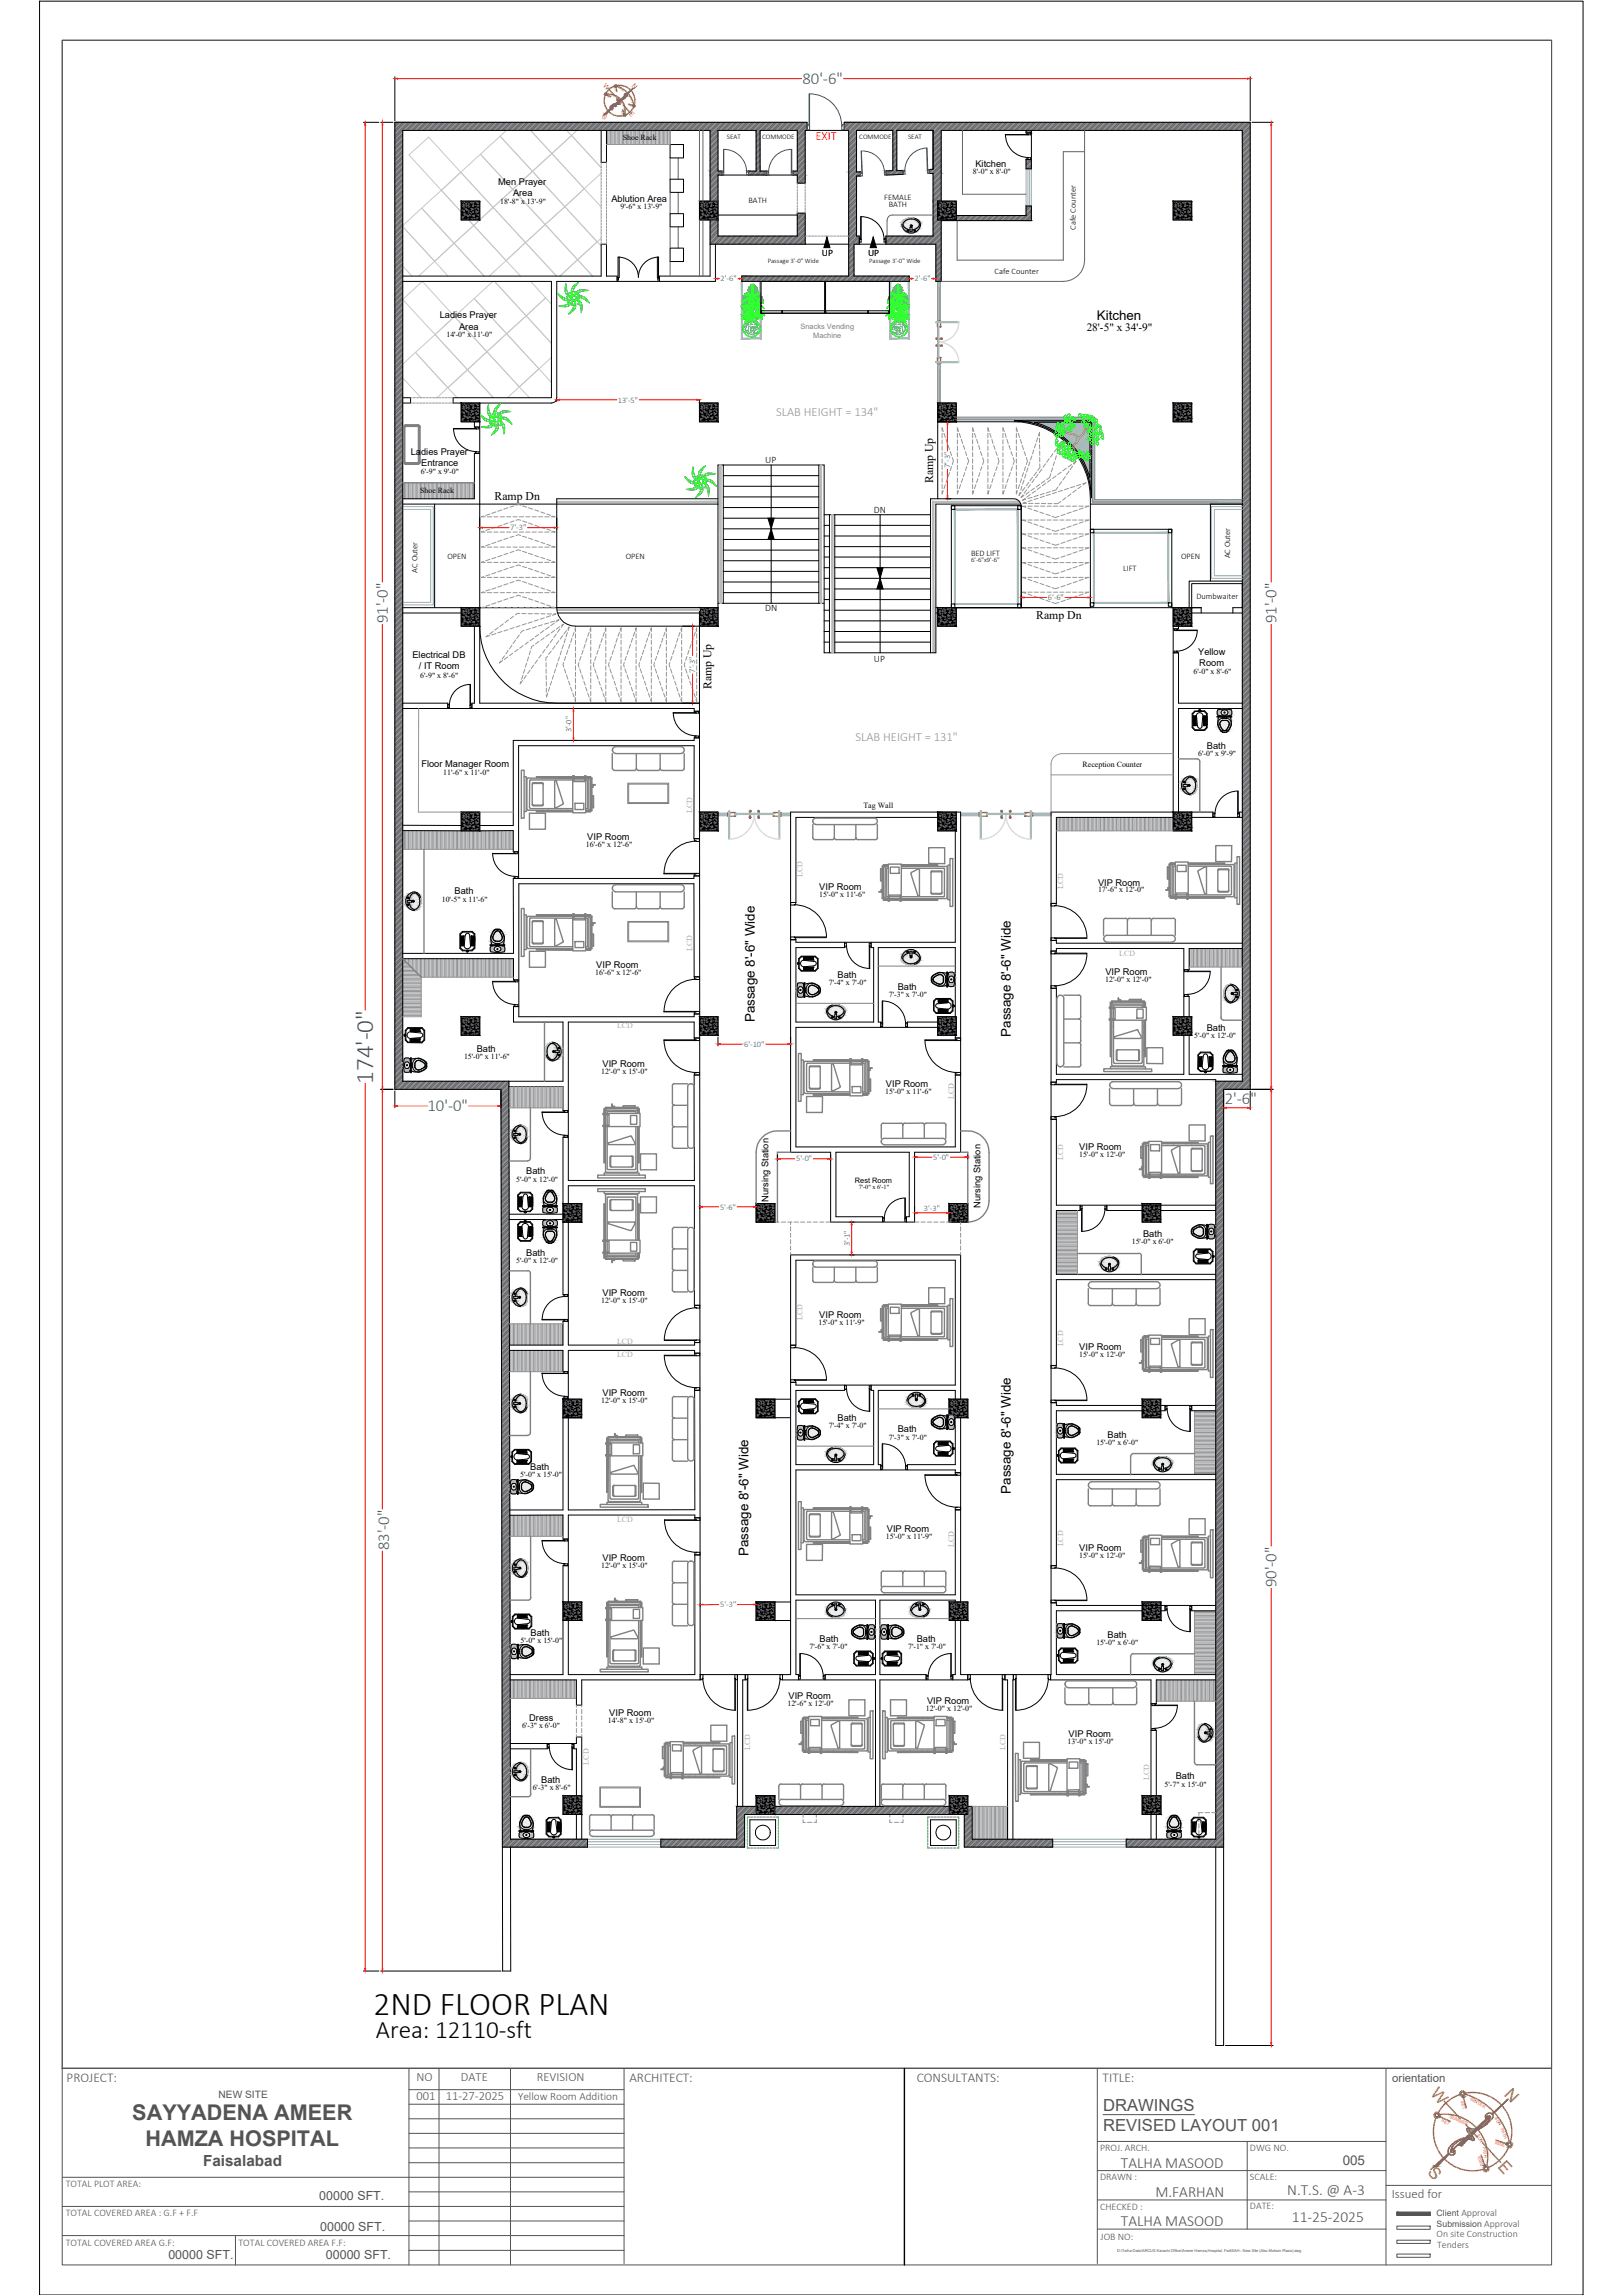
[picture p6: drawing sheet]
<svg xmlns="http://www.w3.org/2000/svg" width="297mm" height="420mm" viewBox="0 0 297 420" stroke-linecap="round" stroke-linejoin="round" font-family="sans-serif">
<defs><g id="words">
<text font-size="6.1" x="68.4" y="369">2ND FLOOR PLAN</text>
<text font-size="4.6" fill="#00f" x="68.3" y="198.4" transform="rotate(-90 68.3 198.4)">174'-0&quot;</text>
<text font-size="4.6" x="68.8" y="373.1">Area: 12110-sft</text>
<g font-size="4" fill="#545454">
<text x="24.2" y="388.2">SAYYADENA AMEER</text>
<text x="26.6" y="392.8">HAMZA HOSPITAL</text>
</g>
<g font-size="3.1" fill="#00f">
<text x="146.9" y="15.4">80'-6&quot;</text>
<text x="71" y="114.1" transform="rotate(-90 71 114.1)">91'-0&quot;</text>
<text x="233.6" y="114.1" transform="rotate(-90 233.6 114.1)">91'-0&quot;</text>
<text x="78.2" y="203.4">10'-0&quot;</text>
<text x="224.2" y="202.1">2'-6&quot;</text>
<text x="71.2" y="283.8" transform="rotate(-90 71.2 283.8)">83'-0&quot;</text>
<text x="233.6" y="290.6" transform="rotate(-90 233.6 290.6)">90'-0&quot;</text>
</g>
<g font-size="3" fill="#b88a00">
<text x="261.7" y="383.3" transform="rotate(48 261.7 383.3)">W</text>
<text x="275.2" y="383.5" transform="rotate(47 275.2 383.5)">N</text>
<text x="261.2" y="397.8" transform="rotate(48 261.2 397.8)">S</text>
<text x="274" y="396.7" transform="rotate(48 274 396.7)">E</text>
</g>
<g font-size="3" fill="#545454">
<text x="201.9" y="386.5">DRAWINGS</text>
<text x="201.9" y="390.1">REVISED LAYOUT 001</text>
</g>
<g font-size="2.8" fill="#545454">
<text x="37.2" y="396.5">Faisalabad</text>
<text x="205.1" y="396.8">TALHA MASOOD</text>
<text x="235.6" y="401.9">N.T.S. @ A-3</text>
<text x="205.1" y="407.5">TALHA MASOOD</text>
<text x="211.5" y="402.2">M.FARHAN</text>
<text x="236.4" y="406.9">11-25-2025</text>
</g>
<text font-size="2.5" fill="#545454" x="245.7" y="396.4">005</text>
<g font-size="2.4">
<text x="200.7" y="58.7">Kitchen</text>
<text x="138.1" y="187.2" transform="rotate(-90 138.1 187.2)">Passage 8'-6&quot; Wide</text>
<text x="185" y="189.8" transform="rotate(-90 185 189.8)">Passage 8'-6&quot; Wide</text>
<text x="185" y="273.5" transform="rotate(-90 185 273.5)">Passage 8'-6&quot; Wide</text>
<text x="137" y="284.9" transform="rotate(-90 137 284.9)">Passage 8'-6&quot; Wide</text>
</g>
<g font-size="2.4" fill="#545454">
<text x="12.2" y="381.1">PROJECT:</text>
<text x="115.2" y="381.1">ARCHITECT:</text>
<text x="167.8" y="381.1">CONSULTANTS:</text>
<text x="201.8" y="381.1">TITLE:</text>
</g>
<text font-size="2.3" fill="#f00" x="149.2" y="25.6">EXIT</text>
<g font-size="2.3" fill="#939598">
<text x="142.1" y="76.2">SLAB HEIGHT = 134&quot;</text>
<text x="156.6" y="135.6">SLAB HEIGHT = 131&quot;</text>
</g>
<g font-size="2.3" fill="#545454">
<text x="76.2" y="381">NO</text>
<text x="84.4" y="381">DATE</text>
<text x="98.3" y="381">REVISION</text>
<text x="76.2" y="384.5">001</text>
<text x="81.6" y="384.5">11-27-2025</text>
<text x="58.4" y="402.8">00000 SFT.</text>
<text x="254.7" y="402.4">Issued for</text>
<text x="30.8" y="413.6">00000 SFT.</text>
<text x="58.6" y="408.4">00000 SFT.</text>
<text x="59.6" y="413.6">00000 SFT.</text>
</g>
<g font-size="2.2">
<text x="170.8" y="88.4" transform="rotate(-90 170.8 88.4)">Ramp Up</text>
<text x="90.5" y="91.5">Ramp Dn</text>
<text x="189.7" y="113.3">Ramp Dn</text>
<text x="130.2" y="126.2" transform="rotate(-90 130.2 126.2)">Ramp Up</text>
</g>
<text font-size="2.1" x="198.9" y="60.5">28'-5&quot; x 34'-9&quot;</text>
<g font-size="2.1" fill="#545454">
<text x="254.8" y="381.1">orientation</text>
<text x="94.8" y="384.5">Yellow Room Addition</text>
</g>
<text font-size="1.9" fill="#545454" x="40" y="384.1">NEW SITE</text>
<g font-size="1.8">
<text x="150.4" y="46.9">UP</text>
<text x="158.9" y="46.9">UP</text>
<text x="140" y="84.8">UP</text>
<text x="159.9" y="93.9">DN</text>
<text x="140" y="111.8">DN</text>
<text x="159.9" y="121.2">UP</text>
</g>
<g font-size="1.8" fill="#545454">
<text x="201.3" y="393.7">PROJ. ARCH.</text>
<text x="228.8" y="393.7">DWG NO.</text>
<text x="12" y="400.4">TOTAL PLOT AREA:</text>
<text x="201.3" y="399.1">DRAWN :</text>
<text x="228.8" y="399.1">SCALE:</text>
<text x="12" y="405.8">TOTAL COVERED AREA : G.F + F.F</text>
<text x="201.3" y="404.6">CHECKED :</text>
<text x="228.8" y="404.5">DATE:</text>
<text x="12" y="411.1">TOTAL COVERED AREA G.F:</text>
<text x="43.6" y="411.1">TOTAL COVERED AREA F.F:</text>
<text x="201.4" y="410.1">JOB NO:</text>
<text x="262.9" y="409.5">On site Construction</text>
<text x="263" y="411.5">Tenders</text>
</g>
<g font-size="1.7">
<text x="91.2" y="33.9">Men Prayer</text>
<text x="93.9" y="35.9">Area</text>
<text x="178.5" y="30.6">Kitchen</text>
<text x="111.9" y="37">Ablution Area</text>
<text x="80.5" y="58.3">Ladies Prayer</text>
<text x="84" y="60.3">Area</text>
<text x="75.2" y="83.3">Ladies Prayer</text>
<text x="77.1" y="85.3">Entrance</text>
<text x="219.3" y="119.9">Yellow</text>
<text x="75.5" y="120.5">Electrical DB</text>
<text x="76.7" y="122.6">/ IT Room</text>
<text x="219.5" y="122">Room</text>
<text x="220.9" y="137.1">Bath</text>
<text x="77.1" y="140.4">Floor Manager Room</text>
<text x="107.5" y="153.8">VIP Room</text>
<text x="83.2" y="163.7">Bath</text>
<text x="149.9" y="163">VIP Room</text>
<text x="201" y="162.1">VIP Room</text>
<text x="109.1" y="177.2">VIP Room</text>
<text x="153.3" y="179.1">Bath</text>
<text x="202.3" y="178.6">VIP Room</text>
<text x="164.3" y="181.2">Bath</text>
<text x="220.9" y="188.7">Bath</text>
<text x="87.2" y="192.6">Bath</text>
<text x="110.3" y="195.3">VIP Room</text>
<text x="162.1" y="199.1">VIP Room</text>
<text x="96.3" y="215">Bath</text>
<text x="197.5" y="210.6">VIP Room</text>
<text x="140.7" y="220" transform="rotate(-90 140.7 220)">Nursing Station</text>
<text x="179.5" y="221.1" transform="rotate(-90 179.5 221.1)">Nursing Station</text>
<text x="209.2" y="226.4">Bath</text>
<text x="96.3" y="229.9">Bath</text>
<text x="110.3" y="237.3">VIP Room</text>
<text x="149.9" y="241.3">VIP Room</text>
<text x="197.5" y="247.2">VIP Room</text>
<text x="110.3" y="255.6">VIP Room</text>
<text x="153.3" y="260.1">Bath</text>
<text x="164.3" y="262.3">Bath</text>
<text x="202.7" y="263.2">Bath</text>
<text x="97" y="269.1">Bath</text>
<text x="162.3" y="280.5">VIP Room</text>
<text x="110.3" y="285.8">VIP Room</text>
<text x="197.5" y="283.9">VIP Room</text>
<text x="97.1" y="299.5">Bath</text>
<text x="202.7" y="299.8">Bath</text>
<text x="150" y="300.7">Bath</text>
<text x="167.8" y="300.7">Bath</text>
<text x="144.3" y="311">VIP Room</text>
<text x="169.7" y="312">VIP Room</text>
<text x="96.9" y="315">Dress</text>
<text x="111.5" y="314.1">VIP Room</text>
<text x="195.6" y="317.9">VIP Room</text>
<text x="99.1" y="326.3">Bath</text>
<text x="215.2" y="325.8">Bath</text>
</g>
<g font-size="1.6" fill="#545454">
<text x="262.9" y="405.6">Client Approval</text>
<text x="262.9" y="407.6">Submission Approval</text>
</g>
<g font-size="1.5">
<text x="137" y="37.2">BATH</text>
<text x="161.8" y="36.6">FEMALE</text>
<text x="162.6" y="37.9">BATH</text>
<text x="196.9" y="42" transform="rotate(-90 196.9 42)">Cafe Counter</text>
<text x="182" y="50.2">Cafe Counter</text>
<text x="177.7" y="101.9">BED LIFT</text>
<text x="76.4" y="104.8" transform="rotate(-90 76.4 104.8)">AC Outer</text>
<text x="81.9" y="102.3">OPEN</text>
<text x="114.5" y="102.3">OPEN</text>
<text x="205.6" y="104.6">LIFT</text>
<text x="216.2" y="102.3">OPEN</text>
<text x="225.1" y="102.2" transform="rotate(-90 225.1 102.2)">AC Outer</text>
<text x="219" y="109.6">Dumbwaiter</text>
<text x="81.1" y="141.9">11'-6&quot; x 11'-0&quot;</text>
<text x="198.1" y="140.4">Reception Counter</text>
<text x="158" y="148">Tag Wall</text>
<text x="107.2" y="155.1">16'-6&quot; x 12'-6&quot;</text>
<text x="149.9" y="164.3">15'-0&quot; x 11'-6&quot;</text>
<text x="201" y="163.4">17'-6&quot; x 12'-0&quot;</text>
<text x="108.9" y="178.5">16'-6&quot; x 12'-6&quot;</text>
<text x="202.3" y="179.8">12'-0&quot; x 12'-0&quot;</text>
<text x="110" y="196.6">12'-0&quot; x 15'-0&quot;</text>
<text x="162" y="200.4">15'-0&quot; x 11'-6&quot;</text>
<text x="197.5" y="211.9">15'-0&quot; x 12'-0&quot;</text>
<text x="110" y="238.6">12'-0&quot; x 15'-0&quot;</text>
<text x="149.8" y="242.6">15'-0&quot; x 11'-9&quot;</text>
<text x="197.5" y="248.5">15'-0&quot; x 12'-0&quot;</text>
<text x="110" y="256.9">12'-0&quot; x 15'-0&quot;</text>
<text x="162.1" y="281.8">15'-0&quot; x 11'-9&quot;</text>
<text x="110" y="287">12'-0&quot; x 15'-0&quot;</text>
<text x="197.5" y="285.2">15'-0&quot; x 12'-0&quot;</text>
<text x="111.3" y="315.4">14'-8&quot; x 15'-0&quot;</text>
<text x="144.1" y="312.3">12'-6&quot; x 12'-0&quot;</text>
<text x="169.5" y="313.3">12'-0&quot; x 12'-0&quot;</text>
<text x="195.4" y="319.2">13'-0&quot; x 15'-0&quot;</text>
</g>
<g font-size="1.5" fill="#00f">
<text x="131.9" y="51.5">2'-6&quot;</text>
<text x="167.4" y="51.5">2'-6&quot;</text>
<text x="113.1" y="73.7">13'-5&quot;</text>
<text x="173.9" y="85.7" transform="rotate(-90 173.9 85.7)">7'-3&quot;</text>
<text x="93.4" y="97.1">7'-3&quot;</text>
<text x="191.8" y="109.9">6'-6&quot;</text>
<text x="127.3" y="123.1" transform="rotate(-90 127.3 123.1)">7'-3&quot;</text>
<text x="104.6" y="134.1" transform="rotate(-90 104.6 134.1)">3'-0&quot;</text>
<text x="136.2" y="191.6">6'-10&quot;</text>
<text x="145.7" y="212.6">5'-0&quot;</text>
<text x="170.8" y="212.3">5'-0&quot;</text>
<text x="131.8" y="221.4">5'-6&quot;</text>
<text x="169.1" y="221.7">3'-3&quot;</text>
<text x="155.5" y="228.2" transform="rotate(-90 155.5 228.2)">3'-1&quot;</text>
<text x="131.8" y="294.3" transform="rotate(-1 131.8 294.3)">5'-3&quot;</text>
</g>
<g font-size="1.5" fill="#7aafdf">
<text x="126.7" y="148.9" transform="rotate(-90 126.7 148.9)">LCD</text>
<text x="146.9" y="160.6" transform="rotate(-90 146.9 160.6)">LCD</text>
<text x="194.6" y="162.8" transform="rotate(-90 194.6 162.8)">LCD</text>
<text x="126.7" y="174.2" transform="rotate(-90 126.7 174.2)">LCD</text>
<text x="204.9" y="175">LCD</text>
<text x="112.9" y="188.2">LCD</text>
<text x="174.6" y="201.2" transform="rotate(-90 174.6 201.2)">LCD</text>
<text x="194.6" y="212.4" transform="rotate(-90 194.6 212.4)">LCD</text>
<text x="146.9" y="241.6" transform="rotate(-90 146.9 241.6)">LCD</text>
<text x="112.9" y="248.5">LCD</text>
<text x="112.9" y="246">LCD</text>
<text x="194.6" y="246.5" transform="rotate(-90 194.6 246.5)">LCD</text>
<text x="112.9" y="278.6">LCD</text>
<text x="174.6" y="283.2" transform="rotate(-90 174.6 283.2)">LCD</text>
<text x="194.6" y="283.1" transform="rotate(-90 194.6 283.1)">LCD</text>
<text x="107.8" y="323" transform="rotate(-90 107.8 323)">LCD</text>
<text x="137.3" y="320.4" transform="rotate(-90 137.3 320.4)">LCD</text>
<text x="184" y="320.4" transform="rotate(-90 184 320.4)">LCD</text>
<text x="210.3" y="325.8" transform="rotate(-90 210.3 325.8)">LCD</text>
</g>
<g font-size="1.4">
<text x="114" y="25.7">Shoe Rack</text>
<text x="178.1" y="31.9">8'-0&quot; x 8'-0&quot;</text>
<text x="91.5" y="37.3">18'-8&quot; x 13'-9&quot;</text>
<text x="113.6" y="38.4">9'-6&quot; x 13'-9&quot;</text>
<text x="81.7" y="61.7">14'-0&quot; x 11'-0&quot;</text>
<text x="77" y="86.7">6'-9&quot; x 9'-0&quot;</text>
<text x="76.9" y="90.2">Shoe Rack</text>
<text x="76.9" y="124.1">6'-9&quot; x 8'-6&quot;</text>
<text x="218.4" y="123.4">6'-0&quot; x 8'-6&quot;</text>
<text x="219.3" y="138.4">6'-0&quot; x 9'-9&quot;</text>
<text x="80.9" y="165.1">10'-5&quot; x 11'-6&quot;</text>
<text x="151.7" y="180.4">7'-4&quot; x 7'-0&quot;</text>
<text x="162.7" y="182.5">7'-3&quot; x 7'-0&quot;</text>
<text x="218.6" y="190">5'-0&quot; x 12'-0&quot;</text>
<text x="84.9" y="193.9">15'-0&quot; x 11'-6&quot;</text>
<text x="94.5" y="216.3">5'-0&quot; x 12'-0&quot;</text>
<text x="156.5" y="216.5">Rest Room</text>
<text x="207.1" y="227.7">15'-0&quot; x 6'-0&quot;</text>
<text x="94.5" y="231.2">5'-0&quot; x 12'-0&quot;</text>
<text x="151.7" y="261.5">7'-4&quot; x 7'-0&quot;</text>
<text x="162.7" y="263.6">7'-3&quot; x 7'-0&quot;</text>
<text x="200.7" y="264.5">15'-0&quot; x 6'-0&quot;</text>
<text x="95.2" y="270.4">5'-0&quot; x 15'-0&quot;</text>
<text x="95.2" y="300.8">5'-0&quot; x 15'-0&quot;</text>
<text x="148.2" y="302">7'-6&quot; x 7'-0&quot;</text>
<text x="166.2" y="302">7'-1&quot; x 7'-0&quot;</text>
<text x="200.7" y="301.1">15'-0&quot; x 6'-0&quot;</text>
<text x="95.5" y="316.3">6'-3&quot; x 6'-0&quot;</text>
<text x="97.5" y="327.7">6'-3&quot; x 8'-6&quot;</text>
<text x="213.1" y="327.1">5'-7&quot; x 15'-0&quot;</text>
</g>
<g font-size="1.4" fill="#808080">
<text x="146.5" y="60.2">Snacks Vending</text>
<text x="148.8" y="61.8">Machine</text>
</g>
<g font-size="1.3">
<text x="133.1" y="25.5">SEAT</text>
<text x="139.5" y="25.5">COMMODE</text>
<text x="157.3" y="25.5">COMMODE</text>
<text x="166.2" y="25.5">SEAT</text>
</g>
<g font-size="1.2" fill="#b88a00">
<text x="110.3" y="15.7" transform="rotate(47 110.3 15.7)">W</text>
<text x="115.6" y="15.8" transform="rotate(47 115.6 15.8)">N</text>
<text x="110.1" y="21.4" transform="rotate(47 110.1 21.4)">S</text>
<text x="115.1" y="21" transform="rotate(47 115.1 21)">E</text>
</g>
<g font-size="1.2">
<text x="140.5" y="48.2">Passage 3'-0&quot; Wide</text>
<text x="159.1" y="48.2">Passage 3'-0&quot; Wide</text>
<text x="177.8" y="103">6'-6&quot;x9'-6&quot;</text>
</g>
<text font-size="1.1" x="157.2" y="217.6">7'-0&quot; x 6'-1&quot;</text>
<g font-size=".8" fill="#b88a00">
<text x="263.8" y="388.4" transform="rotate(26 263.8 388.4)">SET</text>
<text x="265.3" y="387.8" transform="rotate(21 265.3 387.8)">SUMMER</text>
<text x="267.3" y="384.6" transform="rotate(76 267.3 384.6)">SET</text>
<text x="269" y="384.4" transform="rotate(30 269 384.4)">WINTER</text>
<text x="273.5" y="387.8" transform="rotate(58 273.5 387.8)">SUN</text>
<text x="274.6" y="389.7" transform="rotate(69 274.6 389.7)">PATH</text>
<text x="270.3" y="390.9" transform="rotate(63 270.3 390.9)">SUN</text>
<text x="270.4" y="394.9" transform="rotate(70 270.4 394.9)">RISE</text>
<text x="271.4" y="393" transform="rotate(83 271.4 393)">PATH</text>
<text x="273.6" y="392.5" transform="rotate(19 273.6 392.5)">RISE</text>
</g>
<text font-size=".7" fill="#545454" x="204.5" y="412.3">D:\Talha Data\ARCUS Karachi Office\Ameer Hamza,Hospital, Fsd\SAH - New Site (Abu Muhsin Plaza).dwg</text>
<g font-size=".3" fill="#b88a00">
<text x="111.1" y="17.7" transform="rotate(25 111.1 17.7)">SET</text>
<text x="111.7" y="17.5" transform="rotate(20 111.7 17.5)">SUMMER</text>
<text x="112.5" y="16.3" transform="rotate(74 112.5 16.3)">SET</text>
<text x="113.2" y="16.2" transform="rotate(31 113.2 16.2)">WINTER</text>
<text x="114.9" y="17.5" transform="rotate(55 114.9 17.5)">SUN</text>
<text x="113.7" y="18.7" transform="rotate(63 113.7 18.7)">SUN</text>
<text x="113.7" y="20.2" transform="rotate(69 113.7 20.2)">RISE</text>
<text x="114.1" y="19.6" transform="rotate(81 114.1 19.6)">PATH</text>
<text x="115" y="19.3" transform="rotate(17 115 19.3)">RISE</text>
<text x="115.4" y="18.2" transform="rotate(69 115.4 18.2)">PATH</text>
</g>
</g></defs>
<!-- layer: small tree -->
<g fill="none" stroke="#939598" stroke-width=".18">
<path d="M111 23.9v2.6h11.6M111.2 23.9v2.6M111.5 23.9v2.6M111.7 23.9v2.6M112 23.9v2.6M112.2 23.9v2.6M112.4 23.9v2.6M112.7 23.9v2.6M112.9 23.9v2.6M113.2 23.9v2.6M113.4 23.9v2.6M113.7 23.9v2.6"/>
<path d="M113.9 23.9v2.6M114.1 23.9v2.6M114.4 23.9v2.6M114.6 23.9v2.6M114.9 23.9v2.6M115.1 23.9v2.6M115.4 23.9v2.6M115.6 23.9v2.6M115.9 23.9v2.6M116.1 23.9v2.6M116.3 23.9v2.6M116.6 23.9v2.6"/>
<path d="M116.8 23.9v2.6M117.1 23.9v2.6M117.3 23.9v2.6M117.6 23.9v2.6M117.8 23.9v2.6M118 23.9v2.6M118.3 23.9v2.6M118.5 23.9v2.6M118.7 23.9v2.6M119 23.9v2.6M119.3 23.9v2.6M119.5 23.9v2.6"/>
<path d="M119.7 23.9v2.6M120 23.9v2.6M120.2 23.9v2.6M120.5 23.9v2.6M120.7 23.9v2.6M120.9 23.9v2.6M121.2 23.9v2.6M121.5 23.9v2.6M121.7 23.9v2.6M121.9 23.9v2.6M122.2 23.9v2.6M122.4 23.9v2.6"/>
<path d="M172.4 79v-.7l.2 .7M172.4 79.3v.8M172.8 79.3l.2 .8M175.2 79v-.7l.2 .7M175.2 79.3v.8M175.6 79.3l.2 .8M178 79v-.7l.2 .7M178 79.3v.8M178.4 79.3l.2 .8M180.8 79v-.7l.2 .7M180.8 79.3v.8M181.1 79.3l.3 .8"/>
<path d="M183.6 79v-.7l.2 .7M183.6 79.3v.8M183.9 79.3l.2 .8M186 79v-.7l.2 .7M186 79.3v.8M186.4 79.3l.2 .8M190 79.8l.2-.6v.6M73.8 88.4v2.9M74 88.4v2.9M74.3 88.4v2.9M74.5 88.4v2.9M74.8 88.4v2.9"/>
<path d="M75 88.4v2.9M75.2 88.4v2.9M75.5 88.4v2.9M75.7 88.4v2.9M76 88.4v2.9M76.2 88.4v2.9M76.5 88.4v2.9M76.7 88.4v2.9M77 88.4v2.9M77.2 88.4v2.9M77.4 88.4v2.9M77.7 88.4v2.9"/>
<path d="M77.9 88.4v2.9M78.1 88.4v2.9M78.4 88.4v2.9M78.7 88.4v2.9M78.9 88.4v2.9M79.1 88.4v2.9M79.4 88.4v2.9M79.6 88.4v2.9M79.9 88.4v2.9M80.1 88.4v2.9M80.3 88.4v2.9M80.6 88.4v2.9"/>
<path d="M80.9 88.4v2.9M81.1 88.4v2.9M81.3 88.4v2.9M81.6 88.4v2.9M81.8 88.4v2.9M82 88.4v2.9M82.3 88.4v2.9M82.5 88.4v2.9M82.8 88.4v2.9M83 88.4v2.9M83.3 88.4v2.9M83.5 88.4v2.9"/>
<path d="M83.7 88.4v2.9M84 88.4v2.9M84.2 88.4v2.9M84.5 88.4v2.9M84.7 88.4v2.9M85 88.4v2.9M85.2 88.4v2.9M85.5 88.4v2.9M85.7 88.4v2.9M85.9 88.4v2.9M86.2 88.4v2.9M86.4 88.4v2.9"/>
<path d="M86.7 88.4v2.9M88.5 97.2l-.4 .2h.7M88.5 94.5l-.4 .1h.7M89.2 97.4h.8M89.2 94.6h.8M89.7 99.7l-.8 .2M89.7 96.9l-.8 .2M89.7 94.1l-.8 .3M90.4 97.4h.7M90.4 94.6h.7M90.8 99.3l-.8 .2M90.8 96.5l-.8 .2"/>
<path d="M90.8 93.7l-.8 .3M91.6 97.4h.7M91.6 94.6h.7M91.9 98.9l-.8 .2M91.9 96.1l-.8 .3M91.9 93.3l-.8 .3M92.7 97.4h.8M92.7 94.6h.8M93 98.5l-.8 .3M93 95.8l-.8 .2M93 93l-.8 .2M93.9 97.4h.8"/>
<path d="M93.9 94.6h.8M94.1 98.2l-.8 .2M94.1 95.4l-.8 .2M94.1 92.6l-.8 .2M94.4 98l.5-.1 .4 .1M94.4 95.3l.5-.2 .4 .2M94.4 92.5l.5-.2 .4 .2M95 97.4h.8M95 94.6h.8M95.6 98.2l.8 .2M95.6 95.4l.8 .2M95.6 92.6l.8 .2"/>
<path d="M96.2 97.4h.8M96.2 94.6h.8M96.7 98.5l.8 .3M96.7 95.8l.8 .2M96.7 93l.8 .2M97.4 97.4h.8M97.4 94.6h.8M97.9 98.9l.7 .2M97.9 96.1l.7 .3M97.9 93.3l.7 .3M98.6 97.4h.7M98.6 94.6h.7"/>
<path d="M99 99.3l.7 .2M99 96.5l.7 .2M99 93.7l.7 .3M99.7 97.4h.8M99.7 94.6h.8M100.1 99.7l.7 .2M100.1 96.9l.7 .2M100.1 94.1l.7 .3M101.2 97.2l.4 .2h-.7M101.2 94.5l.4 .1h-.7M172.4 89.8v.7l.2-.7M172.4 80.5v.8"/>
<path d="M172.4 81.7v.8M172.4 82.8v.8M172.4 84v.8M172.4 85.2v.8M172.4 86.4v.7M172.4 87.5v.8M172.4 88.7v.8M173 88.7l-.2 .8M173.1 80.4l.3 .8M173.4 87.6l-.3 .7M173.5 81.5l.3 .8M173.8 86.5l-.3 .7"/>
<path d="M173.9 82.7l.3 .7M174.2 85.4l-.3 .7M174.3 83.8l.2 .6-.2 .6M175.2 89.8v.7l.2-.7M175.2 80.5v.8M175.2 81.7v.8M175.2 82.8v.8M175.2 84v.8M175.2 85.2v.8M175.2 86.4v.7M175.2 87.5v.8M175.2 88.7v.8"/>
<path d="M175.8 88.7l-.2 .8M175.9 80.4l.3 .8M176.2 87.6l-.3 .7M176.3 81.5l.3 .8M176.6 86.5l-.3 .7M176.7 82.7l.2 .7M176.9 85.4l-.2 .7M177 83.8l.3 .6-.3 .6M178 89.8v.7l.2-.7M178 80.5v.8M178 81.7v.8M178 82.8v.8"/>
<path d="M178 84v.8M178 85.2v.8M178 86.4v.7M178 87.5v.8M178 88.7v.8M178.6 88.7l-.2 .8M178.7 80.4l.3 .8M179 87.6l-.3 .7M179.1 81.5l.2 .8M179.3 86.5l-.2 .7M179.5 82.7l.2 .7M179.7 85.4l-.2 .7"/>
<path d="M179.8 83.8l.2 .6-.2 .6M180.8 89.8v.7l.2-.7M180.8 80.5v.8M180.8 81.7v.8M180.8 82.8v.8M180.8 84v.8M180.8 85.2v.8M180.8 86.4v.7M180.8 87.5v.8M180.8 88.7v.8M181.4 88.7l-.3 .8M181.5 80.4l.2 .8"/>
<path d="M181.7 87.6l-.2 .7M181.9 81.5l.2 .8M182.1 86.5l-.2 .7M182.2 82.7l.3 .7M182.5 85.4l-.3 .7M182.6 83.8l.2 .6-.2 .6M183.6 89.8v.7l.2-.7M183.6 80.5v.8M183.6 81.7v.8M183.6 82.8v.8M183.6 84v.8M183.6 85.2v.8"/>
<path d="M183.6 86.4v.7M183.6 87.5v.8M183.6 88.7v.8M184.1 88.7l-.2 .8M184.3 80.4l.2 .8M184.5 87.6l-.2 .7M184.7 81.5l.2 .8M184.9 86.5l-.2 .7M185 82.7l.3 .7M185.3 85.4l-.3 .7M185.4 83.8l.2 .6-.2 .6M186 89.8v.7l.2-.7"/>
<path d="M186 80.5v.8M186 81.7v.8M186 82.8v.8M186 84v.8M186 85.2v.8M186 86.4v.7M186 87.5v.8M186 88.7v.8M186.6 88.7l-.2 .8M186.7 90.1l-.2 .6 .4-.5M186.7 80.4l.3 .8M187 87.6l-.3 .7"/>
<path d="M187 89l-.2 .7M187.1 81.5l.2 .8M187.2 90.6l-.3 .5 .5-.4M187.3 86.5l-.2 .7M187.4 87.9l-.2 .7M187.5 82.7l.2 .7M187.6 89.2l-.5 .7M187.6 91.2l-.5 .4 .6-.2M187.7 85.4l-.2 .7M187.7 92.7h-.6l.6 .2M187.7 95.2h-.6l.6 .2M187.7 97.7h-.6l.6 .3"/>
<path d="M187.7 86.8l-.2 .7M187.8 91.9l-.6 .2 .7 .1M187.8 83.8l.2 .6-.2 .6M187.9 89.7l-.4 .6M188.1 85.7l-.2 .7M188.1 93l.7 .3M188.1 92.7h.8M188.1 95.5l.7 .3M188.1 95.2h.8M188.1 98.1l.7 .2M188.1 97.7h.8M188.3 92.2h.8"/>
<path d="M188.3 88.3l-.5 .6M188.4 90l-.7 .5M188.5 84.6l-.2 .7M188.6 90.6l-.7 .4M188.6 88.7l-.5 .6M188.8 83.5l-.2 .7M188.9 91.1l-.8 .2M188.9 91.6l-.7 .2M189 87.4l-.5 .6M189.2 82.4l-.2 .7M189.2 93.4l.7 .2M189.2 95.9l.7 .3"/>
<path d="M189.2 98.5l.7 .2M189.3 87.8l-.5 .6M189.3 92.7h.8M189.3 95.2h.8M189.3 97.7h.8M189.3 89.4l-.6 .4M189.4 92.2h.8M189.5 89.9l-.6 .4M189.6 81.2l-.3 .8M189.7 86.4l-.5 .7M189.9 80.1l-.2 .8M190 86.8l-.5 .7"/>
<path d="M190 90.7l-.8 .2M190 91.2l-.7 .2M190.2 80.3v.7M190.2 81.4l.1 .8M190.3 84.9v.7l-.4 .5M190.3 82.6v.8M190.3 83.7v.8M190.3 88.7l-.6 .5M190.3 93.8l.8 .2M190.3 96.3l.8 .3M190.3 98.8l.8 .3M190.5 89.2l-.7 .4"/>
<path d="M190.5 92.7h.7M190.5 95.2h.7M190.5 97.7h.7M190.6 92.2h.8M190.7 85.9l-.5 .6M191.1 90.3l-.7 .3M191.1 90.8l-.7 .3M191.2 88l-.6 .5M191.3 84.9l-.4 .7M191.4 88.5l-.6 .4M191.4 94.1l.8 .3M191.4 96.7l.8 .2"/>
<path d="M191.4 99.2l.8 .3M191.6 92.7h.8M191.6 95.2h.8M191.6 97.7h.8M191.8 92.2h.7M192 84l-.4 .6M192.2 90l-.7 .3M192.2 90.5l-.7 .2M192.3 86.7l-.2 .7-.5 .4M192.3 87.8l-.6 .5M192.5 94.5l.7 .2 .6-.2M192.5 97.1l.7 .2 .6-.2"/>
<path d="M192.5 99.6l.7 .2 .6-.2M192.7 85.6l-.3 .8M192.7 83.1l-.4 .6M192.8 92.7h.8M192.8 95.2h.8M192.8 97.7h.8M193 84.5l-.3 .8M193.3 87.1l-.6 .5M193.3 83.4l-.2 .8M193.3 90.1l-.7 .3M193.4 82.1l-.4 .6M193.6 89.2l-.3 .5-.7 .2"/>
<path d="M193.6 81.8l.4-.5-.2 .6M193.7 82.3l-.2 .8M194 92.7h.7M194 95.2h.7M194 97.7h.7M194.1 91.8l-.5 .4h-.7M194.2 86.4l-.6 .5M194.3 88.2l-.5 .6M194.4 89.8l-.7 .2M194.9 94.1l-.7 .3M194.9 96.7l-.7 .2M194.9 99.2l-.7 .3"/>
<path d="M195 87.2l-.5 .7M195.1 91.1l-.6 .5M195.1 92.7h.8M195.1 95.2h.8M195.1 97.7h.8M195.2 85.7l-.7 .5M195.6 89.4l-.8 .3M195.7 86.3l-.5 .6M196 90.4l-.6 .5M196 93.8l-.7 .2M196 96.3l-.7 .3M196 98.8l-.7 .3"/>
<path d="M196.1 85l-.6 .5M196.3 85.3l-.4 .7M196.3 92.7h.8M196.3 95.2h.8M196.3 97.7h.8M196.4 84.8l.5-.3-.3 .5M196.7 89.1l-.8 .2M196.9 89.7l-.6 .5M197.1 93.4l-.7 .2M197.1 95.9l-.7 .3M197.1 98.5l-.7 .2M197.4 92.7h.8"/>
<path d="M197.4 95.2h.8M197.4 97.7h.8M197.8 88.7l-.8 .2M197.9 89l-.6 .5M198.2 88.6l.6-.2-.6 .4M198.2 93l-.7 .3M198.2 95.5l-.7 .3M198.2 98.1l-.7 .2M198.6 92.7h.7l-.7 .2M198.6 95.2h.7l-.7 .2M198.6 97.7h.7l-.7 .3M88.5 111.1l-.4 .2h.7"/>
<path d="M88.5 108.3l-.4 .2h.7M88.5 105.6l-.4 .1h.7M88.5 102.8l-.4 .2h.7M88.5 100l-.4 .2h.7M89.2 111.3h.8M89.2 108.5h.8M89.2 105.7h.8M89.2 103h.8M89.2 100.2h.8M89.3 116.3l-.4 .3 .7-.2M89.7 110.7l-.8 .3M89.7 108l-.8 .2"/>
<path d="M89.7 105.2l-.8 .3M89.7 102.4l-.8 .3M90.3 115.6l-.7 .5M90.4 111.3h.7M90.4 108.5h.7M90.4 105.7h.7M90.4 103h.7M90.4 100.2h.7M90.8 116l-.8 .2M90.8 110.4l-.8 .2M90.8 107.6l-.8 .3M90.8 104.8l-.8 .3"/>
<path d="M90.8 102.1l-.8 .2M91.2 114.9l-.6 .5M91.6 111.3h.7M91.6 108.5h.7M91.6 105.7h.7M91.6 103h.7M91.6 100.2h.7M91.9 115.6l-.8 .3M91.9 110l-.8 .2M91.9 107.2l-.8 .3M91.9 104.4l-.8 .3M91.9 101.7l-.8 .2"/>
<path d="M92.1 114.2l-.6 .5M92.7 111.3h.8M92.7 108.5h.8M92.7 105.7h.8M92.7 103h.8M92.7 100.2h.8M93 115.3l-.8 .2M93 109.6l-.8 .3M93 106.8l-.8 .3M93 104.1l-.8 .2M93 101.3l-.8 .3M93 119.1l-.4 .6"/>
<path d="M93 113.5l-.5 .5M93.7 118.2l-.4 .6M93.9 119.6l-.6 .4M93.9 111.3h.8M93.9 108.5h.8M93.9 105.7h.8M93.9 103h.8M93.9 100.2h.8M94 112.8l-.6 .5M94.1 114.9l-.8 .2M94.1 109.3l-.8 .2M94.1 106.5l-.8 .2"/>
<path d="M94.1 103.7l-.8 .2M94.1 100.9l-.8 .3M94.4 117.2l-.5 .6M94.4 109.1l.5-.1 .4 .1M94.4 106.3l.5-.1 .4 .1M94.4 103.6l.5-.2 .4 .2M94.4 100.8l.5-.1 .4 .1M94.8 118.9l-.6 .4M95 116.2l-.4 .7M95 111.3h.8M95 108.5h.8M95 105.7h.8"/>
<path d="M95 103h.8M95 100.2h.8M95.1 112.3h-.4l-.4 .3M95.2 114.6l-.8 .2M95.5 112.3l.8 .1M95.6 109.3l.8 .2M95.6 106.5l.8 .2M95.6 103.7l.8 .2M95.6 100.9l.8 .3M95.8 118.2l-.7 .5M95.9 115.4l-.4 .2-.3 .3M96.2 111.3h.8"/>
<path d="M96.2 108.5h.8M96.2 105.7h.8M96.2 103h.8M96.2 100.2h.8M96.3 114.2l-.8 .2M96.6 112.4h.9M96.7 117.5l-.6 .5M96.7 109.6l.8 .3M96.7 106.8l.8 .3M96.7 104.1l.8 .2M96.7 101.3l.8 .3M97.1 119.2l-.2 .7"/>
<path d="M97.1 115.1l-.8 .2M97.4 111.3h.8M97.4 108.5h.8M97.4 105.7h.8M97.4 103h.8M97.4 100.2h.8M97.4 113.8l-.8 .3M97.7 116.8l-.7 .5M97.7 118.1l-.4 .3-.1 .4M97.8 112.4h.8M97.9 110l.7 .2M97.9 107.2l.7 .3"/>
<path d="M97.9 104.4l.7 .3M97.9 101.7l.7 .2M98.2 114.7l-.7 .3M98.5 113.5l-.7 .2M98.6 111.3h.7M98.6 108.5h.7M98.6 105.7h.7M98.6 103h.7M98.6 100.2h.7M98.6 116.2l-.6 .4M98.6 117.4l-.6 .5M99 110.4l.7 .2"/>
<path d="M99 107.6l.7 .3M99 104.8l.7 .3M99 102.1l.7 .2M99 112.4h.8M99.1 119.9l-.5 .6M99.3 114.4l-.7 .2M99.5 115.4l-.6 .5M99.6 116.8l-.6 .4M99.6 113.1l-.7 .3M99.7 111.3h.8M99.7 108.5h.8M99.7 105.7h.8"/>
<path d="M99.7 103h.8M99.7 100.2h.8M99.7 118.9l-.4 .6M100.1 110.7l.7 .3M100.1 108l.7 .2M100.1 105.2l.7 .3M100.1 102.4l.7 .3M100.2 112.4h.8M100.4 114l-.7 .3M100.5 118l-.5 .6M100.5 114.8l-.6 .4M100.5 116.1l-.6 .4"/>
<path d="M100.8 112.7l-.8 .3M100.9 119.2l-.5 .6M101.1 117.1l-.4 .6M101.2 111.1l.4 .2h-.7M101.2 108.3l.4 .2h-.7M101.2 105.6l.4 .1h-.7M101.2 102.8l.4 .2h-.7M101.2 100l.4 .2h-.7M101.3 112.4h.5l-.7 .2M101.4 114.1l-.6 .5M101.5 115.4l-.6 .5M101.5 113.7l-.7 .2"/>
<path d="M101.6 118.2l-.5 .7M101.8 116.1l-.5 .6M101.9 113.6l.4-.1-.6 .4M102.3 117.3l-.5 .6M102.4 114.7l-.6 .5M102.5 115.1l-.5 .7M102.7 119.2l-.2 .7M102.8 114.5l.3-.2-.4 .6M103 116.4l-.5 .6M103.1 118l-.2 .8M103.5 116.9l-.2 .8M103.7 115.4l-.5 .7"/>
<path d="M103.8 115.8l-.2 .8M103.9 115.1l.3-.3-.2 .6M103.9 119l-.2 .8M104.3 117.9l-.2 .8M104.7 116.8l-.3 .8M105.1 115.7l-.3 .8M105.2 115.4l.1-.5v.8M105.3 116v.8M105.3 117.2v.8M105.3 118.4v.8M105.3 119.5v.9M106.7 119l-.2 .8"/>
<path d="M107.1 117.9l-.3 .8M107.4 116.8l-.2 .8M107.8 115.7l-.2 .8M107.9 115.4l.2-.5v.8M108.1 116v.8M108.1 117.2v.8M108.1 118.4v.8M108.1 119.5v.9M109.5 119l-.3 .8M109.9 117.9l-.3 .8M110.2 116.8l-.2 .8M110.6 115.7l-.2 .8"/>
<path d="M110.7 115.4l.2-.5v.8M110.9 116v.8M110.9 117.2v.8M110.9 118.4v.8M110.9 119.5v.9M112.3 119l-.3 .8M112.6 117.9l-.2 .8M113 116.8l-.3 .8M113.4 115.7l-.3 .8M113.5 115.4l.2-.5v.8M113.7 116v.8M113.7 117.2v.8"/>
<path d="M113.7 118.4v.8M113.7 119.5v.9M115 119l-.2 .8M115.4 117.9l-.3 .8M115.8 116.8l-.3 .8M116.2 115.7l-.3 .8M116.3 115.4l.1-.5v.8M116.4 116v.8M116.4 117.2v.8M116.4 118.4v.8M116.4 119.5v.9M117.8 119l-.2 .8"/>
<path d="M118.2 117.9l-.3 .8M118.5 116.8l-.2 .8M118.9 115.7l-.2 .8M119 115.4l.2-.5v.8M119.2 116v.8M119.2 117.2v.8M119.2 118.4v.8M119.2 119.5v.9M120.6 119l-.3 .8M120.9 117.9l-.2 .8M121.3 116.8l-.2 .8M121.7 115.7l-.2 .8"/>
<path d="M121.8 115.4l.2-.5v.8M122 116v.8M122 117.2v.8M122 118.4v.8M122 119.5v.9M123.4 119l-.3 .8M123.7 117.9l-.2 .8M124.1 116.8l-.3 .8M124.5 115.7l-.3 .8M124.6 115.4l.2-.5v.8M124.8 116v.8M124.8 117.2v.8"/>
<path d="M124.8 118.4v.8M124.8 119.5v.9M126.1 119l-.2 .8M126.5 117.9l-.3 .8M126.9 116.8l-.3 .8M127.3 115.7l-.3 .8M127.4 115.4l.1-.5v.8M127.5 116v.8M127.5 117.2v.8M127.5 118.4v.8M127.5 119.5v.9M187.7 100.3h-.6l.6 .2"/>
<path d="M187.7 103h-.6l.6 .2M187.7 105.7h-.6l.6 .2M187.7 108.4h-.6l.6 .2M188.1 105.7h.8M188.1 100.6l.7 .3M188.1 100.3h.8M188.1 103.3l.7 .3M188.1 103h.8M188.1 106l.7 .3M188.1 108.8l.7 .2M188.1 108.4h.8M189.2 101l.7 .3"/>
<path d="M189.2 103.7l.7 .3M189.2 106.4l.7 .3M189.2 109.1l.7 .3M189.3 105.7h.8M189.3 100.3h.8M189.3 103h.8M189.3 108.4h.8M190.3 101.4l.8 .2M190.3 104.1l.8 .3M190.3 106.8l.8 .3M190.3 109.5l.8 .3M190.5 105.7h.7"/>
<path d="M190.5 100.3h.7M190.5 103h.7M190.5 108.4h.7M191.4 101.8l.8 .2M191.4 104.5l.8 .2M191.4 107.2l.8 .2M191.4 109.9l.8 .3M191.6 105.7h.8M191.6 100.3h.8M191.6 103h.8M191.6 108.4h.8M192.5 102.2l.7 .2 .6-.2"/>
<path d="M192.5 104.9l.7 .2 .6-.2M192.5 107.6l.7 .2 .6-.2M192.5 110.3l.7 .2 .6-.2M192.8 105.7h.8M192.8 100.3h.8M192.8 103h.8M192.8 108.4h.8M194 105.7h.7M194 100.3h.7M194 103h.7M194 108.4h.7M194.9 101.8l-.7 .2"/>
<path d="M194.9 104.5l-.7 .2M194.9 107.2l-.7 .2M194.9 109.9l-.7 .3M195.1 105.7h.8M195.1 100.3h.8M195.1 103h.8M195.1 108.4h.8M196 101.4l-.7 .2M196 104.1l-.7 .3M196 106.8l-.7 .3M196 109.5l-.7 .3M196.3 105.7h.8"/>
<path d="M196.3 100.3h.8M196.3 103h.8M196.3 108.4h.8M197.1 101l-.7 .3M197.1 103.7l-.7 .3M197.1 106.4l-.7 .3M197.1 109.1l-.7 .3M197.4 105.7h.8M197.4 100.3h.8M197.4 103h.8M197.4 108.4h.8M198.2 100.6l-.7 .3"/>
<path d="M198.2 103.3l-.7 .3M198.2 106l-.7 .3M198.2 108.8l-.7 .2M198.6 105.7h.7l-.7 .2M198.6 100.3h.7l-.7 .2M198.6 103h.7l-.7 .2M198.6 108.4h.7l-.7 .2M76.6 129.7v19h7.8M92 120.9l-.6 .5 .3-.4M92.3 120.1l-.4 .6M92.9 120.3l-.6 .4M95.6 124.6l-.4 .6 .1-.4"/>
<path d="M95.7 123.6l-.2 .8M96.1 122.5l-.3 .7M96.3 123.7l-.4 .6M96.4 121.4l-.3 .7M96.7 120.3l-.2 .7M97 122.7l-.4 .6M97.7 121.8l-.5 .6M98.4 120.8l-.5 .7M99.9 123.7l.1 .7M99.9 121.3v.8M99.9 122.5v.8M100 124.8v.8"/>
<path d="M100 126v.7M100.2 120.1l-.3 .4v.4M100.2 126.9l-.2 .7v-.4M100.6 125.8l-.2 .7M101 124.7l-.3 .7M101.3 123.6l-.2 .7M101.7 122.5l-.3 .7M102 121.4l-.2 .7M102.4 120.3l-.2 .7M103.2 121.3l-.2 .4 .2 .4M103.3 122.5l.2 .7M103.5 120.2l-.2 .7"/>
<path d="M103.7 123.6l.2 .7M104.1 124.7l.2 .7M104.4 125.8l.3 .7M104.8 126.9l.3 .7M105.3 127.7v.7l-.1-.4M105.3 120.7v.8M105.3 121.9v.8M105.3 123.1v.7M105.3 124.2v.8M105.3 125.4v.8M105.3 126.6v.7M106 121.3l-.2 .4 .2 .4"/>
<path d="M106.1 122.5l.2 .7M106.3 120.2l-.2 .7M106.5 123.6l.2 .7M106.8 124.7l.3 .7M107.2 125.8l.2 .7M107.6 126.9l.2 .7M108.1 127.7v.7l-.2-.4M108.1 120.7v.8M108.1 121.9v.8M108.1 123.1v.7M108.1 124.2v.8M108.1 125.4v.8"/>
<path d="M108.1 126.6v.7M108.7 121.3l-.1 .4 .1 .4M108.8 122.5l.3 .7M109.1 120.2l-.3 .7M109.2 123.6l.3 .7M109.6 124.7l.3 .7M110 125.8l.2 .7M110.4 126.9l.2 .7M110.9 127.7v.7l-.2-.4M110.9 120.7v.8M110.9 121.9v.8M110.9 123.1v.7"/>
<path d="M110.9 124.2v.8M110.9 125.4v.8M110.9 126.6v.7M111.5 121.3l-.1 .4 .1 .4M111.6 122.5l.3 .7M111.9 120.2l-.3 .7M112 123.6l.3 .7M112.4 124.7l.2 .7M112.7 125.8l.3 .7M113.1 126.9l.3 .7M113.7 120.7v.8M113.7 121.9v.8"/>
<path d="M113.7 123.1v.7M113.7 124.2v.8M113.7 125.4v.8M113.7 126.6v.7M113.7 127.7v.7l-.2-.4M114.3 121.3l-.2 .4 .2 .4M114.4 122.5l.2 .7M114.6 120.2l-.2 .7M114.8 123.6l.2 .7M115.1 124.7l.3 .7M115.5 125.8l.3 .7M115.9 126.9l.3 .7"/>
<path d="M116.4 127.7v.7l-.1-.4M116.4 120.7v.8M116.4 121.9v.8M116.4 123.1v.7M116.4 124.2v.8M116.4 125.4v.8M116.4 126.6v.7M117.1 121.3l-.2 .4 .2 .4M117.2 122.5l.2 .7M117.4 120.2l-.2 .7M117.6 123.6l.2 .7M117.9 124.7l.3 .7"/>
<path d="M118.3 125.8l.2 .7M118.7 126.9l.2 .7M119.2 127.7v.7l-.2-.4M119.2 120.7v.8M119.2 121.9v.8M119.2 123.1v.7M119.2 124.2v.8M119.2 125.4v.8M119.2 126.6v.7M119.8 121.3l-.1 .4 .1 .4M119.9 122.5l.3 .7M120.2 120.2l-.3 .7"/>
<path d="M120.3 123.6l.3 .7M120.7 124.7l.2 .7M121.1 125.8l.2 .7M121.5 126.9l.2 .7M122 127.7v.7l-.2-.4M122 120.7v.8M122 121.9v.8M122 123.1v.7M122 124.2v.8M122 125.4v.8M122 126.6v.7M122.6 121.3l-.1 .4 .1 .4"/>
<path d="M122.7 122.5l.3 .7M123 120.2l-.3 .7M123.1 123.6l.3 .7M123.5 124.7l.2 .7M123.8 125.8l.3 .7M124.2 126.9l.3 .7M124.8 127.7v.7l-.2-.4M124.8 120.7v.8M124.8 121.9v.8M124.8 123.1v.7M124.8 124.2v.8M124.8 125.4v.8"/>
<path d="M124.8 126.6v.7M125.3 121.3l-.1 .4 .1 .4M125.5 122.5l.2 .7M125.7 120.2l-.2 .7M125.9 123.6l.2 .7M126.2 124.7l.3 .7M126.6 125.8l.3 .7M127 126.9l.3 .7M127.5 127.7v.7l-.1-.4M127.5 120.7v.8M127.5 121.9v.8M127.5 123.1v.7"/>
<path d="M127.5 124.2v.8M127.5 125.4v.8M127.5 126.6v.7M214.7 138h-20.4a1.95 1.95 0 0 0-1.9 1.9v8.8M73.7 155.5h20.2M73.8 152.1v3.4M74 152.1v3.4M74.3 152.1v3.4M74.5 152.1v3.4M74.8 152.1v3.4M75 152.1v3.4M75.2 152.1v3.4"/>
<path d="M75.5 152.1v3.4M75.7 152.1v3.4M76 152.1v3.4M76.2 152.1v3.4M76.5 152.1v3.4M76.7 152.1v3.4M77 152.1v3.4M77.2 152.1v3.4M77.4 152.1v3.4M77.7 152.1v3.4M77.9 152.1v3.4M78.1 152.1v3.4"/>
<path d="M78.4 152.1v3.4M78.7 152.1v3.4M78.9 152.1v3.4M79.1 152.1v3.4M79.4 152.1v3.4M79.6 152.1v3.4M79.9 152.1v3.4M80.1 152.1v3.4M80.3 152.1v3.4M80.6 152.1v3.4M80.9 152.1v3.4M81.1 152.1v3.4"/>
<path d="M81.3 152.1v3.4M81.6 152.1v3.4M81.8 152.1v3.4M82 152.1v3.4M82.3 152.1v3.4M82.5 152.1v3.4M82.8 152.1v3.4M83 152.1v3.4M83.3 152.1v3.4M83.5 152.1v3.4M83.7 152.1v3.4M84 152.1v3.4"/>
<path d="M84.2 152.1v3.4M84.5 152.1v3.4M84.7 152.1v3.4M85 152.1v3.4M85.2 152.1v3.4M85.5 152.1v3.4M85.7 152.1v3.4M85.9 152.1v3.4M86.2 152.1v3.4M86.4 152.1v3.4M86.7 152.1v3.4M86.9 152.1v3.4"/>
<path d="M87.2 152.1v3.4M87.4 152.1v3.4M87.6 152.1v3.4M87.8 148.7h6.1M87.9 152.1v3.4M88.1 152.1v3.4M88.4 152.1v3.4M88.6 152.1v3.4M88.9 152.1v3.4M89.1 152.1v3.4M89.4 152.1v3.4M89.6 152.1v3.4"/>
<path d="M89.8 152.1v3.4M90.1 152.1v3.4M90.3 152.1v3.4M90.6 152.1v3.4M90.8 152.1v3.4M91.1 152.1v3.4M91.3 152.1v3.4M91.5 152.1v3.4M91.8 152.1v3.4M92 152.1v3.4M92.2 152.1v3.4M92.5 152.1v3.4"/>
<path d="M92.8 152.1v3.4M93 152.1v3.4M93.2 152.1v3.4M93.5 152.1v3.4M93.7 152.1v3.4M192.4 141.9h22.3M193.3 152.1h21.4M193.4 149.6v2.5M193.6 149.6v2.5M193.9 149.6v2.5M194.1 149.6v2.5M194.4 149.6v2.5"/>
<path d="M194.6 149.6v2.5M194.9 149.6v2.5M195.1 149.6v2.5M195.3 149.6v2.5M195.6 149.6v2.5M195.8 149.6v2.5M196.1 149.6v2.5M196.3 149.6v2.5M196.6 149.6v2.5M196.8 149.6v2.5M197.1 149.6v2.5M197.3 149.6v2.5"/>
<path d="M197.5 149.6v2.5M197.8 149.6v2.5M198 149.6v2.5M198.2 149.6v2.5M198.5 149.6v2.5M198.8 149.6v2.5M199 149.6v2.5M199.2 149.6v2.5M199.5 149.6v2.5M199.7 149.6v2.5M200 149.6v2.5M200.2 149.6v2.5"/>
<path d="M200.4 149.6v2.5M200.7 149.6v2.5M201 149.6v2.5M201.2 149.6v2.5M201.4 149.6v2.5M201.7 149.6v2.5M201.9 149.6v2.5M202.1 149.6v2.5M202.4 149.6v2.5M202.6 149.6v2.5M202.9 149.6v2.5M203.1 149.6v2.5"/>
<path d="M203.4 149.6v2.5M203.6 149.6v2.5M203.8 149.6v2.5M204.1 149.6v2.5M204.3 149.6v2.5M204.6 149.6v2.5M204.8 149.6v2.5M205.1 149.6v2.5M205.3 149.6v2.5M205.6 149.6v2.5M205.8 149.6v2.5M206 149.6v2.5"/>
<path d="M206.3 149.6v2.5M206.5 149.6v2.5M206.8 149.6v2.5M207 149.6v2.5M207.3 149.6v2.5M207.5 149.6v2.5M207.7 149.6v2.5M208 149.6v2.5M208.2 149.6v2.5M208.5 149.6v2.5M208.7 149.6v2.5M209 149.6v2.5"/>
<path d="M209.2 149.6v2.5M209.5 149.6v2.5M209.7 149.6v2.5M209.9 149.6v2.5M210.2 149.6v2.5M210.4 149.6v2.5M210.7 149.6v2.5M210.9 149.6v2.5M211.2 149.6v2.5M211.4 149.6v2.5M211.6 149.6v2.5M211.9 149.6v2.5"/>
<path d="M212.1 149.6v2.5M212.4 149.6v2.5M212.6 149.6v2.5M212.9 149.6v2.5M213.1 149.6v2.5M213.3 149.6v2.5M213.6 149.6v2.5M213.8 149.6v2.5M214.1 149.6v2.5M214.3 149.6v2.5M214.5 149.6v2.5M73.7 179.8h3.4"/>
<path d="M73.7 179.6h3.4M73.7 179.4h3.4M73.7 179.1h3.4M73.7 178.9h3.3M73.7 178.6h3.1M73.7 178.4h2.9M73.7 178.1h2.6M73.7 177.9h2.4M73.7 177.7h2.2M73.7 177.4h1.9M73.7 177.2h1.7M73.7 176.9h1.4"/>
<path d="M73.7 176.7h1.2M73.7 176.4h.9M73.7 176.2h.7M73.7 175.9h.4M73.7 175.7h.2M73.8 175.5v.1M74 175.5v.4M74.3 175.5v.6M74.5 175.5v.8M74.8 175.5v1.1M75 175.5v1.3M75.2 175.5v1.5"/>
<path d="M75.5 175.5v1.8M75.7 175.5v2M76 175.5v2.3M76.2 175.5v2.5M76.5 175.5v2.8M76.7 175.5v3M77 175.5v3.2M77.2 175.5v3.4M77.4 175.5v3.4M77.7 175.5v3.4M77.9 175.5v3.4M78.1 175.5v3.4"/>
<path d="M78.4 175.5v3.4M78.7 175.5v3.4M78.9 175.5v3.4M79.1 175.5v3.4M79.4 175.5v3.4M79.6 175.5v3.4M79.9 175.5v3.4M80.1 175.5v3.4M80.3 175.5v3.4M80.6 175.5v3.4M80.9 175.5v3.4M81.1 175.5v3.4"/>
<path d="M81.3 175.5v3.4M81.6 175.5v3.4M81.8 175.5v3.4M82 175.5v3.4M82.3 175.5v3.4M82.5 175.5v3.4M82.8 175.5v3.4M83 175.5v3.4M83.3 175.5v3.4M83.5 175.5v3.4M83.7 175.5v3.4M84 175.5v3.4"/>
<path d="M84.2 175.5v3.4M84.5 175.5v3.4M84.7 175.5v3.4M85 175.5v3.4M85.2 175.5v3.4M85.5 175.5v3.4M85.7 175.5v3.4M85.9 175.5v3.4M86.2 175.5v3.4M86.4 175.5v3.4M86.7 175.5v3.4M86.9 175.5v3.4"/>
<path d="M87.2 175.5v3.4M87.4 175.5v3.4M87.6 175.5v3.4M87.9 175.5v3.4M88.1 175.5v3.4M88.4 175.5v3.4M88.6 175.5v3.4M88.9 175.5v3.4M89.1 175.5v3.4M89.4 175.5v3.4M89.6 175.5v3.4M89.8 175.5v3.4"/>
<path d="M90.1 175.5v3.4M90.3 175.5v3.4M90.6 175.5v3.4M90.8 175.5v3.4M91.1 175.5v3.4M91.3 175.5v3.4M91.5 175.5v3.4M91.8 175.5v3.4M92 175.5v3.4M92.2 175.5v3.4M92.5 175.5v3.4M92.8 175.5v3.4"/>
<path d="M93 175.5v3.4M93.2 175.5v3.4M93.5 175.5v3.4M93.7 175.5v3.4M94 175.5v3.4h-16.9v7.2h-3.4M217.6 177h9.8M217.7 173.7v3.3M218 173.7v3.3M218.2 173.7v3.3M218.4 173.7v3.3M218.7 173.7v3.3M218.9 173.7v3.3"/>
<path d="M219.2 173.7v3.3M219.4 173.7v3.3M219.7 173.7v3.3M219.9 173.7v3.3M220.1 173.7v3.3M220.4 173.7v3.3M220.6 173.7v3.3M220.9 173.7v3.3M221.1 173.7v3.3M221.4 173.7v3.3M221.6 173.7v3.3M221.8 173.7v3.3"/>
<path d="M222.1 173.7v3.3M222.3 173.7v3.3M222.6 173.7v3.3M222.8 173.7v3.3M223.1 173.7v3.3M223.3 173.7v3.3M223.6 173.7v3.3M223.8 173.7v3.3M224 173.7v3.3M224.3 173.7v3.3M224.5 173.7v3.3M224.7 173.7v3.3"/>
<path d="M225 173.7v3.3M225.3 173.7v3.3M225.5 173.7v3.3M225.7 173.7v3.3M226 173.7v3.3M226.2 173.7v3.3M226.5 173.7v3.3M226.7 173.7v3.3M226.9 173.7v3.3M227.2 173.7v3.3M73.7 185.9h3.4M73.7 185.7h3.4"/>
<path d="M73.7 185.4h3.4M73.7 185.2h3.4M73.7 185h3.4M73.7 184.7h3.4M73.7 184.4h3.4M73.7 184.2h3.4M73.7 184h3.4M73.7 183.7h3.4M73.7 183.5h3.4M73.7 183.3h3.4M73.7 183h3.4M73.7 182.8h3.4"/>
<path d="M73.7 182.5h3.4M73.7 182.3h3.4M73.7 182h3.4M73.7 181.8h3.4M73.7 181.5h3.4M73.7 181.3h3.4M73.7 181.1h3.4M73.7 180.8h3.4M73.7 180.6h3.4M73.7 180.3h3.4M73.7 180.1h3.4M93.5 198.9v3.9"/>
<path d="M93.7 198.9v3.9M94 198.9v3.9M94.2 198.9v3.9M94.4 198.9v3.9M94.7 198.9v3.9M95 198.9v3.9M95.2 198.9v3.9M95.4 198.9v3.9M95.7 198.9v3.9M95.9 198.9v3.9M96.1 198.9v3.9M96.4 198.9v3.9"/>
<path d="M96.6 198.9v3.9M96.9 198.9v3.9M97.1 198.9v3.9M97.4 198.9v3.9M97.6 198.9v3.9M97.9 198.9v3.9M98.1 198.9v3.9M98.3 198.9v3.9M98.6 198.9v3.9M98.8 198.9v3.9M99.1 198.9v3.9M99.3 198.9v3.9"/>
<path d="M99.6 198.9v3.9M99.8 198.9v3.9M100 198.9v3.9M100.3 198.9v3.9M100.5 198.9v3.9M100.8 198.9v3.9M101 198.9v3.9M101.3 198.9v3.9M101.5 198.9v3.9M101.7 198.9v3.9M102 198.9v3.9M102.2 198.9v3.9"/>
<path d="M102.5 198.9v3.9M102.7 198.9v3.9M103 198.9v3.9M93.1 202.8h9.9M141.8 223.7h.8M143 223.7h.8M144.2 223.7h.7M144.7 223.7v.5M144.7 224.6v.8M144.7 225.8v.7M144.7 226.9v.8M144.7 228.1v.8"/>
<path d="M144.7 229.3v.4M145.3 223.7h.8M146.5 223.7h.8M147.7 223.7h.8M148.8 223.7h.8M150 223.7h.8M151.2 223.7h.8M167.4 223.7h.8M168.6 223.7h.7M169.7 223.7h.8M170.9 223.7h.8M172.1 223.7h.7"/>
<path d="M173.2 223.7h.8M175.8 223.7v.5M175.8 224.6v.8M175.8 225.8v.7M175.8 226.9v.8M175.8 228.1v.8M175.8 229.3v.4M193.3 233.1h3.9M193.3 232.8h3.9M193.3 232.6h3.9M193.3 232.4h3.9M193.3 232.1h3.9"/>
<path d="M193.3 231.9h3.9M193.3 231.6h3.9M193.3 231.4h3.9M193.3 231.1h3.9M193.3 230.9h3.9M193.3 230.7h3.9M193.3 230.4h3.9M193.3 230.2h3.9M193.3 229.9h3.9M193.3 229.7h3.9M193.3 229.4h3.9M193.3 229.2h3.9"/>
<path d="M193.3 228.9h3.9M193.3 228.7h3.9M193.3 228.5h3.9M193.3 228.2h3.9M193.3 228h3.9M193.3 227.8h3.9M193.3 227.5h3.9M193.3 227.2h3.9M193.3 227h3.9M193.3 226.8h3.9M193.3 226.5h3.9M193.3 226.3h3.9"/>
<path d="M193.3 226h3.9M193.3 225.8h3.9M193.3 225.6h3.9M193.3 225.3h3.9M193.3 225h3.9M193.3 224.8h3.9M193.3 224.6h3.9M193.3 224.3h3.9M193.3 224.1h3.9M193.3 223.9h3.9M193.3 223.6h3.9M193.3 223.4h3.9"/>
<path d="M193.3 223.1h3.9M193.3 222.9h3.9M193.3 222.6h3.9M193.3 222.4h3.9M193.3 222.2h3.9M193.3 221.9h3.9M193.3 221.7h3.9v11.6M93.2 247.2v.2M93.3 251.1h9.7M93.5 242.4v3.9M93.5 247.2v3.9M93.7 242.4v3.9"/>
<path d="M93.7 247.2v3.9M94 242.4v3.9M94 247.2v3.9M94.2 242.4v3.9M94.2 247.2v3.9M94.4 242.4v3.9M94.4 247.2v3.9M94.7 242.4v3.9M94.7 247.2v3.9M95 242.4v3.9M95 247.2v3.9M95.2 242.4v3.9"/>
<path d="M95.2 247.2v3.9M95.4 242.4v3.9M95.4 247.2v3.9M95.7 242.4v3.9M95.7 247.2v3.9M95.9 242.4v3.9M95.9 247.2v3.9M96.1 242.4v3.9M96.1 247.2v3.9M96.4 242.4v3.9M96.4 247.2v3.9M96.6 242.4v3.9"/>
<path d="M96.6 247.2v3.9M96.9 242.4v3.9M96.9 247.2v3.9M97.1 242.4v3.9M97.1 247.2v3.9M97.4 242.4v3.9M97.4 247.2v3.9M97.6 242.4v3.9M97.6 247.2v3.9M97.9 242.4v3.9M97.9 247.2v3.9M98.1 242.4v3.9"/>
<path d="M98.1 247.2v3.9M98.3 242.4v3.9M98.3 247.2v3.9M98.6 242.4v3.9M98.6 247.2v3.9M98.8 242.4v3.9M98.8 247.2v3.9M99.1 242.4v3.9M99.1 247.2v3.9M99.3 242.4v3.9M99.3 247.2v3.9M99.6 242.4v3.9"/>
<path d="M99.6 247.2v3.9M99.8 242.4v3.9M99.8 247.2v3.9M100 242.4v3.9M100 247.2v3.9M100.3 242.4v3.9M100.3 247.2v3.9M100.5 242.4v3.9M100.5 247.2v3.9M100.8 242.4v3.9M100.8 247.2v3.9M101 242.4v3.9"/>
<path d="M101 247.2v3.9M101.3 242.4v3.9M101.3 247.2v3.9M101.5 242.4v3.9M101.5 247.2v3.9M101.7 242.4v3.9M101.7 247.2v3.9M102 242.4v3.9M102 247.2v3.9M102.2 242.4v3.9M102.2 247.2v3.9M102.5 242.4v3.9"/>
<path d="M102.5 247.2v3.9M102.7 242.4v3.9M102.7 247.2v3.9M103 242.4v3.9M103 247.2v3.9M103 242.4h-9.8v3.9M218.6 258.3v11.6M218.6 259.8h3.9M218.6 259.6h3.9M218.6 259.3h3.9M218.6 259.1h3.9M218.6 258.9h3.9"/>
<path d="M218.6 258.6h3.9M218.6 258.4h3.9M93.5 277.4v3.9M93.7 277.4v3.9M94 277.4v3.9M94.2 277.4v3.9M94.4 277.4v3.9M94.7 277.4v3.9M95 277.4v3.9M95.2 277.4v3.9M95.4 277.4v3.9M95.7 277.4v3.9"/>
<path d="M95.9 277.4v3.9M96.1 277.4v3.9M96.4 277.4v3.9M96.6 277.4v3.9M96.9 277.4v3.9M97.1 277.4v3.9M97.4 277.4v3.9M97.6 277.4v3.9M97.9 277.4v3.9M98.1 277.4v3.9M98.3 277.4v3.9M98.6 277.4v3.9"/>
<path d="M98.8 277.4v3.9M99.1 277.4v3.9M99.3 277.4v3.9M99.6 277.4v3.9M99.8 277.4v3.9M100 277.4v3.9M100.3 277.4v3.9M100.5 277.4v3.9M100.8 277.4v3.9M101 277.4v3.9M101.3 277.4v3.9M101.5 277.4v3.9"/>
<path d="M101.7 277.4v3.9M102 277.4v3.9M102.2 277.4v3.9M102.5 277.4v3.9M102.7 277.4v3.9M103 277.4v3.9M218.6 269.8h3.9M218.6 269.6h3.9M218.6 269.3h3.9M218.6 269.1h3.9M218.6 268.8h3.9M218.6 268.6h3.9"/>
<path d="M218.6 268.4h3.9M218.6 268.1h3.9M218.6 267.8h3.9M218.6 267.6h3.9M218.6 267.4h3.9M218.6 267.1h3.9M218.6 266.9h3.9M218.6 266.7h3.9M218.6 266.4h3.9M218.6 266.1h3.9M218.6 265.9h3.9M218.6 265.7h3.9"/>
<path d="M218.6 265.4h3.9M218.6 265.2h3.9M218.6 264.9h3.9M218.6 264.7h3.9M218.6 264.5h3.9M218.6 264.2h3.9M218.6 263.9h3.9M218.6 263.7h3.9M218.6 263.5h3.9M218.6 263.2h3.9M218.6 263h3.9M218.6 262.8h3.9"/>
<path d="M218.6 262.5h3.9M218.6 262.3h3.9M218.6 262h3.9M218.6 261.8h3.9M218.6 261.5h3.9M218.6 261.3h3.9M218.6 261h3.9M218.6 260.8h3.9M218.6 260.6h3.9M218.6 260.3h3.9M218.6 260.1h3.9M93.3 281.3h9.7"/>
<path d="M218.6 299.9h3.9M218.6 299.6h3.9M218.6 299.4h3.9M218.6 299.1h3.9M218.6 298.9h3.9M218.6 298.7h3.9M218.6 298.4h3.9M218.6 298.2h3.9M218.6 297.9h3.9M218.6 297.7h3.9M218.6 297.4h3.9M218.6 297.2h3.9"/>
<path d="M218.6 297h3.9M218.6 296.7h3.9M218.6 296.5h3.9M218.6 296.2h3.9M218.6 296h3.9M218.6 295.7h3.9M218.6 295.5h3.9M218.6 295.2h3.9M218.6 295h3.9M218.6 294.9v11.7M93.3 310.9h12.2M93.5 307.6v3.3"/>
<path d="M93.7 307.6v3.3M94 307.6v3.3M94.2 307.6v3.3M94.4 307.6v3.3M94.7 307.6v3.3M95 307.6v3.3M95.2 307.6v3.3M95.4 307.6v3.3M95.7 307.6v3.3M95.9 307.6v3.3M96.1 307.6v3.3M96.4 307.6v3.3"/>
<path d="M96.6 307.6v3.3M96.9 307.6v3.3M97.1 307.6v3.3M97.4 307.6v3.3M97.6 307.6v3.3M97.9 307.6v3.3M98.1 307.6v3.3M98.3 307.6v3.3M98.6 307.6v3.3M98.8 307.6v3.3M99.1 307.6v3.3M99.3 307.6v3.3"/>
<path d="M99.6 307.6v3.3M99.8 307.6v3.3M100 307.6v3.3M100.3 307.6v3.3M100.5 307.6v3.3M100.8 307.6v3.3M101 307.6v3.3M101.3 307.6v3.3M101.5 307.6v3.3M101.7 307.6v3.3M102 307.6v3.3M102.2 307.6v3.3"/>
<path d="M102.5 307.6v3.3M102.7 307.6v3.3M103 307.6v3.3M103.2 307.6v3.3M103.5 307.6v3.3M103.7 307.6v3.3M103.9 307.6v3.3M104.2 307.6v3.3M104.4 307.6v3.3M104.6 307.6v3.3M104.9 307.6v3.3M105.2 307.6v3.3"/>
<path d="M105.4 307.6v3.3M105.5 312.2v.3M105.5 312.9v.8M105.5 314.1v.8M105.5 315.3v.8M105.5 316.4v.8M105.5 317.6v.4M106.5 312.2v.3M106.5 312.9v.8M106.5 314.1v.8M106.5 315.3v.8M106.5 316.4v.8"/>
<path d="M106.5 317.6v.4M211.6 311.4h10.9M211.9 307.6v3.8M212.1 307.6v3.8M212.4 307.6v3.8M212.6 307.6v3.8M212.9 307.6v3.8M213.1 307.6v3.8M213.3 307.6v3.8M213.6 307.6v3.8M213.8 307.6v3.8M214.1 307.6v3.8"/>
<path d="M214.3 307.6v3.8M214.5 307.6v3.8M214.8 307.6v3.8M215.1 307.6v3.8M215.3 307.6v3.8M215.5 307.6v3.8M215.8 307.6v3.8M216 307.6v3.8M216.2 307.6v3.8M216.5 307.6v3.8M216.7 307.6v3.8M217 307.6v3.8"/>
<path d="M217.2 307.6v3.8M217.5 307.6v3.8M217.7 307.6v3.8M218 307.6v3.8M218.2 307.6v3.8M218.4 307.6v3.8M218.6 306.5h3.9M218.6 306.2h3.9M218.6 305.9h3.9M218.6 305.7h3.9M218.6 305.5h3.9M218.6 305.2h3.9"/>
<path d="M218.6 305h3.9M218.6 304.7h3.9M218.6 304.5h3.9M218.6 304.2h3.9M218.6 304h3.9M218.6 303.7h3.9M218.6 303.5h3.9M218.6 303.3h3.9M218.6 303h3.9M218.6 302.8h3.9M218.6 302.6h3.9M218.6 302.3h3.9"/>
<path d="M218.6 302h3.9M218.6 301.8h3.9M218.6 301.6h3.9M218.6 301.3h3.9M218.6 301.1h3.9M218.6 300.8h3.9M218.6 300.6h3.9M218.6 300.4h3.9M218.6 300.1h3.9M218.7 307.6v3.8M218.9 307.6v3.8M219.2 307.6v3.8"/>
<path d="M219.4 307.6v3.8M219.7 307.6v3.8M219.9 307.6v3.8M220.1 307.6v3.8M220.4 307.6v3.8M220.6 307.6v3.8M220.9 307.6v3.8M221.1 307.6v3.8M221.4 307.6v3.8M221.6 307.6v3.8M221.8 307.6v3.8M222.1 307.6v3.8"/>
<path d="M222.3 307.6v3.8M147 333.1v.5h.4M147 332.2v.5M147.8 333.6h.8M149.4 332.2v.5M149.4 333.1v.5h-.4M162.9 332.2v.5M162.9 333.1v.5h.4M163.7 333.6h.8M165.3 332.2v.5M165.3 333.1v.5h-.5M177.9 330.7h6.5v6"/>
<path d="M178.1 330.7v6M178.3 330.7v6M178.6 330.7v6M178.8 330.7v6M179.1 330.7v6M179.3 330.7v6M179.5 330.7v6M179.8 330.7v6M180 330.7v6M180.3 330.7v6M180.5 330.7v6M180.8 330.7v6"/>
<path d="M181 330.7v6M181.2 330.7v6M181.5 330.7v6M181.7 330.7v6M182 330.7v6M182.2 330.7v6M182.5 330.7v6M182.7 330.7v6M183 330.7v6M183.2 330.7v6M183.4 330.7v6M183.7 330.7v6"/>
<path d="M183.9 330.7v6M184.1 330.7v6M219.4 332.7v.8M219.4 333.9v.8M219.4 335.1v.7M219.4 336.2v.5M220.2 331.9h-.8v.5M220.6 331.9h.8M221.7 331.9h.8"/>
</g>
<g fill="none" stroke="#7aafdf" stroke-width=".18">
<path d="M187.8 30.9v6.8M188.1 30.9v6.8M188.5 30.9v6.8M188.8 30.9v6.8M73.7 93.3h5.1v17h-5.1M73.7 92.8h5.6v17.9h-5.6M227.4 93.3h-5.2v12.1h5.2M227.4 92.8h-5.7v13.1h5.7M131.4 148.8h1.8v.6h-1.8M144.7 148.8h-1.8v.6h1.8M175.8 148.8h3.4v.6h-3.4M192.4 148.8h-3.5v.6h3.5"/>
<path d="M107.5 337.2h13.4M107.5 336.7h13.4M107.5 338.2h13.4M107.5 337.7h13.4M192.7 337.2h13.4M192.7 336.7h13.4M192.7 338.2h13.4M192.7 337.7h13.4"/>
</g>
<g fill="#7aafdf" stroke="#7aafdf" stroke-width=".18">
<path d="M142.9 149v.2l1.8-.2zM142.9 149.2l1.8-.2v.2z"/>
<path d="M131.4 149.2h1.8v-.2zM131.4 149h1.8l-1.8 .2z"/>
<path d="M188.9 149v.2l3.5-.2zM188.9 149.2l3.5-.2v.2z"/>
<path d="M175.8 149.2h3.4v-.2zM175.8 149h3.4l-3.4 .2z"/>
<path d="M166.2 51.5l.2 10.6v-10.6zM166.2 51.5l.2 10.6-.2-.2zM162.9 62.1h3.5l-.2-.2zM162.9 62.1l.1-.2h3.2zM162.9 51.5v10.6l.1-.2zM162.9 51.5h.1v10.4z"/>
<path d="M135.7 51.5l.1 10.4v-10.4zM135.7 51.5l.1 10.4-.1 .2zM135.7 62.1l3.4-.2h-3.3zM135.7 62.1l3.4-.2 .2 .2zM139.1 51.5v10.4l.2 .2zM139.1 51.5h.2v10.6z"/>
<path d="M175 76.5v.2l25.2-.2zM175 76.7l25.2-.2-.2 .2zM200.2 76.5l-.2 .2 .2 14.9zM200 76.7l.2 14.9-.2 .2zM200.2 91.6l-.2 .2 27.4-.2zM200 91.8l27.4-.2v.2z"/>
<path d="M171.7 66.5v7.3h.2zM171.7 66.5h.2v7.3z"/>
<path d="M171.7 51.5v7.3h.2zM171.7 51.5h.2v7.3z"/>
<path d="M174.7 110.7l11.5-.2h-11.4zM174.7 110.7l11.5-.2 .2 .2zM186.2 93.3v17.2l.2 .2zM186.4 93.2v17.5l-.2-17.4zM174.8 93.3h11.4l.2-.1zM174.7 93.2h11.7l-11.6 .1zM174.7 93.2l.1 17.3v-17.2zM174.7 93.2l.1 17.3-.1 .2z"/>
<path d="M200.3 110.3l-.2 .1 13.6-.1zM200.1 110.4l13.6-.1 .2 .1zM213.7 97.6v12.7l.2 .1zM213.7 97.6l.2-.1v12.9zM200.3 97.6h13.4l.2-.1zM200.1 97.5h13.8l-13.6 .1zM200.1 97.5l.2 12.8v-12.7zM200.1 97.5l.2 12.8-.2 .1z"/>
</g>
<!-- layer: M.S -->
<g fill="none" stroke="#b88a00" stroke-width=".25">
<path d="M110.6 17.3h.1M110.6 17.2h.1M110.7 17.1v.1M110.7 17.4h.1M110.7 17.5l.1-.1a2.82 2.82 0 0 0 .5 2.9 2.82 2.82 0 0 0 2.9 .8M110.7 17.1h.1M110.8 17.4l.1 .1M110.9 17.1h-.1M110.9 17.3l.1 .1zM110.9 17.4h.1M110.9 17.3l.1 .1M110.9 17.3a3 3 0 0 1 3.4 3.7"/>
<path d="M111 17.2h.1M111 17.1l-.1 .1M111 17.4l.8 .3M111.3 16.3l1.2 1.2M111.6 20l-1.2 1.2M111.8 19.9l.5-.5-.5 .5M111.9 19.7l.2 .1M111.9 19.7h.1M112.1 19.8h.1M112.3 19.4h.3M112.4 15.7h.1M112.5 15.6l.1 .1"/>
<path d="M112.5 15.7l-.1 .1M112.6 15.7a2.82 2.82 0 0 0-1.7 1.4M112.6 15.8l-.1 .1M112.6 15.5v.1M112.6 15.9v.1M112.7 15.9l.1 .1h-.2zM112.7 15.9v.1M112.7 15.5v.1M112.7 15.8l.1 .1M112.7 16l.2 .8M112.8 15.8h.1M112.8 15.7a4.5 4.5 0 0 1 3.2 3.5"/>
<path d="M112.8 15.6l-.1 .1M112.9 15.7h-.1a2.82 2.82 0 0 1 3.3 3.5M112.9 17.9l.8 .9M113.2 18.6l-.9 .8M113.2 18.2l-.1 .2 .4 .6v.1h-.2M113.2 18.8l-.6 .7M113.3 19.1l-.5-.2-.2 .1-.7 .6a.18 .18 0 0 0-.1 .2 .18 .18 0 0 0 .2 .1l-.1-.2M113.3 19.1h.1M114.1 19.3l1.3 1.4M114.2 18l.4-.4a.15 .15 0 0 0 0-.2 .15 .15 0 0 0-.2-.1 .15 .15 0 0 0-.1 .2l.1 .1a.28 .28 0 0 1 0-.5 .28 .28 0 0 1 .5 .2 .28 .28 0 0 1-.3 .4l-.7 .5h-.5a.21 .21 0 0 0-.3 0 .21 .21 0 0 0-.1 .2l.3 .6h-.8l-.6 .3-.2 .3a.28 .28 0 0 0 0 .5 .28 .28 0 0 0 .4-.2v-.1M114.2 18h.1M114.2 18l-.4 .2"/>
<path d="M114.6 17.3l-1.4 1.2M114.6 17.4l-1.3 1.3M114.8 17.2l1.1-1.1-1.1 1.1M115 19.1l.9 .2M115.8 19.3h.1h-.2zM115.8 19.4h.1M115.9 19.2v.1M115.9 19.5v.1M116 19.5v.1M116 19.5a2.82 2.82 0 0 1-1.5 1.5M116 19.5l.1 .1M116.1 19.5l.1 .1"/>
<path d="M116.1 19.2l-.1 .1M116.1 19.3h.1M116.1 19.4l.1 .1M116.2 19.2l-.1 .1M110.9 20.9h-.3M111.7 20.1l-.9 .9M114 20.1l.3 .9M114.1 21l.1 .1M114.2 20.9l.1-.1v.2zM114.2 20.9l.1 .1M114.2 21.1l-.1 .1M114.2 21.2v.1"/>
<path d="M114.3 21.2v.1M114.3 21.2l.1 .1M114.4 20.9v.1M114.4 21.2l.1 .1M114.4 21.1l.2 .1M114.5 21h-.1M114.6 21l-.1 .1M171.6 58.8h.5v1.1h-.5zM171.6 58.8h.1M171.6 59.8h.1M172 59.8h.1M172 58.8h.1"/>
<path d="M171.5 63.2l.3 .1M171.5 63.3h.3M171.5 62h.3M171.6 65.4h.5v1.1h-.5zM171.6 66.5h.1M171.6 65.5h.1M171.8 63.3h.4M171.8 62h.4M171.8 62l-.3 .1M171.8 62l.1 .1M171.9 62v.1M171.9 63.2v.1"/>
<path d="M171.9 62l.3 .1M171.9 63.2l-.1 .1M172 65.5h.1M172 66.5h.1M172.2 63.2l-.3 .1M133.2 148.8h1.4v.6h-1.4zM133.3 149.4h.1M133.3 148.8h.1M134.5 149.4h.1M134.5 148.8h.1M137.2 149.1h.1M137.2 148.7v.3"/>
<path d="M137.2 149.2v.3M137.3 148.7v.8M137.3 149h-.1v.2l.1-.1M138.8 149.1h.1M138.8 148.7v.3M138.8 149.2v.3M138.9 149v.5M138.9 149l-.1 .2 .1-.1M138.9 148.7v.3M141.5 148.8h1.4v.6h-1.4zM141.6 149.4h.1M141.6 148.8h.1"/>
<path d="M142.8 149.4h.1M142.8 148.8h.1M179.2 148.8h1.4v.6h-1.4zM179.3 149.4h.1M179.3 148.8h.1M180.5 149.4h.1M180.5 148.8h.1M183.3 149.2v.3M183.3 149.1h.1M183.3 148.7v.3M183.3 148.7v.5M183.3 149v.1"/>
<path d="M184.8 148.7l.1 .8zM184.8 149.1h.1M187.5 148.8h1.4v.6h-1.4zM187.6 149.4h.1M187.6 148.8h.1M188.8 149.4h.1M188.8 148.8h.1M262.4 387.1h.3M262.6 386.8l.2 .2M262.7 387.3l-.3 .1M262.7 387.5l-.1 .1M262.8 386.7l.1 .2"/>
<path d="M262.9 387.5a7.2 7.2 0 0 0 1.3 7.6 7.2 7.2 0 0 0 7.5 2M262.9 387.6l-.1 .2M263.1 387.6v.2M263.1 396.6l-.7 .1M263.1 386.7v.2M263.2 387.5l.2 .2M263.3 387.4h.3l-.1 .2zM263.3 387.4h.2M263.3 387.1a7.8 7.8 0 0 1 8.8 9.6l.1-.2M263.4 386.8l-.2 .3M263.5 387.1l-.2 .1M263.6 387.5l1.8 .9"/>
<path d="M264.3 384.7l3 3.2M265.1 394.2l-3.2 3M265.2 394.3l-2.1 2.3M265.5 393.9l1.2-1.1-1.1 1.2M266.2 393.7h.1M267.1 383.5l.3-.1a7.2 7.2 0 0 0-4.3 3.5M267.1 383.2h.3M267.3 382.9l.2 .2M267.5 383.5l-.2 .2M267.5 382.7l.1 .3M267.6 383.6l-.1 .3M267.8 383.6l.2 .3-.3 .1z"/>
<path d="M267.8 383.6v.3M267.8 391.5h.1M267.8 391.5l-.7 .2-1.2 .7-.7 .8-.2 .5v.4l.3 .4h.7l.3-.3-.1-.5M267.8 382.8v.2M267.8 384l.6 1.9M267.9 383.5l.2 .3M268 383.4l.2 .1M268 383.4a11.5 11.5 0 0 1 8.3 8.9M268.1 382.9l-.2 .2M268.2 388.9l2.2 2.4M268.3 383.2h-.3a7.2 7.2 0 0 1 8.4 9.1M268.9 390.7l-2.2 2.1 .5-.1 .3 .1 1.7-1.7"/>
<path d="M269.2 389.7a.23 .23 0 0 0-.3 .1 .23 .23 0 0 0 0 .3l.8 1.3a.28 .28 0 0 1 .1 .5 .28 .28 0 0 1-.5-.1l-1.2-.3-.9 .3-1.4 1.2-.3 .7a.29 .29 0 0 0 .2 .4 .29 .29 0 0 0 .4-.2v-.2l-.4-.3 .5 .3M270.2 389.8h.1M270.2 389.8l-1.3-.2a.34 .34 0 0 0-.5 .2 .34 .34 0 0 0 .2 .5l.6 .9a.23 .23 0 0 1 .1 .4 .23 .23 0 0 1-.3 0l-1.2-.1M270.6 389.8l1.1-.8 .9-1.2a.3 .3 0 0 0 0-.4 .3 .3 0 0 0-.4 0l-.1 .1a.24 .24 0 0 0-.2 .2 .24 .24 0 0 0 .2 .2l-.2-.2a.67 .67 0 0 1 .8-.9 .67 .67 0 0 1 .3 1.1l-1.4 1.4-1.4 .5M271.1 394.5l.6 1.9M271.4 392.3l3.3 3.6M271.4 396.9h.3M271.6 396.6l.1 .2M271.6 396.5l.3-.1v.3zM271.7 397.1l-.3 .1M271.7 397.3l-.2 .1M271.8 396.5l.1 .2"/>
<path d="M271.9 397.3l-.1 .3M272 397.3l.1 .3M272.2 397.3l.2 .2M272.3 397.1l.2 .1M272.4 396.6l-.2 .2M272.5 396.9l-.2 .1M272.6 387.4l-3.4 3.1M272.7 387.6l-3.3 3.3M273 387l3-2.7-2.8 2.8M273.8 391.8l1.8 .6M275.7 392.3l.3 .3h-.4zM275.7 392.5l.3 .1"/>
<path d="M275.9 392.2l.2 .2M276 392.7l-.3 .1M276.1 392.9l-.3 .2M276.1 392.1l.1 .2M276.2 392.9a7.2 7.2 0 0 1-3.9 4M276.2 393l-.1 .2M276.4 393v.2M276.4 392.1v.2M276.5 392.9l.1 .2M276.6 392.8h.2M276.7 392.3l-.2 .1M276.9 392.5l-.3 .1"/>
<circle cx="110.8" cy="17.3" r=".11"/>
<circle cx="112.7" cy="15.7" r=".11"/>
<circle cx="116" cy="19.4" r=".11"/>
<circle cx="114.4" cy="21.1" r=".11"/>
<circle cx="171.4" cy="62" r=".11"/>
<circle cx="171.4" cy="63.3" r=".11"/>
<circle cx="172.3" cy="62" r=".11"/>
<circle cx="172.3" cy="63.3" r=".11"/>
<circle cx="137.3" cy="149.6" r=".15"/>
<circle cx="137.3" cy="149.6" r=".11"/>
<circle cx="137.3" cy="148.5" r=".15"/>
<circle cx="137.3" cy="148.5" r=".11"/>
<circle cx="138.8" cy="148.5" r=".15"/>
<circle cx="138.8" cy="149.6" r=".15"/>
<circle cx="138.8" cy="149.6" r=".11"/>
<circle cx="138.8" cy="148.5" r=".11"/>
<circle cx="183.3" cy="148.5" r=".15"/>
<circle cx="183.3" cy="149.6" r=".15"/>
<circle cx="183.3" cy="149.6" r=".11"/>
<circle cx="183.3" cy="148.5" r=".11"/>
<circle cx="184.9" cy="148.5" r=".15"/>
<circle cx="184.9" cy="149.6" r=".15"/>
<circle cx="184.9" cy="149.6" r=".11"/>
<circle cx="184.9" cy="148.5" r=".11"/>
<circle cx="263" cy="387.2" r=".32"/>
<circle cx="267.7" cy="383.3" r=".32"/>
<circle cx="272" cy="397" r=".32"/>
<circle cx="276.3" cy="392.6" r=".32"/>
</g>
<!-- layer: GLASS -->
<g fill="none" stroke="#00bfff" stroke-width=".25">
<circle cx="171.9" cy="58.9" r=".06"/>
<circle cx="171.9" cy="66.3" r=".06"/>
<circle cx="133.5" cy="149" r=".11"/>
<circle cx="142.6" cy="149" r=".11"/>
<circle cx="179.5" cy="149" r=".11"/>
<circle cx="188.7" cy="149" r=".11"/>
</g>
<!-- layer: Wall -->
<g fill="none" stroke="#7fbfff" stroke-width=".25">
<path d="M171.3 58.9h4.2v.2h-4.2zM171.7 59.9v5.5M171.8 59.9v5.5M171.3 66.3h4.2v.1h-4.2zM171.7 62.7h.1M133.4 148.4h.1v5.2h-.1zM134.6 148.9h6.9M134.6 149.1h6.9M138 148.9v.2M142.5 148.4h.2v5.2h-.1zM179.4 148.4h.2v5.2h-.2zM180.6 148.9h6.9"/>
<path d="M180.6 149.1h6.9M184.1 148.9v.2M188.6 148.4h.1v5.2h-.1z"/>
</g>
<g fill="none" stroke="#dbdbdb" stroke-width=".25">
<path d="M175.3 60v.2M175.4 59.7l-.1 .2M175.4 59.4v.2M175.5 58.9v.2M175.5 59.1v.3M171.8 62.7h.2M172.2 62.7h.1M172.2 62.6l-.2 .1M172.3 62.6h.2M172.5 62.7h.1M172.7 62.8h.2M172.7 62.5l-.1 .1"/>
<path d="M173 62.9h.2M173 62.4l-.2 .1M173.3 63l.1 .1M173.3 62.3l-.2 .1M173.5 63.1l.2 .1M173.5 62.2l-.1 .1M173.8 62.1h-.1M173.8 63.2l.1 .2M174 63.4l.2 .1M174 61.9l-.1 .1M174.2 61.7l-.1 .1M174.2 63.6l.2 .2"/>
<path d="M174.5 63.8l.1 .1M174.5 61.5l-.2 .1M174.7 64l.1 .2M174.7 61.3l-.2 .1M174.8 64.3l.1 .1M174.8 61l-.1 .2M175 64.5l.1 .2M175 60.8l-.1 .2M175.1 64.8l.1 .1M175.1 60.5l-.1 .2M175.2 65l.1 .2M175.2 60.3v.2"/>
<path d="M175.3 65.3l.1 .2M175.4 65.6v.2M175.4 65.9l.1 .2M175.5 66.2v.2M133.4 153.6h.2M133.9 153.6h-.2M134 153.6h.2M134.5 153.5h-.2M134.7 153.5h-.2M135 153.4h-.2M135.3 153.2l-.2 .1M135.6 153.1l-.2 .1"/>
<path d="M135.8 153l-.2 .1M136.1 152.8l-.2 .1M136.3 152.7h-.2M136.5 152.4l-.1 .2M136.7 152.3l-.1 .1M136.9 152.1l-.1 .1M137.1 151.8l-.1 .2M137.2 151.6v.1M137.4 151.3l-.1 .2M137.5 151.1v.2M137.7 150.8l-.1 .2M137.8 150.5l-.1 .2"/>
<path d="M137.9 150.2l-.1 .3M137.9 150v.2M138 149.7v.2M138 149.4v.2M138 149.3v-.2v.2M138 149.4l.1 .2M138.1 149.6v.3M138.1 149.9l.1 .3M138.2 150.2l.1 .2M138.3 150.5v.2M138.4 150.8l.1 .2M138.5 151l.1 .2"/>
<path d="M138.6 151.3l.1 .2M138.8 151.6l.1 .1M139 151.8l.1 .1M139.1 152l.2 .2M139.4 152.2l.1 .2M139.6 152.4l.1 .2M139.8 152.7h.2M140 152.8l.2 .1M140.3 153l.1 .1M140.5 153.1l.2 .1M140.8 153.2l.2 .1M141.1 153.3l.1 .1"/>
<path d="M141.3 153.4l.2 .1M141.6 153.5h.2M141.9 153.6h.2M142.2 153.6h.2M142.5 153.6h.2M179.4 153.6h.2M179.9 153.6h-.2M180 153.6h.2M180.5 153.5h-.2M180.8 153.5h-.2M181.1 153.4h-.2M181.3 153.2l-.2 .1"/>
<path d="M181.6 153.1l-.2 .1M181.9 153l-.2 .1M182.1 152.8l-.2 .1M182.3 152.7h-.1M182.5 152.4l-.1 .2M182.8 152.3l-.2 .1M183 152.1l-.2 .1M183.1 151.8l-.1 .2M183.3 151.6l-.1 .1M183.5 151.3l-.2 .2M183.6 151.1l-.1 .2M183.7 150.8l-.1 .2"/>
<path d="M183.8 150.5v.2M183.9 150.2v.3M184 150l-.1 .2M184 149.7v.2M184.1 149.4l-.1 .2M184.1 149.3v-.2v.2M184.1 149.4v.2M184.1 149.6v.3M184.2 149.9v.3M184.2 150.2l.1 .2M184.3 150.5l.1 .2M184.4 150.8l.1 .2"/>
<path d="M184.6 151l.1 .2M184.7 151.3l.1 .2M184.8 151.6l.2 .1M185 151.8l.1 .1M185.2 152l.1 .2M185.4 152.2l.1 .2M185.6 152.4l.1 .2M185.8 152.7h.2M186.1 152.8l.1 .1M186.3 153l.2 .1M186.6 153.1l.1 .1M186.8 153.2l.2 .1"/>
<path d="M187.1 153.3l.2 .1M187.4 153.4l.1 .1M187.6 153.5h.2M187.9 153.6h.2M188.2 153.6h.2M188.5 153.6h.2"/>
</g>
<!-- layer: Plants-1 -->
<g fill="none" stroke="#7fff00" stroke-width=".25">
<path d="M136.1 56.6h.1M136.2 56.4v.1zM136.2 56.5v.2zM136.3 56.3l.1 .2zM136.4 56.3l.1 .2-.2-.1zM136.4 56.5v.2zM136.4 56.2l.2 .3zM136.5 56.1l.2 .3zM136.5 56.5v.2zM136.6 56.4v.3zM136.6 56.1l.1 .3zM136.7 56.4v.3z"/>
<path d="M136.7 56.2l.1 .2zM136.7 56.1l.1 .3zM136.7 56.4v.2zM136.8 56.4v.2zM136.8 56.4v.3zM136.9 54.9l.3 .1-.2 .1zM136.9 55.1l.2 .1h-.1zM136.9 54.8l.4 .1h-.2zM136.9 54.4l.6 .2-.4 .1zM137 54.6l.4 .1-.3 .1zM137 54.3l.5 .2h-.3zM137.1 55.3l.1 .1z"/>
<path d="M137.1 55.2l.2 .2zM137.2 54.2l.4 .2zM137.2 54.3l.4 .1zM137.2 55l.3 .2zM137.3 54.8l.3 .3zM137.4 54.3l.2 .1zM137.4 54.7l.3 .3h-.2zM137.5 54.6l.4 .3-.3-.1zM137.5 54.5l.3 .2zM137.6 54.4l.3 .3zM137.6 54.4l.2 .2zM164.2 54.7l.3-.3z"/>
<path d="M164.3 54.9l.3-.3zM164.3 54.7l.2-.2zM164.3 54.6l.2-.2zM164.4 55l.3-.3-.1 .3zM164.5 54.4l-.2 .2zM164.5 54.4l.3-.1zM164.5 54.4l.4-.2zM164.5 54.4l.4-.1zM164.5 54.5l.6-.2-.1 .2zM164.6 55.2l.2-.2zM164.6 54.6l.6-.2-.2 .3zM164.7 54.7l.4-.1-.1 .2z"/>
<path d="M164.8 54.9l.4-.1zM164.8 54.8l-.3 .4zM164.8 55.3l.2-.1-.2 .2zM164.8 55l.4-.1-.1 .2zM164.9 55.4l.2-.1zM165 55.2l.2-.1-.1 .1zM165.3 56.4v.2zM165.4 56.4v.2zM165.4 56.4l-.1 .3zM165.4 56.2l-.1 .2zM165.4 56.4v.3zM165.4 56.1l-.1 .3z"/>
<path d="M165.4 56.2v.2zM165.5 56.1l-.1 .3zM165.6 56.4v.3zM165.6 56.1l-.1 .3zM165.6 56.5l.1 .2zM165.7 56.2l-.1 .3zM165.7 56.5l.1 .2zM165.8 56.3l-.1 .2zM165.9 56.3l-.2 .2zM165.9 56.4v.1zM165.9 56.5v.2zM165.9 56.6h.1z"/>
</g>
<g fill="#7fff00" stroke="#7fff00" stroke-width=".18">
<path d="M165.7 56.7h.1z"/>
<circle cx="165.6" cy="56.7" r=".07"/>
<circle cx="165.4" cy="56.6" r=".07"/>
<circle cx="164.5" cy="55.1" r=".07"/>
<circle cx="136.4" cy="56.7" r=".07"/>
<circle cx="136.6" cy="56.7" r=".07"/>
<circle cx="136.7" cy="56.6" r=".07"/>
<circle cx="137.5" cy="55.2" r=".07"/>
<circle cx="137.7" cy="55" r=".07"/>
</g>
<g fill="none" stroke="#6edd00" stroke-width=".25">
<path d="M135.7 56h.1zM135.8 56l.3 .1zM136 55.2l.1-.1zM136.1 56.1h.1M136.1 56.6h.1M136.1 55.1h.1M136.1 55.1l.4-.2zM136.3 56.5l.6-.2zM136.3 56.5h.1M136.3 56.5l-.2 .1 .2-.1M136.4 54v-.1zM136.4 55.9l.2-.1z"/>
<path d="M136.4 53.9l.3 .1zM136.4 55.7h.1M136.4 55.7v.1zM136.4 55.9h.3l-.3 .1zM136.4 56h.3l-.3 .1zM136.4 53.7v.2zM136.4 54.1l.2-.1-.2 .2zM136.4 54.9l.7-.4zM136.5 56h.2l-.3 .3zM136.5 55.7h.1M136.5 55.6v.1zM136.5 56.3l.4-.1z"/>
<path d="M136.5 56.2h.1M136.5 56.2l-.4-.1 .4 .1M136.6 55.6h.1l-.1 .2zM136.6 56.3l.2-.1zM136.6 55.8h.1M136.6 55.8l-.1-.1 .1 .1M136.6 54.1l.1-.1-.1 .3zM136.6 56.1h.2l-.4 .2zM136.6 56.3l.3-.1zM136.6 53.7v.2l-.1-.1zM136.6 54h.1M136.7 55.7h.2l-.2 .2z"/>
<path d="M136.7 56.3h.2zM136.7 55.8l.3-.1-.3 .3zM136.7 55.9h.1M136.7 55.9l-.1-.1 .1 .1M136.8 55.8h.2l-.3 .2zM136.8 53.6v.4l-.1-.2zM136.8 54l-.1 .5v-.2zM136.9 55.9l.3-.1-.4 .3zM136.9 56.3h.1M136.9 56.3l-.4-.1 .4 .1M136.9 56.2h.1M136.9 56.2l-.2-.3 .2 .3"/>
<path d="M136.9 56.3v-.1v.1M136.9 55.9h.3l-.4 .3zM136.9 56.1h.2l-.2 .2zM136.9 56.1v.1l.2-.2zM136.9 54l.7 .1zM136.9 54h.1M136.9 54h-.3h.3M137 56.4h.1M137 56.4l.3 1.2zM137 56.4l-.1-.1 .1 .1M137 54l-.2 .6zM137 56.3h.1"/>
<path d="M137 56.3h-.1h.1M137 56.4h.1h-.1M137 53.3l-.1 .7-.1-.2zM137 55.3h.1M137.1 56.4l-.1 .3zM137.1 56.4l-.1 .2zM137.1 56l-.2 .2zM137.1 56.4h.1M137.1 56.4l.3 .2-.3-.2M137.1 53.5v.6l-.2-.3zM137.1 54.1l-.2 .3 .1 .3-.1-.3zM137.1 54.5h.1"/>
<path d="M137.2 56.3l-.1 .1 .2-.2zM137.2 56.5v.2l-.2 .2zM137.2 55.2h.1M137.2 55.2l-.2 .1 .2-.1M137.2 56.2l-.1 .2zM137.2 54.1l-.1 .6v-.4zM137.3 56l.3-.3zM137.3 56l-.3 .3zM137.3 53.3l-.1 .5v.3l-.1-.3zM137.3 56.6l-.1 .3zM137.3 56.1l-.2 .3zM137.3 56.2l-.1 .2z"/>
<path d="M137.3 54.9h.1M137.3 54.9l-.1 .3 .1-.3M137.4 56.6l-.2 .4zM137.4 56.6h.1M137.4 56.6l.2 .1-.2-.1M137.4 53.3v.8l-.2-.4zM137.4 54.1l-.2 .5zM137.5 56.6v.2l-.1 .1zM137.5 56.1l-.1 .3-.2 .1zM137.5 54.1l-.2 .6zM137.5 53.6v.5zM137.5 56.2v.2l-.2 .2z"/>
<path d="M137.5 54.1l-.1 .5zM137.5 56.7l.2-.1zM137.5 54.1l-.1 .4zM137.5 53.7v.4zM137.6 56.7l-.1 .2zM137.6 56.3v.2l-.2 .1zM137.6 56.7h.1M137.6 56.7l.1 .1zM137.6 54.2h.1M137.6 54.2l.2-.1zM137.6 54.2l-.5 .3 .5-.3M137.6 54.1h.1"/>
<path d="M137.6 54.1h.2zM137.6 56.4l-.1 .2zM137.6 55.7h.1M137.6 55.7l.2-.2-.2 .2M137.6 54.3l-.3 .6zM137.7 56.7h.1zM137.7 56.8l-.1 .1zM137.7 56.6h.1l-.2 .1zM137.7 52.1l.1 .6zM137.7 52.7l.1 .7zM137.7 53.4l.1 .6zM137.7 54l.1 .1z"/>
<path d="M137.7 54.1l.2 .1zM137.7 54.1h.2zM137.7 54.2v.1zM137.8 55.5h.1M137.8 55.5h.1h-.1M137.8 54.1h.2zM137.9 55.5h.1M137.9 53.7v.4zM137.9 54.2h.1M137.9 54.2l1.6 1zM137.9 54.1l.2 .3zM137.9 53.5l.1 .6z"/>
<path d="M137.9 53.6l.1 .5zM138 54.1l.2 .5zM138 53.6v.5zM138 54.1l.2 .4zM138 54.1h.1M138 54.1l.5-.2-.5 .2M138 53.4l.3 .4-.1 .2zM138.1 53.3l.3 .3-.1 .4v-.4zM138.1 54.1l.3 .2v.4zM138.2 54l.3 .2v.5zM138.3 54l.3 .1v.4zM138.4 53.4l.1 .2v.3z"/>
<path d="M138.5 53.9l.2 .2v.5l-.1-.5zM138.5 53.9h.1M138.5 53.9l.3-.1-.3 .1M138.5 53.4l.2 .2-.1 .3zM138.6 53.9l.3 .1-.1 .3v-.2zM138.7 53.6v.2zM138.8 53.8h.1M138.8 53.8h.2h-.2M138.9 53.8l.1 .1-.1 .2zM138.9 53.5v.3zM139 53.6v.2zM139 53.8l.1 .1z"/>
<path d="M139 53.8h.1M162.6 55.2h.1M162.8 55.1l.9-.6zM162.8 55.1h.1M162.8 55.1l-.2 .1 .2-.1M163.1 53.6v.2zM163.1 53.8l-.1 .1zM163.1 53.9l.1-.1v.3zM163.1 53.8h.1M163.2 54l.3-.1-.2 .2v.2zM163.2 53.5v.3zM163.3 53.8h.1"/>
<path d="M163.3 53.8h-.2h.2M163.4 53.6v.2l-.1-.1zM163.4 54.1l.2-.2-.2 .7zM163.5 54.1l.2-.1-.2 .5zM163.6 53.4l-.1 .5-.1-.3zM163.6 54.2l.3-.2-.3 .7zM163.6 53.9h.1M163.6 53.9l-.3-.1 .3 .1M163.7 53.4v.5l-.1-.3zM163.7 53.6l.3-.3-.2 .3v.4zM163.7 54.3l.3-.2-.3 .6zM163.7 54.5l.6-.3z"/>
<path d="M163.7 54.5h.1M164.1 53.4l-.2 .6-.1-.2zM164.1 54.1l-.2 .4zM164.1 54.1h.1M164.1 54.1l-.5-.2 .5 .2M164.1 53.6l-.1 .5zM164.2 54.1l-.3 .5zM164.2 54.1l-.2 .3zM164.2 53.5l-.1 .6zM164.2 55.5h.1M164.2 53.6v.5zM164.2 53.7v.4z"/>
<path d="M164.2 54.2l.2-.1zM164.3 54.1h.1M164.3 54.1h-.2h.2M164.3 54.1h.1h-.1M164.3 55.5h.1M164.3 55.5h-.1h.1M164.4 56.7h.1M164.4 56.6l.1 .1zM164.4 52.7h.1M164.4 52.1v.6zM164.4 53.4h.1M164.4 53.4v-.7v.7"/>
<path d="M164.4 54h.1M164.4 54v-.6v.6M164.4 54.1h.1M164.4 54v.1v-.1M164.4 54.2l.1 .1zM164.4 56.8l.1 .1zM164.4 56.8h.1M164.5 56.6l.1 .1zM164.5 56.4l.1 .2zM164.5 55.7h.1M164.5 55.7l-.2-.2 .2 .2M164.5 55.7l.3 .3z"/>
<path d="M164.5 54.3v.1zM164.5 56.7l.1 .2zM164.5 56.3l.2 .3zM164.5 54.2h.1M164.5 54.2l-.1-.1 .1 .1M164.5 54.2l.5 .3-.5-.3M164.5 54.1h.1M164.5 54.1h.2h-.2M164.5 54.1h-.1h.1M164.5 56.7h.1M164.5 56.7l-.1 .1 .1-.1M164.5 54.1l.2 .4z"/>
<path d="M164.5 53.7l.1 .4zM164.5 54.4h.1M164.5 54.4l.3 .5-.3-.5M164.6 54.1l.2 .5zM164.6 53.6v.5zM164.6 56.6l.2 .3-.2-.1zM164.6 56.2l.2 .4-.2-.2zM164.6 54.1l.2 .6zM164.7 56.1l.2 .4zM164.7 53.3l.2 .4-.2 .4 .1-.4zM164.7 53.6l-.1 .5zM164.7 54.1h.1"/>
<path d="M164.7 54.1l.8-.1zM164.7 56.6l.2 .4zM164.7 56.6h.1M164.7 56.6l-.2 .1 .2-.1M164.7 54.1l.1 .1v.4zM164.8 56.1l.2 .3zM164.8 56.2l.2 .2zM164.8 56.6l.1 .3-.1-.2zM164.8 56l.3 .3zM164.8 54.9h.1M164.8 54.9l.3 .4zM164.8 53.3l.2 .5-.2 .3z"/>
<path d="M164.8 54.1l.2 .2v.4zM164.9 56.2l.2 .2zM164.9 56.5l.2 .4-.3-.2zM164.9 56.5l.2 .4-.2-.2zM164.9 55.9h.3l.1 .3zM164.9 57.2h.1M164.9 57.2l-.1 .4zM165 55.8l.2 .1 .1 .2zM165 56l.2 .2zM165 56.4h.1M165 56.4l-.3 .2 .3-.2M165 56.4h.1z"/>
<path d="M165 56.4l.1 .3zM165 56l.3 .2zM165 53.5l.1 .3-.1 .3zM165 54.1l.2 .3-.1 .3v-.3zM165 54.5h.1M165 54.5l.7 .4-.7-.4M165.1 56.4v.2zM165.1 56.1l.1 .2zM165.1 56.3h.1M165.1 56.4v-.1zM165.1 55.7l.3 .1v.2zM165.1 55.8l.3 .2z"/>
<path d="M165.1 53.3l.2 .5-.2 .2 .1-.2zM165.1 54l.3 .4-.1 .2zM165.1 56.4h.1M165.1 56.4l-.2 .8zM165.2 56.3h.1M165.2 56.3l.1-.1-.1 .1M165.2 56.3h-.1h.1M165.2 56.3l.1 .1zM165.2 56.3h.2zM165.2 56.2l.3 .1zM165.2 56.2l.4 .1zM165.2 56.3l.4-.1-.4 .1"/>
<path d="M165.3 55.7l.2 .2zM165.3 56.2l.3 .1zM165.3 56.2h.1M165.3 56.2l.1-.3-.1 .3M165.3 56.3l.1 .1zM165.3 53.6l.2 .2-.2 .2 .1-.2zM165.3 54l.2 .3-.1 .2zM165.3 56.1l.4 .2zM165.4 56h.3v.3zM165.4 56.4h.1M165.4 56.4l.3 .1-.3-.1M165.4 55.6h.2v.2z"/>
<path d="M165.4 56l.3 .1zM165.4 54l.1 .3zM165.4 55.9h.1M165.4 55.9l.2-.1-.2 .1M165.5 55.9h.2v.1zM165.5 53.7l.2 .1-.2 .1zM165.5 54h.1M165.5 54l.2-.1-.2 .1M165.5 55.6l.1 .1zM165.5 55.8l.2 .1zM165.6 55.7l.1 .1zM165.6 56.2h.1"/>
<path d="M165.6 56.2l.4-.1-.4 .1M165.6 55.8h.1M165.6 55.8v-.1v.1M165.6 54l.1 .2zM165.6 55.7h.1zM165.6 55.7h.1M165.7 56.5h.1M165.7 56.5h.2h-.2M165.7 53.9v.2zM165.7 54.9h.1M165.7 54.9l.3 .2zM165.7 53.7v.2z"/>
<path d="M165.7 53.9h.1M165.9 56.5h.1M165.9 56.5l.1 .1-.1-.1M165.9 55.1l.3 .1zM166 56.6h.1M166 56.1h.1M166 56.1l.2-.1zM166.2 56h.2z"/>
</g>
<g fill="none" stroke="#8ab800" stroke-width=".25">
<path d="M135.7 56h.1zM135.8 55.8v.2zM135.8 56.1l.1-.1-.1 .3zM135.8 56l-.1 .2zM135.8 54.9l.2 .3zM135.9 56.3l.2-.2-.2 .4zM135.9 55.8l-.1 .2zM135.9 54.8l.2 .3-.2-.1zM136 56l-.1 .4zM136 54.5l.1 .3 .2 .2-.3-.1zM136 55.2l.1 .1zM136.1 55.7l-.1 .3-.1-.1z"/>
<path d="M136.1 54.1l.1 .6 .3 .2-.4-.1zM136.1 55.1l.1 .4zM136.2 56.3l.2-.1-.2 .5zM136.2 56.1l-.1 .3 .1 .2-.2-.2zM136.2 55.6l-.1 .5-.1-.2zM136.2 54.2l.2 .3 .3 .3-.4-.1zM136.2 55l.1 .4zM136.3 55.7l-.1 .4-.1-.2zM136.4 56.3l.1-.1-.1 .4zM136.4 53.8l.2 .6 .3 .3-.5-.2zM136.4 54.9l.3 .6-.3-.2zM136.5 55.6l-.2 .3 .1 .3-.1-.3z"/>
<path d="M136.5 56.3h.2l-.2 .3zM136.5 57.2l.6-.2-.2 .2zM136.5 57l.6-.1-.2 .2zM136.5 54.9l.3 .6-.3-.2zM136.6 56.2l-.2 .4zM136.6 53.8l.1 .4 .3 .4-.4-.3zM136.6 55.8v.4l-.1-.2zM136.6 56.4l.1-.1-.1 .3zM136.6 55.7l-.1 .5-.1-.3zM136.7 57.4h.3l.2-.2-.1 .2zM136.7 56.8l.3-.1zM136.7 54.8l.1 .4 .4 .2-.5-.1z"/>
<path d="M136.7 56.9l.4-.1zM136.7 55.8v.5zM136.7 57.2l.5-.1-.2 .2zM136.7 56.7l.3-.1zM136.8 56l-.1 .3zM136.8 54l.4 .5-.3-.1zM136.9 57.4h.3l-.1 .1zM136.9 54.7l.4 .7-.4-.4zM136.9 53.9l.4 .5-.4-.3zM136.9 53.2l.6-.2 .3 .2zM137 57.5h.2zM137 55.9l.1 .3z"/>
<path d="M137 55.8l.2 .3zM137 55.7l.2 .3zM137 56.6h.3zM137 56.6h.4zM137 55.5l.4 .2v.2zM137 53.4l.4-.1 .4 .2zM137 52.7l.3-.2 .5 .2zM137.1 55.5h.3l.1 .3-.1-.2zM137.1 56.8h.4l-.3 .1zM137.1 56.8l.4-.1zM137.1 55.7l.2 .3zM137.1 54.5l.2 .6-.3-.3z"/>
<path d="M137.1 57.6h.1zM137.1 56.9l.5-.1-.3 .2zM137.1 56.2l.3 .2zM137.1 53.9l.3 .5-.2-.2zM137.1 53.3l.4-.1 .3 .2zM137.1 52.5l.3-.1 .4 .1zM137.2 57.2h.4l-.1 .1zM137.2 57.1h.2l.2-.2-.1 .3zM137.2 54.5l.3 .7-.3-.4zM137.2 53.6l.4-.1 .2 .1zM137.2 57.3l.4-.1-.1 .2zM137.2 56.1l.3 .1v.2z"/>
<path d="M137.2 57.6h.2zM137.2 57.5h.3zM137.2 57.4h.3zM137.2 56l.3 .1 .1 .2zM137.2 52.7l.6 .2-.5-.1-.4 .3zM137.2 53.6l.6 .2zM137.3 54.4l.2 .5-.3-.3zM137.3 56l.3 .1 .2 .3zM137.3 55.4l.2 .1 .1 .3zM137.4 52.2h.4zM137.4 52.3h.2l.2 .1zM137.4 55.4l.3 .3z"/>
<path d="M137.4 55.9l.3 .1 .1 .3zM137.4 54.4l.1 .4-.1-.2zM137.5 55.8h.3l.1 .3zM137.5 52.1l.3 .1zM137.6 55.4l.2 .2zM137.6 55.7h.2l.2 .4zM137.7 55.3l.1 .2zM137.7 55.6l.2 .1 .1 .2zM137.7 53.6l.4-.1 .3 .1zM137.7 52.9l.3-.2 .5 .1zM137.8 53.8l.2-.2 .2 .1zM137.8 53.5l.2-.2 .4 .1z"/>
<path d="M137.8 53.1l.3-.2 .6 .2-.6-.1zM137.8 53.3l.4-.2 .4 .2-.4-.1zM137.8 52.1h.2zM137.8 52.2h.1l.2 .1zM137.8 52.5l.2-.2 .3 .2zM137.8 55.4l.1 .1zM137.8 55.5l.2 .2zM137.9 55.5l.1 .1zM138 52.5l.6 .2-.6-.1-.2 .1zM138 54.4l.4-.4-.1 .3zM138.1 54.4v.2l-.2 .2zM138.2 54.4l-.1 .4-.2 .2z"/>
<path d="M138.3 54.5v.3l-.2 .3zM138.5 54.6v.5l-.5 .3 .3-.4zM138.6 54l-.2 .4h-.2zM138.6 54.7l.1 .4-.5 .4 .4-.5zM138.7 53.9l-.1 .4-.3 .2zM138.8 54l-.2 .4-.2 .1zM138.8 54.8l.1 .4-.4 .3 .3-.3zM139 53.9l-.1 .6-.3 .2zM139 54.9l.1 .3-.5 .4 .4-.4zM139.1 54l.1 .4-.4 .4 .3-.4zM139.1 55l.1 .3-.3 .2zM139.4 55.1v.2l-.3 .1z"/>
<path d="M139.4 54.3v.3l-.4 .3zM139.4 54.4v.3l-.3 .2zM139.5 55.2l-.1 .2zM139.5 54.8l-.1 .2h-.1zM139.6 55l-.1 .2zM139.6 54.8l-.2 .3zM162.5 55l.1 .2zM162.5 54.8l.2 .3zM162.6 55.2l.1 .2zM162.6 54.8l.3 .2zM162.6 54.4l.4 .5-.4-.2zM162.7 55.1l.2 .3-.2-.1z"/>
<path d="M162.7 54.3l.5 .6-.5-.3zM162.9 55l.3 .5-.3-.2zM163 54v.4l.3 .4-.4-.4zM163.1 54.9v.3l.4 .4-.5-.4zM163.1 53.9l.4 .8-.3-.2zM163.3 54.8l.3 .7-.4-.3zM163.3 54l.4 .5-.3-.1zM163.4 53.9l.4 .6zM163.4 53.1l.6-.2 .4 .2-.4-.1zM163.4 53.3l.6-.2 .4 .2-.5-.1zM163.5 54.7v.3l.4 .5-.5-.4zM163.5 52.7l.7-.2 .2 .2-.3-.1z"/>
<path d="M163.6 54l.3 .4h-.2zM163.7 54.6v.4l.4 .4-.4-.3zM163.7 52.8l.4-.1 .3 .2zM163.7 54l.3 .4-.2-.1zM163.7 53.6l.3-.1 .4 .1zM163.7 53.4l.4-.1 .3 .2zM163.8 54.5l.2 .6-.3-.3zM163.8 52.5l.3-.2 .3 .2zM163.9 53.7l.2-.1 .3 .2zM163.9 54.4l.3 .6-.2-.2zM164 52.3l.2-.1h.1zM164 54.4l.3 .4-.3-.2z"/>
<path d="M164.1 52.1h.3zM164.2 55.5h.1l-.2 .1zM164.2 55.5h.1l-.2 .2zM164.2 55.7l.2-.1-.2 .3zM164.3 55.4h.1M164.3 55.4l.1-.1zM164.3 55.7h.2l-.4 .4zM164.3 55.8h.3l-.3 .3zM164.3 55.5l.2-.1zM164.4 52.9l.5-.2 .3 .4-.4-.3zM164.4 53.2l.2-.2 .6 .2zM164.4 53.4l.2-.2 .4 .1z"/>
<path d="M164.4 53.8l.4-.2zM164.4 53.6l.1-.1 .4 .1zM164.4 53.5l.3-.2 .4 .1zM164.4 52.5l.3-.1 .3 .1zM164.4 52.7l.4-.2 .3 .2zM164.4 52.2l.1-.1zM164.4 52.2h.3zM164.4 52.4l.1-.1h.2zM164.4 56l.3-.1-.4 .4zM164.5 56.9l.2 .2h.3l-.4 .1zM164.5 56.1l.3-.1-.4 .4zM164.5 57.2h.4l-.3 .1z"/>
<path d="M164.5 56.8l.5 .1-.2 .1zM164.5 55.4h.2l-.3 .3zM164.5 57.2l.4 .1-.2 .1zM164.6 56.7l.5 .1zM164.6 55.5l.2-.1-.3 .4zM164.6 57.5h.2zM164.6 56.8h.4l-.1 .1zM164.6 56.1l.2-.1-.3 .3zM164.7 57.4h.2zM164.7 56.2l.2-.1-.3 .3zM164.7 54.4v.2l-.2 .2zM164.7 55.5h.3l-.3 .1-.1 .2z"/>
<path d="M164.7 57.6h.1zM164.7 56.6h.4zM164.7 55.7l.4-.2-.4 .4zM164.8 56.6h.3zM164.8 55.8l.3-.1-.3 .3zM164.8 56.2h.2l-.2 .2zM164.8 54.4v.2l-.2 .3zM164.8 57.6h.2zM164.9 57.5h.2zM164.9 57.4h.4l-.3 .1zM164.9 57.2l.2 .2h.3h-.4zM164.9 56l.2-.2-.2 .3z"/>
<path d="M164.9 55.8l.2-.1-.3 .3zM164.9 54.5v.3l-.3 .4zM165 57.1l.4 .1-.3 .1zM165 56l.1-.1-.1 .3zM165 53.9l-.1 .3-.2 .2zM165 57l.6 .2h-.4zM165 56.9l.6 .1-.3 .1zM165.1 56.7l.4 .1zM165.1 56.8l.3 .1zM165.1 54.5v.3l-.3 .3zM165.1 56.6l.3 .1zM165.2 53.9l-.4 .5z"/>
<path d="M165.2 54.7l.1 .3-.5 .4zM165.3 56l.1 .3zM165.4 56.3l.1 .3zM165.4 54l-.1 .4-.4 .1zM165.4 55.8l.1 .5zM165.4 56.3l.2 .3zM165.4 54.8v.5l-.5 .1 .4-.2zM165.5 55.8l.1 .4zM165.5 55.7l.2 .2v.3zM165.5 56.2l.2 .4zM165.6 53.8l-.1 .5-.4 .3zM165.6 56.2l.2 .4z"/>
<path d="M165.6 55.6l.3 .3-.1 .3zM165.6 54.9v.4l-.3 .2zM165.7 56.2l.2 .1v.4zM165.8 53.8l-.1 .7-.4 .2 .3-.3zM165.8 54.9l-.1 .4-.2 .2zM165.8 55.7l.2 .2-.1 .2zM165.9 55.6l.2 .3-.1 .2 .1-.2zM165.9 54.2l-.1 .5-.4 .1 .3-.3zM165.9 56.1l.2 .3-.2 .2 .1-.2zM165.9 55v.2l-.1 .2zM166 56.1l.2 .2v.2zM166 55.7l.2 .2-.1 .1z"/>
<path d="M166 54.1l-.1 .7-.2 .1 .2-.2zM166 55.1l-.1 .4zM166.1 54.5v.4l-.3 .1 .2-.2zM166.1 56l.2 .3-.1 .1zM166.1 55.2v.1zM166.2 56l.1 .3zM166.2 55.8l.1 .2zM166.2 54.8l-.2 .3zM166.2 54.9l-.1 .3zM166.3 56l.1 .2zM166.3 55.8l.1 .2zM166.4 56v.1z"/>
</g>
<!-- layer: tree -->
<g fill="none" stroke="#00b85c" stroke-width=".18">
<path d="M136.3 59.6v.4M136.9 59.3h-.2l-.1 .2M137 59.3v.2l-.3 .1-.2 .2 .1 .2M137.2 59.1h.3M137.2 58.9l-.3 .1v.1M137.3 59.8h-.2l-.1 .4M137.4 59.9h.2v.3h-.2zM137.5 58.9l.8 .1 .3 .4M137.7 59.8l.4 .3-.3 .2M137.8 59.4l-.6 .1M138 59.7l.5 .7M138.1 59.3l.2 .1"/>
<path d="M138.4 59.6v.3M138.6 59.9l.1 .4M138.7 59.4v.2l-.2 .3M163.4 59.9v.4M163.4 59.4v.2l.2 .3M163.7 59.6v.3M164 59.7l-.4 .7M164 59.3l-.2 .1M164.3 59.4l.5 .1M164.4 59.8l-.4 .3 .3 .2M164.5 59.1h.4M164.5 58.9l-.6 .1-.3 .4"/>
<path d="M164.6 59.9l.2 .2-.1 .1h-.2zM164.8 59.8h.3v.4M164.9 58.9l.3 .1v.1M165.1 59.3v.2l.3 .1 .1 .4M165.2 59.3h.2l.2 .2M165.8 59.6v.4M136.5 60.1l-.1 .1 .2 .3M136.5 60.5l.3 .5 .2 .1M136.9 60.4v.3M137 61l.5 .3 .1-.2M137.2 60.8l.4 .1M137.3 60.5l.1 .1 .5-.1"/>
<path d="M138.2 60.9l.1 .2-.4 .2-.1-.1M138.3 60.4l-.2 .1v.4l-.3 .1M138.7 60.7l-.3 .4M163.4 60.7l.3 .4M163.8 60.4l.2 .1v.4l.3 .1M163.9 60.9v.2l.3 .2 .1-.1M164.8 60.5l-.1 .1-.5-.1M164.9 60.8l-.4 .1M165.1 61l-.5 .3-.1-.2M165.2 60.4v.3M165.6 60.5l-.3 .5-.2 .1M165.7 60.1v.1l-.2 .3"/>
</g>
<path d="M137.1 58.7l.6-.2 .9 .4 .1 .3 .3 .2 .1 .5a.6 .6 0 0 1-.2 .8 .52 .52 0 0 1-.5 .6l-.1 .2-.4 .1h-.2v.1l-.6-.1-.1-.2-.1 .1-.4-.2-.5-.9 .1-.1-.1-.2 .1-.3M137.1 58.6l-.4 .2v.2l-.2-.1-.4 .5 .1 .2-.1 .2M137.9 58.6h.1M163.9 58.7l-.2 .2a1.74 1.74 0 0 0-.6 1.7h.1v.2l.2 .3 .4 .4 .9 .2 .7-.3 .3-.3v-.1h.2l.1-.4v-.3M163.9 58.7h.1M164.3 58.6h-.1M165 58.6l.4 .2 .5 .5 .2 .7-.1 .3M165 58.7l-.6-.2-.5 .2M136.7 61.4h.1M166 60.3h.1" fill="none" stroke="#37dd00" stroke-width=".18"/>
<!-- layer: FURN -->
<g fill="none" stroke="#0f0" stroke-width=".18">
<path d="M135.6 57.6l.4 .3 .5 .1h-.4zM135.7 58.4l.4-.1 .5-.3-.3 .4zM136.1 57l.1 .5 .3 .4-.4-.4zM136.3 57.9h.1M136.4 57.8l.3-.1v.3h.2l-.2 .1v.2l-.1-.3-.1 .1zM136.5 58.3h.1M136.6 57.2l.3-.3-.3 .4-.1 .5zM136.7 58v.5l-.4 .4 .4-.5zM136.7 57.6l.3-.2h.6l-.6 .1-.3 .2zM136.7 57.8l.5-.1 .4 .5-.4-.3zM136.8 57.9l.4 .4-.1 .5v-.4zM136.9 58.2h.1"/>
<path d="M137 58h.1M137.9 57.2l.9 .4h-.5zM138 58l.6-.1 .3-.2-.3 .3zM138.4 56.6l.1 .5 .3 .4-.4-.3zM138.6 57.4h.1M138.8 57.4l.2-.1v.3l.2 .1h-.1l-.1 .2-.1-.3-.1 .1zM138.9 57.9h.1M139 56.7l.3-.2-.4 .5v.4l-.1-.5zM139 57.6l.1 .5-.5 .4 .3-.4zM139.1 57.4h.4l.5 .4-.5-.3zM139.1 57.1l.3-.2 .5 .1-.5 .1-.4 .3zM139.1 57.5l.4 .4-.1 .6v-.6z"/>
<path d="M139.1 57.8h.1M139.4 57.6h.1M162.3 57h.5l.4 .4-.4-.3zM162.3 57.6l.3-.2h.4l-.4 .1-.5 .3zM162.7 57.7l.3-.2-.3 .5v.5zM162.8 57.6h.1M162.9 56.5l.4 .4v.5zM162.9 57.8h.1M163.1 57.6l.1 .5 .3 .4-.5-.4zM163.1 57.3l.2 .1v.3l-.1-.1-.1 .3v-.2h-.2h.2zM163.2 57.7l.4 .2 .5 .1h-.6zM163.3 57.6l.5-.1 .4-.3-.4 .4z"/>
<path d="M163.3 57.9h.1M163.5 57.4h.1M163.7 56.6v.5l-.4 .4 .3-.4zM164.5 57.4h.6l.4 .3-.5-.3zM164.6 58l.3-.3 .5 .1-.5 .1-.4 .3zM165 58.1l.3-.2-.2 .3-.1 .6zM165.1 58h.1M165.1 56.9l.5 .4v.5l-.1-.5zM165.3 58.2h.1M165.4 58v.4l.4 .5-.4-.4zM165.4 57.7h.3l-.1 .4-.1-.1-.1 .3v-.2l-.2-.1h.2zM165.5 58l.4 .3 .5 .1h-.6z"/>
<path d="M165.6 58.3h.1M165.7 58l.3-.1 .5-.3-.3 .4zM165.8 57.9h.1M166 56.9v.6l-.3 .4 .2-.3z"/>
<circle cx="136.3" cy="58.1" r=".06"/>
<circle cx="136.4" cy="57.5" r=".06"/>
<circle cx="136.7" cy="57.4" r=".06"/>
<circle cx="137" cy="57.6" r=".06"/>
<circle cx="138.7" cy="57.7" r=".06"/>
<circle cx="138.7" cy="57.1" r=".06"/>
<circle cx="139" cy="57" r=".06"/>
<circle cx="139.3" cy="57.3" r=".06"/>
<circle cx="162.8" cy="57.3" r=".06"/>
<circle cx="163.1" cy="57" r=".06"/>
<circle cx="163.5" cy="57.7" r=".06"/>
<circle cx="163.5" cy="57.1" r=".06"/>
<circle cx="165.2" cy="57.6" r=".06"/>
<circle cx="165.4" cy="57.4" r=".06"/>
<circle cx="165.8" cy="57.5" r=".06"/>
<circle cx="165.8" cy="58.1" r=".06"/>
</g>
<g fill="none" stroke="#2eb800" stroke-width=".18">
<path d="M102.1 53.7l1.3 .9 1.2 .3-.5 .1-.8-.1-.8-.6zM102.3 56l1.3-.2 1.3-.8-.3 .6-.7 .5-.6 .1zM103.5 51.9l.3 1.5 .8 1.1-.7-.4-.4-.6zM104.7 53.6l.2 .4a.14 .14 0 0 0 .1 .2 .14 .14 0 0 0 .2-.2l.2 .2 .1 .7h-.4l-.3 .3-.1-.1a.22 .22 0 0 0 .2-.3 .22 .22 0 0 0-.4-.1l.2-.3a.24 .24 0 0 0-.1-.3 .24 .24 0 0 0-.3 0l-.1 .1 .3-.1a.33 .33 0 0 0 .3-.2 .33 .33 0 0 0-.1-.3zM104.8 52.5l1-.8-.9 1.3-.2 1.2-.1-1.1zM105.2 54.9l.2 .6-.1 .8-.5 .7-.7 .5 .9-1.3zM105.3 54.3l.7-.1 .8 .1 .5 .4 .6 .8-1.3-.9zM105.4 54.7l.6 .3 .5 .6 .1 .7-.2 .9-.2-1.4zM105.6 53.4l.6-.4 1.4 .2-1.4 .2-1.2 .7zM136.5 57.4l.5 .4 .6 .1-.7 .1zM136.6 58.4l.7-.1 .4-.3-.4 .5zM137.1 56.7l.1 .6 .3 .5-.4-.4z"/>
<path d="M137.3 57.8h.1M137.4 55.7l.6 .4 .4 .1h-.6zM137.5 56.7l.5-.1 .6-.3-.5 .4zM137.5 57.7l.3-.1v.4h.2l-.2 .1v.2l-.1-.3-.1 .1zM137.6 58.3h.1M137.6 57l.5-.4-.3 .4-.2 .7zM137.8 58l.1 .5-.6 .6 .4-.6zM137.9 57.7h.5l.5 .5-.6-.4zM137.9 57.8l.4 .4v.8v-.5zM138 58.2h.1M138 57.3l.3-.1h.6l-.7 .1-.4 .3zM138 54.9l.1 .7 .3 .4-.4-.3z"/>
<path d="M138.2 57.9h.1M138.2 56h.1M138.4 55.9l.3-.1v.4l.2 .1h-.2v.2l-.1-.3-.2 .1zM138.5 56.6h.1M138.6 55.1l.4-.2-.4 .6-.1 .4-.1-.5zM138.7 56.2v.7l-.5 .4 .4-.5zM138.7 55.7l.4-.3 .6 .1-.6 .1-.5 .3zM138.7 56l.6-.1 .5 .6-.5-.4zM138.8 56.1l.4 .4v.7l-.1-.7zM138.9 56.5h.1M139.1 56.2h.1M162.4 55.5h.7l.4 .4-.5-.3z"/>
<path d="M162.6 56l.2-.1 .6 .1h-.5l-.6 .5zM163 56.3l.3-.2-.3 .6-.1 .5v-.6zM163 56.2h.1M163.1 54.9l.6 .4-.1 .6-.1-.5zM163.2 57.2h.8l.4 .4-.5-.3zM163.2 56.5h.1M163.3 58l.4-.3h.6l-.6 .1-.5 .4zM163.4 55.8l.3 .1v.4l-.2-.1-.1 .3v-.2h-.2h.2zM163.4 56.2l.1 .5 .4 .6-.5-.5zM163.5 56.3l.5 .3 .6 .1h-.6zM163.6 56.6h.1M163.7 56.2l.5-.1 .5-.4-.4 .5z"/>
<path d="M163.8 58.2l.4-.4-.3 .5-.1 .7zM163.9 57.9h.1M163.9 56h.1M164 56.6l.5 .5v.6l-.1-.5zM164.1 55l.1 .6-.5 .4 .3-.4zM164.1 58.2h.1M164.3 57.6l.3 .1-.1 .3h-.1l-.1 .3v-.3h-.3h.3zM164.3 58l.1 .5 .4 .6-.5-.5zM164.4 58l.5 .3 .6 .1-.7 .1zM164.5 58.3h.1M164.5 57.9l.7-.1 .4-.4-.4 .6zM164.8 57.8h.1"/>
<path d="M165 56.7v.7l-.4 .4 .3-.5zM87.9 75.9l1.2 .9 1.4 .2-.6 .2-.9-.1-.6-.5zM88.1 78.2l1.4-.2 1.2-.8-.5 .8-.5 .3h-1zM89.4 74.1l.2 1.5 .8 1.1-.7-.5-.4-.4-.1-1zM90.6 75.7l.2 .7 .3-.2 .2 .8-.7 .4v-.1a.23 .23 0 0 0 .1-.3 .23 .23 0 0 0-.4-.1l.1-.2a.24 .24 0 0 0 .1-.3 .24 .24 0 0 0-.4-.1l-.1 .1 .3-.1a.38 .38 0 0 0 .3-.6zM90.9 74.5l.8-.6-.9 1.1-.2 1.4-.2-1.1 .2-.5zM91.1 77.1l.1 .9-.1 .5-.5 .7-.7 .5 .9-1.2zM91.1 76.5l1.4-.1 .7 .5 .5 .7-1.1-.8zM91.2 76.8l.6 .4 .4 .5 .2 .9-.2 .8-.2-1.4zM91.3 75.6l.7-.4 1.5 .2-1.5 .2-1.2 .7zM125.3 87.3l1.1 .8 1.5 .3-.6 .2-.8-.1-.6-.4zM125.6 89.6l1.5-.3 1.1-.7-.4 .6-.6 .5h-.6z"/>
<path d="M126.8 85.5l.3 1.5 .7 1.1-.5-.3-.6-.7v-.6zM128 87.1l.1 .4a.18 .18 0 0 0 .2 .3 .17 .17 0 0 0 .1-.3l.3 .3v.7h-.3l-.4 .3 .1-.5h-.3v-.1a.26 .26 0 0 0 .2-.4 .26 .26 0 0 0-.4-.1l-.1 .1 .3-.1a.33 .33 0 0 0 .3-.2 .33 .33 0 0 0-.1-.4zM128.3 85.9l.8-.6-.8 1.1-.3 1.4-.2-1.2zM128.5 88.5l.2 .7-.1 .8-.4 .4-.8 .7 .8-1.3zM128.6 87.9l.6-.1h.8l.7 .6 .4 .6-1.2-.8zM128.7 88.2l.7 .5 .4 .5v1l-.1 .6-.2-1.3zM128.7 87.1l.8-.5 1.4 .1-1.4 .3-1.2 .7z"/>
<circle cx="103.8" cy="54.4" r=".11"/>
<circle cx="104" cy="55.3" r=".19"/>
<circle cx="104.4" cy="53.7" r=".11"/>
<circle cx="104.8" cy="55.8" r=".15"/>
<circle cx="105.3" cy="53.5" r=".11"/>
<circle cx="105.8" cy="55.6" r=".11"/>
<circle cx="105.9" cy="54" r=".15"/>
<circle cx="105.9" cy="54.7" r=".11"/>
<circle cx="137.4" cy="58.1" r=".06"/>
<circle cx="137.4" cy="57.3" r=".06"/>
<circle cx="137.8" cy="57.3" r=".06"/>
<circle cx="138.2" cy="57.5" r=".06"/>
<circle cx="138.2" cy="56.3" r=".06"/>
<circle cx="138.3" cy="55.6" r=".06"/>
<circle cx="138.7" cy="55.6" r=".06"/>
<circle cx="139" cy="55.8" r=".06"/>
<circle cx="163.1" cy="55.8" r=".06"/>
<circle cx="163.5" cy="55.6" r=".06"/>
<circle cx="163.9" cy="55.6" r=".06"/>
<circle cx="163.9" cy="56.3" r=".06"/>
<circle cx="164" cy="57.5" r=".06"/>
<circle cx="164.3" cy="57.3" r=".06"/>
<circle cx="164.7" cy="57.3" r=".06"/>
<circle cx="164.8" cy="58.1" r=".06"/>
<circle cx="89.7" cy="76.6" r=".11"/>
<circle cx="89.9" cy="77.4" r=".19"/>
<circle cx="90.2" cy="75.8" r=".11"/>
<circle cx="90.6" cy="78" r=".15"/>
<circle cx="91.1" cy="75.7" r=".11"/>
<circle cx="91.6" cy="77.8" r=".11"/>
<circle cx="91.7" cy="76.2" r=".15"/>
<circle cx="91.7" cy="76.9" r=".11"/>
<circle cx="127.1" cy="87.9" r=".11"/>
<circle cx="127.3" cy="88.8" r=".19"/>
<circle cx="127.7" cy="87.2" r=".11"/>
<circle cx="128.1" cy="89.3" r=".15"/>
<circle cx="128.5" cy="87.1" r=".11"/>
<circle cx="129.1" cy="89.2" r=".11"/>
<circle cx="129.1" cy="87.6" r=".15"/>
<circle cx="129.2" cy="88.2" r=".11"/>
</g>
<!-- layer: small tree -->
<g fill="#bababa" stroke="#bababa" stroke-width=".18">
<path d="M101.9 92h29.5v-.2zM101.9 91.8h29.5l-29.5 .2z"/>
<path d="M170.7 91.8v27.7h.2zM170.7 91.8l.2 .2v27.5zM170.7 91.8l.2 .2 15.7-.2zM170.9 92l15.7-.2v.2z"/>
<path d="M131.7 85.1v25.3h.3zM131.7 85.1h.3v25.3z"/>
<path d="M150.2 85.1l.2 25.3v-25.3zM150.2 85.1l.2 25.3h-.2z"/>
<path d="M152.2 94.2v25.3h.3zM152.2 94.2h.3v25.3z"/>
<path d="M101.9 111.8h26.1v-.3zM101.9 111.5h26.1l-26.1 .3z"/>
</g>
<!-- layer: Zebra-Hatch -->
<g fill="none" stroke="#c7c8ca" stroke-width=".18">
<path d="M74.8 28.4l3.6-3.3 5.9 6.4-3.5 3.3zM77.2 38.1l3.6-3.3 5.9 6.5-3.6 3.2zM80.8 34.8l3.5-3.3 6 6.5-3.6 3.3zM84.3 31.5l3.6-3.3 6 6.5-3.6 3.3zM87.9 28.2l3.6-3.3 6 6.5-3.6 3.3zM90.3 38l3.6-3.3 5.9 6.4-3.6 3.3zM92.7 23.9l-1.2 1 6 6.5 3.5-3.3-3.9-4.2 3.9 4.2 3.6-3.3-.9-.9M93.9 34.7l3.6-3.3 5.9 6.4-3.6 3.3zM97.5 31.4l3.5-3.3 5.9 6.4-3.5 3.3zM105.6 23.9l-1 .9 5.4 5.9-5.4-5.9-3.6 3.3 5.9 6.4 3.1-2.8M110 37.9l-3.1-3.4-3.5 3.3 5.9 6.5 .7-.7M73.7 41.3l3.5-3.2 5.9 6.4-3.6 3.3-5.8-6.3 5.8 6.3-2.9 2.7"/>
<path d="M73.7 54.8l3.6-3.3 5.9 6.5-3.6 3.3zM73.7 48.7l1.7 1.8M82 50.5l-2.5-2.7 3.6-3.3 5.5 6-5.5-6 3.6-3.2 5.9 6.4-3.1 2.8M83.2 58l3.6-3.3 5.9 6.4-3.6 3.3zM86.7 41.3l3.6-3.3 5.9 6.4-3.6 3.3zM90.2 51.5l-3.4 3.2 5.9 6.4 3.6-3.3-5.8-6.3 5.8 6.3 3.6-3.3-2.8-3M99.8 41.1l3.6-3.3 5.9 6.5-3.6 3.2zM100.9 55.7l-1-1.2-3.6 3.3 4.6 5.1-4.6-5.1-3.6 3.3 5.9 6.4 2.3-2.1M110 45l-.7-.7-3.6 3.2 2.8 3-2.8-3-3.2 3 3.2-3-5.9-6.4-3.6 3.3 5.7 6.1-5.7-6.1-3.6 3.3 2.6 2.8M73.7 66.7l2.3-2.2 6 6.5-2 1.8M73.7 69.2l3.3 3.6M76 64.5l3.6-3.2 6 6.4-3.6 3.3z"/>
<path d="M79.6 61.3l3.6-3.3 5.9 6.4-3.5 3.3zM83.7 72.8l-1.7-1.8 3.6-3.3 4.7 5.1-4.7-5.1 3.5-3.3 5.9 6.4-2.1 2M89.1 64.4l3.6-3.3 5.9 6.4-3.6 3.3zM100.9 70l-2.3-2.5-3.6 3.3 1.9 2"/>
</g>
<g fill="#939598" stroke="#939598" stroke-width=".18">
<path d="M164.1 31.2h1.2z"/>
<path d="M156.8 31.5h.7z"/>
<path d="M170.1 31.7h2.2z"/>
<path d="M170.1 31.8h.7z"/>
<path d="M162.2 31.3h3.1v.6z"/>
<path d="M93.4 336.7h14.1z"/>
<path d="M91.9 336.7h15.6v1.5z"/>
<path d="M187.8 23.9l1 .4v-.4zM187.8 23.9l1 .4h-1z"/>
<path d="M187.8 29.2l1 1.7v-1.7zM187.8 29.2l1 1.7h-1z"/>
<path d="M187.8 37.7l1 1.8v-1.8zM187.8 37.7l1 1.8h-1z"/>
<path d="M175 39.5l13.8 .8v-.8zM175 39.5l13.8 .8h-13.8z"/>
<path d="M172.3 40.3l16.5 .1v-.1zM172.3 40.3l16.5 .1h-16.5z"/>
<path d="M170.8 23.9l1.5 7.1v-7.1zM170.8 23.9l1.5 7.1h-1.5z"/>
<path d="M170.8 31h1.5zM170.1 31h2.2z"/>
<path d="M163.4 23.9l.7 7.3v-7.3zM163.4 23.9l.7 7.3h-.7z"/>
<path d="M163.4 31.2h1.9zM163.4 31.2h1.9z"/>
<path d="M163.4 31.2l1.9 .1zM162.2 31.3h3.1z"/>
<path d="M155.3 23.9l1.5 7.6v-7.6zM155.3 23.9l1.5 7.6h-1.5z"/>
<path d="M155.3 31.5h2.2zM155.3 31.5h2.2zM155.3 31.5h2.2zM155.3 31.5h2.2z"/>
<path d="M170.1 31l2.2 .7v-.7zM170.1 31l2.2 .7h-2.2zM170.1 31.7h2.2z"/>
<path d="M170.1 31.7l2.2 .1zM170.1 31.7l2.2 .1z"/>
<path d="M162.2 31.3v.6h3.1zM162.2 31.9h3.1l-3.1 .1z"/>
<path d="M155.3 31.5l2.2 .7v-.7zM155.3 31.5l2.2 .7h-2.2z"/>
<path d="M155.3 32.2h1.5zM155.3 32.2h2.2z"/>
<path d="M155.3 32.2l1.5 2v-2zM155.3 32.2l1.5 2h-1.5z"/>
<path d="M170.8 31.8l1.5 5v-5zM170.8 31.8l1.5 5h-1.5z"/>
<path d="M170.8 36.8l.8 3.5v-3.5zM170.8 36.8l.8 3.5h-.8z"/>
<path d="M170.8 40.3l1.5 2.9v-2.9zM170.8 40.3l1.5 2.9h-1.5z"/>
<path d="M155.3 34.2l1.5 9v-9zM155.3 34.2l1.5 9h-1.5z"/>
<path d="M162.1 43.2l10.2 1.5v-1.5zM162.1 43.2l10.2 1.5h-10.2z"/>
<path d="M155.3 43.2l2 1.5v-1.5zM155.3 43.2l2 1.5h-2z"/>
<path d="M171.3 44.7l1 6.8v-6.8zM171.3 44.7l1 6.8h-1z"/>
<path d="M155.3 44.7l1 5.8v-5.8zM155.3 44.7l1 5.8h-1z"/>
<path d="M135.8 50.5l30.6 1v-1zM135.8 50.5l30.6 1h-30.6z"/>
<path d="M154.5 22.4l74.3 .4v-.4zM154.5 22.4l74.3 .4h-74.3z"/>
<path d="M72.3 22.4l75.4 .4v-.4zM72.3 22.4l75.4 .4h-75.4z"/>
<path d="M154.5 22.8l74.3 1.1v-1.1zM154.5 22.8l74.3 1.1h-74.3z"/>
<path d="M72.3 22.8l75.4 1.1v-1.1zM72.3 22.8l75.4 1.1h-75.4z"/>
<path d="M145.9 23.9l1.5 7.4v-7.4zM145.9 23.9l1.5 7.4h-1.5z"/>
<path d="M138.4 23.9l.7 7.4v-7.4zM138.4 23.9l.7 7.4h-.7z"/>
<path d="M130 23.9l1.4 7.4v-7.4zM130 23.9l1.4 7.4h-1.4z"/>
<path d="M145.2 31.3l2.2 .7v-.7zM145.2 31.3l2.2 .7h-2.2z"/>
<path d="M137 31.3l3.3 .7v-.7zM137 31.3l3.3 .7h-3.3z"/>
<path d="M130 31.3l2.1 .7v-.7zM130 31.3l2.1 .7h-2.1z"/>
<path d="M145.9 32l1.5 1.5v-1.5zM145.9 32l1.5 1.5h-1.5z"/>
<path d="M130 32l1.4 4.8v-4.8zM130 32l1.4 4.8h-1.4z"/>
<path d="M145.9 39l1.5 4.2v-4.2zM145.9 39l1.5 4.2h-1.5z"/>
<path d="M130 40.3l1.4 2.9v-2.9zM130 40.3l1.4 2.9h-1.4z"/>
<path d="M130 43.2l17.4 1.5v-1.5zM130 43.2l17.4 1.5h-17.4z"/>
<path d="M227.4 23.9l1.4 174.1v-174.1zM227.4 23.9l1.4 174.1h-1.4z"/>
<path d="M72.3 23.9l1.4 174.1v-174.1zM72.3 23.9l1.4 174.1h-1.4z"/>
<path d="M222.5 198l6.3 1.4v-1.4zM222.5 198l6.3 1.4h-6.3z"/>
<path d="M72.3 198l20.8 1.4v-1.4zM72.3 198l20.8 1.4h-20.8z"/>
<path d="M177.1 330.7l.8 1.5v-1.5zM177.1 330.7l.8 1.5h-.8z"/>
<path d="M141.8 330.7l31.9 1.5v-1.5zM141.8 330.7l31.9 1.5h-31.9z"/>
<path d="M134.8 330.7l3.6 1.5v-1.5zM134.8 330.7l3.6 1.5h-3.6z"/>
<path d="M91.7 199.4l1.7 137.3-.3-137.3zM91.7 199.4l1.7 137.3h-1.5z"/>
<path d="M222.5 199.4l1.4 137.3v-137.3zM222.5 199.4l1.4 137.3h-1.4z"/>
<path d="M176.5 332.2l1.4 4.5v-4.5zM176.5 332.2l1.4 4.5h-1.4z"/>
<path d="M134.8 332.2l1.5 4.5v-4.5zM134.8 332.2l1.5 4.5h-1.5z"/>
<path d="M91.9 336.7h1.5zM91.9 336.7h1.5z"/>
<path d="M91.9 338.2h15.6zM91.9 336.7l15.6 1.5h-15.6z"/>
<path d="M206.1 336.7l17.8 1.5v-1.5zM206.1 336.7l17.8 1.5h-17.8z"/>
<path d="M176.5 336.7l16.2 1.5v-1.5zM176.5 336.7l16.2 1.5h-16.2z"/>
<path d="M120.9 336.7l15.4 1.5v-1.5zM120.9 336.7l15.4 1.5h-15.4z"/>
</g>
<g fill="none" stroke="#636466" stroke-width=".18">
<path d="M72.7 22.4l-.4 .5M73 22.4l-.7 .8M73.7 22.4l-1.4 1.5M73.7 24.5l-1.4 1.5M73.7 25.5l-1.4 1.5M73.7 26.5l-1.4 1.5M73.7 27.6l-1.4 1.4M73.7 28.6l-1.4 1.5M73.7 29.6l-1.4 1.5M73.7 30.7l-1.4 1.4M73.7 31.7l-1.4 1.4M73.7 32.7l-1.4 1.5"/>
<path d="M73.7 33.8l-1.4 1.4M73.7 34.8l-1.4 1.4M73.7 35.8l-1.4 1.5M73.7 36.9l-1.4 1.4M73.7 37.9l-1.4 1.5M73.7 38.9l-1.4 1.5M73.7 40l-1.4 1.4M73.7 24.8l-1.4 1.5M73.7 25.9l-1.4 1.4M73.7 26.9l-1.4 1.5M73.7 27.9l-1.4 1.5M73.7 29l-1.4 1.4"/>
<path d="M73.7 30l-1.4 1.5M73.7 31l-1.4 1.5M73.7 32l-1.4 1.5M73.7 33.1l-1.4 1.4M73.7 34.1l-1.4 1.5M73.7 35.1l-1.4 1.5M73.7 36.2l-1.4 1.4M73.7 37.2l-1.4 1.5M73.7 38.2l-1.4 1.5M73.7 39.3l-1.4 1.4M74 22.4l-1.7 1.8M74.7 22.4l-2.4 2.5"/>
<path d="M75.1 22.4l-2.8 2.9M75.8 22.4l-1.5 1.5M76.1 22.4l-1.5 1.5M76.8 22.4l-1.4 1.5M77.1 22.4l-1.4 1.5M77.9 22.4l-1.5 1.5M78.2 22.4l-1.5 1.5M78.9 22.4l-1.5 1.5M79.2 22.4l-1.4 1.5M79.9 22.4l-1.5 1.5M80.2 22.4l-1.4 1.5M80.9 22.4l-1.4 1.5"/>
<path d="M81.3 22.4l-1.5 1.5M82 22.4l-1.5 1.5M82.3 22.4l-1.4 1.5M83 22.4l-1.5 1.5M83.4 22.4l-1.5 1.5M84 22.4l-1.5 1.5M84.4 22.4l-1.5 1.5M84.4 38.5h.1M84.4 36.8v.1M84.5 38.4h.1M84.5 39.9l.1 .1zM84.6 39.7h.1"/>
<path d="M84.6 37h.1M84.6 37.8h.1M84.6 39.8h.1M84.8 39.7h.1M84.8 38.5h.1M84.8 37.6h.1M84.8 38.7h.1M84.8 38.6h.1M84.8 39.1h.1M84.8 37.9h.1M84.8 37.3l-.1 .2h.2M84.8 37.4l.1 .1"/>
<path d="M84.9 37h.1M84.9 37.5h.1M84.9 38.1h.1M84.9 38.7h.1zM85 39h.1M85 39.3h.1M85 39.2l.1 .2-.2-.1zM85 22.4l-1.4 1.5M85.1 36.9l-.1 .1zM85.2 37.3h.1M85.2 39.3h.1M85.2 38.2l.1-.1z"/>
<path d="M85.3 37.3h.1M85.3 37.8h.1M85.3 38.4h.1M85.3 37.5h.1zM85.3 38.5h.1M85.4 22.4l-1.5 1.5M85.4 38.4h.1M85.4 37h.1M85.4 39.5h.2zM85.6 37.6h.1M85.6 39.7h.1M85.6 39.5h.1"/>
<path d="M85.6 39h.1M85.6 37.7h.1M85.7 37.9h.1M85.7 38.5h.1M85.7 37.2h.1M85.7 38.7h.1M85.7 36.8h.1M85.7 37.4h.1M85.9 37.8h.1M85.9 39.4h.1M85.9 39.4l.1-.1zM86 38.9h.1"/>
<path d="M86 39.5h.1M86.1 22.4l-1.5 1.5M86.1 37.1h.1M86.1 39.2h.1M86.1 37.1h.2M86.2 38.5h.1M86.2 38.2h.1M86.2 38.2l.2-.1-.1 .2zM86.3 37.1h.1M86.3 37h.1M86.4 39.5h.1M86.4 40h.1"/>
<path d="M86.4 38.3h.1M86.4 38.9h.1M86.4 38.3l.1 .1M86.4 22.4l-1.4 1.5M86.5 38.4h.1M86.5 38.9h.1M86.5 37.7h.1M86.5 37.3h.1M86.5 37.8h.1M86.5 38.7h.1M86.5 37.5h.1M86.5 39.5h.1"/>
<path d="M86.6 37.6v.2h-.2zM86.6 39.4h.1M86.7 37h.1M86.7 39.5l-.1 .1zM86.7 39.4h.1M86.8 39.5l-.1 .1h.1v-.1M86.8 36.9h.1M86.9 37.6h.1M86.9 38.2h.1M87 38.8h.1M87 38.6h.1M87.1 37h.1"/>
<path d="M87.1 39h.1M87.1 38.1h.1M87.1 22.4l-1.5 1.5M87.2 37.1h.1M87.2 39.9h.1M87.2 38.9l.1-.1zM87.3 38.8h.1M87.3 39.3h.1M87.3 39.9h.1M87.3 37h.1M87.3 37.6h.1M87.3 37.7h.1"/>
<path d="M87.3 38.2h.1M87.3 37.2l.1-.1zM87.4 37.2h.1M87.4 37.7h.1M87.4 38.8h.1M87.5 38.1h.1M87.5 37.3h.1M87.5 39.4h.1M87.5 22.4l-1.5 1.5M87.5 38.4h.1zM87.6 39.4h.1M87.6 37.7l.1-.1z"/>
<path d="M87.6 39.3h.1M87.6 39.9h.1M87.7 37h.1M87.7 36.9h.1M87.8 39.6v.1M88.1 22.4l-1.4 1.5M88.5 22.4l-1.5 1.5M89.2 22.4l-1.5 1.5M89.5 22.4l-1.4 1.5M90.2 22.4l-1.5 1.5M90.6 22.4l-1.5 1.5M91.2 22.4l-1.4 1.5"/>
<path d="M91.6 22.4l-1.5 1.5M92.3 22.4l-1.5 1.5M92.6 22.4l-1.5 1.5M93.3 22.4l-1.4 1.5M93.6 22.4l-1.4 1.5M94.3 22.4l-1.4 1.5M94.7 22.4l-1.5 1.5M95.4 22.4l-1.5 1.5M95.7 22.4l-1.5 1.5M96.4 22.4l-1.4 1.5M96.7 22.4l-1.4 1.5M97.5 22.4l-1.5 1.5"/>
<path d="M97.8 22.4l-1.5 1.5M98.5 22.4l-1.5 1.5M98.8 22.4l-1.4 1.5M99.5 22.4l-1.5 1.5M99.8 22.4l-1.4 1.5M100.5 22.4l-1.4 1.5M100.9 22.4l-1.5 1.5M101.6 22.4l-1.5 1.5M101.9 22.4l-1.4 1.5M102.6 22.4l-1.5 1.5M102.9 22.4l-1.4 1.5M103.6 22.4l-1.4 1.5"/>
<path d="M104 22.4l-1.5 1.5M104.6 22.4l-1.4 1.5M105 22.4l-1.5 1.5M105.7 22.4l-1.5 1.5M106 22.4l-1.4 1.5M106.7 22.4l-1.5 1.5M107.1 22.4l-1.5 1.5M107.7 22.4l-1.4 1.5M108.1 22.4l-1.5 1.5M108.8 22.4l-1.5 1.5M109.1 22.4l-1.4 1.5M109.8 22.4l-1.5 1.5"/>
<path d="M110.2 22.4l-1.5 1.5M110.8 22.4l-1.4 1.5M111.2 22.4l-1.5 1.5M111.9 22.4l-1.5 1.5M112.2 22.4l-1.5 1.5M112.9 22.4l-1.4 1.5M113.2 22.4l-1.4 1.5M113.9 22.4l-1.4 1.5M114.3 22.4l-1.5 1.5M115 22.4l-1.5 1.5M115.3 22.4l-1.5 1.5M116 22.4l-1.4 1.5"/>
<path d="M116.3 22.4l-1.4 1.5M117 22.4l-1.4 1.5M117.4 22.4l-1.5 1.5M118.1 22.4l-1.5 1.5M118.4 22.4l-1.5 1.5M119.1 22.4l-1.5 1.5M119.4 22.4l-1.4 1.5M120.1 22.4l-1.4 1.5M120.5 22.4l-1.5 1.5M121.2 22.4l-1.5 1.5M121.5 22.4l-1.4 1.5M122.2 22.4l-1.5 1.5"/>
<path d="M122.5 22.4l-1.4 1.5M122.6 23.9v2.6M122.6 28.9v3.9M122.6 35.2v3.9M123.2 22.4l-1.4 1.5M123.6 22.4l-1.5 1.5M124.1 28.9v3.9M124.1 35.2v3.9M124.2 22.4l-1.4 1.5M124.6 22.4l-1.5 1.5M125.3 22.4l-1.5 1.5M125.6 22.4l-1.4 1.5"/>
<path d="M126.3 22.4l-1.5 1.5M126.7 22.4l-1.5 1.5M127.3 22.4l-1.4 1.5M127.7 22.4l-1.5 1.5M128 38.5h.1M128 23.9v13M128.1 38.4h.1M128.1 39.9l.1 .1zM128.2 39.7h.1M128.2 37h.1M128.2 37.8h.1M128.2 39.8h.1"/>
<path d="M128.4 22.4l-1.5 1.5M128.4 39.1h.1M128.4 39.7h.1M128.4 38.5h.1M128.4 37.6h.1M128.4 38.7h.1M128.4 38.1h.1M128.4 38.6h.1M128.4 37.9h.1M128.4 37.3l-.1 .2h.2M128.4 37.4l.1 .1M128.5 37h.1"/>
<path d="M128.5 37.5h.1M128.5 38.7h.1zM128.6 39h.1M128.6 39.3h.1M128.7 39.2v.2l-.2-.1zM128.7 23.9v12.9M128.7 36.9l-.1 .1zM128.7 22.4l-1.4 1.5M128.8 37.3h.1M128.8 39.3h.1M128.8 37.8h.1M128.8 38.2l.1-.1z"/>
<path d="M128.9 37.3h.1M128.9 38.4h.1M128.9 37.5h.1zM128.9 38.5h.1M129 38.4h.1M129 37h.1M129.1 39.4l-.1 .1zM129.2 37.6h.1M129.2 39.7h.1M129.2 39.5h.1M129.2 39h.1M129.2 37.7h.1"/>
<path d="M129.3 37.9h.1M129.3 38.5h.1M129.3 37.2h.1M129.3 38.7h.1M129.3 36.8h.1M129.3 37.4h.1M129.4 22.4l-1.5 1.5M129.5 37.8h.1M129.5 39.4h.1M129.5 39.4v-.1zM129.6 39.5h.1M129.6 38.9h.1"/>
<path d="M129.7 39.2h.1M129.8 37.1h.1M129.8 37.1v-.1zM129.8 22.4l-1.5 1.5M129.8 38.5h.1M129.8 38.2h.1M129.8 38.2l.2-.1-.1 .2zM129.9 37.1h.1M129.9 37h.1M130 38.9h.1M130 39.5h.1M130 40h.1"/>
<path d="M130 38.3h.1M130 38.3v.1h.1M130 38.3l.1 .1M130.1 37.8h.1M130.1 38.4h.1M130.1 37.7h.1M130.1 37.3h.1M130.1 38.7h.1M130.1 37.5h.1M130.1 39.5h.1M130.2 37.6v.2h-.2zM130.2 39.4h.1"/>
<path d="M130.2 37h.1zM130.3 39.5l-.1 .1zM130.3 39.4h.1M130.4 39.5l-.1 .1h.1v-.1M130.4 36.9h.1M130.4 22.4l-1.4 1.5M130.5 37.6h.1M130.5 38.2h.1M130.6 38.8h.1M130.6 38.6h.1M130.7 37h.1M130.7 39h.1"/>
<path d="M130.7 38.1h.1M130.8 37.1h.1M130.8 22.4l-1.5 1.5M130.8 39.9h.1M130.8 38.9l.1-.1zM130.9 39.9h.1M130.9 38.8h.1M130.9 39.3h.1M130.9 37h.1M130.9 37.6h.1M130.9 37.7h.1M130.9 38.2h.1"/>
<path d="M131 37.2h.1M131 37.7h.1M131 38.8h.1M131 37.1v.2zM131.1 38.1h.1M131.1 37.3h.1M131.1 39.4h.1M131.2 39.4h.1M131.2 37.7l.1-.1zM131.2 39.3h.1M131.2 39.9h.1M131.2 38.4h-.1z"/>
<path d="M131.3 36.9h.1M131.3 37h.1M131.4 39.6v.1M131.4 30.1l-1.4 1.4M131.4 24.6l-1.4 1.4M131.4 25.6l-1.4 1.5M131.4 26.6l-1.4 1.5M131.4 27.6l-1.4 1.5M131.4 28.7l-1.4 1.4M131.4 29.7l-1.4 1.5M131.4 30.7l-1.4 1.5M131.4 32.8l-1.4 1.4"/>
<path d="M131.4 33.8l-1.4 1.5M131.4 34.8l-1.4 1.5M131.4 35.9l-.9 .9M131.4 24.9l-1.4 1.4M131.4 25.9l-1.4 1.5M131.4 27l-1.4 1.4M131.4 28l-1.4 1.4M131.4 29l-1.4 1.5M131.4 31.1l-1.4 1.5M131.4 32.1l-1.4 1.5M131.4 33.1l-1.4 1.5M131.4 34.2l-1.4 1.4"/>
<path d="M131.4 35.2l-1.4 1.5M131.4 36.2l-.6 .6M131.5 22.4l-1.5 1.6M131.8 31.3l-1.8 1.9M131.8 22.4l-1.8 1.9M132.1 31.4l-.7 .6M132.5 22.4l-2.5 2.6M132.8 22.4l-2.8 2.9M133.5 22.4l-1.4 1.5M133.9 22.4l-1.5 1.5M134.6 22.4l-1.5 1.5M134.9 22.4l-1.5 1.5"/>
<path d="M135.6 22.4l-1.4 1.5M135.9 22.4l-1.4 1.5M136.6 22.4l-1.4 1.5M137 31.3h.1M137 22.4l-1.5 1.5M137.3 31.3l-.3 .4M137.7 22.4l-1.5 1.5M138 22.4l-1.5 1.5M138 31.3l-.7 .7M138.7 22.4l-1.5 1.5M139 22.4l-1.4 1.5M139.1 30.6l-1.5 1.4"/>
<path d="M139.1 24l-.7 .8M139.1 25.1l-.7 .7M139.1 26.1l-.7 .7M139.1 27.2l-.7 .7M139.1 28.2l-.7 .7M139.1 29.2l-.7 .8M139.1 30.3l-.7 .7M139.1 31.3l-.8 .7M139.1 24.4l-.7 .7M139.1 25.4l-.7 .8M139.1 26.5l-.7 .7M139.1 27.5l-.7 .7"/>
<path d="M139.1 28.5l-.7 .8M139.1 29.5l-.7 .8M139.4 31.3l-.7 .7M139.7 22.4l-1.4 1.5M140.1 31.3l-.7 .7M140.1 22.4l-1.7 1.7M140.3 31.5l-.6 .5M140.8 22.4l-1.5 1.5M141.1 22.4l-1.4 1.5M141.8 22.4l-1.5 1.5M142.1 22.4l-1.4 1.5M142.8 22.4l-1.4 1.5"/>
<path d="M143.2 22.4l-1.5 1.5M143.8 22.4l-1.4 1.5M144.2 22.4l-1.5 1.5M144.9 22.4l-1.5 1.5M145.2 22.4l-1.4 1.5M145.2 31.3v.1M145.6 31.3l-.4 .5M145.9 22.4l-1.5 1.5M146.1 39l-.2 .2M146.3 22.4l-1.5 1.5M146.8 39l-.9 1M146.9 22.4l-1.4 1.5"/>
<path d="M147.2 39l-1.3 1.3M147.3 22.4l-1.5 1.5M147.4 32.3l-1.3 1.2M147.4 39.5l-1.5 1.5M147.4 39.9l-1.5 1.4M147.4 24l-1.5 1.5M147.4 25.1l-1.5 1.4M147.4 26.1l-1.5 1.5M147.4 27.1l-1.5 1.5M147.4 28.2l-1.5 1.4M147.4 29.2l-1.5 1.4M147.4 30.2l-1.9 1.8"/>
<path d="M147.4 31.3l-1.5 1.4M147.4 33.3l-.2 .2M147.4 24.4l-1.5 1.5M147.4 25.4l-1.5 1.5M147.4 26.5l-1.5 1.4M147.4 27.5l-1.5 1.5M147.4 28.5l-1.5 1.5M147.4 29.5l-1.5 1.5M147.4 30.6l-1.5 1.4M147.4 31.6l-1.5 1.5M147.4 32.6l-.9 .9M147.7 22.7l-1.8 1.8"/>
<path d="M147.7 23.7l-.2 .2M147.7 23l-1.8 1.8M154.5 22.4h.1M155.2 22.4l-.7 .7M155.5 22.4l-1 1.1M156.2 22.4l-1.4 1.5M156.5 22.4l-1.4 1.5M156.8 23.9l-1.5 1.5M156.8 25l-1.5 1.4M156.8 26l-1.5 1.5M156.8 27l-1.5 1.5M156.8 28.1l-1.5 1.4"/>
<path d="M156.8 29.1l-1.5 1.5M156.8 30.1l-1.5 1.5M156.8 31.2l-1.5 1.4M156.8 33.2l-1.5 1.5M156.8 34.2l-1.5 1.5M156.8 35.3l-1.5 1.4M156.8 36.3l-1.5 1.5M156.8 37.3l-1.5 1.5M156.8 38.4l-1.5 1.4M156.8 39.4l-1.5 1.5M156.8 24.3l-1.5 1.4M156.8 25.3l-1.5 1.5"/>
<path d="M156.8 26.3l-1.5 1.5M156.8 27.4l-1.5 1.4M156.8 28.4l-1.5 1.4M156.8 29.4l-1.5 1.5M156.8 30.5l-1.5 1.4M156.8 31.5l-1.5 1.5M156.8 32.5l-1.5 1.5M156.8 33.6l-1.5 1.4M156.8 34.6l-1.5 1.5M156.8 35.6l-1.5 1.5M156.8 36.7l-1.5 1.4M156.8 37.7l-1.5 1.5"/>
<path d="M156.8 38.7l-1.5 1.5M156.8 39.8l-1.5 1.4M157.3 22.4l-2 1.9M157.5 31.5l-2.2 2.2M157.5 31.8l-.4 .4M157.6 22.4l-2.3 2.3M158.3 22.4l-1.5 1.5M158.6 22.4l-1.4 1.5M159.3 22.4l-1.4 1.5M159.7 22.4l-1.5 1.5M160.4 22.4l-1.5 1.5M160.7 22.4l-1.5 1.5"/>
<path d="M161.4 22.4l-1.5 1.5M161.7 22.4l-1.4 1.5M162.4 22.4l-1.4 1.5M162.8 22.4l-1.5 1.5M162.8 31.3l-.6 .6M163.2 31.3l-.8 .7M163.4 22.4l-1.4 1.5M163.8 22.4l-1.5 1.5M164.1 24.8l-.7 .7M164.1 25.8l-.7 .8M164.1 26.9l-.7 .7M164.1 27.9l-.7 .7"/>
<path d="M164.1 29l-.7 .7M164.1 30l-.7 .7M164.1 31l-.9 1M164.1 24.1l-.7 .7M164.1 25.1l-.7 .8M164.1 26.2l-.7 .7M164.1 27.2l-.7 .7M164.1 28.2l-.7 .8M164.1 29.3l-.7 .7M164.1 30.3l-.7 .7M164.3 31.2l-.8 .8M164.5 22.4l-1.5 1.5"/>
<path d="M164.8 22.4l-1.4 1.5M165 31.2l-.8 .8M165.3 31.2l-.8 .8M165.5 22.4l-2.1 2.1M165.9 22.4l-1.5 1.5M166.5 22.4l-1.4 1.5M166.9 22.4l-1.5 1.5M167.6 22.4l-1.5 1.5M167.9 22.4l-1.4 1.5M168.6 22.4l-1.5 1.5M169 22.4l-1.5 1.5M169.6 22.4l-1.4 1.5"/>
<path d="M170 22.4l-1.5 1.5M170.3 31l-.2 .3M170.6 31l-.5 .6M170.6 22.4l-1.4 1.5M170.8 39.4h-7.5a.94 .94 0 0 0-1 .9v2.9M171 22.4l-1.5 1.5M171.6 38.5h.1M171.6 37l-.8 .8M171.6 38l-.8 .8M171.6 39l-.8 .8M171.6 37.3l-.8 .8M171.6 38.3l-.8 .9"/>
<path d="M171.6 39.4l-.8 .8M171.6 36.8v.1M171.7 38.4h.1M171.7 22.4l-1.5 1.5M171.7 39.9l.1-.1-.1 .2zM171.8 39.7h.1M171.8 37h.1M171.8 37.8h.1M171.8 39.8h.1M172 37.6h.1M172 39.1h.1M172 39.7h.1"/>
<path d="M172 38.5h.1M172 38.7h.1M172 38.1h.1M172 38.6h.1M172 37.9h.1M172 22.4l-1.4 1.5M172 37.3l-.1 .2h.2M172 37.4l.1 .1M172.1 37h.1M172.1 37.5h.1M172.1 38.7h.1zM172.2 39h.1"/>
<path d="M172.2 39.3h.1M172.3 23.9l-1.5 1.5M172.3 25l-1.5 1.4M172.3 26l-1.5 1.4M172.3 27l-1.5 1.5M172.3 28.1l-1.5 1.4M172.3 29.1l-1.5 1.5M172.3 30.1l-1.7 1.7M172.3 31.2l-1.5 1.4M172.3 32.2l-1.5 1.5M172.3 33.2l-1.5 1.5M172.3 34.2l-1.5 1.5"/>
<path d="M172.3 35.3l-1.5 1.4M172.3 36.3l-.6 .5M172.3 24.3l-1.5 1.4M172.3 25.3l-1.5 1.5M172.3 26.3l-1.5 1.5M172.3 27.3l-1.5 1.5M172.3 28.4l-1.5 1.4M172.3 29.4l-1.5 1.5M172.3 30.5l-1.5 1.4M172.3 31.5l-1.5 1.4M172.3 32.5l-1.5 1.5M172.3 33.6l-1.5 1.4"/>
<path d="M172.3 34.6l-1.5 1.4M172.3 35.6l-1.5 1.5M172.3 36.7l-.3 .1M172.3 36.9v.1zM172.3 39.2v.2l-.2-.1zM172.4 37.3h.1M172.4 39.3h.1M172.4 37.8h.1M172.4 38.2l.1-.1zM172.5 37.3h.1M172.5 38.4h.1M172.5 37.5h.1z"/>
<path d="M172.5 38.5h.1M172.6 38.4h.1M172.6 37h.1M172.6 39.5h.2zM172.7 22.4l-1.9 1.9M172.8 37.6h.1M172.8 39.7h.1M172.8 39.5h.1M172.8 39h.1M172.8 37.2h.1M172.8 37.7h.1M172.9 37.4h.1"/>
<path d="M172.9 37.9h.1M172.9 38.5h.1M172.9 38.7h.1M172.9 36.8h.1M173.1 37.8h.1M173.1 39.4h.1M173.1 22.4l-2.3 2.3M173.1 39.4v-.1zM173.2 39.5h.1M173.2 38.9h.1M173.3 37.1h.1M173.3 39.2h.1"/>
<path d="M173.4 38.5h.1M173.4 38.2h.1M173.4 37v.1zM173.4 38.2l.2-.1-.1 .2zM173.5 37.1h.1M173.5 37h.1M173.6 40h.1M173.6 38.9h.1M173.7 38.9h.1M173.7 39.5h.1M173.7 38.3h.1M173.7 38.3l-.1 .1h.1"/>
<path d="M173.7 38.3v.1M173.7 37.8h.1M173.7 38.4h.1M173.7 37.7h.1M173.7 37.3h.1M173.7 38.7h.1M173.7 37.5h.1M173.8 22.4l-1.5 1.5M173.8 37.6v.2h-.1zM173.8 39.4h.1M173.8 37h.1zM173.9 39.5l-.1 .1z"/>
<path d="M173.9 39.4h.1M174 39.5l-.1 .1 .1-.1M174 36.9h.1M174.1 37.6h.1M174.1 38.2h.1M174.1 22.4l-1.5 1.5M174.2 38.8h.1M174.2 38.6h.1M174.3 37h.1M174.3 39h.1M174.3 38.1h.1M174.4 37.1h.1"/>
<path d="M174.4 39.9h.1M174.4 38.9l.1-.1zM174.5 39.9h.1M174.5 38.8h.1M174.5 39.3h.1M174.5 37h.1M174.5 37.6h.1M174.5 37.7h.1M174.5 38.2h.1M174.6 37.2h.1M174.6 37.7h.1M174.6 38.8h.1"/>
<path d="M174.6 37.1v.2zM174.7 38.1h.1M174.7 37.3h.1M174.7 39.4h.1M174.8 39.4h.1M174.8 22.4l-1.5 1.5M174.8 37.7l.1-.1zM174.8 39.3h.1M174.8 39.9h.1M174.8 38.4h.1M174.9 36.9h.1M174.9 37h.1"/>
<path d="M175 39.6v.1M175.1 22.4l-1.4 1.5M175.3 39.5l-.3 .3M175.6 39.5l-.6 .6M175.8 22.4l-1.4 1.5M176.1 22.4l-1.4 1.5M176.1 23.9v11.7h11.7M176.3 39.5l-.9 .9M176.7 39.5l-1 .9M176.9 22.4l-1.5 1.5M177.2 22.4l-1.5 1.5M177.4 39.5l-1 .9"/>
<path d="M177.7 39.5l-1 .9M177.9 22.4l-1.5 1.5M178.2 22.4l-1.4 1.5M178.4 39.5l-1 .9M178.7 39.5l-.9 .9M178.9 22.4l-1.4 1.5M179.3 22.4l-1.5 1.5M179.5 39.5l-1 .9M179.8 39.5l-1 .9M180 22.4l-1.5 1.5M180.3 22.4l-1.5 1.5M180.5 39.5l-1 .9"/>
<path d="M180.8 39.5l-1 .9M181 22.4l-1.5 1.5M181.3 22.4l-1.4 1.5M181.5 39.5l-1 .9M181.8 39.5l-1 .9M182 22.4l-1.4 1.5M182.4 22.4l-1.5 1.5M182.5 39.5l-.9 .9M182.9 39.5l-1 .9M183 22.4l-1.4 1.5M183.4 22.4l-1.5 1.5M183.6 39.5l-1 .9"/>
<path d="M183.9 39.5l-1 .9M184.1 22.4l-1.5 1.5M184.4 22.4l-1.4 1.5M184.6 39.5l-1 .9M185 39.5l-1 .9M185.1 22.4l-1.5 1.5M185.5 22.4l-1.5 1.5M185.6 39.5l-.9 .9M186 39.5l-1 .9M186.1 22.4l-1.4 1.5M186.5 22.4l-1.5 1.5M186.6 39.5l-.9 .9"/>
<path d="M187 39.5l-1 .9M187.2 22.4l-1.5 1.5M187.5 22.4l-1.4 1.5M187.7 39.5l-1 .9M187.9 29.2l-.1 .1M188.2 22.4l-1.5 1.5M188.3 37.7l-.5 .6M188.6 22.4l-1.5 1.5M188.6 29.2l-.8 .8M188.7 37.7l-.9 .9M188.8 23.9l-.5 .4M188.8 30.1l-.8 .8"/>
<path d="M188.8 38.4l-1 .9M188.8 39.4l-1.1 1M188.8 24.3h-.1M188.8 29.4l-1 1M188.8 30.4l-.5 .5M188.8 38.7l-1.7 1.7M188.8 39.7l-.7 .7M189.2 22.4l-1.4 1.5M189.6 22.4l-1.8 1.8M190.2 22.4l-1.4 1.5M190.6 22.4l-1.5 1.5M191.3 22.4l-1.5 1.5"/>
<path d="M191.6 22.4l-1.4 1.5M192.3 22.4l-1.4 1.5M192.7 22.4l-1.5 1.5M193.4 22.4l-1.5 1.5M193.7 22.4l-1.5 1.5M194.4 22.4l-1.5 1.5M194.7 22.4l-1.4 1.5M195.4 22.4l-1.4 1.5M195.7 22.4l-1.4 1.5M196.5 22.4l-1.5 1.5M196.8 22.4l-1.5 1.5M197.5 22.4l-1.5 1.5"/>
<path d="M197.8 22.4l-1.4 1.5M198.5 23.9v23.7a3.9 3.9 0 0 1-3.9 3.9h-22.3M198.5 22.4l-1.4 1.5M198.5 27.8h-3.9v19.8h-19.4v-7.2M198.8 22.4l-1.4 1.5M199.6 22.4l-1.5 1.5M199.9 22.4l-1.5 1.5M200.6 22.4l-1.5 1.5M200.9 22.4l-1.4 1.5M201.6 22.4l-1.4 1.5M202 22.4l-1.5 1.5M202.6 22.4l-1.4 1.5"/>
<path d="M203 22.4l-1.5 1.5M203.7 22.4l-1.5 1.5M204 22.4l-1.4 1.5M204.7 22.4l-1.5 1.5M205.1 22.4l-1.5 1.5M205.7 22.4l-1.4 1.5M206.1 22.4l-1.5 1.5M206.8 22.4l-1.5 1.5M207.1 22.4l-1.4 1.5M207.8 22.4l-1.5 1.5M208.2 22.4l-1.5 1.5M208.8 22.4l-1.4 1.5"/>
<path d="M209.2 22.4l-1.5 1.5M209.8 22.4l-1.4 1.5M210.2 22.4l-1.5 1.5M210.9 22.4l-1.5 1.5M211.2 22.4l-1.4 1.5M211.9 22.4l-1.4 1.5M212.3 22.4l-1.5 1.5M212.9 22.4l-1.4 1.5M213.3 22.4l-1.5 1.5M214 22.4l-1.5 1.5M214.3 22.4l-1.4 1.5M214.7 38.5h.1"/>
<path d="M214.7 36.8v.1M214.8 38.4h.1M214.8 39.9l.1-.1v.2zM214.9 39.7h.1M214.9 37h.1M214.9 37.8h.1M214.9 39.8h.1M215 22.4l-1.4 1.5M215.1 39.7h.1M215.1 37.6h.1M215.1 38.7h.1M215.1 38.6h.1"/>
<path d="M215.1 39.1h.1M215.1 37.9h.1M215.1 38.5h.1M215.2 37.5h.1M215.2 38.1h.1M215.2 37.3l-.1 .2h.1M215.2 37.4v.1M215.2 38.7h.1zM215.2 37h.1M215.3 39h.1M215.3 39.3h.1M215.3 22.4l-1.4 1.5"/>
<path d="M215.4 36.9l-.1 .1zM215.4 39.2v.2l-.1-.1zM215.5 39.3h.1M215.5 37.3h.1M215.5 38.2l.1-.1v.2zM215.6 37.3h.1M215.6 37.8h.1M215.6 38.4h.1M215.6 37.5h.1zM215.6 38.5h.1M215.7 38.4h.1M215.8 37h.1"/>
<path d="M215.9 39.4l-.1 .1zM215.9 39.5h.1M215.9 37.6h.1M215.9 39.7h.1M215.9 37.7h.1M216 37.9h.1M216 38.5h.1M216 39h.1M216 37.2h.1M216 38.7h.1M216 36.8h.1M216 37.4h.1"/>
<path d="M216.1 22.4l-1.5 1.5M216.2 37.8h.1M216.2 39.4l.1-.1zM216.2 39.4h.1M216.3 38.9h.1M216.3 39.5h.1M216.4 22.4l-1.5 1.5M216.5 37.1h.1M216.5 39.2h.1M216.5 38.5h.1M216.5 38.2h.1M216.5 37v.1z"/>
<path d="M216.5 38.2l.2-.1-.1 .2zM216.6 37.1h.1M216.6 37h.1M216.7 39.5h.1M216.7 40h.1M216.7 38.3h.1M216.7 38.9h.1M216.8 38.4h.1M216.8 38.9h.1M216.8 38.3l-.1 .1zM216.8 37.3h.1M216.8 37.8h.1"/>
<path d="M216.8 37.7h.1M216.8 38.7h.1M216.8 37.5h.1M216.8 39.5h.1M216.9 37.6v.2h-.2zM216.9 39.4h.1M217 37h.1M217 39.5l-.1 .1zM217 39.4h.1M217.1 39.5v.1h-.1M217.1 22.4l-1.5 1.5M217.1 36.9h.1"/>
<path d="M217.1 39.5l-.1 .1M217.2 37.6h.1M217.2 38.2h.1M217.3 38.8h.1M217.4 38.6h.1M217.4 37h.1M217.4 39h.1M217.4 22.4l-1.4 1.5M217.5 37.1h.1M217.5 38.1h.1M217.5 39.9h.1M217.5 38.9l.1-.1z"/>
<path d="M217.6 39.3h.1M217.6 39.9h.1M217.6 37.6h.1M217.6 38.2h.1M217.6 38.8h.1M217.6 37h.1M217.7 37.2h.1M217.7 37.7h.1M217.7 38.8h.1M217.7 37.1v.2zM217.8 38.1h.1M217.8 37.3h.1"/>
<path d="M217.8 39.4h.1M217.9 39.9h.1M217.9 39.4h.1M217.9 38.4h-.1zM217.9 37.7l.1-.1zM218 39.3h.1M218 37h.1M218 36.9h.1M218.1 39.7h.1M218.1 39.6v.1M218.1 22.4l-1.4 1.5M218.4 22.4l-1.4 1.5"/>
<path d="M219.2 22.4l-1.5 1.5M219.5 22.4l-1.5 1.5M220.2 22.4l-1.5 1.5M220.5 22.4l-1.4 1.5M221.2 22.4l-1.4 1.5M221.5 22.4l-1.4 1.5M222.2 22.4l-1.4 1.5M222.6 22.4l-1.5 1.5M223.3 22.4l-1.5 1.5M223.6 22.4l-1.4 1.5M224.3 22.4l-1.5 1.5M224.7 22.4l-1.5 1.5"/>
<path d="M225.3 22.4l-1.4 1.5M225.7 22.4l-1.5 1.5M226.4 22.4l-1.5 1.5M226.7 22.4l-1.4 1.5M227.4 22.4l-1.5 1.5M227.8 22.4l-1.5 1.5M228.4 22.4l-1.5 1.5M228.8 22.4l-1.5 1.5M228.8 23.1l-1.4 1.4M228.8 24.1l-1.4 1.5M228.8 25.1l-1.4 1.5M228.8 26.2l-1.4 1.4"/>
<path d="M228.8 27.2l-1.4 1.5M228.8 28.2l-1.4 1.5M228.8 29.3l-1.4 1.4M228.8 30.3l-1.4 1.5M228.8 31.3l-1.4 1.5M228.8 32.3l-1.4 1.5M228.8 33.4l-1.4 1.4M228.8 34.4l-1.4 1.5M228.8 35.4l-1.4 1.5M228.8 36.5l-1.4 1.4M228.8 37.5l-1.4 1.4M228.8 38.5l-1.4 1.5"/>
<path d="M228.8 39.6l-1.4 1.4M228.8 23.4l-1.4 1.4M228.8 24.4l-1.4 1.5M228.8 25.5l-1.4 1.4M228.8 26.5l-1.4 1.4M228.8 27.5l-1.4 1.5M228.8 28.6l-1.4 1.4M228.8 29.6l-1.4 1.5M228.8 30.6l-1.4 1.5M228.8 31.7l-1.4 1.4M228.8 32.7l-1.4 1.5M228.8 33.7l-1.4 1.5"/>
<path d="M228.8 34.8l-1.4 1.4M228.8 35.8l-1.4 1.5M228.8 36.8l-1.4 1.5M228.8 37.8l-1.4 1.5M228.8 38.9l-1.4 1.4M228.8 39.9l-1.4 1.5M73.7 53.7l-1.4 1.5M73.7 41l-1.4 1.5M73.7 42l-1.4 1.5M73.7 43.1l-1.4 1.4M73.7 44.1l-1.4 1.5M73.7 45.1l-1.4 1.5"/>
<path d="M73.7 46.1l-1.4 1.5M73.7 47.2l-1.4 1.4M73.7 48.2l-1.4 1.5M73.7 49.2l-1.4 1.5M73.7 50.2l-1.4 1.5M73.7 51.3l-1.4 1.4M73.7 52.3l-1.4 1.5M73.7 53.4l-1.4 1.4M73.7 54.4l-1.4 1.4M73.7 55.4l-1.4 1.5M73.7 56.5l-1.4 1.4M73.7 57.5l-1.4 1.5"/>
<path d="M73.7 58.5l-1.4 1.5M73.7 59.6l-1.4 1.4M73.7 40.3l-1.4 1.4M73.7 41.3l-1.4 1.5M73.7 42.4l-1.4 1.4M73.7 43.4l-1.4 1.5M73.7 44.4l-1.4 1.5M73.7 45.5l-1.4 1.4M73.7 46.5l-1.4 1.5M73.7 47.5l-1.4 1.5M73.7 48.6l-1.4 1.4M73.7 49.6l-1.4 1.5"/>
<path d="M73.7 50.6l-1.4 1.5M73.7 51.6l-1.4 1.5M73.7 52.7l-1.4 1.4M73.7 54.7l-1.4 1.5M73.7 55.8l-1.4 1.4M73.7 56.8l-1.4 1.5M73.7 57.8l-1.4 1.5M73.7 58.9l-1.4 1.4M73.7 59.9l-1.4 1.4M84.7 40.1h.1M84.8 40.2h.1M85.2 40.2h.1"/>
<path d="M85.6 40.2h.1M85.6 40.1h.1M86.2 40h.1M86.4 40.2h.1M86.8 40h.1zM87.1 40.1h.1M122.6 41.5v3.9M122.6 47.9v2.6M124.1 41.5v3.9M128 40.3v10.2M128.3 40.1h.1M128.4 40.2h.1"/>
<path d="M128.7 40.3v10.2M128.8 40.2h.1M129.2 40.1h.1M129.2 40.2h.1M129.8 40h.1M130 40.2h.1M130.1 40.3l-.1 .1M130.4 40h.1zM130.5 40.3l-.5 .5M130.7 40.1h.1M131.2 40.3l-1.2 1.2M131.4 41.1l-1.4 1.4"/>
<path d="M131.4 42.1l-1.4 1.4M131.4 43.1l-1.4 1.5M131.4 40.3l-1.4 1.5M131.4 41.4l-1.4 1.4M131.4 42.4l-1.4 1.5M131.6 43.2l-1.4 1.5M132.3 43.2l-1.4 1.5M132.6 43.2l-1.4 1.5M133.3 43.2l-1.4 1.5M133.7 43.2l-1.5 1.5M134.4 43.2l-1.5 1.5M134.7 43.2l-1.4 1.5"/>
<path d="M135.4 43.2l-1.5 1.5M135.7 43.2l-1.4 1.5M136.4 50.5l-.6 .6M136.4 43.2l-1.4 1.5M136.7 50.5l-.9 1M136.8 43.2l-1.5 1.5M137.4 50.5l-1 1M137.5 43.2l-1.5 1.5M137.7 50.5l-.9 1M137.8 43.2l-1.4 1.5M138.4 50.5l-.9 1M138.5 43.2l-1.5 1.5"/>
<path d="M138.8 50.5l-1 1M138.9 43.2l-1.5 1.5M139.4 50.5l-.9 1M139.5 43.2l-1.5 1.5M139.8 50.5l-1 1M139.9 43.2l-1.5 1.5M140.5 50.5l-1 1M140.5 43.2l-1.4 1.5M140.8 50.5l-.9 1M140.9 43.2l-1.5 1.5M141.5 50.5l-1 1M141.6 43.2l-1.5 1.5"/>
<path d="M141.9 50.5l-1 1M141.9 43.2l-1.4 1.5M142.5 50.5l-.9 1M142.6 43.2l-1.5 1.5M142.9 50.5l-1 1M143 43.2l-1.5 1.5M143.6 50.5l-1 1M143.6 43.2l-1.4 1.5M143.9 50.5l-.9 1M144 43.2l-1.5 1.5M144.6 50.5l-1 1M144.7 43.2l-1.5 1.5"/>
<path d="M144.9 50.5l-.9 1M145 43.2l-1.4 1.5M145.6 50.5l-.9 1M145.7 43.2l-1.4 1.5M146 50.5l-1 1M146.7 50.5l-1 1M147 50.5l-1 1M147.4 42.6l-2.1 2.1M147.4 43.6l-1.1 1.1M147.4 42l-2.8 2.7M147.4 43l-1.8 1.7M147.4 40.6l-1.5 1.4"/>
<path d="M147.4 41.6l-1.5 1.5M147.4 44.7h.1M147.4 40.9l-1.5 1.5M147.4 44l-.8 .7M147.7 50.5l-1 1M148 50.5l-.9 1M148.7 50.5l-1 1M149.1 50.5l-1 1M149.8 50.5l-1 1M150.1 50.5l-1 1M150.8 50.5l-1 1M151.1 50.5l-.9 1"/>
<path d="M151.8 50.5l-.9 1M152.2 50.5l-1 1M152.9 50.5l-1 1M153.2 50.5l-1 1M153.9 50.5l-1 1M154.2 50.5l-1 1M154.9 50.5l-.9 1M155.3 50.5l-1 1M156.3 45l-1 1M156.3 46.1l-1 1M156.3 48.1l-1 1M156.3 45.4l-1 1"/>
<path d="M156.3 48.5l-1 .9M156.3 47.1l-1 1M156.3 49.2l-1 1M156.3 50.2l-1.3 1.3M156.3 46.4l-1 1M156.3 47.5l-1 .9M156.3 49.5l-1 1M156.3 50.5l-1 1M156.8 40.4l-1.5 1.5M156.8 41.5l-1.5 1.4M156.8 42.5l-1.5 1.4M156.8 40.8l-1.5 1.4"/>
<path d="M156.8 41.8l-1.5 1.5M156.8 42.8l-1.5 1.5M157 50.5l-1 1M157.1 43.2l-1.8 1.8M157.3 44.1l-.7 .6M157.3 43.4l-2 1.9M157.3 44.4l-.3 .3M157.3 50.5l-1 1M158 50.5l-.9 1M158.4 50.5l-1 1M159 50.5l-.9 1M159.4 50.5l-1 1"/>
<path d="M160.1 50.5l-1 1M160.4 50.5l-.9 1M161.1 50.5l-1 1M161.5 50.5l-1 1M162.1 50.5l-.9 1M162.2 43.2l-.1 .1M162.5 50.5l-1 1M162.6 43.2l-.5 .5M163.2 50.5l-1 1M163.2 43.2l-1.1 1.2M163.5 50.5l-.9 1M163.6 43.2l-1.5 1.5"/>
<path d="M164.2 50.5l-1 1M164.3 43.2l-1.5 1.5M164.5 50.5l-.9 1M164.6 43.2l-1.4 1.5M165.2 50.5l-.9 1M165.3 43.2l-1.4 1.5M165.6 50.5l-1 1M165.7 43.2l-1.5 1.5M166.3 50.5l-1 1M166.3 43.2l-1.4 1.5M166.4 51.4l-.1 .1M166.4 50.8l-.7 .7"/>
<path d="M166.7 43.2l-1.5 1.5M167.4 43.2l-1.5 1.5M167.7 43.2l-1.5 1.5M168.4 43.2l-1.4 1.5M168.7 43.2l-1.4 1.5M169.4 43.2l-1.4 1.5M169.8 43.2l-1.5 1.5M170.5 43.2l-1.5 1.5M171.6 40l-.8 .9M171.7 40.3l-.9 .9M171.9 40.1h.1M172 40.2h.1"/>
<path d="M172.3 42.5l-2.2 2.2M172.3 43.5l-1.2 1.2M172.3 45.6l-1 1M172.3 46.6l-1 1M172.3 42.8l-1.9 1.9M172.3 45.9l-1 1M172.3 46.9l-1 1M172.3 40.4l-1.5 1.5M172.3 41.4l-1.5 1.5M172.3 44.6l-1 1M172.3 40.8l-1.5 1.4M172.3 41.8l-3 2.9"/>
<path d="M172.3 43.9l-1 .9M172.3 47.7l-1 .9M172.3 48.7l-1 1M172.3 49.7l-1 1M172.3 50.8l-.8 .7M172.3 44.9l-1 1M172.3 48l-1 1M172.3 49l-1 1M172.3 50.1l-1 .9M172.3 51.1l-.5 .4M172.4 40.2h.1M172.4 40.3l-.1 .1"/>
<path d="M172.8 40.1h.1M172.8 40.2h.1M172.8 40.3l-.2 .1M173.4 40h.1M173.5 40.3l-.2 .1M173.6 40.2h.1M173.8 40.3l-.1 .1M174 40h.1zM174.3 40.1h.1M174.5 40.3l-.2 .1M174.8 40.3l-.1 .1M188.8 40.4h.1"/>
<path d="M215 40.1h.1M215.1 40.2h.1M215.5 40.2h.1M215.9 40.2h.1M215.9 40.1h.1M216.5 40h.1M216.7 40.2h.1M217.1 40h.2zM217.5 40.1h.1M228.8 47.8l-1.4 1.5M228.8 40.6l-1.4 1.4M228.8 41.6l-1.4 1.5"/>
<path d="M228.8 42.7l-1.4 1.4M228.8 43.7l-1.4 1.5M228.8 44.7l-1.4 1.5M228.8 45.8l-1.4 1.4M228.8 46.8l-1.4 1.5M228.8 48.9l-1.4 1.4M228.8 49.9l-1.4 1.5M228.8 50.9l-1.4 1.5M228.8 47.1l-1.4 1.5M228.8 51.9l-1.4 1.5M228.8 53l-1.4 1.4M228.8 54l-1.4 1.5"/>
<path d="M228.8 55l-1.4 1.5M228.8 56l-1.4 1.5M228.8 57.1l-1.4 1.4M228.8 58.1l-1.4 1.5M228.8 59.2l-1.4 1.4M228.8 40.9l-1.4 1.5M228.8 42l-1.4 1.4M228.8 43l-1.4 1.5M228.8 44l-1.4 1.5M228.8 45.1l-1.4 1.4M228.8 46.1l-1.4 1.4M228.8 48.2l-1.4 1.4"/>
<path d="M228.8 49.2l-1.4 1.5M228.8 50.2l-1.4 1.5M228.8 51.3l-1.4 1.4M228.8 52.3l-1.4 1.5M228.8 53.3l-1.4 1.5M228.8 54.4l-1.4 1.4M228.8 55.4l-1.4 1.5M228.8 56.4l-1.4 1.5M228.8 57.4l-1.4 1.5M228.8 58.5l-1.4 1.4M228.8 59.5l-1.4 1.5M73.7 60.6l-1.4 1.5"/>
<path d="M73.7 61.6l-1.4 1.5M73.7 62.7l-1.4 1.4M73.7 63.7l-1.4 1.5M73.7 64.7l-1.4 1.5M73.7 66.1l-1.4 1.5M73.7 65.7l-1.4 1.5M73.7 66.8l-1.4 1.4M73.7 67.8l-1.4 1.5M73.7 68.8l-1.4 1.5M73.7 69.9l-1.4 1.4M73.7 70.9l-1.4 1.4M73.7 71.9l-1.4 1.5"/>
<path d="M73.7 73l-1.4 1.4M73.7 74l-1.4 1.4M73.7 75l-1.4 1.5M73.7 76.1l-1.4 1.4M73.7 77.1l-1.4 1.5M73.7 78.1l-1.4 1.5M73.7 79.2l-1.4 1.4M73.7 60.9l-1.4 1.5M73.7 62l-1.4 1.4M73.7 63l-1.4 1.4M73.7 64l-1.4 1.5M73.7 65.1l-1.4 1.4"/>
<path d="M73.7 67.1l-1.4 1.5M73.7 68.2l-1.4 1.4M73.7 69.2l-1.4 1.5M73.7 70.2l-1.4 1.5M73.7 71.2l-1.4 1.5M73.7 72.3l-1.4 1.4M73.7 73.3l-1.4 1.5M73.7 74.3l-1.4 1.5M73.7 75.4l-1.4 1.4M73.7 76.4l-1.4 1.5M73.7 77.4l-1.4 1.5M73.7 78.5l-1.4 1.4"/>
<path d="M73.7 79.5l-1.4 1.4M84.4 75.5h.1M84.4 73.8v.1M84.5 75.4h.1M84.5 76.8l.1 .1zM84.6 76.6h.1M84.6 74h.1M84.6 74.8h.1M84.6 76.8h.1M84.7 77.1h.1M84.8 76.6h.1M84.8 77.2h.1"/>
<path d="M84.8 75.4h.1M84.8 74.6h.1M84.8 75.6h.1M84.8 75.5h.1M84.8 76.1h.1M84.8 74.8h.1M84.8 74.3l-.1 .2h.2M84.8 74.3l.1 .2M84.9 73.9h.1M84.9 74.5h.1M84.9 75h.1M84.9 75.7l.1-.1z"/>
<path d="M84.9 76.3l.1-.1 .1 .1zM85 76h.1M85 76.3h.1M85.1 73.9l-.1 .1zM85.2 77.1h.1M85.2 74.3h.1M85.2 76.3h.1M85.3 74.2h.1M85.3 74.8h.1M85.3 75.3h.1M85.3 74.5h.1zM85.3 75.1v.1z"/>
<path d="M85.3 75.4h.1M85.4 75.4h.1M85.4 74h.1M85.5 76.3l-.1 .1zM85.6 77.1h.1M85.6 74.6h.1M85.6 76.6h.1M85.6 77h.1M85.6 76.5h.1M85.6 75.9h.1M85.7 74.9h.1M85.7 75.4h.1"/>
<path d="M85.7 74.2h.1M85.7 75.6h.1M85.7 73.8h.1M85.7 74.3h.1M85.9 74.7h.1M85.9 76.3h.1M85.9 76.3h.1zM86 75.9h.1M86 76.5h.1M86.1 74.1h.1M86.1 76.1h.1M86.1 74.1h.2"/>
<path d="M86.2 77h.1M86.2 75.5h.1M86.2 75.1h.1M86.2 75.1h.2l-.1 .1zM86.3 74.1h.1M86.3 74h.1M86.4 77.2h.1M86.4 76.4h.1M86.4 76.9h.1M86.4 75.2h.1M86.4 75.8h.1M86.4 75.2l.1 .1"/>
<path d="M86.4 74.7l.2-.1v.2zM86.5 75.3h.1M86.5 75.9h.1M86.5 74.6h.1M86.5 74.3h.1M86.5 74.8h.1M86.5 75.7h.1M86.5 74.4h.1M86.5 76.5h.1M86.6 76.4h.1M86.7 74h.1M86.7 76.4l-.1 .1z"/>
<path d="M86.7 76.3h.1M86.8 76.4l-.1 .2h.1v-.1M86.8 73.8h.1M86.8 77h.1zM86.9 74.6h.1M86.9 75.2h.1M87 75.7h.1M87 75.5h.1M87.1 73.9h.1M87.1 75.9h.1M87.1 75h.1M87.1 77h.1"/>
<path d="M87.2 74h.1M87.2 76.9h.1M87.2 75.8h.1zM87.3 75.7h.1M87.3 76.3h.1M87.3 76.8h.1M87.3 74h.1M87.3 74.5h.1M87.3 74.7h.1M87.3 75.2h.1M87.4 74.1h.1M87.4 74.7h.1"/>
<path d="M87.4 75.7h.1M87.4 74.1v.1zM87.5 75.1h.1M87.5 74.3h.1M87.5 76.3h.1M87.6 76.4h.1M87.6 74.6h.1zM87.6 76.2h.1M87.6 76.8h.1M87.6 75.3l-.1 .1zM87.7 73.9h.1M87.8 76.6h.1"/>
<path d="M128 75.5h.1M128 73.8v.1M128.1 75.4h.1M128.1 76.8l.1 .1zM128.2 76.6h.1M128.2 74h.1M128.2 74.8h.1M128.2 76.8h.1M128.3 77.1h.1M128.4 76.1h.1M128.4 76.6h.1M128.4 77.2h.1"/>
<path d="M128.4 75.4h.1M128.4 74.6h.1M128.4 75.6h.1M128.4 75h.1M128.4 75.5h.1M128.4 74.8h.1M128.4 74.3l-.1 .2h.2M128.4 74.3l.1 .2M128.5 73.9h.1M128.5 74.5h.1M128.5 75.7l.1-.1zM128.5 76.3l.2-.1v.1z"/>
<path d="M128.6 76h.1M128.6 76.3h.1M128.7 73.9l-.1 .1zM128.8 77.1h.1M128.8 74.3h.1M128.8 76.3h.1M128.8 74.8h.1M128.9 74.2h.1M128.9 75.3h.1M128.9 74.5h.1zM128.9 75.1v.1zM128.9 75.4h.1"/>
<path d="M129 75.4h.1M129 74h.1M129.1 76.3l-.1 .1zM129.2 77.1h.1M129.2 74.6h.1M129.2 76.6h.1M129.2 77h.1M129.2 76.5h.1M129.2 75.9h.1M129.3 74.9h.1M129.3 75.4h.1M129.3 74.2h.1"/>
<path d="M129.3 75.6h.1M129.3 73.8h.1M129.3 74.3h.1M129.5 74.7h.1M129.5 76.3h.1M129.6 76.5h.1M129.6 75.9h.1M129.7 76.1h.1M129.8 74.1h.1M129.8 74.1v-.1zM129.8 77h.1M129.8 75.5h.1"/>
<path d="M129.8 75.1h.1M129.8 75.1h.2l-.1 .1zM129.9 74.1h.1M129.9 74h.1M130 77.2h.1M130 75.9h.1M130 76.4h.1M130 76.9h.1M130 75.2h.1M130 75.8h.1M130 74.7l.2-.1v.2zM130 75.2v.1h.1"/>
<path d="M130 75.2l.1 .1M130.1 74.8h.1M130.1 75.3h.1M130.1 74.6h.1M130.1 74.3h.1M130.1 75.7h.1M130.1 74.4h.1M130.1 76.5h.1M130.2 76.4h.1M130.2 74h.1zM130.3 76.4l-.1 .1zM130.3 76.3h.1"/>
<path d="M130.4 76.4l-.1 .2h.1v-.1M130.4 73.8h.1M130.4 77h.1zM130.5 74.6h.1M130.5 75.2h.1M130.6 75.7h.1M130.6 75.5h.1M130.7 73.9h.1M130.7 75.9h.1M130.7 75h.1M130.7 77h.1M130.8 74h.1"/>
<path d="M130.8 76.9h.1M130.8 75.8h.1zM130.9 76.8h.1M130.9 75.7h.1M130.9 76.3h.1M130.9 74h.1M130.9 74.5h.1M130.9 74.7h.1M130.9 75.2h.1M131 74.1h.1M131 74.7h.1M131 75.7h.1"/>
<path d="M131 74.1v.1zM131.1 75.1h.1M131.1 74.3h.1M131.1 76.3h.1M131.1 75.4l.1-.1zM131.2 76.4h.1M131.2 74.6h.1zM131.2 76.2h.1M131.2 76.8h.1M131.3 73.9h.1M131.4 76.6h.1M171.6 75.5h.1"/>
<path d="M171.6 73.8v.1M171.7 75.4h.1M171.7 76.8h.1l-.1 .1zM171.8 76.6h.1M171.8 74h.1M171.8 74.8h.1M171.8 76.8h.1M171.9 77.1h.1M172 77.2h.1M172 74.6h.1M172 76.1h.1M172 76.6h.1"/>
<path d="M172 75.4h.1M172 75.6h.1M172 75h.1M172 75.5h.1M172 74.8h.1M172 74.3l-.1 .2h.2M172 74.3l.1 .2M172.1 73.9h.1M172.1 74.5h.1M172.1 75.7l.1-.1zM172.1 76.3l.2-.1v.1zM172.2 76h.1"/>
<path d="M172.2 76.3h.1M172.3 73.9v.1zM172.4 77.1h.1M172.4 74.3h.1M172.4 76.3h.1M172.4 74.8h.1M172.5 74.2h.1M172.5 75.3h.1M172.5 74.5h.1zM172.5 75.4h.1M172.5 75.1v.1zM172.6 75.4h.1"/>
<path d="M172.6 74h.1M172.7 76.3l-.1 .1zM172.8 77.1h.1M172.8 74.6h.1M172.8 76.6h.1M172.8 77h.1M172.8 76.5h.1M172.8 75.9h.1M172.8 74.2h.1M172.9 74.3h.1M172.9 74.9h.1M172.9 75.4h.1"/>
<path d="M172.9 75.6h.1M172.9 73.8h.1M173.1 74.7h.1M173.1 76.3h.1M173.2 76.5h.1M173.2 75.9h.1M173.3 74.1h.1M173.3 76.1h.1M173.4 77h.1M173.4 75.5h.1M173.4 75.1h.1M173.4 74v.1z"/>
<path d="M173.4 75.1h.2l-.1 .1zM173.5 74.1h.1M173.5 74h.1M173.6 76.9h.1M173.6 75.8h.1M173.6 77.2h.1M173.7 75.9h.1M173.7 76.4h.1M173.7 75.2h.1M173.7 75.2l-.1 .1h.1M173.7 75.2v.1M173.7 74.8h.1"/>
<path d="M173.7 75.3h.1M173.7 74.6h.1M173.7 74.3h.1M173.7 75.7h.1M173.7 74.4h.1M173.7 76.5h.1M173.8 74.6v.2l-.1-.1zM173.8 76.4h.1M173.8 74h.1zM173.9 76.4l-.1 .1zM173.9 76.3h.1M174 76.4l-.1 .2 .1-.1"/>
<path d="M174 73.8h.1M174 77l.1-.1v.1zM174.1 74.6h.1M174.1 75.2h.1M174.2 75.7h.1M174.2 75.5h.1M174.3 73.9h.1M174.3 75.9h.1M174.3 75h.1M174.3 77h.1M174.4 74h.1M174.4 76.9h.1"/>
<path d="M174.4 75.8h.1zM174.5 76.8h.1M174.5 75.7h.1M174.5 76.3h.1M174.5 74h.1M174.5 74.5h.1M174.5 74.7h.1M174.5 75.2h.1M174.6 74.1h.1M174.6 74.7h.1M174.6 75.7h.1M174.6 74.1v.1z"/>
<path d="M174.7 75.1h.1M174.7 74.3h.1M174.7 76.3h.1M174.8 76.4h.1M174.8 74.6h.1zM174.8 76.2h.1M174.8 76.8h.1M174.8 75.3v.1zM174.9 73.9h.1M175 76.6h.1M214.7 75.5h.1M214.7 73.8v.1"/>
<path d="M214.8 75.4h.1M214.8 76.8h.1v.1zM214.9 76.6h.1M214.9 74h.1M214.9 74.8h.1M214.9 76.8h.1M215 77.1h.1M215.1 76.6h.1M215.1 77.2h.1M215.1 74.6h.1M215.1 75.6h.1M215.1 75.5h.1"/>
<path d="M215.1 76.1h.1M215.1 74.8h.1M215.1 75.4h.1M215.2 74.5h.1M215.2 75h.1M215.2 74.3l-.1 .2h.1M215.2 74.3v.2M215.2 75.7l.1-.1zM215.2 73.9h.1M215.3 76h.1M215.3 76.3h.1M215.4 73.9l-.1 .1z"/>
<path d="M215.4 76.2v.1h-.1zM215.5 77.1h.1M215.5 76.3h.1M215.5 74.3h.1M215.5 75.2l.1-.1v.1zM215.6 74.2h.1M215.6 74.8h.1M215.6 75.3h.1M215.6 74.5h.1zM215.6 75.4h.1M215.7 75.4h.1M215.8 74h.1"/>
<path d="M215.9 77.1h.1M215.9 76.3l-.1 .1zM215.9 76.5h.1M215.9 74.6h.1M215.9 76.6h.1M215.9 77h.1M216 74.9h.1M216 75.4h.1M216 75.9h.1M216 74.2h.1M216 75.6h.1M216 73.8h.1"/>
<path d="M216 74.3h.1M216.2 74.7h.1M216.2 76.3h.1zM216.2 76.3h.1M216.3 75.9h.1M216.3 76.5h.1M216.5 74.1h.1M216.5 76.1h.1M216.5 77h.1M216.5 75.5h.1M216.5 75.1h.1M216.5 74v.1z"/>
<path d="M216.5 75.1h.2l-.1 .1zM216.6 74.1h.1M216.6 74h.1M216.7 75.3l.1-.1zM216.7 76.4h.1M216.7 76.9h.1M216.7 75.2h.1M216.7 75.8h.1M216.7 77.2h.1M216.7 74.7l.2-.1v.2zM216.8 75.3h.1M216.8 75.9h.1"/>
<path d="M216.8 74.3h.1M216.8 74.8h.1M216.8 74.6h.1M216.8 75.7h.1M216.8 74.4h.1M216.8 76.5h.1M216.9 76.4h.1M217 74h.1M217 76.4l-.1 .1zM217 76.3h.1M217.1 76.5v.1h-.1M217.1 73.8h.1"/>
<path d="M217.1 76.4l-.1 .2M217.1 77l.2-.1-.1 .1zM217.2 74.6h.1M217.2 75.2h.1M217.3 75.7h.1M217.4 75.5h.1M217.4 73.9h.1M217.4 75.9h.1M217.5 74h.1M217.5 75h.1M217.5 77h.1M217.5 76.9h.1"/>
<path d="M217.5 75.8h.1zM217.6 76.3h.1M217.6 76.8h.1M217.6 74.5h.1M217.6 75.2h.1M217.6 75.7h.1M217.6 74h.1M217.6 74.2l.1-.1zM217.7 74.1h.1M217.7 74.7h.1M217.7 75.7h.1M217.8 75.1h.1"/>
<path d="M217.8 74.3h.1M217.8 76.3h.1M217.9 76.8h.1M217.9 76.4h.1M217.9 75.3l-.1 .1zM217.9 74.6h.1zM218 76.2h.1M218 73.9h.1M218.1 76.6h.1M228.8 60.2l-1.4 1.4M228.8 61.2l-1.4 1.5M228.8 62.3l-1.4 1.4"/>
<path d="M228.8 63.3l-1.4 1.5M228.8 64.3l-1.4 1.5M228.8 65.4l-1.4 1.4M228.8 66.4l-1.4 1.5M228.8 67.4l-1.4 1.5M228.8 68.5l-1.4 1.4M228.8 69.5l-1.4 1.5M228.8 70.5l-1.4 1.5M228.8 71.5l-1.4 1.5M228.8 72.6l-1.4 1.4M228.8 73.6l-1.4 1.5M228.8 74.6l-1.4 1.5"/>
<path d="M228.8 75.6l-1.4 1.5M228.8 76.7l-1.4 1.4M228.8 77.7l-1.4 1.5M228.8 78.8l-1.4 1.4M228.8 79.8l-1.4 1.4M228.8 60.5l-1.4 1.5M228.8 61.6l-1.4 1.4M228.8 62.6l-1.4 1.5M228.8 63.6l-1.4 1.5M228.8 64.7l-1.4 1.4M228.8 65.7l-1.4 1.4M228.8 66.7l-1.4 1.5"/>
<path d="M228.8 67.8l-1.4 1.4M228.8 68.8l-1.4 1.4M228.8 69.8l-1.4 1.5M228.8 70.9l-1.4 1.4M228.8 71.9l-1.4 1.5M228.8 72.9l-1.4 1.5M228.8 74l-1.4 1.4M228.8 75l-1.4 1.5M228.8 76l-1.4 1.5M228.8 77l-1.4 1.5M228.8 78.1l-1.4 1.4M228.8 79.1l-1.4 1.5"/>
<path d="M73.7 80.2l-1.4 1.5M73.7 81.2l-1.4 1.5M73.7 82.3l-1.4 1.4M73.7 83.3l-1.4 1.5M73.7 84.3l-1.4 1.5M73.7 86.4l-1.4 1.4M73.7 85.3l-1.4 1.5M73.7 87.4l-1.4 1.5M73.7 88.4l-1.4 1.5M73.7 89.5l-1.4 1.4M73.7 90.5l-1.4 1.4M73.7 91.5l-1.4 1.5"/>
<path d="M73.7 92.6l-1.4 1.4M73.7 93.6l-1.4 1.4M73.7 94.6l-1.4 1.5M73.7 95.7l-1.4 1.4M73.7 96.7l-1.4 1.4M73.7 97.7l-1.4 1.5M73.7 98.8l-1.4 1.4M73.7 99.8l-1.4 1.5M73.7 80.5l-1.4 1.5M73.7 81.6l-1.4 1.4M73.7 82.6l-1.4 1.4M73.7 83.6l-1.4 1.5"/>
<path d="M73.7 84.7l-1.4 1.4M73.7 86.7l-1.4 1.5M73.7 85.7l-1.4 1.5M73.7 87.8l-1.4 1.4M73.7 88.8l-1.4 1.5M73.7 89.8l-1.4 1.5M73.7 90.8l-1.4 1.5M73.7 91.9l-1.4 1.4M73.7 92.9l-1.4 1.5M73.7 93.9l-1.4 1.5M73.7 95l-1.4 1.4M73.7 96l-1.4 1.5"/>
<path d="M73.7 97l-1.4 1.5M73.7 98.1l-1.4 1.4M73.7 99.1l-1.4 1.4M228.8 80.8l-1.4 1.5M228.8 81.9l-1.4 1.4M228.8 82.9l-1.4 1.4M228.8 83.9l-1.4 1.5M228.8 85l-1.4 1.4M228.8 86l-1.4 1.5M228.8 87l-1.4 1.5M228.8 88.1l-1.4 1.4M228.8 89.1l-1.4 1.5"/>
<path d="M228.8 90.1l-1.4 1.5M228.8 91.1l-1.4 1.5M228.8 92.2l-1.4 1.4M228.8 93.2l-1.4 1.5M228.8 94.2l-1.4 1.5M228.8 95.3l-1.4 1.4M228.8 96.3l-1.4 1.4M228.8 97.3l-1.4 1.5M228.8 98.4l-1.4 1.4M228.8 99.4l-1.4 1.4M228.8 80.1l-1.4 1.5M228.8 81.2l-1.4 1.4"/>
<path d="M228.8 82.2l-1.4 1.5M228.8 83.2l-1.4 1.5M228.8 84.3l-1.4 1.4M228.8 85.3l-1.4 1.4M228.8 86.3l-1.4 1.5M228.8 87.4l-1.4 1.4M228.8 88.4l-1.4 1.4M228.8 89.4l-1.4 1.5M228.8 90.5l-1.4 1.4M228.8 91.5l-1.4 1.5M228.8 92.5l-1.4 1.5M228.8 93.6l-1.4 1.4"/>
<path d="M228.8 94.6l-1.4 1.5M228.8 95.6l-1.4 1.5M228.8 96.6l-1.4 1.5M228.8 97.7l-1.4 1.4M228.8 98.7l-1.4 1.5M228.8 99.7l-1.4 1.5M73.7 115.3l-1.4 1.4M73.7 118.4l-1.4 1.4M73.7 110.4l-1.4 1.5M73.7 113.5l-1.4 1.5M73.7 115.6l-1.4 1.5M73.7 116.3l-1.4 1.4"/>
<path d="M73.7 100.1l-1.4 1.5M73.7 100.8l-1.4 1.5M73.7 103.2l-1.4 1.5M73.7 101.9l-1.4 1.4M73.7 102.9l-1.4 1.5M73.7 103.9l-1.4 1.5M73.7 104.9l-1.4 1.5M73.7 106l-1.4 1.4M73.7 107l-1.4 1.5M73.7 109.1l-1.4 1.4M73.7 108l-1.4 1.5M73.7 110.1l-1.4 1.4"/>
<path d="M73.7 111.1l-1.4 1.5M73.7 112.2l-1.4 1.4M73.7 113.2l-1.4 1.4M73.7 114.2l-1.4 1.5M73.7 117.6l-1.4 1.5M73.7 117.3l-1.4 1.5M73.7 119.4l-1.4 1.5M73.7 101.2l-1.4 1.4M73.7 102.2l-1.4 1.4M73.7 104.3l-1.4 1.4M73.7 105.3l-1.4 1.5M73.7 106.3l-1.4 1.5"/>
<path d="M73.7 107.4l-1.4 1.4M73.7 108.4l-1.4 1.5M73.7 109.4l-1.4 1.5M73.7 111.5l-1.4 1.4M73.7 112.5l-1.4 1.5M73.7 114.6l-1.4 1.4M73.7 116.6l-1.4 1.5M73.7 119.7l-1.4 1.5M73.7 118.7l-1.4 1.4M84.4 111.3h.1M84.4 112.9h.1M84.5 112.9h.1"/>
<path d="M84.5 114.3h.1zM84.6 114.1h.1M84.6 111.4h.1M84.6 112.2h.1M84.6 114.3h.1M84.7 114.6h.1M84.7 111.9l.1-.1 .1 .1zM84.8 114h.1M84.8 114.6h.1M84.8 112.9h.1M84.8 112h.1M84.8 113.1h.1"/>
<path d="M84.8 113h.1M84.8 113.5h.1M84.8 112.3h.1M84.9 111.4h.1M84.9 111.9h.1M84.9 112.4h.1M84.9 113.1h.1zM84.9 113.7l.1-.1 .1 .1zM85 113.5h.1M85 113.7h.1M85.1 111.3l-.1 .1zM85.2 114.6h.1"/>
<path d="M85.2 111.7h.1M85.2 113.7h.1M85.3 111.7h.1M85.3 112.3h.1M85.3 112.8h.1M85.3 111.9h.1l-.1 .1zM85.3 112.6h-.1zM85.3 112.9h.1M85.4 112.8h.1M85.4 111.4h.1M85.5 113.8l-.1 .1zM85.6 114.6h.1"/>
<path d="M85.6 112h.1M85.6 114.1h.1M85.6 114.5h.1M85.6 114h.1M85.6 113.4h.1M85.6 112.1h.1M85.7 112.3h.1M85.7 112.9h.1M85.7 111.6h.1M85.7 113.1h.1M85.7 111.3h.1M85.7 111.8h.1"/>
<path d="M85.9 112.2h.1M85.9 113.7h.1M85.9 113.8l.1-.1zM86 113.3h.1M86 113.9h.1M86.1 111.5h.1M86.1 113.6h.1M86.2 114.5h.1M86.2 112.9h.1M86.2 112.6h.1M86.2 111.4l.1 .1h-.2zM86.2 112.6h.2z"/>
<path d="M86.3 111.5h.1M86.4 114.6h.1M86.4 113.8h.1M86.4 114.4h.1M86.4 112.7h.1M86.4 113.2h.1M86.4 112.1l.2-.1v.2zM86.4 112.6l.1 .2zM86.5 112.8h.1M86.5 113.3h.1M86.5 112.1h.1M86.5 111.7h.1"/>
<path d="M86.5 112.2h.1M86.5 113.2h.1M86.5 111.9h.1M86.5 113.9h.1M86.6 113.8h.1M86.7 114l.1-.1v.1zM86.7 111.4h.1M86.7 113.9l-.1 .1zM86.7 113.8h.1M86.8 111.3h.1M86.8 114.4h.1zM86.9 112h.1"/>
<path d="M86.9 112.6h.1M87 113.2h.1M87 112.9h.1M87.1 111.3h.1M87.1 113.4h.1M87.1 112.4h.1M87.1 114.5h.1M87.2 111.5h.1M87.2 114.3h.1M87.2 113.2h.1zM87.3 113.2h.1M87.3 113.7h.1"/>
<path d="M87.3 114.3h.1M87.3 111.4h.1M87.3 112h.1M87.3 112.1h.1M87.3 112.6h.1M87.4 111.5h.1M87.4 112.1h.1M87.4 113.2h.1M87.4 111.5l-.1 .1zM87.5 112.5h.1M87.5 111.7h.1M87.5 113.7h.1"/>
<path d="M87.6 113.8h.1M87.6 112.1l.1-.1v.1zM87.6 113.7h.1M87.6 114.3h.1M87.6 112.8l-.1 .1zM87.7 111.3h.1M87.8 114v.1M128 111.3h.1M128 112.9h.1M128.1 112.9h.1M128.1 114.3h.1zM128.2 114.1h.1"/>
<path d="M128.2 111.4h.1M128.2 112.2h.1M128.2 114.3h.1M128.3 114.6h.1M128.3 111.9l.1-.1 .1 .1zM128.4 113.5h.1M128.4 114h.1M128.4 114.6h.1M128.4 112.9h.1M128.4 112h.1M128.4 113.1h.1M128.4 112.4h.1"/>
<path d="M128.4 113h.1M128.4 112.3h.1M128.5 111.4h.1M128.5 111.9h.1M128.5 113.1h.1zM128.5 113.7l.2-.1v.1zM128.6 113.5h.1M128.6 113.7h.1M128.7 111.3l-.1 .1zM128.8 114.6h.1M128.8 111.7h.1M128.8 113.7h.1"/>
<path d="M128.8 112.3h.1M128.9 111.7h.1M128.9 112.8h.1M128.9 111.9h.1l-.1 .1zM128.9 112.6h-.1zM128.9 112.9h.1M129 112.8h.1M129 111.4h.1M129.1 113.8l-.1 .1zM129.2 114.6h.1M129.2 112h.1M129.2 114.1h.1"/>
<path d="M129.2 114.5h.1M129.2 114h.1M129.2 113.4h.1M129.2 112.1h.1M129.3 112.3h.1M129.3 112.9h.1M129.3 111.6h.1M129.3 113.1h.1M129.3 111.3h.1M129.3 111.8h.1M129.5 112.2h.1M129.5 113.7h.1"/>
<path d="M129.5 113.8v-.1zM129.6 113.9h.1M129.6 113.3h.1M129.7 113.6h.1M129.8 111.5h.1M129.8 114.5h.1M129.8 112.9h.1M129.8 112.6h.1M129.8 111.4v.1zM129.8 112.6h.2zM129.9 111.5h.1M130 112.7v-.1l.1 .2z"/>
<path d="M130 114.6h.1M130 113.3h.1M130 113.8h.1M130 114.4h.1M130 112.7h.1M130 113.2h.1M130 112.1l.2-.1v.2zM130.1 112.2h.1M130.1 112.8h.1M130.1 112.1h.1M130.1 111.7h.1M130.1 113.2h.1"/>
<path d="M130.1 111.9h.1M130.1 113.9h.1M130.2 113.8h.1M130.2 114l.1-.1zM130.2 111.4h.1zM130.3 114l.1-.1v.1zM130.3 113.8h.1M130.4 111.3h.1M130.4 114.4h.1zM130.5 112h.1M130.5 112.6h.1M130.6 113.2h.1"/>
<path d="M130.6 112.9h.1M130.7 111.3h.1M130.7 113.4h.1M130.7 112.4h.1M130.7 114.5h.1M130.8 111.5h.1M130.8 114.3h.1M130.8 113.2h.1zM130.9 114.3h.1M130.9 113.2h.1M130.9 113.7h.1M130.9 111.4h.1"/>
<path d="M130.9 112h.1M130.9 112.1h.1M130.9 112.6h.1M131 111.5h.1M131 112.1h.1M131 113.2h.1M131 111.5v.1zM131.1 112.5h.1M131.1 111.7h.1M131.1 113.7h.1M131.2 113.8h.1M131.2 112.1l.1-.1v.1z"/>
<path d="M131.2 113.7h.1M131.2 114.3h.1M131.2 112.8l-.1 .1zM131.3 111.3h.1M131.4 114.1h.1M171.6 111.3h.1M171.6 112.9h.1M171.7 112.9h.1M171.7 114.3h.1zM171.8 114.1h.1M171.8 111.4h.1M171.8 112.2h.1"/>
<path d="M171.8 114.3h.1M171.9 114.6h.1M171.9 111.9l.1-.1 .1 .1zM172 114.6h.1M172 112h.1M172 113.5h.1M172 114h.1M172 112.9h.1M172 113.1h.1M172 112.4h.1M172 113h.1M172 112.3h.1"/>
<path d="M172.1 111.4h.1M172.1 111.9h.1M172.1 113.1h.1zM172.1 113.7l.2-.1v.1zM172.2 113.5h.1M172.2 113.7h.1M172.3 111.3v.1zM172.4 114.6h.1M172.4 111.7h.1M172.4 113.7h.1M172.4 112.3h.1M172.5 111.7h.1"/>
<path d="M172.5 112.8h.1M172.5 111.9h.1v.1zM172.5 112.9h.1M172.5 112.6h-.1zM172.6 112.8h.1M172.6 111.4h.1M172.7 113.8l-.1 .1zM172.8 114.6h.1M172.8 112h.1M172.8 114.1h.1M172.8 114.5h.1M172.8 114h.1"/>
<path d="M172.8 113.4h.1M172.8 111.6h.1M172.8 112.1h.1M172.9 111.8h.1M172.9 112.3h.1M172.9 112.9h.1M172.9 113.1h.1M172.9 111.3h.1M173.1 112.2h.1M173.1 113.7h.1M173.1 113.8v-.1zM173.2 113.9h.1"/>
<path d="M173.2 113.3h.1M173.3 111.5h.1M173.3 113.6h.1M173.4 114.5h.1M173.4 112.9h.1M173.4 112.6h.1M173.4 111.4v.1zM173.4 112.6h.2zM173.5 111.5h.1M173.6 112.7l.1-.1v.2zM173.6 114.4h.1M173.6 113.2h.1"/>
<path d="M173.6 114.6h.1M173.7 113.3h.1M173.7 113.8h.1M173.7 112.7h.1M173.7 112.2h.1M173.7 112.8h.1M173.7 112.1h.1M173.7 111.7h.1M173.7 113.2h.1M173.7 111.9h.1M173.7 113.9h.1M173.8 112v.2l-.1-.1z"/>
<path d="M173.8 113.8h.1M173.8 111.4h.1zM173.9 113.9l-.1 .1zM173.9 113.8h.1M174 113.9v.1h-.1zM174 111.3h.1M174 114.4h.1zM174.1 112h.1M174.1 112.6h.1M174.2 113.2h.1M174.2 112.9h.1M174.3 111.3h.1"/>
<path d="M174.3 113.4h.1M174.3 112.4h.1M174.3 114.5h.1M174.4 111.5h.1M174.4 114.3h.1M174.4 113.2h.1zM174.5 114.3h.1M174.5 113.2h.1M174.5 113.7h.1M174.5 111.4h.1M174.5 112h.1M174.5 112.1h.1"/>
<path d="M174.5 112.6h.1M174.6 111.5h.1M174.6 112.1h.1M174.6 113.2h.1M174.6 111.5v.1zM174.7 112.5h.1M174.7 111.7h.1M174.7 113.7h.1M174.8 113.8h.1M174.8 112.1l.1-.1v.1zM174.8 113.7h.1M174.8 114.3h.1"/>
<path d="M174.8 112.8v.1zM174.9 111.3h.1M175 114.1h.1M214.7 111.3h.1M214.7 112.9h.1M214.8 112.9h.1M214.8 114.3h.1zM214.9 114.1h.1M214.9 111.4h.1M214.9 112.2h.1M214.9 114.3h.1M215 114.6h.1"/>
<path d="M215.1 114h.1M215.1 114.6h.1M215.1 112h.1M215.1 113.1h.1M215.1 113h.1M215.1 113.5h.1M215.1 112.3h.1M215.1 112.9h.1M215.2 111.9h.1M215.2 112.4h.1M215.2 111.8v.1h-.1zM215.2 113.1h.1z"/>
<path d="M215.2 111.4h.1M215.3 113.5h.1M215.3 113.7h.1M215.4 111.3l-.1 .1zM215.4 113.6l-.1 .1zM215.5 114.6h.1M215.5 113.7h.1M215.5 111.7h.1M215.6 111.7h.1M215.6 112.3h.1M215.6 112.8h.1M215.6 112.6h-.1z"/>
<path d="M215.6 111.9h.1l-.1 .1zM215.6 112.9h.1M215.7 112.8h.1M215.8 111.4h.1M215.9 114.6h.1M215.9 113.8l-.1 .1zM215.9 114h.1M215.9 112h.1M215.9 114.1h.1M215.9 114.5h.1M215.9 112.1h.1M216 112.3h.1"/>
<path d="M216 112.9h.1M216 113.4h.1M216 111.6h.1M216 113.1h.1M216 111.3h.1M216 111.8h.1M216.2 112.2h.1M216.2 113.8l.1-.1zM216.2 113.7h.1M216.3 113.3h.1M216.3 113.9h.1M216.5 111.5h.1"/>
<path d="M216.5 113.6h.1M216.5 114.5h.1M216.5 112.9h.1M216.5 112.6h.1M216.5 111.4v.1zM216.5 112.6h.2zM216.6 111.5h.1M216.7 112.7l.1-.1zM216.7 113.8h.1M216.7 114.4h.1M216.7 112.7h.1M216.7 113.2h.1"/>
<path d="M216.7 114.6h.1M216.7 112.1l.2-.1v.2zM216.8 112.8h.1M216.8 113.3h.1M216.8 111.7h.1M216.8 112.2h.1M216.8 112.1h.1M216.8 113.2h.1M216.8 111.9h.1M216.8 113.9h.1M216.9 113.8h.1M216.9 114l.1-.1z"/>
<path d="M217 111.4h.1M217 114h.1v-.1l-.1 .1M217 113.8h.1M217.1 111.3h.1M217.1 114.4h.2zM217.2 112h.1M217.2 112.6h.1M217.3 113.2h.1M217.4 112.9h.1M217.4 111.3h.1M217.4 113.4h.1M217.5 111.5h.1"/>
<path d="M217.5 112.4h.1M217.5 114.5h.1M217.5 114.3h.1M217.5 113.2h.1zM217.6 113.7h.1M217.6 114.3h.1M217.6 112h.1M217.6 112.6h.1M217.6 113.2h.1M217.6 111.4h.1M217.7 111.5h.1M217.7 112.1h.1"/>
<path d="M217.7 113.2h.1M217.7 111.5l-.1 .1zM217.8 112.5h.1M217.8 111.7h.1M217.8 113.7h.1M217.9 114.3h.1M217.9 113.8h.1M217.9 112.1h.1zM217.9 112.8l-.1 .1zM218 113.7h.1M218 111.3h.1M218.1 114.1h.1"/>
<path d="M228.8 100.4l-1.4 1.5M228.8 101.5l-1.4 1.4M228.8 102.5l-1.4 1.4M228.8 103.5l-1.4 1.5M228.8 104.6l-1.4 1.4M228.8 105.6l-1.4 1.5M228.8 106.6l-1.4 1.5M228.8 107.7l-1.4 1.4M228.8 108.7l-1.4 1.5M228.8 109.7l-1.4 1.5M228.8 110.7l-1.4 1.5M228.8 111.8l-1.4 1.4"/>
<path d="M228.8 112.8l-1.4 1.5M228.8 113.8l-1.4 1.5M228.8 114.9l-1.4 1.4M228.8 115.9l-1.4 1.4M228.8 116.9l-1.4 1.5M228.8 118l-1.4 1.4M228.8 119l-1.4 1.4M228.8 100.8l-1.4 1.4M228.8 101.8l-1.4 1.5M228.8 102.8l-1.4 1.5M228.8 103.8l-1.4 1.5M228.8 104.9l-1.4 1.4"/>
<path d="M228.8 105.9l-1.4 1.5M228.8 107l-1.4 1.4M228.8 108l-1.4 1.4M228.8 109l-1.4 1.5M228.8 110.1l-1.4 1.4M228.8 111.1l-1.4 1.5M228.8 112.1l-1.4 1.5M228.8 113.2l-1.4 1.4M228.8 114.2l-1.4 1.5M228.8 115.2l-1.4 1.5M228.8 116.2l-1.4 1.5M228.8 117.3l-1.4 1.4"/>
<path d="M228.8 118.3l-1.4 1.5M228.8 119.3l-1.4 1.5M73.7 121.5l-1.4 1.4M73.7 124.5l-1.4 1.5M73.7 120.8l-1.4 1.4M73.7 128.7l-1.4 1.4M73.7 127l-1.4 1.4M73.7 123.5l-1.4 1.5M73.7 126.6l-1.4 1.5M73.7 135.9l-1.4 1.4M73.7 138l-1.4 1.4M73.7 129l-1.4 1.5"/>
<path d="M73.7 130l-1.4 1.5M73.7 132.1l-1.4 1.5M73.7 131.8l-1.4 1.4M73.7 120.4l-1.4 1.5M73.7 122.5l-1.4 1.5M73.7 125.6l-1.4 1.4M73.7 127.6l-1.4 1.5M73.7 131.1l-1.4 1.4M73.7 129.7l-1.4 1.4M73.7 130.7l-1.4 1.5M73.7 132.8l-1.4 1.4M73.7 133.8l-1.4 1.5"/>
<path d="M73.7 134.9l-1.4 1.4M73.7 136.9l-1.4 1.5M73.7 139l-1.4 1.5M73.7 140l-1.4 1.5M73.7 121.8l-1.4 1.4M73.7 122.8l-1.4 1.5M73.7 123.9l-1.4 1.4M73.7 124.9l-1.4 1.5M73.7 125.9l-1.4 1.5M73.7 128l-1.4 1.5M73.7 133.1l-1.4 1.5M73.7 134.2l-1.4 1.4"/>
<path d="M73.7 135.2l-1.4 1.5M73.7 136.2l-1.4 1.5M73.7 137.2l-1.4 1.5M73.7 138.3l-1.4 1.4M73.7 139.3l-1.4 1.5M228.8 132.4l-1.4 1.5M228.8 134.8l-1.4 1.5M228.8 120l-1.4 1.5M228.8 121.1l-1.4 1.4M228.8 122.1l-1.4 1.4M228.8 123.1l-1.4 1.5M228.8 124.2l-1.4 1.4"/>
<path d="M228.8 125.2l-1.4 1.5M228.8 126.2l-1.4 1.5M228.8 127.3l-1.4 1.4M228.8 128.3l-1.4 1.5M228.8 129.3l-1.4 1.5M228.8 130.3l-1.4 1.5M228.8 131.4l-1.4 1.4M228.8 133.4l-1.4 1.5M228.8 134.5l-1.4 1.4M228.8 135.5l-1.4 1.4M228.8 136.5l-1.4 1.5M228.8 137.5l-1.4 1.5"/>
<path d="M228.8 138.6l-1.4 1.4M228.8 139.6l-1.4 1.5M228.8 120.4l-1.4 1.4M228.8 121.4l-1.4 1.5M228.8 122.4l-1.4 1.5M228.8 123.4l-1.4 1.5M228.8 124.5l-1.4 1.4M228.8 125.5l-1.4 1.5M228.8 126.6l-1.4 1.4M228.8 127.6l-1.4 1.4M228.8 128.6l-1.4 1.5M228.8 129.7l-1.4 1.4"/>
<path d="M228.8 130.7l-1.4 1.5M228.8 131.7l-1.4 1.5M228.8 132.8l-1.4 1.4M228.8 133.8l-1.4 1.5M228.8 135.8l-1.4 1.5M228.8 136.9l-1.4 1.4M228.8 137.9l-1.4 1.5M228.8 138.9l-1.4 1.5M228.8 140l-1.4 1.4M73.7 141.1l-1.4 1.4M73.7 152.4l-1.4 1.4M73.7 154.5l-1.4 1.4"/>
<path d="M73.7 143.5l-1.4 1.4M73.7 144.5l-1.4 1.4M73.7 152.7l-1.4 1.5M73.7 154.8l-1.4 1.5M73.7 142.1l-1.4 1.5M73.7 146.2l-1.4 1.5M73.7 146.6l-1.4 1.4M73.7 149.6l-1.4 1.5M73.7 143.1l-1.4 1.5M73.7 141.4l-1.4 1.4M73.7 144.1l-1.4 1.5M73.7 145.2l-1.4 1.4"/>
<path d="M73.7 147.2l-1.4 1.5M73.7 148.3l-1.4 1.4M73.7 149.3l-1.4 1.4M73.7 153.4l-1.4 1.5M73.7 150.3l-1.4 1.5M73.7 151.3l-1.4 1.5M73.7 155.5l-1.4 1.4M73.7 156.5l-1.4 1.5M73.7 157.6l-1.4 1.4M73.7 158.6l-1.4 1.5M73.7 159.6l-1.4 1.5M73.7 140.4l-1.4 1.4"/>
<path d="M73.7 142.4l-1.4 1.5M73.7 145.5l-1.4 1.5M73.7 147.6l-1.4 1.5M73.7 148.6l-1.4 1.5M73.7 153.8l-1.4 1.4M73.7 150.7l-1.4 1.4M73.7 151.7l-1.4 1.5M73.7 155.8l-1.4 1.5M73.7 156.8l-1.4 1.5M73.7 157.9l-1.4 1.4M73.7 158.9l-1.4 1.5M73.7 160l-1.4 1.4"/>
<path d="M84.4 150.4h.1M84.4 148.7v.1M84.5 150.3h.1M84.5 151.7l.1 .1zM84.6 151.5h.1M84.6 148.8h.1M84.6 149.6h.1M84.6 151.7h.1M84.7 152h.1M84.8 151.5h.1M84.8 152.1h.1M84.8 150.3h.1"/>
<path d="M84.8 149.5h.1M84.8 150.5h.1M84.8 150.4h.1M84.8 151h.1M84.8 149.7h.1M84.8 149.2l-.1 .2h.2M84.8 149.2l.1 .2M84.9 148.8h.1M84.9 149.4h.1M84.9 149.9h.1M84.9 150.6l.1-.1zM84.9 151.2l.1-.2 .1 .2z"/>
<path d="M85 150.9h.1M85 151.2h.1M85.1 148.8l-.1 .1zM85.2 152h.1M85.2 149.1h.1M85.2 151.2h.1M85.3 149.1h.1M85.3 149.7h.1M85.3 150.2h.1M85.3 149.4h.1zM85.3 150v.1zM85.3 150.3h.1"/>
<path d="M85.4 150.2h.1M85.4 148.8h.1M85.4 151.3h.2zM85.6 152h.1M85.6 149.5h.1M85.6 151.5h.1M85.6 151.9h.1M85.6 151.4h.1M85.6 150.8h.1M85.7 149.8h.1M85.7 150.3h.1M85.7 149.1h.1"/>
<path d="M85.7 150.5h.1M85.7 148.7h.1M85.7 149.2h.1M85.9 149.6h.1M85.9 151.2h.1M85.9 151.2h.1zM86 150.7h.1M86 151.3h.1M86.1 149h.1M86.1 151h.1M86.1 149h.2M86.2 151.9h.1"/>
<path d="M86.2 150.4h.1M86.2 150h.1M86.2 150h.2l-.1 .1zM86.3 149h.1M86.3 148.9h.1M86.4 152.1h.1M86.4 151.3h.1M86.4 151.8h.1M86.4 150.1h.1M86.4 150.7h.1M86.4 150.1l.1 .1M86.4 149.6l.2-.1v.1z"/>
<path d="M86.5 150.2h.1M86.5 150.7h.1M86.5 149.5h.1M86.5 149.1h.1M86.5 149.6h.1M86.5 150.6h.1M86.5 149.3h.1M86.5 151.4h.1M86.6 151.3h.1M86.7 151.4l.1-.1v.2l-.2-.1 .1-.1v.1M86.7 148.9v-.1zM86.7 151.2h.1"/>
<path d="M86.8 148.7h.1M86.8 151.8l.1 .1zM86.9 149.5h.1M86.9 150.1h.1M87 150.6h.1M87 150.4h.1M87.1 148.8h.1M87.1 150.8h.1M87.1 149.9h.1M87.1 151.9h.1M87.2 148.9h.1M87.2 151.8h.1"/>
<path d="M87.2 150.7h.1zM87.3 150.6h.1M87.3 151.2h.1M87.3 151.7h.1M87.3 148.8h.1M87.3 149.4h.1M87.3 149.6h.1M87.3 150.1h.1M87.4 149h.1M87.4 149.6h.1M87.4 150.6h.1M87.4 149v.1z"/>
<path d="M87.5 150h.1M87.5 149.1h.1M87.5 151.2h.1M87.6 151.3h.1M87.6 149.5h.1zM87.6 151.1h.1M87.6 151.7h.1M87.6 150.2l-.1 .1zM87.7 148.8h.1M87.8 151.5h.1M128 150.4h.1M128 148.7v.1"/>
<path d="M128.1 150.3h.1M128.1 151.7l.1 .1zM128.2 151.5h.1M128.2 148.8h.1M128.2 149.6h.1M128.2 151.7h.1M128.3 152h.1M128.4 151h.1M128.4 151.5h.1M128.4 152.1h.1M128.4 150.3h.1M128.4 149.5h.1"/>
<path d="M128.4 150.5h.1M128.4 149.9h.1M128.4 150.4h.1M128.4 149.7h.1M128.4 149.2l-.1 .2h.2M128.4 149.2l.1 .2M128.5 148.8h.1M128.5 149.4h.1M128.5 150.6l.1-.1zM128.5 151.2l.2-.2v.2zM128.6 150.9h.1M128.6 151.2h.1"/>
<path d="M128.7 148.8l-.1 .1zM128.8 152h.1M128.8 149.1h.1M128.8 151.2h.1M128.8 149.7h.1M128.9 149.1h.1M128.9 150.2h.1M128.9 149.4h.1zM128.9 150v.1zM128.9 150.3h.1M129 150.2h.1M129 148.8h.1"/>
<path d="M129.1 151.2l-.1 .1zM129.2 152h.1M129.2 149.5h.1M129.2 151.5h.1M129.2 151.9h.1M129.2 151.4h.1M129.2 150.8h.1M129.3 149.8h.1M129.3 150.3h.1M129.3 149.1h.1M129.3 150.5h.1M129.3 148.7h.1"/>
<path d="M129.3 149.2h.1M129.5 149.6h.1M129.5 151.2h.1M129.6 151.3h.1M129.6 150.7h.1M129.7 151h.1M129.8 149h.1M129.8 149v-.1zM129.8 151.9h.1M129.8 150.4h.1M129.8 150h.1M129.8 150h.2l-.1 .1z"/>
<path d="M129.9 149h.1M129.9 148.9h.1M130 152.1h.1M130 150.7h.1M130 151.3h.1M130 151.8h.1M130 150.1h.1M130 150.1v.1h.1M130 150.1l.1 .1M130.1 149.6h.1M130.1 150.2h.1M130.1 149.5h.1"/>
<path d="M130.1 149.1h.1M130.1 150.6h.1M130.1 149.3h.1M130.1 151.4h.1M130.2 149.5l-.2 .1zM130.2 151.3h.1M130.2 148.9l.1-.1zM130.3 151.4l.1-.1v.2l-.2-.1 .1-.1v.1M130.3 151.2h.1M130.4 148.7h.1M130.4 151.8l.1 .1zM130.5 149.5h.1"/>
<path d="M130.5 150.1h.1M130.6 150.6h.1M130.6 150.4h.1M130.7 148.8h.1M130.7 150.8h.1M130.7 149.9h.1M130.7 151.9h.1M130.8 148.9h.1M130.8 151.8h.1M130.8 150.7h.1zM130.9 151.7h.1M130.9 150.6h.1"/>
<path d="M130.9 151.2h.1M130.9 148.8h.1M130.9 149.4h.1M130.9 149.6h.1M130.9 150.1h.1M131 149h.1M131 149.6h.1M131 150.6h.1M131 149v.1zM131.1 150h.1M131.1 149.1h.1M131.1 151.2h.1"/>
<path d="M131.2 151.3h.1M131.2 149.5h.1zM131.2 151.1h.1M131.2 151.7h.1M131.2 150.2l-.1 .1zM131.3 148.8h.1M131.4 151.5h.1M171.6 150.4h.1M171.6 148.7v.1M171.7 150.3h.1M171.7 151.7h.1l-.1 .1zM171.8 151.5h.1"/>
<path d="M171.8 148.8h.1M171.8 149.6h.1M171.8 151.7h.1M171.9 152h.1M172 152.1h.1M172 149.5h.1M172 151h.1M172 151.5h.1M172 150.3h.1M172 150.5h.1M172 149.9h.1M172 150.4h.1"/>
<path d="M172 149.7h.1M172 149.2l-.1 .2h.2M172 149.2l.1 .2M172.1 148.8h.1M172.1 149.4h.1M172.1 150.6l.1-.1zM172.1 151.2l.2-.2v.2zM172.2 150.9h.1M172.2 151.2h.1M172.3 148.8v.1zM172.4 152h.1M172.4 149.1h.1"/>
<path d="M172.4 151.2h.1M172.4 149.7h.1M172.5 149.1h.1M172.5 150.2h.1M172.5 149.4h.1zM172.5 150.3h.1M172.5 150v.1zM172.6 150.2h.1M172.6 148.8h.1M172.6 151.3h.2zM172.8 152h.1M172.8 149.5h.1"/>
<path d="M172.8 151.5h.1M172.8 151.9h.1M172.8 151.4h.1M172.8 150.8h.1M172.8 149.1h.1M172.9 149.2h.1M172.9 149.8h.1M172.9 150.3h.1M172.9 150.5h.1M172.9 148.7h.1M173.1 149.6h.1M173.1 151.2h.1"/>
<path d="M173.2 151.3h.1M173.2 150.7h.1M173.3 149h.1M173.3 151h.1M173.4 151.9h.1M173.4 150.4h.1M173.4 150h.1M173.4 148.9v.1zM173.4 150h.2l-.1 .1zM173.5 149h.1M173.5 148.9h.1M173.6 151.8h.1"/>
<path d="M173.6 150.7h.1M173.6 152.1h.1M173.7 150.7h.1M173.7 151.3h.1M173.7 150.1h.1M173.7 150.1l-.1 .1h.1M173.7 150.1v.1M173.7 149.6h.1M173.7 150.2h.1M173.7 149.5h.1M173.7 149.1h.1M173.7 150.6h.1"/>
<path d="M173.7 149.3h.1M173.7 151.4h.1M173.8 149.5l-.1 .1zM173.8 151.3h.1M173.8 148.9l.1-.1zM173.9 151.4l.1-.1v.2l-.2-.1 .1-.1v.1M173.9 151.2h.1M174 148.7h.1M174 151.8h.1v.1zM174.1 149.5h.1M174.1 150.1h.1M174.2 150.6h.1"/>
<path d="M174.2 150.4h.1M174.3 148.8h.1M174.3 150.8h.1M174.3 149.9h.1M174.3 151.9h.1M174.4 148.9h.1M174.4 151.8h.1M174.4 150.7h.1zM174.5 151.7h.1M174.5 150.6h.1M174.5 151.2h.1M174.5 148.8h.1"/>
<path d="M174.5 149.4h.1M174.5 149.6h.1M174.5 150.1h.1M174.6 149h.1M174.6 149.6h.1M174.6 150.6h.1M174.6 149v.1zM174.7 150h.1M174.7 149.1h.1M174.7 151.2h.1M174.8 151.3h.1M174.8 149.5h.1z"/>
<path d="M174.8 151.1h.1M174.8 151.7h.1M174.8 150.2v.1zM174.9 148.8h.1M175 151.5h.1M214.7 150.4h.1M214.7 148.7v.1M214.8 150.3h.1M214.8 151.7h.1v.1zM214.9 151.5h.1M214.9 148.8h.1M214.9 149.6h.1"/>
<path d="M214.9 151.7h.1M215 152h.1M215.1 151.5h.1M215.1 152.1h.1M215.1 149.5h.1M215.1 150.5h.1M215.1 150.4h.1M215.1 151h.1M215.1 149.7h.1M215.1 150.3h.1M215.2 149.4h.1M215.2 149.9h.1"/>
<path d="M215.2 149.2v.2M215.2 149.2l-.1 .2h.1M215.2 150.6l.1-.1zM215.2 148.8h.1M215.3 150.9h.1M215.3 151.2h.1M215.4 148.8l-.1 .1zM215.4 151v.2h-.1zM215.5 152h.1M215.5 151.2h.1M215.5 149.1h.1M215.5 150.1l.1-.1v.1z"/>
<path d="M215.6 149.1h.1M215.6 149.7h.1M215.6 150.2h.1M215.6 149.4h.1zM215.6 150.3h.1M215.7 150.2h.1M215.8 148.8h.1M215.9 152h.1M215.9 151.2l-.1 .1zM215.9 151.4h.1M215.9 149.5h.1M215.9 151.5h.1"/>
<path d="M215.9 151.9h.1M216 149.8h.1M216 150.3h.1M216 150.8h.1M216 149.1h.1M216 150.5h.1M216 148.7h.1M216 149.2h.1M216.2 149.6h.1M216.2 151.2h.1zM216.2 151.2h.1M216.3 150.7h.1"/>
<path d="M216.3 151.3h.1M216.5 149h.1M216.5 151h.1M216.5 151.9h.1M216.5 150.4h.1M216.5 150h.1M216.5 148.9v.1zM216.5 150h.2l-.1 .1zM216.6 149h.1M216.6 148.9h.1M216.7 150.2l.1-.1zM216.7 151.3h.1"/>
<path d="M216.7 151.8h.1M216.7 150.1h.1M216.7 150.7h.1M216.7 152.1h.1M216.7 149.6l.2-.1v.1zM216.8 150.2h.1M216.8 150.7h.1M216.8 149.1h.1M216.8 149.6h.1M216.8 149.5h.1M216.8 150.6h.1M216.8 149.3h.1"/>
<path d="M216.8 151.4h.1M216.9 151.3h.1M217 148.9v-.1zM217 151.3v.1l.1-.1v.2l-.2-.1zM217 151.2h.1M217.1 148.7h.1M217.1 151.8h.2l-.1 .1zM217.2 149.5h.1M217.2 150.1h.1M217.3 150.6h.1M217.4 150.4h.1M217.4 148.8h.1"/>
<path d="M217.4 150.8h.1M217.5 148.9h.1M217.5 149.9h.1M217.5 151.9h.1M217.5 151.8h.1M217.5 150.7h.1zM217.6 151.2h.1M217.6 151.7h.1M217.6 149.4h.1M217.6 150.1h.1M217.6 150.6h.1M217.6 148.8h.1"/>
<path d="M217.7 149h.1M217.7 149.6h.1M217.7 150.6h.1M217.7 149v.1zM217.8 150h.1M217.8 149.1h.1M217.8 151.2h.1M217.9 151.7h.1M217.9 151.3h.1M217.9 149.5h.1zM217.9 150.2l-.1 .1zM218 151.1h.1"/>
<path d="M218 148.8h.1M218.1 151.5h.1M228.8 140.7l-1.4 1.4M228.8 141.7l-1.4 1.4M228.8 142.7l-1.4 1.5M228.8 143.8l-1.4 1.4M228.8 144.8l-1.4 1.5M228.8 145.8l-1.4 1.5M228.8 146.9l-1.4 1.4M228.8 147.9l-1.4 1.5M228.8 148.9l-1.4 1.5M228.8 149.9l-1.4 1.5"/>
<path d="M228.8 151l-1.4 1.4M228.8 152l-1.4 1.5M228.8 153l-1.4 1.5M228.8 154.1l-1.4 1.4M228.8 155.1l-1.4 1.4M228.8 156.1l-1.4 1.5M228.8 157.1l-1.4 1.5M228.8 158.2l-1.4 1.4M228.8 159.2l-1.4 1.5M228.8 141l-1.4 1.5M228.8 142l-1.4 1.5M228.8 143l-1.4 1.5"/>
<path d="M228.8 144.1l-1.4 1.4M228.8 145.1l-1.4 1.5M228.8 146.2l-1.4 1.4M228.8 147.2l-1.4 1.4M228.8 148.2l-1.4 1.5M228.8 149.3l-1.4 1.4M228.8 150.3l-1.4 1.4M228.8 151.3l-1.4 1.5M228.8 152.4l-1.4 1.4M228.8 153.4l-1.4 1.5M228.8 154.4l-1.4 1.5M228.8 155.4l-1.4 1.5"/>
<path d="M228.8 156.5l-1.4 1.4M228.8 157.5l-1.4 1.5M228.8 158.5l-1.4 1.5M228.8 159.6l-1.4 1.4M73.7 169.2l-1.4 1.5M73.7 164.1l-1.4 1.4M73.7 162l-1.4 1.5M73.7 160.7l-1.4 1.4M73.7 161.7l-1.4 1.5M73.7 162.7l-1.4 1.5M73.7 163.7l-1.4 1.5M73.7 164.8l-1.4 1.4"/>
<path d="M73.7 165.8l-1.4 1.5M73.7 166.8l-1.4 1.5M73.7 167.9l-1.4 1.4M73.7 168.9l-1.4 1.4M73.7 169.9l-1.4 1.5M73.7 170.9l-1.4 1.5M73.7 172l-1.4 1.4M73.7 173l-1.4 1.5M73.7 174.1l-1.4 1.4M73.7 175.1l-1.4 1.4M73.7 176.1l-1.4 1.5M73.7 177.2l-1.4 1.4"/>
<path d="M73.7 178.2l-1.4 1.4M73.7 179.2l-1.4 1.5M73.7 161l-1.4 1.4M73.7 163.1l-1.4 1.4M73.7 165.1l-1.4 1.5M73.7 166.2l-1.4 1.4M73.7 167.2l-1.4 1.5M73.7 168.2l-1.4 1.5M73.7 170.3l-1.4 1.4M73.7 171.3l-1.4 1.5M73.7 172.3l-1.4 1.5M73.7 173.4l-1.4 1.4"/>
<path d="M73.7 174.4l-1.4 1.5M73.7 175.4l-1.4 1.5M73.7 176.4l-1.4 1.5M73.7 177.5l-1.4 1.4M73.7 178.5l-1.4 1.5M73.7 179.6l-1.4 1.4M228.8 175l-1.4 1.5M228.8 166.5l-1.4 1.4M228.8 168.9l-1.4 1.4M228.8 168.5l-1.4 1.5M228.8 160.3l-1.4 1.4M228.8 161.3l-1.4 1.4"/>
<path d="M228.8 162.3l-1.4 1.5M228.8 163.4l-1.4 1.4M228.8 164.4l-1.4 1.4M228.8 165.4l-1.4 1.5M228.8 167.5l-1.4 1.5M228.8 169.5l-1.4 1.5M228.8 170.6l-1.4 1.4M228.8 171.6l-1.4 1.5M228.8 172.6l-1.4 1.5M228.8 173.7l-1.4 1.4M228.8 174.7l-1.4 1.4M228.8 175.7l-1.4 1.5"/>
<path d="M228.8 176.7l-1.4 1.5M228.8 177.8l-1.4 1.4M228.8 178.8l-1.4 1.5M228.8 179.9l-1.4 1.4M228.8 160.6l-1.4 1.5M228.8 161.6l-1.4 1.5M228.8 162.6l-1.4 1.5M228.8 163.7l-1.4 1.4M228.8 164.7l-1.4 1.5M228.8 165.8l-1.4 1.4M228.8 166.8l-1.4 1.4M228.8 167.8l-1.4 1.5"/>
<path d="M228.8 169.9l-1.4 1.4M228.8 170.9l-1.4 1.5M228.8 172l-1.4 1.4M228.8 173l-1.4 1.5M228.8 174l-1.4 1.5M228.8 176.1l-1.4 1.4M228.8 177.1l-1.4 1.5M228.8 178.1l-1.4 1.5M228.8 179.2l-1.4 1.4M73.7 197.8l-1.4 1.4M73.7 180.3l-1.4 1.4M73.7 181.3l-1.4 1.5"/>
<path d="M73.7 182.3l-1.4 1.5M73.7 183.3l-1.4 1.5M73.7 184.4l-1.4 1.4M73.7 185.4l-1.4 1.5M73.7 186.4l-1.4 1.5M73.7 187.5l-1.4 1.4M73.7 192.6l-1.4 1.5M73.7 188.5l-1.4 1.4M73.7 189.5l-1.4 1.5M73.7 190.5l-1.4 1.5M73.7 195.7l-1.4 1.5M73.7 191.6l-1.4 1.4"/>
<path d="M73.7 193.7l-1.4 1.4M73.7 194.7l-1.4 1.4M73.7 196.8l-1.4 1.4M73.7 180.6l-1.4 1.4M73.7 181.6l-1.4 1.5M73.7 182.7l-1.4 1.4M73.7 183.7l-1.4 1.4M73.7 184.7l-1.4 1.5M73.7 185.8l-1.4 1.4M73.7 186.8l-1.4 1.5M73.7 187.8l-1.4 1.5M73.7 188.8l-1.4 1.5"/>
<path d="M73.7 189.9l-1.4 1.4M73.7 190.9l-1.4 1.5M73.7 191.9l-1.4 1.5M73.7 193l-1.4 1.4M73.7 194l-1.4 1.5M73.7 195l-1.4 1.5M73.7 196l-1.4 1.5M73.7 197.1l-1.4 1.4M73.9 198l-1.5 1.4M74.5 198l-1.4 1.4M74.9 198l-1.5 1.4M75.6 198l-1.5 1.4"/>
<path d="M75.9 198l-1.4 1.4M76.6 198l-1.5 1.4M77 198l-1.5 1.4M77.6 198l-1.4 1.4M78 198l-1.5 1.4M78.7 198l-1.5 1.4M79 198l-1.4 1.4M79.7 198l-1.4 1.4M80.1 198l-1.5 1.4M80.7 198l-1.4 1.4M81.1 198l-1.5 1.4M81.8 198l-1.5 1.4"/>
<path d="M82.1 198l-1.5 1.4M82.8 198l-1.4 1.4M83.1 198l-1.4 1.4M83.8 198l-1.4 1.4M84.2 198l-1.5 1.4M84.4 186.1h.1M84.4 187.8h.1M84.4 186.1v.1M84.5 187.7h.1M84.5 189.2h.1zM84.6 189h.1M84.6 186.3h.1"/>
<path d="M84.6 187.1h.1M84.6 189.1h.1M84.7 189.4h.1M84.7 186.8l.1-.2 .1 .2zM84.8 188.9h.1M84.8 189.5h.1M84.8 187.8h.1M84.8 186.9h.1M84.8 188h.1M84.8 187.9h.1M84.8 188.4h.1M84.8 187.2h.1"/>
<path d="M84.9 186.3h.1M84.9 186.8h.1M84.9 187.3h.1M84.9 188h.1zM84.9 198l-1.5 1.4M84.9 188.6l.1-.1 .1 .1zM85 188.3h.1M85 188.6h.1M85 186.3l.1-.1zM85.2 189.5h.1M85.2 186.6h.1M85.2 188.6h.1"/>
<path d="M85.2 198l-1.5 1.4M85.3 186.6h.1M85.3 187.2h.1M85.3 187.7h.1M85.3 186.8h.1l-.1 .1zM85.3 187.5h-.1zM85.3 187.8h.1M85.4 187.7h.1M85.4 186.3h.1M85.4 188.8h.2zM85.6 189.5h.1M85.6 186.9h.1"/>
<path d="M85.6 189h.1M85.6 189.4h.1M85.6 188.8h.1M85.6 188.3h.1M85.7 187.2h.1M85.7 187.7h.1M85.7 186.5h.1M85.7 188h.1M85.7 186.1h.1M85.7 186.7h.1M85.9 187.1h.1M85.9 188.6h.1"/>
<path d="M85.9 188.7l.1-.1zM85.9 198l-1.4 1.4M86 188.2h.1M86 188.8h.1M86.1 186.4h.1M86.1 188.5h.1M86.2 189.4h.1M86.2 187.8h.1M86.2 187.5h.1M86.2 186.3l.1 .1h-.2zM86.2 187.5h.2zM86.2 198l-1.4 1.4"/>
<path d="M86.3 186.4h.1M86.4 189.5h.1M86.4 188.7h.1M86.4 189.3h.1M86.4 187.6h.1M86.4 188.1h.1M86.4 187.5l.1 .2zM86.4 187l.2-.1v.2zM86.5 187.7h.1M86.5 188.2h.1M86.5 187h.1M86.5 186.6h.1"/>
<path d="M86.5 187.1h.1M86.5 188h.1M86.5 186.8h.1M86.5 188.8h.1M86.6 188.7h.1M86.7 188.9l.1-.1v.1zM86.7 186.3h.1M86.7 188.8h-.1zM86.7 188.7h.1M86.8 186.1h.1M86.8 189.3h.1zM86.9 186.9h.1"/>
<path d="M86.9 187.5h.1M87 198l-1.5 1.4M87 188h.1M87 187.8h.1M87.1 186.2h.1M87.1 188.3h.1M87.1 187.3h.1M87.1 189.4h.1M87.2 186.4h.1M87.2 189.2h.1M87.2 188.1h.1zM87.3 188.1h.1"/>
<path d="M87.3 188.6h.1M87.3 189.1h.1M87.3 186.3h.1M87.3 186.9h.1M87.3 198l-1.5 1.4M87.3 187h.1M87.3 187.5h.1M87.4 186.4h.1M87.4 187h.1M87.4 188.1h.1M87.4 186.4l-.1 .1zM87.5 187.4h.1"/>
<path d="M87.5 186.6h.1M87.5 188.6h.1M87.6 188.7h.1M87.6 186.9h.1v.1zM87.6 188.6h.1M87.6 189.1h.1M87.6 187.7h-.1zM87.7 186.2h.1M87.8 188.9v.1M88 198l-1.5 1.4M88.3 198l-1.4 1.4M89 198l-1.5 1.4"/>
<path d="M89.3 198l-1.4 1.4M90 198l-1.4 1.4M90.4 198l-1.5 1.4M91.1 198l-1.5 1.4M91.4 198l-1.4 1.4M92.1 198l-1.5 1.4M92.4 198l-1.4 1.4M93.1 198l-1.4 1.4M93.1 199l-1.4 1.4M93.1 198.3l-1.4 1.4M93.1 199.3l-1.4 1.5M93.1 200l-1.4 1.5"/>
<path d="M128 186.1h.1M128 187.8h.1M128 186.1v.1M128.1 187.7h.1M128.1 189.2h.1zM128.2 189h.1M128.2 186.3h.1M128.2 187.1h.1M128.2 189.1h.1M128.3 189.4h.1M128.3 186.8l.1-.2 .1 .2zM128.4 188.4h.1"/>
<path d="M128.4 188.9h.1M128.4 189.5h.1M128.4 187.8h.1M128.4 186.9h.1M128.4 188h.1M128.4 187.3h.1M128.4 187.9h.1M128.4 187.2h.1M128.5 186.3h.1M128.5 186.8h.1M128.5 188h.1zM128.6 188.3h.1"/>
<path d="M128.6 188.6h.1M128.7 188.5v.1h-.2zM128.7 186.2l-.1 .1zM128.8 189.5h.1M128.8 186.6h.1M128.8 188.6h.1M128.8 187.2h.1M128.9 186.6h.1M128.9 187.7h.1M128.9 186.8h.1l-.1 .1zM128.9 187.5h-.1zM128.9 187.8h.1"/>
<path d="M129 187.7h.1M129 186.3h.1M129.1 188.7l-.1 .1zM129.2 189.4h.1M129.2 189.5h.1M129.2 186.9h.1M129.2 189h.1M129.2 188.8h.1M129.2 188.3h.1M129.3 187.2h.1M129.3 187.7h.1M129.3 186.5h.1"/>
<path d="M129.3 188h.1M129.3 186.1h.1M129.3 186.7h.1M129.5 187.1h.1M129.5 188.6h.1M129.5 188.7v-.1zM129.6 188.8h.1M129.6 188.2h.1M129.7 188.5h.1M129.8 186.4h.1M129.8 189.4h.1M129.8 187.8h.1"/>
<path d="M129.8 187.5h.1M129.8 186.3v.1zM129.8 187.5h.2zM129.9 186.4h.1M130 187.6v-.1l.1 .2zM130 189.5h.1M130 188.2h.1M130 188.7h.1M130 189.3h.1M130 187.6h.1M130 188.1h.1M130.1 187.1h.1"/>
<path d="M130.1 187.7h.1M130.1 187h.1M130.1 186.6h.1M130.1 188h.1M130.1 186.8h.1M130.1 188.8h.1M130.2 186.9v.2l-.2-.1zM130.2 188.7h.1M130.2 186.3h.1zM130.3 188.9l.1-.1v.1zM130.3 188.8h-.1zM130.3 188.7h.1"/>
<path d="M130.4 186.1h.1M130.4 189.3h.1zM130.5 186.9h.1M130.5 187.5h.1M130.6 188h.1M130.6 187.8h.1M130.7 186.2h.1M130.7 188.3h.1M130.7 187.3h.1M130.7 189.4h.1M130.8 186.4h.1M130.8 189.2h.1"/>
<path d="M130.8 188.1h.1zM130.9 189.1h.1M130.9 188.1h.1M130.9 188.6h.1M130.9 186.3h.1M130.9 186.9h.1M130.9 187h.1M130.9 187.5h.1M131 186.4h.1M131 187h.1M131 188.1h.1M131 186.4v.1z"/>
<path d="M131.1 187.4h.1M131.1 186.6h.1M131.1 188.6h.1M131.2 188.7h.1M131.2 186.9h.1v.1zM131.2 188.6h.1M131.2 189.1h.1M131.2 187.7h-.1zM131.3 186.2h.1M131.4 188.9v.1M171.6 186.1h.1M171.6 187.8h.1"/>
<path d="M171.6 186.1v.1M171.7 187.7h.1M171.7 189.2l.1-.1zM171.8 189h.1M171.8 186.3h.1M171.8 187.1h.1M171.8 189.1h.1M171.9 189.4h.1M171.9 186.8l.1-.2 .1 .2zM172 189.5h.1M172 186.9h.1M172 188.4h.1"/>
<path d="M172 188.9h.1M172 187.8h.1M172 188h.1M172 187.3h.1M172 187.9h.1M172 187.2h.1M172.1 186.3h.1M172.1 186.8h.1M172.1 188h.1zM172.2 188.3h.1M172.2 188.6h.1M172.3 186.2v.1z"/>
<path d="M172.3 188.5v.1h-.2zM172.4 189.5h.1M172.4 186.6h.1M172.4 188.6h.1M172.4 187.2h.1M172.5 186.6h.1M172.5 187.7h.1M172.5 186.8h.1v.1zM172.5 187.8h.1M172.5 187.5h-.1zM172.6 187.7h.1M172.6 186.3h.1"/>
<path d="M172.7 188.7l-.1 .1zM172.8 189.4h.1M172.8 189.5h.1M172.8 186.9h.1M172.8 189h.1M172.8 188.8h.1M172.8 188.3h.1M172.8 186.5h.1M172.9 186.7h.1M172.9 187.2h.1M172.9 187.7h.1M172.9 188h.1"/>
<path d="M172.9 186.1h.1M173.1 187.1h.1M173.1 188.6h.1M173.1 188.6v.1zM173.2 188.8h.1M173.2 188.2h.1M173.3 186.4h.1M173.3 188.5h.1M173.4 189.4h.1M173.4 187.8h.1M173.4 187.5h.1M173.4 186.3v.1z"/>
<path d="M173.4 187.5h.2zM173.5 186.4h.1M173.6 187.6l.1-.1v.2zM173.6 189.3h.1M173.6 188.1h.1M173.6 189.5h.1M173.7 188.2h.1M173.7 188.7h.1M173.7 187.6h.1M173.7 187.1h.1M173.7 187.7h.1M173.7 187h.1"/>
<path d="M173.7 186.6h.1M173.7 188h.1M173.7 186.8h.1M173.7 188.8h.1M173.8 186.9v.2l-.1-.1zM173.8 188.7h.1M173.8 186.3h.1zM173.9 188.8h-.1zM173.9 188.7h.1M174 188.8v.1h-.1zM174 186.1h.1M174 189.3h.1z"/>
<path d="M174.1 186.9h.1M174.1 187.5h.1M174.2 188h.1M174.2 187.8h.1M174.3 186.2h.1M174.3 188.3h.1M174.3 187.3h.1M174.3 189.4h.1M174.4 186.4h.1M174.4 189.2h.1M174.4 188.1h.1zM174.5 189.1h.1"/>
<path d="M174.5 188.1h.1M174.5 188.6h.1M174.5 186.3h.1M174.5 186.9h.1M174.5 187h.1M174.5 187.5h.1M174.6 186.4h.1M174.6 187h.1M174.6 188.1h.1M174.6 186.4v.1zM174.7 187.4h.1M174.7 186.6h.1"/>
<path d="M174.7 188.6h.1M174.8 188.7h.1M174.8 186.9h.1v.1zM174.8 188.6h.1M174.8 189.1h.1M174.8 187.7h.1M174.9 186.2h.1M175 188.9v.1M214.7 186.1h.1M214.7 187.8h.1M214.7 186.1v.1M214.8 187.7h.1"/>
<path d="M214.8 189.2l.1-.1zM214.9 189h.1M214.9 186.3h.1M214.9 187.1h.1M214.9 189.1h.1M215 189.4h.1M215.1 188.9h.1M215.1 189.5h.1M215.1 186.9h.1M215.1 188h.1M215.1 187.9h.1M215.1 188.4h.1"/>
<path d="M215.1 187.2h.1M215.1 187.8h.1M215.2 186.8h.1M215.2 187.3h.1M215.2 186.6v.2h-.1zM215.2 188h.1zM215.2 186.3h.1M215.3 188.3h.1M215.3 188.6h.1M215.4 186.2l-.1 .1zM215.4 188.5l-.1 .1zM215.5 189.5h.1"/>
<path d="M215.5 188.6h.1M215.5 186.6h.1M215.6 186.6h.1M215.6 187.2h.1M215.6 187.7h.1M215.6 187.5h-.1zM215.6 186.8h.1l-.1 .1zM215.6 187.8h.1M215.7 187.7h.1M215.8 186.3h.1M215.9 189.5h.1M215.9 188.7l-.1 .1z"/>
<path d="M215.9 188.8h.1M215.9 189.4h.1M215.9 186.9h.1M215.9 189h.1M216 187.2h.1M216 187.7h.1M216 188.3h.1M216 186.5h.1M216 188h.1M216 186.1h.1M216 186.7h.1M216.2 187.1h.1"/>
<path d="M216.2 188.7l.1-.1zM216.2 188.6h.1M216.3 188.2h.1M216.3 188.8h.1M216.5 186.4h.1M216.5 188.5h.1M216.5 189.4h.1M216.5 187.8h.1M216.5 187.5h.1M216.5 186.3v.1zM216.5 187.5h.2zM216.6 186.4h.1"/>
<path d="M216.7 187.6l.1-.1zM216.7 188.7h.1M216.7 189.3h.1M216.7 187.6h.1M216.7 188.1h.1M216.7 189.5h.1M216.7 187l.2-.1v.2zM216.8 187.7h.1M216.8 188.2h.1M216.8 186.6h.1M216.8 187.1h.1M216.8 187h.1"/>
<path d="M216.8 188h.1M216.8 186.8h.1M216.8 188.8h.1M216.9 188.7h.1M216.9 188.8h.1zM217 186.3v.1zM217 188.9h.1v-.1l-.1 .1M217 188.7h.1M217.1 186.1h.1M217.1 189.3h.2zM217.2 186.9h.1M217.2 187.5h.1"/>
<path d="M217.3 188h.1M217.4 187.8h.1M217.4 186.2h.1M217.4 188.3h.1M217.5 186.4h.1M217.5 187.3h.1M217.5 189.4h.1M217.5 189.2h.1M217.5 188.1h.1zM217.6 188.6h.1M217.6 189.1h.1M217.6 186.9h.1"/>
<path d="M217.6 187.5h.1M217.6 188.1h.1M217.6 186.3h.1M217.7 186.4h.1M217.7 187h.1M217.7 188.1h.1M217.7 186.4l-.1 .1zM217.8 187.4h.1M217.8 186.6h.1M217.8 188.6h.1M217.9 189.1h.1M217.9 188.7h.1"/>
<path d="M217.9 186.9l.1 .1zM217.9 187.7h-.1zM218 188.6h.1M218 186.2h.1M218.1 189h.1M218.1 188.9v.1M223.1 198l-.6 .5M223.4 198l-.9 .9M223.9 199.5l-1.4 1.5M224.1 198l-1.6 1.6M224.5 198l-2 1.9M225.2 198l-2.7 2.6"/>
<path d="M225.5 198l-1.5 1.4M226.2 198l-1.5 1.4M226.5 198l-1.4 1.4M227.2 198l-1.4 1.4M228.8 180.9l-1.4 1.4M228.8 181.9l-1.4 1.5M228.8 183l-1.4 1.4M228.8 184l-1.4 1.4M228.8 185l-1.4 1.5M228.8 186.1l-1.4 1.4M228.8 187.1l-1.4 1.5M228.8 188.1l-1.4 1.5"/>
<path d="M228.8 189.1l-1.4 1.5M228.8 190.2l-1.4 1.4M228.8 191.2l-1.4 1.5M228.8 192.2l-1.4 1.5M228.8 193.3l-1.4 1.4M228.8 194.3l-1.4 1.4M228.8 195.3l-1.4 1.5M228.8 196.3l-1.4 1.5M228.8 197.4l-2 2M228.8 198.4l-1 1M228.8 180.2l-1.4 1.5M228.8 181.2l-1.4 1.5"/>
<path d="M228.8 182.2l-1.4 1.5M228.8 183.3l-1.4 1.4M228.8 184.3l-1.4 1.5M228.8 185.4l-1.4 1.4M228.8 186.4l-1.4 1.4M228.8 187.4l-1.4 1.5M228.8 188.5l-1.4 1.4M228.8 189.5l-1.4 1.4M228.8 190.5l-1.4 1.5M228.8 191.6l-1.4 1.4M228.8 192.6l-1.4 1.5M228.8 193.6l-1.4 1.5"/>
<path d="M228.8 194.6l-1.4 1.5M228.8 195.7l-1.4 1.4M228.8 196.7l-2.7 2.7M228.8 197.7l-1.7 1.7M228.8 198.8l-.6 .6M93.1 203.4l-1.4 1.5M93.1 201l-1.4 1.5M93.1 202.1l-1.4 1.4M93.1 203.1l-1.4 1.5M93.1 204.1l-1.4 1.5M93.1 205.1l-1.4 1.5M93.1 200.4l-1.4 1.4"/>
<path d="M93.1 201.4l-1.4 1.4M93.1 202.4l-1.4 1.5M93.1 204.5l-1.4 1.4M93.1 205.5l-1.4 1.5M93.2 215.8l-1.5 1.5M93.2 214.8l-1.5 1.4M93.2 206.2l-1.5 1.4M93.2 207.2l-1.5 1.5M93.2 208.2l-1.5 1.5M93.2 209.3l-1.5 1.4M93.2 210.3l-1.5 1.5M93.2 211.3l-1.5 1.5"/>
<path d="M93.2 212.3l-1.5 1.5M93.2 213.4l-1.5 1.4M93.2 214.4l-1.5 1.5M93.2 215.4l-1.5 1.5M93.2 216.5l-1.5 1.4M93.2 217.5l-1.5 1.4M93.2 218.5l-1.5 1.5M93.2 219.5l-1.5 1.5M93.2 206.5l-1.5 1.5M93.2 207.6l-1.5 1.4M93.2 208.6l-1.5 1.4M93.2 209.6l-1.5 1.5"/>
<path d="M93.2 210.7l-1.5 1.4M93.2 211.7l-1.5 1.4M93.2 212.7l-1.5 1.5M93.2 213.7l-1.5 1.5M93.2 216.8l-1.5 1.5M93.2 217.8l-1.5 1.5M93.2 218.9l-1.5 1.4M93.2 219.9l-1.5 1.5M223.9 214l-1.4 1.4M223.9 210.5l-1.4 1.5M223.9 210.9l-1.4 1.4M223.9 200.2l-1.4 1.4"/>
<path d="M223.9 202.3l-1.4 1.4M223.9 202.6l-1.4 1.4M223.9 201.2l-1.4 1.5M223.9 203.3l-1.4 1.4M223.9 204.3l-1.4 1.5M223.9 205.4l-1.4 1.4M223.9 206.4l-1.4 1.5M223.9 207.4l-1.4 1.5M223.9 208.4l-1.4 1.5M223.9 209.5l-1.4 1.4M223.9 211.5l-1.4 1.5M223.9 212.6l-1.4 1.4"/>
<path d="M223.9 213.6l-1.4 1.5M223.9 214.6l-1.4 1.5M223.9 215.6l-1.4 1.5M223.9 216.7l-1.4 1.4M223.9 217.7l-1.4 1.5M223.9 218.8l-1.4 1.4M223.9 219.8l-1.4 1.4M223.9 200.5l-1.4 1.5M223.9 201.5l-1.4 1.5M223.9 203.6l-1.4 1.5M223.9 204.7l-1.4 1.4M223.9 205.7l-1.4 1.4"/>
<path d="M223.9 206.7l-1.4 1.5M223.9 207.8l-1.4 1.4M223.9 208.8l-1.4 1.4M223.9 209.8l-1.4 1.5M223.9 211.9l-1.4 1.5M223.9 212.9l-1.4 1.5M223.9 215l-1.4 1.5M223.9 216l-1.4 1.5M223.9 217l-1.4 1.5M223.9 218.1l-1.4 1.4M223.9 219.1l-1.4 1.5M93.2 227.1l-1.5 1.5"/>
<path d="M93.2 223.7l-1.5 1.4M93.2 220.6l-1.5 1.4M93.2 221.6l-1.5 1.5M93.2 222.6l-1.5 1.5M93.2 224.7l-1.5 1.4M93.2 225.7l-1.5 1.5M93.2 226.8l-1.5 1.4M93.2 220.9l-1.5 1.5M93.2 222l-1.5 1.4M93.2 223l-1.5 1.5M93.2 224l-1.5 1.5M93.2 225l-1.5 1.5"/>
<path d="M93.2 226.1l-1.5 1.4M93.2 235l-1.5 1.5M93.2 229.2l-1.5 1.4M93.2 231.2l-1.5 1.5M93.2 227.8l-1.5 1.4M93.2 228.8l-1.5 1.5M93.2 229.9l-1.5 1.4M93.2 230.9l-1.5 1.4M93.2 231.9l-1.5 1.5M93.2 233l-1.5 1.4M93.2 234l-1.5 1.4M93.2 236.1l-1.4 1.4"/>
<path d="M93.2 237.1l-1.4 1.4M93.2 238.1l-1.4 1.5M93.2 239.1l-1.4 1.5M93.2 228.1l-1.5 1.5M93.2 230.2l-1.5 1.4M93.2 232.2l-1.5 1.5M93.2 233.3l-1.5 1.4M93.2 234.3l-1.5 1.5M93.2 235.3l-1.5 1.5M93.2 236.4l-1.4 1.4M93.2 237.4l-1.4 1.4M93.2 238.4l-1.4 1.5"/>
<path d="M93.2 239.5l-1.4 1.4M103 220.3v.1M103.1 222h.1M103.1 223.4h.2zM103.2 223.2h.1M103.3 220.5h.1M103.3 221.3h.1M103.3 223.4h.1M103.3 223.6h.1M103.4 221l.1-.1v.1zM103.4 223.7h.1M103.4 221.1h.1"/>
<path d="M103.5 222.6h.1M103.5 223.1h.1M103.5 222h.1M103.5 222.2h.1M103.5 221.5h.1M103.5 222.1h.1M103.5 221.4h.1M103.5 220.5h.1M103.5 221h.1M103.5 222.2l.1 .1zM103.6 222.8l.1-.1zM103.6 220.5h.2z"/>
<path d="M103.7 222.5h.1M103.7 222.8h.1M103.8 223.7h.1M103.8 220.8h.1M103.8 222.8h.1M103.9 221.4h.1M103.9 221.9h.1M103.9 221.7h.1zM103.9 220.8h.1M103.9 221h.2l-.1 .1zM104 222h.1M104.1 221.9h.1"/>
<path d="M104.1 220.5h.1M104.1 223l.1-.1zM104.2 223.6h.1M104.2 223.7h.1M104.2 221.1h.1M104.2 223.2h.1M104.3 223.1h.1M104.3 223.6h.1M104.3 222h.1M104.3 222.5h.1M104.3 220.7h.1M104.3 221.1h.1"/>
<path d="M104.3 222.2h.1M104.4 220.9h.1M104.4 221.4h.1M104.4 220.3h.1M104.5 221.3h.1M104.5 222.8h.1M104.5 222.9l.1-.1zM104.6 223h.1M104.7 222.4h.1M104.8 220.6h.1M104.8 222.7h.1M104.9 223.6h.1"/>
<path d="M104.9 222h.1M104.9 221.7h.1M104.9 220.5l-.1 .1zM104.9 221.7h.1zM104.9 220.6h.1M105 221.8l.1-.1 .1 .2zM105.1 223.5h.1M105.1 222.3h.1M105.1 223.7h.1M105.1 222.4h.1M105.1 222.9h.1M105.1 221.8h.1"/>
<path d="M105.1 221.2l.1-.1v.2zM105.2 221.3h.1M105.2 221.9h.1M105.2 221.2h.1M105.2 221h.1M105.2 223h.1M105.2 220.8h.1M105.2 222.3h.1M105.3 222.9h.1M105.3 220.5h.1zM105.3 223v.1zM105.3 223.1l.2-.1v.1z"/>
<path d="M105.4 222.9h.1M105.5 223.5h.1zM105.5 221.7h.1M105.5 220.4h.1M105.5 221.1h.1M105.7 222.3h.1M105.7 222h.1M105.7 222.5h.1M105.7 220.4h.1M105.8 221.5h.1M105.8 223.6h.1M105.8 220.6h.1"/>
<path d="M105.9 223.4h.1M105.9 222.3l.1 .1zM105.9 221.1h.1M106 222.3h.1M106 222.8h.1M106 220.5h.1M106 220.7h.1zM106 221.2h.1M106 221.7h.1M106 220.6h.1M106.1 221.6h.1M106.1 220.8h.1"/>
<path d="M106.1 222.8h.1M106.2 222l.1-.1zM106.3 223.4h.1M106.3 222.9h.1M106.3 221.1h.1l-.1 .1zM106.3 222.8h.1M106.3 220.4h.1M106.4 220.4h.1M106.5 223.1v.1M138.4 222h.1M138.4 220.3h.1M138.4 220.3v.1"/>
<path d="M138.5 222h.1M138.5 223.4h.1zM138.6 223.2h.1M138.6 220.5h.1M138.6 221.3h.1M138.6 223.4h.1M138.7 223.6h.1M138.8 223.7h.1M138.8 221.1h.1M138.8 222.6h.1M138.8 223.1h.1M138.8 221.4h.1"/>
<path d="M138.8 222h.1M138.8 222.2h.1M138.9 221.5h.1M138.9 222.1h.1M138.9 220.9v.1h-.2zM138.9 220.5h.1M138.9 221h.1M138.9 222.2h.1zM139 222.5h.1M139 222.8h.1M139.1 220.4l-.1 .1zM139.1 222.7l-.2 .1z"/>
<path d="M139.1 223.7h.1M139.2 220.8h.1M139.2 222.8h.1M139.2 221.4h.1M139.2 221.9h.1M139.3 220.8h.1M139.3 221h.1v.1zM139.3 222h.1M139.3 221.7h-.1zM139.4 221.9h.1M139.4 220.5h.1M139.5 222.9l-.1 .1z"/>
<path d="M139.6 223.6h.1M139.6 223.7h.1M139.6 221.1h.1M139.6 223.2h.1M139.6 223.1h.1M139.7 222h.1M139.7 222.5h.1M139.7 220.7h.1M139.7 221.1h.1M139.7 222.2h.1M139.7 220.9h.1M139.7 221.4h.1"/>
<path d="M139.7 220.3h.1M139.8 222.9l.2-.1zM139.9 221.3h.1M139.9 222.8h.1M140 223h.1M140 222.4h.1M140.1 220.6h.1M140.1 222.7h.1M140.2 223.6h.1M140.2 222h.1M140.2 221.7h.1M140.3 220.5l-.1 .1z"/>
<path d="M140.3 221.7h.1M140.3 220.6h.1M140.4 223.5h.1M140.4 222.3h.1M140.4 223.7h.1M140.5 222.4h.1M140.5 222.9h.1M140.5 221.8h.1M140.5 221.2l.1-.1v.2zM140.5 221.7v.2zM140.5 221.3h.1M140.5 221.9h.1"/>
<path d="M140.5 221.2h.1M140.5 221h.1M140.5 223h.1M140.5 220.8h.1M140.5 222.3h.1M140.6 222.9h.1M140.6 220.5h.2zM140.7 223l-.1 .1zM140.7 222.9h.1M140.8 223v.1h-.1zM140.8 223.5h.1zM140.8 221.7h.1"/>
<path d="M140.8 220.4h.1M140.9 221.1h.1M141.1 222.3h.1M141.1 222h.1M141.1 222.5h.1M141.1 220.4h.1M141.1 221.5h.1M141.1 223.6h.1M141.2 220.6h.1M141.2 223.4h.1M141.3 223.4h.1M141.3 221.1h.1"/>
<path d="M141.3 221.7h.1M141.3 222.3h.1M141.3 222.8h.1M141.3 220.5h.1M141.3 222.3v.1M141.4 220.6h.1M141.4 221.2h.1M141.4 222.3h.1M141.4 220.6l-.1 .1zM141.5 221.6h.1M141.5 220.8h.1M141.5 222.8h.1"/>
<path d="M141.6 223.4h.1M141.6 222.9h.1M141.6 221.9v.1zM141.6 221.1h.1v.1zM141.6 222.8h.1M141.7 220.4h.1M141.8 223.1v.1M173.7 222h.1M173.7 220.3v.1M173.8 222h.1M173.8 223.4h.1zM173.9 223.2h.1"/>
<path d="M173.9 220.5h.1M173.9 221.3h.1M173.9 223.4h.1M174 223.6h.1M174 221l.2-.1v.1zM174.1 223.7h.1M174.1 221.1h.1M174.1 222.6h.1M174.1 223.1h.1M174.1 222h.1M174.1 222.2h.1M174.2 221.5h.1"/>
<path d="M174.2 222.1h.1M174.2 221.4h.1M174.2 220.5h.1M174.2 221h.1M174.2 222.2l.1 .1zM174.2 222.8l.2-.1zM174.3 222.5h.1M174.3 222.8h.1M174.4 220.4l-.1 .1zM174.5 223.7h.1M174.5 220.8h.1M174.5 222.8h.1"/>
<path d="M174.5 221.4h.1M174.5 221.9h.1M174.5 221.7h.1zM174.6 220.8h.1M174.6 221h.1v.1zM174.6 222h.1M174.8 221.9h.1M174.8 220.5h.1M174.8 222.9v.1zM174.9 223.6h.1M174.9 223.7h.1M174.9 221.1h.1"/>
<path d="M174.9 223.2h.1M174.9 223.1h.1M175 222h.1M175 222.5h.1M175 220.7h.1M175 221.1h.1M175 222.2h.1M175 220.9h.1M175 221.4h.1M175 220.3h.1M175.1 222.9l.2-.1zM175.2 221.3h.1"/>
<path d="M175.2 222.8h.1M175.3 223h.1M175.3 222.4h.1M175.4 220.6h.1M175.4 222.7h.1M175.5 223.6h.1M175.5 222h.1M175.5 221.7h.1M175.6 220.5l-.1 .1zM175.6 221.7h.1M175.6 220.6h.1M175.7 221.8l.1-.1z"/>
<path d="M175.7 223.5h.1M175.7 222.3h.1M175.7 223.7h.1M175.8 222.4h.1M175.8 222.9h.1M175.8 221.8h.1M175.8 221.2l.1-.1v.2zM175.8 221.3h.1M175.8 221.9h.1M175.8 221.2h.1M175.8 221h.1M175.8 223h.1"/>
<path d="M175.9 220.8h.1M175.9 222.3h.1M175.9 222.9h.1M175.9 220.5h.2zM176 223l-.1 .1zM176 223.1l.1-.1v.1zM176 222.9h.1M176.1 223.5h.1zM176.1 221.7h.1M176.1 220.4h.1M176.2 221.1h.1M176.4 222.3h.1"/>
<path d="M176.4 222h.1M176.4 222.5h.1M176.4 220.4h.1M176.4 221.5h.1M176.4 223.6h.1M176.5 220.6h.1M176.5 223.4h.1M176.5 222.3l.1 .1zM176.6 223.4h.1M176.6 221.1h.1M176.6 222.3h.1M176.6 222.8h.1"/>
<path d="M176.6 220.5h.1M176.7 220.6h.1M176.7 221.2h.1M176.7 221.7h.1M176.7 222.3h.1M176.7 220.6l-.1 .1zM176.8 221.6h.1M176.8 220.8h.1M176.8 222.8h.1M176.9 223.4h.1M176.9 222.9h.1M176.9 221.9l.1 .1z"/>
<path d="M176.9 221.1h.1v.1zM177 222.8h.1M177 220.4h.1M177.1 223.1v.1M209 220.3h.1M209 222h.1M209 220.3v.1M209.1 222h.1M209.1 223.4h.2zM209.2 223.2h.1M209.2 220.5h.1M209.3 221.3h.1"/>
<path d="M209.3 223.4h.1M209.3 223.6h.1M209.4 223.1h.1M209.4 223.7h.1M209.4 221.1h.1M209.4 222.2h.1M209.5 222.1h.1M209.5 222.6h.1M209.5 221.4h.1M209.5 222h.1M209.5 221h.1M209.5 221.5h.1"/>
<path d="M209.5 220.9v.1h-.1zM209.5 222.2h.1zM209.5 220.5h.1M209.6 222.8l.1-.1zM209.6 222.5h.1M209.6 222.8h.1M209.7 220.4l-.1 .1zM209.8 223.7h.1M209.8 222.8h.1M209.8 220.8h.1M209.9 220.8h.1M209.9 221.4h.1"/>
<path d="M209.9 221.9h.1M209.9 221.7h-.1zM209.9 221h.1v.1zM210 222h.1M210.1 221.9h.1M210.1 220.5h.1M210.1 223l.1-.1zM210.2 223.7h.1M210.2 223.1h.1M210.2 223.6h.1M210.2 221.1h.1M210.2 223.2h.1"/>
<path d="M210.3 222.5h.1M210.3 223.1h.1M210.3 223.6h.1M210.3 221.1h.1M210.3 221.4h.1M210.3 222h.1M210.3 220.7h.1M210.3 222.2h.1M210.4 220.3h.1M210.4 220.9h.1M210.5 221.3h.1M210.5 222.9l.1-.1z"/>
<path d="M210.5 222.8h.1M210.7 222.4h.1M210.7 223h.1M210.8 220.6h.1M210.8 222.7h.1M210.8 223.6h.1M210.8 222h.1M210.8 221.7h.1M210.9 220.5v.1zM210.9 221.7h.1zM210.9 220.6h.1M211 221.8l.1-.1z"/>
<path d="M211.1 222.9h.1M211.1 223.5h.1M211.1 221.8h.1M211.1 222.3h.1M211.1 223.7h.1M211.1 221.2l.1-.1v.2zM211.1 221.9h.1M211.1 222.4h.1M211.2 220.8h.1M211.2 221.3h.1M211.2 221.2h.1M211.2 222.3h.1"/>
<path d="M211.2 221h.1M211.2 223h.1M211.2 222.9h.1M211.3 220.5h.1zM211.3 223l-.1 .1zM211.4 222.9h.1M211.4 223l.1 .1h-.2M211.5 220.4h.1M211.5 223l-.2 .1M211.5 223.5h.1zM211.5 221.1h.1M211.5 221.7h.1"/>
<path d="M211.7 222.3h.1M211.7 222h.1M211.7 220.4h.1M211.7 222.5h.1M211.8 220.6h.1M211.8 221.5h.1M211.8 223.6h.1M211.8 223.4h.1M211.8 222.3h.2l-.1 .1zM211.9 222.8h.1M211.9 223.4h.1M211.9 221.1h.1"/>
<path d="M212 221.7h.1M212 222.3h.1M212 220.5h.1M212 220.7v-.1zM212 220.6h.1M212 221.2h.1M212.1 221.6h.1M212.1 220.8h.1M212.1 222.8h.1M212.3 223.4h.1M212.3 222.9h.1M212.3 221.9l-.1 .1z"/>
<path d="M212.3 221.1v.1zM212.3 222.8h.1M212.3 220.4h.1M212.4 223.2h.1M212.4 223.1v.1M223.9 220.8l-1.4 1.5M223.9 221.9l-1.4 1.4M223.9 222.9l-1.4 1.4M223.9 223.9l-1.4 1.5M223.9 225l-1.4 1.4M223.9 226l-1.4 1.5M223.9 227l-1.4 1.5"/>
<path d="M223.9 228l-1.4 1.5M223.9 229.1l-1.4 1.4M223.9 230.1l-1.4 1.5M223.9 231.1l-1.4 1.5M223.9 232.2l-1.4 1.4M223.9 233.2l-1.4 1.5M223.9 234.2l-1.4 1.5M223.9 235.2l-1.4 1.5M223.9 236.3l-1.4 1.4M223.9 237.3l-1.4 1.5M223.9 238.4l-1.4 1.4M223.9 239.4l-1.4 1.4"/>
<path d="M223.9 220.1l-1.4 1.5M223.9 221.1l-1.4 1.5M223.9 222.2l-1.4 1.4M223.9 223.2l-1.4 1.5M223.9 224.2l-1.4 1.5M223.9 225.3l-1.4 1.4M223.9 226.3l-1.4 1.5M223.9 227.4l-1.4 1.4M223.9 228.4l-1.4 1.4M223.9 229.4l-1.4 1.5M223.9 230.5l-1.4 1.4M223.9 231.5l-1.4 1.5"/>
<path d="M223.9 232.5l-1.4 1.5M223.9 233.6l-1.4 1.4M223.9 234.6l-1.4 1.5M223.9 235.6l-1.4 1.5M223.9 236.6l-1.4 1.5M223.9 237.7l-1.4 1.4M223.9 238.7l-1.4 1.5M223.9 239.7l-1.4 1.5M93.2 240.2l-1.4 1.4M93.2 243.6l-1.4 1.4M93.2 245.7l-1.4 1.4M93.2 241.2l-1.4 1.5"/>
<path d="M93.2 242.2l-1.4 1.5M93.2 243.2l-1.4 1.5M93.2 244.3l-1.4 1.4M93.2 245.3l-1.4 1.5M93.2 246.3l-1.4 1.5M93.2 247.4l-1.4 1.4M93.2 248.4l-1.4 1.5M93.2 240.5l-1.4 1.4M93.2 241.5l-1.4 1.5M93.2 242.6l-1.4 1.4M93.2 244.6l-1.4 1.5M93.2 246.7l-1.4 1.4"/>
<path d="M93.2 247.7l-1.4 1.5M93.2 248.8l-1.4 1.4M93.3 249.4l-1.5 1.5M93.3 250.4l-1.5 1.5M93.3 251.5l-1.5 1.4M93.3 252.5l-1.5 1.5M93.3 253.5l-1.5 1.5M93.3 254.6l-1.5 1.4M93.3 255.6l-1.5 1.4M93.3 256.6l-1.5 1.5M93.3 257.6l-1.5 1.5M93.3 258.7l-1.5 1.4"/>
<path d="M93.3 259.7l-1.5 1.5M93.3 249.8l-1.5 1.4M93.3 250.8l-1.5 1.5M93.3 251.8l-1.5 1.5M93.3 252.9l-1.5 1.4M93.3 253.9l-1.5 1.5M93.3 254.9l-1.5 1.5M93.3 255.9l-1.5 1.5M93.3 257l-1.5 1.4M93.3 258l-1.5 1.5M93.3 259l-1.5 1.5M103 257.9h.1"/>
<path d="M103 256.2h.1M103.1 257.8h.1M103.1 259.2h.2zM103.2 259h.1M103.2 256.3h.1M103.3 259.2h.1M103.3 257.1h.1M103.3 259.5h.1M103.4 259.5h.1M103.4 256.9h.1M103.5 257.9h.1M103.5 258.4h.1"/>
<path d="M103.5 259h.1M103.5 257.2h.1M103.5 257.8h.1M103.5 258h.1M103.5 256.8h.1M103.5 257.3h.1M103.5 256.7v.1h-.1zM103.5 258h.1v.1zM103.5 256.3h.1M103.6 258.4h.1M103.6 258.6h.1M103.7 256.4v-.2l-.1 .1 .2 .1"/>
<path d="M103.7 258.5v.2h-.1zM103.8 259.5h.1M103.8 256.6h.1M103.8 258.7h.1M103.9 256.6h.1M103.9 257.2h.1M103.9 257.7h.1M103.9 257.5l.1 .1zM103.9 256.9l.1-.1zM104 257.8h.1M104.1 257.7h.1M104.1 256.3h.1"/>
<path d="M104.2 259.5h.1M104.2 258.7l-.1 .1zM104.2 258.9h.1M104.2 257h.1M104.2 259h.1M104.3 258.9h.1M104.3 259.4h.1M104.3 257h.1M104.3 257.8h.1M104.3 258.3h.1M104.3 256.5h.1M104.3 258h.1"/>
<path d="M104.4 256.7h.1M104.4 257.3h.1M104.4 256.2h.1M104.5 257.1h.1M104.5 258.7h.1zM104.5 258.7h.1M104.6 258.2h.1M104.6 258.8h.1M104.8 256.4h.1M104.8 258.5h.1M104.8 259.4h.1M104.8 257.9h.1"/>
<path d="M104.8 257.5h.1M104.9 256.4l-.1 .1zM104.9 257.5h.1zM104.9 256.5h.1M104.9 256.4h.1M105.1 259.3h.1M105.1 258.2h.1M105.1 259.5h.1M105.1 257.7h.1M105.1 258.7h.1M105.1 257.6h.1M105.1 257.6l-.1 .1z"/>
<path d="M105.2 256.6h.1M105.2 257.1h.1M105.2 257h.1M105.2 256.8h.1M105.2 258.8h.1M105.2 258.1h.1M105.2 258.7h.1M105.2 256.9l-.1 .2 .1-.1M105.3 256.3h.1v.1zM105.3 258.9l.2-.1v.2l-.3-.1 .1-.1 .1 .1M105.4 258.7h.1M105.5 259.3h.1z"/>
<path d="M105.5 257.5h.1M105.5 256.2h.1M105.5 257h.1M105.7 258.1h.1M105.7 257.9h.1M105.7 256.3h.1M105.7 258.3h.1M105.8 257.3h.1M105.8 259.4h.1M105.8 256.4h.1M105.8 258.1h.2l-.1 .1zM105.9 259.2h.1"/>
<path d="M105.9 258.7h.1M105.9 256.9h.1M106 257.6h.1M106 258.1h.1M106 256.3h.1M106 256.5h.1M106 257h.1M106.1 258.7h.1M106.1 257.5h.1M106.1 256.6h.1M106.2 257.8h.1zM106.3 259.2h.1"/>
<path d="M106.3 258.7h.1M106.3 257h.1M106.3 258.6h.1M106.3 256.2h.1M106.4 259h.1M138.4 257.9h.1M138.4 256.2h.1M138.5 257.8h.1M138.5 259.2h.1zM138.6 259h.1M138.6 256.3h.1M138.6 257.1h.1"/>
<path d="M138.6 259.2h.1M138.7 259.5h.1M138.8 259.5h.1M138.8 256.9h.1M138.8 258.4h.1M138.8 259h.1M138.8 257.2h.1M138.8 257.8h.1M138.8 258h.1M138.9 257.3h.1M138.9 257.9h.1M138.9 256.7v.1h-.2z"/>
<path d="M138.9 256.3h.1M138.9 256.8h.1M138.9 258h.1l-.1 .1zM139 258.4h.1M139 256.3l.1-.1v.2zM139 258.6h.1M139.1 258.5v.2h-.2zM139.1 259.5h.1M139.2 256.6h.1M139.2 258.7h.1M139.2 257.2h.1M139.2 257.7h.1"/>
<path d="M139.3 256.6h.1M139.3 256.9l.1-.1zM139.3 257.8h.1M139.3 257.5l-.1 .1zM139.4 257.7h.1M139.4 256.3h.1M139.4 258.8l.1-.1zM139.6 259.5h.1M139.6 257h.1M139.6 259h.1M139.6 258.9h.1M139.6 259.4h.1"/>
<path d="M139.7 257.8h.1M139.7 258.3h.1M139.7 256.5h.1M139.7 257h.1M139.7 258h.1M139.7 256.7h.1M139.7 257.3h.1M139.7 256.2h.1M139.8 258.7h.2zM139.9 257.1h.1M139.9 258.7h.1M140 258.8h.1"/>
<path d="M140 258.2h.1M140.1 256.4h.1M140.1 258.5h.1M140.2 259.4h.1M140.2 257.9h.1M140.2 257.5h.1M140.3 256.4l-.1 .1zM140.3 257.5h.1M140.3 256.5h.1M140.3 256.4h.1M140.4 259.3h.1M140.4 258.2h.1"/>
<path d="M140.4 259.5h.1M140.5 258.2h.1M140.5 258.7h.1M140.5 257.6h.1M140.5 257.6l-.1 .1zM140.5 257.1h.1M140.5 257.7h.1M140.5 257h.1M140.5 256.8h.1M140.5 258.8h.1M140.5 256.6h.1M140.5 258.1h.1"/>
<path d="M140.6 256.9l-.1 .2 .1-.1M140.6 258.9l.2-.1v.2zM140.6 258.7h.1M140.6 256.3h.2l-.1 .1zM140.7 258.7h.1M140.8 259.3h.1zM140.8 257.5h.1M140.8 256.2h.1M140.9 257h.1M141.1 258.1h.1M141.1 257.9h.1M141.1 258.3h.1"/>
<path d="M141.1 256.3h.1M141.1 257.3h.1M141.1 259.4h.1M141.2 256.4h.1M141.2 259.2h.1M141.3 259.2h.1M141.3 256.9h.1M141.3 257.6h.1M141.3 258.1h.1M141.3 258.7h.1M141.3 256.3h.1M141.3 258.1v.1"/>
<path d="M141.4 256.5h.1M141.4 257h.1M141.4 258.1h.1M141.4 256.5h-.1zM141.5 257.5h.1M141.5 256.6h.1M141.5 258.7h.1M141.6 259.2h.1M141.6 258.7h.1M141.6 257.7v.1zM141.6 257h.1zM141.6 258.6h.1"/>
<path d="M141.7 256.2h.1M141.8 259h.1M173.7 257.9h.1M173.7 256.2h.1M173.8 257.8h.1M173.8 259.2h.1zM173.9 259h.1M173.9 256.3h.1M173.9 257.1h.1M173.9 259.2h.1M174 259.5h.1M174.1 259.5h.1"/>
<path d="M174.1 256.9h.1M174.1 258.4h.1M174.1 259h.1M174.1 257.8h.1M174.1 258h.1M174.2 257.3h.1M174.2 257.9h.1M174.2 257.2h.1M174.2 256.7v.1h-.2zM174.2 256.3h.1M174.2 256.8h.1M174.2 258l.1 .1z"/>
<path d="M174.3 258.4h.1M174.3 256.3l.1-.1v.2zM174.3 258.6h.1M174.4 258.5v.2h-.2zM174.5 259.5h.1M174.5 256.6h.1M174.5 258.7h.1M174.5 257.2h.1M174.5 257.7h.1M174.6 256.6h.1M174.6 256.9l.1-.1zM174.6 257.8h.1"/>
<path d="M174.6 257.5l-.1 .1zM174.8 257.7h.1M174.8 256.3h.1M174.8 258.7v.1zM174.9 259.5h.1M174.9 257h.1M174.9 259h.1M174.9 258.9h.1M174.9 259.4h.1M175 257.8h.1M175 258.3h.1M175 256.5h.1"/>
<path d="M175 257h.1M175 258h.1M175 256.7h.1M175 257.3h.1M175 256.2h.1M175.1 258.7h.2zM175.2 257.1h.1M175.2 258.7h.1M175.3 258.8h.1M175.3 258.2h.1M175.4 256.4h.1M175.4 258.5h.1"/>
<path d="M175.5 256.5l.1-.1zM175.5 259.4h.1M175.5 257.9h.1M175.5 257.5h.1M175.6 257.5h.1M175.6 256.5h.1M175.6 256.4h.1M175.7 259.3h.1M175.7 258.2h.1M175.7 259.5h.1M175.8 258.2h.1M175.8 258.7h.1"/>
<path d="M175.8 257.6h.1M175.8 257.6l-.1 .1zM175.8 257.1h.1M175.8 257.7h.1M175.8 257h.1M175.8 256.8h.1M175.8 258.8h.1M175.9 256.6h.1M175.9 258.1h.1M175.9 256.9l-.1 .2 .1-.1M175.9 258.9l.1-.1v.1zM175.9 258.7h.1"/>
<path d="M175.9 256.3h.2l-.1 .1zM176 258.7h.1M176.1 258.8v.2l-.1-.1zM176.1 259.3h.1zM176.1 257.5h.1M176.1 256.2h.1M176.2 257h.1M176.4 258.1h.1M176.4 257.9h.1M176.4 258.3h.1M176.4 256.3h.1M176.4 257.3h.1"/>
<path d="M176.4 259.4h.1M176.5 256.4h.1M176.5 259.2h.1M176.5 258.1l.1 .1zM176.6 259.2h.1M176.6 256.9h.1M176.6 258.1h.1M176.6 258.7h.1M176.6 256.3h.1M176.7 256.5h.1M176.7 257h.1M176.7 257.6h.1"/>
<path d="M176.7 258.1h.1M176.7 256.5h-.1zM176.8 257.5h.1M176.8 256.6h.1M176.8 258.7h.1M176.9 259.2h.1M176.9 258.7h.1M176.9 257.7l.1 .1zM176.9 257h.1zM177 258.6h.1M177 256.2h.1M177.1 259h.1"/>
<path d="M209 256.2h.1M209 257.9h.1M209.1 257.8h.1M209.1 259.2h.2zM209.2 259h.1M209.2 256.3h.1M209.3 257.1h.1M209.3 259.2h.1M209.3 259.5h.1M209.4 259h.1M209.4 259.5h.1M209.4 256.9h.1"/>
<path d="M209.4 258h.1M209.5 257.9h.1M209.5 258.4h.1M209.5 257.2h.1M209.5 257.8h.1M209.5 256.8h.1M209.5 257.3h.1M209.5 256.7v.1h-.1zM209.5 258h.1v.1zM209.5 256.3h.1M209.6 258.4h.1M209.6 258.6h.1"/>
<path d="M209.7 256.2v.2zM209.7 258.5v.2h-.1zM209.8 259.5h.1M209.8 258.7h.1M209.8 256.6h.1M209.9 256.6h.1M209.9 257.2h.1M209.9 257.7h.1M209.9 257.5l-.1 .1zM209.9 256.9l.1-.1zM210 257.8h.1M210.1 257.7h.1"/>
<path d="M210.1 256.3h.1M210.2 259.5h.1M210.2 258.7l-.1 .1zM210.2 258.9h.1M210.2 257h.1M210.2 259h.1M210.3 258.3h.1M210.3 258.9h.1M210.3 259.4h.1M210.3 257h.1M210.3 257.3h.1M210.3 257.8h.1"/>
<path d="M210.3 256.5h.1M210.3 258h.1M210.4 256.2h.1M210.4 256.7h.1M210.5 257.1h.1M210.5 258.7h.1zM210.5 258.7h.1M210.7 258.2h.1M210.7 258.8h.1M210.8 256.4h.1M210.8 258.5h.1M210.8 259.4h.1"/>
<path d="M210.8 257.9h.1M210.8 257.5h.1M210.9 256.4v.1zM210.9 257.5h.1zM210.9 256.5h.1M210.9 256.4h.1M211.1 258.7h.1M211.1 259.3h.1M211.1 257.6h.1M211.1 258.2h.1M211.1 259.5h.1M211.1 257.7h.1"/>
<path d="M211.1 257.6l-.1 .1zM211.2 256.6h.1M211.2 257.1h.1M211.2 257h.1M211.2 258.1h.1M211.2 256.8h.1M211.2 258.8h.1M211.2 256.9l-.1 .2h.1v-.1M211.2 258.7h.1M211.2 258.9l.1-.1zM211.3 256.3l.1 .1zM211.4 258.7h.1"/>
<path d="M211.4 258.8l.1 .2-.2-.1M211.5 256.2h.1M211.5 258.8l-.2 .1M211.5 259.3h.1zM211.5 257h.1M211.5 257.5h.1M211.7 258.1h.1M211.7 257.9h.1M211.7 256.3h.1M211.7 258.3h.1M211.8 256.4h.1M211.8 257.3h.1"/>
<path d="M211.8 259.4h.1M211.8 259.2h.1M211.8 258.1h.2l-.1 .1zM211.9 258.7h.1M211.9 259.2h.1M211.9 256.9h.1M212 257.6h.1M212 258.1h.1M212 256.3h.1M212 256.5h.1M212 257h.1M212.1 257.5h.1"/>
<path d="M212.1 256.6h.1M212.1 258.7h.1M212.3 259.2h.1M212.3 258.7h.1M212.3 257.7l-.1 .1zM212.3 257h.1M212.3 258.6h.1M212.3 256.2h.1M212.4 259h.1M223.9 248l-1.4 1.4M223.9 244.9l-1.4 1.4M223.9 244.6l-1.4 1.4"/>
<path d="M223.9 240.4l-1.4 1.5M223.9 241.5l-1.4 1.4M223.9 242.5l-1.4 1.4M223.9 243.5l-1.4 1.5M223.9 245.6l-1.4 1.5M223.9 246.6l-1.4 1.5M223.9 247.7l-1.4 1.4M223.9 248.7l-1.4 1.4M223.9 249.7l-1.4 1.5M223.9 250.7l-1.4 1.5M223.9 251.8l-1.4 1.4M223.9 252.8l-1.4 1.5"/>
<path d="M223.9 253.8l-1.4 1.5M223.9 254.8l-1.4 1.5M223.9 255.9l-1.4 1.4M223.9 256.9l-1.4 1.5M223.9 257.9l-1.4 1.5M223.9 259l-1.4 1.4M223.9 240.7l-1.4 1.5M223.9 241.8l-1.4 1.4M223.9 242.8l-1.4 1.5M223.9 243.8l-1.4 1.5M223.9 245.9l-1.4 1.5M223.9 247l-1.4 1.4"/>
<path d="M223.9 249l-1.4 1.5M223.9 250.1l-1.4 1.4M223.9 251.1l-1.4 1.4M223.9 252.1l-1.4 1.5M223.9 253.2l-1.4 1.4M223.9 254.2l-1.4 1.5M223.9 255.2l-1.4 1.5M223.9 256.2l-1.4 1.5M223.9 257.3l-1.4 1.4M223.9 258.3l-1.4 1.5M223.9 259.3l-1.4 1.5M93.3 268l-1.5 1.4"/>
<path d="M93.3 269l-1.5 1.4M93.3 265.2l-1.5 1.5M93.3 260.7l-1.5 1.5M93.3 261.8l-1.5 1.4M93.3 262.8l-1.5 1.4M93.3 263.8l-1.5 1.5M93.3 264.9l-1.5 1.4M93.3 265.9l-1.5 1.4M93.3 266.9l-1.5 1.5M93.3 270l-1.5 1.5M93.3 260.1l-1.5 1.4M93.3 261.1l-1.5 1.5"/>
<path d="M93.3 262.1l-1.5 1.5M93.3 263.1l-1.5 1.5M93.3 264.2l-1.5 1.4M93.3 266.2l-1.5 1.5M93.3 267.3l-1.5 1.4M93.3 268.3l-1.5 1.4M93.3 269.3l-1.5 1.5M93.3 270.3l-1.5 1.5M93.3 273.4l-1.5 1.5M93.3 273.1l-1.5 1.5M93.3 274.1l-1.5 1.5M93.3 271l-1.5 1.5"/>
<path d="M93.3 272.1l-1.5 1.4M93.3 275.2l-1.5 1.4M93.3 276.2l-1.5 1.4M93.3 277.2l-1.5 1.5M93.3 278.3l-1.5 1.4M93.3 279.3l-1.5 1.4M93.3 271.4l-1.5 1.4M93.3 272.4l-1.5 1.5M93.3 274.5l-1.5 1.4M93.3 275.5l-1.5 1.4M93.3 276.5l-1.5 1.5M93.3 277.6l-1.5 1.4"/>
<path d="M93.3 278.6l-1.5 1.4M93.3 279.6l-1.4 1.5M223.9 260l-1.4 1.5M223.9 261.1l-1.4 1.4M223.9 262.1l-1.4 1.4M223.9 263.1l-1.4 1.5M223.9 264.2l-1.4 1.4M223.9 265.2l-1.4 1.5M223.9 266.2l-1.4 1.5M223.9 267.3l-1.4 1.4M223.9 268.3l-1.4 1.4M223.9 269.3l-1.4 1.5"/>
<path d="M223.9 270.3l-1.4 1.5M223.9 271.4l-1.4 1.4M223.9 272.4l-1.4 1.5M223.9 273.4l-1.4 1.5M223.9 274.4l-1.4 1.5M223.9 275.5l-1.4 1.4M223.9 276.5l-1.4 1.5M223.9 277.5l-1.4 1.5M223.9 278.6l-1.4 1.4M223.9 279.6l-1.4 1.5M223.9 260.4l-1.4 1.4M223.9 261.4l-1.4 1.4"/>
<path d="M223.9 262.4l-1.4 1.5M223.9 263.4l-1.4 1.5M223.9 264.5l-1.4 1.4M223.9 265.5l-1.4 1.5M223.9 266.6l-1.4 1.4M223.9 267.6l-1.4 1.4M223.9 268.6l-1.4 1.5M223.9 269.7l-1.4 1.4M223.9 270.7l-1.4 1.4M223.9 271.7l-1.4 1.5M223.9 272.8l-1.4 1.4M223.9 273.8l-1.4 1.5"/>
<path d="M223.9 274.8l-1.4 1.5M223.9 275.8l-1.4 1.5M223.9 276.9l-1.4 1.4M223.9 277.9l-1.4 1.5M223.9 278.9l-1.4 1.5M223.9 280l-1.4 1.4M93.3 288.5l-1.4 1.5M93.3 290.6l-1.4 1.5M93.3 281.7l-1.4 1.4M93.3 280.3l-1.4 1.5M93.3 281.3l-1.4 1.5M93.3 282.4l-1.4 1.4"/>
<path d="M93.3 283.4l-1.4 1.5M93.3 284.4l-1.4 1.5M93.3 285.5l-1.4 1.4M93.3 286.5l-1.4 1.5M93.3 287.5l-1.4 1.5M93.3 289.6l-1.4 1.4M93.3 291.6l-1.4 1.5M93.3 292.7l-1.4 1.4M93.3 280.6l-1.4 1.5M93.3 282.7l-1.4 1.4M93.3 283.7l-1.4 1.5M93.3 284.8l-1.4 1.4"/>
<path d="M93.3 285.8l-1.4 1.4M93.3 286.8l-1.4 1.5M93.3 287.9l-1.4 1.4M93.3 288.9l-1.4 1.4M93.3 289.9l-1.4 1.5M93.3 291l-1.4 1.4M93.3 292l-1.4 1.4M93.3 296.1l-1.4 1.5M93.3 293.7l-1.4 1.4M93.3 294.7l-1.4 1.5M93.3 295.7l-1.4 1.5M93.3 296.8l-1.4 1.4"/>
<path d="M93.3 297.8l-1.4 1.5M93.3 298.8l-1.4 1.5M93.3 299.8l-1.4 1.5M93.3 293l-1.4 1.5M93.3 294l-1.4 1.5M93.3 295.1l-1.4 1.4M93.3 297.1l-1.4 1.5M93.3 298.2l-1.4 1.4M93.3 299.2l-1.4 1.5M103 293.3h.1M103.1 295h.1M103.1 294.9h.1"/>
<path d="M103.1 296.3h.2zM103.2 296.1h.1M103.3 293.4h.1M103.3 294.2h.1M103.3 296.3h.1M103.3 296.6h.1M103.4 296.6h.1M103.4 294h.1M103.5 295.6h.1M103.5 296.1h.1M103.5 294.9h.1M103.5 295.1h.1"/>
<path d="M103.5 294.5h.1M103.5 295h.1M103.5 294.3h.1M103.5 293.8v.2l-.1-.1zM103.5 293.4h.1M103.5 293.9h.1M103.5 295.1h.1zM103.6 293.5h.2zM103.7 295.5h.1M103.7 295.7h.1M103.7 295.7l-.1 .1zM103.8 296.6h.1"/>
<path d="M103.8 293.7h.1M103.8 295.8h.1M103.9 294.3h.1M103.9 294.8h.1M103.9 293.7h.1M103.9 294l.2-.1-.1 .1zM104 294.9h.1M104 294.6l-.1 .1zM104.1 294.9h.1M104.1 293.5h.1M104.2 295.8l-.1 .1zM104.2 296.6h.1"/>
<path d="M104.2 294h.1M104.2 296.1h.1M104.3 296h.1M104.3 296.5h.1M104.3 294.9h.1M104.3 295.4h.1M104.3 293.6h.1M104.3 294.1h.1M104.3 295.1h.1M104.4 293.8h.1M104.4 294.3h.1M104.4 293.3h.1"/>
<path d="M104.5 294.2h.1M104.5 295.8h.1M104.5 295.8h.1zM104.6 296h.1M104.7 295.4h.1M104.8 293.5h.1M104.8 295.6h.1M104.9 296.5h.1M104.9 295h.1M104.9 294.6h.1M104.9 293.5l-.1 .1zM104.9 294.6h.1z"/>
<path d="M104.9 293.6h.1M104.9 293.5h.1M105 294.8l.1-.1 .1 .1zM105.1 296.4h.1M105.1 295.3h.1M105.1 296.6h.1M105.1 295.9h.1M105.1 294.7h.1M105.1 294.2l.1-.2v.2h-.1M105.2 294.3h.1M105.2 294.8h.1M105.2 294.1h.1"/>
<path d="M105.2 293.9h.1M105.2 296h.1M105.2 293.7h.1M105.2 295.2h.1M105.3 295.9h.1M105.3 293.5l.1-.1zM105.3 295.9v.1zM105.4 295.8h.1M105.5 295.9v.2l-.2-.1zM105.5 296.5l.1-.1zM105.5 294.6h.1M105.5 293.3h.1"/>
<path d="M105.5 294h.1M105.7 295.2h.1M105.7 295h.1M105.7 295.4h.1M105.7 293.4h.1M105.8 294.5h.1M105.8 296.5h.1M105.8 293.5h.1M105.9 296.4h.1M105.9 295.3l.1 .1zM105.9 296.3h.1M105.9 294h.1"/>
<path d="M106 295.2h.1M106 295.7h.1M106 293.4h.1M106 293.7h.1zM106 294.1h.1M106 294.7h.1M106 293.6h.1M106 294.2h.1M106.1 294.6h.1M106.1 293.8h.1M106.1 295.8h.1M106.3 296.3h.1"/>
<path d="M106.3 295.9h.1M106.3 294.1l.1-.1-.1 .2zM106.3 295.7h.1M106.3 294.8l-.1 .1zM106.3 293.3h.1M106.4 293.4h.1M106.5 296.1h.1M138.4 295h.1M138.4 293.3h.1M138.5 294.9h.1M138.5 296.3h.1zM138.6 296.1h.1"/>
<path d="M138.6 293.4h.1M138.6 294.2h.1M138.6 296.3h.1M138.7 296.6h.1M138.7 293.9l.2-.1v.2zM138.8 296.6h.1M138.8 294h.1M138.8 295.6h.1M138.8 296.1h.1M138.8 294.3h.1M138.8 294.9h.1M138.8 295.1h.1"/>
<path d="M138.9 294.5h.1M138.9 295h.1M138.9 293.4h.1M138.9 293.9h.1M138.9 295.1h.1zM139 295.5h.1M139 293.5h.1zM139 295.7h.1M139.1 295.7l-.2 .1zM139.1 296.6h.1M139.2 293.7h.1M139.2 295.8h.1"/>
<path d="M139.2 294.3h.1M139.2 294.8h.1M139.3 293.7h.1M139.3 294l.1-.1v.1zM139.3 294.9h.1M139.3 294.6l-.1 .1zM139.4 294.9h.1M139.4 293.5h.1M139.5 295.8l-.1 .1zM139.6 296.6h.1M139.6 294h.1M139.6 296.1h.1"/>
<path d="M139.6 296h.1M139.6 296.5h.1M139.7 294.9h.1M139.7 295.4h.1M139.7 293.6h.1M139.7 294.1h.1M139.7 295.1h.1M139.7 293.8h.1M139.7 294.3h.1M139.7 293.3h.1M139.8 295.8h.2zM139.9 294.2h.1"/>
<path d="M139.9 295.8h.1M140 296h.1M140 295.4h.1M140.1 293.5h.1M140.1 295.6h.1M140.2 296.5h.1M140.2 295h.1M140.2 294.6h.1M140.3 293.5l-.1 .1zM140.3 294.6h.1M140.3 293.6h.1M140.3 293.5h.1"/>
<path d="M140.4 294.8l.1-.1zM140.4 296.4h.1M140.4 295.3h.1M140.4 296.6h.1M140.5 295.3h.1M140.5 295.9h.1M140.5 294.7h.1M140.5 294.2l.1-.2v.2h-.1M140.5 294.3h.1M140.5 294.8h.1M140.5 294.1h.1M140.5 293.9h.1"/>
<path d="M140.5 296h.1M140.5 293.7h.1M140.5 295.2h.1M140.6 295.9h.1M140.6 293.5l.2-.1zM140.7 295.9l-.1 .1zM140.7 296l.1-.1v.2zM140.7 295.8h.1M140.8 296.5l.1-.1zM140.8 294.6h.1M140.8 293.3h.1M140.9 294h.1"/>
<path d="M141.1 295.2h.1M141.1 295h.1M141.1 295.4h.1M141.1 293.4h.1M141.1 294.5h.1M141.1 296.5h.1M141.2 293.5h.1M141.2 296.4h.1M141.3 296.3h.1M141.3 294h.1M141.3 294.7h.1M141.3 295.2h.1"/>
<path d="M141.3 295.7h.1M141.3 293.4h.1M141.3 295.2v.2M141.4 293.6h.1M141.4 294.1h.1M141.4 294.2h.1M141.4 295.2h.1M141.4 293.6l-.1 .1zM141.5 294.6h.1M141.5 293.8h.1M141.5 295.8h.1M141.6 296.3h.1"/>
<path d="M141.6 295.9h.1M141.6 294.1l.1-.1v.2zM141.6 294.8v.1zM141.6 295.7h.1M141.7 293.4h.1M141.7 293.3h.1M141.8 296.1h.1M173.7 293.3h.1M173.7 295h.1M173.8 294.9h.1M173.8 296.3h.1zM173.9 296.1h.1"/>
<path d="M173.9 293.4h.1M173.9 294.2h.1M173.9 296.3h.1M174 296.6h.1M174 293.9l.2-.1v.2zM174.1 294h.1M174.1 295.6h.1M174.1 296.1h.1M174.1 296.6h.1M174.1 294.9h.1M174.1 295.1h.1M174.2 294.5h.1"/>
<path d="M174.2 295h.1M174.2 294.3h.1M174.2 293.4h.1M174.2 293.9h.1M174.2 295.1h.1zM174.2 295.8l.2-.1v.1zM174.3 295.5h.1M174.3 295.7h.1M174.4 293.4l-.1 .1 .1-.1M174.5 296.6h.1M174.5 293.7h.1M174.5 295.8h.1"/>
<path d="M174.5 294.3h.1M174.5 294.7l.1-.1zM174.6 293.7h.1M174.6 294.8h.1M174.6 294l.1-.1v.1zM174.6 294.9h.1M174.8 294.9h.1M174.8 293.5h.1M174.8 295.8v.1zM174.9 296.6h.1M174.9 294h.1M174.9 296.1h.1"/>
<path d="M174.9 296.5h.1M174.9 296h.1M175 295.4h.1M175 296h.1M175 293.6h.1M175 294.1h.1M175 293.8h.1M175 294.3h.1M175 294.9h.1M175 295.1h.1M175 293.3h.1M175.2 294.2h.1"/>
<path d="M175.2 295.8h.1M175.2 295.8l.1 .1zM175.3 296h.1M175.3 295.4h.1M175.4 293.5h.1M175.4 295.6h.1M175.5 296.5h.1M175.5 295h.1M175.5 294.6h.1M175.6 293.5l-.1 .1zM175.6 294.6h.1zM175.6 293.6h.1"/>
<path d="M175.6 293.5h.1M175.7 294.8l.1-.1v.1zM175.7 296.4h.1M175.7 295.3h.1M175.7 296.6h.1M175.8 295.3h.1M175.8 295.9h.1M175.8 294.7h.1M175.8 294.2l.1-.2v.2h-.1M175.8 294.3h.1M175.8 294.8h.1M175.8 294.1h.1"/>
<path d="M175.9 293.7h.1M175.9 295.2h.1M175.9 293.9h.1M175.9 296h.1M175.9 295.9h.1M175.9 296l.1-.1zM175.9 293.5l.2-.1zM176 296l.1-.1v.2zM176.1 295.8h.1M176.1 293.3h.1M176.1 296.5l.1-.1zM176.2 294h.1"/>
<path d="M176.2 294.6h.1M176.4 295.2h.1M176.4 295h.1M176.4 293.4h.1M176.4 295.4h.1M176.4 294.5h.1M176.4 296.5h.1M176.5 293.5h.1M176.5 296.4h.1M176.5 295.3l.2-.1-.1 .2zM176.6 296.3h.1M176.6 295.2h.1"/>
<path d="M176.6 295.7h.1M176.6 293.4h.1M176.6 294h.1M176.7 294.1h.1M176.7 294.7h.1M176.7 293.6h.1M176.7 294.2h.1M176.7 295.2h.1M176.7 293.6v.1zM176.8 294.6h.1M176.8 293.8h.1M176.8 295.8h.1"/>
<path d="M176.9 295.9h.1M176.9 294.1l.1-.1v.2zM177 295.7h.1M177 296.3h.1M177 294.8l-.1 .1zM177 293.3h.1M177 293.4h.1M177.1 296.1h.1M209 295h.1M209 293.3h.1M209.1 294.9h.1M209.1 296.3h.2z"/>
<path d="M209.2 296.1h.1M209.2 293.4h.1M209.3 294.2h.1M209.3 296.3h.1M209.3 296.6h.1M209.4 293.9l.1-.1v.2zM209.4 296.6h.1M209.4 294h.1M209.5 295.6h.1M209.5 296.1h.1M209.5 294.3h.1M209.5 294.9h.1"/>
<path d="M209.5 295.1h.1M209.5 293.9h.1M209.5 294.5h.1M209.5 295h.1M209.5 293.4h.1M209.5 295.1h.1zM209.6 295.5h.1M209.6 295.7h.1M209.6 293.5h.2zM209.7 295.7l-.1 .1zM209.8 296.6h.1M209.8 293.7h.1"/>
<path d="M209.8 295.8h.1M209.9 294.3h.1M209.9 294.8h.1M209.9 293.7h.1M209.9 294.6l.1 .1zM209.9 294l.2-.1-.1 .1zM210 294.9h.1M210.1 294.9h.1M210.1 293.5h.1M210.2 296.6h.1M210.2 295.8l-.1 .1zM210.2 296h.1"/>
<path d="M210.2 294h.1M210.2 296.1h.1M210.3 296h.1M210.3 296.5h.1M210.3 294.9h.1M210.3 295.4h.1M210.3 293.6h.1M210.3 294.1h.1M210.3 295.1h.1M210.4 293.8h.1M210.4 294.3h.1M210.4 293.3h.1"/>
<path d="M210.5 295.8h.1zM210.5 294.2h.1M210.5 295.8h.1M210.7 296h.1M210.7 295.4h.1M210.8 293.5h.1M210.8 295.6h.1M210.9 296.5h.1M210.9 295h.1M210.9 294.6h.1M210.9 293.5l-.1 .1zM210.9 294.6h.1z"/>
<path d="M210.9 293.6h.1M210.9 293.5h.1M211 294.8l.1-.1zM211.1 296.4h.1M211.1 295.3h.1M211.1 296.6h.1M211.1 295.9h.1M211.1 294.7h.1M211.1 294.2l.1-.2v.2h-.1M211.2 293.7h.1M211.2 294.3h.1M211.2 294.8h.1"/>
<path d="M211.2 294.1h.1M211.2 293.9h.1M211.2 296h.1M211.2 295.2h.1M211.3 295.9h.1M211.3 293.5l.1-.1zM211.3 295.9l-.1 .1zM211.3 296l.2-.1v.2zM211.4 295.8h.1M211.5 296.5l.1-.1zM211.5 294.6h.1M211.5 293.3h.1"/>
<path d="M211.5 294h.1M211.7 295.2h.1M211.7 295h.1M211.7 293.4h.1M211.7 295.4h.1M211.8 294.5h.1M211.8 296.5h.1M211.8 293.5h.1M211.9 296.4h.1M211.9 295.3l.1-.1-.1 .2zM211.9 296.3h.1M211.9 294h.1"/>
<path d="M212 294.7h.1M212 295.2h.1M212 295.7h.1M212 293.4h.1M212 293.7h.1zM212 293.6h.1M212 294.1h.1M212 294.2h.1M212.1 294.6h.1M212.1 293.8h.1M212.1 295.8h.1M212.3 296.3h.1"/>
<path d="M212.3 295.9h.1M212.3 294.8l-.1 .1zM212.3 294.1l.1-.1-.1 .2zM212.3 295.7h.1M212.3 293.4h.1M212.3 293.3h.1M212.5 296.1h.1M223.9 281.7l-1.4 1.4M223.9 280.7l-1.4 1.4M223.9 282.7l-1.4 1.5M223.9 283.8l-1.4 1.4M223.9 284.8l-1.4 1.4"/>
<path d="M223.9 285.8l-1.4 1.5M223.9 286.9l-1.4 1.4M223.9 287.9l-1.4 1.4M223.9 288.9l-1.4 1.5M223.9 289.9l-1.4 1.5M223.9 291l-1.4 1.4M223.9 292l-1.4 1.5M223.9 293l-1.4 1.5M223.9 294l-1.4 1.5M223.9 295.1l-1.4 1.4M223.9 296.1l-1.4 1.5M223.9 297.1l-1.4 1.5"/>
<path d="M223.9 298.2l-1.4 1.4M223.9 299.2l-1.4 1.5M223.9 281l-1.4 1.4M223.9 282l-1.4 1.5M223.9 283l-1.4 1.5M223.9 284.1l-1.4 1.4M223.9 285.1l-1.4 1.5M223.9 286.2l-1.4 1.4M223.9 287.2l-1.4 1.4M223.9 288.2l-1.4 1.5M223.9 289.3l-1.4 1.4M223.9 290.3l-1.4 1.4"/>
<path d="M223.9 291.3l-1.4 1.5M223.9 292.4l-1.4 1.4M223.9 293.4l-1.4 1.5M223.9 294.4l-1.4 1.5M223.9 295.4l-1.4 1.5M223.9 296.5l-1.4 1.4M223.9 297.5l-1.4 1.5M223.9 298.5l-1.4 1.5M223.9 299.6l-1.4 1.4M93.3 307.4l-1.4 1.5M93.3 300.9l-1.4 1.4M93.3 301.9l-1.4 1.5"/>
<path d="M93.3 302.9l-1.4 1.5M93.3 304l-1.4 1.4M93.3 305l-1.4 1.5M93.3 306l-1.4 1.5M93.3 307.1l-1.4 1.4M93.3 308.1l-1.4 1.4M93.3 309.1l-1.4 1.5M93.3 310.2l-1.4 1.4M93.3 311.2l-1.4 1.4M93.3 312.2l-1.4 1.5M93.3 313.3l-1.4 1.4M93.3 314.3l-1.4 1.4"/>
<path d="M93.3 300.2l-1.4 1.5M93.3 301.2l-1.4 1.5M93.3 302.3l-1.4 1.4M93.3 303.3l-1.4 1.5M93.3 304.3l-1.4 1.5M93.3 305.4l-1.4 1.4M93.3 306.4l-1.4 1.4M93.3 308.4l-1.4 1.5M93.3 309.5l-1.4 1.4M93.3 310.5l-1.4 1.5M93.3 311.5l-1.4 1.5M93.3 312.5l-1.4 1.5"/>
<path d="M93.3 313.6l-1.4 1.4M93.4 315.6l-1.5 1.5M93.4 315.3l-1.5 1.5M93.4 316.4l-1.5 1.4M93.4 317.4l-1.5 1.4M93.4 318.4l-1.5 1.5M93.4 319.4l-1.5 1.5M93.4 314.6l-1.5 1.5M93.4 316.7l-1.5 1.4M93.4 317.7l-1.5 1.5M93.4 318.7l-1.5 1.5M93.4 319.8l-1.5 1.4"/>
<path d="M223.9 300.3l-1.4 1.4M223.9 301.3l-1.4 1.4M223.9 302.3l-1.4 1.5M223.9 303.4l-1.4 1.4M223.9 304.4l-1.4 1.4M223.9 305.4l-1.4 1.5M223.9 306.5l-1.4 1.4M223.9 307.5l-1.4 1.4M223.9 308.5l-1.4 1.5M223.9 309.5l-1.4 1.5M223.9 310.6l-1.4 1.4M223.9 311.6l-1.4 1.5"/>
<path d="M223.9 312.6l-1.4 1.5M223.9 313.6l-1.4 1.5M223.9 314.7l-1.4 1.4M223.9 315.7l-1.4 1.5M223.9 316.7l-1.4 1.5M223.9 317.8l-1.4 1.4M223.9 318.8l-1.4 1.5M223.9 319.9l-1.4 1.4M223.9 300.6l-1.4 1.4M223.9 301.6l-1.4 1.5M223.9 302.6l-1.4 1.5M223.9 303.7l-1.4 1.4"/>
<path d="M223.9 304.7l-1.4 1.5M223.9 305.7l-1.4 1.5M223.9 306.8l-1.4 1.4M223.9 307.8l-1.4 1.5M223.9 308.9l-1.4 1.4M223.9 309.9l-1.4 1.4M223.9 310.9l-1.4 1.5M223.9 312l-1.4 1.4M223.9 313l-1.4 1.5M223.9 314l-1.4 1.5M223.9 315l-1.4 1.5M223.9 316.1l-1.4 1.4"/>
<path d="M223.9 317.1l-1.4 1.5M223.9 318.1l-1.4 1.5M223.9 319.2l-1.4 1.4M93.4 326.6l-1.5 1.5M93.4 335.2l-1.5 1.5M93.4 330.1l-1.5 1.4M93.4 320.5l-1.5 1.4M93.4 321.5l-1.5 1.5M93.4 322.5l-1.5 1.5M93.4 323.6l-1.5 1.4M93.4 324.6l-1.5 1.5M93.4 325.6l-1.5 1.5"/>
<path d="M93.4 327.7l-1.5 1.4M93.4 328.7l-1.5 1.5M93.4 329.7l-1.5 1.5M93.4 330.8l-1.5 1.4M93.4 331.8l-1.5 1.4M93.4 332.8l-1.5 1.5M93.4 333.8l-1.5 1.5M93.4 334.9l-1.5 1.4M93.4 335.9l-1.5 1.5M93.4 320.8l-1.5 1.4M93.4 321.8l-1.5 1.5M93.4 322.9l-1.5 1.4"/>
<path d="M93.4 323.9l-1.5 1.4M93.4 324.9l-1.5 1.5M93.4 326l-1.5 1.4M93.4 327l-1.5 1.4M93.4 328l-1.5 1.5M93.4 329l-1.5 1.5M93.4 331.1l-1.5 1.5M93.4 332.1l-1.5 1.5M93.4 333.2l-1.5 1.4M93.4 334.2l-1.5 1.4M93.4 336.3l-1.5 1.4M93.6 336.7l-1.4 1.5"/>
<path d="M94 336.7l-1.5 1.5M94.7 336.7l-1.5 1.5M95 336.7l-1.4 1.5M95.7 336.7l-1.5 1.5M96 336.7l-1.4 1.5M96.7 336.7l-1.5 1.5M97.1 336.7l-1.5 1.5M97.7 336.7l-1.4 1.5M98.1 336.7l-1.5 1.5M98.8 336.7l-1.5 1.5M99.1 336.7l-1.4 1.5M99.8 336.7l-1.5 1.5"/>
<path d="M100.2 336.7l-1.5 1.5M100.8 336.7l-1.4 1.5M101.2 336.7l-1.5 1.5M101.9 336.7l-1.5 1.5M102.2 336.7l-1.4 1.5M102.9 336.7l-1.5 1.5M103.1 330.5h.1M103.1 328.8h.1M103.1 330.4h.1M103.2 331.8l.1 .1zM103.3 331.6h.1M103.3 328.9h.1"/>
<path d="M103.3 336.7l-1.5 1.5M103.3 329.7h.1M103.3 331.8h.1M103.3 332.1h.1M103.5 331h.1M103.5 331.6h.1M103.5 332.1h.1M103.5 330.4h.1M103.5 329.6h.1M103.5 330.6h.1M103.5 330h.1M103.5 330.5h.1"/>
<path d="M103.5 329.8h.1M103.5 329.3v.1M103.5 329.3l-.1 .1h.1M103.5 328.9h.1M103.5 329.4h.1M103.5 330.7l.2-.1zM103.6 331.3l.1-.2 .1 .2zM103.7 331h.1M103.7 331.3h.1M103.8 328.9l-.1 .1zM103.8 332.1h.1M103.8 329.2h.1"/>
<path d="M103.8 331.3h.1M103.9 329.8h.1M103.9 329.2h.1M103.9 330.3h.1M103.9 329.5l.2-.1zM103.9 336.7l-1.4 1.5M104 330.1l-.1 .1zM104 330.4h.1M104.1 330.3h.1M104.1 328.9h.1M104.1 331.4l.1-.1v.1zM104.2 332.1h.1"/>
<path d="M104.2 329.6h.1M104.2 331.6h.1M104.3 332h.1M104.3 331.5h.1M104.3 336.7l-1.5 1.5M104.3 330.9h.1M104.3 329.1h.1M104.3 329.6h.1M104.4 329.9h.1M104.4 330.4h.1M104.4 330.6h.1M104.4 328.8h.1"/>
<path d="M104.4 329.3h.1M104.5 329.7h.1M104.5 331.3h.1M104.5 331.3h.1zM104.6 331.4h.1M104.7 330.8h.1M104.8 331.1h.1M104.8 329.1h.1M104.8 329.1l.1-.1zM104.9 332h.1M104.9 330.5h.1M104.9 330.1h.1"/>
<path d="M104.9 330.1h.1v.1zM104.9 329.1h.1M105 329h.1M105 336.7l-1.5 1.5M105.1 332.1h.1M105.1 330.8h.1M105.1 331.4h.1M105.1 331.9h.1M105.1 330.2h.1M105.1 330.2l-.1 .1h.2M105.1 330.2l.1 .1M105.2 329.8h.1"/>
<path d="M105.2 330.3h.1M105.2 329.6h.1M105.2 329.2h.1M105.2 330.7h.1M105.2 329.4h.1M105.2 331.5h.1M105.2 329.6v.1h-.1zM105.3 331.3h.1M105.3 331.5l.1-.1zM105.3 329l.1-.1zM105.3 336.7l-1.5 1.5M105.4 331.3h.1"/>
<path d="M105.5 331.4l-.2 .2h.2v-.2M105.5 328.8h.1M105.5 332l.1-.1zM105.5 329.6h.1M105.5 330.2h.1M105.7 330.7h.1M105.7 330.5h.1M105.7 328.9h.1M105.7 330.9h.1M105.8 330h.1M105.8 332h.1M105.8 329h.1"/>
<path d="M105.9 331.9h.1M105.9 330.8h.1zM105.9 331.8h.1M106 330.7h.1M106 331.3h.1M106 328.9h.1M106 329.5h.1M106 329.6h.1M106 330.2h.1M106 336.7l-1.4 1.5M106 329.1h.1M106 329.1v.1z"/>
<path d="M106.1 330.1h.1M106.1 329.2h.1M106.1 331.3h.1M106.3 331.3h.1M106.3 329.6h.1zM106.3 331.2h.1M106.3 331.8h.1M106.3 330.3v.1zM106.3 328.8h.1M106.3 336.7l-1.4 1.5M106.4 328.9h.1M106.5 331.6h.1"/>
<path d="M107 336.7l-1.4 1.5M107.4 336.7l-1.5 1.5M107.5 337.3l-.9 .9M107.5 337.6l-.6 .6M121.5 336.7l-.6 .5M121.8 336.7l-.9 .9M122.5 336.7l-1.5 1.5M122.9 336.7l-1.5 1.5M123.5 336.7l-1.4 1.5M123.9 336.7l-1.5 1.5M124.6 336.7l-1.5 1.5M124.9 336.7l-1.5 1.5"/>
<path d="M125.6 336.7l-1.5 1.5M125.9 336.7l-1.4 1.5M126.6 336.7l-1.4 1.5M127 336.7l-1.5 1.5M127.7 336.7l-1.5 1.5M128 336.7l-1.5 1.5M128.7 336.7l-1.4 1.5M129 336.7l-1.4 1.5M129.7 336.7l-1.4 1.5M130.1 336.7l-1.5 1.5M130.8 336.7l-1.5 1.5M131.1 336.7l-1.5 1.5"/>
<path d="M131.8 336.7l-1.5 1.5M132.1 336.7l-1.4 1.5M132.8 336.7l-1.4 1.5M133.2 336.7l-1.5 1.5M133.9 336.7l-1.5 1.5M134.2 336.7l-1.4 1.5M135 330.7l-.2 .2M135.7 330.7l-.9 .9M136.1 330.7l-1.3 1.2M136.3 335.7l-2.5 2.5M136.3 332.2l-1.5 1.5M136.3 333.2l-1.5 1.5"/>
<path d="M136.3 334.3l-1.5 1.4M136.3 335.3l-2.9 2.9M136.3 336.3l-1.8 1.9M136.3 337.4l-.8 .8M136.3 332.6l-1.5 1.4M136.3 333.6l-1.5 1.4M136.3 334.6l-1.5 1.5M136.3 336.7l-1.5 1.5M136.3 337.7l-.5 .5M136.7 330.7l-1.9 2M137.1 330.7l-2.3 2.3M137.8 330.7l-1.5 1.5"/>
<path d="M138.1 330.7l-1.4 1.5M138.4 330.5h.1M138.4 332.2h.1M138.4 328.8h.1M138.4 331.1l-1 1.1M138.4 331.5l-.7 .7M138.5 330.4h.1M138.5 331.8h.1v.1zM138.6 331.6h.1M138.6 328.9h.1M138.6 329.7h.1M138.6 331.8h.1"/>
<path d="M138.7 332.1h.1M138.8 332.1h.1M138.8 329.6h.1M138.8 331h.1M138.8 331.6h.1M138.8 329.8h.1M138.8 330.4h.1M138.8 330.6h.1M138.9 330h.1M138.9 330.5h.1M138.9 329.3l-.2 .1 .2-.1M138.9 328.9h.1"/>
<path d="M138.9 329.4h.1M138.9 330.7l.1-.1zM139 331h.1M139 331.3h.1M139.1 331.1v.2h-.2zM139.1 328.9l-.1 .1zM139.1 332.1h.1M139.2 329.2h.1M139.2 331.3h.1M139.2 329.8h.1M139.2 330.3h.1M139.3 329.2h.1"/>
<path d="M139.3 329.5l.1-.1zM139.3 330.4h.1M139.3 330.1l-.1 .1zM139.4 330.3h.1M139.4 328.9h.1M139.4 331.4l.1-.1zM139.6 332.1h.1M139.6 329.6h.1M139.6 331.6h.1M139.6 331.5h.1M139.6 332h.1M139.7 330.4h.1"/>
<path d="M139.7 330.9h.1M139.7 329.1h.1M139.7 329.6h.1M139.7 330.6h.1M139.7 329.3h.1M139.7 329.9h.1M139.7 328.8h.1M139.8 331.3h.2zM139.9 329.7h.1M139.9 331.3h.1M140 331.4h.1M140 330.8h.1"/>
<path d="M140.1 329.1h.1M140.1 331.1h.1M140.2 332h.1M140.2 330.5h.1M140.2 330.1h.1M140.3 329l-.1 .1zM140.3 330.1v.1zM140.3 329.1h.1M140.3 329h.1M140.4 330.3l.1-.1zM140.4 331.9h.1M140.4 330.8h.1"/>
<path d="M140.4 332.1h.1M140.5 330.8h.1M140.5 331.4h.1M140.5 330.2h.1M140.5 329.8h.1M140.5 330.3h.1M140.5 329.6h.1M140.5 329.4h.1M140.5 331.5h.1M140.5 329.2h.1M140.5 330.7h.1M140.6 329.6v.1h-.1z"/>
<path d="M140.6 331.3h.1M140.6 329l.2-.1zM140.7 331.4l-.1 .1zM140.7 331.3h.1M140.8 331.4l-.1 .2 .1-.2M140.8 332l.1-.1zM140.8 330.2h.1M140.8 328.8h.1M140.9 329.6h.1M141.1 330.7h.1M141.1 330.5h.1M141.1 330.9h.1"/>
<path d="M141.1 328.9h.1M141.1 330h.1M141.1 332h.1M141.2 329h.1M141.2 331.9h.1M141.3 331.8h.1M141.3 329.5h.1M141.3 330.8h.1M141.3 330.2h.1M141.3 330.7h.1M141.3 331.3h.1M141.3 328.9h.1"/>
<path d="M141.4 329.1h.1M141.4 329.6h.1M141.4 330.7h.1M141.4 329.1v.1h-.1zM141.5 330.1h.1M141.5 329.2h.1M141.5 331.3h.1M141.6 331.8h.1M141.6 331.3h.1M141.6 330.3v.1zM141.6 329.6h.1zM141.6 331.2h.1"/>
<path d="M141.7 328.9h.1M141.7 328.8h.1M141.8 331.6h.1M141.9 330.7l-.1 .1M142.2 330.7l-.4 .5M143 330.7l-1.2 1.2M143.3 330.7l-1.5 1.5M144 330.7l-1.5 1.5M144.3 330.7l-1.4 1.5M145 330.7l-1.4 1.5M145.3 330.7l-1.4 1.5M146 330.7l-1.4 1.5"/>
<path d="M146.4 330.7l-1.5 1.5M147.1 330.7l-1.5 1.5M147.4 330.7l-1.4 1.5M148.1 330.7l-1.5 1.5M148.5 330.7l-1.5 1.5M149.1 330.7l-1.4 1.5M149.5 330.7l-1.5 1.5M150.2 330.7l-1.5 1.5M150.5 330.7l-1.4 1.5M151.2 330.7l-1.5 1.5M151.6 330.7l-1.5 1.5M152.2 330.7l-1.5 1.5"/>
<path d="M152.6 330.7l-1.5 1.5M153.2 330.7l-1.4 1.5M153.6 330.7l-1.5 1.5M154.3 330.7l-1.5 1.5M154.6 330.7l-1.4 1.5M155.3 330.7l-1.4 1.5M155.7 330.7l-1.5 1.5M156.3 330.7l-1.4 1.5M156.7 330.7l-1.5 1.5M157.4 330.7l-1.5 1.5M157.7 330.7l-1.4 1.5M158.4 330.7l-1.4 1.5"/>
<path d="M158.7 330.7l-1.4 1.5M159.4 330.7l-1.4 1.5M159.8 330.7l-1.5 1.5M160.5 330.7l-1.5 1.5M160.8 330.7l-1.5 1.5M161.5 330.7l-1.4 1.5M161.8 330.7l-1.4 1.5M162.6 330.7l-1.5 1.5M162.9 330.7l-1.5 1.5M163.6 330.7l-1.5 1.5M163.9 330.7l-1.4 1.5M164.6 330.7l-1.4 1.5"/>
<path d="M164.9 330.7l-1.4 1.5M165.7 330.7l-1.5 1.5M166 330.7l-1.5 1.5M166.7 330.7l-1.5 1.5M167 330.7l-1.4 1.5M167.7 330.7l-1.5 1.5M168.1 330.7l-1.5 1.5M168.7 330.7l-1.4 1.5M169.1 330.7l-1.5 1.5M169.8 330.7l-1.5 1.5M170.1 330.7l-1.4 1.5M170.8 330.7l-1.5 1.5"/>
<path d="M171.2 330.7l-1.5 1.5M171.8 330.7l-1.5 1.5M172.2 330.7l-1.5 1.5M172.8 330.7l-1.4 1.5M173.2 330.7l-1.5 1.5M173.7 330.5h.1M173.7 328.8h.1M173.7 330.9l-1.3 1.3M173.7 331.9l-.3 .3M173.7 331.2l-.9 1M173.8 330.4h.1M173.8 331.8h.1v.1z"/>
<path d="M173.9 331.6h.1M173.9 328.9h.1M173.9 329.7h.1M173.9 331.8h.1M174 332.1h.1M174.1 329.6h.1M174.1 331h.1M174.1 331.6h.1M174.1 332.1h.1M174.1 330.4h.1M174.1 330.6h.1M174.2 330h.1"/>
<path d="M174.2 330.5h.1M174.2 329.8h.1M174.2 329.3l-.2 .1h.2M174.2 329.3v.1M174.2 328.9h.1M174.2 329.4h.1M174.2 330.7l.1-.1zM174.2 331.3l.2-.2v.2zM174.3 331h.1M174.3 331.3h.1M174.4 328.9l-.1 .1 .1-.1M174.5 332.1h.1"/>
<path d="M174.5 329.2h.1M174.5 331.3h.1M174.5 329.8h.1M174.6 329.2h.1M174.6 330.3h.1M174.6 329.5l.1-.1zM174.6 330.4h.1M174.6 330.1l-.1 .1zM174.8 330.3h.1M174.8 328.9h.1M174.8 331.4v-.1l.1 .1zM174.9 332.1h.1"/>
<path d="M174.9 329.6h.1M174.9 331.6h.1M174.9 332h.1M174.9 331.5h.1M175 330.9h.1M175 331.5h.1M175 329.1h.1M175 329.6h.1M175 329.3h.1M175 329.9h.1M175 330.4h.1M175 330.6h.1"/>
<path d="M175 328.8h.1M175.2 329.7h.1M175.2 331.3h.1M175.2 331.3h.1zM175.3 331.4h.1M175.3 330.8h.1M175.4 329.1h.1M175.4 331.1h.1M175.5 332h.1M175.5 330.5h.1M175.5 330.1h.1M175.6 330.1h.1l-.1 .1z"/>
<path d="M175.6 329l-.1 .1zM175.6 329.1h.1M175.6 329h.1M175.7 331.9h.1M175.7 330.8h.1M175.7 332.1h.1M175.8 330.8h.1M175.8 331.4h.1M175.8 330.2h.1M175.8 329.7l.1-.1v.1zM175.8 330.2l-.1 .1h.1M175.8 330.2v.1"/>
<path d="M175.8 329.8h.1M175.8 330.3h.1M175.8 329.6h.1M175.9 329.2h.1M175.9 330.7h.1M175.9 329.4h.1M175.9 331.5h.1M175.9 331.3h.1M175.9 329l.2-.1zM176 331.4l-.1 .1zM176.1 331.3h.1M176.1 331.4l-.1 .2 .1-.2"/>
<path d="M176.1 328.8h.1M176.1 332l.1-.1zM176.2 329.6h.1M176.2 330.2h.1M176.4 330.7h.1M176.4 330.5h.1M176.4 328.9h.1M176.4 330.9h.1M176.4 330h.1M176.4 332h.1M176.5 329h.1M176.5 331.9h.1"/>
<path d="M176.5 330.8h.2zM176.6 331.8h.1M176.6 332.2l-.1 .1M176.6 330.7h.1M176.6 331.3h.1M176.6 328.9h.1M176.6 329.5h.1M176.7 329.6h.1M176.7 330.2h.1M176.7 329.1h.1M176.7 330.7h.1M176.7 329.1v.1z"/>
<path d="M176.8 330.1h.1M176.8 329.2h.1M176.8 331.3h.1M176.9 331.3h.1M176.9 329.6h.1zM176.9 332.2l-.4 .4M177 331.2h.1M177 331.8h.1M177 330.3v.1zM177 328.8h.1M177 328.9h.1M177.3 330.7l-.2 .2"/>
<path d="M177.9 330.8l-.8 .8M177.9 331.9l-1.4 1.4M177.9 332.9l-1.4 1.4M177.9 333.9l-1.4 1.5M177.9 334.9l-1.4 1.5M177.9 336l-1.4 1.4M177.9 331.1l-.8 .8M177.9 332.2l-1.4 1.4M177.9 333.2l-1.4 1.5M177.9 334.2l-1.4 1.5M177.9 335.3l-1.4 1.4M177.9 336.3l-1.4 1.5"/>
<path d="M178.2 336.7l-1.5 1.5M178.6 336.7l-1.5 1.5M179.2 336.7l-1.4 1.5M179.6 336.7l-1.5 1.5M180.3 336.7l-1.5 1.5M180.6 336.7l-1.4 1.5M181.3 336.7l-1.5 1.5M181.7 336.7l-1.5 1.5M182.3 336.7l-1.4 1.5M182.7 336.7l-1.5 1.5M183.3 336.7l-1.4 1.5M183.7 336.7l-1.5 1.5"/>
<path d="M184.4 336.7l-1.5 1.5M184.7 336.7l-1.4 1.5M185.4 336.7l-1.4 1.5M185.8 336.7l-1.5 1.5M186.4 336.7l-1.4 1.5M186.8 336.7l-1.5 1.5M187.5 336.7l-1.5 1.5M187.8 336.7l-1.4 1.5M188.5 336.7l-1.4 1.5M188.8 336.7l-1.4 1.5M189.6 336.7l-1.5 1.5M189.9 336.7l-1.5 1.5"/>
<path d="M190.6 336.7l-1.5 1.5M190.9 336.7l-1.4 1.5M191.6 336.7l-1.4 1.5M191.9 336.7l-1.4 1.5M192.7 336.7l-1.5 1.5M192.7 337.7l-.5 .5M192.7 337l-1.2 1.2M192.7 338.1l-.1 .1M206.4 336.7l-.3 .3M207.1 336.7l-1 1M207.4 336.7l-1.3 1.3M208.1 336.7l-1.4 1.5"/>
<path d="M208.4 336.7l-1.4 1.5M209 330.5h.1M209 328.8h.1M209.1 330.4h.1M209.1 331.8h.2l-.1 .1zM209.2 336.7l-1.5 1.5M209.2 331.6h.1M209.2 328.9h.1M209.3 329.7h.1M209.3 331.8h.1M209.3 332.1h.1M209.4 332.1h.1"/>
<path d="M209.4 329.6h.1M209.5 331h.1M209.5 331.6h.1M209.5 329.8h.1M209.5 330.4h.1M209.5 330.6h.1M209.5 329.4h.1M209.5 330h.1M209.5 330.5h.1M209.5 329.3v.1M209.5 329.3l-.1 .1h.1M209.5 336.7l-1.5 1.5"/>
<path d="M209.5 328.9h.1M209.5 330.7l.1-.1zM209.6 331h.1M209.6 331.3h.1M209.7 331.1v.2h-.1zM209.7 328.9l-.1 .1zM209.8 332.1h.1M209.8 329.2h.1M209.8 331.3h.1M209.9 329.8h.1M209.9 330.3h.1M209.9 329.2h.1"/>
<path d="M209.9 330.1l.1 .1zM209.9 329.5l.2-.1zM210 330.4h.1M210.1 330.3h.1M210.1 328.9h.1M210.2 332.1h.1M210.2 331.3v.1zM210.2 336.7l-1.5 1.5M210.2 331.5h.1M210.2 329.6h.1M210.2 331.6h.1M210.3 331.5h.1"/>
<path d="M210.3 332h.1M210.3 330.4h.1M210.3 330.9h.1M210.3 329.1h.1M210.3 329.6h.1M210.3 330.6h.1M210.4 329.3h.1M210.4 329.9h.1M210.4 328.8h.1M210.5 331.3h.1zM210.5 329.7h.1M210.5 331.3h.1"/>
<path d="M210.5 336.7l-1.4 1.5M210.7 331.4h.1M210.7 330.8h.1M210.8 329.1h.1M210.8 331.1h.1M210.9 332h.1M210.9 330.5h.1M210.9 330.1h.1M210.9 329l-.1 .1zM210.9 330.1l.1 .1zM210.9 329.1h.1M210.9 329h.1"/>
<path d="M211.1 331.9h.1M211.1 330.8h.1M211.1 332.1h.1M211.1 331.4h.1M211.1 330.2h.1M211.1 330.2l-.1 .1zM211.2 329.2h.1M211.2 329.8h.1M211.2 330.3h.1M211.2 329.6h.1M211.2 329.4h.1M211.2 331.5h.1"/>
<path d="M211.2 330.7h.1M211.2 336.7l-1.4 1.5M211.2 329.6v.1h-.1zM211.3 331.3h.1M211.3 329l.1-.1zM211.3 331.4l-.1 .1zM211.4 331.3h.1M211.5 331.4l-.2 .2 .2-.2M211.5 332l.1-.1zM211.5 330.2h.1M211.5 328.8h.1M211.5 329.6h.1"/>
<path d="M211.5 336.7l-1.4 1.5M211.7 330.7h.1M211.7 330.5h.1M211.7 328.9h.1M211.7 330.9h.1M211.8 330h.1M211.8 332h.1M211.8 329h.1M211.9 331.9h.1M211.9 330.8h.1zM211.9 331.8h.1M211.9 329.5h.1"/>
<path d="M212 330.2h.1M212 330.7h.1M212 331.3h.1M212 328.9h.1M212 329.1h.1M212 329.6h.1M212 329.1l.1 .1h-.1zM212.1 330.1h.1M212.1 329.2h.1M212.1 331.3h.1M212.3 331.8h.1M212.3 331.3h.1"/>
<path d="M212.3 330.3v.1zM212.3 329.6h.1zM212.3 336.7l-1.5 1.5M212.3 331.2h.1M212.3 328.9h.1M212.3 328.8h.1M212.5 331.6h.1M212.6 336.7l-1.5 1.5M213.3 336.7l-1.5 1.5M213.6 336.7l-1.4 1.5M214.3 336.7l-1.4 1.5M214.6 336.7l-1.4 1.5"/>
<path d="M215.3 336.7l-1.4 1.5M215.7 336.7l-1.5 1.5M216.4 336.7l-1.5 1.5M216.7 336.7l-1.4 1.5M217.4 336.7l-1.5 1.5M217.8 336.7l-1.5 1.5M218.4 336.7l-1.4 1.5M218.8 336.7l-1.5 1.5M219.5 336.7l-1.5 1.5M219.8 336.7l-1.4 1.5M220.5 336.7l-1.5 1.5M220.9 336.7l-1.5 1.5"/>
<path d="M221.5 336.7l-1.5 1.5M221.9 336.7l-1.5 1.5M223.9 320.9l-1.4 1.4M223.9 321.9l-1.4 1.5M223.9 323l-1.4 1.4M223.9 324l-1.4 1.4M223.9 325l-1.4 1.5M223.9 326.1l-1.4 1.4M223.9 327.1l-1.4 1.4M223.9 328.1l-1.4 1.5M223.9 329.1l-1.4 1.5M223.9 330.2l-1.4 1.4"/>
<path d="M223.9 331.2l-1.4 1.5M223.9 332.2l-1.4 1.5M223.9 333.2l-1.4 1.5M223.9 334.3l-1.4 1.4M223.9 335.3l-2.8 2.9M223.9 336.3l-1.8 1.9M223.9 337.4l-.7 .8M223.9 320.2l-1.4 1.4M223.9 321.2l-1.4 1.5M223.9 322.2l-1.4 1.5M223.9 323.3l-1.4 1.4M223.9 324.3l-1.4 1.5"/>
<path d="M223.9 325.3l-1.4 1.5M223.9 326.4l-1.4 1.4M223.9 327.4l-1.4 1.5M223.9 328.5l-1.4 1.4M223.9 329.5l-1.4 1.4M223.9 330.5l-1.4 1.5M223.9 331.6l-1.4 1.4M223.9 332.6l-1.4 1.4M223.9 333.6l-1.4 1.5M223.9 334.6l-1.4 1.5M223.9 335.7l-2.5 2.5M223.9 336.7l-1.4 1.5"/>
<path d="M223.9 337.7l-.4 .5"/>
</g>
<!-- layer: Fixtures -->
<g fill="none" stroke="#808080" stroke-width=".18">
<path d="M171.6 51.5v22.3M172.1 51.5v7.3h-.5M171.6 66.5h.5v7.3M175 76.4h25.4v15.1h27M175 76.9h24.9v15h27.5M114.9 143.4h7.5v3.7h-7.5zM115.1 143.6h7.1v3.3h-7.1zM114.9 168.7h7.5v3.7h-7.5zM115.1 168.8h7.1v3.5h-7.1zM160.7 176.9h14.1M145.7 183.7h14.2M160.7 257.9h13"/>
<path d="M145.7 264.8h14.2M145.7 296.3h14.5M161 296.3h12.7M109.8 327.2h7.4v3.7h-7.4zM109.9 327.3h7.2v3.4h-7.2z"/>
</g>
<!-- layer: Zebra-Hatch -->
<g fill="#000" stroke="#000" stroke-width=".18">
<path d="M84.4 36.8l3.4 3.5v-3.5zM84.4 36.8l3.4 3.5h-3.4z"/>
<path d="M128 36.8l3.4 3.5v-3.5zM128 36.8l3.4 3.5h-3.4z"/>
<path d="M171.6 36.8l3.4 3.5v-3.5zM171.6 36.8l3.4 3.5h-3.4z"/>
<path d="M214.7 36.8l3.4 3.5v-3.5zM214.7 36.8l3.4 3.5h-3.4z"/>
<path d="M84.4 73.8l3.4 3.4v-3.4zM84.4 73.8l3.4 3.4h-3.4z"/>
<path d="M128 73.8l3.4 3.4v-3.4zM128 73.8l3.4 3.4h-3.4z"/>
<path d="M171.6 73.8l3.4 3.4v-3.4zM171.6 73.8l3.4 3.4h-3.4z"/>
<path d="M214.7 73.8l3.4 3.4v-3.4zM214.7 73.8l3.4 3.4h-3.4z"/>
<path d="M84.4 111.3l3.4 3.3v-3.3zM84.4 111.3l3.4 3.3h-3.4z"/>
<path d="M128 111.3l3.4 3.3v-3.3zM128 111.3l3.4 3.3h-3.4z"/>
<path d="M171.6 111.3l3.4 3.3v-3.3zM171.6 111.3l3.4 3.3h-3.4z"/>
<path d="M214.7 111.3l3.4 3.3v-3.3zM214.7 111.3l3.4 3.3h-3.4z"/>
<path d="M84.4 148.7l3.4 3.4v-3.4zM84.4 148.7l3.4 3.4h-3.4z"/>
<path d="M128 148.7l3.4 3.4v-3.4zM128 148.7l3.4 3.4h-3.4z"/>
<path d="M171.6 148.7l3.4 3.4v-3.4zM171.6 148.7l3.4 3.4h-3.4z"/>
<path d="M214.7 148.7l3.4 3.4v-3.4zM214.7 148.7l3.4 3.4h-3.4z"/>
<path d="M84.4 186.1l3.4 3.4v-3.4zM84.4 186.1l3.4 3.4h-3.4z"/>
<path d="M128 186.1l3.4 3.4v-3.4zM128 186.1l3.4 3.4h-3.4z"/>
<path d="M171.6 186.1l3.4 3.4v-3.4zM171.6 186.1l3.4 3.4h-3.4z"/>
<path d="M214.7 186.1l3.4 3.4v-3.4zM214.7 186.1l3.4 3.4h-3.4z"/>
<path d="M103 220.3l3.5 3.4v-3.4zM103 220.3l3.5 3.4h-3.5z"/>
<path d="M138.4 220.3l3.4 3.4v-3.4zM138.4 220.3l3.4 3.4h-3.4z"/>
<path d="M173.7 220.3l3.4 3.4v-3.4zM173.7 220.3l3.4 3.4h-3.4z"/>
<path d="M209 220.3l3.4 3.4v-3.4zM209 220.3l3.4 3.4h-3.4z"/>
<path d="M103 256.2l3.4 3.3v-3.3zM103 256.2l3.4 3.3h-3.4z"/>
<path d="M138.4 256.2l3.4 3.3v-3.3zM138.4 256.2l3.4 3.3h-3.4z"/>
<path d="M173.7 256.2l3.4 3.3v-3.3zM173.7 256.2l3.4 3.3h-3.4z"/>
<path d="M209 256.2l3.4 3.3v-3.3zM209 256.2l3.4 3.3h-3.4z"/>
<path d="M103 293.3l3.5 3.4v-3.4zM103 293.3l3.5 3.4h-3.5z"/>
<path d="M138.4 293.3l3.4 3.4v-3.4zM138.4 293.3l3.4 3.4h-3.4z"/>
<path d="M173.7 293.3l3.4 3.4v-3.4zM173.7 293.3l3.4 3.4h-3.4z"/>
<path d="M209 293.3l3.5 3.4v-3.4zM209 293.3l3.5 3.4h-3.5z"/>
<path d="M103.1 328.8l3.4 3.4v-3.4zM103.1 328.8l3.4 3.4h-3.4z"/>
<path d="M138.4 328.8l3.4 3.4v-3.4zM138.4 328.8l3.4 3.4h-3.4z"/>
<path d="M173.7 328.8l3.4 3.4v-3.4zM173.7 328.8l3.4 3.4h-3.4z"/>
<path d="M209 328.8l3.5 3.4v-3.4zM209 328.8l3.5 3.4h-3.5z"/>
</g>
<!-- layer: small tree -->
<g fill="none" stroke="#000" stroke-width=".18">
<path d="M72.3 14.1v8M228.8 14.1v8M66.5 22.4h2.8M69.7 22.4h2.2M84.4 36.8h3.4v3.5h-3.4zM110 23.9v5.8h1v-5.8M122.6 26.5h2.5v2.4h-2.5zM122.6 32.8h2.5v2.4h-2.5zM122.6 39.1h2.5v2.4h-2.5zM130 36.8v-12.9h-56.3v174.1h29.3v-10.9h-9v-2.8h1M131.4 39.4h14.5M131.4 36.8h-3.4v3.5h3.4"/>
<path d="M132.1 32v-.7h-.7v-7.4h7v7.4h-1.4v.7M140.3 32v-.7h-1.2v-7.4h6.8v7.4h-.7v.7M147.7 23.9v-1.5h-75.4v177h19.4l.2 138.8M154.5 23.9v-1.5h74.3v177M157.5 39.7l.1 4.2M157.6 39.7a4.2 4.2 0 0 1 4.2 4.1M157.6 39.7v4.6h-.3M171.6 36.8h3.4v3.5h-3.4zM172.3 36.8v-12.9h55.1v174.1h-4.9M175 39.5h12.8v-1.8h1v2.7h-16.5M184 24.6l4.2 .1M184 24.6a4.2 4.2 0 0 0 4.2 4.2"/>
<path d="M187.8 23.9v.4h1M188 24.3v.3M188 29.2v-.2l.2-.1h.4v.3M188.6 24.3v.4h-4.6M188.8 23.9v7h-1v-1.7h1M214.7 36.8h3.4v3.5h-3.4zM229.2 22.4h3.8M73.7 50.5h36.3v-5.8h1v5.8h1.9v1M122.6 45.4h2.5v2.5h-2.5zM130 44.7h25.3M130 40.3v10.2h-9.3v1M130.9 44.7v6.8h-29v21.3a.94 .94 0 0 1-1 1h-18v-1h18v-21.3h-27.2"/>
<path d="M139.3 51.5h11.6v5.9h-11.6zM139.3 56.9h3.8v.4h-3.8zM143.2 56.9h7.7v.4h-7.7zM151.1 51.5h11.7v5.9h-11.7zM151.1 56.9h7.7v.4h-7.7zM157.3 44.7v-1.5h-.5v-11h.7v-.7h-.7v-7.6h6.6v7.3l-1.2 .1v.7l3.1-.1v-.7h-1.2v-7.3h6.7v7.1h-.7v.8h.7v11.4h-8.7v1.5M157.3 43.6h.2M158.9 56.9h3.8v.4h-3.8zM162.1 43.6h-.3v.3v.4h.3M172.3 40.3v11.2h-1v-6.8h-15v5.8h10.1v1h-30.6v-1h19.5v-26.6h-7.9v9.6h-1.5v-1.5h-14.5v11.2h14.5v-4.2h1.5v5.7M73.7 72.8h1.4v1h-1.4M84.4 73.8v3.4h3.4"/>
<path d="M86.8 77.2v1h1M87 78.2v.2M87.2 78.5l-4.2-.1a4.2 4.2 0 0 0 4.2 4.3M87.7 78.2v.3h-4.7M87.8 73.8v54.9h40.2v60.8h3.4v-3.4h-3.4M101.9 73.2v.3M128 73.8h3.4v3.4h-3.4zM128 73.2v.3M171.6 77.2h13.9a14 14 0 0 1 14.1 14.1v5.6M171.6 77.2v14.1h13.9a1.4 1.4 0 0 1 1.4 1.5v18.5M171.6 73.8h3.4v3.4h-3.4zM185.6 77h14.1v14.1a14.1 14.1 0 0 0-14.1-14.1z"/>
<path d="M189.3 77.3h10.2v10.1a14.3 14.3 0 0 0-10.2-10.1zM214.7 73.8h3.4v3.4h-3.4zM73.7 92.3h57.7M79.5 92.3v19M87 83v-.2l.2-.1h.5v.3M87.8 83h-1v8.3h-13.1M131.4 91.3h-29.5v20a3.4 3.4 0 0 0 3.4 3.3h22.7v14.1h-26.1a14 14 0 0 1-14.1-14.1h-3.4v-3.3M132.4 85.1v25.3M132.4 87.1h17.5M132.4 89h17.5M132.4 91h17.5M132.4 92.9h17.5"/>
<path d="M132.4 94.9h17.5M132.4 96.8h17.5M132.4 98.8h17.5M141.1 85.1v9.8M141.1 98.8v11.6M149.9 85.1v25.3M150.8 94.2h19.5M150.8 96.2h1M150.8 98.1h1M151.8 94.2v25.3M152.8 94.2v25.3M152.8 96.2h17.5"/>
<path d="M152.8 98.1h17.5M161.1 94.2v9.7M171.6 91.3h-1.3v28.2M173.1 91.3h.9M174.1 92.6h12.8v18.7h-12.8zM174.1 92.6h.7v.7h-.7zM186.3 92.6h.6v.7h-.6zM186.8 92.3h-15.5v27.2h-20.5v-34.4h-19.4v29.5h-3.4v-3.3M199.6 96.9h.6v.6h-.6zM199.6 96.9v14.4M199.6 96.9h14.9v14.4M199.6 92.3h27.8"/>
<path d="M213.8 96.9h.7v.6h-.7zM221.5 92.3v14.1M73.7 111.3h57.7M73.7 112.2h10.7M86.8 114.6v14.1h-.4v1M102.1 112.2h25.9M124.9 114.6h2.2M131.4 110.4h19.4M132.4 100.7h17.5M132.4 102.7h17.5M132.4 104.6h17.5M132.4 106.6h17.5"/>
<path d="M132.4 108.5h17.5M150.8 100.1h1M150.8 102h1M150.8 103.9h1M150.8 105.9h1M150.8 107.8h1M150.8 109.8h1M150.8 111.7h1M150.8 113.7h1M150.8 115.6h1M150.8 117.6h1M152.8 100.1h17.5"/>
<path d="M152.8 102h17.5M152.8 103.9h17.5M152.8 105.9h17.5M152.8 107.8h17.5M152.8 109.8h17.5M152.8 111.7h17.5M152.8 113.7h17.5M152.8 115.6h17.5M152.8 117.6h17.5M161.1 107.8v11.7M171.3 111.3h46.8v3.3h-3.4M171.3 112.2h.3"/>
<path d="M171.6 111.3v3.3h3.4v-3.3M174.1 110.6h.7v.7h-.7zM186.3 110.6h.6v.7h-.6zM186.9 109.1v1.8M199.6 110.4h.6v.6h-.6zM213.8 110.4h.7v.6h-.7zM214.7 111.3v40.8h3.4v-3.4M214.7 119.5h1v9.2h11.7M214.9 115.1v.3h4.2M215.3 119.2l.2 .1v.2M215.3 119.2h-.4v.3M215.5 115.1v.3"/>
<path d="M215.7 114.6v.5h-1M218.1 112.2h9.3M219.1 115.4h-3.8M219.1 115.4a3.8 3.8 0 0 1-3.8 3.8M219.8 111.3h-1.7v-4.5h9.3v4.5h-1.8v.9M219.8 111.3v.9M227.4 106.4h-9.8v4.9h2.2M73.7 128.7h8.3v1M73.7 129.7h53.3v.5h1M82 128.9h.2l.1 .2v.4h-.3M86 125.3v4.2h.4M86.1 125.3a3.8 3.8 0 0 0-3.8 3.8"/>
<path d="M86.1 128.9h.3M86.1 125.3l-.1 3.8M123.2 130.5l4.2 .1M123.2 130.5a4.2 4.2 0 0 0 4.2 4.2M127.2 130.2v.3M127.2 135.1v-.3l.2-.1h.4v.4M127.8 130.2v.4h-4.6M128 135.1h-1v.5h-33.1v15.5h-6.1M227.4 129.7h-11.7v19M73.7 152.1h10.7M73.7 151.1h10.7M84.4 152.1v-3.4h3.4v3.4"/>
<path d="M84.4 152.1h3.4M87.8 152.1h6.1v3.9h1M90.1 156.3h4.2M90.2 156.2a4.2 4.2 0 0 0 4.1 4.2M94.1 156v.3M94.8 156v.3h-4.7M121.5 159.9h6.5M127.1 153.5v.4l.9 .2M127.1 160v.4M127.4 159.9l-5.9 .1M127.4 154a5.9 5.9 0 0 0-5.9 6M128 148.7h3.4v3.4h-3.4"/>
<path d="M128 153.5h-1v-17h-32.1v24.3M144.7 148.7h31.1v62.2h-8.4v12.8h-15.4v-12.8h-7.3zM171.6 148.7v3.4h3.4v-3.4M172.4 149.6h-26.7v15.6h-1M174.8 152.1v20.4h-29.1v-.5h-1M214.7 149.6h-21.4v15.8h-.9M218.1 149.6h9.3M222 149.6v-.9h-29.6v157.9h-16.6v-9.9M222 148.8h.3v.2v.5h-.3M226.5 144.9v4.6h.4M226.6 148.8h.3M226.6 144.9l-.1 4.1"/>
<path d="M226.6 144.8a4.2 4.2 0 0 0-4.2 4.2M227.4 148.7h-.5v.9M73.7 175.5h20.3v3.9h1M90.1 179.7h4.2M90.2 179.7a4.2 4.2 0 0 0 4.1 4.2M94.1 160.8v-.2l.2-.1h.5v.3M94.1 179.4v.3M94.8 179.4v.3h-4.7M127.4 179.3a5.9 5.9 0 0 0-5.9 5.9M128 160.4h-1v.4h-33.1l.1 13.7h-20.3M128 178.9h-.9v.3l.9 .1M128.1 178.8h-1.1v-17h-32v24.3h32v-.5h1.1"/>
<path d="M144.7 171.5h6.5M145.4 171.5v.2h5.8M145.4 165.7a5.9 5.9 0 0 1 5.9 5.9M145.6 165.2v.4l-.9 .1M145.6 171.7v.3M154.6 172.5v1h-8.9v13.6h14.2v-13.6h-.5v-1M154.6 172.7h.3v.7h-.3M154.9 173.1a4.2 4.2 0 0 0 4.3 4.2M159.1 173.1l.1 4.2M159.2 173.4h.2M159.4 172.7h-.3v4.6M192.4 172.2h.9v.5h34.1"/>
<path d="M192.4 174.1h.9v-.4h23.4v12.4M192.4 171.7h6.5M192.4 174.6h6.5M193 171.7l5.9 .1M193.1 165.8a5.9 5.9 0 0 1 5.8 6M193.3 165.4v.4l-.9 .1M193.3 171.8v.4M193.3 174.1v.4M198.9 174.5h-5.9v.1M198.9 174.5a5.9 5.9 0 0 1-5.8 6M216.8 177.5v.4h4.6M217.5 177.5v.3"/>
<path d="M221.4 177.8l-4.1 .1M221.5 177.8a4.2 4.2 0 0 1-4.2 4.2M227.4 173.7h-9.8v3.8h-.9M69.7 199.4h2.2M72.3 199.7v3.1M84.4 186.1h3.4v3.4h-3.4zM91.7 199.7v3.1M93.1 198.9h9.9v4.4h1M93.1 198l.3 138.7h14.1v1.5h-15.6M94.1 184.3v-.3l.2-.1h.5v.4M121.5 190.4h5.9v.1M121.5 185.2h6.5"/>
<path d="M121.5 190.4a5.9 5.9 0 0 0 5.9 5.9M127.1 185.3v.3M127.1 190v.4M127.4 196.3h.6v.5M127.4 196.3l-.3 .1v.4M127.4 185.2l-5.9 .1M128 186.1h.1M128 190v.5h-6.5M128.1 190h-1.1v-2.9h-23v29h23.1l-.1-19.3h1.1M128.1 189.5v117.1M131.4 189.9v1.6M161.2 187.2h.3"/>
<path d="M161.5 183.3v4.2M161.5 183.3a4.2 4.2 0 0 1 4.2 4.1M161.5 183.3v4.6h-.3M166.1 187.2h-.3l-.1 .3v.4h.4M169.3 190.5h6.5M171.6 186.1h3.4v3.4h-3.4zM171.6 188.1h-25.9v21.9h29.1v-13.6l.3-.1M171.6 187.1h-5.5v1M174.8 186.1v-12.6h-14.1v13.6h.5v1M174.8 189.5v.9M174.8 190h1M174.8 196.8h1"/>
<path d="M175.1 190.5v-.1h-5.8a5.9 5.9 0 0 0 5.9 5.9M175.1 196.3h.7M192.4 198.1h.9v-.4h29.2v139h-16.4v1.5h17.8M192.4 180.9h.9v15.8h23.4v-7.2M192.4 180.5h.6M192.4 198.6h6.5M193 180.5l.3 .1v.3M193.3 198.1v.4M198.9 198.5l-5.9 .1M198.9 198.5a5.9 5.9 0 0 1-5.8 5.9M214.7 186.1h3.4v3.4h-3.4zM216.7 182.4h.9v3.7"/>
<path d="M216.8 182.4v-.3h.7v.3M217.6 189.5v7.2h9.8M228.8 199.7v3.5M233 199.4h-9.1v175.1h-1.4v-36.3M99.2 203.6l4.2 .1M99.2 203.6a4.2 4.2 0 0 0 4.2 4.2M103.2 203.3v.3M103.2 208.2v-.3h.2h.5v.3M103.9 203.3v.4h-4.7M104 208.2h-1v28.8h1M142.3 211.4v1.1M165.6 219.4v4.2h.3"/>
<path d="M165.7 219.3a3.8 3.8 0 0 0-3.9 3.8M165.7 219.4l-.1 3.7M177.1 211.4v.8M192.4 204.9h.9v15.7h29.2M192.4 204.4h.6M193 204.4v.2h.3v.3h-.9M93.2 223.3h9.8M93.2 222.3h9.8M103 220.3h3.5v3.4h-3.5M103.2 237v.3l.2 .1h.5v-.4M103.4 237.4a4.2 4.2 0 0 0-4.2 4.2M104 220.3v-3.2h23.1v22.3l1 .1v-.5"/>
<path d="M104 223.7v22.6h23.1v-.9M127.1 239h1M127.4 239.4a5.9 5.9 0 0 0-5.8 6M138.4 220.3h3.4v3.4h-3.4zM161.5 222.9h.3v.2v.5h-.3M161.5 223.7v-.9h-8.5v-11.9h13.4v11.9h-.5v.9M165.7 222.9h.2M173.7 220.3h3.4v3.4h-3.4zM197.7 220.6v1h-4.4v11.7h29.2M197.7 221.5h.3M197.7 220.8h.3v4.7M198 221.3v4.2"/>
<path d="M202.2 221.3a4.2 4.2 0 0 1-4.2 4.1M202.2 221.3l.1 .2h.3M202.6 220.6v1h6.4M202.6 220.8h-.4v.5M209 220.3h3.4v3.4h-3.4zM212.4 221.6h10.1M222.5 234.3h-29.2v15.7h-.9M93.2 247.2h9.8v3.9h1M99.2 251.4l4.2 .1M99.2 241.6h4.7v.3M99.2 251.4a4.2 4.2 0 0 0 4.2 4.2M103 256.2h3.5v3.3h-3.5"/>
<path d="M103.2 241.6v.3M103.2 251.1v.3M103.2 256v-.3h.2h.4v.3M103.4 241.6h-4.2M103.8 251.1v.4h-4.6M104 241.9h-1v4.4h-9.8M104 256h-1v20.4h-9.7M121.6 248.1l5.8 .1M121.6 245.3h6.5v.5M121.6 248.1a5.9 5.9 0 0 0 5.8 5.9M127.1 248.1v-.9h-23.1v9M127.1 254.1l1-.1v.5h-1z"/>
<path d="M127.1 247.7h1M127.1 245.8h1M127.4 245.3l-5.8 .1M128.1 247.7v.5h-6.5M128.1 254.6h-1l.1 21.8h-23.2v-16.9M141.8 256.2v3.3M144.7 256.2h-6.3v3.3h6.3M144.7 246.3h1v-15.6h29.1v22.9h-29.1v-.5h-1M144.7 246.3h.9v.4l-.9 .1M144.7 252.6h6.5M145.4 252.6l5.8 .1M145.4 246.7a5.9 5.9 0 0 1 5.9 6"/>
<path d="M145.6 252.7v.4M154.6 253.6v1h-8.9v13.5h14.2v-13.5h-.5v-1M154.6 253.7h.3v.7h-.3M154.9 254.2a4.2 4.2 0 0 0 4.3 4.2M159.1 254.2l.1 4.2M159.2 254.4h.2M159.4 253.7h-.3v4.7M173.7 256.2h3.4v3.3h-3.4zM174.8 256.2v-1.6h-14.1v13.5h.5v1M174.8 259.5v8.6h-8.7v1M175.8 256.2v-26.5h-31.1v76.9h-16.6M175.8 259.5v33.8"/>
<path d="M192.4 256.8h.9v.5h15.7M192.4 250h.9v.4l-.9 .1M192.4 256.3h6.5M193 256.3l5.9 .1M193.1 250.4a5.9 5.9 0 0 1 5.8 6M193.3 256.4v.4M209 256.2h3.4v3.3h-3.4zM209 258.3h-15.7v11.6h29.2M212.4 257.3h10.1M213.2 257.3v1h-.8M213.2 257.4h.4l-.1 .7h-.3M213.6 257.9a4.2 4.2 0 0 0 4.3 4.1"/>
<path d="M217.8 257.9v4.2M217.8 258.1h.3M218.1 257.3v1h4.4M218.1 257.4h-.3v4.7M93.3 277.4h9.7v4.4h1M121.6 278.3h5.9M121.6 278.3h6.5M121.6 278.2a5.9 5.9 0 0 0 5.9 6M127.2 278.3v-.9h-23.2v15.9M127.2 277.9h.9M161.2 268.3h.3M161.5 264.3v4.2"/>
<path d="M161.5 264.3a4.2 4.2 0 0 1 4.2 4.2M161.5 264.3v4.7h-.3M166.1 268.3h-.3l-.1 .2v.5h.4M169.3 270l5.8 .1M169.3 270.1h6.5M169.3 270a5.9 5.9 0 0 0 5.9 5.9M174.8 270v-.9h-29.1v22.9h29.1v-16l.3-.1M174.8 276.4h1M174.8 269.6h1M175.1 275.9h.7M222.5 270.9h-29.2v15.7h-.9M99.2 282l4.2 .1"/>
<path d="M99.2 282a4.2 4.2 0 0 0 4.2 4.3M103 293.3h3.5v3.4h-3.5M103.2 281.8v.2M103.2 286.6v-.3h.2h.5v.3M103.9 281.8v.3h-4.7M104 286.6h-1v20h-9.7M127.2 284.7h.9M127.2 284.6h.9M127.5 284.2l-.3 .1v22.3h-23.2v-9.9M127.5 284.2h.6M128.1 293.6v.5M141.8 293.3v3.4"/>
<path d="M144.7 293.3h-6.3v3.4h6.3M173.7 293.3h3.4v3.4h-3.4zM174.8 293.3v-.4h-13.8v13.7h8.5v1M174.8 296.7v9.9h-.4v1M192.4 293.5h.9v.4h29.2M192.4 292.9h6.5M193 292.9l5.9 .1M193.1 287.1a5.9 5.9 0 0 1 5.8 5.9M193.3 286.6v.4l-.9 .1M193.3 293v.4h-.9M209 293.3h3.5v3.4h-3.5zM209 294.9h-15.7v11.7h29.2"/>
<path d="M213.2 293.9v1h-.7M213.2 294.1h.4l-.1 .7h-.3M213.6 294.5a4.2 4.2 0 0 0 4.3 4.2M217.8 294.6v4.1M217.8 294.8h.3M218.1 293.9v1h4.4M218.1 294.1h-.3v4.6M93.3 319.2h12.2v-1.2h1v18.7M100.2 319.2v1h-6.9M100.2 319.4h.3l-.1 .6h-.2M100.5 319.8a4.2 4.2 0 0 0 4.3 4.2M104.7 319.8v4.2"/>
<path d="M105 319.2v1h.5v8.6M105 319.4h-.3v4.6M128.1 306.6v1h-21.6v4.6h-1v-4.6h-12.2M128.7 307.2a5.9 5.9 0 0 0 5.9 5.9M128.7 307.3h-.2v.2h-.4M128.7 306.6v.7M134.5 307.3l.1 5.8M134.5 306.6v6.5M134.6 307.5h.4M135 306.6v24.1M136.4 306.6v1h-.5v23.1M136.4 307.5h.4"/>
<path d="M136.9 307.3l-.1 5.8M136.9 306.6v6.5M142.7 307.2a5.9 5.9 0 0 1-5.9 5.9M142.7 307.3l.1 .2h.4M142.7 306.6v.7M143.2 306.6v1h17v23.1M146.1 307.6v-1h-.4v-13.7h14.5v13.7h-9.2v1M146.1 306.7h.3M146.4 302.7l.1 4.2M146.4 302.7a4.2 4.2 0 0 1 4.3 4.2M146.5 302.7v4.7h-.4M151 306.7h-.3v.2v.5h.3"/>
<path d="M169.5 306.7h.3v.2v.5h-.3M174 302.7v4.7h.4M174.1 306.7h.3M174.1 302.7l-.1 4.2M174.1 302.7a4.2 4.2 0 0 0-4.2 4.2M177.1 306.6v1h-16.1v23.1M177.6 307.2a5.9 5.9 0 0 0 5.9 5.9M177.6 307.3l-.1 .2h-.4M177.6 306.6v.7M183.4 307.3l.1 5.8M183.4 306.6v6.5M183.9 306.6v.9h-.4"/>
<path d="M183.9 306.6v1h.5v29.1M185.5 306.6l-.1 30.1M185.5 307.5h.3M186 307.3h-.2v5.8M186 306.6v6.5M191.8 306.6l.1 .9h.4M191.9 307.2a5.9 5.9 0 0 1-6 5.9M192.3 306.6v1h18.4v21.2M210.7 316.8h.9v12M210.8 316.8v-.4l.7 .1v.3M210.8 311.9v.4h4.7M211.3 312.3l4.2-.1a4.2 4.2 0 0 1-4.2 4.2"/>
<path d="M211.5 311.9v.3M222.5 307.6h-10.9v4.3h-.9M91.9 338.2l.1 22.6h1.5l-.1-22.6M103 328.8v3.4h3.5M103.1 328.8h3.4M104.7 320h.3M105.5 332.2v4.5M137.2 333.2h4.7v4.7h-4.7zM138.4 332.2v-3.4h3.4v3.4M138.4 330.7h-3.6v6h-13.9v1.5h15.4v-6h40.8v-3.4h-3.4v3.4M141.8 330.7h31.9M170.3 333.2h4.7v4.7h-4.7z"/>
<path d="M177.1 330.7h.8v6h14.8v1.5h-16.2v-6M209 328.8h3.5v3.4h-3.5zM210.7 332.2v4.5M211.6 332.2v4.5M66.5 360.8h2.8M69.7 360.8h22M224.3 374.5h8.7"/>
<circle cx="139.6" cy="335.5" r="1.35"/>
<circle cx="172.6" cy="335.5" r="1.35"/>
</g>
<g fill="none" stroke="#f00" stroke-width=".18">
<path d="M72.7 14.4h74M154.4 14.4h73.9M66.8 22.9v162.1M70 22.9v83.7M232.7 22.9v83.7M131.4 51h.3M135 51h.3M166.9 51h.3M170.5 51h.3M102.4 73.2h10.5M117 73.2h10.5M173.4 77.7v4.9"/>
<path d="M88.3 96.6h4.9M96.6 96.6h4.8M173.4 85.9v4.9M70 114.3v84.6M126.7 115.1v4.9M187.4 109.4h4.2M194.9 109.4h4.2M232.7 114.3v84.6M104.9 130.2v4.9M126.7 123.4v4.9M66.8 198.3v162.1M70 199.9v76.4"/>
<path d="M131.9 191.1h4.1M140.1 191.1h4.1M232.7 199.9v83.2M72.7 202.5h5.5M85.7 202.5h5.5M142.8 212.2h2.7M148.8 212.2h2.7M167.9 211.8h2.7M173.9 211.8h2.7M224.5 202.8h3.8M128.6 220.9h2.9M134.9 220.9h3"/>
<path d="M155.9 224.2v5M167.9 222h5.3M70 284v76.4M131.6 293.8h-2.9M135 293.8h2.9M232.7 290.8v83.2"/>
</g>
<g fill="#f00" stroke="#f00" stroke-width=".18">
<path d="M228.3 14.3l.5 .1-.5 .1z"/>
<path d="M72.3 14.4l.4-.1v.2z"/>
<path d="M91.2 202.4l.5 .1-.5 .1z"/>
<path d="M72.3 202.5l.4-.1v.2z"/>
<path d="M69.9 198.9h.2l-.1 .5z"/>
<path d="M70 22.4l.1 .5h-.2z"/>
<path d="M228.3 202.7l.5 .1-.5 .1z"/>
<path d="M223.9 202.8l.6-.1v.2z"/>
<path d="M232.6 198.9h.1v.5z"/>
<path d="M232.7 22.4v.5h-.1z"/>
<path d="M232.7 199.4v.5h-.1z"/>
<path d="M232.6 374h.1v.5z"/>
<path d="M70 199.4l.1 .5h-.2z"/>
<path d="M69.9 360.4h.2l-.1 .4z"/>
<path d="M173.4 77.2l.1 .5h-.2z"/>
<path d="M173.3 90.8h.2l-.1 .5z"/>
<path d="M126.7 128.3h.1l-.1 .4z"/>
<path d="M126.7 114.6l.1 .5h-.1z"/>
<path d="M186.9 109.4l.5-.1v.2z"/>
<path d="M199.1 109.3l.5 .1-.5 .1z"/>
<path d="M87.8 96.6l.5-.1v.2z"/>
<path d="M101.4 96.5l.5 .1-.5 .1z"/>
<path d="M66.8 22.4l.1 .5h-.1z"/>
<path d="M66.8 360.4h.1l-.1 .4z"/>
<path d="M135.3 50.9l.5 .1-.5 .1z"/>
<path d="M130.9 51l.5-.1v.2z"/>
<path d="M170.8 50.9l.5 .1-.5 .1z"/>
<path d="M166.4 51l.5-.1v.2z"/>
<path d="M101.9 73.2l.5-.1v.2z"/>
<path d="M127.5 73.1l.5 .1-.5 .1z"/>
<path d="M137.9 293.7l.5 .1h-.5z"/>
<path d="M128.1 293.8l.6-.1v.1z"/>
<path d="M137.9 220.9h.5l-.5 .1z"/>
<path d="M128.1 220.9h.5v.1z"/>
<path d="M104.9 129.7l.1 .5h-.1z"/>
<path d="M104.9 135.1h.1l-.1 .5z"/>
<path d="M131.4 191.1h.5v.1z"/>
<path d="M144.2 191.1h.5l-.5 .1z"/>
<path d="M142.3 212.2l.5-.1v.1z"/>
<path d="M151.5 212.1l.5 .1h-.5z"/>
<path d="M167.4 211.8h.5v.1z"/>
<path d="M176.6 211.8h.5l-.5 .1z"/>
<path d="M155.9 223.7l.1 .5h-.2z"/>
<path d="M155.8 229.2h.2l-.1 .5z"/>
<path d="M173.2 222h.5l-.5 .1z"/>
<path d="M167.4 222h.5v.1z"/>
</g>
<!-- layer: 0 -->
<g fill="none" stroke="#58ba48" stroke-width=".18">
<path d="M136.8 337.9v.4h.4M136.8 333.2v.5M136.8 333.8v.4M136.8 334.4v.4M136.8 335v.4M136.8 335.6v.4M136.8 336.2v.4M136.8 336.8v.3M136.8 337.4v.3M137.2 332.7h-.4v.4M137.4 338.3h.4M137.4 332.7h.4"/>
<path d="M138 338.3h.3M138 332.7h.3M138.6 338.3h.3M138.6 332.7h.3M139.1 338.3h.4M139.1 332.7h.4M139.7 338.3h.4M139.7 332.7h.4M140.3 338.3h.4M140.3 332.7h.4M140.9 338.3h.4M140.9 332.7h.4"/>
<path d="M141.5 338.3h.4M141.5 332.7h.4M142 332.7h.5v.4M142.5 337.9v.4h-.5M142.5 333.2v.5M142.5 333.8v.4M142.5 334.4v.4M142.5 335v.4M142.5 335.6v.4M142.5 336.2v.4M142.5 336.8v.3M142.5 337.4v.3"/>
<path d="M169.8 333.2v.5M169.8 333.8v.4M169.8 334.4v.4M169.8 335v.4M169.8 335.6v.4M169.8 336.2v.4M169.8 336.8v.3M169.8 337.4v.3M169.8 337.9v.4h.4M170.2 332.7h-.4v.4M170.4 338.3h.4M170.4 332.7h.4"/>
<path d="M171 338.3h.4M171 332.7h.4M171.6 338.3h.4M171.6 332.7h.4M172.2 338.3h.4M172.2 332.7h.4M172.8 338.3h.3M172.8 332.7h.3M173.3 338.3h.4M173.3 332.7h.4M173.9 338.3h.4M173.9 332.7h.4"/>
<path d="M174.5 338.3h.4M174.5 332.7h.4M175.1 332.7h.4v.4M175.5 337.9v.4h-.4M175.5 333.2v.5M175.5 333.8v.4M175.5 334.4v.4M175.5 335v.4M175.5 335.6v.4M175.5 336.2v.4M175.5 336.8v.3M175.5 337.4v.3"/>
</g>
<g fill="none" stroke="#00f" stroke-width=".18">
<path d="M148.1 17.2l.1 5.9M148.1 17.2a5.9 5.9 0 0 1 6 5.9M148.2 17.2v6.5h-.5v-.9h.4M132.5 27.3v4.7h-.4v-.7h.3M136.7 31.5a4.2 4.2 0 0 0-4.3-4.2l.1 4.2M136.7 31.3h.3v.7h-.3zM140.3 31.3h.3l.1 .7h-.4zM140.7 31.5a4.2 4.2 0 0 1 4.2-4.2l-.1 4.2M144.8 27.3v4.7h.4v-.7h-.3M154.1 22.8h.4v.9h-.4zM157.6 27.7l.1 4.1M157.6 27.6a4 4 0 0 1 4.3 3.9"/>
<path d="M157.6 27.7l.2 4M157.8 31.7v.5h-.3v-.7h.2v.3M157.8 31.7l-.1 .1M161.9 31.4h.3v.6h-.3zM165.3 31.2h.2l.2 .6h-.4zM165.6 31.4h.1M169.6 27.1l.1 4.1M169.7 27.1a4.1 4.1 0 0 0-4.1 4.3M169.7 27.1l.1 4.1M169.7 31.2l.1 .5h.3v-.7h-.3v.2M169.7 31.2h.1"/>
</g>
<!-- layer: 0 -->
<g fill="none" stroke="#939598" stroke-width=".18">
<path d="M110 29.7v.4M110 30.3v.4M110 30.9v.4M110 31.5v.4M110 32v.4M110 32.6v.4M110 33.2v.4M110 33.8v.4M110 34.4v.4M110 35v.3M110 35.6v.3M110 36.2v.3"/>
<path d="M110 36.7v.4M110 37.3v.4M110 37.9v.4M110 38.5v.4M110 39v.5M110 39.6v.4M111 29.7v.4M111 30.3v.4M111 30.9v.4M111 31.5v.4M111 32v.4M111 32.6v.4"/>
<path d="M111 33.2v.4M111 33.8v.4M111 34.4v.4M111 35v.3M111 35.6v.3M111 36.2v.3M111 36.7v.4M111 37.3v.4M111 37.9v.4M111 38.5v.4M111 39v.5M111 39.6v.4"/>
<path d="M145.9 33.5v.3M145.9 34v.4M145.9 34.6v.4M145.9 35.2v.4M145.9 35.8v.4M145.9 36.4v.3M145.9 37v.3M145.9 37.5v.4M145.9 38.1v.4M145.9 38.7v.3M147.4 33.5v.3M147.4 34v.4"/>
<path d="M147.4 34.6v.4M147.4 35.2v.4M147.4 35.8v.4M147.4 36.4v.3M147.4 37v.3M147.4 37.5v.4M147.4 38.1v.4M147.4 38.7v.3M110 40.2v.4M110 40.8v.4M110 41.4v.4M110 42v.4"/>
<path d="M110 42.5v.4M110 43.1v.4M110 43.7v.4M110 44.3v.4M111 40.2v.4M111 40.8v.4M111 41.4v.4M111 42v.4M111 42.5v.4M111 43.1v.4M111 43.7v.4M111 44.3v.4"/>
<path d="M147.4 43.2h.3M148 43.2h.3M148.5 43.2h.4M149.1 43.2h.4M149.7 43.2h.4M150.3 43.2h.4M150.8 43.2h.5M151.4 43.2h.4M152 43.2h.4M152.6 43.2h.4M153.2 43.2h.4M153.8 43.2h.4"/>
<path d="M154.3 43.2h.4M154.9 43.2h.4M75.1 72.8h.3M75.1 73.8h.3M75.6 72.8h.4M75.6 73.8h.4M76.2 72.8h.4M76.2 73.8h.4M76.8 72.8h.4M76.8 73.8h.4M77.4 72.8h.4M77.4 73.8h.4"/>
<path d="M78 72.8h.4M78 73.8h.4M78.6 72.8h.4M78.6 73.8h.4M79.2 72.8h.3M79.2 73.8h.3M79.7 72.8h.4M79.7 73.8h.4M80.3 72.8h.4M80.3 73.8h.4M80.9 72.8h.4M80.9 73.8h.4"/>
<path d="M81.5 72.8h.4M81.5 73.8h.4M82.1 72.8h.4M82.1 73.8h.4M82.6 72.8h.3M82.6 73.8h.3"/>
</g>
<!-- layer: small tree -->
<path d="M151.3 43.4l.6 1.9h-1.1zM159.8 43.4l.6 1.9h-1.1zM141.1 96.8l.6 2h-1.2zM140.5 94.9h1.2l-.6 1.9zM161.1 105.9l.5 1.9h-1.1zM160.5 103.9h1.1l-.5 2z" fill="#000" stroke="#000" stroke-width=".18"/>
<!-- layer: 0 -->
<g fill="none" stroke="#000" stroke-width=".18">
<path d="M166.1 40l-.5 .2M166.1 40h1.3M167.4 40a1.29 1.29 0 0 1 1 1.1M113.1 47.1h.2v3.7h-.4v.5h.3zM113.3 47.1a3.7 3.7 0 0 1 3.5 3.7 3.7 3.7 0 0 1 3.6-3.7M120.3 47.1h.2v3.9h-.1v.3h.3v-.5h-.4zM165.1 41.1a1.71 1.71 0 0 0 1.7 1.6 1.71 1.71 0 0 0 1.7-1.6M165.4 40.7l-.1 .4 .1 .4M165.4 40.7a1.77 1.77 0 0 1 2.7 0M165.4 41.4a1.55 1.55 0 0 0 1.2 .7M165.6 40.2l-.4 .4-.1 .5M166.5 41.7h.4v.7h-.4z"/>
<path d="M168.1 41.4a1.55 1.55 0 0 1-1.1 .7M168.2 40.7l.1 .4-.1 .4M218.3 131l.1 .1M218.3 131.2h.1M218.3 131.4h.1M218.3 131.6h.1M218.3 131.7h.1M218.3 131.9h.1M218.3 132h.1M218.3 132.2h.1M218.3 132.4h.1M218.3 132.4h.5"/>
<path d="M218.3 132.3h.5M218.3 132.2h.5M218.3 132.1h.5M218.3 132h.5M218.3 131.9h.5M218.3 131.7h.5M218.3 131.6h.5M218.3 131.5h.5M218.3 131.4h.5M218.3 131.3h.5M218.3 131.2h.5M218.3 131.1h.5"/>
<path d="M218.3 132.8h.5M218.4 132.5h.1M218.4 132.7h.1M218.4 132.7h.4M218.4 132.5h.4M218.4 131.1h.4M218.4 132.8l-.1 .4 .4 .4h1.7l.4-.4v-.3M218.8 131.2v.2M218.8 131.4v.1M218.8 131.6v.2M218.8 131.9v.1M218.8 132v.3"/>
<path d="M218.8 132.4v.1M218.8 132.5v.3M218.8 131.2v-.1v1.7M218.9 132.8h.1M219 131.1l.2 1.9M219.4 130.1l-.7 .1-.5 .4v2.6l.5 .5h1.8l.4-.5v-2.6l-.4-.5h-.7M220 132.9a.4 .4 0 0 1-.4 .5 .4 .4 0 0 1-.4-.5M220.1 131.1l-.1 1.9M220.2 131.1a.61 .61 0 0 0-.6-.6 .61 .61 0 0 0-.7 .6M220.2 132.8h.1M220.2 131.1v1.7M220.3 132.8h.5"/>
<path d="M220.3 132.7h.5M220.3 132.2h.5M220.3 132.1h.5M220.3 131.9h.5M220.3 131.7h.5M220.3 131.3h.5M220.3 131.1h.5M220.3 131.1h.1M220.3 132.7v.1M220.3 132.2v.1h.5M220.3 132v.2M220.3 131.7v.1"/>
<path d="M220.3 131.2v.2h.5M220.3 131.1v.1h.5M220.8 132.8l.1 .1M220.8 132.7h.1M220.8 132.5h-.5v.2M220.8 132.5h.1M220.8 132.4h-.5l.5 .1M220.8 132.4h.1M220.8 132.2h.1M220.8 132h.1M220.8 131.9h-.5l.5 .1M220.8 131.9h.1"/>
<path d="M220.8 131.7h.1M220.8 131.6h-.5v.1M220.8 131.6h.1M220.8 131.4l-.5 .1h.5M220.8 131.4h.1M220.8 131.2h.1M220.8 131v-.3l-.4-.4h-1.7l-.4 .4v.4M220.9 131l-.1 .1M222.8 131.1h2.6v.2h-2.6zM222.8 131.2h2.6M222.8 132.6l.3 .7 .5 .6M222.9 130.9l-.1-.2a.6 .6 0 0 1 .1-.6 .6 .6 0 0 1 .6-.2h1.2a.6 .6 0 0 1 .8 .6 .6 .6 0 0 1-.8 .5l-1.8-.1"/>
<path d="M223.2 131a2.28 2.28 0 0 0 .6 3M223.2 132.6l.6 1M223.3 132.6l.5 1M223.5 133.9l.3 .2M223.5 130.3v.3M223.5 130.6l.2 .2M223.7 130.8l.6 .1M223.7 130.1l-.2 .1M223.7 131.9h.8M223.7 131.4h.8v.1h-.8zM223.7 131.9a.7 .7 0 0 0-.5 .7M223.7 133.7h.1"/>
<path d="M223.7 131.5a1.08 1.08 0 0 0-.9 1.1M223.7 131.9a.66 .66 0 0 0-.4 .7M223.8 133.6l.3 .1 .4-.1M223.8 134.1h.6M223.8 134h.6M224.1 130.3l-.1 .1 .1 .2M224.1 130l-.4 .1M224.1 130a.49 .49 0 0 1 .6 .3 .49 .49 0 0 1-.3 .6M224.1 130.3l.1 .1-.1 .2M224.5 133.7h.1M224.5 131.5a1.08 1.08 0 0 1 .9 1.1M224.5 131.9a.62 .62 0 0 1 .5 .7 .66 .66 0 0 0-.5-.7h-.8"/>
<path d="M224.7 133.9h-.1M224.7 133.9h.1M224.7 133.9l-.3 .2M224.9 132.6l-.5 1M225 132.6l-.4 .8a.57 .57 0 0 1-.9 .2M225 131a2.28 2.28 0 0 1-.6 3M225.4 132.6l-.3 .7-.4 .6M216.5 143.6h.8v.4h-.8zM216.9 144l.1 .4M216.9 144.4l.6 .8M217 143.2l-.1 .4M217.5 142.4l-.4 .3-.2 .5"/>
<path d="M217.5 145.2l.4 .1 .3-.1M217.5 142.4l.4-.1 .3 .1M217.8 142.1a1.71 1.71 0 0 0-1.6 1.7 1.71 1.71 0 0 0 1.6 1.7M217.9 142.1l.4 .1M218.2 142.4a1.85 1.85 0 0 1 0 2.8M218.3 142.2l.4 .4M218.3 145.4l-.4 .1M218.7 144.9l-.4 .4M218.7 142.6l.3 .5M218.9 143.1v1.3M219 144.4l-.3 .6M74.5 164.8h.8v.4h-.8z"/>
<path d="M74.9 165.2l.1 .4M75 164.4l-.1 .4M75 165.6l.2 .4 .3 .4M75.5 166.4l.4 .1 .4-.1M75.9 163.3a1.66 1.66 0 0 0-1.6 1.9 1.66 1.66 0 0 0 2 1.4l.4-.4M75.9 163.3a1.74 1.74 0 0 1 1 2.5l-.2 .4M76.2 163.6a1.85 1.85 0 0 1 0 2.8M76.3 163.6a.93 .93 0 0 0-1.3 .8M84.3 171.3v.1M84.3 173h.1M84.3 172.8h.1M84.3 172.7h.1"/>
<path d="M84.3 172.5h.1M84.3 172.3h.1M84.3 172.2h.1M84.3 172h.1M84.3 171.9h.1M84.3 171.7h.1M84.3 171.5h.1M84.3 171.4v-.4l.4-.4h1.7l.4 .5v.3h-.5M84.3 171.5h.5M84.3 171.6h.5M84.3 171.7h.5M84.3 171.8h.5"/>
<path d="M84.3 171.9h.5M84.3 172h.5M84.3 172.2h.5M84.3 172.3h.5M84.3 172.4h.5M84.3 172.5h.5M84.3 172.6h.5M84.3 172.7h.5M84.3 172.8h.5M84.3 173h.5M84.3 173.1h.5M84.3 171.4h.5"/>
<path d="M84.3 173.1v.4l.4 .4h1.7l.4-.4v-.3M84.8 171.5v-.1v1.7M84.8 172.8v.3M84.8 172.7v.1M84.8 172.5v.1M84.8 172.3v.2M84.8 172.2v.1M84.8 171.9v.2M84.8 171.7v.1M84.8 171.5v.2M84.9 171.4h.1M84.9 173.1a.61 .61 0 0 0 .6 .6 .61 .61 0 0 0 .6-.6"/>
<path d="M85.1 171.3l-.1 1.8M85.2 171.3a.4 .4 0 0 1 .4-.4 .4 .4 0 0 1 .4 .4M85.3 174.1h-.7l-.4-.5v-2.6l.4-.5h1.8l.5 .5v2.6l-.5 .5h-.7M85.9 171.3l.2 1.8M86.2 171.5v1.6h.6M86.2 171.4h.1M86.3 171.6h.5M86.3 172.2h.5M86.3 172.4h.4M86.3 172.6h.4M86.3 173h.4M86.3 172.7h.4"/>
<path d="M86.3 171.7h.5M86.3 171.4h-.1M86.3 171.4v.1h.5M86.3 171.5v.2h.5M86.3 171.7v.1h.5M86.3 172.2v.1M86.3 172.5v.1h.4M86.3 172.7v.1h.4M86.3 173v.1M86.7 172.3h.1M86.7 172.3l-.5 .1 .5 .1M86.7 172.5h.1"/>
<path d="M86.7 172.7h.1M86.7 172.8h.1M86.7 172.8h-.4v.2M86.7 173h.1M86.8 173.1v.1M86.8 171.5h.1M86.8 171.7h.1M86.8 171.9h.1M86.8 171.9h-.6l.6 .1M86.8 172h.1M86.8 172h-.5v.2M86.8 172.2h.1"/>
<path d="M86.8 171.3l-.5 .1M89.7 173l2.7 .1zM89.7 173.1h2.7M89.8 173.3l-.1 .2a.6 .6 0 0 0 .1 .7 .6 .6 0 0 0 .6 .1h1.6a.62 .62 0 0 0 .3-1M89.8 173.2l1.3-.1 1.2 .1M90.4 170.3h.1M90.5 170.3h.1M90.5 173.6v.3M90.5 173.9l.1 .2M90.5 170.3a2.48 2.48 0 0 0-.4 2.9M90.6 173.4l.4-.1 .5 .1M90.6 174.1l.2 .1"/>
<path d="M90.6 173.4l-.1 .2M90.6 172.3h.8M90.6 172.7h.8v.1h-.8zM90.7 170.5l.2-.1a.89 .89 0 0 1 1 .9v.2M90.7 170.6h.1M90.7 170.6l.4-.2 .3 .2M90.7 170.5l-.3 .5a.8 .8 0 0 0 .3 1.3M90.7 170.6l-.3 .4a.76 .76 0 0 0 .3 1.3M90.8 174.2h.5M91.3 170.2h-.5l-.3 .1M91.4 170.2l.2 .1M91.4 170.6l.5 .9"/>
<path d="M91.4 170.6h.1M91.5 174.1l-.2 .1M91.5 173.4l.1 .2M91.6 170.3h.1M91.6 170.3a2.48 2.48 0 0 1 .4 2.9M91.6 173.9l-.1 .2M91.6 173.6v.3M91.7 170.3a1.15 1.15 0 0 0-1.8 .9 1.08 1.08 0 0 0 .8 1.5M91.7 170.3l.2 .3a1.27 1.27 0 0 1-.5 2.1M91.9 171.5a.66 .66 0 0 1-.5 .8M91.9 171.5a.7 .7 0 0 1-.5 .8M146.2 176.2v-.7l.4-.5h2.6l.5 .5v1.8l-.5 .5h-2.6l-.4-.5v-.7"/>
<path d="M147.1 175.7v-.5h-.4l-.4 .4v1.6l.4 .5h.4v-.6M147.1 175.1l.1 .1M147.1 175.2v.5M147.1 175.8l1.9 .2M147.1 175.8a.61 .61 0 0 0-.6 .6 .61 .61 0 0 0 .6 .6M147.2 179.9v2.7M147.2 175.7l1.6 .1M147.2 177.1h1.6M147.2 177.6l-.1 .1M147.2 177l-.1 .1M147.2 175.2v.5M147.2 177.2v.4"/>
<path d="M147.2 175.2h.1M147.2 177.6h.1M147.2 175.7h.1M147.2 177.1h-.1v.5M147.3 175.2v.5M147.3 179.9v2.7M147.3 175.7h.1M147.3 179.9h-.1v2.7h.1M147.4 175.2v.5M147.4 177.2v.4M147.4 175.2h.1M147.4 177.6l.1-.5 .1 .5"/>
<path d="M147.4 177.6h.1M147.4 177.1h-.1v.5M147.4 175.7h.2M147.5 175.2v.5M147.5 177.2v.4M147.6 175.2h.1M147.6 177.6h.1M147.6 175.2v.5M147.6 175.7h.1M147.6 177.1h.1M147.7 175.2v.5M147.7 177.2v.4"/>
<path d="M147.7 177.1h.2v.5M147.7 175.2h.1M147.7 177.6h.1M147.8 175.7h.4M147.9 175.2h.1M147.9 177.6h.1M147.9 175.2v.5M148 175.2h.1M148 177.6h.1M148 175.2v.5M148 177.2v.4M148 177.1h-.1v.5"/>
<path d="M148.1 177.1h.1M148.2 175.2v.5M148.2 177.2v.4M148.2 175.2h.1M148.2 177.6h.1M148.3 175.7h.1M148.3 177.6v-.5l.1 .5M148.3 175.2v.5M148.3 177.2v.4M148.4 175.2h.1M148.4 177.6h.1M148.4 175.2v.5"/>
<path d="M148.4 175.7h.1M148.4 177.1h.1v.5M148.5 175.2v.5M148.5 177.2v.4M148.5 175.2h.1M148.5 177.6h.1M148.6 175.7h.2M148.6 177.1h.1M148.7 177.6h.1M148.7 175.2v.5M148.7 177.2v.4M148.7 177.1h.1"/>
<path d="M148.7 175.2h.1M148.8 177l.1 .1M148.8 175.8h.1M148.8 177.1h.1M148.8 177.1v.6M148.9 175.7h-.1M148.9 175.2h.3l.4 .4v1.6l-.4 .5-.4-.1M148.9 175.1l-.1 .6M149 176.8l-1.9 .2M149 176a.4 .4 0 0 1 .4 .4 .4 .4 0 0 1-.4 .4M165 175.4a1.71 1.71 0 0 1 1.7-1.6 1.71 1.71 0 0 1 1.7 1.6M165.1 175.5l.1 .4"/>
<path d="M165.2 175.9l.4 .4M165.3 175.1l-.1 .4 .1 .3M165.4 175.8l.3 .3M165.6 176.3a2.15 2.15 0 0 0 2.3 0M165.7 176.1l.4 .2M166.1 176.4h1.2M166.5 174.2h.4v.7h-.4zM166.5 174.5a1.55 1.55 0 0 0-1.1 .6M166.9 174.5a1.55 1.55 0 0 1 1.2 .6M167.8 176.1l-.5 .2M168.1 175.8l-.3 .3M168.2 175.1l.1 .4-.1 .3"/>
<path d="M168.3 175.9l-.4 .4M168.4 175.5l-.1 .4M170.4 179v.6M170.4 179.6l.2 .3M170.5 179.6l.2 .2M170.6 178.7l-.2 .3M170.6 178.7h.1M170.6 179.9v.1M170.6 179.9h.1M170.7 178.7l.2-.3a1.27 1.27 0 0 1 2.2 .5M170.7 179.9a2.48 2.48 0 0 0 2.9 .4M170.9 178.9h.1"/>
<path d="M170.9 179.7h.1M170.9 178.9l-.2 .4 .2 .4M170.9 179l-.1 .3 .1 .3M170.9 179.7l1 .5M170.9 179.6l.5 .4a.76 .76 0 0 0 1.3-.3M171.9 178.4l-1 .5M171.9 178.4a.7 .7 0 0 1 .8 .5M172.6 178.9v.8M172.7 178.9a.76 .76 0 0 0-1.3-.3l-.5 .4M172.7 178.9v.8a.7 .7 0 0 1-.8 .5M173 178.9h.1v.8h-.1zM173.1 179.7a1.23 1.23 0 0 1-.9 .9 1.23 1.23 0 0 1-1.3-.4l-.2-.3"/>
<path d="M173.3 178h.1v2.7h-.1zM173.4 178v2.7M173.5 179.3l.1-1.2 .2-.1a.6 .6 0 0 1 .7 .1 .6 .6 0 0 1 .2 .6l-.1 1.5a.62 .62 0 0 1-1 .3M173.5 179.3l.1 1.2M173.6 178.3a2.31 2.31 0 0 0-3.1 .7v.6M173.7 179.8l.2 .1M174.3 179.9h-.4M174.4 178.9l.2 .4-.2 .4M174.5 178.8a.57 .57 0 0 0-.8 .1 .57 .57 0 0 0 0 .8M174.5 179.8l-.2 .1M73.9 195l.1 1.2M74 193.8l-.1 1.2"/>
<path d="M74 196.2l.5 .1 .5-.1M74 195.2l.1 .2M74.1 194.8v.4M74.1 195.5l.2 .1M74.1 194.6l-.1 .2M74.2 189.3v-.7l.4-.5h2.7l.4 .5v1.8l-.5 .5h-2.6l-.4-.5v-.7M74.3 194.4l-.2 .2M74.3 195.6h.4M74.7 194.4h-.4M74.7 194.4l.2 .1M74.8 194.6l.2 .4-.2 .4M74.9 195.5l-.2 .1"/>
<path d="M75 193.8l-.5-.1-.5 .1M75 194.1a2.48 2.48 0 0 1 2.9 .3M75 193.8l.1 1.2-.1 1.2M75.1 188.3h-.4l-.4 .4v1.7l.4 .4h.4M75.1 190.2v.6M75.1 190.2v.5M75.1 188.9l1.9 .2M75.1 188.7h.1M75.1 188.8h.1M75.1 188.9a.61 .61 0 0 0-.6 .6 .61 .61 0 0 0 .6 .6M75.1 188.3v.5M75.1 190.7v.1"/>
<path d="M75.1 188.8h1.7M75.1 190.2h1.7M75.1 193.7v2.7M75.2 190.2v.6M75.2 193.7l.1 2.7zM75.2 188.3h.1M75.2 190.8h.1M75.2 188.3v.5M75.3 188.7h.1M75.3 190.2h.1M75.3 188.3v.5M75.3 190.2v.6"/>
<path d="M75.4 188.3v.5M75.4 190.2v.6M75.4 188.3h.1M75.4 190.8h.1M75.4 194.6h.1v.8h-.1zM75.4 188.7h.3M75.4 190.2h.2v.6M75.5 188.3v.5M75.5 190.2v.6M75.5 195.4a1.08 1.08 0 0 0 1.2 .9M75.6 188.3h.1M75.6 190.8h.1"/>
<path d="M75.6 188.3v.5M75.6 190.2h.1v.6M75.7 188.3v.5M75.7 190.2v.6M75.7 188.3h.1M75.7 190.8h.1M75.8 188.7h.1M75.8 190.2h.1v.6M75.9 188.3v.5M75.9 190.2v.6M75.9 188.3h.1M75.9 190.8h.1"/>
<path d="M75.9 194.6v.8M75.9 190.2h.1v.6M75.9 188.7h.3M76 195.4a.66 .66 0 0 0 .7 .5M76 188.3h.1M76 190.8h.1M76 188.3v.5M76.1 190.2h.1v.6M76.1 188.3v.5M76.1 190.2v.6M76.2 188.3h.1M76.2 190.8h.1"/>
<path d="M76.2 188.3v.5M76.2 188.7h.2M76.2 190.3h.2M76.2 190.3v.5M76.3 188.3v.5M76.3 190.3v.5M76.4 188.3h.1M76.4 190.8h.1M76.4 188.3v.5M76.4 190.3v.5M76.4 188.7h.1M76.4 190.3h.1"/>
<path d="M76.5 188.3v.5M76.5 190.3v.5M76.5 188.3h.1M76.5 190.8h.1M76.6 188.7h.3M76.6 188.3v.5M76.7 194.2l.9 .5M76.7 193.7l.6 .3 .6 .4M76.7 188.3v.5M76.7 190.3v.5M76.7 194.1a.75 .75 0 0 0-.8 .5 .77 .77 0 0 1 1.3-.3l.5 .3M76.7 193.7a1.08 1.08 0 0 0-1.2 .9"/>
<path d="M76.7 188.3h.1M76.7 190.8h.1M76.8 190.2h.1l-.3 .1M76.8 188.8h.1M76.8 190.2h.1M76.8 188.3v.5M76.8 190.2v.6M76.8 190.7l.1 .1M76.9 188.8h-.1M76.9 188.3h.3l.4 .4v1.7l-.4 .4h-.3M76.9 188.3h-.1M77 189.9l-1.9 .2"/>
<path d="M77 189.1a.4 .4 0 0 1 .4 .4 .4 .4 0 0 1-.4 .4M77.6 195.3l-.9 .6M77.7 195.4l-.5 .3a.77 .77 0 0 1-1.3-.3M77.7 195.4h.1M77.7 194.6h.1M77.7 194.7l.1 .3M77.7 194.6l.2 .4M77.8 195l-.1 .3M77.9 195l-.2 .4M77.9 195.6a2.48 2.48 0 0 1-2.9 .4M77.9 194.4v.1M77.9 194.5l.2 .2"/>
<path d="M77.9 194.4l.2 .3M78 194.7v.6M78.1 195.3l-.2 .2M78.1 194.7v.6M78.1 195.3l-.5 .6-.9 .4M100.2 193.1l.5 .8M100.2 191.9v1.2M100.6 191a2 2 0 0 0 .2 3.1l.3 .1M100.7 191.1l.4-.1 .3 .1M100.7 193.9l.4 .1 .3-.1M100.7 191.1l-.3 .4-.2 .4M101.1 190.8l-.5 .2"/>
<path d="M101.1 190.8a1.71 1.71 0 0 1 1.6 1.7 1.71 1.71 0 0 1-1.6 1.7M101.4 191.1a1.55 1.55 0 0 1 .7 1.2M101.6 192.4h.8v.3h-.8zM102.1 192.7a1.55 1.55 0 0 1-.7 1.2M146 180l-.1 2.2a.62 .62 0 0 0 1.1 .3M146.2 181.7l.1 .1M146.2 180.8l-.2 .4 .2 .5M146.3 181.8h.4M146.3 180.7l-.1 .1M146.7 180.7h-.4M146.7 180.7l.2 .1M146.8 180.8l.1 .7"/>
<path d="M146.9 181.7l-.2 .1M146.9 181.5l-.1 .2M147 180l-.5-.1-.5 .1M147 180l.2 1.2-.2 1.2M147.1 180.3a2.48 2.48 0 0 1 2.8 .4M147.4 180.9h.1v.8h-.1zM147.5 181.6a1.08 1.08 0 0 0 1.2 .9M147.9 180.9v.8M147.9 180.8a.8 .8 0 0 1 1.4-.2l.4 .3M148 181.6a.66 .66 0 0 0 .7 .5M149.7 181.6l-.5 .3a.79 .79 0 0 1-1.3-.3M149.7 181.6h.1"/>
<path d="M149.7 180.9h.1M149.7 181.6l-1 .5M149.7 180.9l.2 .4M149.8 181.2l-.1 .4M149.8 181.3a1.17 1.17 0 0 0-1.7-.7l-.1 1.1M149.9 181.2l-.2 .4M149.9 181.8h.1M149.9 180.7h.1M149.9 181.8a2.48 2.48 0 0 1-2.8 .4M149.9 180.7l.2 .3v.6M149.9 181.9l-.5 .4-.7 .2M149.9 180.6l.3 .4v.5l-.2 .3"/>
<path d="M150 180.6l-.3-.2a1.27 1.27 0 0 0-2.2 .5M150.1 181.5l-.2 .3M151.3 185.1a1.71 1.71 0 0 0 1.7 1.6 1.71 1.71 0 0 0 1.7-1.6M151.4 184.6l-.1 .5M151.6 184.7l-.1 .4 .1 .4M151.6 184.8a1.77 1.77 0 0 1 2.7 0M151.6 185.4l.3 .4M151.9 185.8l.5 .2M152.3 184l-.5 .2-.4 .5M152.3 184h1.3M152.4 186l.4 .1M152.8 185.7h.3v.7h-.3z"/>
<path d="M153.6 186l-.4 .1M153.6 184a1.29 1.29 0 0 1 1 1.1M154 185.8l-.4 .2M154.3 185.4l-.3 .4M154.4 184.7l.1 .4-.1 .4M171.6 183.7a.4 .4 0 0 0-.4 .4 .4 .4 0 0 0 .4 .4M171.7 184.8h.1M171.7 183.4v-.5h-.3l-.4 .4-.1 1.7 .5 .4h.3M171.7 183.5h.1M171.7 184.9v.5M171.7 182.9l.1 .5M171.7 183.4l.1 .1"/>
<path d="M171.7 183.4h.2M171.7 185.4l.1-.6 .1 .6M171.7 183.5h1.8a.61 .61 0 0 1 .6 .6 .61 .61 0 0 1-.6 .6l-1.9-.1M171.7 183v.4M171.7 184.8h1.7M171.8 184.8h-.1M171.8 184.9v.5M171.9 185.4h.1M171.9 182.9h.1M171.9 182.9l.1 .6v-.6M171.9 184.9h.1v.5M172 182.9v.5"/>
<path d="M172 184.9v.5M172 185.4h.1M172 182.9h.1M172.1 184.9h.1M172.1 183.4h.1M172.2 185.4h.1M172.2 182.9v.5M172.2 184.9v.5M172.2 182.9h.1M172.2 184.9h.1v.5M172.3 185.4h.1M172.3 182.9v.5h-.1"/>
<path d="M172.3 182.9h.1M172.4 185.4v-.6l.1 .6M172.4 182.9v.6l.1-.6M172.5 185.4h.1M172.5 182.9h.1M172.6 182.9v.5h.1M172.6 182.9v.5M172.6 184.9v.5M172.7 184.9h-.1v.5M172.7 185.4h.1M172.7 182.9h.1M172.7 185.4l.1-.6v.6"/>
<path d="M172.7 182.9v.5h.1M172.8 182.9v.5M172.8 184.9v.5M172.8 185.4h.1M172.8 182.9h.1M172.9 184.9h.1v.5M172.9 182.9l.1 .6v-.6M173 182.9v.5M173 184.9v.5M173 185.4h.1M173 182.9h.1M173.1 184.9h.1"/>
<path d="M173.1 183.4h.1M173.1 185.4h.1M173.1 182.9v.5M173.1 184.9v.5M173.2 184.9h.1v.5M173.2 182.9h.1M173.2 182.9v.5M173.2 184.9v.5M173.3 185.4h.1M173.3 182.9v.5h-.1M173.3 182.9h.1M173.4 185.4v-.6v.6"/>
<path d="M173.4 182.9v.5h.1M173.4 183.6l-1.8 .2M173.5 182.9v.5M173.5 185.4h.1M173.5 183.4v.1M173.5 182.9h.4l.4 .4v1.7l-.4 .4h-.4v-.6M173.5 182.9h.1M174.4 184v-.7l-.5-.5h-2.6l-.4 .5v1.7l.4 .5h2.6l.5-.4v-.7M219.3 193.5v-.3l.5-.5h1.6l.5 .5-.1 .3M219.4 193.4v.1M219.4 195.1l.5 .1h-.5M219.4 195.1h.1"/>
<path d="M219.4 194.9h.1M219.4 194.8h.5l-.5 .1M219.4 194.8h.1M219.4 194.6h.5v.1M219.4 194.6h.1M219.4 194.5h.1M219.4 194.3l.6 .1-.6 .1M219.4 194.3h.1M219.4 194.1h.1M219.4 194h.1M219.4 193.8l.6 .1h-.6M219.4 193.8h.1"/>
<path d="M219.4 193.6h.5v.2M219.4 193.6h.1M219.4 193.7h.5M219.4 194.6h.4M219.4 193.8h.5M219.4 194h.5M219.4 194.1l.5 .1M219.4 194.8h.4M219.4 195h.4M219.4 193.5h.5M219.4 195.2l.5 .1M219.9 194.9v.2h-.5"/>
<path d="M219.9 194.4v.2M219.9 193.6v-.1v1.7M219.9 194.1v.2h-.5M219.9 194v.1h-.5M219.9 193.5h.1M220.4 196.2h-.7l-.5-.5v-2.6l.5-.5h1.8l.5 .5v2.6l-.5 .5h-.7M221.2 195.2a.61 .61 0 0 1-.6 .6 .61 .61 0 0 1-.6-.6l.2-1.8a.4 .4 0 0 1 .4-.4 .4 .4 0 0 1 .4 .4l.2 1.8M221.3 193.5h.1M221.3 195.3h.5M221.3 193.5h.6M221.3 193.5v1.7M221.4 193.7h.4"/>
<path d="M221.4 194.6h.4M221.4 193.6h.4M221.4 193.8h.4M221.4 194h.4M221.4 194.4h.4M221.4 194.8h.4M221.4 195h.4M221.4 195.2h.4M221.4 194.2h.4M221.4 193.5v.1M221.4 193.6v.2M221.4 194v.1h.4"/>
<path d="M221.4 194.1v.2h.4M221.4 194.5v.1M221.4 194.6v.1M221.4 194.9v.2h.4M221.4 195.1v.1M221.8 195.2l.1 .5-.5 .4-1.6-.1-.5-.3v-.4M221.8 193.6h.1M221.8 193.8h.1M221.8 193.8l-.5 .1h.5M221.8 194h.1M221.8 194.1h.1M221.8 194.3h.1"/>
<path d="M221.8 194.3h-.4v.1M221.8 194.5h.1M221.8 194.6h.1M221.8 194.8h.1M221.8 194.8h-.5l.5 .1M221.8 194.9h.1M221.8 195.1h.1M223.8 195.1h2.7v.1h-2.7zM223.8 195.2h2.7M223.9 196.4l1.3 .1M224.1 181.2v1.3M224.1 182.5l.3 .5 .4 .4"/>
<path d="M224.5 192.4l-.2 .3a1.27 1.27 0 0 0 .4 2.1M224.6 192.5a2.48 2.48 0 0 0-.4 2.8M224.6 192.4l-.1 .1M224.6 195.7v.4l.1 .1M224.7 195.5l-.1 .2M224.7 195.5l.5-.1 .4 .1M224.7 196.2l.2 .1M224.7 192.7h.1M224.7 194.8h.8v.1h-.8zM224.8 183.5l.4 .1M224.8 180.3l-.4 .4-.3 .5M224.8 192.7l-.3 .4a.8 .8 0 0 0 .2 1.4l.8-.1"/>
<path d="M224.8 192.6l.3-.1 .4 .1M224.8 192.7l-.3 .5a.76 .76 0 0 0 .3 1.2M224.8 192.7l.3-.2 .4 .2M224.8 192.2h.6l.3 .2M224.8 192.3h.6M224.9 192.2l-.3 .2M224.9 183.3l.3 .1 .4-.1M224.9 192.3l-.3 .1M224.9 196.3h.5M225.1 195.2l-.9 .1a.63 .63 0 0 0-.3 1M225.2 195.2l1.2 .2M225.2 180.2a1.71 1.71 0 0 1 1.6 1.7 1.71 1.71 0 0 1-1.6 1.7"/>
<path d="M225.2 180.2l-.4 .1M225.4 192.3l.3 .1M225.5 192.7h.1M225.5 192.7l.5 1M225.6 180.5l.5 .8M225.6 196.2l-.2 .1M225.6 180.5a1.04 1.04 0 0 0-1.3 1 1.69 1.69 0 0 0 .6 1.8M225.6 195.5l.1 .2M225.7 192.4v.1M225.7 195.7v.3M225.7 192.4h.1M225.7 192.5a2.48 2.48 0 0 1 .4 2.8"/>
<path d="M225.7 196.1l-.1 .1M225.8 181.7h.7v.4h-.7zM225.8 192.4l.2 .3a1.27 1.27 0 0 1-.5 2.1M226 193.7a.66 .66 0 0 1-.5 .7M226.1 193.7a.7 .7 0 0 1-.5 .8M226.1 182.5l-.2 .4-.3 .4M226.1 181.3l.1 .4M226.2 182.1l-.1 .4M226.4 195.4l.1 .2a.6 .6 0 0 1-.1 .6 .6 .6 0 0 1-.7 .2l-.6 .1M94 207.5h.8v.4h-.8zM94.4 207.8a1.37 1.37 0 0 0 .6 1.2M94.9 220h.1"/>
<path d="M94.9 219.8h.1M94.9 219.8h.5M94.9 219.9h.5M94.9 219.2h.5M94.9 219.6h.1M94.9 219.5h.6l-.6 .1M94.9 219.5h.1M94.9 219.3h.5v.1M94.9 219.3h.1M94.9 219.3h.5M94.9 219.5h.5M94.9 219.7h.5"/>
<path d="M94.9 206.3l.4-.1 .4 .1M95 206.3a1.37 1.37 0 0 0-.6 1.2M95.3 206l.5 .1M95.3 206a1.71 1.71 0 0 0-1.6 1.7 1.71 1.71 0 0 0 1.6 1.7M95.4 220v.1M95.4 219.8v.1M95.4 219.6v.2h-.5M95.5 219.2l-.1-.1v.1M95.5 219.2h.1M95.5 219.2v1.7M95.7 206.3l.3 .3 .3 .5M95.7 219l-.2 1.9"/>
<path d="M95.8 219a.4 .4 0 0 1 .4-.4 .4 .4 0 0 1 .4 .4l.1 1.9M95.8 209.2l-.5 .1M95.8 206.1a2.05 2.05 0 0 1 0 3.1M96.2 207.1v1.2M96.3 208.3a.99 .99 0 0 1-1.4 .8M96.8 219.2h.1M96.8 219.2v1.7M96.9 219.3h.5M96.9 219.5h.5M96.9 219.7h.5M96.9 219.8h.5M96.9 219.9h.5"/>
<path d="M96.9 219.1l-.1 .1M96.9 219.3v.1M96.9 219.6v.2h.5M96.9 219.8v.1M96.9 220v.1h.5M97.4 219.1v-.3l-.5-.4h-1.6l-.4 .4v.4M97.4 219.3h.1M97.4 219.5h.1M97.4 219.5h-.6l.6 .1M97.4 219.6h.1M97.4 219.8h.1M97.4 220h.1"/>
<path d="M97.4 219.1l-.5 .1v.1M99.4 219.3a1.08 1.08 0 0 0 .9 1.2M100 218.1l-.4 .6-.2 .6M100.1 218.1a2.48 2.48 0 0 0-.4 2.9M100.3 218.3l.4-.2 .4 .2M100.3 218.3h.1M100.3 218.3l.4-.1 .3 .1M100.3 217.9h.7M100.4 217.9l-.3 .1M100.4 218h.5M100.4 217.9l-.3 .2M101 217.9l.3 .2"/>
<path d="M101 217.9l.3 .1M101 218.4l.5 .9M101 218.3h.1M101 218.3l.5 1M101.2 218.1h.1M101.2 218.1a2.48 2.48 0 0 1 .4 2.9M101.3 218.1l.2 .2a1.27 1.27 0 0 1-.5 2.2M101.5 219.3a.66 .66 0 0 1-.5 .8M101.6 219.3a.7 .7 0 0 1-.5 .8M94 237.3h.8v.4h-.8zM94.4 237.7a1.37 1.37 0 0 0 .6 1.2M94.9 220.8h.5v.1"/>
<path d="M94.9 220.8h.1M94.9 220.6h.1M94.9 220.4l.6 .1-.6 .1M94.9 220.4h.1M94.9 220.3h.5v.1M94.9 220.3h.1M94.9 220.1h.1M94.9 224.6h.6l-.6 .1M94.9 224.7h.1M94.9 224.9h.1M94.9 224.9h.5v.1M94.9 225.1h.1"/>
<path d="M94.9 225.2h.1M94.9 225.2h.5v.1M94.9 225.4h.1M94.9 225.4h.6l-.6 .1M94.9 225.6h.1M94.9 225.7h.1M94.9 220.1h.5M94.9 220.3h.5M94.9 220.5h.5M94.9 220.6h.5M94.9 225.8h.5M94.9 225.6h.5"/>
<path d="M94.9 225.4h.5M94.9 225.3h.5M94.9 225.1h.5M94.9 225h.5M94.9 224.8h.5M94.9 225.9h.1M94.9 225.9h.5v.1M94.9 226.1h.1M94.9 226.2h.1M94.9 220.9h.5M94.9 226.2h.5M94.9 226.1h.5"/>
<path d="M94.9 226h.5M94.9 224.6h.5M94.9 226.3v.4l.4 .4h1.6l.5-.4v-.3M94.9 220.9h.1M94.9 238.9l.4 .1 .4-.1M94.9 236.1l.4-.1 .4 .1M95 236.1a1.37 1.37 0 0 0-.6 1.2M95.3 235.8l.5 .1M95.3 235.8a1.71 1.71 0 0 0-1.6 1.7 1.71 1.71 0 0 0 1.6 1.7M95.4 220.9h-.5v.4l.4 .4h1.6l.5-.4v-.4h-.5M95.4 224.7v.2h-.5M95.4 225v.2"/>
<path d="M95.4 225.6v.1h-.5M95.4 225.7v.1h-.5M95.4 226v.1M95.4 226.2v.1M95.4 224.5l.1 1.8-.6 .1M95.4 220.6v.1h-.5M95.4 220.1v.1M95.5 220.8l-.1 .1M95.5 226.4h.1M95.5 220.9a.61 .61 0 0 0 .6 .6 .61 .61 0 0 0 .6-.6M95.5 224.6l.2 1.8M95.7 236.1l.6 .8"/>
<path d="M95.8 239.1l-.5 .1M95.8 236l.4 .3M95.9 221.8h-.7l-.5-.4v-2.6l.5-.5h1.8l.5 .5v2.6l-.5 .4h-.7M95.9 223.6h-.7l-.5 .6v2.5l.5 .5h1.8l.5-.5v-2.5l-.5-.6h-.7M96.2 236.3a2.16 2.16 0 0 1-.4 2.8M96.2 236.9v1.2M96.3 238.1l-.3 .5-.3 .3M96.7 224.6l-.1 1.8a.4 .4 0 0 1-.4 .4 .4 .4 0 0 1-.4-.4M96.7 224.6a.61 .61 0 0 0-.6-.6 .61 .61 0 0 0-.6 .6M96.8 226.4h.1M96.8 224.6v1.7M96.8 220.8l.1 .1"/>
<path d="M96.8 226.3l.1 .1M96.9 220.3h.5M96.9 220.5h.5M96.9 220.6h.5M96.9 220.9h.4M96.9 220.8h.5M96.9 226.2h.5M96.9 226.1h.5M96.9 226h.5M96.9 225.6h.5M96.9 225.4h.5M96.9 225.3h.5"/>
<path d="M96.9 225.1h.5M96.9 225h.5M96.9 224.6h.4M96.9 226.4h.5M96.9 224.5l-.1 .1M96.9 226.2v.1M96.9 226v.1M96.9 225.6v.1h.5M96.9 225v.2M96.9 220.3v.1M96.9 220.6v.1h.5M96.9 220.8v.1"/>
<path d="M97.3 226.3l-.4 .1M97.3 226.3l.1 .1M97.3 220.9h.1M97.4 220.1h.1M97.4 220.1h-.5v.2M97.4 220.3h.1M97.4 220.4h.1M97.4 220.4l-.6 .1 .6 .1M97.4 220.6h.1M97.4 220.8h.1M97.4 224.5v-.3l-.5-.4h-1.6l-.4 .4v.4M97.4 226.2h.1"/>
<path d="M97.4 226h.1M97.4 225.9h-.5v.1M97.4 225.9h.1M97.4 225.7l-.6 .1h.6M97.4 225.7h.1M97.4 225.6h.1M97.4 225.4h-.6l.6 .1M97.4 225.4h.1M97.4 225.2h-.5v.1M97.4 225.2h.1M97.4 225h.1M97.4 224.9h-.5v.1"/>
<path d="M97.4 224.9h.1M97.4 224.7l-.6 .1 .6 .1M97.4 224.7h.1M97.4 224.5l-.6 .1 .6 .1M99.3 220.7h2.7v.2h-2.7zM99.3 220.8h2.7M99.3 224.7h2.7v.1h-2.7zM99.3 224.7h2.7M99.4 226.1l.4 1 .6 .5M99.4 223.5l-.1 .5 .1 .5M99.4 223.4l1.3-.1 1.2 .1M99.5 221l1.8-.1a.6 .6 0 0 1 .7 .6 .6 .6 0 0 1-.7 .6h-1.6a.62 .62 0 0 1-.3-1.1"/>
<path d="M99.7 224.5a2.28 2.28 0 0 0 .7 3M99.8 226.1a.7 .7 0 0 1 .5-.7 .9 .9 0 0 0-.1 1.5l.2 .2M99.8 226.1l.5 1M100 227.4l.1 .1M100.1 227.4h.1M100.1 221.3v.4M100.1 223.8v.3M100.1 224.2l.1 .1M100.1 221.7l.1 .2M100.2 224.3l.2 .1M100.2 221.9l.4 .1M100.2 221.1l-.1 .2"/>
<path d="M100.2 223.6l-.1 .2M100.2 225.4h.9a.62 .62 0 0 1 .4 .7 .66 .66 0 0 0-.5-.7M100.2 220.1h.8M100.2 220.5h.8v.1h-.8zM100.2 224.9h.8v.1h-.8zM100.2 225.4h.8M100.3 227.2l.4 .1 .4-.1M100.3 227.2h.1M100.3 225a1.08 1.08 0 0 0-.9 1.1M100.3 220.1a.76 .76 0 0 1-.3-1.3l.3-.5-.3 .5a.8 .8 0 0 0 .3 1.3M100.3 227.1l.4 .1 .3-.1M100.3 227.6h.7"/>
<path d="M100.4 227.5h.5M100.4 224.4h.5M100.6 221.4l-.1 .1 .1 .1M100.6 223.9l-.1 .1 .1 .1M100.6 223.5l-.4 .1M100.7 223.5l.5 .3M100.7 223.9l.1 .1-.1 .1M100.7 221.4l.1 .1-.1 .1M100.9 221.1l-.7 .1M100.9 221.1l.2 .1M101 227.2h.1M101 225a1.23 1.23 0 0 1 .9 .9 1.23 1.23 0 0 1-.4 1.2l-.2 .3"/>
<path d="M101.1 221.1l.2 .3v.3M101.2 227.4l-.2 .1M101.2 227.5l-.2 .1M101.2 227.4h.1M101.2 221.7l-.5 .3M101.3 223.8a.46 .46 0 0 1-.4 .6M101.5 226.1l-.5 1M101.6 224.5a2.48 2.48 0 0 1-.4 2.8M101.9 223.5l.1 .2a.61 .61 0 0 1-.1 .7 .61 .61 0 0 1-.6 .1h-1.8M201.3 231.2a1.71 1.71 0 0 0 1.8 1.6 1.71 1.71 0 0 0 1.7-1.6M201.4 231.2a1.8 1.8 0 0 1 3-.7l.3 .4 .1 .3M201.7 230.8l-.2 .4 .2 .4"/>
<path d="M201.7 231.5a1.55 1.55 0 0 0 1.2 .7M202.5 230.3l-.5 .2-.3 .4M202.5 230.3h1.1M202.9 231.8h.3v.7h-.3zM203.6 230.3l.8 .6M204.4 231.5a1.55 1.55 0 0 1-1.2 .7M204.5 230.8l.1 .4-.1 .4M218 225.2v.6M218.1 225.8l.1 .3M218.1 225.2v.6M218.1 225.8a2.28 2.28 0 0 0 3.1 .6M218.2 226l.6 .5 .7 .2"/>
<path d="M218.3 224.9l-.1 .1M218.3 224.9l-.2 .3M218.4 225.1h.1M218.4 225.8h.1M218.5 225.1l-.1 .4 .1 .3M218.5 225.8l1 .5M219.2 229.6a.4 .4 0 0 0-.4 .4 .4 .4 0 0 0 .4 .4M219.2 228.8h-.3l-.4 .4v1.6l.4 .5 .4-.1M219.3 228.7v.1M219.3 230.7h.1M219.3 228.8v.5l1.7 .1a.61 .61 0 0 1 .7 .6 .61 .61 0 0 1-.7 .6l-1.8-.2M219.3 229.3h.1"/>
<path d="M219.3 230.7v.6M219.3 230.7h.2v.5M219.3 230.7h1.7M219.4 230.6l-.1 .1M219.4 228.8v.5M219.4 230.8v.4M219.5 231.2h.1M219.5 228.8v.5h-.2M219.5 228.8h.1M219.5 230.7h.1M219.5 229.3h.1M219.5 224.6l-1 .5"/>
<path d="M219.5 224.2l-1 .4-.4 .6M219.5 224.2a1.08 1.08 0 0 1 1.2 .9M219.5 224.6a.7 .7 0 0 1 .8 .5v.7a.67 .67 0 0 1-.8 .6M219.6 231.2h.1M219.6 228.8v.5M219.6 230.8v.4M219.6 228.8h.1M219.6 230.7h.2v.5M219.8 231.2h.1M219.8 228.8v.5h-.2M219.8 228.8h.1M219.8 228.8v.5h.1"/>
<path d="M219.9 230.8v.4M219.9 230.7h-.1v.5M219.9 231.2h.1M219.9 228.8h.1M219.9 228.8v.5M220 230.8v.4M220 230.7h.1M220 229.3h.1M220 228.8v.5M220.1 231.2h.1M220.1 228.8h.1M220.1 231.2l.1-.5 .1 .5"/>
<path d="M220.1 228.8l.1 .5 .1-.5M220.2 225.1v.7a.76 .76 0 0 1-1.2 .3 .63 .63 0 0 1-.5-1M220.2 228.8v.5M220.2 230.8v.4M220.2 225.1a.76 .76 0 0 0-1.2-.3l-.5 .4M220.3 231.2h.1M220.3 228.8h.1M220.3 230.7h.1M220.4 228.8v.5M220.4 230.8v.4M220.4 230.7h.2v.5M220.4 231.2h.1"/>
<path d="M220.4 228.8v.5h-.1M220.4 228.8h.1M220.5 229.3h.1M220.6 231.2h.1M220.6 228.8h.1M220.6 228.8v.5M220.6 231.2l.1-.5v.5M220.6 225.1h.1v.7h-.1zM220.7 225.8a1.08 1.08 0 0 1-1.2 .9M220.7 231.2h.1M220.7 228.8v.5h-.1M220.7 228.8h.1"/>
<path d="M220.8 228.8v.5h.1M220.9 224.2h.1v2.6h-.1zM220.9 230.8v.4M220.9 230.7h-.1v.5M220.9 231.2h.1M220.9 228.8h.1M220.9 228.8v.5M220.9 228.8v.5h.2M220.9 224.2v2.6M221 228.8v.5M221 230.8v.4M221 229.4l-1.8 .2"/>
<path d="M221.1 230.7h-.2v.5M221.1 228.8v.5M221.1 231.2v.1M221.1 229.3h-.1M221.1 228.8h.3l.5 .4v1.6l-.5 .5h-.3l-.1-.7M221.1 228.7v.1M221.2 224.5a2.48 2.48 0 0 0-2.9 .4M221.2 225.2a.52 .52 0 0 1 .8-.3 .52 .52 0 0 1 .1 .8 .46 .46 0 0 1-.4 .4 .46 .46 0 0 1-.5-.4M221.3 225.2v.5M222 229.8v-.7l-.5-.5h-2.6l-.5 .5v1.8l.5 .5h2.6l.5-.5v-.7M222.2 224.2l-.3-.1a.61 .61 0 0 0-.6 .1 .61 .61 0 0 0-.2 .7l.1 1.8M222.2 226.7l-.5 .1-.5-.1"/>
<path d="M222.2 224.2l.1 1.3-.1 1.2M94 256.8h.8v.3h-.8zM94.4 257.1a1.37 1.37 0 0 0 .6 1.2M94.9 255.5l.4-.1 .4 .1M95 255.6a1.37 1.37 0 0 0-.6 1.2M95.3 255.3l.5 .1M95.3 255.2a1.71 1.71 0 0 0-1.6 1.7 1.71 1.71 0 0 0 1.6 1.8M95.7 255.6l.3 .3 .3 .5M95.8 258.5l-.5 .1M95.8 255.4l.4 .4 .3 .5M96.2 256.4v1.1M96.3 257.5a.99 .99 0 0 1-1.4 .8"/>
<path d="M96.4 256.3a2.02 2.02 0 0 1-.6 2.2M146.2 257.3v-.7l.4-.5h2.6l.5 .5v1.8l-.5 .4h-2.6l-.4-.4v-.8M147.1 256.8v-.6h-.4l-.4 .4v1.7l.4 .4h.4M147.1 258.2v.5M147.1 256.2h.1M147.1 256.2l.1 .6M147.1 256.9l1.9 .1a.4 .4 0 0 1 .4 .5 .4 .4 0 0 1-.4 .4l-1.9 .2M147.1 256.7h.1M147.1 256.8a.61 .61 0 0 0-.6 .6 .61 .61 0 0 0 .6 .7M147.2 256.8h1.6M147.2 258.1h1.6M147.2 258.6l-.1 .1"/>
<path d="M147.2 258.1v.1M147.2 256.2v.5M147.2 258.2v.5M147.2 256.2h.1M147.2 258.7h.1M147.3 256.2v.5M147.3 258.2v.5M147.3 256.7h.1M147.3 258.2h.1M147.4 256.2v.5M147.4 258.2v.5M147.4 256.2h.1"/>
<path d="M147.4 258.7h.1M147.4 256.7h.2M147.4 258.2h.2M147.5 256.2v.5M147.5 258.2v.5M147.6 256.2h.1M147.6 258.7h.1M147.6 256.2v.5M147.6 258.2v.5M147.6 256.7h.1M147.6 258.2h.3M147.7 256.2v.5"/>
<path d="M147.7 258.2v.5M147.7 256.2h.1M147.7 258.7h.1M147.8 256.7h.4M147.9 256.2h.1M147.9 258.7h.1M147.9 256.2v.5M147.9 258.2v.5M147.9 258.2h.3M148 256.2h.1M148 258.7h.1M148 256.2v.5"/>
<path d="M148 258.2v.5M148.2 256.2v.5M148.2 258.2v.5M148.2 256.2h.1M148.2 258.7h.1M148.3 256.7h.1M148.3 258.2h.1M148.3 256.2v.5M148.3 258.2v.5M148.4 256.2h.1M148.4 258.7h.1M148.4 258.2v.5"/>
<path d="M148.4 256.2v.5M148.4 256.7h.1M148.4 258.2h.1M148.5 256.2v.5M148.5 258.2v.5M148.5 256.2h.1M148.5 258.7h.1M148.6 256.7h.2M148.6 258.2h.2M148.7 258.7h.1M148.7 256.2v.5M148.7 258.2v.5"/>
<path d="M148.7 256.2h.1M148.8 258.1l.1 .1M148.8 256.3l.4-.1 .4 .4v1.7l-.4 .4h-.3M148.8 258.6l.1 .1M148.8 256.8h.1M148.8 258.1h.1M148.8 256.2v.6M148.8 258.2v.5M148.9 256.7l-.1 .1M166 256.5a1.71 1.71 0 0 1 1.7-1.6 1.71 1.71 0 0 1 1.7 1.6M166 256.5l.2 .4M166.1 257a2.05 2.05 0 0 0 3.2 0"/>
<path d="M166.3 256.1a.99 .99 0 0 0 .8 1.3M166.7 255.8l-.4 .3M167.1 257.4h1.2M167.5 255.2h.4v.8h-.4zM167.5 255.5l-.8 .3M167.9 255.5l.9 .3M168.7 255.8l.4 .3M169.1 256.9l-.8 .5M169.1 256.1l.1 .4-.1 .3M169.4 256.5l-.1 .4M170.6 259.8l-.2 .2M170.6 259.8h.1"/>
<path d="M170.7 259.7l.2-.2a1.27 1.27 0 0 1 2.2 .5M170.7 259.8l-.2 .3M170.9 260l-.2 .3 .2 .4M170.9 260l-.1 .2a.84 .84 0 0 0 .8 .9l.3 .1M171.9 259.5l-1 .5M171.9 259.5a.7 .7 0 0 1 .8 .5v.8a.69 .69 0 0 1-.8 .4 .76 .76 0 0 0 .8-.5M173 260h.1v.7l-.1 .1zM173.3 259h.1v2.7h-.1zM173.4 259v2.7M173.6 259.4a2.5 2.5 0 0 0-3 .4M173.6 259.1l.2-.1a.6 .6 0 0 1 .7 .1 .6 .6 0 0 1 .2 .6v1.3a.6 .6 0 0 1-.6 .7 .6 .6 0 0 1-.6-.7l.1-1.9M173.7 259.9l-.1 .2"/>
<path d="M173.9 259.8l-.2 .1M173.9 259.8h.4M174.3 259.8l.2 .1M174.4 259.9l.2 .4M93.4 272.2l.1 1.2M93.5 271l-.1 1.2M93.6 273.4l.4 .1 .5-.1M93.6 271l.2-.1a.6 .6 0 0 1 .6 .1 .6 .6 0 0 1 .2 .6l.1 .6M93.6 272.4l.1 .2M93.6 272v.4M93.7 272.6l.1 .2M93.7 266.5v-.7l.5-.5h2.6l.5 .5v1.8l-.5 .5h-2.6l-.5-.5v-.7"/>
<path d="M93.7 271.8l-.1 .1M93.9 272.8h.3M94.2 271.6h-.4l-.1 .1M94.2 271.6l.3 .3M94.4 272.6l-.2 .2M94.4 271.9v.5M94.5 272.4l-.1 .2M94.6 271.2a2.48 2.48 0 0 1 2.8 .4M94.6 265.5l.1 .5h1.7M94.6 267.4v.6M94.7 267.9h-.1M94.7 265.5v.5h.1"/>
<path d="M94.7 272.2l-.2 1.2M94.7 267.5v.4M94.7 267.4h1.7M94.7 266.1l1.8 .2M94.7 267.4h.1M94.7 266.1a.61 .61 0 0 0-.6 .6 .61 .61 0 0 0 .6 .6l1.8-.2M94.7 267.3l-.1 .1M94.7 265.5l-.5-.1-.4 .5v1.6l.4 .5h.4M94.7 270.8h.1v2.8h-.1zM94.7 265.5v.5M94.7 270.8v2.8M94.8 265.5h.1"/>
<path d="M94.8 267.9h.1M94.8 267.4h.2M94.8 265.5l.1 .5 .1-.5M94.8 267.5v.4M94.9 265.5v.5M94.9 267.5v.4M95 265.5h.1M95 267.9h.1M95 271.8h.1v.8h-.1zM95 267.5v.4M95 267.4h.3M95.1 272.6a1.23 1.23 0 0 0 .9 .9 1.23 1.23 0 0 0 1.2-.4l.3-.3"/>
<path d="M95.1 265.5v.5M95.1 267.5v.4M95.1 265.5v.5h-.1M95.1 265.5h.1M95.1 267.9h.1M95.2 266h.1M95.2 265.5h.1M95.2 267.9h.1M95.2 265.5v.5M95.2 267.5v.4M95.3 267.4h.1M95.3 265.5v.5"/>
<path d="M95.3 267.5v.4M95.4 265.5v.5h-.1M95.4 265.5h.1M95.4 267.9h.1M95.4 267.5v.4M95.4 271.8v.8M95.4 271.8a.8 .8 0 0 1 1.4-.3l.4 .3M95.5 265.5v.5h.1M95.5 271.8l-.1 .8a.7 .7 0 0 0 .8 .5M95.5 267.5v.4M95.5 267.4h.1M95.5 271.8a.76 .76 0 0 1 1.2-.3l.5 .3"/>
<path d="M95.5 265.5v.5M95.6 265.5h.1M95.6 267.9h.1M95.6 267.4h.2M95.6 265.5v.5h.2M95.6 267.5v.4M95.7 265.5v.5M95.7 267.5v.4M95.8 265.5h.1M95.8 267.9h.1M95.8 267.4h.4M95.8 265.5v.5h.1"/>
<path d="M95.8 267.5v.4M95.9 265.5v.5M95.9 267.5v.4M95.9 265.5h.1M95.9 267.9h.1M96 266h.1M96.1 265.5v.5M96.1 267.5v.4M96.1 265.5h.1M96.1 267.9h.1M96.2 265.5v.5h-.1M96.2 265.5h.1"/>
<path d="M96.2 267.9h.1M96.2 267.5v.4M96.3 265.5v.5l.1-.5M96.3 267.5v.4M96.3 267.4h.1v.6M96.4 267.3v.1M96.4 265.5h.3l.5 .4v1.6l-.5 .5-.3-.1M96.4 266h.1M96.4 267.4h.1M96.5 266.3a.4 .4 0 0 1 .4 .4 .4 .4 0 0 1-.4 .4M97.2 272.5l-1 .5M97.2 271.8l.1 .4"/>
<path d="M97.2 271.8l.2 .4M97.2 272.6h.1M97.2 271.9h.1M97.3 272.2l-.1 .3M97.4 272.2a1.05 1.05 0 0 1-.8 .8 1.05 1.05 0 0 1-1.1-.4M97.4 271.7l.2 .2v.6M97.4 272.8a2.48 2.48 0 0 1-2.8 .3M97.5 271.6l.2 .3M97.5 272.8h-.1M97.5 271.5l-.3-.2a1.27 1.27 0 0 0-2.1 .5M97.5 272.8h.1M97.6 272.5l-.2 .2"/>
<path d="M97.7 272.5l-.2 .3M97.7 271.9v.6M146 263.5l.5 .2 .5-.2M146.1 262.6l.2 .3M146.3 262.9h.4M146.8 261.8l.2 .5-.2 .4M146.9 262.7l-.2 .2M146.9 261.9a.51 .51 0 0 0-.7-.1 .51 .51 0 0 0-.1 .7M147 261.1l-.3-.1a.6 .6 0 0 0-.6 .1 .6 .6 0 0 0-.2 .6l.1 1.8M147 261.1l.2 1.2-.2 1.2M147.1 261.4a2.47 2.47 0 0 1 3.1 .6v.6M147.2 261v2.7"/>
<path d="M147.3 261v2.7M147.3 261h-.1v2.7h.1M147.4 261.9h.1v.8h-.1zM147.5 262.7a1.23 1.23 0 0 0 1 .9 1.23 1.23 0 0 0 1.2-.5l.3-.2M148.7 261.4a.75 .75 0 0 0-.8 .5v.8a.8 .8 0 0 0 1.4 .3l.4-.4M148.7 261.5a.72 .72 0 0 0-.7 .4v.8a.76 .76 0 0 0 1.2 .2l.5-.3M148.7 261.5l1 .5M148.7 261.4l1 .6M149.7 262.7h.1M149.7 262h.1M149.7 261.9l.1 .4M149.7 261.9l.2 .4"/>
<path d="M149.8 262.3l-.1 .4M149.9 262.3l-.2 .4M149.9 261.7v.1M149.9 262.8v.1M149.9 261.8l.2 .2M150 261.7l-.3-.3a1.27 1.27 0 0 0-2.2 .5M150 262.9h-.1M150.1 262a1.1 1.1 0 0 1-1.1 1.4 2.48 2.48 0 0 1-1.9-.2M150.2 262.6l-.2 .3M151.3 266.1a1.71 1.71 0 0 0 1.7 1.7 1.71 1.71 0 0 0 1.7-1.7M151.4 265.7l-.1 .4M151.6 265.8l-.1 .3 .1 .4"/>
<path d="M151.6 266.5l.3 .4 .5 .2M151.9 265.4l1.1-.2 1 .2M151.9 265.4l-.3 .4M152.3 265l-.5 .3-.4 .4M152.3 265.1h1.3M152.4 267l.4 .1M152.8 266.7h.3v.8h-.3zM153.6 267l-.4 .1M153.6 265l.5 .3 .4 .4M154 265.4l.3 .4M154.3 266.5l-.7 .6M154.4 265.8l.1 .3-.1 .4"/>
<path d="M154.5 265.7l.1 .4M170.4 260.1v.6M170.4 260.7l.2 .2M170.5 260.1v.5l.2 .3M170.6 260.9v.1M170.7 260.9a2.48 2.48 0 0 0 2.9 .4M170.9 260h.1M170.9 260.7h.1M170.9 260l.5-.3a.76 .76 0 0 1 1.3 .3l-.1 .8M170.9 260.7l1 .5M171.7 266.4l.1-.5 .1 .5M171.7 265.9h.1"/>
<path d="M171.7 264.5h.1M171.7 264v.5M171.7 264.4h.2M171.7 264l.1 .5M171.7 265.9h1.7M171.8 265.9l-.1 .5M171.8 264.5l-.1-.6h-.3l-.4 .5-.1 1.7 .5 .4h.3M171.8 266v.4M171.9 266.4h.1M171.9 264h.1M171.9 264v.5M171.9 266h.1v.4"/>
<path d="M171.9 264.4h.1M172 264v.5M172 266v.4M172 266.4h.1M172 264h.1M172.1 266h.1M172.1 264.4h.2M172.2 266.4h.1M172.2 264v.5M172.2 266v.4M172.2 264h.1M172.2 266h.1v.4"/>
<path d="M172.3 266.4h.1M172.3 264h.1M172.3 264v.5M172.4 264.4h.1M172.4 266.4v-.5l.1 .5M172.4 264v.5M172.5 266.4h.1M172.5 264h.1M172.5 264v.5M172.6 264.4h.1M172.6 264v.5M172.6 266v.4"/>
<path d="M172.7 266h-.1v.4M172.7 266.4h.1M172.7 264h.1M172.7 266.4l.1-.5v.5M172.7 264v.5M172.7 264.4h.1M172.8 264v.5M172.8 266v.4M172.8 266.4h.1M172.8 264h.1M172.9 266h.1v.4M172.9 264.4h.1"/>
<path d="M172.9 264v.5M173 264v.5M173 266v.4M173 266.4h.1M173 264h.1M173.1 266h.1M173.1 264.4h.2M173.1 260.7a1.23 1.23 0 0 1-.9 .9 1.23 1.23 0 0 1-1.3-.4l-.2-.2M173.1 266.4h.1M173.1 264v.5M173.1 266v.4M173.2 266h.1v.4"/>
<path d="M173.2 264h.1M173.2 264v.5M173.2 266v.4M173.3 266.4h.1M173.3 264h.1M173.3 264v.5M173.4 264.4h.1M173.4 264v.5M173.4 266.4v-.5v.5M173.4 264.6l-1.8 .2a.4 .4 0 0 0-.4 .4 .4 .4 0 0 0 .4 .4M173.5 265.9v.5M173.5 264.6a.61 .61 0 0 1 .6 .6 .61 .61 0 0 1-.6 .6l-1.9-.2"/>
<path d="M173.5 266.4h.1M173.5 264.5h-1.8M173.5 263.9h.4l.4 .5v1.7l-.4 .4h-.4M173.5 263.9v.6M173.6 260.1v.5M174 260.3l.1-.1 .1 .1M174.2 260.4l-.1 .1-.1-.1M174.4 265v-.7l-.5-.5h-2.6l-.4 .5v1.8l.4 .5h2.6l.5-.5v-.7M174.6 260.4a.49 .49 0 0 1-.4 .6 .49 .49 0 0 1-.6-.4M193.5 260.7l-.1 1.8a.6 .6 0 0 0 .6 .8 .6 .6 0 0 0 .6-.8l-.1-1.8M193.7 261.5l-.1 .2a.68 .68 0 0 0 .2 .8M193.7 266.3v-.7l.5-.5h2.6l.5 .5v1.8l-.5 .4h-2.6l-.5-.4v-.7"/>
<path d="M193.8 261.3l-.1 .2M193.8 261.4l.6 .1M194.4 261.5l.1 .4-.1 .5M194.4 262.4l-.3 .1h-.3M194.5 260.7l-.5-.1-.5 .1M194.6 261a2.48 2.48 0 0 1 2.8 .4M194.6 265.8v-.6h-.4l-.4 .4v1.7l.4 .4h.4v-.5M194.6 265.2h.1M194.6 265.3l.1 .5M194.6 265.9l1.9 .2a.4 .4 0 0 1 .4 .4 .4 .4 0 0 1-.4 .4l-1.9 .2M194.6 267.2v.5M194.6 267.2h.2v.5"/>
<path d="M194.7 265.9a.61 .61 0 0 0-.6 .6 .61 .61 0 0 0 .6 .6M194.7 260.6h.1v2.7h-.1zM194.7 267.1h1.6M194.7 265.8h1.6M194.7 267.7h-.1M194.7 267.1l-.1 .1M194.7 260.6v2.7M194.7 265.3v.4M194.8 267.7h.1M194.8 265.3h.1M194.8 265.7h-.2M194.8 265.3v.4"/>
<path d="M194.9 265.3v.4M194.9 267.2v.5M194.9 267.2h-.1v.5M194.9 265.7h-.1M194.9 267.7h.1M194.9 265.3h.1M194.9 261.6h.2v.7h-.2zM195 267.7l.1-.6v.6M195 265.3v.4M195 262.3a1.23 1.23 0 0 0 1 .9 1.23 1.23 0 0 0 1.2-.4l.3-.2M195.1 265.3v.4M195.1 267.2v.5"/>
<path d="M195.1 265.7h-.1M195.1 267.7h.1M195.1 265.3h.1M195.2 267.2h.1v.5M195.2 265.3v.4M195.2 267.2v.5M195.3 267.7h.1M195.3 265.3h.1M195.3 265.3v.4M195.3 265.7h-.1M195.4 265.3h.1M195.4 265.3v.4"/>
<path d="M195.4 267.2v.5M195.4 261.5a.8 .8 0 0 1 1.4-.3l.4 .4M195.5 267.2h-.2M195.5 267.7h.1M195.5 261.6v.7zM195.5 265.3v.4M195.5 267.2v.5M195.5 261.5a.76 .76 0 0 1 1.2-.2l.5 .3M195.6 267.2h-.1M195.6 267.7h.1M195.6 265.3h.1M195.6 265.3v.4"/>
<path d="M195.6 267.2v.5M195.6 267.2h.1v.5M195.7 265.3v.4M195.7 267.7h.1M195.7 265.3h.1M195.7 265.7h-.4M195.8 265.3v.4M195.9 265.3v.4M195.9 267.2v.5M195.9 267.7h.1M195.9 265.3h.1M195.9 267.2h-.1v.5"/>
<path d="M195.9 265.7h-.1M196 267.7v-.6l.1 .6M196 265.3v.4M196 267.2v.5M196.1 265.7h-.1M196.1 267.7h.1M196.1 265.3h.1M196.1 265.3v.4M196.1 267.2h.2v.5M196.2 265.3v.4M196.2 267.2v.5M196.3 267.7h.1"/>
<path d="M196.3 265.3h.1M196.3 265.3v.4M196.4 267.1v.1h-.1M196.4 267.7h.1M196.4 267.1h.1M196.4 265.8h.1M196.4 267.2v.5M196.4 265.7h-.3M196.4 265.2h.3l.4 .4v1.7l-.4 .4h-.3M196.4 265.7v.1M196.4 265.2v.6M197.2 262.2l-.5 .4a.76 .76 0 0 1-1.2-.3"/>
<path d="M197.2 262.3l-.4 .3a.8 .8 0 0 1-1.4-.3M197.2 261.6h.1M197.2 262.3h.1M197.2 261.6l.2 .3M197.3 261.5l.1 .4M197.4 261.9l-.2 .4M197.4 261.9l-.1 .4M197.4 261.4h.1M197.4 262.5a2.48 2.48 0 0 1-2.8 .3M197.4 262.5h.1M197.5 261.4l.1 .2M197.5 261.4a1.48 1.48 0 0 0-2.3-.2l-.2 .3"/>
<path d="M197.5 261.3l.2 .3M197.6 261.7v.5M197.6 262.2l-.1 .3M197.7 261.7v.6M197.7 262.2l-.2 .3M211.1 267.8a1.71 1.71 0 0 0 1.7 1.7 1.71 1.71 0 0 0 1.7-1.7M211.2 267.4l-.1 .4M211.4 267.5l-.1 .3 .1 .4M211.4 268.2l.3 .3 .5 .3M211.7 267.1l1.1-.2 1 .2M211.7 267.1l-.3 .4M212.1 266.7l-.5 .3-.4 .4"/>
<path d="M212.1 266.7h1.3M212.2 268.7l.4 .1M212.6 268.4h.3v.8h-.3zM213.4 268.7l-.4 .1M213.4 266.7l.6 .3 .3 .4M213.8 267.1l.4 .4M213.8 268.5l-.4 .3M214.2 268.2l-.4 .3M214.2 267.5l.1 .3-.1 .4M214.3 267.4l.2 .4M93.8 296.6v-.6l.4-.5h2.7l.4 .5v1.7l-.5 .5h-2.6l-.4-.5v-.6M94.1 286.9h.7v.4h-.7z"/>
<path d="M94.4 287.3a1.55 1.55 0 0 0 .7 1.2M94.7 295.6h-.4l-.4 .4v1.7l.4 .4 .4-.1M94.7 295.6h.1M94.7 295.6v.5M94.7 297.6h.1M94.7 286l-.3 .9M94.7 296.2l1.9 .3M94.8 296.2a.61 .61 0 0 0-.7 .6 .61 .61 0 0 0 .7 .6M94.8 295.6h.1M94.8 298.1h.1M94.8 295.6v.5M94.8 297.6v.5"/>
<path d="M94.9 297.6h.1M95 297.6v.5M95 295.6h.1M95 298.1h.1M95 295.6v.5M95 296.1h-.3l1.7 .1M95 285.7l.4-.1 .4 .1M95 288.5l.4 .1 .4-.1M95 296.1h.2M95.1 285.7l-.4 .3M95.1 295.6v.5M95.1 297.6v.5"/>
<path d="M95.2 297.6h-.2v.5M95.2 295.6h.1M95.2 298.1h.1M95.2 298.1l.1-.6v.6M95.2 295.6v.5M95.2 296.1h.1M95.3 295.6v.5M95.3 297.6v.5M95.3 295.6h.1M95.3 298.1h.1M95.4 296.1h.1M95.4 297.6h.1v.5"/>
<path d="M95.4 285.4a1.68 1.68 0 0 0-1.6 1.9 1.68 1.68 0 0 0 2.1 1.4M95.4 285.4l.5 .1M95.5 295.6v.5M95.5 297.6v.5M95.5 295.6h.1M95.5 298.1h.1M95.5 296.1h.3M95.5 297.6h.2M95.6 295.6h.1M95.6 298.1h.1M95.6 295.6v.5M95.6 297.6v.5"/>
<path d="M95.7 295.6v.5M95.7 297.6v.5M95.7 297.6h.1v.5M95.7 285.7l.4 .3M95.8 295.6h.1M95.8 298.1h.1M95.8 295.6v.5M95.8 296.1h.2M95.8 298.1l.1-.6v.6M95.8 285.5a1.98 1.98 0 0 1 0 3.1M96 295.6h.1M96 298.1h.1"/>
<path d="M96 295.6l-.1 .5M96 295.6v.5M96 296.1h.1M96.1 286a1.82 1.82 0 0 1-.4 2.5M96.1 295.6v.5M96.1 297.6v.5M96.1 295.6h.1M96.1 298.1h.1M96.1 297.6h-.1v.5M96.2 298.1v-.6l.1 .6M96.2 295.6v.5M96.2 296.1h.1"/>
<path d="M96.3 295.6v.5M96.3 297.6v.5M96.3 295.6h.1M96.3 298.1h.1M96.4 296.1h.1l-.1 .1M96.4 297.6h.1M96.4 296.2h.1M96.4 297.5h.1M96.4 297.6v.5M96.5 297.5h-1.8v.6M96.5 295.6h.3l.4 .4v1.7l-.4 .4-.4-.1M96.5 295.6l-.1 .5"/>
<path d="M96.6 297.3l-1.9 .1M96.6 296.4a.4 .4 0 0 1 .4 .4 .4 .4 0 0 1-.4 .4M151.3 294.9a1.71 1.71 0 0 1 1.7-1.6 1.71 1.71 0 0 1 1.7 1.6M151.3 294.9l.1 .5M151.4 295.4a1.98 1.98 0 0 0 3.1 0M151.6 295.3l.3 .3M151.9 295.6l.5 .2M152.4 295.8h1.2M152.8 293.6h.3v.8h-.3zM152.8 293.9a1.24 1.24 0 0 0-1.3 1.2l.1 .2M153.2 293.9a1.55 1.55 0 0 1 1.1 .7M154 295.6l-.4 .2"/>
<path d="M154.3 295.3l-.3 .3M154.4 294.5l.1 .4-.1 .4M154.6 294.9l-.1 .5M155.8 298.5v.6M155.8 299.1l.2 .2M155.9 299l.2 .3M156 299.4h.1M156 298.2l-.2 .3M156 299.3h.1M156 298.1l.3-.2a1.27 1.27 0 0 1 2.2 .5M156.1 298.2l-.2 .3v.6M156.1 298.2h-.1"/>
<path d="M156.1 299.4a2.48 2.48 0 0 0 2.9 .3M156.3 298.4h.1M156.3 299.1h.1M156.3 298.4l-.2 .4 .2 .3M156.3 299.1a1.02 1.02 0 0 0 1.7 .1M156.3 299.1l1 .5M158 298.4v.8M158 298.4a.76 .76 0 0 0-1.2-.3l-.5 .3M158.1 298.4v.8a.7 .7 0 0 1-.8 .5M158.1 298.4a.8 .8 0 0 0-1.3-.3 .67 .67 0 0 0-.5 1M158.4 298.4h.1v.8h-.1zM158.5 299.2a1.23 1.23 0 0 1-.9 .9 1.23 1.23 0 0 1-1.3-.5l-.3-.2"/>
<path d="M158.7 297.4h.1v2.7h-.1zM158.7 297.4v2.7M158.9 298.7l.1-1.2h.2a.6 .6 0 0 1 .7 .1 .6 .6 0 0 1 .2 .6v.6M158.9 298.8l.1 1.2M159 297.8a2.48 2.48 0 0 0-2.9 .4M159.1 299.2l.2 .2M159.3 298.2a.76 .76 0 0 0-.2 1M159.3 298.2l.6 .1M159.7 299.3h-.4M159.8 298.3l.2 .5-.2 .4M159.9 299.2l-.2 .2M160.1 298.8l-.1 .9a.62 .62 0 0 1-1 .3"/>
<path d="M161.2 298.8l.1 1.2M161.3 297.6l-.1 1.2M161.3 297.6l.5-.2 .5 .1 .1 1.2M161.3 300l.5 .1 .5-.1M161.4 299.2l.2 .2M161.5 298.3l-.2 .5 .2 .4M161.6 298.2l-.2 .1M161.6 299.3h.4M162 298.2l.1 .1M162 298.2h-.4M162.1 298.3l.2 .5-.2 .4M162.1 299.2l-.1 .2"/>
<path d="M162.3 297.8a2.48 2.48 0 0 1 2.9 .4M162.4 298.8l-.1 1.2M162.5 297.4h.1v2.7h-.1zM162.5 297.4v2.7M162.7 298.4h.2v.8h-.2zM162.8 299.2a1.23 1.23 0 0 0 1 .9 1.23 1.23 0 0 0 1.2-.5l.3-.2M163.2 298.4v.8a.7 .7 0 0 0 .8 .5M163.2 298.4a.8 .8 0 0 1 1.3-.3l.5 .3M163.2 298.4v.8M163.3 298.4a.76 .76 0 0 1 1.2-.3l.5 .3M165 298.4h.1M165 299.1h.1"/>
<path d="M165 298.4l.1 .2a.83 .83 0 0 1-.8 .9l-.3 .1M165 299.1a1.02 1.02 0 0 1-1.7 .1M165 298.4l.1 .4-.1 .3M165.2 298.2l.1 .3 .1 .6M165.2 299.3h.1M165.2 299.4a2.48 2.48 0 0 1-2.9 .3M165.2 298.2l.2 .3M165.3 298.1l-.3-.2a1.27 1.27 0 0 0-2.2 .5M165.3 299.4h-.1M165.3 299l-.1 .3M165.4 299.1l-.1 .2M165.4 298.5v.6"/>
<path d="M166.6 294.9a1.71 1.71 0 0 1 1.7-1.6 1.71 1.71 0 0 1 1.8 1.6M166.7 294.9l.1 .5M166.8 295.4a1.98 1.98 0 0 0 3.1 0M167 295.3l.3 .3M167.3 295.6l.4 .2M167.7 295.8h1.2M168.1 293.6h.4v.8h-.4zM168.2 293.9l-.3 .1a1.08 1.08 0 0 0-1 1.3M168.5 293.9a1.55 1.55 0 0 1 1.2 .7M169.4 295.6l-.5 .2M169.7 295.3l-.3 .3M169.7 294.5l.1 .4-.1 .4"/>
<path d="M170 294.9l-.1 .5M193.4 298.5l.1 1.3M193.7 299l.1 .2M193.7 298.1l-.2 .5 .2 .4M193.8 298l-.1 .1M194.2 298h-.4M194.2 298l.2 .1M194.4 298.1l.1 .5-.1 .4M194.4 299l-.6 .1M194.5 297.3h-.2a.6 .6 0 0 0-.7 0 .6 .6 0 0 0-.2 .7v.6M194.5 297.3l.1 1.2M194.6 297.6a2.48 2.48 0 0 1 2.8 .4"/>
<path d="M194.6 298.6v.9a.63 .63 0 0 1-1.1 .3M194.7 297.2h.1v2.7h-.1zM194.7 297.2v2.7M194.9 298.2h.2v.8h-.2zM195 299a1.23 1.23 0 0 0 1 .9 1.23 1.23 0 0 0 1.2-.5l.3-.2M195.5 298.2v.8zM196.2 297.7a.66 .66 0 0 0-.7 .5M196.2 297.7a.7 .7 0 0 0-.8 .4M196.2 297.7l1 .5M197.2 298.9l-.5 .3a.76 .76 0 0 1-1.2-.2M197.2 298.9l-.4 .4a.8 .8 0 0 1-1.4-.3M197.2 298.2l.2 .4-.2 .3"/>
<path d="M197.2 298.9v.1M197.3 298.2l.1 .4-.1 .3M197.4 299.1a2.48 2.48 0 0 1-2.8 .4M197.4 298h.1M197.5 298l.1 .3M197.5 297.9l-.3-.2a1.27 1.27 0 0 0-2.2 .5M197.5 297.9v.1M197.5 299.2h.1M197.5 298l.2 .3M197.6 298.3v.6M197.6 298.8l-.1 .3M197.7 298.3v.6"/>
<path d="M197.7 298.8l-.2 .3M93.6 301.1l-.1 1.2 .1 1.3M93.6 303.5l.5 .2 .5-.2M93.6 302.6l.1 .1M93.6 302.3l.1 .3M93.7 302.1l-.1 .2M93.7 302.8l.2 .1M93.7 301.9l-.1 .2M93.9 302.9h.4M94.2 302.3l-.1-.1-.1 .1 .1 .1 .1-.1M94.3 301.8l-.3-.1-.3 .2M94.3 301.8l.3 .5"/>
<path d="M94.5 302.8l-.2 .1M94.6 301.1l-.5-.1-.5 .1M94.6 302.3l-.2 .5M94.6 301.1l.1 1.2-.1 1.3M94.6 301.4a2.48 2.48 0 0 1 2.9 .3M94.7 301v2.7M94.8 301l.1 2.7zM95.1 302v.7M95.1 302h-.1v.7h.1M95.1 302.7a1.23 1.23 0 0 0 1 .9 1.23 1.23 0 0 0 1.2-.4l.3-.3M95.5 302v.7M95.5 302a.87 .87 0 0 1 1.6-.2l.3 .5"/>
<path d="M95.5 302v.7a.8 .8 0 0 0 1.3 .3 .83 .83 0 0 0 .7-.7M96.3 301.5a.66 .66 0 0 0-.7 .5M96.3 301.1a1.08 1.08 0 0 0-1.2 .9M96.3 301l.7 .3 .6 .4M96.3 301.4l.5 .2a.83 .83 0 0 1 .7 .7M97.3 302.7h.1M97.3 302h.1M97.4 302.3a1.17 1.17 0 0 1-1.7 .6l-.1-.2M97.5 302.9a2.48 2.48 0 0 1-2.9 .4M97.5 301.8h.1M97.5 301.8l.2 .2M97.5 301.7l.2 .3"/>
<path d="M97.6 302v.6M97.7 302.6l-.2 .2M97.7 302v.6M97.7 302.6l-.1 .3M157 304l1.8 .2M157 303.2a.4 .4 0 0 0-.4 .4 .4 .4 0 0 0 .4 .4M157.1 304.3h.1M157.1 302.9v-.5h-.3l-.4 .4-.1 1.7 .5 .4 .3-.1M157.1 303h.1M157.1 304.3v.6M157.1 302.3l.1 .1M157.1 304.3h1.7"/>
<path d="M157.1 303h1.7M157.1 304.4h.2v.4M157.1 302.9h.1M157.1 302.9h.2M157.2 304.2l-.1 .1M157.2 302.4v.5M157.2 304.4v.4M157.3 304.8h.1M157.3 302.4h.1M157.3 304.4h.1v.4M157.3 302.4l.1 .5v-.5M157.4 302.4v.5"/>
<path d="M157.4 304.4v.4M157.4 304.8h.1M157.4 302.4h.1M157.5 304.4h.1M157.5 302.9h.1M157.6 304.8h.1M157.6 302.4v.5M157.6 304.4v.4M157.6 302.4h.1M157.6 304.4h.1v.4M157.7 304.8h.1M157.7 302.4v.5h-.1"/>
<path d="M157.7 302.4h.1M157.8 304.8v-.5l.1 .5M157.8 302.4v.5l.1-.5M157.9 304.8h.1M157.9 302.4h.1M157.9 302.4v.5h.2M158 302.4v.5M158 304.4v.4M158.1 304.8h.1M158.1 302.4h.1M158.1 304.4h-.2v.4M158.1 304.8l.1-.5v.5"/>
<path d="M158.1 302.4l.1 .5v-.5M158.2 304.8h.1M158.2 302.4h.1M158.3 304.4h.1v.5M158.3 302.4v.5l.1-.5M158.4 302.4v.5M158.4 304.4v.5M158.4 304.9h.1M158.4 302.4h.1M158.5 304.4h.1M158.5 302.9h.1M158.5 304.9h.1"/>
<path d="M158.5 302.4v.5M158.5 304.4v.5M158.6 304.4h.1v.5M158.6 302.4h.1M158.6 302.4v.5M158.6 304.4v.5M158.7 304.9h.1M158.7 302.4v.5h-.1M158.7 302.4h.1M158.8 303.1l-1.8 .1M158.9 304.3v.1M158.9 303a.61 .61 0 0 1 .6 .6 .61 .61 0 0 1-.6 .6"/>
<path d="M158.9 304.8v.1M158.9 304.4l-.1 .4M158.9 304.4v.5M158.9 304.4h-.2v.5M158.9 302.9h.1M158.9 302.4h.4l.4 .4v1.7l-.4 .4h-.4M158.9 302.3l-.1 .6-.1-.5M159.8 303.4v-.7l-.5-.4h-2.6l-.4 .4v1.8l.4 .5h2.6l.5-.5v-.7M161.5 303.4v-.7l.4-.4h2.6l.5 .4v1.8l-.5 .5h-2.6l-.4-.5v-.7M162.3 302.4h-.3l-.4 .4v1.7l.4 .4h.3M162.4 302.3v.1M162.4 302.4v.5"/>
<path d="M162.4 302.9h.1M162.4 304.3h1.7M162.4 303h1.7M162.4 303.1l1.9 .1M162.5 303a.61 .61 0 0 0-.7 .6 .61 .61 0 0 0 .7 .6M162.5 304.3l-.1 .5M162.5 304.9h.1M162.5 302.4h.1M162.5 302.4v.5h-.1M162.5 304.4v.5M162.6 304.4h.1v.5M162.6 302.4v.5l.1-.5"/>
<path d="M162.6 304.4v.5M162.6 304.4h-.2M162.7 304.9h.1M162.7 302.4h.1M162.7 302.4v.5h.2M162.8 302.4v.5M162.8 304.4v.5M162.9 304.9h.1M162.9 302.4h.1M162.9 304.4h-.2v.5M162.9 302.4v.5h.1M163 302.4v.5"/>
<path d="M163 304.4v.4M163 304.8h.1M163 302.4l.1 .5 .1-.5M163 302.4h.1M163 304.4h-.1v.5M163.1 304.8v-.5l.1 .5M163.2 302.4v.5M163.2 304.4v.4M163.2 304.8h.1M163.2 302.4h.1M163.2 304.4h.2l-.1 .4M163.3 302.4v.5"/>
<path d="M163.4 304.8h.1M163.4 302.4h.1M163.4 302.9h-.2M163.5 304.8h.1M163.5 302.4h.1M163.5 302.4v.5h-.1M163.5 304.4v.4M163.5 302.4l.1 .5 .1-.5M163.5 304.4h.2v.4M163.5 304.4h-.1M163.7 304.8h.1M163.7 302.4h.1"/>
<path d="M163.7 302.4v.5h.1M163.8 302.4v.5M163.8 304.4v.4M163.8 304.8h.1M163.8 302.4h.1M163.8 304.4h-.1v.4M163.9 302.4v.5l.1-.5M164 302.4v.5M164 304.4v.4M164 304.4h-.1v.4M164 304.8h.1M164 302.4h.1"/>
<path d="M164.1 304.2l.1 .1M164.1 304.8l.1 .1M164.1 302.4v.5M164.1 304.4v.4M164.2 304.3h.1M164.2 303h.1M164.2 302.9v-.5h.3l.4 .4v1.7l-.4 .4h-.3M164.2 304.3v.6M164.2 304.4h-.2v.4M164.2 302.9h-.1M164.2 302.9h-.2M164.2 302.3l-.1 .1"/>
<path d="M164.3 304l-1.9 .2M164.3 303.2a.4 .4 0 0 1 .4 .4 .4 .4 0 0 1-.4 .4M193.7 302.9v-.7l.5-.5h2.6l.5 .5v1.8l-.5 .5h-2.6l-.5-.5v-.7M194.6 301.9v.5M194.6 303.8v.5M194.6 301.8h-.4l-.4 .5v1.7l.4 .4h.4M194.6 301.8l.1 .1M194.6 302.5l1.9 .2a.4 .4 0 0 1 .4 .4 .4 .4 0 0 1-.4 .4l-1.9 .2M194.6 301.9v.4M194.6 302.4h.1M194.7 302.5a.61 .61 0 0 0-.6 .6 .61 .61 0 0 0 .6 .6M194.7 303.8h1.6"/>
<path d="M194.7 302.4h1.6M194.7 304.3v-.5l.1 .5M194.7 303.7l-.1 .1M194.7 301.9v.4M194.8 304.3h.1M194.8 301.9h.1M194.8 302.3h-.2M194.8 301.9v.4h.1M194.9 301.9v.4M194.9 303.9v.4M194.9 303.8h-.1v.5M194.9 304.3h.1"/>
<path d="M194.9 301.9h.1M195 304.3l.1-.5v.5M195 301.9v.4h.1M195.1 301.9v.4M195.1 303.9v.4M195.1 304.3h.1M195.1 301.9h.1M195.2 303.8h.1v.5M195.2 301.9v.4M195.2 303.9v.4M195.3 304.3h.1M195.3 301.9h.1"/>
<path d="M195.3 301.9v.4M195.3 302.3h-.1M195.4 301.9h.1M195.4 301.9v.4M195.4 303.8v.5M195.5 303.8h-.2M195.5 302.3h-.2M195.5 304.3h.1M195.5 301.9v.4h.1M195.6 303.8h-.1v.5M195.6 304.3h.1M195.6 301.9v.4h.1"/>
<path d="M195.6 301.9h.1M195.6 303.8v.5M195.6 303.8h.1v.5M195.7 301.9v.4M195.7 304.3h.1M195.7 301.9h.1M195.8 301.9v.4h.1M195.9 301.9v.4M195.9 303.8v.5M195.9 304.3h.1M195.9 301.9h.1M195.9 303.8h-.1v.5"/>
<path d="M196 304.3v-.6l.1 .6M196 301.9v.4h.1M196 301.9v.4M196 303.8v.5M196.1 304.3h.1M196.1 301.9h.1M196.1 301.9v.4M196.1 303.8h.2v.5M196.2 301.9v.4M196.2 303.8v.5M196.3 304.3h.1M196.3 301.9v.4h.1"/>
<path d="M196.3 301.9h.1M196.3 302.3h-.2M196.4 303.7v.1h-.1M196.4 304.3h.1M196.4 303.8h.1M196.4 302.4h.1M196.4 301.8v.6M196.4 303.8v.5M196.4 301.8h.3l.4 .5v1.7l-.4 .4h-.3M196.4 301.8v.1M211.1 304.5a1.71 1.71 0 0 0 1.7 1.6 1.71 1.71 0 0 0 1.7-1.6M211.4 304.1l-.1 .4 .1 .4"/>
<path d="M211.4 304.8l.3 .4 .5 .2M212.1 303.4a1.29 1.29 0 0 0-1 1.1M212.1 303.4h1.3M212.2 305.4l.4 .1M212.6 305.1h.3v.7h-.3zM213.4 305.4l-.4 .1M213.4 303.4l.6 .2 .3 .4M213.8 303.8l.5 .5-.1 .6M213.8 303.8a1.82 1.82 0 0 0-2.4 .3M213.8 305.2l-.4 .2M214.2 304.8l-.4 .4M214.3 304l.2 .5"/>
<path d="M219.5 316.6v1.2M219.5 317.8l.5 .8M219.5 316.1a2.15 2.15 0 0 0 0 2.3M219.5 318.4l.4 .4M219.9 318.8l.5 .1M220 315.8a1.04 1.04 0 0 1 1.3 1l.1 .2M220 318.7l.4 .1 .3-.1M220 315.8l-.3 .4-.2 .4M220.4 315.6l-.5 .1-.4 .4M220.4 315.5a1.71 1.71 0 0 1 1.6 1.7 1.71 1.71 0 0 1-1.6 1.7M220.9 317.1h.8v.4h-.8zM221.4 317.4a1.55 1.55 0 0 1-.7 1.2"/>
<path d="M94.1 324.2h.7v.3h-.7zM94.4 324.5l.3 .9M94.7 325.4l.4 .3M95 335.2h2.7v.1h-2.7zM95 335.2h2.7M95 322.9l.4-.1 .4 .1M95 325.7l.4 .1 .4-.1M95.1 323a1.55 1.55 0 0 0-.7 1.2M95.1 335.5l-.1 .4 .1 .5M95.1 336.5l1.2 .1 1.3-.1M95.1 335.4l1.3-.1 1.2 .1M95.4 322.6a1.71 1.71 0 0 0-1.6 1.7 1.71 1.71 0 0 0 1.6 1.7"/>
<path d="M95.4 322.7a1.8 1.8 0 0 1 .7 2.9l-.3 .3M95.7 332.5l-.2 .3a1.27 1.27 0 0 0 .5 2.1M95.7 323a1.79 1.79 0 0 1 .4 2.4M95.8 335.8v.3M95.8 336.1a.72 .72 0 0 0 1.1 0M95.8 332.6a2.48 2.48 0 0 0-.4 2.8M95.8 332.5v.1M95.9 325.9l-.5 .1M95.9 334.9h.8v.1h-.8zM95.9 334.6h.8M96 332.7l.3-.1 .4 .1M96 332.8h.1"/>
<path d="M96 334.5a.66 .66 0 0 1-.5-.7 .62 .62 0 0 0 .5 .7h.7M96 332.3h.6M96 332.8l-.5 1M96 332.3l-.2 .2M96.1 325.4l-.4 .3M96.6 335.5a.65 .65 0 0 0-.8 .3M96.6 335.5l.3 .3M96.6 332.4h-.5l-.3 .1M96.6 332.4a2.28 2.28 0 0 1 .7 3M96.7 332.3l.5 .5 .4 1M96.7 332.8l.3 .4a.81 .81 0 0 1-.3 1.3 .7 .7 0 0 0 .5-.7M96.7 332.8h.1"/>
<path d="M96.7 332.8l.5 1M96.7 332.8l-.2-.1a.82 .82 0 0 0-.9 .8l-.1 .3M96.9 332.5v.1M96.9 335.8v.3M96.9 332.5h.1M97.6 335.5l.1 .4-.1 .5M97.6 333.8a1.08 1.08 0 0 1-.9 1.1M100.1 333.5v.1M100.1 333.6h.5v.3M100.1 335.4v.3l.4 .5h1.7l.4-.5v-.3M100.1 333.5v-.3l.4-.4h1.7l.4 .4v.3M100.1 333.8h.1"/>
<path d="M100.1 333.9h.1M100.1 334.1h.1M100.1 334.2h.1M100.1 334.4h.1M100.1 334.6h.1M100.1 334.7h.1M100.1 334.9h.1M100.1 335h.1M100.1 335.2h.1M100.1 333.7h.5M100.1 333.9h.5M100.1 334.1h.5"/>
<path d="M100.1 334.2h.5M100.1 334.3h.5M100.1 334.4h.5M100.1 334.5h.5M100.1 334.7h.5M100.1 334.9h.5M100.1 335h.5M100.1 335.1h.5M100.1 335.2h.5M100.1 335.3h.5M100.1 333.6h.5M100.1 334.6h.5"/>
<path d="M100.1 335.3l.5 .1M100.6 333.9v.3M100.6 334.2v.1M100.6 334.4v.1M100.6 334.6v.1M100.6 334.7v.3M100.6 335v.2M100.6 335.2v.1M100.6 333.5l.1 .1M100.7 333.6h.1M100.7 333.6v1.7M100.7 335.3l-.1 .1"/>
<path d="M100.9 333.5l-.1 1.8M101.2 336.3h-.7l-.6-.5v-2.6l.6-.5h1.7l.5 .5v2.6l-.5 .5h-.6M101.7 333.5l.2 1.8M101.8 333.5a.4 .4 0 0 0-.4-.4 .4 .4 0 0 0-.4 .4M102 335.3a.61 .61 0 0 1-.6 .6 .61 .61 0 0 1-.6-.6M102 333.6h.1M102 333.6v1.7M102 335.3l.6 .1M102.1 333.7h.5M102.1 333.9h.5M102.1 334.1h.5M102.1 334.3h.5"/>
<path d="M102.1 334.4h.5M102.1 334.9h.5M102.1 335.1h.5M102.1 335.2h.5M102.1 333.6h.4M102.1 334.9v.1M102.1 334.4v.1h.5M102.1 333.9v.1M102.1 333.8v.1M102.1 333.5l-.1 .1M102.6 335.2l-.6 .1 .6 .1M102.6 335.2h.1"/>
<path d="M102.6 335h-.5v.2M102.6 335h.1M102.6 334.9h.1M102.6 334.7h-.5v.2M102.6 334.7h.1M102.6 334.6h-.6l.6 .1M102.6 334.6h.1M102.6 334.4h.1M102.6 334.2l-.6 .1h.6M102.6 334.2h.1M102.6 334.1h-.5v.1M102.6 334.1h.1"/>
<path d="M102.6 333.9h.1M102.6 333.8h.1M102.6 333.6h-.5v.1M102.6 333.5v.1M213.5 335.2h2.7M213.5 335.2h2.7v.1h-2.7zM213.6 335.5l-.1 .4 .2 .5M213.7 336.5l1.2 .1M214 333.8a.7 .7 0 0 0 .5 .7M214.3 332.5l-.3 .3a1.27 1.27 0 0 0 .5 2.1M214.3 332.5l.3-.2h.6l.3 .2M214.3 332.6a2.48 2.48 0 0 0-.3 2.8"/>
<path d="M214.3 332.5h-.1M214.3 336.1l.1 .2M214.3 332.5l.3-.1h.6l.2 .2M214.4 335.6l-.1 .5M214.5 332.7h.1M214.5 334.5h.8M214.5 334.6h.8M214.5 334.9h.8v.1h-.8zM214.6 332.8l-.4 .4a.76 .76 0 0 0 .3 1.3M214.7 335.5l-.2 .1M214.7 335.5h.4M214.9 332.7a1.25 1.25 0 0 0-.9 1.1"/>
<path d="M214.9 332.6l-.4 .1M214.9 335.3l1.2 .1M214.9 335.3l-1.2 .1M214.9 332.7a1.25 1.25 0 0 1 .9 1.1M214.9 332.6l.4 .1M215.1 335.5a.46 .46 0 0 1 .4 .6M215.2 332.8l.3 .4a.76 .76 0 0 1-.2 1.3M215.2 332.7h.1M215.4 332.6a2.48 2.48 0 0 1 .4 2.8M215.5 336.1a.7 .7 0 0 1-1 .2M215.5 332.5l.2 .3a1.27 1.27 0 0 1-.4 2.1M215.8 333.8a.7 .7 0 0 1-.5 .7"/>
<path d="M216.1 336.5l-1.2 .1M216.1 335.5l.1 .4-.1 .5M218.1 333.5l.1 .1M218.1 335.4v.3l.5 .5h1.7l.3-.5v-.3M218.1 333.5v-.3l.5-.4h1.6l.4 .4v.3M218.1 333.6h.6M218.2 333.8h.1M218.2 333.9h.1M218.2 334.1h.1M218.2 334.1h.5v.1M218.2 334.2h.1M218.2 334.2l.5 .1h-.5"/>
<path d="M218.2 334.4h.1M218.2 334.6h.1M218.2 334.6h.5l-.5 .1M218.2 334.7h.1M218.2 334.7h.5v.2M218.2 334.9h.1M218.2 335h.1M218.2 335l.5 .1-.5 .1M218.2 335.2h.1M218.2 333.7h.5M218.2 333.9h.5M218.2 334.1h.5"/>
<path d="M218.2 334.3h.5M218.2 334.4h.5M218.2 334.9h.5M218.2 335.1h.5M218.2 335.2h.5M218.7 335.2v.1l-.6 .1 .7-.1a.64 .64 0 0 0 .6 .6 .64 .64 0 0 0 .6-.6M218.7 333.6v.1M218.7 333.8v.1M218.7 333.9v.1M218.7 334.4v.1h-.5M218.7 334.9v.1M218.7 333.5l.1 .1"/>
<path d="M218.7 333.6h.1M218.7 333.6v1.7M219 333.5l-.2 1.8M219.2 336.3h-.7l-.5-.5v-2.6l.5-.5h1.8l.5 .5v2.6l-.5 .5h-.7M219.8 333.5l.2 1.8M219.8 333.5a.4 .4 0 0 0-.4-.4 .4 .4 0 0 0-.4 .4M220 333.6h.1M220 333.6v1.7M220.1 335.3l.1 .1M220.1 333.7h.5M220.1 333.9h.5M220.1 334.1h.5"/>
<path d="M220.1 334.3h.5M220.1 334.4h.5M220.1 334.5h.5M220.1 334.6h.5M220.1 334.7h.5M220.1 334.9h.5M220.1 335h.5M220.1 335.1h.5M220.1 335.2h.5M220.1 335.3h.5M220.1 335.4h.5M220.1 334.2h.5"/>
<path d="M220.2 335.2v.1M220.2 335v.2M220.2 334.9v.1M220.2 334.6v.2M220.2 334.4v.1M220.2 334.2v.1M220.2 334.1v.1M220.2 333.6v.4M220.2 333.5l-.1 .1M220.6 335.3l.1 .1M220.6 335.2h.1M220.6 335h.1"/>
<path d="M220.6 334.9h.1M220.6 334.7h.1M220.6 334.6h.1M220.6 334.4h.1M220.6 334.2h.1M220.6 334.1h.1M220.6 333.9h.1M220.6 333.8h.1M220.7 333.5l-.6 .1"/>
<circle cx="166.1" cy="42.2" r=".11"/>
<circle cx="166.1" cy="42.2" r=".15"/>
<circle cx="166.8" cy="41.3" r=".19"/>
<circle cx="166.8" cy="41.3" r=".11"/>
<circle cx="167.4" cy="42.2" r=".11"/>
<circle cx="167.4" cy="42.2" r=".15"/>
<circle cx="219.6" cy="130.1" r=".19"/>
<circle cx="219.6" cy="130.1" r=".11"/>
<circle cx="216.7" cy="143.2" r=".11"/>
<circle cx="216.7" cy="144.4" r=".11"/>
<circle cx="216.7" cy="144.4" r=".15"/>
<circle cx="216.7" cy="143.2" r=".15"/>
<circle cx="217.6" cy="143.8" r=".19"/>
<circle cx="217.6" cy="143.8" r=".11"/>
<circle cx="74.7" cy="165.6" r=".11"/>
<circle cx="74.7" cy="164.4" r=".11"/>
<circle cx="74.7" cy="165.6" r=".15"/>
<circle cx="74.7" cy="164.4" r=".15"/>
<circle cx="75.6" cy="165" r=".19"/>
<circle cx="75.6" cy="165" r=".11"/>
<circle cx="85.5" cy="174.1" r=".19"/>
<circle cx="85.5" cy="174.1" r=".11"/>
<circle cx="91" cy="173.8" r=".11"/>
<circle cx="146.1" cy="176.4" r=".19"/>
<circle cx="146.1" cy="176.4" r=".11"/>
<circle cx="166.1" cy="174.3" r=".11"/>
<circle cx="166.1" cy="174.3" r=".15"/>
<circle cx="166.7" cy="175.2" r=".19"/>
<circle cx="166.7" cy="175.2" r=".11"/>
<circle cx="167.4" cy="174.3" r=".11"/>
<circle cx="167.4" cy="174.3" r=".15"/>
<circle cx="174.1" cy="179.3" r=".11"/>
<circle cx="74.1" cy="189.5" r=".19"/>
<circle cx="74.1" cy="189.5" r=".11"/>
<circle cx="74.5" cy="195" r=".11"/>
<circle cx="101.3" cy="192.5" r=".19"/>
<circle cx="101.3" cy="192.5" r=".11"/>
<circle cx="102.3" cy="191.9" r=".11"/>
<circle cx="102.3" cy="193.1" r=".11"/>
<circle cx="102.3" cy="193.1" r=".15"/>
<circle cx="102.3" cy="191.9" r=".15"/>
<circle cx="146.5" cy="181.3" r=".11"/>
<circle cx="152.3" cy="186.2" r=".11"/>
<circle cx="152.3" cy="186.2" r=".15"/>
<circle cx="153" cy="185.4" r=".19"/>
<circle cx="153" cy="185.4" r=".11"/>
<circle cx="153.6" cy="186.2" r=".11"/>
<circle cx="153.6" cy="186.2" r=".15"/>
<circle cx="174.5" cy="184.2" r=".11"/>
<circle cx="174.5" cy="184.2" r=".19"/>
<circle cx="220.6" cy="196.2" r=".19"/>
<circle cx="220.6" cy="196.2" r=".11"/>
<circle cx="225.1" cy="195.9" r=".11"/>
<circle cx="225.5" cy="181.9" r=".19"/>
<circle cx="225.5" cy="181.9" r=".11"/>
<circle cx="226.4" cy="182.5" r=".11"/>
<circle cx="226.4" cy="181.3" r=".11"/>
<circle cx="226.4" cy="181.3" r=".15"/>
<circle cx="226.4" cy="182.5" r=".15"/>
<circle cx="94.2" cy="208.3" r=".11"/>
<circle cx="94.2" cy="207" r=".11"/>
<circle cx="94.2" cy="208.3" r=".15"/>
<circle cx="94.2" cy="207" r=".15"/>
<circle cx="95.1" cy="207.7" r=".19"/>
<circle cx="95.1" cy="207.7" r=".11"/>
<circle cx="94.2" cy="238.1" r=".11"/>
<circle cx="94.2" cy="236.8" r=".11"/>
<circle cx="94.2" cy="236.8" r=".15"/>
<circle cx="94.2" cy="238.1" r=".15"/>
<circle cx="95.1" cy="237.5" r=".19"/>
<circle cx="95.1" cy="237.5" r=".11"/>
<circle cx="96.1" cy="223.6" r=".19"/>
<circle cx="96.1" cy="221.9" r=".19"/>
<circle cx="96.1" cy="223.6" r=".11"/>
<circle cx="96.1" cy="221.9" r=".11"/>
<circle cx="202.4" cy="232.4" r=".11"/>
<circle cx="202.4" cy="232.4" r=".15"/>
<circle cx="203.1" cy="231.5" r=".19"/>
<circle cx="203.1" cy="231.5" r=".11"/>
<circle cx="203.7" cy="232.4" r=".11"/>
<circle cx="203.7" cy="232.4" r=".15"/>
<circle cx="221.7" cy="225.4" r=".11"/>
<circle cx="222.1" cy="230" r=".11"/>
<circle cx="222.1" cy="230" r=".19"/>
<circle cx="94.2" cy="256.3" r=".11"/>
<circle cx="94.2" cy="257.6" r=".11"/>
<circle cx="94.2" cy="256.3" r=".15"/>
<circle cx="94.2" cy="257.6" r=".15"/>
<circle cx="95.1" cy="256.9" r=".19"/>
<circle cx="95.1" cy="256.9" r=".11"/>
<circle cx="146.1" cy="257.5" r=".19"/>
<circle cx="146.1" cy="257.5" r=".11"/>
<circle cx="167.1" cy="255.3" r=".11"/>
<circle cx="167.1" cy="255.3" r=".15"/>
<circle cx="167.7" cy="256.3" r=".19"/>
<circle cx="167.7" cy="256.3" r=".11"/>
<circle cx="168.3" cy="255.3" r=".11"/>
<circle cx="168.3" cy="255.3" r=".15"/>
<circle cx="93.7" cy="266.7" r=".19"/>
<circle cx="93.7" cy="266.7" r=".11"/>
<circle cx="94" cy="272.2" r=".11"/>
<circle cx="146.5" cy="262.3" r=".11"/>
<circle cx="152.3" cy="267.3" r=".11"/>
<circle cx="152.3" cy="267.3" r=".15"/>
<circle cx="153" cy="266.4" r=".19"/>
<circle cx="153" cy="266.4" r=".11"/>
<circle cx="153.6" cy="267.3" r=".11"/>
<circle cx="153.6" cy="267.3" r=".15"/>
<circle cx="174.5" cy="265.2" r=".11"/>
<circle cx="174.5" cy="265.2" r=".19"/>
<circle cx="193.7" cy="266.5" r=".11"/>
<circle cx="193.7" cy="266.5" r=".19"/>
<circle cx="194" cy="261.9" r=".11"/>
<circle cx="212.2" cy="269" r=".11"/>
<circle cx="212.2" cy="269" r=".15"/>
<circle cx="212.8" cy="268.1" r=".19"/>
<circle cx="212.8" cy="268.1" r=".11"/>
<circle cx="213.4" cy="269" r=".11"/>
<circle cx="213.4" cy="269" r=".15"/>
<circle cx="93.7" cy="296.8" r=".19"/>
<circle cx="93.7" cy="296.8" r=".11"/>
<circle cx="94.2" cy="286.4" r=".11"/>
<circle cx="94.2" cy="287.7" r=".11"/>
<circle cx="94.2" cy="286.4" r=".15"/>
<circle cx="94.2" cy="287.7" r=".15"/>
<circle cx="95.1" cy="287.1" r=".19"/>
<circle cx="95.1" cy="287.1" r=".11"/>
<circle cx="152.3" cy="293.7" r=".11"/>
<circle cx="152.3" cy="293.7" r=".15"/>
<circle cx="153" cy="294.7" r=".19"/>
<circle cx="153" cy="294.7" r=".11"/>
<circle cx="153.6" cy="293.7" r=".11"/>
<circle cx="153.6" cy="293.7" r=".15"/>
<circle cx="159.5" cy="298.8" r=".11"/>
<circle cx="161.8" cy="298.8" r=".11"/>
<circle cx="167.7" cy="293.7" r=".11"/>
<circle cx="167.7" cy="293.7" r=".15"/>
<circle cx="168.3" cy="294.7" r=".19"/>
<circle cx="168.3" cy="294.7" r=".11"/>
<circle cx="169" cy="293.7" r=".11"/>
<circle cx="169" cy="293.7" r=".15"/>
<circle cx="194" cy="298.6" r=".11"/>
<circle cx="159.9" cy="303.6" r=".11"/>
<circle cx="159.9" cy="303.6" r=".19"/>
<circle cx="161.4" cy="303.6" r=".11"/>
<circle cx="161.4" cy="303.6" r=".19"/>
<circle cx="193.7" cy="303.1" r=".11"/>
<circle cx="193.7" cy="303.1" r=".19"/>
<circle cx="212.2" cy="305.6" r=".11"/>
<circle cx="212.2" cy="305.6" r=".15"/>
<circle cx="212.8" cy="304.7" r=".19"/>
<circle cx="212.8" cy="304.7" r=".11"/>
<circle cx="213.4" cy="305.6" r=".11"/>
<circle cx="213.4" cy="305.6" r=".15"/>
<circle cx="220.6" cy="317.2" r=".19"/>
<circle cx="220.6" cy="317.2" r=".11"/>
<circle cx="221.6" cy="316.6" r=".11"/>
<circle cx="221.6" cy="317.9" r=".11"/>
<circle cx="221.6" cy="316.6" r=".15"/>
<circle cx="221.6" cy="317.9" r=".15"/>
<circle cx="94.2" cy="323.7" r=".11"/>
<circle cx="94.2" cy="325" r=".11"/>
<circle cx="94.2" cy="323.7" r=".15"/>
<circle cx="94.2" cy="325" r=".15"/>
<circle cx="95.1" cy="324.3" r=".19"/>
<circle cx="95.1" cy="324.3" r=".11"/>
<circle cx="96.3" cy="335.9" r=".11"/>
<circle cx="101.4" cy="336.3" r=".11"/>
<circle cx="101.4" cy="336.3" r=".19"/>
<circle cx="214.9" cy="335.9" r=".11"/>
<circle cx="219.4" cy="336.3" r=".11"/>
<circle cx="219.4" cy="336.3" r=".19"/>
</g>
<g fill="#ebebeb" stroke="#ebebeb" stroke-width=".18">
<path d="M166.5 40.1h.5z"/>
<path d="M165.9 41.9l.6 .1z"/>
<path d="M166.9 42h.4z"/>
<path d="M90.8 170.2h.5z"/>
<path d="M90.6 172.7h.4z"/>
<path d="M90.9 173.3h.2z"/>
<path d="M75.7 163.5h.3z"/>
<path d="M75.6 166.5h.5z"/>
<path d="M100.9 191.1h.3z"/>
<path d="M100.8 194h.5z"/>
<path d="M76.2 193.8h.6z"/>
<path d="M76.1 196.2h.7z"/>
<path d="M100.4 218h.5z"/>
<path d="M100.2 220.5h.4z"/>
<path d="M95.2 206.2h.2z"/>
<path d="M95.1 209.1h.4z"/>
<path d="M100.6 225h.5z"/>
<path d="M100.2 227.5h.8z"/>
<path d="M95.2 236h.2z"/>
<path d="M95.1 239h.4z"/>
<path d="M95.7 271h.6z"/>
<path d="M95.2 255.5h.2z"/>
<path d="M95.1 258.4h.4z"/>
<path d="M95.2 285.6h.3z"/>
<path d="M95.1 288.6h.5z"/>
<path d="M95.8 301.2h.6z"/>
<path d="M93.9 301.8h.4z"/>
<path d="M93.8 302.9h.5z"/>
<path d="M95.7 303.5h.7z"/>
<path d="M96.1 332.4h.5z"/>
<path d="M95.9 334.9h.4z"/>
<path d="M96.2 335.5h.2z"/>
<path d="M95.2 322.9h.3z"/>
<path d="M95.1 325.8h.5z"/>
<path d="M159.5 298.7h.4z"/>
<path d="M159.4 299.4h.2z"/>
<path d="M157.2 299.9l.6 .1z"/>
<path d="M153.1 294h.4z"/>
<path d="M152.4 294h.4z"/>
<path d="M152.4 295.9h1.1z"/>
<path d="M163.4 297.6h.6z"/>
<path d="M161.6 298.2h.4z"/>
<path d="M161.6 299.3h.4z"/>
<path d="M163.4 299.9h.7z"/>
<path d="M167.7 294h.4z"/>
<path d="M167.7 295.9h1.2z"/>
<path d="M148.2 261.2h.6z"/>
<path d="M146.4 261.7h.2z"/>
<path d="M146.3 262.9h.3z"/>
<path d="M148.1 263.5h.7z"/>
<path d="M152.7 265.2h.5z"/>
<path d="M151.5 266.4h1.3z"/>
<path d="M153.1 267h.7z"/>
<path d="M152.4 267.1l.4 .1z"/>
<path d="M167.1 255.6l.4-.1z"/>
<path d="M167.1 257.4h1.2z"/>
<path d="M174.1 260.3h.4z"/>
<path d="M174 261h.2z"/>
<path d="M148.2 180.1h.6z"/>
<path d="M146.4 180.7h.2z"/>
<path d="M146.3 181.9h.3z"/>
<path d="M148.1 182.4l.7 .1z"/>
<path d="M152.7 184.2h.5z"/>
<path d="M153.1 185.9h.7z"/>
<path d="M152.4 186l.4 .1z"/>
<path d="M166.1 174.5h.4z"/>
<path d="M166.1 176.4h1.2z"/>
<path d="M174.1 179.2h.4z"/>
<path d="M174 179.9h.2z"/>
<path d="M171.8 180.5h.6z"/>
<path d="M225.1 180.4h.2z"/>
<path d="M225 183.3h.5z"/>
<path d="M224.8 192.3h.6z"/>
<path d="M224.7 194.8h.4z"/>
<path d="M219.4 224.3h.6z"/>
<path d="M221.4 225h.5z"/>
<path d="M221.7 225.4h.4z"/>
<path d="M221.4 226h.5z"/>
<path d="M219 226.5h1.2z"/>
<path d="M219.4 226.7h.6z"/>
<path d="M202.7 230.3h.6z"/>
<path d="M202.2 232.1l.7 .1z"/>
<path d="M203.2 232.2h.4z"/>
<path d="M193.6 261.6h.8z"/>
<path d="M193.6 262.3h.8z"/>
<path d="M194 262.6h.1z"/>
<path d="M212.5 266.9h.6z"/>
<path d="M211.3 268.1h1.3z"/>
<path d="M212.9 268.7h.7z"/>
<path d="M193.6 298.2h.8z"/>
<path d="M193.6 298.9h.8z"/>
<path d="M194 299.2h.1z"/>
<path d="M212.5 303.5h.6z"/>
<path d="M212.9 305.3h.7z"/>
<path d="M214.6 332.4h.6z"/>
<path d="M214.5 334.9h.4z"/>
<path d="M220.2 315.8h.3z"/>
<path d="M220.1 318.7h.5z"/>
<path d="M224.1 131.5h.4z"/>
<path d="M223.7 134h.8z"/>
<path d="M217.7 142.3h.3z"/>
<path d="M217.6 145.3h.5z"/>
<path d="M166.5 40.1l.8 .1zM166.2 40.2h1.1z"/>
<path d="M166.2 40.2l1.4 .1zM165.9 40.3h1.7z"/>
<path d="M165.9 40.3l1.9 .1-.2-.1zM165.7 40.4l.2-.1 1.9 .1z"/>
<path d="M165.7 40.4l2.2 .1zM165.6 40.5h2.3z"/>
<path d="M165.6 40.5l2.5 .1-.2-.1zM165.6 40.5l2.5 .1h-2.7z"/>
<path d="M165.4 40.6l2.7 .1v-.1zM165.4 40.6l2.7 .1h-2.7z"/>
<path d="M165.4 40.7l2.8 .2-.1-.2zM165.4 40.7l2.8 .2h-2.9z"/>
<path d="M165.3 40.9l2.9 .1v-.1zM165.3 40.9l2.9 .1h-2.9z"/>
<path d="M165.3 41l2.9 .1v-.1zM165.3 41l2.9 .1h-3z"/>
<path d="M165.2 41.1l3 .1zM165.2 41.1l3 .1z"/>
<path d="M166.8 41.2h1.4zM166.8 41.2h1.4z"/>
<path d="M165.3 41.2h1.4zM165.3 41.2h1.4z"/>
<path d="M166.8 41.2h1.4zM166.8 41.2h1.4z"/>
<path d="M165.3 41.2h1.4zM165.3 41.2h1.4z"/>
<path d="M166.8 41.2h1.4zM166.8 41.2h1.4z"/>
<path d="M165.3 41.2h1.3zM165.3 41.2h1.4z"/>
<path d="M166.8 41.2h1.4zM166.8 41.2h1.4z"/>
<path d="M165.3 41.2h1.3zM165.3 41.2h1.3z"/>
<path d="M166.9 41.2h1.3zM166.9 41.2h1.3z"/>
<path d="M165.3 41.2h1.3zM165.3 41.2h1.3z"/>
<path d="M166.9 41.2l1.3 .1zM166.9 41.2l1.3 .1z"/>
<path d="M165.3 41.2h1.3zM165.3 41.2l1.3 .1z"/>
<path d="M166.9 41.3h1.3zM166.9 41.3h1.3z"/>
<path d="M165.3 41.3h1.3zM165.3 41.3h1.3z"/>
<path d="M166.9 41.3h1.3zM166.9 41.3h1.3z"/>
<path d="M165.3 41.3h1.3zM165.3 41.3h1.3z"/>
<path d="M166.9 41.3l1.3 .1zM166.9 41.3l1.3 .1z"/>
<path d="M165.3 41.3l1.3 .1zM165.3 41.3l1.3 .1z"/>
<path d="M166.9 41.4h1.3zM166.9 41.4h1.3z"/>
<path d="M165.3 41.4h1.3zM165.3 41.4h1.3z"/>
<path d="M166.9 41.4h1.3zM166.9 41.4h1.3z"/>
<path d="M165.3 41.4h1.3zM165.3 41.4h1.3z"/>
<path d="M166.9 41.4h1.3zM166.9 41.4h1.2z"/>
<path d="M165.3 41.4h1.3zM165.3 41.4h1.3z"/>
<path d="M166.9 41.4h1.2zM166.9 41.4h1.2z"/>
<path d="M165.3 41.4h1.3zM165.3 41.4h1.3z"/>
<path d="M166.9 41.4h1.2zM166.9 41.4h1.2z"/>
<path d="M165.4 41.4h1.2zM165.4 41.4h1.2z"/>
<path d="M166.9 41.4h1.2zM166.9 41.4h1.2z"/>
<path d="M165.4 41.4h1.2zM165.4 41.4h1.2z"/>
<path d="M166.9 41.4h1.2zM166.9 41.4l1.2 .1z"/>
<path d="M165.4 41.4l1.2 .1zM165.4 41.4l1.2 .1z"/>
<path d="M166.8 41.5h1.3zM166.8 41.5h1.3z"/>
<path d="M165.4 41.5h1.3zM165.4 41.5h1.3z"/>
<path d="M166.8 41.5h1.3zM166.8 41.5h1.3z"/>
<path d="M165.4 41.5h1.3zM165.4 41.5h1.3z"/>
<path d="M166.8 41.5h1.3zM166.8 41.5h1.3z"/>
<path d="M165.4 41.5h1.3zM165.4 41.5h1.3z"/>
<path d="M165.4 41.5h2.7zM165.4 41.5l2.7 .1z"/>
<path d="M165.4 41.6h2.7zM165.4 41.6l2.6 .1z"/>
<path d="M166.9 41.7h1.1zM166.9 41.7h1z"/>
<path d="M165.5 41.7h1zM165.5 41.7h1z"/>
<path d="M166.9 41.7h1zM166.9 41.7l.9 .1z"/>
<path d="M165.6 41.7l.9 .1zM165.6 41.7l.9 .1z"/>
<path d="M166.9 41.8l.7 .1 .2-.1zM166.9 41.8l.7 .1h-.7z"/>
<path d="M165.7 41.8l.8 .1v-.1zM165.7 41.8l.8 .1h-.6z"/>
<path d="M166.9 41.9h.7zM166.9 41.9l.4 .1z"/>
<path d="M165.9 41.9l.6 .1zM166.2 42l.3 .1z"/>
<path d="M90.8 170.2l.6 .1zM90.6 170.3h.8z"/>
<path d="M90.6 170.3h1zM90.6 170.3h1h-1.1z"/>
<path d="M90.5 170.3h1.1zM90.5 170.3h1.1z"/>
<path d="M90.5 170.3l1.4 .4-.3-.4zM90.5 170.3l1.4 .4h-1.7z"/>
<path d="M90.2 170.7l1.9 .4-.2-.4zM90.2 170.7l1.9 .4h-2.1z"/>
<path d="M90 171.1l2.2 .4-.1-.4zM90 171.1l2.2 .4h-2.3z"/>
<path d="M89.9 171.5l2.4 .4-.1-.4zM89.9 171.5l2.4 .4h-2.5z"/>
<path d="M89.8 171.9l2.4 .2 .1-.2zM89.8 171.9l2.4 .2h-2.3z"/>
<path d="M89.9 172.1l2.2 .2 .1-.2zM89.9 172.1l2.2 .2h-2.1z"/>
<path d="M90 172.3l1.9 .2 .2-.2zM90 172.3l1.9 .2h-1.8z"/>
<path d="M90.1 172.5l1.7 .1 .1-.1zM90.1 172.5l1.7 .1h-1.5z"/>
<path d="M90.3 172.6h1.5zM90.3 172.6l1.3 .1z"/>
<path d="M90.5 172.7h1.1zM90.5 172.7h.9z"/>
<path d="M91 172.7h.4zM91 172.7h.4z"/>
<path d="M90.9 173.3h.2zM90.9 173.3h.2z"/>
<path d="M90.9 173.3h.4zM90.8 173.3h.5zM90.8 173.3h.5zM90.8 173.3h.5z"/>
<path d="M90.8 173.3l.6 .1zM90.7 173.4h.7zM90.7 173.4h.7zM90.7 173.4h.7z"/>
<path d="M90.7 173.4h.8zM90.7 173.4h.8h-.9z"/>
<path d="M90.6 173.4l.9 .1zM90.6 173.4l.9 .1zM90.6 173.5h.9zM90.6 173.5h.9z"/>
<path d="M90.6 173.5h1zM90.5 173.5h1.1zM90.5 173.5h1.1zM90.5 173.5h1.1z"/>
<path d="M90.5 173.5l1.1 .1zM90.5 173.5l1.1 .1zM90.5 173.6h1.1zM90.5 173.6h1.1z"/>
<path d="M90.5 173.6l1.1 .1zM90.5 173.6l1.1 .1h-1.2z"/>
<path d="M91 173.7h.6zM91 173.7h.6z"/>
<path d="M90.4 173.7h.6zM90.4 173.7h.6zM90.4 173.7h.6zM90.4 173.7h.6z"/>
<path d="M91 173.7h.6zM91 173.7h.6z"/>
<path d="M90.4 173.7h.6zM90.4 173.7h.6z"/>
<path d="M91.1 173.7h.5zM91.1 173.7h.5z"/>
<path d="M90.4 173.7h.6zM90.4 173.7h.6z"/>
<path d="M91.1 173.7h.5zM91.1 173.7h.5z"/>
<path d="M90.4 173.7h.6zM90.4 173.7h.6z"/>
<path d="M91.1 173.7h.6zM91.1 173.7h.6z"/>
<path d="M90.4 173.7h.6zM90.4 173.7h.5z"/>
<path d="M91.1 173.7h.6zM91.1 173.7h.6z"/>
<path d="M90.4 173.7h.5zM90.4 173.7h.5z"/>
<path d="M91.1 173.7h.6zM91.1 173.7h.6z"/>
<path d="M90.4 173.7h.5zM90.4 173.7h.5z"/>
<path d="M91.1 173.7h.6zM91.1 173.7h.6z"/>
<path d="M90.4 173.7h.5zM90.4 173.7h.5z"/>
<path d="M91.1 173.7h.6zM91.1 173.7h.6z"/>
<path d="M90.4 173.7h.5zM90.4 173.7h.5z"/>
<path d="M91.1 173.7l.6 .1zM91.1 173.7l.6 .1zM91.1 173.8h.6zM91.1 173.8h.6z"/>
<path d="M90.4 173.7h.5zM90.4 173.7l.5 .1zM90.4 173.8h.5zM90.4 173.8h.5z"/>
<path d="M91.1 173.8h.6zM91.1 173.8h.6z"/>
<path d="M90.4 173.8h.5zM90.4 173.8h.5z"/>
<path d="M91.1 173.8h.6zM91.1 173.8h.6z"/>
<path d="M90.4 173.8h.5zM90.4 173.8h.5zM90.4 173.8h.5zM90.4 173.8h.5z"/>
<path d="M91.1 173.8h.6zM91.1 173.8h.6zM91.1 173.8h.6zM91.1 173.8h.6z"/>
<path d="M90.4 173.8h.5zM90.4 173.8h.5z"/>
<path d="M91.1 173.8l.6 .1zM91.1 173.9h.6z"/>
<path d="M90.4 173.8l.5 .1zM90.4 173.8l.5 .1z"/>
<path d="M91.1 173.9h.5zM91.1 173.9h.6z"/>
<path d="M90.4 173.9h.6zM90.4 173.9h.6z"/>
<path d="M91.1 173.9h.5zM91.1 173.9h.5z"/>
<path d="M90.4 173.9h.6zM90.4 173.9h.6z"/>
<path d="M91.1 173.9h.5zM91.1 173.9h.5zM91.1 173.9h.5zM91.1 173.9h.5z"/>
<path d="M90.4 173.9h.6zM90.4 173.9h.6z"/>
<path d="M91.1 173.9h.5zM91 173.9h.6z"/>
<path d="M90.4 173.9h.6zM90.4 173.9h.6z"/>
<path d="M90.4 173.9h1.2zM90.4 173.9h1.2z"/>
<path d="M90.4 173.9h1.2zM90.4 173.9h1.2z"/>
<path d="M90.5 173.9h1.1zM90.5 173.9l1.1 .1z"/>
<path d="M90.5 174h1.1zM90.5 174l1 .1z"/>
<path d="M90.6 174.1h.9zM90.6 174.1h.9z"/>
<path d="M90.6 174.1h.9zM90.6 174.1l.8 .1zM90.7 174.2h.7zM90.7 174.2h.7z"/>
<path d="M90.7 174.2h.7zM90.7 174.2h.6zM90.8 174.2h.5zM90.8 174.2h.5z"/>
<path d="M90.8 174.2h.5zM90.8 174.2h.3zM90.9 174.2h.2z"/>
<path d="M90.9 174.2h.2zM90.9 174.2h.2z"/>
<path d="M75.7 163.5l.4 .1zM75.6 163.6h.5z"/>
<path d="M75.6 163.6h.6zM75.5 163.6h.7z"/>
<path d="M75.5 163.6l.8 .1zM75.4 163.7h.9z"/>
<path d="M75.4 163.7l1.1 .1-.2-.1zM75.4 163.7l1.1 .1h-1.3z"/>
<path d="M75.2 163.8l1.3 .2v-.2zM75.2 163.8l1.3 .2h-1.4z"/>
<path d="M75.1 164l1.6 .2-.2-.2zM75.1 164l1.6 .2h-1.7z"/>
<path d="M75 164.2l1.8 .2-.1-.2zM75 164.2l1.8 .2h-1.9z"/>
<path d="M74.9 164.4l1.9 .3v-.3zM74.9 164.4l1.9 .3h-1.9z"/>
<path d="M74.9 164.7l1.9 .1v-.1zM74.9 164.7l1.9 .1h-2z"/>
<path d="M75.3 164.8h1.5zM75.3 164.8h1.5z"/>
<path d="M75.6 164.8h1.2zM75.6 164.8h1.2z"/>
<path d="M75.3 164.8h.3zM75.3 164.8h.3z"/>
<path d="M75.6 164.8h1.2zM75.6 164.8h1.2z"/>
<path d="M75.3 164.8h.2zM75.3 164.8h.3z"/>
<path d="M75.6 164.8l1.2 .1zM75.6 164.8l1.2 .1z"/>
<path d="M75.3 164.8l.2 .1zM75.3 164.8l.2 .1z"/>
<path d="M75.7 164.9h1.1zM75.7 164.9h1.1z"/>
<path d="M75.3 164.9h.2zM75.3 164.9h.2z"/>
<path d="M75.7 164.9h1.1zM75.7 164.9h1.1z"/>
<path d="M75.3 164.9h.2zM75.3 164.9h.2z"/>
<path d="M75.7 164.9h1.1zM75.7 164.9h1.1z"/>
<path d="M75.3 164.9h.1zM75.3 164.9h.2z"/>
<path d="M75.7 164.9l1.1 .1zM75.7 164.9l1.1 .1z"/>
<path d="M75.3 164.9l.1 .1zM75.3 164.9l.1 .1z"/>
<path d="M75.8 165h1zM75.8 165h1z"/>
<path d="M75.3 165h.1zM75.3 165h.1z"/>
<path d="M75.8 165h1zM75.8 165h1zM75.8 165h1zM75.8 165h1z"/>
<path d="M75.3 165h.1zM75.3 165h.1z"/>
<path d="M75.8 165l1 .1zM75.8 165l1 .1z"/>
<path d="M75.3 165l.1 .1zM75.3 165l.1 .1z"/>
<path d="M75.8 165.1h1zM75.8 165.1h1z"/>
<path d="M75.3 165.1h.1zM75.3 165.1h.1z"/>
<path d="M75.7 165.1h1.1zM75.7 165.1h1.1z"/>
<path d="M75.3 165.1h.2zM75.3 165.1h.2z"/>
<path d="M75.7 165.1h1.1zM75.7 165.1h1.1z"/>
<path d="M75.3 165.1h.2zM75.3 165.1h.2z"/>
<path d="M75.7 165.1h1.1zM75.7 165.1h1.1z"/>
<path d="M75.3 165.1h.2zM75.3 165.1h.2z"/>
<path d="M75.7 165.1l1.1 .1zM75.7 165.1l1.1 .1z"/>
<path d="M75.3 165.1l.2 .1zM75.3 165.1l.2 .1z"/>
<path d="M75.6 165.2h1.2zM75.6 165.2h1.2z"/>
<path d="M75.3 165.2h.3zM75.3 165.2h.3z"/>
<path d="M75.6 165.2h1.2zM75.6 165.2h1.2z"/>
<path d="M75.3 165.2h.3zM75.3 165.2h.3z"/>
<path d="M75.3 165.2h1.5zM75.3 165.2h1.5z"/>
<path d="M74.8 165.2l2 .1v-.1zM74.8 165.2l2 .1h-1.9z"/>
<path d="M74.9 165.3l1.9 .3v-.3zM74.9 165.3l1.9 .3h-1.9z"/>
<path d="M74.9 165.6l1.8 .3 .1-.3zM74.9 165.6l1.8 .3h-1.7z"/>
<path d="M75 165.9l1.5 .2 .2-.2zM75 165.9l1.5 .2h-1.4z"/>
<path d="M75.1 166.1l1.4 .1v-.1zM75.1 166.1l1.4 .1h-1.3z"/>
<path d="M75.2 166.2l1.1 .1 .2-.1zM75.2 166.2l1.1 .1h-.9z"/>
<path d="M75.4 166.3h.9zM75.4 166.3l.8 .1z"/>
<path d="M75.5 166.4h.7zM75.5 166.4l.6 .1z"/>
<path d="M75.6 166.5h.4zM75.7 166.5h.3z"/>
<path d="M100.9 191.1h.4zM100.8 191.1h.5z"/>
<path d="M100.8 191.1h.6zM100.7 191.1h.7z"/>
<path d="M100.7 191.1l.9 .1zM100.6 191.2h1z"/>
<path d="M100.6 191.2l1.1 .1-.1-.1zM100.6 191.2l1.1 .1h-1.2z"/>
<path d="M100.5 191.3l1.3 .2-.1-.2zM100.5 191.3l1.3 .2h-1.4z"/>
<path d="M100.4 191.5l1.5 .2-.1-.2zM100.4 191.5l1.5 .2h-1.7z"/>
<path d="M100.2 191.7l1.8 .2-.1-.2zM100.2 191.7l1.8 .2h-1.8z"/>
<path d="M100.2 191.9l1.8 .3v-.3zM100.2 191.9l1.8 .3h-1.9z"/>
<path d="M100.1 192.2l2 .2-.1-.2zM100.1 192.2l2 .2h-2z"/>
<path d="M100.1 192.4h1.5zM100.1 192.4h1.5z"/>
<path d="M101.3 192.4h.3zM101.3 192.4h.3z"/>
<path d="M100.1 192.4h1.2zM100.1 192.4h1.2z"/>
<path d="M101.3 192.4h.3zM101.3 192.4h.3z"/>
<path d="M100.1 192.4h1.2zM100.1 192.4h1.2z"/>
<path d="M101.4 192.4h.2zM101.4 192.4h.2z"/>
<path d="M100.1 192.4h1.2zM100.1 192.4h1.1z"/>
<path d="M101.4 192.4h.2zM101.4 192.4h.2z"/>
<path d="M100.1 192.4h1.1zM100.1 192.4h1.1z"/>
<path d="M101.4 192.4h.2zM101.4 192.4h.2z"/>
<path d="M100.1 192.4h1.1zM100.1 192.4h1.1z"/>
<path d="M101.4 192.4h.2zM101.4 192.4h.2z"/>
<path d="M100.1 192.4h1zM100.1 192.4h1.1z"/>
<path d="M101.5 192.4l.1 .1zM101.5 192.4l.1 .1z"/>
<path d="M100.1 192.4l1 .1zM100.1 192.4l1 .1z"/>
<path d="M101.5 192.5h.1zM101.5 192.5h.1z"/>
<path d="M100.1 192.5h1zM100.1 192.5h1zM100.1 192.5h1zM100.1 192.5h1z"/>
<path d="M101.5 192.5h.1zM101.5 192.5h.1z"/>
<path d="M100.1 192.5h1zM100.1 192.5h1z"/>
<path d="M101.5 192.5l.1 .1zM101.5 192.5l.1 .1z"/>
<path d="M100.1 192.5l1 .1zM100.1 192.5l1 .1z"/>
<path d="M101.5 192.6h.1zM101.5 192.6h.1z"/>
<path d="M100.1 192.6h1zM100.1 192.6h1z"/>
<path d="M101.5 192.6h.1zM101.4 192.6h.2z"/>
<path d="M100.1 192.6h1.1zM100.1 192.6h1.1z"/>
<path d="M101.4 192.6l.2 .1zM101.4 192.6l.2 .1z"/>
<path d="M100.1 192.6l1.1 .1zM100.1 192.6l1.1 .1z"/>
<path d="M101.4 192.7h.2zM101.4 192.7h.2z"/>
<path d="M100.1 192.7h1.1zM100.1 192.7h1.1z"/>
<path d="M101.4 192.7h.2zM101.4 192.7h.2z"/>
<path d="M100.1 192.7h1.2zM100.1 192.7h1.2z"/>
<path d="M101.4 192.7h.2zM101.3 192.7h.3z"/>
<path d="M100.1 192.7h1.2zM100.1 192.7h1.2z"/>
<path d="M101.3 192.7h.3zM101.3 192.7h.3z"/>
<path d="M100.1 192.7h1.2zM100.1 192.7h1.2z"/>
<path d="M100.1 192.7h1.5zM100.1 192.7h1.5z"/>
<path d="M100.1 192.7l1.9 .1 .1-.1zM100.1 192.7l1.9 .1h-1.9z"/>
<path d="M100.1 192.8l1.9 .3v-.3zM100.1 192.8l1.9 .3h-1.8z"/>
<path d="M100.2 193.1l1.7 .3 .1-.3zM100.2 193.1l1.7 .3h-1.7z"/>
<path d="M100.2 193.4l1.6 .2 .1-.2zM100.2 193.4l1.6 .2h-1.4z"/>
<path d="M100.4 193.6l1.3 .1 .1-.1zM100.4 193.6l1.3 .1h-1.2z"/>
<path d="M100.5 193.7l1.1 .1 .1-.1zM100.5 193.7l1.1 .1h-1z"/>
<path d="M100.6 193.8h1zM100.6 193.8l.8 .1z"/>
<path d="M100.7 193.9h.7zM100.7 193.9l.6 .1z"/>
<path d="M100.8 194h.4zM100.9 194h.3z"/>
<path d="M76.2 193.8h.6zM76.1 193.8h.7z"/>
<path d="M76.1 193.8l1 .2zM75.9 194l.2-.2 1 .2z"/>
<path d="M75.9 194h1.2zM75.9 194h1.2z"/>
<path d="M75.9 194l1.4 .1-.2-.1zM75.8 194.1l.1-.1 1.4 .1z"/>
<path d="M75.8 194.1l1.7 .1zM75.8 194.1l1.7 .1h-1.8z"/>
<path d="M75.7 194.2l1.9 .1zM75.7 194.2l1.9 .1h-2z"/>
<path d="M74.4 194.4h.1zM74.4 194.4h.1zM74.4 194.4h.1z"/>
<path d="M74.4 194.4h.2zM74.3 194.4h.3zM74.3 194.4h.3zM74.3 194.4h.3z"/>
<path d="M75.6 194.3l2.3 .1-.3-.1zM75.6 194.3l2.3 .1h-2.3zM75.6 194.4h2.3zM75.6 194.4h2.3z"/>
<path d="M74.3 194.4h.3zM74.3 194.4h.3z"/>
<path d="M74.3 194.4l.3 .1zM74.3 194.4l.3 .1z"/>
<path d="M75.6 194.4l2.3 .1zM75.6 194.4l2.3 .1z"/>
<path d="M74.3 194.5h.4zM74.2 194.5h.5zM74.2 194.5h.5zM74.2 194.5h.5z"/>
<path d="M74.2 194.5h.6zM74.2 194.5h.6zM74.2 194.5h.6zM74.2 194.5h.6z"/>
<path d="M74.2 194.5l.6 .1zM74.2 194.5l.6 .1h-.7zM74.1 194.6h.7zM74.1 194.6h.7z"/>
<path d="M75.6 194.5l2.4 .1-.1-.1zM75.6 194.5l2.4 .1h-2.5z"/>
<path d="M75.5 194.6h2.5zM75.5 194.6h2.5z"/>
<path d="M74.1 194.6l.8 .1zM74.1 194.6l.8 .1h-.8zM74.1 194.7h.8zM74.1 194.7h.8z"/>
<path d="M75.5 194.6l2.5 .1zM75.5 194.6l2.5 .1z"/>
<path d="M74.1 194.7l.8 .1zM74.1 194.7l.8 .1h-.9zM74 194.8h.9zM74 194.8h.9z"/>
<path d="M74 194.8l.9 .1v-.1zM74 194.8l.9 .1h-.9z"/>
<path d="M74 194.9h.5zM74 194.9h.5z"/>
<path d="M74.5 194.9h.4zM74.5 194.9h.4zM74.5 194.9h.4zM74.5 194.9h.4z"/>
<path d="M74 194.9h.5zM74 194.9h.5z"/>
<path d="M74.5 194.9h.4zM74.5 194.9h.4z"/>
<path d="M74 194.9h.4zM74 194.9h.5z"/>
<path d="M74.5 194.9h.4zM74.5 194.9h.4z"/>
<path d="M74 194.9h.4zM74 194.9h.4z"/>
<path d="M74.5 194.9h.4zM74.5 194.9h.4z"/>
<path d="M74 194.9h.4zM74 194.9h.4z"/>
<path d="M74.5 194.9h.5zM74.5 194.9h.5z"/>
<path d="M74 194.9h.4zM74 194.9h.4z"/>
<path d="M74.6 194.9l.4 .1zM74.6 194.9l.4 .1z"/>
<path d="M74 194.9h.4zM74 194.9l.3 .1z"/>
<path d="M74.6 195h.4zM74.6 195h.4z"/>
<path d="M74 195h.3zM74 195h.3z"/>
<path d="M74.6 195h.4zM74.6 195h.4z"/>
<path d="M74 195h.3zM74 195h.3z"/>
<path d="M75.5 194.7l2.5 .3v-.3zM75.5 194.7l2.5 .3h-2.5z"/>
<path d="M74 195h.3zM74 195h.3z"/>
<path d="M74.6 195h.4zM74.6 195h.4zM74.6 195h.4zM74.6 195h.4z"/>
<path d="M74 195h.3zM74 195h.3z"/>
<path d="M74.6 195l.4 .1zM74.6 195l.4 .1z"/>
<path d="M74 195l.4 .1zM74 195l.4 .1z"/>
<path d="M74.6 195.1h.4zM74.6 195.1h.4z"/>
<path d="M74 195.1h.4zM74 195.1h.4z"/>
<path d="M74.6 195.1h.4zM74.6 195.1h.3z"/>
<path d="M74 195.1h.4zM74 195.1h.4z"/>
<path d="M74.5 195.1h.4zM74.5 195.1h.4z"/>
<path d="M74 195.1h.4zM74 195.1h.4z"/>
<path d="M74.5 195.1h.4zM74.5 195.1h.4z"/>
<path d="M74 195.1l.4 .1zM74 195.1l.4 .1z"/>
<path d="M74.5 195.1l.4 .1zM74.5 195.1l.4 .1z"/>
<path d="M74 195.2h.5zM74 195.2h.5z"/>
<path d="M74.5 195.2h.4zM74.5 195.2h.4z"/>
<path d="M74 195.2h.5zM74 195.2h.5z"/>
<path d="M74.5 195.2h.4zM74.5 195.2h.4z"/>
<path d="M74 195.2h.5zM74 195.2h.5z"/>
<path d="M74 195.2h.9zM74 195.2h.9z"/>
<path d="M74 195.2l.9 .1v-.1zM74 195.2l.9 .1h-.9zM74 195.3h.9zM74 195.3h.9z"/>
<path d="M75.5 195l2.5 .3v-.3zM75.5 195l2.5 .3h-2.5z"/>
<path d="M74 195.3h.9zM74 195.3l.9 .1zM74.1 195.4h.8zM74.1 195.4h.8z"/>
<path d="M75.5 195.3h2.5zM75.5 195.3l2.5 .1z"/>
<path d="M75.5 195.4l2.5 .1zM75.5 195.4l2.5 .1z"/>
<path d="M74.1 195.4h.8zM74.1 195.4l.7 .1zM74.1 195.5h.7zM74.1 195.5h.7z"/>
<path d="M74.1 195.5h.7zM74.1 195.5h.7zM74.2 195.5h.6zM74.2 195.5h.6z"/>
<path d="M74.2 195.5h.6zM74.2 195.5h.5zM74.2 195.5h.5zM74.2 195.5h.5z"/>
<path d="M75.5 195.5l2.4 .1 .1-.1zM75.5 195.5l2.4 .1h-2.3z"/>
<path d="M74.2 195.5h.5zM74.2 195.5l.4 .1zM74.3 195.6h.3zM74.3 195.6h.3z"/>
<path d="M75.6 195.6h2.3zM75.6 195.6h2.3z"/>
<path d="M75.6 195.6h2.3zM75.6 195.6h2.3z"/>
<path d="M74.3 195.6h.3zM74.3 195.6h.3zM74.3 195.6h.3zM74.3 195.6h.3z"/>
<path d="M74.3 195.6h.3zM74.3 195.6h.2zM74.4 195.6h.1z"/>
<path d="M74.4 195.6h.1zM74.4 195.6h.1z"/>
<path d="M75.6 195.6l2 .2 .3-.2zM75.6 195.6l2 .2h-2z"/>
<path d="M75.6 195.8h2zM75.6 195.8l1.9 .1z"/>
<path d="M75.7 195.9h1.8zM75.7 195.9l1.6 .1z"/>
<path d="M75.8 196h1.5zM75.8 196h1.3z"/>
<path d="M75.9 196h1.2zM75.9 196l1.2 .1z"/>
<path d="M75.9 196.1h1.2zM75.9 196.1l.9 .1z"/>
<path d="M76.1 196.2h.7zM76.2 196.2h.6z"/>
<path d="M100.4 218h.6zM100.2 218h.8z"/>
<path d="M100.2 218l1 .1zM100.1 218.1h1.1z"/>
<path d="M100.1 218.1h1.1zM100.1 218.1h1.1z"/>
<path d="M100.1 218.1l1.4 .4-.3-.4zM100.1 218.1l1.4 .4h-1.7z"/>
<path d="M99.8 218.5l1.9 .4-.2-.4zM99.8 218.5l1.9 .4h-2.1z"/>
<path d="M99.6 218.9l2.2 .3-.1-.3zM99.6 218.9l2.2 .3h-2.3z"/>
<path d="M99.5 219.2l2.4 .5-.1-.5zM99.5 219.2l2.4 .5h-2.5z"/>
<path d="M99.4 219.7l2.4 .2 .1-.2zM99.4 219.7l2.4 .2h-2.3z"/>
<path d="M99.5 219.9l2.2 .1 .1-.1zM99.5 219.9l2.2 .1h-2.1z"/>
<path d="M99.6 220l2 .2 .1-.2zM99.6 220l2 .2h-1.9z"/>
<path d="M99.7 220.2l1.7 .1 .2-.1zM99.7 220.2l1.7 .1h-1.5z"/>
<path d="M99.9 220.3h1.5zM99.9 220.3l1.3 .1z"/>
<path d="M100.1 220.4h1.1zM100.1 220.4l1 .1z"/>
<path d="M100.6 220.5h.4zM100.6 220.5h.5z"/>
<path d="M100.5 221.1h.3zM100.5 221.1h.3zM100.5 221.1h.3z"/>
<path d="M100.5 221.1h.4zM100.4 221.1h.5zM100.4 221.1h.5zM100.4 221.1h.5z"/>
<path d="M100.4 221.1h.6zM100.3 221.1h.7zM100.3 221.1h.7zM100.3 221.1h.7z"/>
<path d="M100.3 221.1l.8 .1zM100.3 221.1l.8 .1h-.9z"/>
<path d="M100.2 221.2h.9zM100.2 221.2h.9zM100.2 221.2h.9zM100.2 221.2h.9z"/>
<path d="M100.2 221.2l1 .1zM100.2 221.2l1 .1zM100.1 221.3h1.1zM100.1 221.3h1.1z"/>
<path d="M100.1 221.3l1.1 .1zM100.1 221.3l1.1 .1h-1.1zM100.1 221.4h1.1zM100.1 221.4h1.1z"/>
<path d="M100.1 221.4h1.1zM100.1 221.4h1.1z"/>
<path d="M100.6 221.4h.6zM100.6 221.4h.6z"/>
<path d="M100.1 221.4h.5zM100.1 221.4h.5zM100.1 221.4h.5zM100.1 221.4h.5z"/>
<path d="M100.7 221.4h.5zM100.7 221.4h.5z"/>
<path d="M100.1 221.4h.5zM100.1 221.4h.5z"/>
<path d="M100.7 221.4h.5zM100.7 221.4h.5z"/>
<path d="M100.1 221.4h.5zM100 221.4h.6z"/>
<path d="M100.7 221.4h.6zM100.7 221.4h.6z"/>
<path d="M100 221.4h.6zM100 221.4h.6z"/>
<path d="M100.7 221.4h.6zM100.7 221.4h.6z"/>
<path d="M100 221.4h.5zM100 221.4h.6z"/>
<path d="M100.7 221.4h.6zM100.7 221.4h.6z"/>
<path d="M100 221.4h.5zM100 221.4h.5z"/>
<path d="M100.8 221.4l.5 .1zM100.8 221.4l.5 .1z"/>
<path d="M100 221.4l.5 .1zM100 221.4l.5 .1z"/>
<path d="M100.8 221.5h.5zM100.8 221.5h.5z"/>
<path d="M100 221.5h.5zM100 221.5h.5z"/>
<path d="M100.8 221.5h.5zM100.8 221.5h.5z"/>
<path d="M100 221.5h.5zM100 221.5h.5z"/>
<path d="M100.8 221.5h.5zM100.8 221.5h.5zM100.8 221.5h.5zM100.8 221.5h.5z"/>
<path d="M100 221.5h.5zM100 221.5h.5zM100 221.5h.5zM100 221.5h.5z"/>
<path d="M100.8 221.5h.5zM100.8 221.5h.5z"/>
<path d="M100 221.5l.5 .1zM100 221.5l.5 .1z"/>
<path d="M100.8 221.5l.5 .1zM100.8 221.5l.5 .1z"/>
<path d="M100 221.6h.5zM100 221.6h.5zM100 221.6h.5zM100 221.6h.5z"/>
<path d="M100.8 221.6h.5zM100.8 221.6h.5z"/>
<path d="M100.8 221.6h.5zM100.8 221.6h.5z"/>
<path d="M100 221.6h.5zM100 221.6h.5z"/>
<path d="M100.8 221.6h.5zM100.8 221.6h.5z"/>
<path d="M100 221.6h.5zM100 221.6h.5z"/>
<path d="M100.8 221.6h.5zM100.7 221.6h.6z"/>
<path d="M100 221.6h.6zM100 221.6h.6z"/>
<path d="M100.7 221.6h.6zM100.7 221.6l.5 .1z"/>
<path d="M100 221.6l.6 .1zM100 221.6l.6 .1z"/>
<path d="M100.7 221.7h.5zM100.7 221.7h.5zM100.7 221.7h.5zM100.7 221.7h.5z"/>
<path d="M100 221.7h.6zM100 221.7h.6z"/>
<path d="M100.7 221.7h.5zM100.7 221.7h.5z"/>
<path d="M100.1 221.7h.6zM100.1 221.7h.6z"/>
<path d="M100.1 221.7h1.1zM100.1 221.7h1.1z"/>
<path d="M100.1 221.7h1.1zM100.1 221.7h1.1z"/>
<path d="M100.1 221.7h1.1zM100.1 221.7l1.1 .1z"/>
<path d="M100.1 221.8h1.1zM100.1 221.8h1z"/>
<path d="M100.2 221.8h.9zM100.2 221.8l.9 .1z"/>
<path d="M100.2 221.9h.9zM100.2 221.9l.8 .1zM100.3 222h.7zM100.3 222h.7z"/>
<path d="M100.3 222h.7zM100.3 222h.6zM100.4 222h.5zM100.4 222h.5z"/>
<path d="M100.4 222h.5zM100.4 222h.4zM100.5 222h.3z"/>
<path d="M100.5 222h.3zM100.5 222h.3z"/>
<path d="M95.2 206.2h.3zM95.1 206.2h.4z"/>
<path d="M95.1 206.2l.6 .1zM95 206.3h.7z"/>
<path d="M95 206.3l.8 .1zM94.8 206.4h1z"/>
<path d="M94.8 206.4l1.1 .1-.1-.1zM94.7 206.5l.1-.1 1.1 .1z"/>
<path d="M94.7 206.5l1.3 .1-.1-.1zM94.7 206.5l1.3 .1h-1.4z"/>
<path d="M94.6 206.6l1.5 .2-.1-.2zM94.6 206.6l1.5 .2h-1.6z"/>
<path d="M94.5 206.8l1.7 .3-.1-.3zM94.5 206.8l1.7 .3h-1.8z"/>
<path d="M94.4 207.1l1.9 .3-.1-.3zM94.4 207.1l1.9 .3h-1.9z"/>
<path d="M94.4 207.4l1.9 .1v-.1zM94.4 207.4l1.9 .1h-2z"/>
<path d="M94.8 207.5h1.5zM94.8 207.5h1.5z"/>
<path d="M95.1 207.5h1.2zM95.1 207.5h1.2z"/>
<path d="M94.8 207.5h.2zM94.8 207.5h.3z"/>
<path d="M95.1 207.5h1.2zM95.1 207.5h1.2z"/>
<path d="M94.8 207.5h.2zM94.8 207.5h.2z"/>
<path d="M95.1 207.5l1.2 .1zM95.1 207.5l1.2 .1z"/>
<path d="M94.8 207.5h.2zM94.8 207.5l.2 .1z"/>
<path d="M95.2 207.6h1.1zM95.2 207.6h1.1z"/>
<path d="M94.8 207.6h.2zM94.8 207.6h.2z"/>
<path d="M95.2 207.6h1.1zM95.2 207.6h1.1z"/>
<path d="M94.8 207.6h.2zM94.8 207.6h.1z"/>
<path d="M95.2 207.6h1.1zM95.2 207.6h1.1z"/>
<path d="M94.8 207.6h.1zM94.8 207.6h.1z"/>
<path d="M95.2 207.6h1.1zM95.2 207.6h1.1z"/>
<path d="M94.8 207.6h.1zM94.8 207.6h.1z"/>
<path d="M95.2 207.6l1.1 .1zM95.2 207.6l1.1 .1z"/>
<path d="M94.8 207.6l.1 .1zM94.8 207.6l.1 .1z"/>
<path d="M95.2 207.7h1.1zM95.2 207.7h1.1zM95.2 207.7h1.1zM95.2 207.7h1.1z"/>
<path d="M94.8 207.7h.1zM94.8 207.7h.1z"/>
<path d="M95.2 207.7h1.1zM95.2 207.7h1.1z"/>
<path d="M94.8 207.7h.1zM94.8 207.7h.1z"/>
<path d="M95.2 207.7l1.1 .1zM95.2 207.7l1.1 .1z"/>
<path d="M94.8 207.7l.1 .1zM94.8 207.7l.1 .1z"/>
<path d="M95.2 207.8h1.1zM95.2 207.8h1.1z"/>
<path d="M94.8 207.8h.1zM94.8 207.8h.1z"/>
<path d="M95.2 207.8h1.1zM95.2 207.8h1.1z"/>
<path d="M94.8 207.8h.2zM94.8 207.8h.2z"/>
<path d="M95.2 207.8l1.1 .1zM95.2 207.8l1.1 .1z"/>
<path d="M94.8 207.8l.2 .1zM94.8 207.8l.2 .1z"/>
<path d="M95.2 207.9h1.1zM95.1 207.9h1.2z"/>
<path d="M94.8 207.9h.2zM94.8 207.9h.2z"/>
<path d="M95.1 207.9h1.2zM95.1 207.9h1.2z"/>
<path d="M94.8 207.9h.2zM94.8 207.9h.2z"/>
<path d="M95.1 207.9h1.2zM95.1 207.9h1.2z"/>
<path d="M94.8 207.9h.3zM94.8 207.9h.3z"/>
<path d="M94.8 207.9h1.5zM94.8 207.9h1.5z"/>
<path d="M94.3 207.9l2 .1v-.1zM94.3 207.9l2 .1h-1.9z"/>
<path d="M94.4 208l1.8 .3 .1-.3zM94.4 208l1.8 .3h-1.8z"/>
<path d="M94.4 208.3l1.7 .2 .1-.2zM94.4 208.3l1.7 .2h-1.6z"/>
<path d="M94.5 208.5l1.5 .2 .1-.2zM94.5 208.5l1.5 .2h-1.4z"/>
<path d="M94.6 208.7l1.3 .2 .1-.2zM94.6 208.7l1.3 .2h-1.2z"/>
<path d="M94.7 208.9l1.1 .1 .1-.1zM94.7 208.9l1.1 .1h-1z"/>
<path d="M94.8 209h1zM94.8 209l.9 .1z"/>
<path d="M95 209.1h.7zM95 209.1h.5z"/>
<path d="M95.1 209.1l.3 .1zM95.2 209.2h.2z"/>
<path d="M100.5 223.5h.3zM100.5 223.5h.3zM100.5 223.5h.3z"/>
<path d="M100.5 223.5h.4zM100.4 223.5h.5zM100.4 223.5h.5zM100.4 223.5h.5z"/>
<path d="M100.4 223.5l.6 .1zM100.3 223.6h.7zM100.3 223.6h.7zM100.3 223.6h.7z"/>
<path d="M100.3 223.6h.8zM100.2 223.6h.9z"/>
<path d="M100.2 223.6l.9 .1zM100.2 223.6l.9 .1z"/>
<path d="M100.2 223.7h1zM100.2 223.7h1z"/>
<path d="M100.1 223.7l1.1 .1zM100.1 223.7l1.1 .1h-1.1z"/>
<path d="M100.1 223.8l1.1 .1zM100.1 223.8l1.1 .1zM100.1 223.9h1.1zM100.1 223.9h1.1zM100.7 223.9h.5zM100.7 223.9h.5z"/>
<path d="M100.1 223.9h.5zM100.1 223.9h.6z"/>
<path d="M100.7 223.9h.5zM100.7 223.9h.5z"/>
<path d="M100.1 223.9h.5zM100 223.9h.6z"/>
<path d="M100.7 223.9h.5zM100.7 223.9h.5z"/>
<path d="M100 223.9h.6zM100 223.9h.6z"/>
<path d="M100.7 223.9h.6zM100.7 223.9h.6z"/>
<path d="M100 223.9h.6zM100 223.9h.5z"/>
<path d="M100.7 223.9h.6zM100.7 223.9h.6z"/>
<path d="M100 223.9h.5zM100 223.9h.5z"/>
<path d="M100.8 223.9h.5zM100.8 223.9h.5zM100.8 223.9h.5zM100.8 223.9h.5z"/>
<path d="M100 223.9h.5zM100 223.9h.5z"/>
<path d="M100 223.9h.5zM100 223.9h.5z"/>
<path d="M100.8 223.9h.5zM100.8 223.9h.5z"/>
<path d="M100 223.9h.5zM100 223.9h.5z"/>
<path d="M100.8 223.9h.5zM100.8 223.9h.5z"/>
<path d="M100 223.9l.5 .1zM100 223.9l.5 .1z"/>
<path d="M100.8 223.9l.5 .1zM100.8 223.9l.5 .1z"/>
<path d="M100 224h.5zM100 224h.5z"/>
<path d="M100.8 224h.5zM100.8 224h.5z"/>
<path d="M100 224h.5zM100 224h.5z"/>
<path d="M100.8 224h.5zM100.8 224h.5z"/>
<path d="M100 224h.5zM100 224h.5z"/>
<path d="M100.8 224h.5zM100.8 224h.5z"/>
<path d="M100 224h.5zM100 224h.5z"/>
<path d="M100.8 224h.5zM100.8 224h.5z"/>
<path d="M100 224h.5zM100 224h.5z"/>
<path d="M100.8 224h.5zM100.8 224h.5z"/>
<path d="M100 224l.5 .1zM100 224l.5 .1z"/>
<path d="M100.8 224l.5 .1zM100.8 224l.5 .1z"/>
<path d="M100 224.1h.6zM100 224.1h.6z"/>
<path d="M100.7 224.1h.6zM100.7 224.1h.6z"/>
<path d="M100 224.1h.6zM100 224.1h.6z"/>
<path d="M100.7 224.1h.5zM100.7 224.1h.6z"/>
<path d="M100 224.1h.6zM100 224.1h.6z"/>
<path d="M100.7 224.1h.5zM100.7 224.1h.5z"/>
<path d="M100.1 224.1h.5zM100.1 224.1h.5z"/>
<path d="M100.7 224.1h.5zM100.7 224.1h.5z"/>
<path d="M100.1 224.1h.5zM100.1 224.1h.5z"/>
<path d="M100.7 224.1h.5zM100.6 224.1h.6z"/>
<path d="M100.1 224.1h.5zM100.1 224.1h.5z"/>
<path d="M100.1 224.1l1.1 .1zM100.1 224.1l1.1 .1zM100.1 224.2h1.1zM100.1 224.2h1.1z"/>
<path d="M100.1 224.2h1.1zM100.1 224.2h1.1zM100.1 224.2h1.1zM100.1 224.2h1.1z"/>
<path d="M100.1 224.2h1.1zM100.1 224.2l1 .1zM100.2 224.3h.9zM100.2 224.3h.9z"/>
<path d="M100.2 224.3h.9zM100.2 224.3h.9z"/>
<path d="M100.2 224.3h.9zM100.2 224.3l.8 .1zM100.3 224.4h.7zM100.3 224.4h.7z"/>
<path d="M100.3 224.4h.7zM100.3 224.4h.6zM100.4 224.4h.5zM100.4 224.4h.5z"/>
<path d="M100.4 224.4h.5zM100.4 224.4l.4 .1zM100.5 224.5h.3z"/>
<path d="M100.5 224.5h.3zM100.5 224.5h.3z"/>
<path d="M100.2 225h.4zM100.2 225h.4z"/>
<path d="M100.2 225l1 .1zM100.1 225.1h1.1z"/>
<path d="M100.1 225.1l1.3 .1zM99.9 225.2h1.5z"/>
<path d="M99.9 225.2l1.7 .1-.2-.1zM99.9 225.2l1.7 .1h-1.9z"/>
<path d="M99.7 225.3l2 .1-.1-.1zM99.6 225.4l.1-.1 2 .1z"/>
<path d="M99.6 225.4l2.2 .2-.1-.2zM99.6 225.4l2.2 .2h-2.3z"/>
<path d="M99.5 225.6l2.4 .2-.1-.2zM99.5 225.6l2.4 .2h-2.5z"/>
<path d="M99.4 225.8l2.4 .4 .1-.4zM99.4 225.8l2.4 .4h-2.3z"/>
<path d="M99.5 226.2l2.2 .5 .1-.5zM99.5 226.2l2.2 .5h-2.1z"/>
<path d="M99.6 226.7l1.9 .3 .2-.3zM99.6 226.7l1.9 .3h-1.7z"/>
<path d="M99.8 227l1.4 .4 .3-.4zM99.8 227l1.4 .4h-1.1z"/>
<path d="M100.1 227.4h1.1zM100.1 227.4h1.1z"/>
<path d="M100.1 227.4h1.1zM100.1 227.4l.9 .1z"/>
<path d="M100.2 227.5h.7zM100.4 227.5h.5z"/>
<path d="M95.2 236l.3 .1zM95.1 236.1h.4z"/>
<path d="M95.1 236.1h.6zM95 236.1h.7z"/>
<path d="M95 236.1l.8 .1zM94.8 236.2h1z"/>
<path d="M94.8 236.2l1.1 .1-.1-.1zM94.7 236.3l.1-.1 1.1 .1z"/>
<path d="M94.7 236.3l1.3 .2-.1-.2zM94.7 236.3l1.3 .2h-1.4z"/>
<path d="M94.6 236.5l1.5 .2-.1-.2zM94.6 236.5l1.5 .2h-1.6z"/>
<path d="M94.5 236.7l1.7 .2-.1-.2zM94.5 236.7l1.7 .2h-1.8z"/>
<path d="M94.4 236.9l1.9 .3-.1-.3zM94.4 236.9l1.9 .3h-1.9z"/>
<path d="M94.4 237.2l1.9 .1v-.1zM94.4 237.2l1.9 .1h-2z"/>
<path d="M94.8 237.3l1.5 .1zM94.8 237.3l1.5 .1z"/>
<path d="M95.1 237.4h1.2zM95.1 237.4h1.2z"/>
<path d="M94.8 237.4h.2zM94.8 237.4h.3z"/>
<path d="M95.1 237.4h1.2zM95.1 237.4h1.2z"/>
<path d="M94.8 237.4h.2zM94.8 237.4h.2z"/>
<path d="M95.1 237.4h1.2zM95.1 237.4h1.2z"/>
<path d="M94.8 237.4h.2zM94.8 237.4h.2z"/>
<path d="M95.2 237.4h1.1zM95.2 237.4h1.1z"/>
<path d="M94.8 237.4h.2zM94.8 237.4h.2z"/>
<path d="M95.2 237.4h1.1zM95.2 237.4h1.1z"/>
<path d="M94.8 237.4h.1zM94.8 237.4h.2z"/>
<path d="M95.2 237.4h1.1zM95.2 237.4h1.1z"/>
<path d="M94.8 237.4h.1zM94.8 237.4h.1z"/>
<path d="M95.2 237.4h1.1zM95.2 237.4h1.1z"/>
<path d="M94.8 237.4h.1zM94.8 237.4h.1z"/>
<path d="M95.2 237.4l1.1 .1zM95.2 237.4l1.1 .1z"/>
<path d="M94.8 237.4l.1 .1zM94.8 237.4l.1 .1z"/>
<path d="M95.2 237.5h1.1zM95.2 237.5h1.1zM95.2 237.5h1.1zM95.2 237.5h1.1z"/>
<path d="M94.8 237.5h.1zM94.8 237.5h.1z"/>
<path d="M95.2 237.5l1.1 .1zM95.2 237.5l1.1 .1z"/>
<path d="M94.8 237.5l.1 .1zM94.8 237.5l.1 .1z"/>
<path d="M95.2 237.6h1.1zM95.2 237.6h1.1z"/>
<path d="M94.8 237.6h.1zM94.8 237.6h.1z"/>
<path d="M95.2 237.6h1.1zM95.2 237.6h1.1z"/>
<path d="M94.8 237.6h.1zM94.8 237.6h.1z"/>
<path d="M95.2 237.6l1.1 .1zM95.2 237.6l1.1 .1z"/>
<path d="M94.8 237.6l.2 .1zM94.8 237.6l.2 .1z"/>
<path d="M95.2 237.7h1.1zM95.2 237.7h1.1z"/>
<path d="M94.8 237.7h.2zM94.8 237.7h.2z"/>
<path d="M95.2 237.7h1.1zM95.1 237.7h1.2z"/>
<path d="M94.8 237.7h.2zM94.8 237.7h.2z"/>
<path d="M95.1 237.7h1.2zM95.1 237.7h1.2z"/>
<path d="M94.8 237.7h.2zM94.8 237.7h.2z"/>
<path d="M95.1 237.7h1.2zM95.1 237.7h1.2z"/>
<path d="M94.8 237.7h.3zM94.8 237.7h.3z"/>
<path d="M94.8 237.7h1.5zM94.8 237.7h1.5z"/>
<path d="M94.3 237.7l2 .1v-.1zM94.3 237.7l2 .1h-1.9z"/>
<path d="M94.4 237.8l1.8 .3 .1-.3zM94.4 237.8l1.8 .3h-1.8z"/>
<path d="M94.4 238.1l1.7 .2 .1-.2zM94.4 238.1l1.7 .2h-1.6z"/>
<path d="M94.5 238.3l1.5 .3 .1-.3zM94.5 238.3l1.5 .3h-1.4z"/>
<path d="M94.6 238.6l1.3 .1 .1-.1zM94.6 238.6l1.3 .1h-1.2z"/>
<path d="M94.7 238.7h1.2zM94.7 238.7l1.1 .1z"/>
<path d="M94.8 238.8l.9 .1 .1-.1zM94.8 238.8l.9 .1h-.7z"/>
<path d="M95 238.9h.7zM95 238.9l.5 .1z"/>
<path d="M95.1 239h.3zM95.2 239h.2z"/>
<path d="M95.7 271l.6 .1zM95.7 271l.6 .1z"/>
<path d="M95.7 271.1h.9zM95.5 271.1h1.1z"/>
<path d="M95.5 271.1l1.2 .1zM95.5 271.1l1.2 .1z"/>
<path d="M95.5 271.2l1.4 .1zM95.3 271.3h1.6z"/>
<path d="M95.3 271.3l1.8 .1zM95.3 271.3l1.8 .1h-1.9z"/>
<path d="M95.2 271.4h2zM95.2 271.4h2h-2z"/>
<path d="M93.9 271.6h.2zM93.9 271.6h.2zM93.9 271.6h.2z"/>
<path d="M93.9 271.6h.2zM93.9 271.6h.2zM93.9 271.6h.2zM93.9 271.6h.2z"/>
<path d="M95.2 271.4l2.2 .2-.2-.2zM95.2 271.4l2.2 .2h-2.3z"/>
<path d="M95.1 271.6l2.3 .1zM95.1 271.6l2.3 .1z"/>
<path d="M93.9 271.6l.3 .1zM93.9 271.6l.3 .1zM93.9 271.7h.3zM93.9 271.7h.3z"/>
<path d="M95.1 271.7h2.4zM95.1 271.7h2.4z"/>
<path d="M93.9 271.7h.3zM93.8 271.7h.4z"/>
<path d="M93.8 271.7h.5zM93.8 271.7h.5z"/>
<path d="M93.8 271.7h.5zM93.8 271.7h.5zM93.7 271.7h.6zM93.7 271.7h.6z"/>
<path d="M93.7 271.7l.7 .1zM93.7 271.7l.7 .1zM93.7 271.8h.7zM93.7 271.8h.7z"/>
<path d="M95.1 271.7l2.4 .1v-.1zM95.1 271.7l2.4 .1h-2.4z"/>
<path d="M95.1 271.8h2.4zM95.1 271.8h2.4z"/>
<path d="M93.7 271.8l.7 .1zM93.7 271.8l.7 .1h-.8zM93.6 271.9h.8zM93.6 271.9h.8z"/>
<path d="M95.1 271.8l2.5 .1zM95.1 271.8l2.5 .1z"/>
<path d="M93.6 271.9h.8zM93.6 271.9h.8h-.8zM93.6 271.9h.8zM93.6 271.9h.8z"/>
<path d="M93.6 271.9l.9 .2-.1-.2zM93.6 271.9l.9 .2h-.9z"/>
<path d="M93.6 272.1h.4zM93.6 272.1h.4z"/>
<path d="M94 272.1h.5zM94 272.1h.5zM94 272.1h.5zM94 272.1h.5z"/>
<path d="M93.6 272.1h.4zM93.6 272.1h.4z"/>
<path d="M94 272.1h.5zM94 272.1h.5z"/>
<path d="M93.6 272.1h.4zM93.6 272.1h.4z"/>
<path d="M94.1 272.1h.4zM94.1 272.1h.4z"/>
<path d="M93.6 272.1h.4zM93.6 272.1h.3z"/>
<path d="M94.1 272.1h.4zM94.1 272.1h.4z"/>
<path d="M93.6 272.1h.3zM93.6 272.1h.3z"/>
<path d="M94.1 272.1h.4zM94.1 272.1h.4z"/>
<path d="M93.6 272.1h.3zM93.5 272.1h.4z"/>
<path d="M94.1 272.1l.4 .1zM94.1 272.1l.4 .1z"/>
<path d="M93.5 272.1l.4 .1zM93.5 272.1l.4 .1z"/>
<path d="M94.1 272.2h.4zM94.1 272.2h.4z"/>
<path d="M93.5 272.2h.4zM93.5 272.2h.4z"/>
<path d="M94.1 272.2h.4zM94.1 272.2h.4z"/>
<path d="M93.5 272.2h.4zM93.5 272.2h.4z"/>
<path d="M95.1 271.9l2.5 .3v-.3zM95.1 271.9l2.5 .3h-2.5z"/>
<path d="M93.5 272.2h.4zM93.5 272.2h.4z"/>
<path d="M94.1 272.2h.4zM94.1 272.2h.4z"/>
<path d="M94.1 272.2h.4zM94.1 272.2h.4z"/>
<path d="M93.5 272.2h.4zM93.5 272.2h.4z"/>
<path d="M94.1 272.2h.4zM94.1 272.2h.4z"/>
<path d="M93.5 272.2h.4zM93.5 272.2h.4z"/>
<path d="M94.1 272.2l.4 .1zM94.1 272.2l.4 .1z"/>
<path d="M93.5 272.2l.4 .1zM93.5 272.2l.4 .1z"/>
<path d="M94.1 272.3h.4zM94.1 272.3h.4z"/>
<path d="M93.5 272.3h.4zM93.5 272.3h.4z"/>
<path d="M94.1 272.3h.4zM94.1 272.3h.4z"/>
<path d="M93.6 272.3h.3zM93.6 272.3h.3z"/>
<path d="M94.1 272.3h.4zM94.1 272.3h.4z"/>
<path d="M93.6 272.3h.4zM93.6 272.3h.4z"/>
<path d="M94.1 272.3h.4zM94 272.3h.5z"/>
<path d="M93.6 272.3h.4zM93.6 272.3h.4z"/>
<path d="M94 272.3h.5zM94 272.3h.5z"/>
<path d="M93.6 272.3h.4zM93.6 272.3h.4z"/>
<path d="M94 272.3h.5zM94 272.3h.5z"/>
<path d="M93.6 272.3h.4zM93.6 272.3h.4z"/>
<path d="M93.6 272.3h.9zM93.6 272.3h.9z"/>
<path d="M93.6 272.3l.8 .2 .1-.2zM93.6 272.3l.8 .2h-.8zM93.6 272.5h.8zM93.6 272.5h.8z"/>
<path d="M95.1 272.2l2.5 .3v-.3zM95.1 272.2l2.5 .3h-2.5z"/>
<path d="M93.6 272.5h.8zM93.6 272.5h.8zM93.6 272.5h.8zM93.6 272.5h.8z"/>
<path d="M95.1 272.5h2.5zM95.1 272.5l2.4 .1z"/>
<path d="M95 272.6h2.5zM95 272.6h2.5z"/>
<path d="M93.6 272.5h.8zM93.6 272.5l.8 .1zM93.7 272.6h.7zM93.7 272.6h.7z"/>
<path d="M93.7 272.6h.7zM93.7 272.6l.6 .1zM93.7 272.7h.6zM93.7 272.7h.6z"/>
<path d="M93.7 272.7h.6zM93.7 272.7l.6 .1z"/>
<path d="M93.8 272.8h.4zM93.8 272.8h.5z"/>
<path d="M95.1 272.6l2.4 .2v-.2zM95.1 272.6l2.4 .2h-2.4z"/>
<path d="M93.8 272.8h.4zM93.8 272.8h.4zM93.9 272.8h.3zM93.9 272.8h.3z"/>
<path d="M95.1 272.8h2.4zM95.1 272.8h2.3zM95.1 272.8h2.3zM95.1 272.8h2.3z"/>
<path d="M93.9 272.8h.3zM93.9 272.8h.2zM93.9 272.8h.2zM93.9 272.8h.2z"/>
<path d="M93.9 272.8h.2zM93.9 272.8h.2zM93.9 272.8h.2z"/>
<path d="M93.9 272.8h.2zM93.9 272.8h.2z"/>
<path d="M95.1 272.8l2.1 .2 .2-.2zM95.1 272.8l2.1 .2h-2z"/>
<path d="M95.2 273h2zM95.2 273l1.9 .1z"/>
<path d="M95.2 273.1h1.9zM95.2 273.1h1.7z"/>
<path d="M95.3 273.1l1.4 .2 .2-.2zM95.3 273.1l1.4 .2h-1.2z"/>
<path d="M95.5 273.3h1.2zM95.5 273.3h1.1z"/>
<path d="M95.5 273.3l.8 .1 .3-.1zM95.5 273.3l.8 .1h-.6z"/>
<path d="M95.7 273.4h.6zM95.7 273.4h.6zM95.7 273.4h.6z"/>
<path d="M95.2 255.5h.3zM95.1 255.5h.4z"/>
<path d="M95.1 255.5l.6 .1zM95 255.6h.7z"/>
<path d="M95 255.6l.8 .1zM94.8 255.7h1z"/>
<path d="M94.8 255.7l1.1 .1-.1-.1zM94.8 255.7l1.1 .1h-1.2z"/>
<path d="M94.7 255.8l1.3 .1-.1-.1zM94.7 255.8l1.3 .1h-1.4z"/>
<path d="M94.6 255.9l1.5 .2-.1-.2zM94.6 255.9l1.5 .2h-1.6z"/>
<path d="M94.5 256.1l1.7 .3-.1-.3zM94.5 256.1l1.7 .3h-1.8z"/>
<path d="M94.4 256.4l1.9 .3-.1-.3zM94.4 256.4l1.9 .3h-1.9z"/>
<path d="M94.4 256.7l1.9 .1v-.1zM94.4 256.7l1.9 .1h-2z"/>
<path d="M94.8 256.8h1.5zM94.8 256.8h1.5z"/>
<path d="M95.1 256.8h1.2zM95.1 256.8h1.2z"/>
<path d="M94.8 256.8h.2zM94.8 256.8h.3z"/>
<path d="M95.1 256.8h1.2zM95.1 256.8h1.2z"/>
<path d="M94.8 256.8h.2zM94.8 256.8h.2z"/>
<path d="M95.1 256.8h1.2zM95.1 256.8h1.2z"/>
<path d="M94.8 256.8h.2zM94.8 256.8h.2z"/>
<path d="M95.2 256.8h1.1zM95.2 256.8h1.1z"/>
<path d="M94.8 256.8h.2zM94.8 256.8h.2z"/>
<path d="M95.2 256.8l1.1 .1zM95.2 256.8l1.1 .1z"/>
<path d="M94.8 256.8h.2zM94.8 256.8l.1 .1z"/>
<path d="M95.2 256.9h1.1zM95.2 256.9h1.1z"/>
<path d="M94.8 256.9h.1zM94.8 256.9h.1z"/>
<path d="M95.2 256.9h1.1zM95.2 256.9h1.1z"/>
<path d="M94.8 256.9h.1zM94.8 256.9h.1z"/>
<path d="M95.2 256.9l1.1 .1zM95.2 256.9l1.1 .1z"/>
<path d="M94.8 256.9l.1 .1zM94.8 256.9l.1 .1z"/>
<path d="M95.2 257h1.1zM95.2 257h1.1zM95.2 257h1.1zM95.2 257h1.1z"/>
<path d="M94.8 257h.1zM94.8 257h.1z"/>
<path d="M95.2 257h1.1zM95.2 257h1.1z"/>
<path d="M94.8 257h.1zM94.8 257h.1z"/>
<path d="M95.2 257h1.1zM95.2 257h1.1z"/>
<path d="M94.8 257h.1zM94.8 257h.1z"/>
<path d="M95.2 257l1.1 .1zM95.2 257l1.1 .1z"/>
<path d="M94.8 257l.1 .1zM94.8 257l.1 .1z"/>
<path d="M95.2 257.1h1.1zM95.2 257.1h1.1z"/>
<path d="M94.8 257.1h.2zM94.8 257.1h.2z"/>
<path d="M95.2 257.1h1.1zM95.2 257.1h1.1z"/>
<path d="M94.8 257.1h.2zM94.8 257.1h.2z"/>
<path d="M95.2 257.1h1.1zM95.1 257.1h1.2z"/>
<path d="M94.8 257.1h.2zM94.8 257.1h.2z"/>
<path d="M95.1 257.1h1.2zM95.1 257.1h1.2z"/>
<path d="M94.8 257.1h.2zM94.8 257.1h.2z"/>
<path d="M95.1 257.1h1.2zM95.1 257.1h1.2z"/>
<path d="M94.8 257.1h.3zM94.8 257.1h.3z"/>
<path d="M94.8 257.1h1.5zM94.8 257.1h1.5z"/>
<path d="M94.3 257.1l2 .2v-.2zM94.3 257.1l2 .2h-1.9z"/>
<path d="M94.4 257.3l1.8 .3 .1-.3zM94.4 257.3l1.8 .3h-1.8z"/>
<path d="M94.4 257.6l1.7 .2 .1-.2zM94.4 257.6l1.7 .2h-1.6z"/>
<path d="M94.5 257.8l1.5 .2 .1-.2zM94.5 257.8l1.5 .2h-1.4z"/>
<path d="M94.6 258l1.3 .1 .1-.1zM94.6 258l1.3 .1h-1.2z"/>
<path d="M94.7 258.1l1.1 .2 .1-.2zM94.7 258.1l1.1 .2h-1z"/>
<path d="M94.8 258.3h1zM94.8 258.3l.9 .1z"/>
<path d="M95 258.4h.7zM95 258.4h.5z"/>
<path d="M95.1 258.4h.3zM95.2 258.4h.2z"/>
<path d="M95.2 285.6l.4 .1zM95.1 285.7h.5z"/>
<path d="M95.1 285.7h.6zM95 285.7h.7z"/>
<path d="M95 285.7l.8 .1-.1-.1zM95 285.7l.8 .1h-.9z"/>
<path d="M94.9 285.8l1.1 .1zM94.9 285.8l1.1 .1h-1.2z"/>
<path d="M94.8 285.9l1.3 .1-.1-.1zM94.8 285.9l1.3 .1h-1.4z"/>
<path d="M94.7 286l1.5 .3-.1-.3zM94.7 286l1.5 .3h-1.7z"/>
<path d="M94.5 286.3l1.8 .2-.1-.2zM94.5 286.3l1.8 .2h-1.9z"/>
<path d="M94.4 286.5l2 .3-.1-.3zM94.4 286.5l2 .3h-2z"/>
<path d="M94.4 286.8l2 .1v-.1zM94.4 286.8l2 .1h-2z"/>
<path d="M94.8 286.9h1.6zM94.8 286.9h1.6z"/>
<path d="M95.1 286.9h1.3zM95.1 286.9h1.3z"/>
<path d="M94.8 286.9h.3zM94.8 286.9h.3z"/>
<path d="M95.2 286.9h1.2zM95.2 286.9h1.2z"/>
<path d="M94.8 286.9h.3zM94.8 286.9h.3z"/>
<path d="M95.2 286.9l1.2 .1zM95.2 286.9l1.2 .1z"/>
<path d="M94.8 286.9h.3zM94.8 286.9l.2 .1z"/>
<path d="M95.2 287h1.2zM95.2 287h1.2z"/>
<path d="M94.8 287h.2zM94.8 287h.2z"/>
<path d="M95.2 287h1.2zM95.2 287h1.2z"/>
<path d="M94.8 287h.2zM94.8 287h.2z"/>
<path d="M95.2 287h1.2zM95.2 287h1.2z"/>
<path d="M94.8 287h.2zM94.8 287h.2z"/>
<path d="M95.3 287l1.1 .1zM95.3 287l1.1 .1z"/>
<path d="M94.8 287l.2 .1zM94.8 287l.2 .1z"/>
<path d="M95.3 287.1h1.1zM95.3 287.1h1.1z"/>
<path d="M94.8 287.1h.2zM94.8 287.1h.2z"/>
<path d="M95.3 287.1h1.1zM95.3 287.1h1.1z"/>
<path d="M95.3 287.1h1.1zM95.3 287.1h1.1z"/>
<path d="M94.8 287.1h.2zM94.8 287.1h.2z"/>
<path d="M95.3 287.1h1.1zM95.3 287.1h1.1z"/>
<path d="M94.8 287.1h.2zM94.8 287.1h.2z"/>
<path d="M95.3 287.1l1.1 .1zM95.3 287.1l1.1 .1z"/>
<path d="M94.8 287.1l.2 .1zM94.8 287.1l.2 .1z"/>
<path d="M95.3 287.2h1.1zM95.3 287.2h1.1z"/>
<path d="M94.8 287.2h.2zM94.8 287.2h.2z"/>
<path d="M95.2 287.2h1.2zM95.2 287.2h1.2z"/>
<path d="M94.8 287.2h.2zM94.8 287.2h.2z"/>
<path d="M95.2 287.2l1.2 .1zM95.2 287.2l1.2 .1z"/>
<path d="M94.8 287.2l.2 .1zM94.8 287.2l.2 .1z"/>
<path d="M95.2 287.3h1.2zM95.2 287.3h1.2z"/>
<path d="M94.8 287.3h.3zM94.8 287.3h.3z"/>
<path d="M95.2 287.3h1.2zM95.2 287.3h1.2z"/>
<path d="M94.8 287.3h.3zM94.8 287.3h.3z"/>
<path d="M95.2 287.3h1.2zM95.1 287.3h1.3z"/>
<path d="M94.8 287.3h.3zM94.8 287.3h.3z"/>
<path d="M94.8 287.3h1.6zM94.8 287.3h1.6z"/>
<path d="M94.4 287.3l2 .1zM94.4 287.3l2 .1z"/>
<path d="M94.4 287.4l1.9 .3 .1-.3zM94.4 287.4l1.9 .3h-1.9z"/>
<path d="M94.4 287.7l1.8 .3 .1-.3zM94.4 287.7l1.8 .3h-1.7z"/>
<path d="M94.5 288l1.6 .2 .1-.2zM94.5 288l1.6 .2h-1.4z"/>
<path d="M94.7 288.2l1.3 .1 .1-.1zM94.7 288.2l1.3 .1h-1.2z"/>
<path d="M94.8 288.3l1 .1 .2-.1zM94.8 288.3l1 .1h-.9z"/>
<path d="M94.9 288.4h.9zM94.9 288.4l.8 .1z"/>
<path d="M95 288.5h.7zM95 288.5l.6 .1z"/>
<path d="M95.1 288.6h.4zM95.2 288.6h.3z"/>
<path d="M95.8 301.2h.6zM95.7 301.2h.7z"/>
<path d="M95.7 301.2l1 .1zM95.5 301.3h1.2z"/>
<path d="M95.5 301.3h1.2zM95.5 301.3h1.2z"/>
<path d="M95.5 301.3l1.4 .1zM95.4 301.4h1.5z"/>
<path d="M95.4 301.4l1.7 .1zM95.4 301.4l1.7 .1h-1.8z"/>
<path d="M95.3 301.5l1.9 .1zM95.3 301.5l1.9 .1h-2z"/>
<path d="M94 301.8h.1zM94 301.8h.1zM94 301.8h.1z"/>
<path d="M94 301.8h.2zM93.9 301.8h.3zM93.9 301.8h.3zM93.9 301.8h.3z"/>
<path d="M95.2 301.6l2.3 .2-.3-.2zM95.2 301.6l2.3 .2h-2.3zM95.2 301.8h2.3zM95.2 301.8h2.3z"/>
<path d="M93.9 301.8h.3zM93.9 301.8h.3zM93.9 301.8h.3zM93.9 301.8h.3z"/>
<path d="M95.2 301.8h2.3zM95.2 301.8h2.3z"/>
<path d="M93.9 301.8h.4zM93.9 301.8h.4zM93.8 301.8h.5z"/>
<path d="M93.8 301.8l.6 .1zM93.8 301.9h.6zM93.8 301.9h.6zM93.8 301.9h.6z"/>
<path d="M93.8 301.9h.6zM93.8 301.9h.6zM93.7 301.9h.7zM93.7 301.9h.7z"/>
<path d="M95.2 301.8l2.4 .1zM95.2 301.8l2.4 .1h-2.5z"/>
<path d="M95.1 301.9l2.5 .1zM95.1 301.9l2.5 .1z"/>
<path d="M93.7 301.9l.8 .1zM93.7 301.9l.8 .1h-.8zM93.7 302h.8zM93.7 302h.8z"/>
<path d="M95.1 302h2.5zM95.1 302h2.5z"/>
<path d="M93.7 302l.8 .1v-.1zM93.7 302l.8 .1h-.9zM93.6 302.1h.9zM93.6 302.1h.9z"/>
<path d="M93.6 302.1l.9 .1zM93.6 302.1l.9 .1h-.9z"/>
<path d="M93.6 302.2h.5zM93.6 302.2h.5z"/>
<path d="M94.1 302.2h.4zM94.1 302.2h.4zM94.1 302.2h.4zM94.1 302.2h.4z"/>
<path d="M93.6 302.2h.5zM93.6 302.2h.5z"/>
<path d="M94.1 302.2l.4 .1zM94.1 302.2l.4 .1z"/>
<path d="M93.6 302.2h.5zM93.6 302.2l.4 .1z"/>
<path d="M94.1 302.3h.5zM94.1 302.3h.5z"/>
<path d="M93.6 302.3h.4zM93.6 302.3h.4z"/>
<path d="M94.1 302.3h.5zM94.1 302.3h.5z"/>
<path d="M93.6 302.3h.4zM93.6 302.3h.4z"/>
<path d="M94.1 302.3h.5zM94.1 302.3h.5z"/>
<path d="M93.6 302.3h.4zM93.6 302.3h.4z"/>
<path d="M94.2 302.3h.4zM94.2 302.3h.4z"/>
<path d="M93.6 302.3h.4zM93.6 302.3h.4z"/>
<path d="M94.2 302.3h.4zM94.2 302.3h.4z"/>
<path d="M93.6 302.3h.4zM93.6 302.3h.3z"/>
<path d="M94.2 302.3h.4zM94.2 302.3h.4z"/>
<path d="M93.6 302.3h.3zM93.6 302.3h.3z"/>
<path d="M95.1 302l2.5 .3v-.3zM95.1 302l2.5 .3h-2.5z"/>
<path d="M93.6 302.3h.3zM93.6 302.3h.3z"/>
<path d="M94.2 302.3h.4zM94.2 302.3h.4z"/>
<path d="M94.2 302.3l.4 .1zM94.2 302.3l.4 .1z"/>
<path d="M93.6 302.3l.3 .1zM93.6 302.3l.3 .1z"/>
<path d="M94.2 302.4h.4zM94.2 302.4h.4z"/>
<path d="M93.6 302.4h.4zM93.6 302.4h.4z"/>
<path d="M94.2 302.4h.4zM94.2 302.4h.4z"/>
<path d="M93.6 302.4h.4zM93.6 302.4h.4z"/>
<path d="M94.2 302.4h.4zM94.1 302.4h.5z"/>
<path d="M93.6 302.4h.4zM93.6 302.4h.4z"/>
<path d="M94.1 302.4l.5 .1zM94.1 302.4l.5 .1z"/>
<path d="M93.6 302.4l.4 .1zM93.6 302.4l.4 .1z"/>
<path d="M94.1 302.5h.5zM94.1 302.5h.4z"/>
<path d="M93.6 302.5h.4zM93.6 302.5h.4z"/>
<path d="M94.1 302.5h.4zM94.1 302.5h.4z"/>
<path d="M93.6 302.5h.5zM93.6 302.5h.5z"/>
<path d="M94.1 302.5h.4zM94.1 302.5h.4z"/>
<path d="M93.6 302.5h.5zM93.6 302.5h.5z"/>
<path d="M94.1 302.5h.4zM94.1 302.5h.4z"/>
<path d="M93.6 302.5h.5zM93.6 302.5h.5z"/>
<path d="M93.6 302.5h.9zM93.6 302.5h.9z"/>
<path d="M93.6 302.5l.9 .1v-.1zM93.6 302.5l.9 .1h-.9zM93.6 302.6h.9zM93.6 302.6h.9z"/>
<path d="M95.1 302.3l2.5 .3v-.3zM95.1 302.3l2.5 .3h-2.5z"/>
<path d="M93.6 302.6h.9zM93.6 302.6l.9 .1zM93.7 302.7h.8zM93.7 302.7h.8z"/>
<path d="M95.1 302.6h2.5zM95.1 302.6l2.5 .1z"/>
<path d="M95.1 302.7l2.5 .1zM95.1 302.7l2.5 .1z"/>
<path d="M93.7 302.7h.8zM93.7 302.7l.7 .1zM93.7 302.8h.7zM93.7 302.8h.7z"/>
<path d="M93.7 302.8h.7zM93.7 302.8l.7 .1zM93.8 302.9h.6zM93.8 302.9h.6z"/>
<path d="M93.8 302.9h.6zM93.8 302.9h.5zM93.8 302.9h.5z"/>
<path d="M95.1 302.8l2.4 .1 .1-.1zM95.1 302.8l2.4 .1h-2.3z"/>
<path d="M93.9 302.9h.4zM93.9 302.9h.3zM93.9 302.9h.3zM93.9 302.9h.3z"/>
<path d="M95.2 302.9h2.3zM95.2 302.9h2.3zM95.2 302.9h2.3zM95.2 302.9h2.3z"/>
<path d="M93.9 302.9h.3zM93.9 302.9h.3zM93.9 302.9h.3zM93.9 302.9h.3z"/>
<path d="M93.9 302.9h.3zM93.9 302.9l.2 .1zM94 303h.1z"/>
<path d="M94 303h.1zM94 303h.1z"/>
<path d="M95.2 302.9l2 .2 .3-.2zM95.2 302.9l2 .2h-2z"/>
<path d="M95.2 303.1h2zM95.2 303.1l1.9 .1z"/>
<path d="M95.3 303.2h1.8zM95.3 303.2l1.6 .1z"/>
<path d="M95.4 303.3l1.3 .1 .2-.1zM95.4 303.3l1.3 .1h-1.2z"/>
<path d="M95.5 303.4h1.2zM95.5 303.4h1.2z"/>
<path d="M95.5 303.4l.9 .1 .3-.1zM95.5 303.4l.9 .1h-.7z"/>
<path d="M95.7 303.5h.7zM95.8 303.5h.6z"/>
<path d="M96.1 332.4h.6zM95.9 332.4h.8z"/>
<path d="M95.9 332.4l1 .1zM95.9 332.4l1 .1h-1.1z"/>
<path d="M95.8 332.5l1.1 .1zM95.8 332.5l1.1 .1z"/>
<path d="M95.8 332.6l1.4 .3-.3-.3zM95.8 332.6l1.4 .3h-1.7z"/>
<path d="M95.5 332.9l1.9 .4-.2-.4zM95.5 332.9l1.9 .4h-2.1z"/>
<path d="M95.3 333.3l2.2 .4-.1-.4zM95.3 333.3l2.2 .4h-2.3z"/>
<path d="M95.2 333.7l2.3 .4v-.4zM95.2 333.7l2.3 .4h-2.4z"/>
<path d="M95.1 334.1l2.4 .2v-.2zM95.1 334.1l2.4 .2h-2.3z"/>
<path d="M95.2 334.3l2.2 .2 .1-.2zM95.2 334.3l2.2 .2h-2.2z"/>
<path d="M95.2 334.5l2 .1 .2-.1zM95.2 334.5l2 .1h-1.8z"/>
<path d="M95.4 334.6l1.7 .2 .1-.2zM95.4 334.6l1.7 .2h-1.6z"/>
<path d="M95.5 334.8h1.6zM95.5 334.8l1.4 .1z"/>
<path d="M95.8 334.9h1.1zM95.8 334.9h.9z"/>
<path d="M96.3 334.9h.4zM96.3 334.9h.4z"/>
<path d="M96.2 335.5h.2zM96.2 335.5h.2z"/>
<path d="M96.2 335.5h.4zM96.1 335.5h.5zM96.1 335.5h.5zM96.1 335.5h.5z"/>
<path d="M96.1 335.5l.5 .1zM96 335.6h.6zM96 335.6h.6zM96 335.6h.6z"/>
<path d="M96 335.6h.8zM95.9 335.6h.9z"/>
<path d="M95.9 335.6l.9 .1zM95.9 335.6l.9 .1zM95.8 335.7h1zM95.8 335.7h1z"/>
<path d="M95.8 335.7h1.1zM95.8 335.7h1.1h-1.1zM95.8 335.7h1.1zM95.8 335.7h1.1z"/>
<path d="M95.8 335.7l1.1 .1zM95.8 335.7l1.1 .1zM95.8 335.8h1.1zM95.8 335.8h1.1z"/>
<path d="M95.8 335.8h1.1zM95.8 335.8h1.1z"/>
<path d="M95.7 335.8h.6zM95.7 335.8h.6z"/>
<path d="M96.3 335.8h.6zM96.3 335.8h.6z"/>
<path d="M95.7 335.8h.6zM95.7 335.8h.6z"/>
<path d="M96.3 335.8h.6zM96.3 335.8h.6z"/>
<path d="M95.7 335.8h.6zM95.7 335.8l.6 .1z"/>
<path d="M96.4 335.8l.5 .1zM96.4 335.8l.5 .1z"/>
<path d="M95.7 335.9h.6zM95.7 335.9h.6z"/>
<path d="M96.4 335.9h.5zM96.4 335.9h.5z"/>
<path d="M95.7 335.9h.5zM95.7 335.9h.6z"/>
<path d="M96.4 335.9h.5zM96.4 335.9h.5z"/>
<path d="M95.7 335.9h.5zM95.7 335.9h.5z"/>
<path d="M96.4 335.9h.5zM96.4 335.9h.5z"/>
<path d="M95.7 335.9h.5zM95.7 335.9h.5z"/>
<path d="M96.4 335.9h.5zM96.4 335.9h.5z"/>
<path d="M95.7 335.9h.5zM95.7 335.9h.5z"/>
<path d="M96.4 335.9h.5zM96.4 335.9h.5z"/>
<path d="M95.7 335.9l.5 .1zM95.7 335.9l.5 .1z"/>
<path d="M96.4 335.9l.5 .1zM96.4 335.9l.5 .1z"/>
<path d="M95.7 336h.5zM95.7 336h.5z"/>
<path d="M96.4 336h.5zM96.4 336h.5z"/>
<path d="M95.7 336h.5zM95.7 336h.5z"/>
<path d="M96.4 336h.5zM96.4 336h.5z"/>
<path d="M95.7 336h.5zM95.7 336h.5z"/>
<path d="M96.4 336h.5zM96.4 336h.5z"/>
<path d="M95.7 336h.5zM95.7 336h.5z"/>
<path d="M96.4 336h.5zM96.4 336h.5z"/>
<path d="M96.4 336h.5zM96.4 336h.5z"/>
<path d="M95.7 336h.5zM95.7 336h.5zM95.7 336h.5zM95.7 336h.5z"/>
<path d="M96.4 336h.5zM96.4 336h.5z"/>
<path d="M95.7 336h.5zM95.7 336h.5z"/>
<path d="M96.4 336h.5zM96.4 336h.5z"/>
<path d="M95.7 336l.6 .1zM95.7 336l.6 .1z"/>
<path d="M96.4 336l.5 .1zM96.4 336l.5 .1z"/>
<path d="M95.7 336.1h.6zM95.7 336.1h.6z"/>
<path d="M96.4 336.1h.5zM96.4 336.1h.5z"/>
<path d="M95.7 336.1h.6zM95.7 336.1h.6z"/>
<path d="M96.4 336.1h.5zM96.4 336.1h.5zM96.4 336.1h.5zM96.3 336.1h.6z"/>
<path d="M95.7 336.1h.6zM95.7 336.1h.6z"/>
<path d="M95.7 336.1h1.2zM95.7 336.1h1.2z"/>
<path d="M95.7 336.1l1.2 .1zM95.7 336.1l1.2 .1z"/>
<path d="M95.8 336.2h1.1zM95.8 336.2h1.1z"/>
<path d="M95.8 336.2h1.1zM95.8 336.2l1 .1z"/>
<path d="M95.8 336.3h1zM95.8 336.3h1z"/>
<path d="M95.9 336.3h.9zM95.9 336.3l.7 .1zM96 336.4h.6zM96 336.4h.6z"/>
<path d="M96 336.4h.6zM96 336.4h.6zM96.1 336.4h.5zM96.1 336.4h.5z"/>
<path d="M96.1 336.4h.5zM96.1 336.4l.3 .1zM96.2 336.5h.2z"/>
<path d="M96.2 336.5h.2zM96.2 336.5h.2z"/>
<path d="M95.2 322.9h.4zM95.1 322.9h.5z"/>
<path d="M95.1 322.9l.6 .1zM95 323h.7z"/>
<path d="M95 323h.8zM94.9 323h.9z"/>
<path d="M94.9 323l1.1 .2-.2-.2zM94.9 323l1.1 .2h-1.2z"/>
<path d="M94.8 323.2l1.3 .1-.1-.1zM94.8 323.2l1.3 .1h-1.4z"/>
<path d="M94.7 323.3l1.5 .2-.1-.2zM94.7 323.3l1.5 .2h-1.7z"/>
<path d="M94.5 323.5l1.8 .3-.1-.3zM94.5 323.5l1.8 .3h-1.9z"/>
<path d="M94.4 323.8l2 .3-.1-.3zM94.4 323.8l2 .3h-2z"/>
<path d="M94.4 324.1l2 .1v-.1zM94.4 324.1l2 .1h-2z"/>
<path d="M94.8 324.2h1.6zM94.8 324.2h1.6z"/>
<path d="M95.1 324.2h1.3zM95.1 324.2h1.3z"/>
<path d="M94.8 324.2h.3zM94.8 324.2h.3z"/>
<path d="M95.2 324.2h1.2zM95.2 324.2h1.2z"/>
<path d="M94.8 324.2h.3zM94.8 324.2h.3z"/>
<path d="M95.2 324.2h1.2zM95.2 324.2h1.2z"/>
<path d="M94.8 324.2h.2zM94.8 324.2h.3z"/>
<path d="M95.2 324.2h1.2zM95.2 324.2h1.2z"/>
<path d="M94.8 324.2h.2zM94.8 324.2h.2z"/>
<path d="M95.2 324.2h1.2zM95.2 324.2h1.2z"/>
<path d="M94.8 324.2h.2zM94.8 324.2h.2z"/>
<path d="M95.2 324.2l1.2 .1zM95.2 324.2l1.2 .1z"/>
<path d="M94.8 324.2h.2zM94.8 324.2l.2 .1z"/>
<path d="M95.3 324.3h1.1zM95.3 324.3h1.1z"/>
<path d="M94.8 324.3h.2zM94.8 324.3h.2z"/>
<path d="M95.3 324.3l1.1 .1zM95.3 324.3l1.1 .1z"/>
<path d="M94.8 324.3l.2 .1zM94.8 324.3l.2 .1z"/>
<path d="M95.3 324.4h1.1zM95.3 324.4h1.1zM95.3 324.4h1.1zM95.3 324.4h1.1z"/>
<path d="M94.8 324.4h.2zM94.8 324.4h.2z"/>
<path d="M95.3 324.4h1.1zM95.3 324.4h1.1z"/>
<path d="M94.8 324.4h.2zM94.8 324.4h.2z"/>
<path d="M95.3 324.4h1.1zM95.3 324.4h1.1z"/>
<path d="M94.8 324.4h.2zM94.8 324.4h.2z"/>
<path d="M95.3 324.4h1.1zM95.2 324.4h1.2z"/>
<path d="M94.8 324.4h.2zM94.8 324.4h.2z"/>
<path d="M95.2 324.4l1.2 .1zM95.2 324.4l1.2 .1z"/>
<path d="M94.8 324.4l.2 .1zM94.8 324.4l.2 .1z"/>
<path d="M95.2 324.5h1.2zM95.2 324.5h1.2z"/>
<path d="M94.8 324.5h.2zM94.8 324.5h.2z"/>
<path d="M95.2 324.5h1.2zM95.2 324.5h1.2z"/>
<path d="M94.8 324.5h.3zM94.8 324.5h.3z"/>
<path d="M95.2 324.5h1.2zM95.2 324.5h1.2z"/>
<path d="M94.8 324.5h.3zM94.8 324.5h.3z"/>
<path d="M95.2 324.5h1.2zM95.1 324.5h1.3z"/>
<path d="M94.8 324.5h.3zM94.8 324.5h.3z"/>
<path d="M94.8 324.5h1.6zM94.8 324.5h1.6z"/>
<path d="M94.4 324.5l2 .2v-.2zM94.4 324.5l2 .2h-2z"/>
<path d="M94.4 324.7l1.9 .3 .1-.3zM94.4 324.7l1.9 .3h-1.9z"/>
<path d="M94.4 325l1.8 .2 .1-.2zM94.4 325l1.8 .2h-1.7z"/>
<path d="M94.5 325.2l1.6 .2 .1-.2zM94.5 325.2l1.6 .2h-1.4z"/>
<path d="M94.7 325.4l1.3 .1 .1-.1zM94.7 325.4l1.3 .1h-1.2z"/>
<path d="M94.8 325.5l1 .2 .2-.2zM94.8 325.5l1 .2h-.9z"/>
<path d="M94.9 325.7h.9zM94.9 325.7l.8 .1z"/>
<path d="M95 325.8h.7zM95 325.8h.6z"/>
<path d="M95.1 325.8h.4zM95.2 325.8h.3z"/>
<path d="M157.2 297.6h.6zM157.2 297.6h.6zM157.2 297.6h.6z"/>
<path d="M157.2 297.6l.8 .1-.2-.1zM156.8 297.7l.4-.1 .8 .1z"/>
<path d="M156.8 297.7h1.2zM156.8 297.7h1.2z"/>
<path d="M156.8 297.7l1.4 .2-.2-.2zM156.6 297.9l.2-.2 1.4 .2z"/>
<path d="M156.6 297.9h1.6zM156.4 297.9h1.8z"/>
<path d="M156.4 297.9l1.9 .1zM156.4 297.9l1.9 .1h-2z"/>
<path d="M159.4 298.2h.2zM159.4 298.2h.2z"/>
<path d="M159.4 298.2h.2zM159.3 298.2h.3zM159.3 298.2h.3zM159.3 298.2h.3z"/>
<path d="M156.3 298l2.1 .2-.1-.2zM156.1 298.2l.2-.2 2.1 .2zM156.1 298.2h2.3zM156.1 298.2h2.3z"/>
<path d="M159.3 298.2h.3zM159.3 298.2h.3zM159.3 298.2h.3zM159.3 298.2h.3z"/>
<path d="M156.1 298.2h2.3zM156.1 298.2h2.3z"/>
<path d="M159.3 298.2h.4zM159.2 298.2h.5zM159.2 298.2h.5zM159.2 298.2h.5z"/>
<path d="M159.2 298.2l.6 .1zM159.2 298.3h.6z"/>
<path d="M159.2 298.3h.6zM159.2 298.3h.6z"/>
<path d="M159.2 298.3l.6 .1zM159.2 298.3l.6 .1zM159.1 298.4h.7zM159.1 298.4h.7z"/>
<path d="M156 298.2l2.4 .2v-.2zM156 298.2l2.4 .2h-2.4z"/>
<path d="M156 298.4h2.4zM156 298.4h2.4z"/>
<path d="M159.1 298.4l.8 .1zM159.1 298.4l.8 .1h-.9zM159 298.5h.9zM159 298.5h.9z"/>
<path d="M156 298.4l2.4 .1zM156 298.4l2.4 .1h-2.5z"/>
<path d="M159 298.5h.9zM159 298.5h.9h-.9zM159 298.5h.9zM159 298.5h.9z"/>
<path d="M159 298.5l.9 .2v-.2zM159 298.5l.9 .2h-.9zM159 298.7h.9zM159 298.7h.9zM159.5 298.7h.4zM159.5 298.7h.4zM159.5 298.7h.4z"/>
<path d="M159 298.7h.4zM159 298.7h.5z"/>
<path d="M159.5 298.7h.4zM159.5 298.7h.4z"/>
<path d="M159 298.7h.4zM159 298.7h.4z"/>
<path d="M159.5 298.7h.4zM159.5 298.7h.4z"/>
<path d="M159 298.7h.4zM159 298.7h.4z"/>
<path d="M159.6 298.7h.3zM159.6 298.7h.3z"/>
<path d="M159 298.7h.4zM159 298.7h.4z"/>
<path d="M159.6 298.7h.3zM159.6 298.7h.3z"/>
<path d="M159 298.7h.4zM159 298.7h.4z"/>
<path d="M159.6 298.7h.3zM159.6 298.7h.3z"/>
<path d="M159 298.7h.4zM159 298.7h.3z"/>
<path d="M159.6 298.7h.3zM159.6 298.7h.3z"/>
<path d="M159 298.7h.3zM159 298.7h.3z"/>
<path d="M159 298.7l.3 .1zM159 298.7l.3 .1z"/>
<path d="M159.6 298.7l.3 .1zM159.6 298.7l.3 .1z"/>
<path d="M155.9 298.5l2.5 .3v-.3zM155.9 298.5l2.5 .3h-2.5z"/>
<path d="M159.6 298.8h.3zM159.6 298.8h.3z"/>
<path d="M159 298.8h.3zM159 298.8h.3z"/>
<path d="M159.6 298.8h.3zM159.6 298.8h.3z"/>
<path d="M159 298.8h.3zM159 298.8h.3z"/>
<path d="M159.6 298.8h.3zM159.6 298.8h.3z"/>
<path d="M159 298.8h.3zM159 298.8h.3z"/>
<path d="M159.6 298.8h.3zM159.6 298.8h.3z"/>
<path d="M159 298.8l.4 .1zM159 298.8l.4 .1z"/>
<path d="M159.6 298.8l.3 .1zM159.6 298.8l.3 .1z"/>
<path d="M159 298.9h.4zM159 298.9h.4z"/>
<path d="M159.6 298.9h.3zM159.6 298.9h.3z"/>
<path d="M159 298.9h.4zM159 298.9h.4z"/>
<path d="M159.6 298.9h.3zM159.6 298.9h.3z"/>
<path d="M159 298.9h.4zM159 298.9h.4z"/>
<path d="M159.5 298.9h.4zM159.5 298.9h.4z"/>
<path d="M159 298.9h.4zM159 298.9h.4z"/>
<path d="M159 298.9h.5zM159 298.9h.5z"/>
<path d="M159.5 298.9h.4zM159.5 298.9h.4z"/>
<path d="M159 298.9h.5zM159 298.9h.5z"/>
<path d="M159.5 298.9h.4zM159.5 298.9h.4z"/>
<path d="M159 298.9h.5zM159 298.9h.5z"/>
<path d="M159 298.9l.9 .1v-.1zM159 298.9l.9 .1h-.9zM159 299h.9zM159 299h.9z"/>
<path d="M155.9 298.8l2.5 .3v-.3zM155.9 298.8l2.5 .3h-2.5z"/>
<path d="M159 299h.9zM159 299l.9 .1zM159 299.1h.9zM159 299.1h.9z"/>
<path d="M155.9 299.1l2.5 .1zM155.9 299.1l2.5 .1z"/>
<path d="M156 299.2h2.4zM156 299.2h2.4z"/>
<path d="M159 299.1h.9zM159 299.1l.8 .1zM159.1 299.2h.7zM159.1 299.2h.7z"/>
<path d="M159.1 299.2h.7zM159.1 299.2l.7 .1zM159.2 299.3h.6zM159.2 299.3h.6z"/>
<path d="M159.2 299.3h.6zM159.2 299.3h.5zM159.2 299.3h.5zM159.2 299.3h.5z"/>
<path d="M156 299.2l2.4 .1v-.1zM156 299.2l2.4 .1h-2.4z"/>
<path d="M159.2 299.3h.5zM159.2 299.3h.4zM159.3 299.3h.3zM159.3 299.3h.3z"/>
<path d="M156 299.3h2.4zM156 299.3h2.4z"/>
<path d="M156.1 299.3l2.3 .1zM156.1 299.3l2.3 .1z"/>
<path d="M159.3 299.3h.3zM159.3 299.3l.3 .1zM159.3 299.4h.3zM159.3 299.4h.3z"/>
<path d="M159.3 299.4h.3zM159.3 299.4h.3z"/>
<path d="M156.1 299.4l2.2 .2 .1-.2zM156.1 299.4l2.2 .2h-2z"/>
<path d="M156.3 299.6h2zM156.3 299.6h1.9z"/>
<path d="M156.4 299.6h1.8zM156.4 299.6l1.8 .1z"/>
<path d="M156.6 299.7h1.6zM156.6 299.7l1.4 .1z"/>
<path d="M156.8 299.8h1.2zM156.8 299.8h1.2z"/>
<path d="M156.8 299.8h1.2zM156.8 299.8l1 .1z"/>
<path d="M157.2 299.9l.6 .1zM157.2 300h.6z"/>
<path d="M153.1 294l.7 .1zM153.1 294l.7 .1z"/>
<path d="M152.4 294l.4 .1zM152.1 294.1h.7z"/>
<path d="M153.1 294.1l.9 .1-.2-.1zM153.1 294.1l.9 .1h-.9z"/>
<path d="M152.1 294.1l.7 .1v-.1zM151.9 294.2l.2-.1 .7 .1z"/>
<path d="M153.1 294.2l1 .1-.1-.1zM153.1 294.2l1 .1h-1z"/>
<path d="M151.9 294.2l.9 .1v-.1zM151.9 294.2l.9 .1h-1z"/>
<path d="M153.1 294.3l1.1 .1zM153.1 294.3l1.1 .1z"/>
<path d="M151.8 294.3l1 .1zM151.7 294.4h1.1z"/>
<path d="M151.7 294.4h2.6zM151.7 294.4h2.6z"/>
<path d="M151.6 294.4l2.7 .1zM151.6 294.4l2.7 .1h-2.7z"/>
<path d="M153 294.5h1.3zM153 294.5h1.3z"/>
<path d="M151.6 294.5h1.3zM151.6 294.5h1.3z"/>
<path d="M153 294.5h1.3zM153 294.5h1.3z"/>
<path d="M151.6 294.5h1.3zM151.6 294.5h1.3z"/>
<path d="M153 294.5l1.3 .1zM153 294.5l1.3 .1z"/>
<path d="M151.6 294.5h1.3zM151.6 294.6h1.2z"/>
<path d="M153 294.6h1.3zM153 294.6h1.3z"/>
<path d="M151.6 294.6h1.2zM151.6 294.6h1.2z"/>
<path d="M153.1 294.6h1.2zM153.1 294.6h1.2z"/>
<path d="M151.6 294.6h1.2zM151.6 294.6h1.2z"/>
<path d="M153.1 294.6h1.2zM153.1 294.6h1.2z"/>
<path d="M151.6 294.6h1.2zM151.6 294.6h1.2z"/>
<path d="M153.1 294.6h1.2zM153.1 294.6h1.2z"/>
<path d="M151.6 294.6h1.2zM151.6 294.6h1.2z"/>
<path d="M153.1 294.6h1.3zM153.1 294.6h1.3z"/>
<path d="M151.5 294.6h1.3zM151.5 294.6h1.3z"/>
<path d="M153.1 294.6l1.3 .1zM153.1 294.6l1.3 .1z"/>
<path d="M151.5 294.6l1.3 .1zM151.5 294.6l1.3 .1z"/>
<path d="M153.1 294.7h1.3zM153.1 294.7h1.3z"/>
<path d="M151.5 294.7h1.3zM151.5 294.7h1.3z"/>
<path d="M153.1 294.7h1.3zM153.1 294.7h1.3z"/>
<path d="M151.5 294.7h1.3zM151.5 294.7h1.3z"/>
<path d="M153.1 294.7l1.3 .1zM153.1 294.7l1.3 .1z"/>
<path d="M151.5 294.7l1.3 .1zM151.5 294.7l1.3 .1z"/>
<path d="M153.1 294.8h1.3zM153.1 294.8h1.3z"/>
<path d="M151.5 294.8h1.3zM151.5 294.8h1.3z"/>
<path d="M153.1 294.8h1.3zM153.1 294.8h1.3z"/>
<path d="M151.5 294.8h1.3zM151.5 294.8h1.3z"/>
<path d="M153.1 294.8h1.3zM153.1 294.8h1.3z"/>
<path d="M151.5 294.8h1.3zM151.5 294.8h1.3z"/>
<path d="M153.1 294.8h1.3zM153 294.8h1.4z"/>
<path d="M151.5 294.8h1.3zM151.5 294.8h1.3z"/>
<path d="M153 294.8l1.4 .1zM153 294.8l1.4 .1z"/>
<path d="M151.5 294.8l1.4 .1zM151.5 294.8l1.4 .1z"/>
<path d="M153 294.9h1.4zM153 294.9h1.4z"/>
<path d="M151.5 294.9h1.4zM151.5 294.9h1.4z"/>
<path d="M153 294.9h1.4zM153 294.9h1.4z"/>
<path d="M151.5 294.9h1.4zM151.5 294.9h1.4z"/>
<path d="M151.5 294.9h2.9zM151.5 294.9h2.9h-3z"/>
<path d="M151.4 294.9l3 .2v-.2zM151.4 294.9l3 .2h-2.9z"/>
<path d="M151.5 295.1l2.9 .1v-.1zM151.5 295.1l2.9 .1h-2.9z"/>
<path d="M151.5 295.2h2.9zM151.5 295.2l2.8 .1z"/>
<path d="M151.6 295.3l2.7 .1v-.1zM151.6 295.3l2.7 .1h-2.7z"/>
<path d="M151.6 295.4l2.5 .1 .2-.1zM151.6 295.4l2.5 .1h-2.3z"/>
<path d="M151.8 295.5l2.2 .2 .1-.2zM151.8 295.5l2.2 .2h-2.1z"/>
<path d="M151.9 295.7l1.9 .1 .2-.1zM151.9 295.7l1.9 .1h-1.7z"/>
<path d="M152.1 295.8h1.7zM152.1 295.8l1.4 .1z"/>
<path d="M152.4 295.9h.8zM152.7 295.9h.5z"/>
<path d="M163.4 297.6h.7zM163.4 297.6h.7z"/>
<path d="M163.4 297.6l1 .1zM163.2 297.7l.2-.1 1 .1z"/>
<path d="M163.2 297.7h1.3zM163.2 297.7h1.3z"/>
<path d="M163.2 297.7l1.5 .2-.2-.2zM163.2 297.7l1.5 .2h-1.6z"/>
<path d="M163.1 297.9h1.7zM163.1 297.9h1.7h-1.8z"/>
<path d="M163 297.9l1.9 .1zM163 297.9l1.9 .1h-1.9z"/>
<path d="M161.7 298.2h.1zM161.7 298.2h.1zM161.7 298.2h.1z"/>
<path d="M161.7 298.2h.2zM161.7 298.2h.2zM161.7 298.2h.2zM161.7 298.2h.2z"/>
<path d="M163 298l2.2 .2-.3-.2zM163 298l2.2 .2h-2.3zM162.9 298.2h2.3zM162.9 298.2h2.3z"/>
<path d="M161.7 298.2h.3zM161.7 298.2h.3zM161.6 298.2h.4z"/>
<path d="M162.9 298.2h2.3zM162.9 298.2h2.3z"/>
<path d="M161.6 298.2h.4zM161.5 298.2h.5zM161.5 298.2h.5zM161.5 298.2h.5z"/>
<path d="M161.5 298.2l.6 .1zM161.5 298.2l.6 .1z"/>
<path d="M161.5 298.3h.6zM161.5 298.3h.6z"/>
<path d="M161.5 298.3l.6 .1zM161.5 298.3l.6 .1zM161.5 298.4h.6zM161.5 298.4h.6z"/>
<path d="M162.9 298.2l2.4 .2-.1-.2zM162.9 298.2l2.4 .2h-2.4z"/>
<path d="M162.9 298.4h2.4zM162.9 298.4h2.4z"/>
<path d="M161.5 298.4l.7 .1zM161.5 298.4l.7 .1h-.8zM161.4 298.5h.8zM161.4 298.5h.8z"/>
<path d="M162.9 298.4l2.5 .1zM162.9 298.4l2.5 .1z"/>
<path d="M161.4 298.5h.8zM161.4 298.5h.8h-.9zM161.3 298.5h.9zM161.3 298.5h.9z"/>
<path d="M161.3 298.5l1 .2-.1-.2zM161.3 298.5l1 .2h-1zM161.3 298.7h1z"/>
<path d="M161.3 298.7h1zM161.8 298.7h.5zM161.8 298.7h.5z"/>
<path d="M161.3 298.7h.5zM161.3 298.7h.5z"/>
<path d="M161.3 298.7h.5zM161.3 298.7h.5z"/>
<path d="M161.8 298.7h.5zM161.8 298.7h.5z"/>
<path d="M161.3 298.7h.5zM161.3 298.7h.5z"/>
<path d="M161.8 298.7h.5zM161.8 298.7h.5z"/>
<path d="M161.3 298.7h.5zM161.3 298.7h.4z"/>
<path d="M161.8 298.7h.5zM161.8 298.7h.5z"/>
<path d="M161.3 298.7h.4zM161.3 298.7h.4z"/>
<path d="M161.8 298.7h.5zM161.8 298.7h.5z"/>
<path d="M161.3 298.7h.4zM161.3 298.7h.4z"/>
<path d="M161.9 298.7h.4zM161.9 298.7h.4z"/>
<path d="M161.3 298.7h.4zM161.3 298.7h.4z"/>
<path d="M161.9 298.7h.4zM161.9 298.7h.4z"/>
<path d="M161.3 298.7h.4zM161.3 298.7h.4z"/>
<path d="M161.9 298.7h.4zM161.9 298.7h.4z"/>
<path d="M161.9 298.7l.4 .1zM161.9 298.7l.4 .1z"/>
<path d="M161.3 298.7l.4 .1zM161.3 298.7l.4 .1z"/>
<path d="M162.9 298.5l2.5 .3v-.3zM162.9 298.5l2.5 .3h-2.5z"/>
<path d="M161.3 298.8h.4zM161.3 298.8h.4z"/>
<path d="M161.9 298.8h.4zM161.9 298.8h.4z"/>
<path d="M161.3 298.8h.4zM161.3 298.8h.4z"/>
<path d="M161.9 298.8h.4zM161.9 298.8h.4z"/>
<path d="M161.3 298.8h.4zM161.3 298.8h.4z"/>
<path d="M161.9 298.8h.4zM161.9 298.8h.4z"/>
<path d="M161.3 298.8h.4zM161.3 298.8h.4z"/>
<path d="M161.9 298.8l.4 .1zM161.9 298.8l.4 .1z"/>
<path d="M161.3 298.8l.4 .1zM161.3 298.8l.4 .1z"/>
<path d="M161.9 298.9h.4zM161.9 298.9h.4z"/>
<path d="M161.3 298.9h.4zM161.3 298.9h.4z"/>
<path d="M161.9 298.9h.4zM161.8 298.9h.5z"/>
<path d="M161.3 298.9h.5zM161.3 298.9h.5z"/>
<path d="M161.8 298.9h.5zM161.8 298.9h.5z"/>
<path d="M161.3 298.9h.5zM161.3 298.9h.5z"/>
<path d="M161.8 298.9h.5zM161.8 298.9h.5zM161.8 298.9h.5zM161.8 298.9h.5z"/>
<path d="M161.3 298.9h.5zM161.3 298.9h.5z"/>
<path d="M161.8 298.9h.5zM161.8 298.9h.5z"/>
<path d="M161.3 298.9h.5zM161.3 298.9h.5z"/>
<path d="M161.3 298.9l.9 .1 .1-.1zM161.3 298.9l.9 .1h-.9zM161.3 299h.9zM161.3 299h.9z"/>
<path d="M162.9 298.8l2.5 .3v-.3zM162.9 298.8l2.5 .3h-2.5z"/>
<path d="M161.3 299h.9zM161.3 299l.9 .1zM161.4 299.1h.8zM161.4 299.1h.8z"/>
<path d="M162.9 299.1h2.5zM162.9 299.1l2.4 .1z"/>
<path d="M162.8 299.2h2.5zM162.8 299.2h2.5z"/>
<path d="M161.4 299.1h.8zM161.4 299.1l.7 .1zM161.5 299.2h.6zM161.5 299.2h.6z"/>
<path d="M161.5 299.2h.6zM161.5 299.2l.6 .1zM161.5 299.3h.6zM161.5 299.3h.6z"/>
<path d="M161.5 299.3h.6zM161.5 299.3h.5zM161.5 299.3h.5zM161.5 299.3h.5z"/>
<path d="M162.9 299.2l2.3 .1 .1-.1zM162.9 299.2l2.3 .1h-2.3z"/>
<path d="M161.5 299.3h.5zM161.5 299.3h.5zM161.6 299.3h.4z"/>
<path d="M162.9 299.3h2.3zM162.9 299.3h2.3z"/>
<path d="M162.9 299.3l2.3 .1zM162.9 299.3l2.3 .1z"/>
<path d="M161.6 299.3h.4zM161.6 299.3l.3 .1zM161.7 299.4h.2zM161.7 299.4h.2z"/>
<path d="M161.7 299.4h.2zM161.7 299.4h.1zM161.7 299.4h.1z"/>
<path d="M161.7 299.4h.1zM161.7 299.4h.1z"/>
<path d="M162.9 299.4l2 .2 .3-.2zM162.9 299.4l2 .2h-1.9z"/>
<path d="M163 299.6h1.9zM163 299.6h1.8z"/>
<path d="M163 299.6h1.8zM163 299.6l1.7 .1z"/>
<path d="M163.1 299.7h1.6zM163.1 299.7l1.4 .1z"/>
<path d="M163.2 299.8h1.3zM163.2 299.8h1.2z"/>
<path d="M163.2 299.8h1.2zM163.2 299.8l.9 .1z"/>
<path d="M163.4 299.9l.6 .1zM163.4 300h.6z"/>
<path d="M168.5 294h.4zM168.5 294h.4z"/>
<path d="M167.7 294l.4 .1zM167.5 294.1h.6z"/>
<path d="M168.5 294l.7 .1zM168.5 294l.7 .1z"/>
<path d="M167.5 294.1l.6 .1v-.1zM167.3 294.2l.2-.1 .6 .1z"/>
<path d="M168.5 294.1l.9 .1-.2-.1zM168.5 294.1l.9 .1h-.9z"/>
<path d="M167.3 294.2l.8 .1v-.1zM167.3 294.2l.8 .1h-1z"/>
<path d="M168.5 294.2l1 .1-.1-.1zM168.5 294.2l1 .1h-1z"/>
<path d="M168.5 294.3l1 .1zM168.5 294.3l1 .1z"/>
<path d="M167.1 294.3l1 .1zM167 294.4h1.1z"/>
<path d="M167 294.4h2.6zM167 294.4h2.6z"/>
<path d="M167 294.4l2.7 .1zM167 294.4l2.7 .1h-2.7z"/>
<path d="M168.3 294.5h1.4zM168.3 294.5h1.4z"/>
<path d="M167 294.5h1.3zM167 294.5h1.3z"/>
<path d="M168.4 294.5h1.3zM168.4 294.5h1.3z"/>
<path d="M167 294.5h1.2zM167 294.5h1.3z"/>
<path d="M168.4 294.5l1.3 .1zM168.4 294.5l1.3 .1z"/>
<path d="M167 294.5h1.2zM167 294.5l1.2 .1z"/>
<path d="M168.4 294.6h1.3zM168.4 294.6h1.3z"/>
<path d="M166.9 294.6h1.3zM166.9 294.6h1.3zM166.9 294.6h1.3zM166.9 294.6h1.3z"/>
<path d="M168.4 294.6h1.3zM168.4 294.6h1.3z"/>
<path d="M168.4 294.6h1.3zM168.4 294.6h1.3z"/>
<path d="M166.9 294.6h1.3zM166.9 294.6h1.2z"/>
<path d="M168.4 294.6h1.3zM168.4 294.6h1.3z"/>
<path d="M166.9 294.6h1.2zM166.9 294.6h1.2z"/>
<path d="M168.5 294.6h1.3zM168.5 294.6h1.3z"/>
<path d="M166.9 294.6h1.2zM166.9 294.6h1.2z"/>
<path d="M168.5 294.6l1.3 .1zM168.5 294.6l1.3 .1z"/>
<path d="M166.9 294.6l1.2 .1zM166.9 294.6l1.2 .1zM166.9 294.7h1.2zM166.9 294.7h1.2z"/>
<path d="M168.5 294.7h1.3zM168.5 294.7h1.3z"/>
<path d="M168.5 294.7h1.3zM168.5 294.7h1.3z"/>
<path d="M166.9 294.7h1.2zM166.9 294.7h1.2z"/>
<path d="M168.5 294.7l1.3 .1zM168.5 294.7l1.3 .1z"/>
<path d="M166.8 294.7l1.3 .1zM166.8 294.7l1.3 .1z"/>
<path d="M168.5 294.8h1.3zM168.4 294.8h1.4z"/>
<path d="M166.8 294.8h1.3zM166.8 294.8h1.3z"/>
<path d="M168.4 294.8h1.4zM168.4 294.8h1.4z"/>
<path d="M166.8 294.8h1.4zM166.8 294.8h1.4zM166.8 294.8h1.4zM166.8 294.8h1.4z"/>
<path d="M168.4 294.8h1.4zM168.4 294.8h1.4zM168.4 294.8h1.4zM168.4 294.8h1.4z"/>
<path d="M166.8 294.8h1.4zM166.8 294.8h1.4z"/>
<path d="M168.4 294.8l1.4 .1zM168.4 294.8l1.4 .1z"/>
<path d="M166.8 294.8l1.4 .1zM166.8 294.8l1.4 .1z"/>
<path d="M168.4 294.9h1.4zM168.4 294.9h1.4z"/>
<path d="M166.8 294.9h1.5zM166.8 294.9h1.5z"/>
<path d="M168.4 294.9h1.4zM168.3 294.9h1.5z"/>
<path d="M166.8 294.9h1.5zM166.8 294.9h1.5z"/>
<path d="M166.8 294.9h3zM166.8 294.9h3z"/>
<path d="M166.8 294.9l3 .2v-.2zM166.8 294.9l3 .2h-3z"/>
<path d="M166.8 295.1l3 .1v-.1zM166.8 295.1l3 .1h-2.9z"/>
<path d="M166.9 295.2h2.9zM166.9 295.2l2.8 .1z"/>
<path d="M166.9 295.3l2.7 .1 .1-.1zM166.9 295.3l2.7 .1h-2.6z"/>
<path d="M167 295.4l2.5 .1 .1-.1zM167 295.4l2.5 .1h-2.4z"/>
<path d="M167.1 295.5l2.3 .2 .1-.2zM167.1 295.5l2.3 .2h-2.1z"/>
<path d="M167.3 295.7l1.9 .1 .2-.1zM167.3 295.7l1.9 .1h-1.7z"/>
<path d="M167.5 295.8h1.7zM167.5 295.8l1.4 .1z"/>
<path d="M167.7 295.9h.9zM168 295.9h.6z"/>
<path d="M148.2 261.2h.6zM148.1 261.2h.7z"/>
<path d="M148.1 261.2h1zM148 261.2h1.1z"/>
<path d="M148 261.2l1.2 .1zM148 261.2l1.2 .1z"/>
<path d="M147.9 261.3l1.5 .1-.2-.1zM147.9 261.3l1.5 .1h-1.6z"/>
<path d="M147.8 261.4l1.8 .1zM147.8 261.4l1.8 .1h-1.9z"/>
<path d="M147.7 261.5h1.9zM147.7 261.5h1.9z"/>
<path d="M146.4 261.7h.2zM146.4 261.7h.2zM146.4 261.7h.2z"/>
<path d="M146.4 261.7h.2zM146.4 261.7h.2zM146.3 261.7h.3z"/>
<path d="M147.7 261.5l2.2 .2-.3-.2zM147.7 261.5l2.2 .2h-2.3z"/>
<path d="M147.6 261.7h2.3zM147.6 261.7h2.3z"/>
<path d="M146.3 261.7h.4zM146.3 261.7h.4zM146.3 261.7h.4zM146.3 261.7h.4z"/>
<path d="M147.6 261.7l2.3 .1zM147.6 261.7l2.3 .1z"/>
<path d="M146.3 261.7l.4 .1zM146.3 261.7l.4 .1zM146.3 261.8h.4zM146.3 261.8h.4z"/>
<path d="M146.3 261.8h.5zM146.2 261.8h.6zM146.2 261.8h.6zM146.2 261.8h.6z"/>
<path d="M146.2 261.8l.7 .1zM146.2 261.8l.7 .1zM146.1 261.9h.8zM146.1 261.9h.8z"/>
<path d="M147.6 261.8l2.4 .1-.1-.1zM147.6 261.8l2.4 .1h-2.5z"/>
<path d="M147.5 261.9h2.5zM147.5 261.9h2.5z"/>
<path d="M146.1 261.9l.8 .1zM146.1 261.9l.8 .1h-.8zM146.1 262h.8zM146.1 262h.8z"/>
<path d="M147.5 261.9l2.6 .1-.1-.1zM147.5 261.9l2.6 .1h-2.6z"/>
<path d="M146.1 262l.8 .1v-.1zM146.1 262l.8 .1h-.9zM146 262.1h.9zM146 262.1h.9z"/>
<path d="M146 262.1l1 .1-.1-.1zM146 262.1l1 .1h-1z"/>
<path d="M146 262.2h.5zM146 262.2h.5z"/>
<path d="M146.5 262.2h.5zM146.5 262.2h.5zM146.5 262.2h.5zM146.5 262.2h.5z"/>
<path d="M146 262.2h.5zM146 262.2h.5z"/>
<path d="M146.5 262.2h.5zM146.5 262.2h.5z"/>
<path d="M146 262.2h.4zM146 262.2h.5z"/>
<path d="M146.5 262.2h.5zM146.5 262.2h.5z"/>
<path d="M146 262.2h.4zM146 262.2h.4z"/>
<path d="M146.6 262.2h.4zM146.6 262.2h.4z"/>
<path d="M146 262.2h.4zM146 262.2h.4z"/>
<path d="M146.6 262.2l.4 .1zM146.6 262.2l.4 .1z"/>
<path d="M146 262.2l.4 .1zM146 262.2l.4 .1z"/>
<path d="M146.6 262.3h.4zM146.6 262.3h.4z"/>
<path d="M146 262.3h.4zM146 262.3h.4z"/>
<path d="M146.6 262.3h.4zM146.6 262.3h.4z"/>
<path d="M146 262.3h.4zM146 262.3h.4z"/>
<path d="M146.6 262.3h.4zM146.6 262.3h.4z"/>
<path d="M146 262.3h.4zM146 262.3h.4z"/>
<path d="M147.5 262l2.6 .3v-.3zM147.5 262l2.6 .3h-2.6z"/>
<path d="M146 262.3h.4zM146 262.3h.4z"/>
<path d="M146.6 262.3h.4zM146.6 262.3h.4zM146.6 262.3h.4zM146.6 262.3h.4z"/>
<path d="M146 262.3h.4zM146 262.3h.4z"/>
<path d="M146.6 262.3h.4zM146.6 262.3h.4z"/>
<path d="M146 262.3l.4 .1zM146 262.3l.4 .1z"/>
<path d="M146.6 262.3l.4 .1zM146.6 262.3l.4 .1z"/>
<path d="M146 262.4h.4zM146 262.4h.4z"/>
<path d="M146.6 262.4h.4zM146.6 262.4h.4z"/>
<path d="M146 262.4h.4zM146 262.4h.4z"/>
<path d="M146.6 262.4h.4zM146.6 262.4h.4z"/>
<path d="M146 262.4h.4zM146 262.4h.4z"/>
<path d="M146.6 262.4h.4zM146.6 262.4h.4z"/>
<path d="M146 262.4h.4zM146 262.4h.4z"/>
<path d="M146.6 262.4h.4zM146.5 262.4h.5z"/>
<path d="M146 262.4h.5zM146 262.4h.5z"/>
<path d="M146.5 262.4h.5zM146.5 262.4h.5z"/>
<path d="M146 262.4h.5zM146 262.4h.5z"/>
<path d="M146.5 262.4h.5zM146.5 262.4h.5z"/>
<path d="M146 262.4h.5zM146 262.4h.5z"/>
<path d="M146 262.4h1zM146 262.4h1z"/>
<path d="M146 262.4l.9 .2 .1-.2zM146 262.4l.9 .2h-.9zM146 262.6h.9zM146 262.6h.9z"/>
<path d="M147.5 262.3l2.6 .3v-.3zM147.5 262.3l2.6 .3h-2.6z"/>
<path d="M146 262.6h.9zM146 262.6h.9zM146.1 262.6h.8zM146.1 262.6h.8z"/>
<path d="M147.5 262.6h2.6zM147.5 262.6l2.5 .1z"/>
<path d="M147.5 262.7h2.5zM147.5 262.7h2.5z"/>
<path d="M146.1 262.6l.8 .2v-.2zM146.1 262.6l.8 .2h-.8zM146.1 262.8h.8zM146.1 262.8h.8z"/>
<path d="M146.1 262.8h.8zM146.1 262.8h.7zM146.2 262.8h.6zM146.2 262.8h.6z"/>
<path d="M146.2 262.8h.6zM146.2 262.8h.5zM146.3 262.8h.4zM146.3 262.8h.4z"/>
<path d="M147.5 262.7l2.4 .1 .1-.1zM147.5 262.7l2.4 .1h-2.3z"/>
<path d="M146.3 262.8h.4zM146.3 262.8l.4 .1zM146.3 262.9h.4zM146.3 262.9h.4z"/>
<path d="M147.6 262.8l2.3 .1zM147.6 262.8l2.3 .1z"/>
<path d="M147.6 262.9h2.3zM147.6 262.9h2.3z"/>
<path d="M146.3 262.9h.4zM146.3 262.9h.3zM146.3 262.9h.3z"/>
<path d="M146.4 262.9h.2zM146.4 262.9h.2zM146.4 262.9h.2z"/>
<path d="M146.4 262.9h.2zM146.4 262.9h.2z"/>
<path d="M147.6 262.9l2 .2 .3-.2zM147.6 262.9l2 .2h-1.9z"/>
<path d="M147.7 263.1h1.9zM147.7 263.1h1.9z"/>
<path d="M147.7 263.1h1.9zM147.7 263.1l1.7 .1z"/>
<path d="M147.8 263.2l1.4 .2 .2-.2zM147.8 263.2l1.4 .2h-1.3z"/>
<path d="M147.9 263.4h1.3zM147.9 263.4h1.2z"/>
<path d="M148 263.4h1.1zM148 263.4l.8 .1z"/>
<path d="M148.1 263.5h.7zM148.2 263.5h.6z"/>
<path d="M152.7 265.2l.8 .1zM152.4 265.3h1.1z"/>
<path d="M152.4 265.3h1.4zM152.1 265.3h1.7z"/>
<path d="M152.1 265.3l1.9 .2-.2-.2zM151.9 265.5l.2-.2 1.9 .2z"/>
<path d="M151.9 265.5l2.2 .1zM151.8 265.6h2.3z"/>
<path d="M151.8 265.6l2.5 .1-.2-.1zM151.8 265.6l2.5 .1h-2.7z"/>
<path d="M151.6 265.7l2.7 .1v-.1zM151.6 265.7l2.7 .1h-2.7z"/>
<path d="M151.6 265.8l2.8 .1-.1-.1zM151.6 265.8l2.8 .1h-2.9z"/>
<path d="M151.5 265.9l2.9 .1zM151.5 265.9l2.9 .1h-2.9z"/>
<path d="M151.5 266l2.9 .1v-.1zM151.5 266l2.9 .1h-3z"/>
<path d="M151.4 266.1l3 .1zM151.4 266.1l3 .1z"/>
<path d="M153 266.2h1.4zM153 266.2h1.4z"/>
<path d="M151.5 266.2h1.4zM151.5 266.2h1.4z"/>
<path d="M153 266.2l1.4 .1zM153 266.2l1.4 .1z"/>
<path d="M151.5 266.2h1.4zM151.5 266.2l1.4 .1z"/>
<path d="M153 266.3h1.4zM153 266.3h1.4z"/>
<path d="M151.5 266.3h1.3zM151.5 266.3h1.3zM151.5 266.3h1.3zM151.5 266.3h1.4z"/>
<path d="M153 266.3h1.4zM153 266.3h1.4z"/>
<path d="M153.1 266.3h1.3zM153.1 266.3h1.3z"/>
<path d="M151.5 266.3h1.3zM151.5 266.3h1.3z"/>
<path d="M153.1 266.3h1.3zM153.1 266.3h1.3z"/>
<path d="M151.5 266.3h1.3zM151.5 266.3h1.3z"/>
<path d="M153.1 266.3l1.3 .1zM153.1 266.3l1.3 .1z"/>
<path d="M151.5 266.3l1.3 .1zM151.5 266.3l1.3 .1z"/>
<path d="M153.1 266.4h1.3zM153.1 266.4h1.3z"/>
<path d="M151.5 266.4h1.3zM151.5 266.4h1.3zM151.5 266.4h1.3z"/>
<path d="M153.1 266.4h1.3zM153.1 266.4h1.3zM153.1 266.4h1.3zM153.1 266.4h1.3z"/>
<path d="M151.5 266.4h1.3zM151.5 266.4h1.3z"/>
<path d="M153.1 266.4h1.3zM153.1 266.4h1.3z"/>
<path d="M151.5 266.4h1.3zM151.5 266.4h1.3z"/>
<path d="M153.1 266.4h1.3zM153.1 266.4l1.2 .1z"/>
<path d="M151.5 266.4l1.3 .1zM151.5 266.4l1.3 .1z"/>
<path d="M153.1 266.5h1.2zM153.1 266.5h1.2z"/>
<path d="M151.5 266.5h1.3zM151.5 266.5h1.3z"/>
<path d="M151.6 266.5h1.2zM151.6 266.5h1.2z"/>
<path d="M153.1 266.5h1.2zM153.1 266.5h1.2zM153.1 266.5h1.2zM153.1 266.5h1.2z"/>
<path d="M151.6 266.5h1.2zM151.6 266.5h1.2z"/>
<path d="M153.1 266.5h1.2zM153.1 266.5l1.2 .1z"/>
<path d="M151.6 266.5l1.2 .1zM151.6 266.5l1.2 .1z"/>
<path d="M153 266.6h1.3zM153 266.6h1.3z"/>
<path d="M151.6 266.6h1.3zM151.6 266.6h1.3z"/>
<path d="M153 266.6h1.3zM153 266.6h1.3z"/>
<path d="M151.6 266.6h1.3zM151.6 266.6h1.3z"/>
<path d="M153 266.6h1.3zM153 266.6h1.3z"/>
<path d="M151.6 266.6h1.3zM151.6 266.6h1.3z"/>
<path d="M151.6 266.6h2.7zM151.6 266.6l2.7 .1z"/>
<path d="M151.6 266.7h2.7zM151.6 266.7h2.6z"/>
<path d="M151.7 266.7l1.1 .1zM151.7 266.7l1.1 .1z"/>
<path d="M153.1 266.7h1.1zM153.1 266.7l1 .1z"/>
<path d="M151.8 266.8l1 .1zM151.8 266.8l1 .1z"/>
<path d="M153.1 266.8h1zM153.1 266.8l.9 .1z"/>
<path d="M151.9 266.9l.9 .1v-.1zM151.9 266.9l.9 .1h-.7z"/>
<path d="M153.1 266.9l.7 .1 .2-.1zM153.1 266.9l.7 .1h-.7z"/>
<path d="M152.1 267l.7 .1zM152.1 267l.7 .1z"/>
<path d="M153.1 267l.4 .1zM153.1 267.1h.4z"/>
<path d="M167.9 255.5l.4 .1zM167.9 255.5l.4 .1z"/>
<path d="M167.1 255.6l.4 .1zM166.9 255.7h.6z"/>
<path d="M167.9 255.6l.6 .1zM167.9 255.6l.6 .1z"/>
<path d="M166.9 255.7l.6 .1v-.1zM166.6 255.8l.3-.1 .6 .1z"/>
<path d="M167.9 255.7l.8 .1-.2-.1zM167.9 255.7l.8 .1h-.8z"/>
<path d="M166.6 255.8l.9 .1zM166.5 255.9h1z"/>
<path d="M167.9 255.8l1 .1zM167.9 255.8l1 .1z"/>
<path d="M167.9 255.9l1.1 .1zM167.9 255.9l1.1 .1z"/>
<path d="M166.5 255.9l1 .1zM166.5 255.9l1 .1h-1z"/>
<path d="M166.5 256h2.5zM166.5 256h2.5z"/>
<path d="M166.4 256l2.6 .1zM166.4 256l2.6 .1h-2.7z"/>
<path d="M167.7 256.1h1.3zM167.7 256.1h1.3z"/>
<path d="M166.3 256.1h1.3zM166.3 256.1h1.4z"/>
<path d="M167.7 256.1h1.3zM167.7 256.1h1.3z"/>
<path d="M166.3 256.1h1.3zM166.3 256.1h1.3z"/>
<path d="M167.8 256.1h1.3zM167.8 256.1h1.3z"/>
<path d="M166.3 256.1h1.3zM166.3 256.1h1.3z"/>
<path d="M167.8 256.1l1.3 .1zM167.8 256.1l1.3 .1z"/>
<path d="M166.3 256.1h1.3zM166.3 256.1l1.3 .1zM166.3 256.2h1.3zM166.3 256.2h1.3z"/>
<path d="M167.8 256.2h1.3zM167.8 256.2h1.3zM167.8 256.2h1.3zM167.8 256.2h1.3z"/>
<path d="M166.3 256.2h1.3zM166.3 256.2h1.3z"/>
<path d="M167.9 256.2h1.2zM167.9 256.2h1.2z"/>
<path d="M166.3 256.2h1.3zM166.3 256.2h1.2z"/>
<path d="M167.9 256.2h1.2zM167.9 256.2h1.2z"/>
<path d="M166.3 256.2h1.2zM166.3 256.2h1.2z"/>
<path d="M167.9 256.2l1.3 .1zM167.9 256.2l1.3 .1z"/>
<path d="M166.2 256.2l1.3 .1zM166.2 256.2l1.3 .1zM166.2 256.3h1.3zM166.2 256.3h1.3z"/>
<path d="M167.9 256.3h1.3zM167.9 256.3h1.3zM167.9 256.3h1.3zM167.9 256.3h1.3z"/>
<path d="M166.2 256.3h1.3zM166.2 256.3h1.3z"/>
<path d="M167.9 256.3h1.3zM167.9 256.3h1.3z"/>
<path d="M166.2 256.3h1.3zM166.2 256.3h1.3z"/>
<path d="M167.9 256.3l1.3 .1zM167.9 256.3l1.3 .1z"/>
<path d="M166.2 256.3l1.4 .1zM166.2 256.3l1.4 .1z"/>
<path d="M167.9 256.4h1.3zM167.8 256.4h1.4z"/>
<path d="M166.2 256.4h1.4zM166.2 256.4h1.4z"/>
<path d="M166.2 256.4h1.4zM166.2 256.4h1.4z"/>
<path d="M167.8 256.4h1.4zM167.8 256.4h1.4zM167.8 256.4h1.4zM167.8 256.4h1.4z"/>
<path d="M166.2 256.4h1.4zM166.2 256.4h1.4z"/>
<path d="M167.8 256.4h1.4zM167.8 256.4h1.4z"/>
<path d="M166.2 256.4h1.4zM166.2 256.4h1.4z"/>
<path d="M167.8 256.4l1.4 .1zM167.8 256.4l1.4 .1z"/>
<path d="M166.2 256.4l1.4 .1zM166.2 256.4l1.4 .1z"/>
<path d="M167.7 256.5h1.5zM167.7 256.5h1.5z"/>
<path d="M166.2 256.5h1.5zM166.2 256.5h1.5z"/>
<path d="M166.2 256.5h3zM166.2 256.5h3z"/>
<path d="M166.2 256.5l3 .1v-.1zM166.2 256.5l3 .1h-3z"/>
<path d="M166.2 256.6l3 .2v-.2zM166.2 256.6l3 .2h-3z"/>
<path d="M166.2 256.8l2.9 .1 .1-.1zM166.2 256.8l2.9 .1h-2.8z"/>
<path d="M166.3 256.9l2.7 .1 .1-.1zM166.3 256.9l2.7 .1h-2.6z"/>
<path d="M166.4 257l2.5 .1 .1-.1zM166.4 257l2.5 .1h-2.4z"/>
<path d="M166.5 257.1h2.4zM166.5 257.1l2.2 .1z"/>
<path d="M166.6 257.2l1.9 .1 .2-.1zM166.6 257.2l1.9 .1h-1.6z"/>
<path d="M166.9 257.3h1.6zM166.9 257.3l1.4 .1z"/>
<path d="M167.1 257.4l.9 .1zM167.4 257.5h.6z"/>
<path d="M171.8 259.2h.6zM171.8 259.2h.6zM171.8 259.2h.6z"/>
<path d="M171.8 259.2l.8 .1zM171.4 259.3h1.2z"/>
<path d="M171.4 259.3h1.2zM171.4 259.3h1.2z"/>
<path d="M171.4 259.3l1.4 .2-.2-.2zM171.2 259.5l.2-.2 1.4 .2z"/>
<path d="M171.2 259.5h1.6zM171 259.5h1.8z"/>
<path d="M171 259.5l1.9 .1zM170.9 259.6h2z"/>
<path d="M174 259.8h.2zM174 259.8h.2z"/>
<path d="M174 259.8h.2zM173.9 259.8h.3zM173.9 259.8h.3zM173.9 259.8h.3z"/>
<path d="M170.9 259.6l2.1 .2-.1-.2zM170.7 259.8l.2-.2 2.1 .2zM170.7 259.8h2.3zM170.7 259.8h2.3z"/>
<path d="M173.9 259.8h.3zM173.9 259.8h.3zM173.9 259.8h.3zM173.9 259.8h.3z"/>
<path d="M170.7 259.8h2.3zM170.7 259.8h2.3z"/>
<path d="M173.9 259.8h.4zM173.8 259.8h.5zM173.8 259.8h.5zM173.8 259.8h.5z"/>
<path d="M173.8 259.8l.6 .1zM173.8 259.8l.6 .1zM173.8 259.9h.6zM173.8 259.9h.6z"/>
<path d="M173.8 259.9h.6zM173.8 259.9h.6zM173.7 259.9h.7zM173.7 259.9h.7z"/>
<path d="M170.6 259.8l2.4 .2v-.2zM170.6 259.8l2.4 .2h-2.4z"/>
<path d="M170.6 260h2.4zM170.6 260h2.4z"/>
<path d="M173.7 259.9l.8 .1zM173.7 259.9l.8 .1h-.8zM173.7 260h.8zM173.7 260h.8z"/>
<path d="M170.6 260l2.4 .1v-.1zM170.6 260l2.4 .1h-2.5z"/>
<path d="M173.7 260l.8 .1v-.1zM173.7 260l.8 .1h-.9zM173.6 260.1h.9zM173.6 260.1h.9z"/>
<path d="M173.6 260.1l.9 .2v-.2zM173.6 260.1l.9 .2h-.9zM173.6 260.3h.9zM173.6 260.3h.9zM174.1 260.3h.4zM174.1 260.3h.4zM174.1 260.3h.4z"/>
<path d="M173.6 260.3h.4zM173.6 260.3h.5z"/>
<path d="M174.1 260.3h.4zM174.1 260.3h.4z"/>
<path d="M173.6 260.3h.4zM173.6 260.3h.4z"/>
<path d="M174.1 260.3h.4zM174.1 260.3h.4z"/>
<path d="M173.6 260.3h.4zM173.6 260.3h.4z"/>
<path d="M174.2 260.3h.3zM174.2 260.3h.3z"/>
<path d="M173.6 260.3h.4zM173.6 260.3h.4z"/>
<path d="M174.2 260.3h.3zM174.2 260.3h.3z"/>
<path d="M173.6 260.3h.4zM173.6 260.3h.4z"/>
<path d="M174.2 260.3h.3zM174.2 260.3h.3z"/>
<path d="M173.6 260.3h.3zM173.6 260.3h.4z"/>
<path d="M174.2 260.3l.3 .1zM174.2 260.3l.3 .1z"/>
<path d="M173.6 260.3l.3 .1zM173.6 260.3l.3 .1zM173.6 260.4h.3zM173.6 260.4h.3z"/>
<path d="M174.2 260.4h.3zM174.2 260.4h.3z"/>
<path d="M170.5 260.1l2.5 .3v-.3zM170.5 260.1l2.5 .3h-2.5z"/>
<path d="M174.2 260.4h.3zM174.2 260.4h.3z"/>
<path d="M173.6 260.4h.3zM173.6 260.4h.3z"/>
<path d="M174.2 260.4h.3zM174.2 260.4h.3z"/>
<path d="M173.6 260.4h.3zM173.6 260.4h.3z"/>
<path d="M174.2 260.4h.3zM174.2 260.4h.3z"/>
<path d="M173.6 260.4h.3zM173.6 260.4h.3z"/>
<path d="M174.2 260.4h.3zM174.2 260.4h.3z"/>
<path d="M173.6 260.4h.4zM173.6 260.4h.4z"/>
<path d="M174.2 260.4h.3zM174.2 260.4h.3z"/>
<path d="M173.6 260.4l.4 .1zM173.6 260.4l.4 .1z"/>
<path d="M174.2 260.4l.3 .1zM174.2 260.4l.3 .1z"/>
<path d="M173.6 260.5h.4zM173.6 260.5h.4z"/>
<path d="M174.2 260.5h.3zM174.1 260.5h.4z"/>
<path d="M173.6 260.5h.4zM173.6 260.5h.4z"/>
<path d="M174.1 260.5h.4zM174.1 260.5h.4z"/>
<path d="M173.6 260.5h.4zM173.6 260.5h.4z"/>
<path d="M173.6 260.5h.5zM173.6 260.5h.5z"/>
<path d="M174.1 260.5h.4zM174.1 260.5h.4z"/>
<path d="M173.6 260.5h.5zM173.6 260.5h.5z"/>
<path d="M174.1 260.5h.4zM174.1 260.5h.4z"/>
<path d="M173.6 260.5h.5zM173.6 260.5h.5z"/>
<path d="M173.6 260.5l.9 .1v-.1zM173.6 260.5l.9 .1h-.9zM173.6 260.6h.9zM173.6 260.6h.9z"/>
<path d="M170.5 260.4l2.5 .2v-.2zM170.5 260.4l2.5 .2h-2.5z"/>
<path d="M173.6 260.6h.9zM173.6 260.6l.9 .1z"/>
<path d="M173.7 260.7h.8zM173.7 260.7h.8z"/>
<path d="M170.5 260.6l2.5 .2v-.2zM170.5 260.6l2.5 .2h-2.4zM170.6 260.8h2.4zM170.6 260.8h2.4z"/>
<path d="M173.7 260.7h.8zM173.7 260.7l.7 .1zM173.7 260.8h.7zM173.7 260.8h.7z"/>
<path d="M173.7 260.8h.7zM173.7 260.8l.7 .1zM173.8 260.9h.6zM173.8 260.9h.6z"/>
<path d="M173.8 260.9h.6zM173.8 260.9h.5zM173.8 260.9h.5zM173.8 260.9h.5z"/>
<path d="M170.6 260.8l2.4 .1v-.1zM170.6 260.8l2.4 .1h-2.4z"/>
<path d="M173.8 260.9h.5zM173.8 260.9h.4zM173.9 260.9h.3zM173.9 260.9h.3z"/>
<path d="M170.6 260.9h2.4zM170.6 260.9h2.4zM170.7 260.9h2.3zM170.7 260.9h2.3z"/>
<path d="M173.9 260.9h.3zM173.9 260.9h.3zM173.9 260.9h.3zM173.9 260.9h.3z"/>
<path d="M173.9 260.9h.3zM173.9 260.9l.3 .1z"/>
<path d="M170.7 260.9l2.2 .3 .1-.3zM170.7 260.9l2.2 .3h-2z"/>
<path d="M170.9 261.2h2zM170.9 261.2h1.9z"/>
<path d="M171 261.2h1.8zM171 261.2l1.8 .1z"/>
<path d="M171.2 261.3l1.4 .1 .2-.1zM171.2 261.3l1.4 .1h-1.2z"/>
<path d="M171.4 261.4h1.2zM171.4 261.4l1.2 .1z"/>
<path d="M171.4 261.5h1.2zM171.4 261.5h1zM171.8 261.5h.6z"/>
<path d="M171.8 261.5h.6zM171.8 261.5h.6z"/>
<path d="M148.2 180.1h.6zM148.1 180.1h.7z"/>
<path d="M148.1 180.1l1 .1zM148 180.2l.1-.1 1 .1z"/>
<path d="M148 180.2h1.2zM147.9 180.2h1.3z"/>
<path d="M147.9 180.2l1.5 .1-.2-.1zM147.9 180.2l1.5 .1h-1.6z"/>
<path d="M147.8 180.3l1.8 .1zM147.8 180.3l1.8 .1h-1.9z"/>
<path d="M147.7 180.4l1.9 .1zM147.7 180.4l1.9 .1h-1.9z"/>
<path d="M146.5 180.6l.1 .1zM146.4 180.7h.2zM146.4 180.7h.2z"/>
<path d="M146.4 180.7h.2zM146.4 180.7h.2zM146.3 180.7h.3z"/>
<path d="M147.7 180.5l2.2 .2-.3-.2zM147.7 180.5l2.2 .2h-2.3z"/>
<path d="M147.6 180.7h2.3zM147.6 180.7h2.3z"/>
<path d="M146.3 180.7h.4zM146.3 180.7h.4zM146.3 180.7h.4zM146.3 180.7h.4z"/>
<path d="M147.6 180.7h2.3zM147.6 180.7h2.3z"/>
<path d="M146.3 180.7h.4zM146.3 180.7h.4zM146.3 180.7h.4zM146.3 180.7h.4z"/>
<path d="M146.3 180.7l.5 .1zM146.2 180.8h.6zM146.2 180.8h.6zM146.2 180.8h.6z"/>
<path d="M146.2 180.8h.7zM146.2 180.8h.7h-.8zM146.1 180.8h.8zM146.1 180.8h.8z"/>
<path d="M147.6 180.7l2.4 .1-.1-.1zM147.6 180.7l2.4 .1h-2.5z"/>
<path d="M147.5 180.8l2.5 .1zM147.5 180.8l2.5 .1z"/>
<path d="M146.1 180.8l.8 .1zM146.1 180.8l.8 .1h-.8zM146.1 180.9h.8zM146.1 180.9h.8z"/>
<path d="M147.5 180.9l2.6 .1zM147.5 180.9l2.6 .1z"/>
<path d="M146.1 180.9l.8 .1zM146.1 180.9l.8 .1h-.9zM146 181h.9zM146 181h.9z"/>
<path d="M146 181l1 .1-.1-.1zM146 181l1 .1h-1z"/>
<path d="M146 181.1h.5zM146 181.1h.5z"/>
<path d="M146.5 181.1h.5zM146.5 181.1h.5zM146.5 181.1h.5zM146.5 181.1h.5z"/>
<path d="M146 181.1h.5zM146 181.1h.5z"/>
<path d="M146.5 181.1h.5zM146.5 181.1h.5z"/>
<path d="M146 181.1h.4zM146 181.1h.5z"/>
<path d="M146.5 181.1h.5zM146.5 181.1h.5z"/>
<path d="M146 181.1h.4zM146 181.1h.4z"/>
<path d="M146.6 181.1l.4 .1zM146.6 181.1l.4 .1z"/>
<path d="M146 181.1h.4zM146 181.1l.4 .1z"/>
<path d="M146.6 181.2h.4zM146.6 181.2h.4z"/>
<path d="M146 181.2h.4zM146 181.2h.4z"/>
<path d="M146.6 181.2h.4zM146.6 181.2h.4z"/>
<path d="M146 181.2h.4zM146 181.2h.4z"/>
<path d="M146.6 181.2h.4zM146.6 181.2h.4z"/>
<path d="M146 181.2h.4zM146 181.2h.4z"/>
<path d="M146.6 181.2l.4 .1zM146.6 181.2l.4 .1z"/>
<path d="M146 181.2l.4 .1zM146 181.2l.4 .1z"/>
<path d="M147.5 181l2.6 .3v-.3zM147.5 181l2.6 .3h-2.6z"/>
<path d="M146 181.3h.4zM146 181.3h.4z"/>
<path d="M146.6 181.3h.4zM146.6 181.3h.4zM146.6 181.3h.4zM146.6 181.3h.4z"/>
<path d="M146 181.3h.4zM146 181.3h.4z"/>
<path d="M146.6 181.3h.4zM146.6 181.3h.4z"/>
<path d="M146 181.3h.4zM146 181.3h.4z"/>
<path d="M146.6 181.3h.4zM146.6 181.3h.4z"/>
<path d="M146 181.3h.4zM146 181.3h.4z"/>
<path d="M146.6 181.3l.4 .1zM146.6 181.3l.4 .1z"/>
<path d="M146 181.3l.4 .1zM146 181.3l.4 .1z"/>
<path d="M146.6 181.4h.4zM146.6 181.4h.4z"/>
<path d="M146 181.4h.4zM146 181.4h.4z"/>
<path d="M146.6 181.4h.4zM146.6 181.4h.4z"/>
<path d="M146 181.4h.4zM146 181.4h.4z"/>
<path d="M146.6 181.4h.4zM146.6 181.4h.4z"/>
<path d="M146 181.4h.5zM146 181.4h.5z"/>
<path d="M146.5 181.4h.5zM146.5 181.4h.5z"/>
<path d="M146 181.4h.5zM146 181.4h.5z"/>
<path d="M146.5 181.4h.5zM146.5 181.4h.5z"/>
<path d="M146 181.4h.5zM146 181.4h.5z"/>
<path d="M146 181.4h1zM146 181.4h1z"/>
<path d="M146 181.4h1zM146 181.4l.9 .1z"/>
<path d="M146 181.5h.9zM146 181.5h.9z"/>
<path d="M147.5 181.3l2.6 .3v-.3zM147.5 181.3l2.6 .3h-2.6z"/>
<path d="M146 181.5h.9zM146 181.5l.9 .1zM146.1 181.6h.8zM146.1 181.6h.8z"/>
<path d="M147.5 181.6h2.6zM147.5 181.6l2.5 .1z"/>
<path d="M147.5 181.7h2.5zM147.5 181.7h2.5z"/>
<path d="M146.1 181.6h.8zM146.1 181.6l.8 .1zM146.1 181.7h.8zM146.1 181.7h.8z"/>
<path d="M146.1 181.7h.8zM146.1 181.7h.7zM146.2 181.7h.6zM146.2 181.7h.6z"/>
<path d="M146.2 181.7h.6zM146.2 181.7l.5 .1zM146.3 181.8h.4zM146.3 181.8h.4z"/>
<path d="M147.5 181.7l2.4 .1 .1-.1zM147.5 181.7l2.4 .1h-2.3z"/>
<path d="M146.3 181.8h.4zM146.3 181.8h.4zM146.3 181.8h.4zM146.3 181.8h.4z"/>
<path d="M147.6 181.8h2.3zM147.6 181.8h2.3z"/>
<path d="M147.6 181.8h2.3zM147.6 181.8l2.3 .1z"/>
<path d="M146.3 181.8h.4zM146.3 181.8l.3 .1zM146.3 181.9h.3z"/>
<path d="M146.4 181.9h.2zM146.4 181.9h.2zM146.4 181.9h.2z"/>
<path d="M146.4 181.9h.2zM146.4 181.9h.2z"/>
<path d="M147.6 181.9l2 .1 .3-.1zM147.6 181.9l2 .1h-1.9z"/>
<path d="M147.7 182h1.9zM147.7 182l1.9 .1z"/>
<path d="M147.7 182.1h1.9zM147.7 182.1l1.7 .1z"/>
<path d="M147.8 182.2h1.6zM147.8 182.2l1.4 .1z"/>
<path d="M147.9 182.3h1.3zM147.9 182.3h1.2z"/>
<path d="M148 182.3h1.1zM148 182.3l.8 .1z"/>
<path d="M148.1 182.4l.7 .1zM148.2 182.5h.6z"/>
<path d="M152.7 184.2h.8zM152.4 184.2h1.1z"/>
<path d="M152.4 184.2l1.4 .1zM152.1 184.3h1.7z"/>
<path d="M152.1 184.3l1.9 .1-.2-.1zM151.9 184.4l.2-.1 1.9 .1z"/>
<path d="M151.9 184.4l2.2 .1zM151.8 184.5h2.3z"/>
<path d="M151.8 184.5l2.5 .1-.2-.1zM151.8 184.5l2.5 .1h-2.7z"/>
<path d="M151.6 184.6l2.7 .1v-.1zM151.6 184.6l2.7 .1h-2.7z"/>
<path d="M151.6 184.7l2.8 .2-.1-.2zM151.6 184.7l2.8 .2h-2.9z"/>
<path d="M151.5 184.9l2.9 .1v-.1zM151.5 184.9l2.9 .1h-2.9z"/>
<path d="M151.5 185l2.9 .1v-.1zM151.5 185l2.9 .1h-3z"/>
<path d="M151.4 185.1l3 .1zM151.4 185.1l3 .1z"/>
<path d="M153 185.2h1.4zM153 185.2h1.4z"/>
<path d="M151.5 185.2h1.4zM151.5 185.2h1.4z"/>
<path d="M153 185.2h1.4zM153 185.2h1.4z"/>
<path d="M151.5 185.2h1.4zM151.5 185.2h1.4z"/>
<path d="M153 185.2h1.4zM153 185.2h1.4z"/>
<path d="M151.5 185.2h1.3zM151.5 185.2h1.4z"/>
<path d="M151.5 185.2l1.3 .1zM151.5 185.2l1.3 .1z"/>
<path d="M153 185.2l1.4 .1zM153 185.2l1.4 .1zM153.1 185.3h1.3zM153.1 185.3h1.3z"/>
<path d="M151.5 185.3h1.3zM151.5 185.3h1.3z"/>
<path d="M153.1 185.3h1.3zM153.1 185.3h1.3z"/>
<path d="M151.5 185.3h1.3zM151.5 185.3h1.3z"/>
<path d="M153.1 185.3h1.3zM153.1 185.3h1.3z"/>
<path d="M151.5 185.3h1.3zM151.5 185.3h1.3z"/>
<path d="M153.1 185.3h1.3zM153.1 185.3h1.3z"/>
<path d="M151.5 185.3h1.3zM151.5 185.3h1.3z"/>
<path d="M151.5 185.3l1.3 .1zM151.5 185.3l1.3 .1z"/>
<path d="M153.1 185.3l1.3 .1zM153.1 185.3l1.3 .1zM153.1 185.4h1.3zM153.1 185.4h1.3z"/>
<path d="M151.5 185.4h1.3zM151.5 185.4h1.3z"/>
<path d="M153.1 185.4h1.3zM153.1 185.4h1.3z"/>
<path d="M151.5 185.4h1.3zM151.5 185.4h1.3z"/>
<path d="M153.1 185.4h1.3zM153.1 185.4h1.2z"/>
<path d="M151.5 185.4h1.3zM151.5 185.4h1.3z"/>
<path d="M153.1 185.4l1.2 .1zM153.1 185.4l1.2 .1z"/>
<path d="M151.5 185.4l1.3 .1zM151.5 185.4l1.3 .1z"/>
<path d="M151.6 185.5h1.2zM151.6 185.5h1.2z"/>
<path d="M153.1 185.5h1.2zM153.1 185.5h1.2zM153.1 185.5h1.2zM153.1 185.5h1.2z"/>
<path d="M151.6 185.5h1.2zM151.6 185.5h1.2z"/>
<path d="M153.1 185.5h1.2zM153.1 185.5h1.2z"/>
<path d="M151.6 185.5h1.2zM151.6 185.5h1.2z"/>
<path d="M153 185.5h1.3zM153 185.5h1.3z"/>
<path d="M151.6 185.5h1.3zM151.6 185.5h1.3z"/>
<path d="M153 185.5h1.3zM153 185.5h1.3z"/>
<path d="M151.6 185.5h1.3zM151.6 185.5h1.3z"/>
<path d="M153 185.5h1.3zM153 185.5h1.3z"/>
<path d="M151.6 185.5h1.3zM151.6 185.5h1.3z"/>
<path d="M151.6 185.5h2.7zM151.6 185.5l2.7 .1z"/>
<path d="M151.6 185.6h2.7zM151.6 185.6l2.6 .1z"/>
<path d="M151.7 185.7h1.1zM151.7 185.7h1.1z"/>
<path d="M153.1 185.7h1.1zM153.1 185.7h1z"/>
<path d="M151.8 185.7l1 .1zM151.8 185.7l1 .1z"/>
<path d="M153.1 185.7h1zM153.1 185.7l.9 .1z"/>
<path d="M151.9 185.8l.9 .1v-.1zM151.9 185.8l.9 .1h-.7z"/>
<path d="M153.1 185.8l.7 .1 .2-.1zM153.1 185.8l.7 .1h-.7z"/>
<path d="M152.1 185.9l.7 .1zM152.1 185.9l.7 .1z"/>
<path d="M153.1 185.9l.4 .1zM153.1 186h.4z"/>
<path d="M166.9 174.5h.4zM166.9 174.5h.4z"/>
<path d="M166.1 174.5l.4 .1zM165.9 174.6h.6z"/>
<path d="M166.9 174.5l.7 .1zM166.9 174.5l.7 .1z"/>
<path d="M165.9 174.6l.6 .2v-.2zM165.7 174.8l.2-.2 .6 .2z"/>
<path d="M166.9 174.6l.9 .2-.2-.2zM166.9 174.6l.9 .2h-.9z"/>
<path d="M165.7 174.8l.8 .1v-.1zM165.5 174.9l.2-.1 .8 .1z"/>
<path d="M166.9 174.8l1 .1-.1-.1zM166.9 174.8l1 .1h-1z"/>
<path d="M166.9 174.9h1.1zM166.9 174.9h1.1z"/>
<path d="M165.5 174.9h1zM165.5 174.9h1z"/>
<path d="M165.5 174.9l2.5 .1zM165.5 174.9l2.5 .1z"/>
<path d="M165.4 175h2.7zM165.4 175h2.7z"/>
<path d="M166.8 175h1.3zM166.8 175h1.3z"/>
<path d="M165.4 175h1.3zM165.4 175h1.3z"/>
<path d="M166.8 175h1.3zM166.8 175h1.3z"/>
<path d="M165.4 175h1.2zM165.4 175h1.3z"/>
<path d="M166.8 175l1.3 .1zM166.8 175l1.3 .1z"/>
<path d="M165.4 175l1.2 .1zM165.4 175l1.2 .1z"/>
<path d="M166.8 175.1h1.3zM166.8 175.1h1.3z"/>
<path d="M165.4 175.1h1.2zM165.3 175.1h1.3zM165.3 175.1h1.3zM165.3 175.1h1.3z"/>
<path d="M166.8 175.1h1.3zM166.8 175.1h1.3z"/>
<path d="M166.8 175.1h1.3zM166.8 175.1h1.3z"/>
<path d="M165.3 175.1h1.3zM165.3 175.1h1.3z"/>
<path d="M166.9 175.1l1.2 .1zM166.9 175.1l1.2 .1z"/>
<path d="M165.3 175.1h1.3zM165.3 175.1l1.2 .1z"/>
<path d="M166.9 175.2h1.2zM166.9 175.2h1.2z"/>
<path d="M165.3 175.2h1.2zM165.3 175.2h1.2z"/>
<path d="M166.9 175.2h1.3zM166.9 175.2h1.3z"/>
<path d="M165.3 175.2h1.2zM165.3 175.2h1.2zM165.3 175.2h1.2zM165.3 175.2h1.2z"/>
<path d="M166.9 175.2h1.3zM166.9 175.2h1.3z"/>
<path d="M166.9 175.2l1.3 .1zM166.9 175.2l1.3 .1z"/>
<path d="M165.3 175.2l1.2 .1zM165.3 175.2l1.2 .1z"/>
<path d="M166.9 175.3h1.3zM166.9 175.3h1.3z"/>
<path d="M165.3 175.3h1.2zM165.3 175.3h1.2z"/>
<path d="M166.9 175.3h1.3zM166.9 175.3h1.3z"/>
<path d="M165.3 175.3h1.3zM165.3 175.3h1.3z"/>
<path d="M166.9 175.3h1.3zM166.9 175.3h1.3z"/>
<path d="M165.2 175.3h1.4zM165.2 175.3h1.4zM165.2 175.3h1.4zM165.2 175.3h1.4z"/>
<path d="M166.8 175.3h1.4zM166.8 175.3h1.4zM166.8 175.3h1.4zM166.8 175.3h1.4z"/>
<path d="M165.2 175.3h1.4zM165.2 175.3h1.4z"/>
<path d="M166.8 175.3l1.4 .1zM166.8 175.3l1.4 .1z"/>
<path d="M165.2 175.3l1.4 .1zM165.2 175.3l1.4 .1z"/>
<path d="M166.8 175.4h1.4zM166.8 175.4h1.4z"/>
<path d="M165.2 175.4h1.5zM165.2 175.4h1.5z"/>
<path d="M166.8 175.4h1.4zM166.8 175.4h1.4z"/>
<path d="M165.2 175.4h1.5zM165.2 175.4h1.5z"/>
<path d="M165.2 175.4l3 .1zM165.2 175.4l3 .1z"/>
<path d="M165.2 175.5l3 .1v-.1zM165.2 175.5l3 .1h-3z"/>
<path d="M165.2 175.6l3 .1v-.1zM165.2 175.6l3 .1h-2.9z"/>
<path d="M165.3 175.7h2.9zM165.3 175.7l2.8 .1z"/>
<path d="M165.3 175.8l2.7 .1 .1-.1zM165.3 175.8l2.7 .1h-2.6z"/>
<path d="M165.4 175.9l2.5 .2 .1-.2zM165.4 175.9l2.5 .2h-2.4z"/>
<path d="M165.5 176.1l2.3 .1 .1-.1zM165.5 176.1l2.3 .1h-2.1z"/>
<path d="M165.7 176.2h2.1zM165.7 176.2l1.9 .1z"/>
<path d="M165.9 176.3l1.4 .1 .3-.1zM165.9 176.3l1.4 .1h-1.2z"/>
<path d="M166.1 176.4h.9zM166.4 176.4h.6z"/>
<path d="M171.8 178.1h.6zM171.8 178.1h.6zM171.8 178.1h.6z"/>
<path d="M171.8 178.1l.8 .2-.2-.2zM171.4 178.3l.4-.2 .8 .2z"/>
<path d="M171.4 178.3h1.2zM171.4 178.3h1.2z"/>
<path d="M171.4 178.3l1.4 .1-.2-.1zM171.2 178.4l.2-.1 1.4 .1z"/>
<path d="M171.2 178.4l1.6 .1zM171 178.5h1.8z"/>
<path d="M171 178.5l1.9 .1zM171 178.5l1.9 .1h-2z"/>
<path d="M174 178.7h.2zM174 178.7h.2z"/>
<path d="M174 178.7h.2zM173.9 178.7h.3zM173.9 178.7h.3zM173.9 178.7h.3z"/>
<path d="M170.9 178.6l2.1 .1-.1-.1zM170.7 178.7l.2-.1 2.1 .1zM170.7 178.7h2.3zM170.7 178.7h2.3z"/>
<path d="M173.9 178.7h.3zM173.9 178.7h.3z"/>
<path d="M173.9 178.7l.3 .1zM173.9 178.7l.3 .1z"/>
<path d="M170.7 178.7l2.3 .1zM170.7 178.7l2.3 .1z"/>
<path d="M173.9 178.8h.4zM173.8 178.8h.5zM173.8 178.8h.5zM173.8 178.8h.5z"/>
<path d="M173.8 178.8h.6zM173.8 178.8h.6zM173.8 178.8h.6zM173.8 178.8h.6z"/>
<path d="M173.8 178.8l.6 .1zM173.8 178.8l.6 .1h-.7zM173.7 178.9h.7zM173.7 178.9h.7z"/>
<path d="M170.6 178.8l2.4 .1v-.1zM170.6 178.8l2.4 .1h-2.4z"/>
<path d="M170.6 178.9h2.4zM170.6 178.9h2.4z"/>
<path d="M173.7 178.9l.8 .1zM173.7 178.9l.8 .1h-.8zM173.7 179h.8zM173.7 179h.8z"/>
<path d="M170.6 178.9l2.4 .1zM170.6 178.9l2.4 .1h-2.5z"/>
<path d="M173.7 179l.8 .1zM173.7 179l.8 .1h-.9zM173.6 179.1h.9zM173.6 179.1h.9z"/>
<path d="M173.6 179.1l.9 .1v-.1zM173.6 179.1l.9 .1h-.9zM173.6 179.2h.9zM173.6 179.2h.9zM174.1 179.2h.4zM174.1 179.2h.4zM174.1 179.2h.4z"/>
<path d="M173.6 179.2h.4zM173.6 179.2h.5z"/>
<path d="M174.1 179.2h.4zM174.1 179.2h.4z"/>
<path d="M173.6 179.2h.4zM173.6 179.2h.4z"/>
<path d="M174.1 179.2h.4zM174.1 179.2h.4z"/>
<path d="M173.6 179.2h.4zM173.6 179.2h.4z"/>
<path d="M174.2 179.2h.3zM174.2 179.2h.3z"/>
<path d="M173.6 179.2h.4zM173.6 179.2h.4z"/>
<path d="M174.2 179.2h.3zM174.2 179.2h.3z"/>
<path d="M173.6 179.2h.4zM173.6 179.2h.4z"/>
<path d="M174.2 179.2l.3 .1zM174.2 179.2l.3 .1z"/>
<path d="M173.6 179.2h.4zM173.6 179.2l.3 .1z"/>
<path d="M174.2 179.3h.3zM174.2 179.3h.3z"/>
<path d="M173.6 179.3h.3zM173.6 179.3h.3z"/>
<path d="M173.6 179.3h.3zM173.6 179.3h.3z"/>
<path d="M174.2 179.3h.3zM174.2 179.3h.3z"/>
<path d="M170.5 179l2.5 .3v-.3zM170.5 179l2.5 .3h-2.5z"/>
<path d="M174.2 179.3h.3zM174.2 179.3h.3z"/>
<path d="M173.6 179.3h.3zM173.6 179.3h.3z"/>
<path d="M174.2 179.3h.3zM174.2 179.3h.3z"/>
<path d="M173.6 179.3h.3zM173.6 179.3h.3z"/>
<path d="M174.2 179.3l.3 .1zM174.2 179.3l.3 .1z"/>
<path d="M173.6 179.3l.3 .1zM173.6 179.3l.3 .1z"/>
<path d="M174.2 179.4h.3zM174.2 179.4h.3z"/>
<path d="M173.6 179.4h.4zM173.6 179.4h.4z"/>
<path d="M174.2 179.4h.3zM174.2 179.4h.3z"/>
<path d="M173.6 179.4h.4zM173.6 179.4h.4z"/>
<path d="M174.2 179.4h.3zM174.2 179.4h.3z"/>
<path d="M173.6 179.4h.4zM173.6 179.4h.4z"/>
<path d="M174.2 179.4h.3zM174.1 179.4h.4z"/>
<path d="M173.6 179.4l.4 .1zM173.6 179.4l.4 .1z"/>
<path d="M174.1 179.4l.4 .1zM174.1 179.4l.4 .1z"/>
<path d="M173.6 179.5h.4zM173.6 179.5h.4z"/>
<path d="M173.6 179.5h.5zM173.6 179.5h.5z"/>
<path d="M174.1 179.5h.4zM174.1 179.5h.4z"/>
<path d="M173.6 179.5h.5zM173.6 179.5h.5z"/>
<path d="M174.1 179.5h.4zM174.1 179.5h.4z"/>
<path d="M173.6 179.5h.5zM173.6 179.5h.5z"/>
<path d="M173.6 179.5h.9zM173.6 179.5h.9z"/>
<path d="M173.6 179.5l.9 .1zM173.6 179.5l.9 .1z"/>
<path d="M170.5 179.3l2.5 .3v-.3zM170.5 179.3l2.5 .3h-2.5z"/>
<path d="M173.6 179.6h.9zM173.6 179.6l.9 .1zM173.7 179.7h.8zM173.7 179.7h.8z"/>
<path d="M170.5 179.6l2.5 .1zM170.5 179.6l2.5 .1z"/>
<path d="M170.6 179.7h2.4zM170.6 179.7h2.4z"/>
<path d="M173.7 179.7h.8zM173.7 179.7h.7zM173.7 179.7h.7zM173.7 179.7h.7z"/>
<path d="M173.7 179.7h.7zM173.7 179.7l.7 .1zM173.8 179.8h.6zM173.8 179.8h.6z"/>
<path d="M173.8 179.8h.6zM173.8 179.8h.5zM173.8 179.8h.5zM173.8 179.8h.5z"/>
<path d="M170.6 179.7l2.4 .2v-.2zM170.6 179.7l2.4 .2h-2.4z"/>
<path d="M173.8 179.8h.5zM173.8 179.8l.4 .1zM173.9 179.9h.3zM173.9 179.9h.3z"/>
<path d="M170.6 179.9h2.4zM170.6 179.9h2.4z"/>
<path d="M170.7 179.9h2.3zM170.7 179.9h2.3z"/>
<path d="M173.9 179.9h.3zM173.9 179.9h.3zM173.9 179.9h.3zM173.9 179.9h.3z"/>
<path d="M173.9 179.9h.3zM173.9 179.9h.3z"/>
<path d="M170.7 179.9l2.2 .2 .1-.2zM170.7 179.9l2.2 .2h-2z"/>
<path d="M170.9 180.1h2zM170.9 180.1l1.9 .1z"/>
<path d="M171 180.2h1.8zM171 180.2l1.8 .1z"/>
<path d="M171.2 180.3h1.6zM171.2 180.3h1.4z"/>
<path d="M171.4 180.3h1.2zM171.4 180.3l1.2 .1z"/>
<path d="M171.4 180.4h1.2zM171.4 180.4l1 .1z"/>
<path d="M171.8 180.5h.6zM171.8 180.5h.6z"/>
<path d="M225.1 180.4l.4 .1zM225 180.5h.5z"/>
<path d="M225 180.5h.6zM224.8 180.5h.8z"/>
<path d="M224.8 180.5l.9 .1zM224.7 180.6h1z"/>
<path d="M224.7 180.6l1.1 .1-.1-.1zM224.7 180.6l1.1 .1h-1.2z"/>
<path d="M224.6 180.7l1.3 .1-.1-.1zM224.6 180.7l1.3 .1h-1.4z"/>
<path d="M224.5 180.8l1.6 .3-.2-.3zM224.5 180.8l1.6 .3h-1.7z"/>
<path d="M224.4 181.1l1.7 .2v-.2zM224.4 181.1l1.7 .2h-1.8z"/>
<path d="M224.3 181.3l1.9 .3-.1-.3zM224.3 181.3l1.9 .3h-2z"/>
<path d="M224.2 181.6l2 .1v-.1zM224.2 181.6l2 .1h-2z"/>
<path d="M224.2 181.7h1.6zM224.2 181.7h1.6z"/>
<path d="M225.5 181.7h.3zM225.5 181.7h.3z"/>
<path d="M224.2 181.7h1.2zM224.2 181.7h1.3z"/>
<path d="M225.5 181.7h.3zM225.5 181.7h.3z"/>
<path d="M224.2 181.7h1.2zM224.2 181.7h1.2z"/>
<path d="M225.5 181.7l.3 .1zM225.5 181.7l.3 .1z"/>
<path d="M224.2 181.7l1.2 .1zM224.2 181.7l1.2 .1z"/>
<path d="M225.6 181.8h.2zM225.6 181.8h.2z"/>
<path d="M224.2 181.8h1.1zM224.2 181.8h1.2z"/>
<path d="M225.6 181.8h.2zM225.6 181.8h.2z"/>
<path d="M224.2 181.8h1.1zM224.2 181.8h1.1z"/>
<path d="M225.6 181.8h.2zM225.6 181.8h.2z"/>
<path d="M224.2 181.8h1.1zM224.2 181.8h1.1z"/>
<path d="M225.6 181.8l.2 .1zM225.6 181.8l.2 .1z"/>
<path d="M224.2 181.8l1.1 .1zM224.2 181.8l1.1 .1z"/>
<path d="M225.6 181.9h.2zM225.6 181.9h.2z"/>
<path d="M224.2 181.9h1.1zM224.2 181.9h1.1zM224.2 181.9h1.1zM224.2 181.9h1.1z"/>
<path d="M225.6 181.9h.2zM225.6 181.9h.2z"/>
<path d="M224.2 181.9h1.1zM224.2 181.9h1.1z"/>
<path d="M225.6 181.9h.2zM225.6 181.9h.2z"/>
<path d="M224.2 181.9h1.1zM224.2 181.9h1.1z"/>
<path d="M225.6 181.9l.2 .1zM225.6 181.9l.2 .1z"/>
<path d="M224.2 181.9l1.1 .1zM224.2 181.9l1.1 .1z"/>
<path d="M225.6 182h.2zM225.6 182h.2z"/>
<path d="M224.2 182h1.1zM224.2 182h1.1z"/>
<path d="M225.6 182h.2zM225.6 182h.2z"/>
<path d="M224.2 182h1.1zM224.2 182h1.1z"/>
<path d="M225.6 182l.2 .1zM225.6 182l.2 .1z"/>
<path d="M224.2 182l1.2 .1zM224.2 182l1.2 .1z"/>
<path d="M225.6 182.1h.2zM225.5 182.1h.3z"/>
<path d="M224.2 182.1h1.2zM224.2 182.1h1.2z"/>
<path d="M225.5 182.1h.3zM225.5 182.1h.3z"/>
<path d="M224.2 182.1h1.2zM224.2 182.1h1.2z"/>
<path d="M225.5 182.1h.3zM225.5 182.1h.3z"/>
<path d="M224.2 182.1h1.3zM224.2 182.1h1.3z"/>
<path d="M224.2 182.1h1.6zM224.2 182.1h1.6z"/>
<path d="M224.2 182.1l2 .1zM224.2 182.1l2 .1z"/>
<path d="M224.2 182.2l1.9 .3 .1-.3zM224.2 182.2l1.9 .3h-1.8z"/>
<path d="M224.3 182.5l1.8 .3v-.3zM224.3 182.5l1.8 .3h-1.7z"/>
<path d="M224.4 182.8l1.5 .2 .2-.2zM224.4 182.8l1.5 .2h-1.4z"/>
<path d="M224.5 183l1.3 .1 .1-.1zM224.5 183l1.3 .1h-1.2z"/>
<path d="M224.6 183.1l1.1 .1 .1-.1zM224.6 183.1l1.1 .1h-1z"/>
<path d="M224.7 183.2h1zM224.7 183.2l.9 .1z"/>
<path d="M224.8 183.3h.8zM224.8 183.3h.7z"/>
<path d="M225 183.3l.3 .1zM225.1 183.4h.2z"/>
<path d="M224.8 192.3l.8 .1zM224.7 192.4h.9z"/>
<path d="M224.7 192.4h1zM224.6 192.4h1.1z"/>
<path d="M224.6 192.4l1.1 .1zM224.6 192.4l1.1 .1z"/>
<path d="M224.5 192.5l1.5 .3-.3-.3zM224.5 192.5l1.5 .3h-1.7z"/>
<path d="M224.3 192.8l1.9 .4-.2-.4zM224.3 192.8l1.9 .4h-2.1z"/>
<path d="M224.1 193.2l2.2 .4-.1-.4zM224.1 193.2l2.2 .4h-2.4z"/>
<path d="M223.9 193.6l2.5 .5-.1-.5zM223.9 193.6l2.5 .5h-2.5z"/>
<path d="M223.9 194.1l2.4 .1 .1-.1zM223.9 194.1l2.4 .1h-2.4z"/>
<path d="M223.9 194.2l2.3 .2 .1-.2zM223.9 194.2l2.3 .2h-2.1z"/>
<path d="M224.1 194.4l2 .2 .1-.2zM224.1 194.4l2 .2h-1.9z"/>
<path d="M224.2 194.6l1.7 .1 .2-.1zM224.2 194.6l1.7 .1h-1.5z"/>
<path d="M224.4 194.7h1.5zM224.4 194.7l1.3 .1z"/>
<path d="M224.5 194.8h1.2zM224.5 194.8h1.1z"/>
<path d="M225.1 194.8h.5zM225.1 194.8h.5z"/>
<path d="M225 195.4h.3zM225 195.4h.3zM225 195.4h.3z"/>
<path d="M225 195.4h.4zM224.9 195.4h.5zM224.9 195.4h.5zM224.9 195.4h.5z"/>
<path d="M224.9 195.4l.6 .1zM224.8 195.5h.7zM224.8 195.5h.7zM224.8 195.5h.7z"/>
<path d="M224.8 195.5h.8zM224.8 195.5h.8h-.9z"/>
<path d="M224.7 195.5l.9 .1zM224.7 195.5l.9 .1zM224.7 195.6h.9zM224.7 195.6h.9z"/>
<path d="M224.7 195.6h.9zM224.6 195.6h1zM224.6 195.6h1zM224.6 195.6h1z"/>
<path d="M224.6 195.6l1.1 .1zM224.6 195.6l1.1 .1zM224.6 195.7h1.1zM224.6 195.7h1.1z"/>
<path d="M224.6 195.7h1.1zM224.6 195.7h1.1z"/>
<path d="M225.1 195.7h.6zM225.1 195.7h.6z"/>
<path d="M224.5 195.7h.6zM224.5 195.7h.6zM224.5 195.7h.6zM224.5 195.7h.6z"/>
<path d="M225.1 195.7h.6zM225.1 195.7h.6z"/>
<path d="M224.5 195.7h.6zM224.5 195.7h.6z"/>
<path d="M225.1 195.7h.6zM225.1 195.7h.6z"/>
<path d="M224.5 195.7h.6zM224.5 195.7h.6z"/>
<path d="M225.2 195.7l.5 .1zM225.2 195.7l.5 .1z"/>
<path d="M224.5 195.7h.6zM224.5 195.7l.5 .1z"/>
<path d="M225.2 195.8h.5zM225.2 195.8h.5z"/>
<path d="M224.5 195.8h.5zM224.5 195.8h.5z"/>
<path d="M225.2 195.8h.5zM225.2 195.8h.5z"/>
<path d="M224.5 195.8h.5zM224.5 195.8h.5z"/>
<path d="M225.2 195.8h.5zM225.2 195.8h.5z"/>
<path d="M224.5 195.8h.5zM224.5 195.8h.5z"/>
<path d="M225.2 195.8h.5zM225.2 195.8h.5z"/>
<path d="M224.5 195.8h.5zM224.5 195.8h.5z"/>
<path d="M225.3 195.8h.4zM225.3 195.8h.4z"/>
<path d="M224.5 195.8h.5zM224.5 195.8h.5z"/>
<path d="M225.3 195.8l.4 .1zM225.3 195.8l.4 .1zM225.3 195.9h.4zM225.3 195.9h.4z"/>
<path d="M224.5 195.8l.5 .1zM224.5 195.8l.5 .1zM224.5 195.9h.5zM224.5 195.9h.5z"/>
<path d="M225.3 195.9h.4zM225.3 195.9h.4z"/>
<path d="M224.5 195.9h.5zM224.5 195.9h.5z"/>
<path d="M225.3 195.9h.4zM225.3 195.9h.4z"/>
<path d="M224.5 195.9h.5zM224.5 195.9h.5z"/>
<path d="M224.5 195.9h.5zM224.5 195.9h.5z"/>
<path d="M225.3 195.9h.4zM225.2 195.9h.5z"/>
<path d="M225.2 195.9l.5 .1zM225.2 195.9l.5 .1z"/>
<path d="M224.5 195.9l.5 .1zM224.5 195.9l.5 .1z"/>
<path d="M225.2 196h.5zM225.2 196h.5z"/>
<path d="M224.5 196h.5zM224.5 196h.5z"/>
<path d="M225.2 196h.5zM225.2 196h.5z"/>
<path d="M224.5 196h.5zM224.5 196h.5z"/>
<path d="M225.2 196h.5zM225.2 196h.5z"/>
<path d="M224.5 196h.6zM224.5 196h.6z"/>
<path d="M225.2 196h.5zM225.2 196h.5zM225.2 196h.5zM225.1 196h.6z"/>
<path d="M224.5 196h.6zM224.5 196h.6z"/>
<path d="M225.1 196h.6zM225.1 196h.6z"/>
<path d="M224.5 196h.6zM224.5 196h.6z"/>
<path d="M224.5 196h1.2zM224.5 196h1.2z"/>
<path d="M224.5 196h1.2zM224.5 196h1.2z"/>
<path d="M224.6 196h1.1zM224.6 196l1 .1z"/>
<path d="M224.6 196.1h1zM224.6 196.1l1 .1z"/>
<path d="M224.7 196.2h.9zM224.7 196.2h.9z"/>
<path d="M224.7 196.2h.9zM224.7 196.2l.8 .1zM224.8 196.3h.7zM224.8 196.3h.7z"/>
<path d="M224.8 196.3h.7zM224.8 196.3h.6zM224.9 196.3h.5zM224.9 196.3h.5z"/>
<path d="M224.9 196.3h.5zM224.9 196.3h.4zM225 196.3h.3z"/>
<path d="M225 196.3h.3zM225 196.3h.3z"/>
<path d="M219.4 224.3h.6zM219.4 224.3h.6z"/>
<path d="M219.4 224.3l.8 .1zM219.1 224.4h1.1z"/>
<path d="M219.1 224.4l1.1 .1zM219 224.5h1.2z"/>
<path d="M219 224.5h1.3zM218.8 224.5h1.5z"/>
<path d="M218.8 224.5l1.6 .2-.1-.2zM218.6 224.7l.2-.2 1.6 .2z"/>
<path d="M218.6 224.7h1.9zM218.5 224.7h2z"/>
<path d="M221.6 224.9h.1zM221.6 224.9h.1zM221.6 224.9h.1z"/>
<path d="M221.6 224.9h.2zM221.5 224.9h.3zM221.5 224.9h.3zM221.5 224.9h.3z"/>
<path d="M218.5 224.7l2.1 .2-.1-.2zM218.3 224.9l.2-.2 2.1 .2zM218.3 224.9h2.3zM218.3 224.9h2.3z"/>
<path d="M221.5 224.9h.3zM221.5 224.9h.3zM221.5 224.9h.3zM221.5 224.9h.3z"/>
<path d="M218.3 224.9l2.3 .1zM218.3 224.9l2.3 .1z"/>
<path d="M221.5 224.9l.4 .1zM221.5 224.9l.4 .1zM221.4 225h.5z"/>
<path d="M221.4 225h.6zM221.4 225h.6zM221.4 225h.6zM221.4 225h.6z"/>
<path d="M221.4 225h.6zM221.4 225h.6zM221.3 225h.7zM221.3 225h.7z"/>
<path d="M218.2 225h2.4zM218.2 225h2.4h-2.5z"/>
<path d="M218.1 225l2.5 .1zM218.1 225l2.5 .1z"/>
<path d="M221.3 225l.8 .1zM221.3 225l.8 .1h-.8zM221.3 225.1h.8zM221.3 225.1h.8z"/>
<path d="M218.1 225.1l2.5 .1v-.1zM218.1 225.1l2.5 .1h-2.5z"/>
<path d="M221.3 225.1l.8 .2v-.2zM221.3 225.1l.8 .2h-.9zM221.2 225.3h.9zM221.2 225.3h.9z"/>
<path d="M221.2 225.3h.9zM221.2 225.3h.9h-.9zM221.2 225.3h.9zM221.2 225.3h.9z"/>
<path d="M221.7 225.3l.4 .1zM221.7 225.3l.4 .1zM221.7 225.4h.4z"/>
<path d="M221.2 225.3l.5 .1zM221.2 225.3l.5 .1z"/>
<path d="M221.7 225.4h.4zM221.7 225.4h.4z"/>
<path d="M221.2 225.4h.4zM221.2 225.4h.5z"/>
<path d="M221.7 225.4h.4zM221.7 225.4h.4z"/>
<path d="M221.2 225.4h.4zM221.2 225.4h.4z"/>
<path d="M221.7 225.4h.5zM221.7 225.4h.5z"/>
<path d="M221.2 225.4h.4zM221.2 225.4h.4z"/>
<path d="M221.7 225.4h.5zM221.7 225.4h.5z"/>
<path d="M221.2 225.4h.4zM221.2 225.4h.4z"/>
<path d="M221.8 225.4h.4zM221.8 225.4h.4z"/>
<path d="M221.2 225.4h.4zM221.2 225.4h.4z"/>
<path d="M221.8 225.4l.4 .1zM221.8 225.4l.4 .1z"/>
<path d="M221.2 225.4h.4zM221.2 225.4l.3 .1zM221.2 225.5h.3zM221.2 225.5h.3z"/>
<path d="M221.8 225.5h.4zM221.8 225.5h.4z"/>
<path d="M218.1 225.2l2.5 .3v-.3zM218.1 225.2l2.5 .3h-2.5z"/>
<path d="M221.8 225.5h.4zM221.8 225.5h.4z"/>
<path d="M221.2 225.5h.3zM221.2 225.5h.3z"/>
<path d="M221.8 225.5h.4zM221.8 225.5h.4z"/>
<path d="M221.2 225.5h.3zM221.2 225.5h.3z"/>
<path d="M221.8 225.5h.4zM221.8 225.5h.4z"/>
<path d="M221.2 225.5l.4 .1zM221.2 225.5l.4 .1z"/>
<path d="M221.8 225.5l.4 .1zM221.8 225.5l.4 .1z"/>
<path d="M221.2 225.6h.4zM221.2 225.6h.4z"/>
<path d="M221.8 225.6h.4zM221.7 225.6h.5z"/>
<path d="M221.2 225.6h.4zM221.2 225.6h.4z"/>
<path d="M221.7 225.6h.5zM221.7 225.6h.4z"/>
<path d="M221.2 225.6h.4zM221.2 225.6h.4z"/>
<path d="M221.7 225.6h.4zM221.7 225.6h.4z"/>
<path d="M221.2 225.6h.4zM221.2 225.6h.4z"/>
<path d="M221.7 225.6h.4zM221.7 225.6h.4z"/>
<path d="M221.2 225.6h.5zM221.2 225.6h.5zM221.2 225.6h.5zM221.2 225.6h.5z"/>
<path d="M221.7 225.6h.4zM221.7 225.6h.4z"/>
<path d="M221.2 225.6h.5zM221.2 225.6h.5z"/>
<path d="M221.7 225.6h.4zM221.7 225.6h.4z"/>
<path d="M221.2 225.6h.5zM221.2 225.6h.5z"/>
<path d="M221.2 225.6l.9 .1v-.1zM221.2 225.6l.9 .1h-.9zM221.2 225.7h.9zM221.2 225.7h.9z"/>
<path d="M218.1 225.5l2.5 .3v-.3zM218.1 225.5l2.5 .3h-2.5z"/>
<path d="M221.2 225.7h.9zM221.2 225.7l.9 .1zM221.3 225.8h.8zM221.3 225.8h.8z"/>
<path d="M218.1 225.8h2.5zM218.1 225.8h2.5z"/>
<path d="M218.1 225.8h2.5zM218.1 225.8l2.5 .1z"/>
<path d="M221.3 225.8l.7 .1 .1-.1zM221.3 225.8l.7 .1h-.7zM221.3 225.9h.7zM221.3 225.9h.7z"/>
<path d="M221.3 225.9h.7zM221.3 225.9l.7 .1zM221.4 226h.6zM221.4 226h.6z"/>
<path d="M221.4 226h.6zM221.4 226h.5zM221.4 226h.5z"/>
<path d="M218.1 225.9l2.5 .1v-.1zM218.1 225.9l2.5 .1h-2.4z"/>
<path d="M221.4 226h.5zM221.4 226l.4 .1zM221.5 226.1h.3zM221.5 226.1h.3z"/>
<path d="M218.2 226h2.4zM218.2 226l2.4 .1zM218.3 226.1h2.3zM218.3 226.1h2.3z"/>
<path d="M221.5 226.1h.3zM221.5 226.1h.3zM221.5 226.1h.3zM221.5 226.1h.3z"/>
<path d="M221.5 226.1h.3zM221.5 226.1h.2zM221.6 226.1h.1z"/>
<path d="M221.6 226.1h.1zM221.6 226.1h.1z"/>
<path d="M218.3 226.1l2.2 .1 .1-.1zM218.3 226.1l2.2 .1h-2z"/>
<path d="M218.5 226.2h2zM218.5 226.2l1.9 .1z"/>
<path d="M218.6 226.3h1.8zM218.6 226.3l1.7 .1z"/>
<path d="M218.8 226.4l1.4 .1 .1-.1zM218.8 226.4l1.4 .1h-1.2zM219 226.5h1.2z"/>
<path d="M219.1 226.5l.9 .2 .2-.2zM219.1 226.5l.9 .2z"/>
<path d="M219.4 226.7h.6zM219.4 226.7h.6z"/>
<path d="M202.7 230.3h.9zM202.4 230.3h1.2z"/>
<path d="M202.4 230.3l1.5 .1-.3-.1zM202.2 230.4l.2-.1 1.5 .1z"/>
<path d="M202.2 230.4l1.9 .1zM202 230.5h2.1z"/>
<path d="M202 230.5l2.2 .1-.1-.1zM201.8 230.6l.2-.1 2.2 .1z"/>
<path d="M201.8 230.6l2.5 .2-.1-.2zM201.8 230.6l2.5 .2h-2.5z"/>
<path d="M201.8 230.8l2.6 .1-.1-.1zM201.8 230.8l2.6 .1h-2.8z"/>
<path d="M201.6 230.9l2.9 .1zM201.6 230.9l2.9 .1h-2.9z"/>
<path d="M201.6 231l2.9 .1v-.1zM201.6 231l2.9 .1h-3z"/>
<path d="M201.5 231.1l3.1 .1-.1-.1zM201.5 231.1l3.1 .1h-3.1z"/>
<path d="M201.5 231.2h3.1zM201.5 231.2l3 .1z"/>
<path d="M203.1 231.3h1.4zM203.1 231.3h1.4z"/>
<path d="M201.5 231.3h1.5zM201.5 231.3h1.5z"/>
<path d="M203.1 231.3h1.4zM203.1 231.3h1.4z"/>
<path d="M201.5 231.3h1.4zM201.5 231.3h1.5z"/>
<path d="M203.1 231.3l1.4 .1zM203.1 231.3l1.4 .1z"/>
<path d="M201.5 231.3l1.4 .1zM201.5 231.3l1.4 .1z"/>
<path d="M203.2 231.4h1.3zM203.2 231.4h1.3z"/>
<path d="M201.5 231.4h1.4zM201.5 231.4h1.4z"/>
<path d="M203.2 231.4h1.3zM203.2 231.4h1.3z"/>
<path d="M201.5 231.4h1.4zM201.5 231.4h1.4z"/>
<path d="M203.2 231.4h1.3zM203.2 231.4h1.3z"/>
<path d="M201.5 231.4h1.4zM201.5 231.4h1.4z"/>
<path d="M203.2 231.4h1.3zM203.2 231.4h1.3z"/>
<path d="M201.5 231.4h1.4zM201.5 231.4h1.4z"/>
<path d="M203.2 231.4h1.3zM203.2 231.4h1.3z"/>
<path d="M201.6 231.4h1.3zM201.6 231.4h1.3z"/>
<path d="M203.2 231.4l1.3 .1zM203.2 231.4l1.3 .1z"/>
<path d="M201.6 231.4l1.3 .1zM201.6 231.4l1.3 .1z"/>
<path d="M203.2 231.5h1.3zM203.2 231.5h1.3z"/>
<path d="M201.6 231.5h1.3zM201.6 231.5h1.3z"/>
<path d="M203.2 231.5h1.3zM203.2 231.5h1.3z"/>
<path d="M201.6 231.5h1.3zM201.6 231.5h1.3z"/>
<path d="M203.2 231.5h1.3zM203.2 231.5h1.3z"/>
<path d="M201.6 231.5h1.3zM201.6 231.5h1.3z"/>
<path d="M203.2 231.5h1.3zM203.2 231.5l1.2 .1z"/>
<path d="M201.6 231.5l1.3 .1zM201.6 231.5l1.3 .1z"/>
<path d="M203.2 231.6h1.2zM203.2 231.6h1.2z"/>
<path d="M201.6 231.6h1.3zM201.6 231.6h1.3z"/>
<path d="M203.2 231.6h1.2zM203.2 231.6h1.2z"/>
<path d="M201.6 231.6h1.3zM201.6 231.6h1.3z"/>
<path d="M203.2 231.6h1.2zM203.2 231.6h1.2z"/>
<path d="M201.6 231.6h1.3zM201.6 231.6h1.3z"/>
<path d="M203.2 231.6h1.2zM203.2 231.6h1.2z"/>
<path d="M201.7 231.6h1.2zM201.7 231.6h1.2z"/>
<path d="M203.1 231.6h1.3zM203.1 231.6h1.3z"/>
<path d="M201.7 231.6h1.3zM201.7 231.6h1.3z"/>
<path d="M203.1 231.6h1.3zM203.1 231.6h1.3z"/>
<path d="M201.7 231.6h1.3zM201.7 231.6h1.3z"/>
<path d="M201.7 231.6h2.7zM201.7 231.6l2.6 .1z"/>
<path d="M201.8 231.7h2.5zM201.8 231.7l2.5 .1z"/>
<path d="M203.2 231.8h1.1zM203.2 231.8h1z"/>
<path d="M201.8 231.8h1.1zM201.8 231.8h1.1z"/>
<path d="M203.2 231.8l.9 .1 .1-.1zM203.2 231.8l.9 .1h-.9z"/>
<path d="M201.8 231.8l1.1 .1v-.1zM201.8 231.8l1.1 .1h-.9z"/>
<path d="M203.2 231.9l.7 .2 .2-.2zM203.2 231.9l.7 .2h-.7z"/>
<path d="M202 231.9l.9 .2v-.2zM202 231.9l.9 .2z"/>
<path d="M203.2 232.1h.7zM203.2 232.1l.4 .1z"/>
<path d="M202.2 232.1l.7 .1zM202.4 232.2h.5z"/>
<path d="M195.7 260.8h.6zM195.7 260.8h.6zM195.7 260.8h.6z"/>
<path d="M195.7 260.8l.9 .1zM195.5 260.9l.2-.1 .9 .1z"/>
<path d="M195.5 260.9h1.2zM195.5 260.9h1.2z"/>
<path d="M195.5 260.9l1.4 .1-.2-.1zM195.5 260.9l1.4 .1h-1.6z"/>
<path d="M195.3 261l1.8 .1zM195.3 261l1.8 .1h-1.9z"/>
<path d="M195.2 261.1l1.9 .1zM195.2 261.1l1.9 .1h-1.9z"/>
<path d="M194 261.3h.1zM194 261.3h.1z"/>
<path d="M194 261.3l.1 .1zM193.9 261.4h.2zM193.9 261.4h.2zM193.9 261.4h.2z"/>
<path d="M195.2 261.2l2.2 .2-.3-.2zM195.2 261.2l2.2 .2h-2.3zM195.1 261.4h2.3zM195.1 261.4h2.3z"/>
<path d="M193.9 261.4h.3zM193.8 261.4h.4zM193.8 261.4h.4zM193.8 261.4h.4z"/>
<path d="M195.1 261.4h2.3zM195.1 261.4h2.3z"/>
<path d="M193.8 261.4h.5zM193.8 261.4h.5zM193.8 261.4h.5zM193.8 261.4h.5z"/>
<path d="M193.8 261.4l.5 .1zM193.8 261.4l.5 .1zM193.7 261.5h.6zM193.7 261.5h.6z"/>
<path d="M193.7 261.5h.7zM193.7 261.5h.7zM193.7 261.5h.7zM193.7 261.5h.7z"/>
<path d="M195.1 261.4l2.4 .1-.1-.1zM195.1 261.4l2.4 .1h-2.4z"/>
<path d="M195.1 261.5l2.4 .1zM195.1 261.5l2.4 .1z"/>
<path d="M193.7 261.5l.7 .1v-.1zM193.7 261.5l.7 .1h-.8zM193.6 261.6h.8z"/>
<path d="M195.1 261.6l2.5 .1zM195.1 261.6l2.5 .1z"/>
<path d="M193.6 261.6l.9 .1zM193.6 261.6l.9 .1h-1zM193.5 261.7h1zM193.5 261.7h1z"/>
<path d="M193.5 261.7l1 .1v-.1zM193.5 261.7l1 .1h-1zM193.5 261.8h1zM193.5 261.8h1zM194 261.8h.5zM194 261.8h.5z"/>
<path d="M193.5 261.8h.5zM193.5 261.8h.5zM193.5 261.8h.5zM193.5 261.8h.5z"/>
<path d="M194 261.8h.5zM194 261.8h.5z"/>
<path d="M193.5 261.8h.5zM193.5 261.8h.5z"/>
<path d="M194.1 261.8h.4zM194.1 261.8h.4z"/>
<path d="M193.5 261.8h.5zM193.5 261.8h.5z"/>
<path d="M194.1 261.8h.4zM194.1 261.8h.4z"/>
<path d="M193.5 261.8h.5zM193.5 261.8l.4 .1z"/>
<path d="M194.1 261.8l.4 .1zM194.1 261.8l.4 .1z"/>
<path d="M193.5 261.9h.4zM193.5 261.9h.4z"/>
<path d="M194.1 261.9h.4zM194.1 261.9h.4z"/>
<path d="M193.5 261.9h.4zM193.5 261.9h.4z"/>
<path d="M194.1 261.9h.4zM194.1 261.9h.4z"/>
<path d="M193.5 261.9h.4zM193.5 261.9h.4z"/>
<path d="M194.1 261.9h.4zM194.1 261.9h.4z"/>
<path d="M194.1 261.9l.4 .1zM194.1 261.9l.4 .1z"/>
<path d="M193.5 261.9l.4 .1zM193.5 261.9l.4 .1z"/>
<path d="M195.1 261.7l2.5 .3v-.3zM195.1 261.7l2.5 .3h-2.5z"/>
<path d="M193.5 262h.4zM193.5 262h.4z"/>
<path d="M194.1 262h.4zM194.1 262h.4z"/>
<path d="M193.5 262h.4zM193.5 262h.4z"/>
<path d="M194.1 262h.4zM194.1 262h.4z"/>
<path d="M193.5 262h.4zM193.5 262h.4z"/>
<path d="M194.1 262h.4zM194.1 262h.4z"/>
<path d="M193.5 262h.4zM193.5 262h.4z"/>
<path d="M194.1 262h.4zM194.1 262h.4z"/>
<path d="M193.5 262h.4zM193.5 262h.4z"/>
<path d="M194.1 262h.4zM194.1 262h.4z"/>
<path d="M193.5 262h.4zM193.5 262h.4z"/>
<path d="M194.1 262h.4zM194.1 262h.4z"/>
<path d="M193.5 262h.5zM193.5 262h.5z"/>
<path d="M194.1 262h.4zM194.1 262h.4z"/>
<path d="M193.5 262h.5zM193.5 262h.5z"/>
<path d="M194.1 262h.4zM194.1 262h.4z"/>
<path d="M194.1 262l.4 .1zM194.1 262l.4 .1z"/>
<path d="M193.5 262l.5 .1zM193.5 262l.5 .1z"/>
<path d="M194 262.1h.5zM194 262.1h.5z"/>
<path d="M193.5 262.1h.5zM193.5 262.1h.5z"/>
<path d="M193.5 262.1l1 .1zM193.5 262.1l1 .1zM193.5 262.2h1zM193.5 262.2h1z"/>
<path d="M195.1 262l2.5 .2v-.2zM195.1 262l2.5 .2h-2.5z"/>
<path d="M193.5 262.2l.9 .1 .1-.1zM193.5 262.2l.9 .1h-.8zM193.6 262.3h.8z"/>
<path d="M195.1 262.2l2.4 .1 .1-.1zM195.1 262.2l2.4 .1h-2.4z"/>
<path d="M195.1 262.3l2.4 .1zM195.1 262.3l2.4 .1z"/>
<path d="M193.6 262.3h.8zM193.6 262.3l.8 .1zM193.7 262.4h.7zM193.7 262.4h.7z"/>
<path d="M193.7 262.4h.7zM193.7 262.4h.6zM193.7 262.4h.6zM193.7 262.4h.6z"/>
<path d="M193.7 262.4h.6zM193.7 262.4l.6 .1zM193.8 262.5h.5zM193.8 262.5h.5z"/>
<path d="M195.1 262.4h2.4zM195.1 262.4l2.3 .1z"/>
<path d="M193.8 262.5h.5zM193.8 262.5h.4zM193.8 262.5h.4zM193.8 262.5h.4z"/>
<path d="M195.1 262.5h2.3zM195.1 262.5h2.3zM195.1 262.5h2.3zM195.1 262.5h2.3z"/>
<path d="M193.8 262.5h.4zM193.8 262.5l.3 .1zM193.9 262.6h.2zM193.9 262.6h.2z"/>
<path d="M193.9 262.6h.2zM193.9 262.6h.2z"/>
<path d="M195.1 262.5l2 .2 .3-.2zM195.1 262.5l2 .2h-1.9z"/>
<path d="M195.2 262.7h1.9zM195.2 262.7l1.9 .1z"/>
<path d="M195.2 262.8l1.7 .1 .2-.1zM195.2 262.8l1.7 .1h-1.6z"/>
<path d="M195.3 262.9h1.6zM195.3 262.9l1.4 .1z"/>
<path d="M195.5 263h1.2zM195.5 263h1.1z"/>
<path d="M195.5 263h1.1zM195.5 263l.8 .1zM195.7 263.1h.6z"/>
<path d="M195.7 263.1h.6zM195.7 263.1h.6z"/>
<path d="M212.5 266.9l.9 .1zM212.2 267h1.2z"/>
<path d="M212.2 267h1.4zM211.9 267h1.7z"/>
<path d="M211.9 267l1.9 .2-.2-.2zM211.7 267.2l.2-.2 1.9 .2z"/>
<path d="M211.7 267.2l2.3 .1zM211.6 267.3h2.4z"/>
<path d="M211.6 267.3l2.5 .1-.1-.1zM211.6 267.3l2.5 .1h-2.6z"/>
<path d="M211.5 267.4l2.7 .1-.1-.1zM211.5 267.4l2.7 .1h-2.8z"/>
<path d="M211.4 267.5l2.8 .1v-.1zM211.4 267.5l2.8 .1h-2.9z"/>
<path d="M211.3 267.6l2.9 .2v-.2zM211.3 267.6l2.9 .2h-2.9z"/>
<path d="M211.3 267.8h2.9zM211.3 267.8h2.9z"/>
<path d="M211.3 267.8l2.9 .1zM211.3 267.8l2.9 .1z"/>
<path d="M212.8 267.9h1.4zM212.8 267.9h1.4z"/>
<path d="M211.3 267.9h1.4zM211.3 267.9h1.5z"/>
<path d="M212.8 267.9l1.4 .1zM212.8 267.9l1.4 .1z"/>
<path d="M211.3 267.9h1.4zM211.3 267.9l1.4 .1z"/>
<path d="M212.9 268h1.3zM212.9 268h1.3z"/>
<path d="M211.3 268h1.4zM211.3 268h1.4z"/>
<path d="M211.3 268h1.3zM211.3 268h1.4z"/>
<path d="M212.9 268h1.3zM212.9 268h1.3z"/>
<path d="M212.9 268h1.3zM212.9 268h1.3z"/>
<path d="M211.3 268h1.3zM211.3 268h1.3z"/>
<path d="M212.9 268h1.3zM212.9 268h1.3z"/>
<path d="M211.3 268h1.3zM211.3 268h1.3z"/>
<path d="M212.9 268l1.3 .1zM212.9 268l1.3 .1z"/>
<path d="M211.3 268h1.3zM211.3 268l1.3 .1z"/>
<path d="M212.9 268.1h1.3zM212.9 268.1h1.3z"/>
<path d="M211.3 268.1h1.3zM211.3 268.1h1.3zM211.3 268.1h1.3z"/>
<path d="M212.9 268.1h1.3zM212.9 268.1h1.3zM212.9 268.1h1.3zM212.9 268.1h1.3z"/>
<path d="M211.3 268.1h1.3zM211.3 268.1h1.3z"/>
<path d="M212.9 268.1h1.3zM212.9 268.1h1.3z"/>
<path d="M211.3 268.1h1.3zM211.3 268.1h1.3z"/>
<path d="M212.9 268.1l1.3 .1zM212.9 268.1l1.3 .1z"/>
<path d="M211.3 268.1l1.3 .1zM211.3 268.1l1.3 .1z"/>
<path d="M212.9 268.2h1.3zM212.9 268.2h1.3z"/>
<path d="M211.3 268.2h1.3zM211.3 268.2h1.3z"/>
<path d="M211.4 268.2h1.2zM211.4 268.2h1.2z"/>
<path d="M212.9 268.2h1.3zM212.9 268.2h1.3zM212.9 268.2h1.3zM212.9 268.2h1.3z"/>
<path d="M211.4 268.2h1.2zM211.4 268.2h1.2z"/>
<path d="M212.9 268.2h1.3zM212.9 268.2l1.2 .1z"/>
<path d="M211.4 268.2l1.3 .1zM211.4 268.2l1.3 .1z"/>
<path d="M212.9 268.3h1.2zM212.9 268.3h1.2z"/>
<path d="M211.4 268.3h1.3zM211.4 268.3h1.3z"/>
<path d="M212.9 268.3h1.2zM212.8 268.3h1.3z"/>
<path d="M211.4 268.3h1.3zM211.4 268.3h1.3z"/>
<path d="M212.8 268.3h1.3zM212.8 268.3h1.3z"/>
<path d="M211.4 268.3h1.4zM211.4 268.3h1.4z"/>
<path d="M211.4 268.3h2.7zM211.4 268.3l2.7 .1z"/>
<path d="M211.5 268.4h2.6zM211.5 268.4h2.5z"/>
<path d="M211.5 268.4l1.1 .1zM211.5 268.4l1.1 .1z"/>
<path d="M212.9 268.4h1.1zM212.9 268.4l1.1 .1z"/>
<path d="M211.6 268.5l1 .1zM211.6 268.5l1 .1z"/>
<path d="M212.9 268.5h1.1zM212.9 268.5l.9 .1z"/>
<path d="M211.7 268.6l.9 .1v-.1zM211.7 268.6l.9 .1h-.7z"/>
<path d="M212.9 268.6l.7 .1 .2-.1zM212.9 268.6l.7 .1h-.7z"/>
<path d="M211.9 268.7l.7 .1zM211.9 268.7l.7 .1z"/>
<path d="M212.9 268.7l.5 .1zM212.9 268.8h.5z"/>
<path d="M212.2 268.8l.4 .1zM212.2 268.8l.4 .1z"/>
<path d="M195.7 297.4h.6zM195.7 297.4h.6zM195.7 297.4h.6z"/>
<path d="M195.7 297.4l.9 .1zM195.5 297.5l.2-.1 .9 .1z"/>
<path d="M195.5 297.5h1.2zM195.5 297.5h1.2z"/>
<path d="M195.5 297.5l1.4 .1-.2-.1zM195.3 297.6l.2-.1 1.4 .1z"/>
<path d="M195.3 297.6l1.8 .1zM195.3 297.6l1.8 .1h-1.9z"/>
<path d="M195.2 297.7l1.9 .1zM195.2 297.7l1.9 .1h-1.9z"/>
<path d="M194 298h.1zM194 298h.1z"/>
<path d="M194 298h.1zM193.9 298h.2zM193.9 298h.2zM193.9 298h.2z"/>
<path d="M195.2 297.8l2.2 .2-.3-.2zM195.2 297.8l2.2 .2h-2.3z"/>
<path d="M195.1 298h2.3zM195.1 298h2.3z"/>
<path d="M193.9 298h.3zM193.9 298h.3zM193.8 298h.4zM193.8 298h.4z"/>
<path d="M195.1 298h2.3zM195.1 298h2.3z"/>
<path d="M193.8 298h.5zM193.8 298h.5z"/>
<path d="M193.8 298l.5 .1zM193.8 298l.5 .1z"/>
<path d="M193.8 298.1h.5zM193.8 298.1h.5zM193.7 298.1h.6zM193.7 298.1h.6z"/>
<path d="M193.7 298.1l.7 .1zM193.7 298.1l.7 .1zM193.7 298.2h.7zM193.7 298.2h.7z"/>
<path d="M195.1 298l2.4 .2-.1-.2zM195.1 298l2.4 .2h-2.4z"/>
<path d="M195.1 298.2h2.4zM195.1 298.2h2.4z"/>
<path d="M193.7 298.2h.7zM193.7 298.2h.7h-.8zM193.6 298.2h.8z"/>
<path d="M195.1 298.2l2.5 .1zM195.1 298.2l2.5 .1z"/>
<path d="M193.6 298.2l.9 .1zM193.6 298.2l.9 .1h-1zM193.5 298.3h1zM193.5 298.3h1z"/>
<path d="M193.5 298.3l1 .2v-.2zM193.5 298.3l1 .2h-1zM193.5 298.5h1zM193.5 298.5h1zM194 298.5h.5zM194 298.5h.5z"/>
<path d="M193.5 298.5h.5zM193.5 298.5h.5zM193.5 298.5h.5zM193.5 298.5h.5z"/>
<path d="M194 298.5h.5zM194 298.5h.5z"/>
<path d="M193.5 298.5h.5zM193.5 298.5h.5z"/>
<path d="M194.1 298.5h.4zM194.1 298.5h.4z"/>
<path d="M193.5 298.5h.5zM193.5 298.5h.5z"/>
<path d="M194.1 298.5h.4zM194.1 298.5h.4z"/>
<path d="M193.5 298.5h.4zM193.5 298.5h.5z"/>
<path d="M194.1 298.5h.4zM194.1 298.5h.4z"/>
<path d="M193.5 298.5h.4zM193.5 298.5h.4z"/>
<path d="M194.1 298.5h.4zM194.1 298.5h.4z"/>
<path d="M193.5 298.5h.4zM193.5 298.5h.4z"/>
<path d="M194.1 298.5h.4zM194.1 298.5h.4z"/>
<path d="M193.5 298.5h.4zM193.5 298.5h.4z"/>
<path d="M194.1 298.5h.4zM194.1 298.5h.4z"/>
<path d="M194.1 298.5l.4 .1zM194.1 298.5l.4 .1z"/>
<path d="M193.5 298.5l.4 .1zM193.5 298.5l.4 .1z"/>
<path d="M195.1 298.3l2.5 .3v-.3zM195.1 298.3l2.5 .3h-2.5z"/>
<path d="M193.5 298.6h.4zM193.5 298.6h.4z"/>
<path d="M194.1 298.6h.4zM194.1 298.6h.4z"/>
<path d="M193.5 298.6h.4zM193.5 298.6h.4z"/>
<path d="M194.1 298.6h.4zM194.1 298.6h.4z"/>
<path d="M193.5 298.6h.4zM193.5 298.6h.4z"/>
<path d="M194.1 298.6h.4zM194.1 298.6h.4z"/>
<path d="M193.5 298.6l.4 .1zM193.5 298.6l.4 .1z"/>
<path d="M194.1 298.6l.4 .1zM194.1 298.6l.4 .1z"/>
<path d="M193.5 298.7h.4zM193.5 298.7h.4z"/>
<path d="M194.1 298.7h.4zM194.1 298.7h.4z"/>
<path d="M193.5 298.7h.4zM193.5 298.7h.4z"/>
<path d="M194.1 298.7h.4zM194.1 298.7h.4z"/>
<path d="M193.5 298.7h.5zM193.5 298.7h.5z"/>
<path d="M194.1 298.7h.4zM194.1 298.7h.4z"/>
<path d="M193.5 298.7h.5zM193.5 298.7h.5z"/>
<path d="M194.1 298.7h.4zM194.1 298.7h.4zM194.1 298.7h.4zM194 298.7h.5z"/>
<path d="M193.5 298.7h.5zM193.5 298.7h.5z"/>
<path d="M194 298.7h.5zM194 298.7h.5z"/>
<path d="M193.5 298.7h.5zM193.5 298.7h.5z"/>
<path d="M193.5 298.7l1 .1v-.1zM193.5 298.7l1 .1h-1zM193.5 298.8h1zM193.5 298.8h1z"/>
<path d="M195.1 298.6l2.5 .3v-.3zM195.1 298.6l2.5 .3h-2.5z"/>
<path d="M193.5 298.8h1zM193.5 298.8l.9 .1zM193.6 298.9h.8z"/>
<path d="M195.1 298.9h2.5zM195.1 298.9l2.4 .1z"/>
<path d="M195.1 299h2.4zM195.1 299h2.4z"/>
<path d="M193.6 298.9h.8zM193.6 298.9l.8 .1zM193.7 299h.7zM193.7 299h.7z"/>
<path d="M193.7 299h.7zM193.7 299h.6zM193.7 299h.6zM193.7 299h.6z"/>
<path d="M193.7 299h.6zM193.7 299l.6 .1z"/>
<path d="M193.8 299.1h.5zM193.8 299.1h.5z"/>
<path d="M195.1 299l2.3 .1 .1-.1zM195.1 299l2.3 .1h-2.3z"/>
<path d="M193.8 299.1h.5zM193.8 299.1h.4zM193.8 299.1h.4zM193.8 299.1h.4z"/>
<path d="M195.1 299.1h2.3zM195.1 299.1h2.3z"/>
<path d="M195.1 299.1l2.3 .1zM195.1 299.1l2.3 .1z"/>
<path d="M193.8 299.1h.4zM193.8 299.1l.3 .1zM193.9 299.2h.2zM193.9 299.2h.2z"/>
<path d="M193.9 299.2h.2zM193.9 299.2h.2z"/>
<path d="M195.1 299.2l2 .1 .3-.1zM195.1 299.2l2 .1h-1.9z"/>
<path d="M195.2 299.3h1.9zM195.2 299.3l1.9 .1z"/>
<path d="M195.2 299.4h1.9zM195.2 299.4l1.7 .1z"/>
<path d="M195.3 299.5l1.4 .1 .2-.1zM195.3 299.5l1.4 .1h-1.2z"/>
<path d="M195.5 299.6h1.2zM195.5 299.6h1.1z"/>
<path d="M195.5 299.6l.8 .2 .3-.2zM195.5 299.6l.8 .2h-.6zM195.7 299.8h.6z"/>
<path d="M195.7 299.8h.6zM195.7 299.8h.6z"/>
<path d="M212.5 303.5l.9 .1zM212.2 303.6h1.2z"/>
<path d="M212.2 303.6l1.4 .1zM211.9 303.7h1.7z"/>
<path d="M211.9 303.7l1.9 .1-.2-.1zM211.7 303.8l.2-.1 1.9 .1z"/>
<path d="M211.7 303.8l2.3 .1zM211.6 303.9h2.4z"/>
<path d="M211.6 303.9l2.5 .1-.1-.1zM211.6 303.9l2.5 .1h-2.6z"/>
<path d="M211.5 304l2.7 .1-.1-.1zM211.5 304l2.7 .1h-2.8z"/>
<path d="M211.4 304.1l2.8 .1v-.1zM211.4 304.1l2.8 .1h-2.9z"/>
<path d="M211.3 304.2l2.9 .2v-.2zM211.3 304.2l2.9 .2h-2.9z"/>
<path d="M211.3 304.4l2.9 .1v-.1zM211.3 304.4l2.9 .1h-2.9z"/>
<path d="M211.3 304.5l2.9 .1zM211.3 304.5l2.9 .1z"/>
<path d="M212.8 304.6h1.4zM212.8 304.6h1.4z"/>
<path d="M211.3 304.6h1.4zM211.3 304.6h1.5z"/>
<path d="M212.8 304.6h1.4zM212.8 304.6h1.4z"/>
<path d="M211.3 304.6h1.4zM211.3 304.6h1.4z"/>
<path d="M212.9 304.6h1.3zM212.9 304.6h1.3z"/>
<path d="M211.3 304.6h1.4zM211.3 304.6h1.4z"/>
<path d="M211.3 304.6h1.4zM211.3 304.6h1.3z"/>
<path d="M212.9 304.6h1.3zM212.9 304.6h1.3zM212.9 304.6h1.3zM212.9 304.6h1.3z"/>
<path d="M211.3 304.6h1.3zM211.3 304.6h1.3z"/>
<path d="M212.9 304.6l1.3 .1zM212.9 304.6l1.3 .1z"/>
<path d="M211.3 304.6l1.3 .1zM211.3 304.6l1.3 .1z"/>
<path d="M212.9 304.7h1.3zM212.9 304.7h1.3z"/>
<path d="M211.3 304.7h1.3zM211.3 304.7h1.3z"/>
<path d="M212.9 304.7h1.3zM212.9 304.7h1.3z"/>
<path d="M211.3 304.7h1.3zM211.3 304.7h1.3z"/>
<path d="M211.3 304.7l1.3 .1zM211.3 304.7l1.3 .1z"/>
<path d="M212.9 304.7l1.3 .1zM212.9 304.7l1.3 .1zM212.9 304.8h1.3zM212.9 304.8h1.3z"/>
<path d="M211.3 304.8h1.3zM211.3 304.8h1.3z"/>
<path d="M212.9 304.8h1.3zM212.9 304.8h1.3z"/>
<path d="M211.3 304.8h1.3zM211.3 304.8h1.3z"/>
<path d="M212.9 304.8h1.3zM212.9 304.8h1.3z"/>
<path d="M211.3 304.8h1.3zM211.3 304.8h1.3z"/>
<path d="M212.9 304.8h1.3zM212.9 304.8h1.3z"/>
<path d="M211.3 304.8h1.3zM211.3 304.8h1.3zM211.4 304.8h1.2zM211.4 304.8h1.2z"/>
<path d="M212.9 304.8h1.3zM212.9 304.8h1.3zM212.9 304.8h1.3zM212.9 304.8h1.3z"/>
<path d="M211.4 304.8h1.2zM211.4 304.8h1.2z"/>
<path d="M212.9 304.8h1.3zM212.9 304.9h1.2z"/>
<path d="M211.4 304.8l1.3 .1zM211.4 304.8l1.3 .1z"/>
<path d="M212.9 304.9h1.2zM212.9 304.9h1.2z"/>
<path d="M211.4 304.9h1.3zM211.4 304.9h1.3z"/>
<path d="M212.9 304.9h1.2zM212.9 304.9h1.2z"/>
<path d="M211.4 304.9h1.3zM211.4 304.9h1.3z"/>
<path d="M212.8 304.9h1.3zM212.8 304.9h1.3z"/>
<path d="M211.4 304.9h1.4zM211.4 304.9h1.4z"/>
<path d="M211.4 304.9h2.7zM211.4 304.9l2.7 .1z"/>
<path d="M211.5 305h2.6zM211.5 305l2.5 .1z"/>
<path d="M211.5 305.1h1.1zM211.5 305.1h1.1z"/>
<path d="M212.9 305.1h1.1zM212.9 305.1h1.1z"/>
<path d="M211.6 305.1l1 .1zM211.6 305.1l1 .1z"/>
<path d="M212.9 305.1h1.1zM212.9 305.1l.9 .1z"/>
<path d="M211.7 305.2l.9 .1v-.1zM211.7 305.2l.9 .1h-.7z"/>
<path d="M212.9 305.2l.7 .1 .2-.1zM212.9 305.2l.7 .1h-.7z"/>
<path d="M211.9 305.3l.7 .1zM211.9 305.3l.7 .1z"/>
<path d="M212.9 305.3l.5 .1zM212.9 305.4h.5z"/>
<path d="M212.2 305.4l.4 .1zM212.2 305.4l.4 .1z"/>
<path d="M214.6 332.4h.7zM214.5 332.4h.8z"/>
<path d="M214.5 332.4l.9 .1zM214.3 332.5h1.1z"/>
<path d="M214.3 332.5l1.1 .1zM214.3 332.5l1.1 .1z"/>
<path d="M214.3 332.6l1.4 .3-.3-.3zM214.3 332.6l1.4 .3h-1.7z"/>
<path d="M214 332.9l1.9 .4-.2-.4zM214 332.9l1.9 .4h-2.1z"/>
<path d="M213.8 333.3l2.2 .4-.1-.4zM213.8 333.3l2.2 .4h-2.3z"/>
<path d="M213.7 333.7l2.4 .4-.1-.4zM213.7 333.7l2.4 .4h-2.4z"/>
<path d="M213.7 334.1l2.3 .2 .1-.2zM213.7 334.1l2.3 .2h-2.3z"/>
<path d="M213.7 334.3l2.2 .2 .1-.2zM213.7 334.3l2.2 .2h-2.1z"/>
<path d="M213.8 334.5l2 .1 .1-.1zM213.8 334.5l2 .1h-1.8z"/>
<path d="M214 334.6l1.6 .2 .2-.2zM214 334.6l1.6 .2h-1.5z"/>
<path d="M214.1 334.8h1.5zM214.1 334.8l1.3 .1z"/>
<path d="M214.3 334.9h1.1zM214.3 334.9h1z"/>
<path d="M214.9 334.9h.4zM214.9 334.9h.4z"/>
<path d="M214.8 335.5h.2zM214.8 335.5h.2zM214.8 335.5h.2z"/>
<path d="M214.8 335.5h.3zM214.6 335.5h.5zM214.6 335.5h.5zM214.6 335.5h.5z"/>
<path d="M214.6 335.5l.6 .1zM214.5 335.6h.7zM214.5 335.6h.7zM214.5 335.6h.7z"/>
<path d="M214.5 335.6h.8zM214.4 335.6h.9z"/>
<path d="M214.4 335.6l.9 .1zM214.4 335.6l.9 .1zM214.4 335.7h.9zM214.4 335.7h.9z"/>
<path d="M214.4 335.7h1zM214.4 335.7h1h-1.1zM214.3 335.7h1.1zM214.3 335.7h1.1z"/>
<path d="M214.3 335.7l1.1 .1zM214.3 335.7l1.1 .1zM214.3 335.8h1.1zM214.3 335.8h1.1z"/>
<path d="M214.3 335.8h1.2zM214.3 335.8h1.2z"/>
<path d="M214.3 335.8h.6zM214.3 335.8h.6z"/>
<path d="M214.9 335.8h.6zM214.9 335.8h.6z"/>
<path d="M214.3 335.8h.5zM214.3 335.8h.6z"/>
<path d="M214.9 335.8h.6zM214.9 335.8h.6z"/>
<path d="M214.3 335.8l.5 .1zM214.3 335.8l.5 .1z"/>
<path d="M214.9 335.8l.6 .1zM214.9 335.8l.6 .1z"/>
<path d="M214.3 335.9h.5zM214.3 335.9h.5z"/>
<path d="M214.9 335.9h.6zM214.9 335.9h.6z"/>
<path d="M214.3 335.9h.5zM214.3 335.9h.5z"/>
<path d="M214.9 335.9h.6zM214.9 335.9h.6z"/>
<path d="M214.3 335.9h.5zM214.3 335.9h.5z"/>
<path d="M215 335.9h.5zM215 335.9h.5z"/>
<path d="M214.2 335.9h.6zM214.2 335.9h.6z"/>
<path d="M215 335.9h.5zM215 335.9h.5z"/>
<path d="M214.2 335.9h.6zM214.2 335.9h.6z"/>
<path d="M215 335.9h.5zM215 335.9h.5z"/>
<path d="M214.2 335.9l.6 .1zM214.2 335.9l.6 .1z"/>
<path d="M215 335.9l.5 .1zM215 335.9l.5 .1z"/>
<path d="M214.2 336h.6zM214.2 336h.6z"/>
<path d="M215 336h.5zM215 336h.5z"/>
<path d="M214.2 336h.6zM214.2 336h.6z"/>
<path d="M215 336h.5zM215 336h.5z"/>
<path d="M214.2 336h.6zM214.2 336h.6z"/>
<path d="M215 336h.5zM215 336h.5z"/>
<path d="M214.2 336h.6zM214.2 336h.6z"/>
<path d="M215 336h.5zM215 336h.5z"/>
<path d="M215 336h.5zM215 336h.5z"/>
<path d="M214.2 336h.6zM214.2 336h.6zM214.2 336h.6zM214.2 336h.6z"/>
<path d="M215 336h.5zM215 336h.5z"/>
<path d="M214.2 336h.6zM214.2 336h.6z"/>
<path d="M215 336h.5zM215 336h.5z"/>
<path d="M214.3 336l.5 .1zM214.3 336l.5 .1z"/>
<path d="M215 336l.5 .1zM215 336l.5 .1z"/>
<path d="M214.3 336.1h.5zM214.3 336.1h.5z"/>
<path d="M214.9 336.1h.6zM214.9 336.1h.6z"/>
<path d="M214.3 336.1h.5zM214.3 336.1h.5z"/>
<path d="M214.9 336.1h.6zM214.9 336.1h.6zM214.9 336.1h.6zM214.9 336.1h.6z"/>
<path d="M214.3 336.1h.6zM214.3 336.1h.6z"/>
<path d="M214.3 336.1h1.2zM214.3 336.1h1.2z"/>
<path d="M214.3 336.1h1.2zM214.3 336.1h1.1z"/>
<path d="M214.3 336.1h1.1zM214.3 336.1l1.1 .1z"/>
<path d="M214.3 336.2h1.1zM214.3 336.2l1 .1z"/>
<path d="M214.4 336.3h.9zM214.4 336.3h.9z"/>
<path d="M214.5 336.3h.8zM214.5 336.3l.7 .1zM214.5 336.4h.7zM214.5 336.4h.7z"/>
<path d="M214.5 336.4h.7zM214.5 336.4h.6zM214.6 336.4h.5zM214.6 336.4h.5z"/>
<path d="M214.6 336.4h.5zM214.6 336.4h.4zM214.8 336.4h.2z"/>
<path d="M214.8 336.4h.2zM214.8 336.4h.2z"/>
<path d="M220.2 315.8h.4zM220.1 315.8h.5z"/>
<path d="M220.1 315.8h.6zM220 315.8h.7z"/>
<path d="M220 315.8l.9 .2-.2-.2zM219.8 316l.2-.2 .9 .2z"/>
<path d="M219.8 316l1.1 .1zM219.8 316l1.1 .1h-1.1z"/>
<path d="M219.8 316.1l1.3 .1-.2-.1zM219.8 316.1l1.3 .1h-1.5z"/>
<path d="M219.6 316.2l1.6 .2-.1-.2zM219.6 316.2l1.6 .2h-1.7z"/>
<path d="M219.5 316.4l1.8 .3-.1-.3zM219.5 316.4l1.8 .3h-1.9z"/>
<path d="M219.4 316.7l1.9 .2v-.2zM219.4 316.7l1.9 .2h-1.9z"/>
<path d="M219.4 316.9l1.9 .2v-.2zM219.4 316.9l1.9 .2h-1.9z"/>
<path d="M219.4 317.1h1.5zM219.4 317.1h1.5z"/>
<path d="M220.6 317.1h.3zM220.6 317.1h.3z"/>
<path d="M219.4 317.1h1.2zM219.4 317.1h1.2z"/>
<path d="M220.6 317.1h.3zM220.6 317.1h.3z"/>
<path d="M219.4 317.1h1.2zM219.4 317.1h1.1z"/>
<path d="M220.6 317.1h.3zM220.6 317.1h.3z"/>
<path d="M219.4 317.1h1.1zM219.4 317.1h1.1z"/>
<path d="M220.7 317.1h.2zM220.7 317.1h.2z"/>
<path d="M219.4 317.1h1.1zM219.4 317.1h1.1z"/>
<path d="M220.7 317.1l.2 .1zM220.7 317.1l.2 .1z"/>
<path d="M219.4 317.1l1.1 .1zM219.4 317.1l1.1 .1z"/>
<path d="M220.7 317.2h.2zM220.7 317.2h.2z"/>
<path d="M219.4 317.2h1.1zM219.4 317.2h1z"/>
<path d="M220.8 317.2h.1zM220.8 317.2h.1z"/>
<path d="M219.4 317.2h1zM219.4 317.2h1z"/>
<path d="M220.8 317.2h.1zM220.8 317.2h.1z"/>
<path d="M219.4 317.2h1zM219.3 317.2h1.1zM219.3 317.2h1.1zM219.3 317.2h1.1z"/>
<path d="M220.8 317.2l.1 .1zM220.8 317.2l.1 .1z"/>
<path d="M219.3 317.2l1.1 .1zM219.3 317.2l1.1 .1z"/>
<path d="M220.8 317.3h.1zM220.8 317.3h.1z"/>
<path d="M219.3 317.3h1.1zM219.3 317.3h1.1z"/>
<path d="M220.8 317.3h.1zM220.8 317.3h.1z"/>
<path d="M219.4 317.3h1zM219.4 317.3h1z"/>
<path d="M220.8 317.3l.1 .1zM220.8 317.3l.1 .1z"/>
<path d="M219.4 317.3l1.1 .1zM219.4 317.3l1.1 .1z"/>
<path d="M220.7 317.4h.2zM220.7 317.4h.2z"/>
<path d="M219.4 317.4h1.1zM219.4 317.4h1.1z"/>
<path d="M220.7 317.4h.2zM220.7 317.4h.2z"/>
<path d="M219.4 317.4h1.1zM219.4 317.4h1.1z"/>
<path d="M220.7 317.4h.2zM220.6 317.4h.3z"/>
<path d="M219.4 317.4h1.1zM219.4 317.4h1.1z"/>
<path d="M220.6 317.4h.3zM220.6 317.4h.3z"/>
<path d="M219.4 317.4h1.2zM219.4 317.4h1.2z"/>
<path d="M220.6 317.4l.3 .1zM220.6 317.4l.3 .1z"/>
<path d="M219.4 317.4l1.2 .1zM219.4 317.4l1.2 .1z"/>
<path d="M219.4 317.5h1.5zM219.4 317.5h1.5z"/>
<path d="M219.4 317.5l1.9 .1v-.1zM219.4 317.5l1.9 .1h-1.9z"/>
<path d="M219.4 317.6l1.9 .2v-.2zM219.4 317.6l1.9 .2h-1.9z"/>
<path d="M219.4 317.8l1.8 .3 .1-.3zM219.4 317.8l1.8 .3h-1.7z"/>
<path d="M219.5 318.1l1.6 .2 .1-.2zM219.5 318.1l1.6 .2h-1.5z"/>
<path d="M219.6 318.3l1.3 .1 .2-.1zM219.6 318.3l1.3 .1h-1.1z"/>
<path d="M219.8 318.4l1.1 .2v-.2zM219.8 318.4l1.1 .2h-1.1z"/>
<path d="M219.8 318.6h1.1zM219.8 318.6h.9z"/>
<path d="M220 318.6h.7zM220 318.6l.6 .1z"/>
<path d="M220.1 318.7l.4 .1zM220.2 318.8h.3z"/>
<path d="M224 130h.2zM224 130h.2zM224 130h.2z"/>
<path d="M224 130h.3zM223.9 130h.4zM223.9 130h.4zM223.9 130h.4z"/>
<path d="M223.9 130h.5zM223.7 130h.7zM223.7 130h.7zM223.7 130h.7z"/>
<path d="M223.7 130l.8 .1zM223.7 130l.8 .1h-.9z"/>
<path d="M223.6 130.1l1 .1zM223.6 130.1l1 .1z"/>
<path d="M223.6 130.2h1zM223.6 130.2h1z"/>
<path d="M223.6 130.2l1.1 .1zM223.6 130.2l1.1 .1h-1.2z"/>
<path d="M223.5 130.3h1.2zM223.5 130.3h1.2zM223.5 130.3h1.2zM223.5 130.3h1.2zM224.1 130.3h.6zM224.1 130.3h.6z"/>
<path d="M223.5 130.3h.6zM223.5 130.3h.6z"/>
<path d="M224.1 130.3h.6zM224.1 130.3h.6z"/>
<path d="M223.5 130.3h.6zM223.5 130.3h.5z"/>
<path d="M224.1 130.3h.6zM224.1 130.3h.6z"/>
<path d="M223.5 130.3l.5 .1zM223.5 130.3l.5 .1z"/>
<path d="M224.2 130.3l.5 .1zM224.2 130.3l.5 .1z"/>
<path d="M223.5 130.4h.5zM223.5 130.4h.5z"/>
<path d="M224.2 130.4h.5zM224.2 130.4h.5z"/>
<path d="M223.5 130.4h.5zM223.5 130.4h.5z"/>
<path d="M224.2 130.4h.5zM224.2 130.4h.5zM224.2 130.4h.5zM224.2 130.4h.5z"/>
<path d="M223.5 130.4h.5zM223.5 130.4h.5z"/>
<path d="M223.5 130.4h.5zM223.5 130.4h.5z"/>
<path d="M224.2 130.4h.5zM224.2 130.4h.5z"/>
<path d="M223.5 130.4h.5zM223.5 130.4h.5z"/>
<path d="M224.2 130.4h.5zM224.2 130.4h.5z"/>
<path d="M223.5 130.4l.5 .1zM223.5 130.4l.5 .1z"/>
<path d="M224.2 130.4l.5 .1zM224.2 130.4l.5 .1z"/>
<path d="M223.5 130.5h.5zM223.5 130.5h.5z"/>
<path d="M224.2 130.5h.5zM224.2 130.5h.5z"/>
<path d="M223.5 130.5h.5zM223.5 130.5h.5z"/>
<path d="M224.2 130.5h.5zM224.2 130.5h.5z"/>
<path d="M223.5 130.5h.5zM223.5 130.5h.5z"/>
<path d="M224.2 130.5h.5zM224.2 130.5h.5z"/>
<path d="M223.5 130.5h.5zM223.5 130.5h.5z"/>
<path d="M224.2 130.5h.5zM224.2 130.5h.5z"/>
<path d="M223.5 130.5h.5zM223.5 130.5h.5z"/>
<path d="M224.2 130.5l.5 .1zM224.2 130.5l.5 .1z"/>
<path d="M223.5 130.5l.5 .1zM223.5 130.5l.5 .1z"/>
<path d="M224.2 130.6h.5zM224.2 130.6h.5z"/>
<path d="M223.5 130.6h.5zM223.5 130.6h.5z"/>
<path d="M224.2 130.6h.5zM224.2 130.6h.5z"/>
<path d="M223.5 130.6h.5zM223.5 130.6h.5z"/>
<path d="M224.2 130.6h.5zM224.2 130.6h.5z"/>
<path d="M223.5 130.6h.6zM223.5 130.6h.6z"/>
<path d="M224.2 130.6h.5zM224.1 130.6h.6z"/>
<path d="M223.5 130.6h.6zM223.5 130.6h.6z"/>
<path d="M224.1 130.6h.6zM224.1 130.6h.6z"/>
<path d="M223.5 130.6h.6zM223.5 130.6h.6z"/>
<path d="M224.1 130.6h.6zM224.1 130.6h.6z"/>
<path d="M223.5 130.6h.6zM223.5 130.6h.6z"/>
<path d="M223.5 130.6h1.2zM223.5 130.6h1.2zM223.5 130.6h1.2zM223.5 130.6h1.2z"/>
<path d="M223.5 130.6h1.2zM223.5 130.6l1.1 .1zM223.6 130.7h1zM223.6 130.7h1z"/>
<path d="M223.6 130.7h1zM223.6 130.7l1 .1zM223.6 130.8h1zM223.6 130.8h1z"/>
<path d="M223.6 130.8h1zM223.6 130.8h.9z"/>
<path d="M223.6 130.8h.9zM223.6 130.8l.9 .1zM223.7 130.9h.8zM223.7 130.9h.8z"/>
<path d="M223.7 130.9h.8zM223.7 130.9h.6zM223.9 130.9h.4zM223.9 130.9h.4z"/>
<path d="M223.9 130.9h.4zM223.9 130.9h.3zM224 130.9h.2z"/>
<path d="M224 130.9h.2zM224 130.9h.2z"/>
<path d="M223.7 131.5h.4zM223.6 131.5h.5z"/>
<path d="M223.6 131.5l1.1 .1zM223.5 131.6h1.2z"/>
<path d="M223.5 131.6l1.4 .1zM223.3 131.7h1.6z"/>
<path d="M223.3 131.7l1.7 .1-.1-.1zM223.3 131.7l1.7 .1h-1.8z"/>
<path d="M223.2 131.8l2 .2-.2-.2zM223 132l.2-.2 2 .2z"/>
<path d="M223 132l2.3 .1-.1-.1zM223 132l2.3 .1h-2.4z"/>
<path d="M222.9 132.1l2.4 .2v-.2zM222.9 132.1l2.4 .2h-2.5z"/>
<path d="M222.8 132.3l2.5 .4v-.4zM222.8 132.3l2.5 .4h-2.4z"/>
<path d="M222.9 132.7l2.2 .4 .2-.4zM222.9 132.7l2.2 .4h-2z"/>
<path d="M223.1 133.1l1.8 .4 .2-.4zM223.1 133.1l1.8 .4h-1.6z"/>
<path d="M223.3 133.5l1.4 .4 .2-.4zM223.3 133.5l1.4 .4h-1.2z"/>
<path d="M223.5 133.9h1.2zM223.5 133.9h1.1z"/>
<path d="M223.6 133.9h1zM223.6 133.9l.9 .1z"/>
<path d="M223.7 134h.7zM223.8 134h.6z"/>
<path d="M217.7 142.3l.4 .1zM217.6 142.4h.5z"/>
<path d="M217.6 142.4h.6zM217.5 142.4h.7z"/>
<path d="M217.5 142.4l.8 .1-.1-.1zM217.5 142.4l.8 .1h-1z"/>
<path d="M217.3 142.5l1.1 .1zM217.2 142.6h1.2z"/>
<path d="M217.2 142.6l1.3 .1-.1-.1zM217.2 142.6l1.3 .1h-1.4z"/>
<path d="M217.1 142.7l1.6 .3-.2-.3zM217.1 142.7l1.6 .3h-1.7z"/>
<path d="M217 143l1.7 .2v-.2zM217 143l1.7 .2h-1.8z"/>
<path d="M216.9 143.2l1.9 .3-.1-.3zM216.9 143.2l1.9 .3h-1.9z"/>
<path d="M216.9 143.5l1.9 .1v-.1zM216.9 143.5l1.9 .1h-2z"/>
<path d="M217.3 143.6h1.5zM217.3 143.6h1.5z"/>
<path d="M217.6 143.6h1.2zM217.6 143.6h1.2z"/>
<path d="M217.3 143.6h.3zM217.3 143.6h.3z"/>
<path d="M217.6 143.6l1.2 .1zM217.6 143.6l1.2 .1z"/>
<path d="M217.3 143.6h.3zM217.3 143.6l.2 .1z"/>
<path d="M217.6 143.7h1.2zM217.6 143.7h1.2z"/>
<path d="M217.3 143.7h.2zM217.3 143.7h.2z"/>
<path d="M217.7 143.7h1.1zM217.7 143.7h1.1z"/>
<path d="M217.3 143.7h.2zM217.3 143.7h.2z"/>
<path d="M217.7 143.7h1.1zM217.7 143.7h1.1z"/>
<path d="M217.3 143.7h.2zM217.3 143.7h.1z"/>
<path d="M217.7 143.7l1.1 .1zM217.7 143.7l1.1 .1z"/>
<path d="M217.3 143.7l.1 .1zM217.3 143.7l.1 .1z"/>
<path d="M217.7 143.8h1.1zM217.7 143.8h1.1z"/>
<path d="M217.3 143.8h.1zM217.3 143.8h.1z"/>
<path d="M217.8 143.8h1zM217.8 143.8h1z"/>
<path d="M217.3 143.8h.1zM217.3 143.8h.1z"/>
<path d="M217.8 143.8h1zM217.8 143.8h1z"/>
<path d="M217.8 143.8h1zM217.8 143.8h1z"/>
<path d="M217.3 143.8h.1zM217.3 143.8h.1z"/>
<path d="M217.8 143.8h1zM217.8 143.8h1z"/>
<path d="M217.3 143.8h.1zM217.3 143.8h.1z"/>
<path d="M217.8 143.8l1 .1zM217.8 143.8l1 .1z"/>
<path d="M217.3 143.8l.1 .1zM217.3 143.8l.1 .1z"/>
<path d="M217.7 143.9h1.1zM217.7 143.9h1.1z"/>
<path d="M217.3 143.9h.1zM217.3 143.9h.1z"/>
<path d="M217.7 143.9h1.1zM217.7 143.9h1.1z"/>
<path d="M217.3 143.9h.2zM217.3 143.9h.2z"/>
<path d="M217.7 143.9l1.1 .1zM217.7 143.9l1.1 .1z"/>
<path d="M217.3 143.9l.2 .1zM217.3 143.9l.2 .1z"/>
<path d="M217.7 144h1.1zM217.6 144h1.2z"/>
<path d="M217.3 144h.2zM217.3 144h.2z"/>
<path d="M217.6 144h1.2zM217.6 144h1.2z"/>
<path d="M217.3 144h.3zM217.3 144h.3z"/>
<path d="M217.6 144h1.2zM217.6 144h1.2z"/>
<path d="M217.3 144h.3zM217.3 144h.3z"/>
<path d="M217.3 144h1.5zM217.3 144h1.5z"/>
<path d="M216.8 144l2 .1zM216.8 144l2 .1z"/>
<path d="M216.9 144.1l1.8 .3 .1-.3zM216.9 144.1l1.8 .3h-1.8z"/>
<path d="M216.9 144.4l1.8 .3v-.3zM216.9 144.4l1.8 .3h-1.7z"/>
<path d="M217 144.7l1.5 .2 .2-.2zM217 144.7l1.5 .2h-1.4z"/>
<path d="M217.1 144.9l1.3 .1 .1-.1zM217.1 144.9l1.3 .1h-1.2z"/>
<path d="M217.2 145l1.1 .1 .1-.1zM217.2 145l1.1 .1h-1z"/>
<path d="M217.3 145.1h1zM217.3 145.1l.9 .1z"/>
<path d="M217.5 145.2h.7zM217.5 145.2l.6 .1z"/>
<path d="M217.6 145.3h.4zM217.7 145.3h.3z"/>
</g>
<g fill="#bdbdbd" stroke="#bdbdbd" stroke-width=".18">
<path d="M166.4 39.9h.7z"/>
<path d="M90.8 170.2h.5z"/>
<path d="M89.8 171.9l.1 .2z"/>
<path d="M92.3 171.9l-.1 .2z"/>
<path d="M90.6 172.7h.4z"/>
<path d="M90.6 172.8h.8z"/>
<path d="M90 173h1z"/>
<path d="M90.4 173.2h1.3z"/>
<path d="M91 173.9h.1z"/>
<path d="M75.7 163.3h.3z"/>
<path d="M75.5 166.7h.6z"/>
<path d="M100.9 190.8h.3z"/>
<path d="M100.8 190.9h.6z"/>
<path d="M102.2 191.8h.1z"/>
<path d="M102.2 192h.1z"/>
<path d="M102.2 193.1h.1z"/>
<path d="M101.9 193.2h.2z"/>
<path d="M100.8 194.2h.6z"/>
<path d="M74.4 193.7h.2z"/>
<path d="M75.9 193.8h.4z"/>
<path d="M74.4 195.1h.1z"/>
<path d="M75.9 196.3h.4z"/>
<path d="M74.2 196.3h.6z"/>
<path d="M100.4 218h.5z"/>
<path d="M99.4 219.7l.1 .2z"/>
<path d="M100.2 220.5h.4z"/>
<path d="M100.2 220.6h.8z"/>
<path d="M99.6 220.7h1z"/>
<path d="M100 220.9h1.3z"/>
<path d="M100.6 221.7h.1z"/>
<path d="M95.2 206h.3z"/>
<path d="M95 209.3h.6z"/>
<path d="M100 223.4h1.3z"/>
<path d="M100.8 224.5h1.1z"/>
<path d="M100.2 224.9h.8z"/>
<path d="M100.6 225h.5z"/>
<path d="M101.7 225.5l.2 .1z"/>
<path d="M100.2 227.5h.8z"/>
<path d="M95.2 235.8h.3z"/>
<path d="M94.3 236.9h.1z"/>
<path d="M95 239.2h.6z"/>
<path d="M93.9 270.9h.2z"/>
<path d="M95.5 271h.3z"/>
<path d="M95.5 273.4h.3z"/>
<path d="M95.7 273.4h.2z"/>
<path d="M95.7 273.4h.6z"/>
<path d="M93.7 273.5h.6z"/>
<path d="M95.2 255.3h.3z"/>
<path d="M95 258.6h.6z"/>
<path d="M95.3 285.4h.2z"/>
<path d="M94.4 286.5h.1z"/>
<path d="M94.1 286.6h.2z"/>
<path d="M94.3 286.6h.1z"/>
<path d="M96 288.3h.2z"/>
<path d="M95 288.8h.7z"/>
<path d="M94 301h.2z"/>
<path d="M95.5 301.1h.4z"/>
<path d="M94 302.5h.1z"/>
<path d="M95.5 303.6h.4z"/>
<path d="M93.8 303.7h.6z"/>
<path d="M96.1 332.4h.5z"/>
<path d="M97.5 334.1v.2z"/>
<path d="M95.9 334.9h.4z"/>
<path d="M95.9 335h.8z"/>
<path d="M96.3 335.2h1.1z"/>
<path d="M95.2 335.2h1.1z"/>
<path d="M95.7 335.4h1.2z"/>
<path d="M96.3 336.1h.1z"/>
<path d="M96.4 336.5h1.1z"/>
<path d="M95.3 322.7h.2z"/>
<path d="M94.4 323.7h.1z"/>
<path d="M94.1 323.8h.2z"/>
<path d="M94.1 325.1h.2z"/>
<path d="M96 325.5h.2z"/>
<path d="M95 326h.7z"/>
<path d="M159.4 297.4h.2z"/>
<path d="M157.6 297.6h.4z"/>
<path d="M157.5 297.6h.2z"/>
<path d="M157.8 300h.5z"/>
<path d="M159.2 300.1h.6z"/>
<path d="M152.6 293.4h.6z"/>
<path d="M152.2 293.7h.2z"/>
<path d="M152.3 296h1.3z"/>
<path d="M161.7 297.4h.2z"/>
<path d="M163.3 297.6h.3z"/>
<path d="M161.8 299.4h.5z"/>
<path d="M163.3 300h.3z"/>
<path d="M163.4 300h.3z"/>
<path d="M163.4 300h.6z"/>
<path d="M161.5 300.1h.6z"/>
<path d="M168 293.4h.6z"/>
<path d="M167.6 293.7h.1z"/>
<path d="M167.7 296h1.3z"/>
<path d="M146.4 261h.2z"/>
<path d="M148 261.1h.3z"/>
<path d="M146.4 262.4h.2z"/>
<path d="M148 263.5l.3 .1z"/>
<path d="M146.2 263.6h.6z"/>
<path d="M152.6 265h.7z"/>
<path d="M152.2 267.3h.2z"/>
<path d="M167.4 254.9h.6z"/>
<path d="M168.3 255.4h.1z"/>
<path d="M167 255.4h.1z"/>
<path d="M167 257.6h1.4z"/>
<path d="M174 259h.2z"/>
<path d="M172.3 259.1h.3z"/>
<path d="M172.3 261.6h.3z"/>
<path d="M173.8 261.7h.6z"/>
<path d="M146.4 179.9h.2z"/>
<path d="M148 180h.3z"/>
<path d="M146.4 181.4h.2z"/>
<path d="M148 182.5h.3z"/>
<path d="M146.2 182.5h.6z"/>
<path d="M152.6 183.9h.7z"/>
<path d="M166.4 173.9h.6z"/>
<path d="M167.3 174.4h.1z"/>
<path d="M166 174.4h.2z"/>
<path d="M166.1 176.6h1.3z"/>
<path d="M174 178h.2z"/>
<path d="M172.3 178.1h.3z"/>
<path d="M172.1 178.1h.2z"/>
<path d="M172.4 180.5h.5z"/>
<path d="M173.8 180.6h.6z"/>
<path d="M225 180.2h.3z"/>
<path d="M226.3 181.4h.1z"/>
<path d="M226.3 182.5h.1z"/>
<path d="M224.9 183.6h.6z"/>
<path d="M224.8 192.3h.6z"/>
<path d="M223.9 194.1v.1z"/>
<path d="M226.4 194.1l-.1 .1z"/>
<path d="M224.7 194.8h.4z"/>
<path d="M224.7 194.9h.8z"/>
<path d="M224.1 195.1h1z"/>
<path d="M224.5 195.3h1.2z"/>
<path d="M221.6 224.2h.2z"/>
<path d="M219.8 224.2h.4z"/>
<path d="M220.2 224.4h.7z"/>
<path d="M221.6 225.6h.1z"/>
<path d="M220 226.7h.5z"/>
<path d="M221.4 226.8h.6z"/>
<path d="M202.7 230h.7z"/>
<path d="M203.6 232.5h.2z"/>
<path d="M202.4 232.5h.1z"/>
<path d="M193.9 260.6h.2z"/>
<path d="M195.5 260.7h.3z"/>
<path d="M193.5 260.7h1z"/>
<path d="M193.9 262h.2z"/>
<path d="M194 262h.1z"/>
<path d="M194.1 262.6h.5z"/>
<path d="M193.5 263.1h1z"/>
<path d="M195.5 263.2h.3z"/>
<path d="M195.7 263.1l.2 .1z"/>
<path d="M195.7 263.1h.6z"/>
<path d="M193.7 263.2h.6z"/>
<path d="M212.4 266.7h.7z"/>
<path d="M212 268.9h.2z"/>
<path d="M213.4 269.1h.1z"/>
<path d="M193.9 297.2h.2z"/>
<path d="M195.5 297.3h.3z"/>
<path d="M193.5 297.3h1z"/>
<path d="M194.1 299.2h.5z"/>
<path d="M193.5 299.8h1z"/>
<path d="M195.5 299.8h.3z"/>
<path d="M195.7 299.8h.2z"/>
<path d="M195.7 299.8h.6z"/>
<path d="M193.7 299.9h.6z"/>
<path d="M212.4 303.3h.7z"/>
<path d="M212 305.6h.2z"/>
<path d="M213.4 305.7h.1z"/>
<path d="M214.6 332.4h.6z"/>
<path d="M214.5 334.9h.4z"/>
<path d="M214.5 335h.8z"/>
<path d="M214.9 335.2h1z"/>
<path d="M213.8 335.2h1.1z"/>
<path d="M214.2 335.4h1.3z"/>
<path d="M220.2 315.6h.2z"/>
<path d="M221.4 316.5h.2z"/>
<path d="M221.4 316.7h.2z"/>
<path d="M221.2 317.9h.2z"/>
<path d="M221.4 318h.2z"/>
<path d="M220 318.9h.7z"/>
<path d="M223.5 129.9h1.2z"/>
<path d="M224 130.6h.2z"/>
<path d="M224.2 130.9h1.1z"/>
<path d="M223.7 131.4h.8z"/>
<path d="M224.1 131.5h.4z"/>
<path d="M225.2 132l.1 .1z"/>
<path d="M223.7 134h.8z"/>
<path d="M217.7 142.2h.3z"/>
<path d="M216.8 143.2h.1z"/>
<path d="M217.2 145.4h1.1z"/>
<path d="M217.5 145.5h.6z"/>
<path d="M166.4 39.9l1 .1zM166.1 40h1.3z"/>
<path d="M166.1 40l1.6 .1zM165.8 40.1h1.9zM165.8 40.1h1.9zM165.8 40.1h1.9z"/>
<path d="M166.8 40.1h.9zM166.8 40.1h.9z"/>
<path d="M165.8 40.1h1zM165.8 40.1h.7z"/>
<path d="M167 40.1l.9 .1zM167 40.1l.9 .1z"/>
<path d="M165.8 40.1h.7zM165.7 40.2h.5z"/>
<path d="M167.3 40.2h.6zM167.3 40.2h.6z"/>
<path d="M165.7 40.2h.5zM165.6 40.2h.4z"/>
<path d="M167.5 40.2l.5 .1zM167.5 40.2l.5 .1z"/>
<path d="M165.6 40.2h.4zM165.5 40.3h.4z"/>
<path d="M167.6 40.3h.5zM167.6 40.3h.5z"/>
<path d="M165.5 40.3h.4zM165.5 40.3h.3h-.4z"/>
<path d="M167.7 40.3l.4 .1zM167.7 40.3l.4 .1z"/>
<path d="M165.4 40.3h.4zM165.4 40.3l.3 .1z"/>
<path d="M167.8 40.4l.4 .1zM167.8 40.4l.4 .1z"/>
<path d="M165.4 40.4h.3zM165.3 40.5h.3z"/>
<path d="M167.9 40.5h.3zM167.9 40.5h.3z"/>
<path d="M165.3 40.5h.3zM165.3 40.5h.3z"/>
<path d="M167.9 40.5l.4 .1zM167.9 40.5l.4 .1z"/>
<path d="M165.3 40.5l.1 .1 .2-.1zM165.3 40.5l.1 .1h-.2z"/>
<path d="M168.1 40.6h.2zM168.1 40.6h.2z"/>
<path d="M165.2 40.6h.2zM165.2 40.6h.2z"/>
<path d="M168.1 40.6l.3 .1zM168.1 40.6l.3 .1z"/>
<path d="M165.2 40.6h.2zM165.2 40.6l.2 .1h-.3z"/>
<path d="M168.1 40.7l.3 .1zM168.1 40.7l.3 .1z"/>
<path d="M165.1 40.7h.3zM165.1 40.7l.2 .1z"/>
<path d="M168.1 40.8l.3 .1zM168.1 40.8l.3 .1z"/>
<path d="M165.1 40.8l.2 .1zM165.1 40.8l.2 .1z"/>
<path d="M168.2 40.9h.2zM168.2 40.9h.2z"/>
<path d="M165.1 40.9h.2zM165.1 40.9h.2h-.2z"/>
<path d="M168.2 40.9l.2 .1zM168.2 40.9l.2 .1z"/>
<path d="M165.1 40.9l.2 .1zM165.1 40.9l.2 .1z"/>
<path d="M168.2 41l.2 .1v-.1zM168.2 41l.2 .1h-.2z"/>
<path d="M165.1 41l.1 .1 .1-.1zM165.1 41l.1 .1h-.1z"/>
<path d="M168.2 41.1l.2 .1v-.1zM168.2 41.1l.2 .1h-.2z"/>
<path d="M165.1 41.1l.2 .1zM165.1 41.1l.2 .1h-.2z"/>
<path d="M168.2 41.2l.2 .2v-.2zM168.2 41.2l.2 .2h-.2z"/>
<path d="M165.1 41.2l.2 .2v-.2zM165.1 41.2l.2 .2h-.2z"/>
<path d="M168.2 41.4h.2zM168.2 41.4h.2z"/>
<path d="M165.1 41.4h.2zM165.1 41.4h.2z"/>
<path d="M168.1 41.4h.3zM168.1 41.4h.3z"/>
<path d="M165.1 41.4h.3zM165.1 41.4h.3z"/>
<path d="M168.1 41.4l.2 .2 .1-.2zM168.1 41.4l.2 .2h-.2z"/>
<path d="M165.1 41.4l.3 .2zM165.1 41.4l.3 .2h-.3z"/>
<path d="M168.1 41.6l.2 .1v-.1zM168.1 41.6l.2 .1h-.4z"/>
<path d="M165.1 41.6l.5 .1zM165.1 41.6l.5 .1h-.4z"/>
<path d="M167.9 41.7h.4zM167.9 41.7h.4z"/>
<path d="M165.2 41.7h.4zM165.2 41.7h.4z"/>
<path d="M167.9 41.7h.4zM167.8 41.8h.4z"/>
<path d="M165.2 41.7l.5 .1zM165.2 41.7l.5 .1z"/>
<path d="M167.8 41.8l.3 .1 .1-.1zM167.6 41.9l.2-.1 .3 .1z"/>
<path d="M165.3 41.8l.6 .1zM165.3 41.8l.6 .1h-.6z"/>
<path d="M167.6 41.9h.5zM167.4 42h.7z"/>
<path d="M165.3 41.9l.8 .1zM165.3 41.9l.8 .1z"/>
<path d="M167.4 42h.7zM167.3 42h.8z"/>
<path d="M165.4 42h.8zM165.4 42h.8z"/>
<path d="M165.4 42l1.1 .1zM165.4 42l1.1 .1z"/>
<path d="M167.3 42h.8zM166.9 42.1h1.1z"/>
<path d="M166.9 42.1h1.1zM166.9 42.1h1.1z"/>
<path d="M165.4 42.1h1.1zM165.4 42.1h1.1z"/>
<path d="M167.4 42.1h.6zM167.4 42.1h.6z"/>
<path d="M166.9 42.1h.4zM166.9 42.1h.5z"/>
<path d="M166.1 42.1h.4zM166.1 42.1h.4z"/>
<path d="M165.5 42.1h.6zM165.5 42.1h.6z"/>
<path d="M167.4 42.1h.6zM167.4 42.1h.6z"/>
<path d="M166.9 42.1h.4zM166.9 42.1h.4z"/>
<path d="M166.2 42.1h.3zM166.2 42.1h.3z"/>
<path d="M165.5 42.1h.5zM165.5 42.1h.6z"/>
<path d="M167.5 42.1h.5zM167.5 42.1h.5z"/>
<path d="M166.9 42.1h.4zM166.9 42.1h.4z"/>
<path d="M166.2 42.1h.3zM166.2 42.1h.3z"/>
<path d="M165.5 42.1h.5zM165.5 42.1h.5z"/>
<path d="M167.5 42.1l.5 .1zM167.5 42.1l.5 .1z"/>
<path d="M166.9 42.1h.4zM166.9 42.1l.4 .1z"/>
<path d="M166.2 42.1l.3 .1zM166.2 42.1l.3 .1z"/>
<path d="M165.5 42.1h.5zM165.5 42.1l.5 .1z"/>
<path d="M167.5 42.2h.4zM167.5 42.2h.5z"/>
<path d="M166.9 42.2h.4zM166.9 42.2h.4z"/>
<path d="M166.2 42.2h.3zM166.2 42.2h.3z"/>
<path d="M165.5 42.2h.5zM165.5 42.2h.5z"/>
<path d="M167.3 42.2h.1zM167.3 42.2h.1z"/>
<path d="M166.1 42.2h.1zM166.1 42.2h.1z"/>
<path d="M167.3 42.2h.2zM167.3 42.2h.2z"/>
<path d="M166 42.2h.2zM166 42.2h.2z"/>
<path d="M167.5 42.2h.4zM167.5 42.2h.4z"/>
<path d="M166.9 42.2h.4zM166.9 42.2h.4z"/>
<path d="M166.2 42.2h.3zM166.2 42.2h.3z"/>
<path d="M165.5 42.2h.5zM165.5 42.2h.4z"/>
<path d="M167.3 42.2h.2zM167.3 42.2h.2z"/>
<path d="M166 42.2h.2zM166 42.2h.2z"/>
<path d="M167.3 42.2h.2zM167.3 42.2h.2z"/>
<path d="M166 42.2h.2zM166 42.2h.2z"/>
<path d="M167.5 42.2h.4zM167.5 42.2h.4z"/>
<path d="M165.6 42.2h.3zM165.6 42.2h.3z"/>
<path d="M167.6 42.2h.3zM167.6 42.2h.3z"/>
<path d="M166.9 42.2h.4zM166.9 42.2h.3z"/>
<path d="M166.2 42.2h.3zM166.2 42.2h.3z"/>
<path d="M165.6 42.2h.3zM165.6 42.2h.3z"/>
<path d="M167.3 42.2h.2zM167.3 42.2h.2z"/>
<path d="M166 42.2h.2zM166 42.2h.2z"/>
<path d="M167.6 42.2h.3zM167.6 42.2h.3z"/>
<path d="M167.3 42.2h.2zM167.3 42.2h.2z"/>
<path d="M166.9 42.2h.3zM166.9 42.2h.3z"/>
<path d="M166.2 42.2h.3zM166.2 42.2h.3z"/>
<path d="M166 42.2h.2zM166 42.2h.2z"/>
<path d="M165.6 42.2h.3zM165.6 42.2h.3z"/>
<path d="M167.3 42.2l.2 .1zM167.3 42.2l.2 .1z"/>
<path d="M166 42.2l.2 .1zM166 42.2l.2 .1z"/>
<path d="M167.6 42.2l.3 .1zM167.6 42.2l.3 .1z"/>
<path d="M166.9 42.2l.3 .1zM166.9 42.2l.3 .1z"/>
<path d="M166.2 42.2l.3 .1zM166.2 42.2l.3 .1z"/>
<path d="M165.6 42.2l.3 .1zM165.6 42.2l.3 .1z"/>
<path d="M167.3 42.3h.2zM167.3 42.3h.2z"/>
<path d="M166 42.3h.2zM166 42.3h.2z"/>
<path d="M167.3 42.3h.2zM167.3 42.3h.2z"/>
<path d="M166 42.3h.2zM166 42.3h.2z"/>
<path d="M167.6 42.3h.3zM167.6 42.3h.2z"/>
<path d="M166.9 42.3h.4zM166.9 42.3h.4z"/>
<path d="M166.2 42.3h.3zM166.2 42.3h.3z"/>
<path d="M165.7 42.3h.2zM165.7 42.3h.2z"/>
<path d="M167.3 42.3h.2zM167.3 42.3h.2z"/>
<path d="M166 42.3h.2zM166 42.3h.2z"/>
<path d="M167.3 42.3h.2zM167.3 42.3h.1z"/>
<path d="M166 42.3h.2zM166 42.3h.2z"/>
<path d="M167.5 42.3h.3zM167.5 42.3h.3z"/>
<path d="M166.9 42.3h.4zM166.9 42.3h.4z"/>
<path d="M166.2 42.3h.3zM166.2 42.3h.3z"/>
<path d="M165.7 42.3h.3zM165.7 42.3h.3z"/>
<path d="M167.3 42.3l.1 .1zM167.3 42.3l.1 .1z"/>
<path d="M166 42.3l.2 .1zM166 42.3l.2 .1z"/>
<path d="M167.5 42.3h.3zM167.5 42.3l.2 .1z"/>
<path d="M166.9 42.3l.4 .1zM166.9 42.3l.4 .1z"/>
<path d="M166.2 42.3l.3 .1zM166.2 42.3l.3 .1z"/>
<path d="M165.7 42.3l.3 .1zM165.7 42.3l.3 .1z"/>
<path d="M167.5 42.4h.2zM167.5 42.4h.2z"/>
<path d="M166.9 42.4h.4zM166.9 42.4h.4z"/>
<path d="M166.2 42.4h.3zM166.2 42.4h.3z"/>
<path d="M165.7 42.4h.3zM165.7 42.4h.3z"/>
<path d="M167.5 42.4h.2zM167.5 42.4h.2z"/>
<path d="M166.9 42.4h.4zM166.9 42.4h.4z"/>
<path d="M166.2 42.4h.3zM166.2 42.4h.3z"/>
<path d="M165.8 42.4h.2zM165.8 42.4h.2z"/>
<path d="M166.9 42.4h.4zM166.9 42.4h.4z"/>
<path d="M166.2 42.4h.3zM166.2 42.4h.3z"/>
<path d="M167.5 42.4h.2zM167.4 42.4h.3z"/>
<path d="M166.2 42.4h1.1zM166.2 42.4h1.1z"/>
<path d="M165.8 42.4h.3zM165.8 42.4h.3z"/>
<path d="M167.4 42.4h.3zM167.4 42.4h.3z"/>
<path d="M166.2 42.4h1.2zM166.1 42.4h1.3z"/>
<path d="M165.8 42.4h.3zM165.8 42.4h.3z"/>
<path d="M165.8 42.4h1.8zM165.8 42.4h1.9z"/>
<path d="M165.8 42.4l1.6 .2 .2-.2zM165.8 42.4l1.6 .2h-1.3z"/>
<path d="M166.1 42.6h1.3zM166.1 42.6l.9 .1zM166.4 42.7h.6z"/>
<path d="M90.8 170.2l.6 .1zM90.6 170.3h.8z"/>
<path d="M90.6 170.3h1zM90.6 170.3h1h-1.1z"/>
<path d="M90.5 170.3h1.1zM90.5 170.3h1.1z"/>
<path d="M90.5 170.3l1.4 .4-.3-.4zM90.5 170.3l1.4 .4h-1.7z"/>
<path d="M90.2 170.7l1.9 .4-.2-.4zM90.2 170.7l1.9 .4h-2.1z"/>
<path d="M90 171.1l2.2 .4-.1-.4zM90 171.1l2.2 .4h-2.3z"/>
<path d="M89.9 171.5l2.4 .4-.1-.4zM89.9 171.5l2.4 .4h-2.5z"/>
<path d="M89.8 171.9l2.4 .2 .1-.2zM89.8 171.9l2.4 .2h-2.3z"/>
<path d="M92.2 172.1v.2zM92.2 172.1v.2h-.1z"/>
<path d="M89.8 172.1l.2 .2zM89.8 172.1l.2 .2h-.2z"/>
<path d="M92.1 172.3h.1zM92.1 172.3h.1z"/>
<path d="M89.9 172.1l2.2 .2 .1-.2zM89.9 172.1l2.2 .2h-2.1z"/>
<path d="M89.8 172.3h.2zM89.8 172.3h.2z"/>
<path d="M92.1 172.3l.1 .2v-.2zM92.1 172.3l.1 .2h-.3z"/>
<path d="M90 172.3l1.9 .2 .2-.2zM90 172.3l1.9 .2h-1.8z"/>
<path d="M89.8 172.3l.3 .2zM89.8 172.3l.3 .2h-.3z"/>
<path d="M91.9 172.5l.3 .1v-.1zM91.8 172.6l.1-.1 .3 .1z"/>
<path d="M90.1 172.5l1.7 .1 .1-.1zM90.1 172.5l1.7 .1h-1.5z"/>
<path d="M89.8 172.5l.5 .1zM89.8 172.5l.5 .1h-.4z"/>
<path d="M91.8 172.6h.4zM91.7 172.6h.5z"/>
<path d="M90.3 172.6h1.5zM90.3 172.6h1.4z"/>
<path d="M89.9 172.6h.5zM89.9 172.6h.5z"/>
<path d="M91.7 172.6l.5 .1zM91.6 172.7h.6z"/>
<path d="M90.4 172.6h1.3zM90.4 172.6l1.2 .1z"/>
<path d="M89.9 172.6l.6 .1zM89.9 172.6l.6 .1z"/>
<path d="M90.5 172.7h1.1zM90.5 172.7h.9z"/>
<path d="M91.6 172.7h.6zM91.4 172.7h.8z"/>
<path d="M91 172.7h.4zM91 172.7h.4z"/>
<path d="M91.4 172.7h.8zM91.4 172.7h.8z"/>
<path d="M89.9 172.7h.7zM89.9 172.7h.7z"/>
<path d="M91.4 172.7l.8 .1v-.1zM91.4 172.7l.8 .1h-.8z"/>
<path d="M89.9 172.7l.7 .1v-.1zM89.9 172.7l.7 .1h-.7z"/>
<path d="M89.9 172.8l2.2 .2 .1-.2zM89.9 172.8l2.2 .2h-2.1z"/>
<path d="M91 173h1.1zM91 173h1.1z"/>
<path d="M90.4 173.2l1.8 .1zM89.8 173.3h2.4z"/>
<path d="M91 173.3h1.2zM91 173.3h1.2z"/>
<path d="M89.8 173.3h1.2zM89.8 173.3h1.2z"/>
<path d="M91.1 173.3h1.1zM91.1 173.3h1.1z"/>
<path d="M89.8 173.3h1.1zM89.8 173.3h1.2z"/>
<path d="M91.1 173.3h1.2zM91.1 173.3h1.2z"/>
<path d="M89.8 173.3h1.1zM89.8 173.3h1z"/>
<path d="M91.3 173.3l1 .1zM91.3 173.3l1 .1z"/>
<path d="M89.8 173.3h1zM89.8 173.3l.9 .1z"/>
<path d="M91.4 173.4h.9zM91.4 173.4h.9z"/>
<path d="M89.8 173.4h.9zM89.8 173.4h.8h-.9z"/>
<path d="M91.5 173.4l.8 .1zM91.5 173.4l.8 .1z"/>
<path d="M89.7 173.4h.9zM89.7 173.4l.9 .1zM89.7 173.5h.9zM89.7 173.5h.9z"/>
<path d="M91.5 173.5h.8zM91.5 173.5h.8z"/>
<path d="M89.7 173.5h.9zM89.7 173.5h.8z"/>
<path d="M91.5 173.5h.8zM91.5 173.5h.8z"/>
<path d="M89.7 173.5h.8zM89.7 173.5l.8 .1z"/>
<path d="M91.6 173.5l.8 .1zM91.6 173.5l.8 .1z"/>
<path d="M89.7 173.6h.8zM89.7 173.6l.7 .1z"/>
<path d="M91.6 173.6l.8 .1zM91.6 173.6l.8 .1z"/>
<path d="M91 173.7h.1zM91 173.7h.1zM91 173.7h.1zM91 173.7h.1z"/>
<path d="M91.6 173.7h.8zM91.6 173.7h.8z"/>
<path d="M89.7 173.7h.7zM89.7 173.7h.7z"/>
<path d="M91 173.7h.1zM91 173.7h.1zM90.9 173.7h.2zM90.9 173.7h.2z"/>
<path d="M90.9 173.7h.2zM90.9 173.7h.2zM90.9 173.7h.2zM90.9 173.7h.2z"/>
<path d="M89.7 173.7h.7zM89.7 173.7h.7z"/>
<path d="M91.6 173.7h.8zM91.6 173.7h.8z"/>
<path d="M90.9 173.7h.2zM90.9 173.7h.2z"/>
<path d="M90.9 173.7h.2zM90.9 173.7h.2zM90.9 173.7h.2zM90.9 173.7h.2zM90.9 173.7h.2zM90.9 173.7h.2z"/>
<path d="M90.9 173.7l.2 .1zM90.9 173.7l.2 .1z"/>
<path d="M89.7 173.7l.7 .1zM89.7 173.7l.7 .1z"/>
<path d="M91.7 173.7l.7 .1zM91.7 173.7l.7 .1z"/>
<path d="M90.9 173.8h.2zM90.9 173.8h.2zM90.9 173.8h.2zM90.9 173.8h.2z"/>
<path d="M90.9 173.8h.2zM90.9 173.8h.2z"/>
<path d="M90.9 173.8h.2zM90.9 173.8h.2zM90.9 173.8h.2zM90.9 173.8h.2z"/>
<path d="M91.7 173.8h.7zM91.7 173.8h.7z"/>
<path d="M89.7 173.8h.7zM89.7 173.8h.7z"/>
<path d="M90.9 173.8h.2zM90.9 173.8h.2zM90.9 173.8h.2zM90.9 173.8h.2z"/>
<path d="M90.9 173.8h.2zM90.9 173.8l.2 .1zM90.9 173.9h.2zM90.9 173.9h.2z"/>
<path d="M90.9 173.9h.2zM90.9 173.9h.2zM91 173.9h.1zM91 173.9h.1z"/>
<path d="M91.7 173.8l.7 .1zM91.7 173.8l.7 .1z"/>
<path d="M89.7 173.8l.7 .1zM89.7 173.8l.7 .1z"/>
<path d="M91 173.9h.1zM91 173.9h.1z"/>
<path d="M91.6 173.9h.8zM91.6 173.9h.8z"/>
<path d="M89.7 173.9h.7zM89.7 173.9h.7z"/>
<path d="M91.6 173.9h.8zM91.6 173.9h.8z"/>
<path d="M89.7 173.9h.8zM89.7 173.9h.8z"/>
<path d="M91.6 173.9h.8zM91.6 173.9l.7 .1z"/>
<path d="M89.7 173.9l.8 .1zM89.7 173.9l.8 .1z"/>
<path d="M91.6 174l.7 .1zM91.6 174l.7 .1h-.8z"/>
<path d="M89.7 174l.9 .1zM89.7 174l.9 .1z"/>
<path d="M91.5 174.1h.8zM91.5 174.1h.8z"/>
<path d="M89.7 174.1h.9zM89.7 174.1h.9z"/>
<path d="M91.5 174.1h.8zM91.5 174.1h.8z"/>
<path d="M89.7 174.1h.9zM89.7 174.1h.9z"/>
<path d="M89.7 174.1l1 .1zM89.7 174.1l1 .1z"/>
<path d="M91.5 174.1h.8zM91.4 174.2h.9z"/>
<path d="M89.8 174.2h1zM89.8 174.2h1z"/>
<path d="M91.4 174.2h.9zM91.3 174.2h1z"/>
<path d="M91.3 174.2h1zM91.1 174.2h1.1zM91.1 174.2h1.1zM91.1 174.2h1.1z"/>
<path d="M89.8 174.2h1.1zM89.8 174.2h1.1z"/>
<path d="M91.1 174.2h1.1zM91 174.2h1.2z"/>
<path d="M89.8 174.2h1.2zM89.8 174.2h1.2z"/>
<path d="M89.8 174.2h2.4zM89.8 174.2h2.4z"/>
<path d="M89.8 174.2h2.4zM89.8 174.2l1.9 .1zM90.4 174.3h1.3z"/>
<path d="M75.7 163.3l.4 .1zM75.5 163.4h.6z"/>
<path d="M75.5 163.4h.7zM75.5 163.4h.7z"/>
<path d="M75.5 163.4h.8zM75.3 163.4h1z"/>
<path d="M75.3 163.4l1 .1zM75.2 163.5h1.1z"/>
<path d="M75.2 163.5h1.2zM75.1 163.5h1.3z"/>
<path d="M75.9 163.5h.5zM75.9 163.5h.5z"/>
<path d="M75.1 163.5h.6zM75.1 163.5h.8z"/>
<path d="M76 163.5l.5 .1zM76 163.5l.5 .1zM76.1 163.6h.4zM76.1 163.6h.4z"/>
<path d="M75.1 163.5h.6zM75.1 163.6h.5z"/>
<path d="M75.1 163.6h.5zM75 163.6h.5z"/>
<path d="M76.1 163.6h.4zM76.1 163.6h.4z"/>
<path d="M75 163.6h.5zM75 163.6h.5z"/>
<path d="M76.2 163.6l.4 .1zM76.2 163.6l.4 .1z"/>
<path d="M76.3 163.7h.3zM76.3 163.7h.3z"/>
<path d="M75 163.6h.5zM74.8 163.7h.6z"/>
<path d="M76.3 163.7l.4 .1-.1-.1zM76.3 163.7l.4 .1z"/>
<path d="M74.8 163.7l.4 .1 .2-.1zM74.8 163.7l.4 .1h-.5z"/>
<path d="M76.5 163.8h.2zM76.5 163.8h.2z"/>
<path d="M74.7 163.8h.5zM74.7 163.8h.5z"/>
<path d="M76.5 163.8l.3 .2zM76.5 163.8l.3 .2z"/>
<path d="M74.7 163.8l.4 .2 .1-.2zM74.7 163.8l.4 .2h-.5z"/>
<path d="M76.5 164l.4 .1zM76.5 164l.4 .1z"/>
<path d="M74.6 164l.5 .1v-.1zM74.6 164l.5 .1h-.6z"/>
<path d="M76.6 164.1l.3 .1zM76.6 164.1l.3 .1z"/>
<path d="M74.5 164.1h.6zM74.5 164.1l.5 .1h-.5z"/>
<path d="M74.5 164.2h.5zM74.5 164.2h.5z"/>
<path d="M74.7 164.2h.3zM74.7 164.2h.3z"/>
<path d="M74.5 164.2h.1zM74.5 164.2h.2z"/>
<path d="M74.7 164.2h.3zM74.7 164.2h.3z"/>
<path d="M74.5 164.2h.1zM74.5 164.2h.1z"/>
<path d="M74.7 164.2h.3zM74.7 164.2l.3 .1z"/>
<path d="M74.5 164.2h.1zM74.4 164.3h.2z"/>
<path d="M74.8 164.3h.2zM74.8 164.3h.2z"/>
<path d="M74.4 164.3h.2zM74.4 164.3h.2z"/>
<path d="M74.8 164.3h.2zM74.8 164.3h.2z"/>
<path d="M74.4 164.3h.2zM74.4 164.3h.1z"/>
<path d="M74.6 164.3h.2zM74.6 164.3h.2z"/>
<path d="M74.8 164.3h.2zM74.8 164.3h.2z"/>
<path d="M74.4 164.3h.1zM74.4 164.3h.1z"/>
<path d="M74.6 164.3h.2zM74.6 164.3h.2z"/>
<path d="M74.6 164.3h.2zM74.6 164.3h.2z"/>
<path d="M74.8 164.3h.2zM74.8 164.3h.2z"/>
<path d="M74.4 164.3h.1zM74.4 164.3h.1z"/>
<path d="M74.6 164.3h.2zM74.6 164.3h.2z"/>
<path d="M74.8 164.3h.2zM74.8 164.3l.1 .1z"/>
<path d="M74.4 164.3h.1zM74.4 164.3l.1 .1z"/>
<path d="M74.6 164.3l.2 .1zM74.6 164.3l.2 .1z"/>
<path d="M76.7 164.2l.3 .2-.1-.2zM76.7 164.2l.3 .2h-.2z"/>
<path d="M74.6 164.4h.2zM74.6 164.4h.2z"/>
<path d="M74.4 164.4h.1zM74.4 164.4h.1z"/>
<path d="M74.4 164.4h.1zM74.4 164.4h.1z"/>
<path d="M74.6 164.4h.2zM74.6 164.4h.2z"/>
<path d="M74.8 164.4h.1zM74.8 164.4h.1z"/>
<path d="M74.4 164.4h.1zM74.4 164.4h.1z"/>
<path d="M76.8 164.4h.2zM76.8 164.4h.2z"/>
<path d="M74.6 164.4h.2zM74.6 164.4h.2zM74.6 164.4h.2zM74.6 164.4h.2z"/>
<path d="M74.8 164.4l.1 .1zM74.8 164.4l.1 .1z"/>
<path d="M74.4 164.4l.1 .1zM74.4 164.4l.1 .1z"/>
<path d="M74.6 164.4l.2 .1zM74.6 164.4l.2 .1z"/>
<path d="M74.6 164.5h.2zM74.6 164.5h.1z"/>
<path d="M74.8 164.5h.1zM74.8 164.5h.1z"/>
<path d="M74.3 164.5h.2zM74.3 164.5h.2z"/>
<path d="M74.8 164.5h.1zM74.8 164.5h.1z"/>
<path d="M74.3 164.5h.3zM74.3 164.5h.3z"/>
<path d="M74.8 164.5h.1zM74.8 164.5h.1z"/>
<path d="M74.3 164.5h.3zM74.3 164.5h.3z"/>
<path d="M74.8 164.5h.1zM74.7 164.5h.2z"/>
<path d="M74.3 164.5h.3zM74.3 164.5h.3z"/>
<path d="M74.7 164.5h.2zM74.7 164.5h.2z"/>
<path d="M74.3 164.5h.3zM74.3 164.5h.3z"/>
<path d="M74.7 164.5h.2zM74.7 164.5h.2z"/>
<path d="M74.3 164.5h.4zM74.3 164.5h.4z"/>
<path d="M76.8 164.4l.2 .3v-.3zM76.8 164.4l.2 .3h-.2z"/>
<path d="M74.3 164.5l.6 .2v-.2zM74.3 164.5l.6 .2h-.6z"/>
<path d="M76.8 164.7h.2zM76.8 164.7h.2z"/>
<path d="M74.3 164.7l.5 .1 .1-.1zM74.3 164.7l.5 .1h-.5z"/>
<path d="M74.3 164.8l.2 .2v-.2zM74.3 164.8l.2 .2h-.2z"/>
<path d="M76.8 164.7l.2 .3v-.3zM76.8 164.7l.2 .3h-.2z"/>
<path d="M74.3 165l.2 .2v-.2zM74.3 165l.2 .2h-.2z"/>
<path d="M76.8 165l.2 .3v-.3zM76.8 165l.2 .3h-.2z"/>
<path d="M74.3 165.2l.6 .2-.1-.2zM74.3 165.2l.6 .2h-.6z"/>
<path d="M76.8 165.3l.2 .1zM76.8 165.3l.2 .1z"/>
<path d="M74.3 165.4l.6 .1v-.1zM74.3 165.4l.6 .1h-.6z"/>
<path d="M74.7 165.5h.2zM74.7 165.5h.2z"/>
<path d="M74.3 165.5h.4zM74.3 165.5h.3z"/>
<path d="M74.7 165.5h.2zM74.7 165.5h.2z"/>
<path d="M74.3 165.5h.3zM74.3 165.5h.3z"/>
<path d="M74.7 165.5h.2zM74.7 165.5h.2z"/>
<path d="M74.3 165.5h.3zM74.3 165.5h.3z"/>
<path d="M74.8 165.5h.1zM74.8 165.5h.1z"/>
<path d="M74.3 165.5h.3zM74.3 165.5h.3z"/>
<path d="M74.8 165.5l.1 .1zM74.8 165.5l.1 .1z"/>
<path d="M74.3 165.5h.3zM74.3 165.5l.2 .1z"/>
<path d="M74.6 165.6h.2zM74.6 165.6h.2z"/>
<path d="M74.8 165.6h.1zM74.8 165.6h.1z"/>
<path d="M74.3 165.6h.2zM74.3 165.6h.2z"/>
<path d="M74.6 165.6h.2zM74.6 165.6h.2zM74.6 165.6h.2zM74.6 165.6h.2z"/>
<path d="M74.8 165.6h.1zM74.8 165.6h.1z"/>
<path d="M76.8 165.4l.2 .2v-.2zM76.8 165.4l.2 .2h-.2z"/>
<path d="M74.3 165.6h.2zM74.3 165.6h.2z"/>
<path d="M74.6 165.6h.2zM74.6 165.6h.2z"/>
<path d="M74.8 165.6l.1 .1zM74.8 165.6l.1 .1z"/>
<path d="M74.4 165.6h.1zM74.4 165.6l.1 .1zM74.4 165.7h.1zM74.4 165.7h.1z"/>
<path d="M74.6 165.6l.2 .1zM74.6 165.6l.2 .1z"/>
<path d="M76.8 165.6l.2 .1zM76.8 165.6l.2 .1z"/>
<path d="M74.6 165.7h.2zM74.6 165.7h.2z"/>
<path d="M74.4 165.7h.1zM74.4 165.7h.1z"/>
<path d="M74.6 165.7h.2zM74.6 165.7h.2z"/>
<path d="M74.8 165.7h.2zM74.8 165.7h.2z"/>
<path d="M74.4 165.7h.1zM74.4 165.7h.1z"/>
<path d="M74.6 165.7h.2zM74.6 165.7h.2z"/>
<path d="M74.6 165.7h.2zM74.6 165.7h.2z"/>
<path d="M74.8 165.7h.2zM74.8 165.7h.2z"/>
<path d="M74.4 165.7h.1zM74.4 165.7h.1z"/>
<path d="M74.6 165.7h.2zM74.6 165.7h.2z"/>
<path d="M74.6 165.7h.2zM74.6 165.7h.1z"/>
<path d="M74.8 165.7h.2zM74.8 165.7h.2z"/>
<path d="M74.4 165.7h.1zM74.4 165.7h.1z"/>
<path d="M74.8 165.7l.2 .1zM74.8 165.7l.2 .1z"/>
<path d="M74.4 165.7l.2 .1zM74.4 165.7l.2 .1z"/>
<path d="M74.8 165.8h.2zM74.8 165.8h.2z"/>
<path d="M74.4 165.8h.2zM74.4 165.8h.2z"/>
<path d="M74.8 165.8h.2zM74.7 165.8h.3z"/>
<path d="M74.4 165.8h.2zM74.4 165.8h.2z"/>
<path d="M74.7 165.8h.3zM74.7 165.8h.3z"/>
<path d="M74.5 165.8h.1zM74.5 165.8h.1z"/>
<path d="M74.7 165.8h.3zM74.7 165.8h.3z"/>
<path d="M74.5 165.8h.2zM74.5 165.8h.2z"/>
<path d="M74.5 165.8l.5 .1zM74.5 165.8l.5 .1z"/>
<path d="M76.8 165.7l.1 .2 .1-.2zM76.8 165.7l.1 .2h-.2z"/>
<path d="M74.5 165.9h.6zM74.5 165.9h.6z"/>
<path d="M76.7 165.9h.2zM76.7 165.9h.2h-.3z"/>
<path d="M74.5 165.9l.6 .2v-.2zM74.5 165.9l.6 .2h-.5z"/>
<path d="M76.6 165.9l.2 .2 .1-.2zM76.6 165.9l.2 .2h-.3z"/>
<path d="M74.6 166.1l.6 .1-.1-.1zM74.6 166.1l.6 .1h-.5z"/>
<path d="M76.5 166.1l.2 .1 .1-.1zM76.5 166.1l.2 .1h-.2zM76.5 166.2h.2zM76.5 166.2h.2z"/>
<path d="M74.7 166.2h.5zM74.7 166.2h.5z"/>
<path d="M76.5 166.2l.1 .1 .1-.1zM76.5 166.2l.1 .1h-.3z"/>
<path d="M74.7 166.2l.7 .1-.2-.1zM74.7 166.2l.7 .1h-.6z"/>
<path d="M76.3 166.3h.3zM76.3 166.3h.3z"/>
<path d="M74.8 166.3l.7 .1zM74.8 166.3l.7 .1z"/>
<path d="M76.3 166.3h.3zM76.2 166.4h.3z"/>
<path d="M75 166.4h.5zM75 166.4h.5z"/>
<path d="M76.2 166.4h.3zM76.1 166.5h.4z"/>
<path d="M75 166.4l.6 .1zM75 166.4l.6 .1z"/>
<path d="M76.1 166.5h.4zM76.1 166.5h.4z"/>
<path d="M76.1 166.5h.4zM76 166.5h.4z"/>
<path d="M75.1 166.5h.6zM75.1 166.5h.6z"/>
<path d="M76 166.5h.4zM75.9 166.5h.5z"/>
<path d="M75.1 166.5h.8zM75.1 166.5h.8z"/>
<path d="M75.1 166.5h1.3zM75.1 166.5h1.2z"/>
<path d="M75.2 166.5l1.1 .1zM75.2 166.5l1.1 .1z"/>
<path d="M75.3 166.6h1zM75.3 166.6l.9 .1z"/>
<path d="M75.5 166.7h.7zM75.5 166.7h.6z"/>
<path d="M75.5 166.7h.5zM75.7 166.7h.3z"/>
<path d="M100.9 190.8l.5 .1zM100.8 190.9h.6zM100.8 190.9h.6z"/>
<path d="M100.8 190.9l.8 .1zM100.6 191h1z"/>
<path d="M100.6 191h1.1zM100.6 191h1.1z"/>
<path d="M100.5 191l1.3 .1zM100.5 191l1.3 .1z"/>
<path d="M101 191.1h.8zM101 191.1h.8z"/>
<path d="M100.5 191.1h.4zM100.5 191.1h.5z"/>
<path d="M100.5 191.1h.4zM100.5 191.1h.3z"/>
<path d="M101.2 191.1h.6zM101.2 191.1h.6z"/>
<path d="M100.5 191.1h.3zM100.5 191.1h.3z"/>
<path d="M101.3 191.1h.6zM101.3 191.1h.6z"/>
<path d="M100.5 191.1h.3zM100.4 191.1h.3z"/>
<path d="M101.4 191.1h.5zM101.4 191.1h.5z"/>
<path d="M100.4 191.1h.3zM100.4 191.1l.2 .1h-.3z"/>
<path d="M101.4 191.1l.6 .1zM101.4 191.1l.6 .1z"/>
<path d="M100.3 191.2h.3zM100.3 191.2h.3z"/>
<path d="M101.6 191.2l.6 .1-.2-.1zM101.6 191.2l.6 .1h-.5z"/>
<path d="M100.3 191.2l.2 .1 .1-.1zM100.3 191.2l.2 .1h-.3zM100.2 191.3h.3zM100.2 191.3h.3z"/>
<path d="M101.7 191.3h.5zM101.7 191.3h.5z"/>
<path d="M100.2 191.3l.2 .2 .1-.2zM100.2 191.3l.2 .2h-.3z"/>
<path d="M101.7 191.3l.6 .2-.1-.2zM101.7 191.3l.6 .2h-.5z"/>
<path d="M100.1 191.5l.2 .1 .1-.1zM100.1 191.5l.2 .1h-.3z"/>
<path d="M101.8 191.5l.6 .1-.1-.1zM101.8 191.5l.6 .1h-.5z"/>
<path d="M100 191.6h.3zM100 191.6l.2 .1z"/>
<path d="M101.9 191.6l.5 .1zM101.9 191.6l.5 .1z"/>
<path d="M101.9 191.7h.5zM101.9 191.7h.5z"/>
<path d="M102.2 191.7h.2zM102.2 191.7h.2z"/>
<path d="M101.9 191.7h.3zM101.9 191.7h.3z"/>
<path d="M102.2 191.7h.2zM102.2 191.7h.2z"/>
<path d="M101.9 191.7h.3zM101.9 191.7h.3z"/>
<path d="M102.3 191.7l.1 .1zM102.3 191.7l.1 .1z"/>
<path d="M101.9 191.7l.3 .1zM101.9 191.7l.3 .1z"/>
<path d="M102.3 191.8h.2zM102.3 191.8h.2z"/>
<path d="M101.9 191.8h.3zM101.9 191.8h.2z"/>
<path d="M102.3 191.8h.2zM102.3 191.8h.2z"/>
<path d="M101.9 191.8h.2zM101.9 191.8h.2z"/>
<path d="M102.4 191.8h.1zM102.4 191.8h.1z"/>
<path d="M101.9 191.8h.2zM101.9 191.8h.2z"/>
<path d="M102.2 191.8h.1zM102.2 191.8h.1z"/>
<path d="M102.2 191.8l.1 .1zM102.2 191.8l.1 .1z"/>
<path d="M102.4 191.8l.1 .1zM102.4 191.8l.1 .1z"/>
<path d="M101.9 191.8h.2zM101.9 191.8l.2 .1z"/>
<path d="M102.2 191.9h.1zM102.2 191.9h.1z"/>
<path d="M102.4 191.9h.1zM102.4 191.9h.1z"/>
<path d="M101.9 191.9h.2zM101.9 191.9h.2z"/>
<path d="M102.2 191.9h.1zM102.1 191.9h.2z"/>
<path d="M100 191.7l.2 .2v-.2zM100 191.7l.2 .2h-.3z"/>
<path d="M102.1 191.9h.2zM102.1 191.9h.2z"/>
<path d="M102.4 191.9h.1zM102.4 191.9h.1zM102.4 191.9h.1zM102.4 191.9h.1z"/>
<path d="M101.9 191.9h.2zM101.9 191.9h.2z"/>
<path d="M102.1 191.9h.2zM102.1 191.9h.2z"/>
<path d="M102.4 191.9h.1zM102.4 191.9h.1z"/>
<path d="M102 191.9h.1zM102 191.9h.1z"/>
<path d="M99.9 191.9h.3zM99.9 191.9h.3z"/>
<path d="M102.2 191.9h.1zM102.2 191.9h.1zM102.2 191.9h.1zM102.2 191.9h.1z"/>
<path d="M102.4 191.9l.2 .1zM102.4 191.9l.2 .1z"/>
<path d="M102 191.9l.1 .1zM102 191.9l.1 .1z"/>
<path d="M102.2 191.9h.1zM102.2 191.9l.1 .1zM102.2 192h.1z"/>
<path d="M102.4 192h.2zM102.4 192h.2z"/>
<path d="M102 192h.1zM102 192h.1z"/>
<path d="M102.4 192h.2zM102.4 192h.2z"/>
<path d="M102 192h.1zM102 192h.1z"/>
<path d="M102.3 192h.3zM102.3 192h.3z"/>
<path d="M102 192h.2zM102 192h.2z"/>
<path d="M102.3 192h.3zM102.3 192h.3z"/>
<path d="M102 192h.2zM102 192h.2z"/>
<path d="M102.3 192h.3zM102.2 192h.4z"/>
<path d="M102 192h.2zM102 192h.2z"/>
<path d="M102.2 192l.4 .1zM102.2 192l.4 .1z"/>
<path d="M102 192l.2 .1zM102 192l.2 .1z"/>
<path d="M99.9 191.9l.2 .3 .1-.3zM99.9 191.9l.2 .3h-.2z"/>
<path d="M102 192.1l.6 .1v-.1zM102 192.1l.6 .1h-.6z"/>
<path d="M99.9 192.2h.2zM99.9 192.2h.2z"/>
<path d="M102 192.2l.7 .2-.1-.2zM102 192.2l.7 .2h-.6z"/>
<path d="M99.9 192.2l.2 .3v-.3zM99.9 192.2l.2 .3h-.2z"/>
<path d="M102.4 192.4l.3 .1v-.1zM102.4 192.4l.3 .1h-.3z"/>
<path d="M102.4 192.5l.3 .2v-.2zM102.4 192.5l.3 .2h-.3z"/>
<path d="M99.9 192.5l.2 .3v-.3zM99.9 192.5l.2 .3h-.2z"/>
<path d="M102.1 192.7l.5 .2 .1-.2zM102.1 192.7l.5 .2h-.6z"/>
<path d="M99.9 192.8l.2 .1zM99.9 192.8l.2 .1z"/>
<path d="M102 192.9l.6 .1v-.1zM102 192.9l.6 .1h-.6z"/>
<path d="M102.2 193h.4zM102.2 193h.4z"/>
<path d="M102 193h.2zM102 193h.2z"/>
<path d="M102.2 193h.4zM102.2 193h.4z"/>
<path d="M102 193h.2zM102 193h.2z"/>
<path d="M102.3 193h.3zM102.3 193h.3z"/>
<path d="M102 193h.2zM102 193h.2z"/>
<path d="M102.3 193h.3zM102.3 193h.3z"/>
<path d="M102 193h.1zM102 193h.2z"/>
<path d="M102.3 193l.3 .1zM102.3 193l.3 .1z"/>
<path d="M102 193l.1 .1zM102 193l.1 .1z"/>
<path d="M102.4 193.1h.2zM102.4 193.1h.2z"/>
<path d="M102 193.1h.1zM102 193.1h.1z"/>
<path d="M102.2 193.1h.1zM102.2 193.1h.1zM102.2 193.1h.1zM102.2 193.1h.1z"/>
<path d="M99.9 192.9l.3 .2-.1-.2zM99.9 192.9l.3 .2h-.3z"/>
<path d="M102 193.1h.1zM102 193.1h.1z"/>
<path d="M102.4 193.1h.2zM102.4 193.1h.1z"/>
<path d="M102.2 193.1h.1zM102.2 193.1h.1z"/>
<path d="M102.4 193.1l.1 .1zM102.4 193.1l.1 .1z"/>
<path d="M102 193.1l.1 .1zM102 193.1l.1 .1z"/>
<path d="M102.4 193.2h.1zM102.4 193.2h.1z"/>
<path d="M102.2 193.1l.1 .1zM102.1 193.2h.2z"/>
<path d="M99.9 193.1l.3 .1zM99.9 193.1l.3 .1z"/>
<path d="M102.1 193.2h.2zM102.1 193.2h.2z"/>
<path d="M102.4 193.2h.1zM102.4 193.2h.1z"/>
<path d="M102.1 193.2h.2zM102.1 193.2h.2z"/>
<path d="M102.4 193.2h.1zM102.4 193.2h.1z"/>
<path d="M101.9 193.2h.2zM101.9 193.2h.2z"/>
<path d="M102.2 193.2h.1zM102.2 193.2h.1z"/>
<path d="M102.2 193.2l.1 .1zM102.2 193.2l.1 .1z"/>
<path d="M102.4 193.2l.1 .1zM102.4 193.2l.1 .1z"/>
<path d="M101.9 193.2l.2 .1zM101.9 193.2l.2 .1z"/>
<path d="M102.2 193.3h.1zM102.2 193.3h.1z"/>
<path d="M102.2 193.3h.1zM102.2 193.3h.1z"/>
<path d="M102.4 193.3h.1zM102.4 193.3h.1z"/>
<path d="M101.9 193.3h.2zM101.9 193.3h.2z"/>
<path d="M102.4 193.3h.1zM102.4 193.3h.1z"/>
<path d="M101.9 193.3h.2zM101.9 193.3h.2z"/>
<path d="M102.3 193.3h.1zM102.3 193.3h.2z"/>
<path d="M101.9 193.3h.3zM101.9 193.3h.3z"/>
<path d="M102.3 193.3h.1zM102.3 193.3h.1z"/>
<path d="M101.9 193.3h.3zM101.9 193.3h.3z"/>
<path d="M102.3 193.3h.1zM102.2 193.3h.2z"/>
<path d="M101.9 193.3h.3zM101.9 193.3h.3z"/>
<path d="M102.2 193.3h.2zM102.2 193.3h.2z"/>
<path d="M101.9 193.3h.3zM101.9 193.3h.3z"/>
<path d="M101.9 193.3l.5 .1zM101.9 193.3l.5 .1z"/>
<path d="M99.9 193.2l.3 .2v-.2zM99.9 193.2l.3 .2h-.2z"/>
<path d="M101.9 193.4h.5zM101.9 193.4l.5 .1h-.5z"/>
<path d="M100 193.4l.3 .1zM100 193.4l.3 .1z"/>
<path d="M101.9 193.5l.4 .1 .1-.1zM101.9 193.5l.4 .1h-.5z"/>
<path d="M100 193.5l.4 .1zM100 193.5l.4 .1z"/>
<path d="M101.8 193.6l.4 .1 .1-.1zM101.8 193.6l.4 .1h-.5z"/>
<path d="M100.1 193.6l.4 .1zM100.1 193.6l.4 .1z"/>
<path d="M101.7 193.7h.5zM101.7 193.7h.5z"/>
<path d="M100.2 193.7h.3zM100.2 193.7h.3z"/>
<path d="M101.7 193.7l.3 .1 .2-.1zM101.7 193.7l.3 .1h-.4z"/>
<path d="M100.2 193.7l.4 .1zM100.2 193.7l.4 .1h-.3zM100.3 193.8h.3zM100.3 193.8h.3z"/>
<path d="M101.6 193.8h.4zM101.4 193.9h.5z"/>
<path d="M100.3 193.8l.4 .1zM100.3 193.8l.4 .1z"/>
<path d="M101.4 193.9h.5zM101.4 193.9h.5z"/>
<path d="M101.4 193.9h.5zM101.3 194h.5z"/>
<path d="M100.4 193.9l.4 .1zM100.4 193.9l.4 .1z"/>
<path d="M100.5 194h.3zM100.5 194h.3z"/>
<path d="M101.3 194h.5zM101.2 194h.6z"/>
<path d="M100.5 194h.4zM100.5 194h.4z"/>
<path d="M101.2 194h.6zM101 194h.8z"/>
<path d="M100.5 194h.5zM100.5 194h.5z"/>
<path d="M100.5 194h1.3zM100.5 194l1.2 .1z"/>
<path d="M100.5 194.1h1.2zM100.5 194.1h1.1z"/>
<path d="M100.6 194.1h1zM100.6 194.1l.8 .1zM100.8 194.2h.6z"/>
<path d="M100.8 194.2h.4zM100.9 194.2h.3z"/>
<path d="M74.4 193.7h.4zM74.2 193.7h.6zM74.2 193.7h.6zM74.2 193.7h.6z"/>
<path d="M74.2 193.7l.8 .1zM74 193.8h1zM74 193.8h1zM74 193.8h1z"/>
<path d="M76.3 193.8h.5zM76.2 193.8h.6z"/>
<path d="M75.9 193.8h.4zM75.6 193.8h.5z"/>
<path d="M76.2 193.8h.6zM76.1 193.8h.7z"/>
<path d="M75.6 193.8h.5zM75.6 193.8h.5z"/>
<path d="M75.6 193.8l.3 .2 .2-.2zM75.3 194l.3-.2 .3 .2z"/>
<path d="M76.1 193.8l1 .2zM75.9 194l.2-.2 1 .2z"/>
<path d="M75.3 194h.6zM75.3 194h.6z"/>
<path d="M75.9 194h1.2zM75.9 194h1.2z"/>
<path d="M75.3 194h.6zM75.3 194h.6z"/>
<path d="M75.9 194l1.4 .1-.2-.1zM75.8 194.1l.1-.1 1.4 .1z"/>
<path d="M75.3 194l.5 .1 .1-.1zM75.3 194l.5 .1h-.5z"/>
<path d="M75.8 194.1l1.7 .1zM75.8 194.1l1.7 .1h-1.8z"/>
<path d="M75.7 194.2l1.9 .1zM75.7 194.2l1.9 .1h-2z"/>
<path d="M75.3 194.1l.3 .2 .2-.2zM75.3 194.1l.3 .2h-.3z"/>
<path d="M75.6 194.3l2.2 .1-.2-.1zM75.6 194.3l2.2 .1h-2.2z"/>
<path d="M75.3 194.3l.3 .1v-.1zM75.3 194.3l.3 .1h-.3z"/>
<path d="M74 193.8l1.1 .6-.1-.6zM74 193.8l1.1 .6h-1.2zM73.9 194.4h1.2zM73.9 194.4h1.2zM73.9 194.4h1.2zM73.9 194.4h1.2z"/>
<path d="M74.5 194.4h.6zM74.5 194.4h.6z"/>
<path d="M73.9 194.4h.6zM73.9 194.4h.5z"/>
<path d="M74.5 194.4h.6zM74.5 194.4h.6z"/>
<path d="M75.6 194.4h2.3zM75.6 194.4h2.3z"/>
<path d="M75.3 194.4h.3zM75.3 194.4h.3z"/>
<path d="M73.9 194.4h.4zM73.9 194.4h.5z"/>
<path d="M75.6 194.4h2.3zM75.6 194.4h2.3z"/>
<path d="M75.3 194.4h.3zM75.3 194.4h.3z"/>
<path d="M75.6 194.4h2.3zM75.6 194.4h2.3z"/>
<path d="M75.3 194.4h.3zM75.3 194.4h.3z"/>
<path d="M75.6 194.4h2.3zM75.6 194.4h2.3z"/>
<path d="M75.3 194.4h.3zM75.3 194.4h.3z"/>
<path d="M74.6 194.4h.5zM74.6 194.4h.5z"/>
<path d="M75.6 194.4l2.3 .1zM75.6 194.4l2.3 .1z"/>
<path d="M75.3 194.4l.3 .1zM75.3 194.4l.3 .1z"/>
<path d="M73.9 194.4h.4zM73.9 194.4l.4 .1z"/>
<path d="M75.6 194.5h2.3zM75.6 194.5h2.3z"/>
<path d="M75.3 194.5h.3zM75.3 194.5h.3z"/>
<path d="M75.6 194.5h2.3zM75.6 194.5h2.3z"/>
<path d="M75.3 194.5h.3zM75.3 194.5h.3z"/>
<path d="M74.6 194.4l.5 .1zM74.6 194.4l.5 .1z"/>
<path d="M73.9 194.5h.3zM73.9 194.5h.4z"/>
<path d="M74.7 194.5h.4zM74.7 194.5h.4z"/>
<path d="M73.9 194.5h.3zM73.9 194.5h.3z"/>
<path d="M74.8 194.5l.3 .1zM74.8 194.5l.3 .1z"/>
<path d="M75.6 194.5l2.4 .1-.1-.1zM75.6 194.5l2.4 .1h-2.5z"/>
<path d="M75.3 194.5l.2 .1 .1-.1zM75.3 194.5l.2 .1h-.2z"/>
<path d="M73.9 194.5h.3zM73.9 194.5l.2 .1z"/>
<path d="M75.5 194.6h2.5zM75.5 194.6h2.5z"/>
<path d="M75.3 194.6h.2zM75.3 194.6h.2z"/>
<path d="M75.5 194.6h2.5zM75.5 194.6h2.5z"/>
<path d="M75.3 194.6h.2zM75.3 194.6h.2zM75.3 194.6h.2zM75.3 194.6h.2z"/>
<path d="M75.3 194.6h.1zM75.3 194.6h.2z"/>
<path d="M74.8 194.6l.3 .1zM74.8 194.6l.3 .1z"/>
<path d="M73.9 194.6h.2zM73.9 194.6l.2 .1z"/>
<path d="M75.5 194.6l2.5 .1zM75.5 194.6l2.5 .1z"/>
<path d="M74.9 194.7l.2 .1zM74.9 194.7l.2 .1z"/>
<path d="M73.9 194.7h.2zM73.9 194.7l.1 .1z"/>
<path d="M74.9 194.8l.2 .1zM74.9 194.8l.2 .1z"/>
<path d="M73.9 194.8l.1 .1v-.1zM73.9 194.8l.1 .1z"/>
<path d="M74.4 194.9h.1zM74.4 194.9h.1zM74.4 194.9h.1zM74.4 194.9h.1z"/>
<path d="M74.4 194.9h.1zM74.4 194.9h.1zM74.4 194.9h.1zM74.4 194.9h.1z"/>
<path d="M74.4 194.9h.2zM74.4 194.9h.2zM74.4 194.9h.2zM74.4 194.9h.2z"/>
<path d="M74.4 194.9l.2 .1zM74.4 194.9l.2 .1zM74.3 195h.3z"/>
<path d="M74.4 195h.2zM74.3 195h.3zM74.3 195h.3zM74.3 195h.3zM74.3 195h.3z"/>
<path d="M74.9 194.9l.2 .1zM74.9 194.9l.2 .1z"/>
<path d="M74.3 195h.3zM74.3 195h.3z"/>
<path d="M75.5 194.7l2.5 .3v-.3zM75.5 194.7l2.5 .3h-2.5z"/>
<path d="M75.3 194.6l.1 .4v-.4zM75.3 194.6l.1 .4h-.1z"/>
<path d="M75 195h.1zM75 195h.1z"/>
<path d="M73.9 194.9l.1 .1zM73.9 194.9l.1 .1zM73.9 195h.1zM73.9 195h.1z"/>
<path d="M74.3 195h.3zM74.3 195h.3zM74.3 195h.3zM74.3 195h.3zM74.3 195h.3zM74.3 195h.3z"/>
<path d="M74.3 195l.3 .1zM74.3 195l.3 .1zM74.4 195.1h.2zM74.4 195.1h.2zM74.4 195.1h.2zM74.4 195.1h.2zM74.4 195.1h.2zM74.4 195.1h.2z"/>
<path d="M74.4 195.1h.2zM74.4 195.1h.1zM74.4 195.1h.1zM74.4 195.1h.1z"/>
<path d="M74.4 195.1h.1zM74.4 195.1h.1zM74.4 195.1h.1zM74.4 195.1h.1z"/>
<path d="M74.4 195.1l.1 .1zM74.4 195.1l.1 .1z"/>
<path d="M75 195l.1 .2v-.2zM75 195l.1 .2h-.2z"/>
<path d="M73.9 195l.1 .2zM73.9 195l.1 .2z"/>
<path d="M73.9 195.2l.1 .1zM73.9 195.2l.1 .1h-.1z"/>
<path d="M74.9 195.2l.2 .1zM74.9 195.2l.2 .1z"/>
<path d="M75.5 195l2.5 .3v-.3zM75.5 195l2.5 .3h-2.5z"/>
<path d="M73.9 195.3l.2 .1zM73.9 195.3l.2 .1z"/>
<path d="M74.9 195.3l.2 .1zM74.9 195.3l.2 .1h-.2z"/>
<path d="M75.3 195l.1 .4v-.4zM75.3 195l.1 .4h-.1z"/>
<path d="M75.3 195.4h.2zM75.3 195.4h.2z"/>
<path d="M75.5 195.3h2.5zM75.5 195.3l2.5 .1z"/>
<path d="M75.3 195.4h.2zM75.3 195.4h.2z"/>
<path d="M75.5 195.4l2.5 .1zM75.5 195.4l2.5 .1z"/>
<path d="M75.3 195.4l.2 .1zM75.3 195.4l.2 .1z"/>
<path d="M75.5 195.5h2.5zM75.5 195.5h2.5z"/>
<path d="M75.3 195.5h.2zM75.3 195.5h.2z"/>
<path d="M73.9 195.4l.2 .1zM73.9 195.4l.2 .1z"/>
<path d="M74.9 195.4l.2 .1zM74.9 195.4l.2 .1h-.3z"/>
<path d="M73.9 195.5h.3zM73.9 195.5h.3z"/>
<path d="M74.8 195.5h.3zM74.8 195.5h.3z"/>
<path d="M73.9 195.5h.3zM73.9 195.5h.3z"/>
<path d="M75.5 195.5h2.5zM75.5 195.5h2.4z"/>
<path d="M75.3 195.5h.3zM75.3 195.5h.3z"/>
<path d="M74.8 195.5h.3zM74.8 195.5h.3z"/>
<path d="M75.6 195.5l2.3 .1zM75.6 195.5l2.3 .1z"/>
<path d="M75.3 195.5l.3 .1zM75.3 195.5l.3 .1z"/>
<path d="M75.6 195.6h2.3zM75.6 195.6h2.3z"/>
<path d="M75.3 195.6h.3zM75.3 195.6h.3z"/>
<path d="M73.9 195.5l.4 .1zM73.9 195.5l.4 .1z"/>
<path d="M75.6 195.6h2.3zM75.6 195.6h2.3z"/>
<path d="M75.3 195.6h.3zM75.3 195.6h.3z"/>
<path d="M74.7 195.5l.4 .1zM74.6 195.6h.5z"/>
<path d="M75.6 195.6h2.3zM75.6 195.6h2.3z"/>
<path d="M75.3 195.6h.3zM75.3 195.6h.3z"/>
<path d="M75.6 195.6h2.3zM75.6 195.6h2.3z"/>
<path d="M75.3 195.6h.3zM75.3 195.6h.3z"/>
<path d="M75.6 195.6h2.3zM75.6 195.6h2.3z"/>
<path d="M75.3 195.6h.3zM75.3 195.6h.3z"/>
<path d="M73.9 195.6h.4zM73.9 195.6h.4z"/>
<path d="M74.6 195.6h.5zM74.6 195.6h.5z"/>
<path d="M73.9 195.6h.5zM73.9 195.6h.5z"/>
<path d="M74.6 195.6h.5zM74.5 195.6h.6z"/>
<path d="M73.9 195.6h.5zM73.9 195.6h.5z"/>
<path d="M74.5 195.6h.6zM74.5 195.6h.6z"/>
<path d="M73.9 195.6h.6zM73.9 195.6h.6z"/>
<path d="M73.9 195.6h1.2zM73.9 195.6h1.2zM73.9 195.6h1.2zM73.9 195.6h1.2z"/>
<path d="M75.6 195.6l2 .2 .3-.2zM75.6 195.6l2 .2h-2z"/>
<path d="M75.3 195.6l.3 .2v-.2zM75.3 195.6l.3 .2h-.3z"/>
<path d="M75.6 195.8h2zM75.6 195.8l1.9 .1z"/>
<path d="M75.7 195.9h1.8zM75.7 195.9l1.6 .1z"/>
<path d="M75.3 195.8l.5 .2-.2-.2zM75.3 195.8l.5 .2h-.5z"/>
<path d="M75.8 196h1.5zM75.8 196h1.3z"/>
<path d="M75.3 196h.6zM75.3 196h.6z"/>
<path d="M75.9 196h1.2zM75.9 196l1.2 .1z"/>
<path d="M75.3 196l.6 .1zM75.3 196l.6 .1z"/>
<path d="M75.9 196.1h1.2zM75.9 196.1h1.2z"/>
<path d="M75.3 196.1h.6zM75.3 196.1h.6z"/>
<path d="M75.9 196.1h1.2zM75.9 196.1l.9 .1z"/>
<path d="M75.3 196.1l.8 .1zM75.3 196.1l.8 .1z"/>
<path d="M76.1 196.2h.7zM76.1 196.2h.7z"/>
<path d="M75.6 196.2h.5zM75.6 196.2h.5z"/>
<path d="M76.1 196.2h.7zM76.1 196.2h.7z"/>
<path d="M73.9 195.6l1.1 .7 .1-.7zM73.9 195.6l1.1 .7h-1zM74 196.3h1zM74 196.3h1z"/>
<path d="M76.2 196.2h.6zM76.2 196.2l.2 .1z"/>
<path d="M75.6 196.2l.7 .1zM75.6 196.2l.7 .1z"/>
<path d="M74 196.3h1zM74 196.3h.8zM74.2 196.3h.6zM74.2 196.3h.6z"/>
<path d="M74.2 196.3h.4zM74.4 196.3h.2z"/>
<path d="M100.4 218h.6zM100.2 218h.8z"/>
<path d="M100.2 218l1 .1zM100.1 218.1h1.1z"/>
<path d="M100.1 218.1h1.1zM100.1 218.1h1.1z"/>
<path d="M100.1 218.1l1.4 .4-.3-.4zM100.1 218.1l1.4 .4h-1.7z"/>
<path d="M99.8 218.5l1.9 .4-.2-.4zM99.8 218.5l1.9 .4h-2.1z"/>
<path d="M99.6 218.9l2.2 .3-.1-.3zM99.6 218.9l2.2 .3h-2.3z"/>
<path d="M99.5 219.2l2.4 .5-.1-.5zM99.5 219.2l2.4 .5h-2.5z"/>
<path d="M101.9 219.7v.2zM101.9 219.7l-.1 .2z"/>
<path d="M99.4 219.7l2.4 .2 .1-.2zM99.4 219.7l2.4 .2h-2.3z"/>
<path d="M101.8 219.9l.1 .1zM101.8 219.9l.1 .1h-.2z"/>
<path d="M99.4 219.9l.2 .1zM99.4 219.9l.2 .1h-.2z"/>
<path d="M101.7 220h.2zM101.7 220h.2z"/>
<path d="M99.5 219.9l2.2 .1 .1-.1zM99.5 219.9l2.2 .1h-2.1z"/>
<path d="M99.4 220h.2zM99.4 220h.2z"/>
<path d="M101.7 220l.2 .2v-.2zM101.7 220l.2 .2h-.3z"/>
<path d="M99.6 220l2 .2 .1-.2zM99.6 220l2 .2h-1.9z"/>
<path d="M99.4 220l.3 .2zM99.4 220l.3 .2h-.3z"/>
<path d="M101.6 220.2l.2 .1 .1-.1zM101.6 220.2l.2 .1h-.4z"/>
<path d="M99.7 220.2l1.7 .1 .2-.1zM99.7 220.2l1.7 .1h-1.5z"/>
<path d="M99.4 220.2l.5 .1zM99.4 220.2l.5 .1h-.4z"/>
<path d="M101.4 220.3l.4 .1zM101.3 220.4h.5z"/>
<path d="M99.9 220.3h1.5zM99.9 220.3l1.4 .1z"/>
<path d="M99.5 220.3l.5 .1zM99.5 220.3l.5 .1z"/>
<path d="M101.3 220.4h.5zM101.2 220.4h.6z"/>
<path d="M100 220.4h1.3zM100 220.4h1.2z"/>
<path d="M99.5 220.4h.6zM99.5 220.4h.6z"/>
<path d="M100.1 220.4h1.1zM100.1 220.4l1 .1z"/>
<path d="M101.2 220.4h.6zM101 220.5h.8z"/>
<path d="M100.6 220.5h.4zM100.6 220.5h.5z"/>
<path d="M101 220.5h.8zM101 220.5h.8z"/>
<path d="M99.5 220.4l.7 .1zM99.5 220.4l.7 .1z"/>
<path d="M101 220.5l.8 .1v-.1zM101 220.5l.8 .1h-.8zM101 220.6h.8zM101 220.6h.8z"/>
<path d="M99.5 220.5l.7 .1v-.1zM99.5 220.5l.7 .1h-.7z"/>
<path d="M99.5 220.6l2.2 .1 .1-.1zM99.5 220.6l2.2 .1h-2.1z"/>
<path d="M100.6 220.7h1.1zM100.6 220.7h1.1z"/>
<path d="M100 220.9l1.9 .1zM99.4 221h2.5z"/>
<path d="M100.6 221l1.3 .1zM100.6 221l1.3 .1z"/>
<path d="M99.4 221h1.2zM99.4 221l1.2 .1z"/>
<path d="M100.7 221.1h1.2zM100.7 221.1h1.2z"/>
<path d="M99.4 221.1h1.1zM99.4 221.1h1.2z"/>
<path d="M100.8 221.1h1.1zM100.8 221.1h1.1z"/>
<path d="M99.4 221.1h1.1zM99.4 221.1h1z"/>
<path d="M100.9 221.1h1zM100.9 221.1h1z"/>
<path d="M99.4 221.1h1zM99.4 221.1h.9z"/>
<path d="M101 221.1l.9 .1zM101 221.1l.9 .1z"/>
<path d="M99.4 221.1h.9zM99.4 221.1l.8 .1h-.8z"/>
<path d="M101.1 221.2h.8zM101.1 221.2h.8z"/>
<path d="M99.4 221.2h.8zM99.4 221.2h.8zM99.4 221.2h.8zM99.4 221.2h.8z"/>
<path d="M101.1 221.2h.8zM101.1 221.2h.8z"/>
<path d="M99.4 221.2h.8zM99.4 221.2l.7 .1z"/>
<path d="M101.1 221.2l.8 .1zM101.1 221.2l.8 .1z"/>
<path d="M99.4 221.3h.7zM99.4 221.3l.7 .1h-.8z"/>
<path d="M101.2 221.3l.8 .1zM101.2 221.3l.8 .1z"/>
<path d="M99.3 221.4h.8zM99.3 221.4h.8z"/>
<path d="M101.2 221.4h.8zM101.2 221.4h.8z"/>
<path d="M100.6 221.4h.1zM100.6 221.4h.1zM100.6 221.4h.1z"/>
<path d="M100.6 221.4h.1zM100.6 221.4h.1zM100.6 221.4h.1zM100.6 221.4h.1z"/>
<path d="M101.2 221.4h.8zM101.2 221.4h.8z"/>
<path d="M99.3 221.4h.8zM99.3 221.4h.7z"/>
<path d="M100.6 221.4h.1zM100.5 221.4h.2z"/>
<path d="M100.5 221.4h.3zM100.5 221.4h.3zM100.5 221.4h.3zM100.5 221.4h.3zM100.5 221.4h.3zM100.5 221.4h.3z"/>
<path d="M99.3 221.4l.7 .1zM99.3 221.4l.7 .1z"/>
<path d="M101.3 221.4l.7 .1zM101.3 221.4l.7 .1z"/>
<path d="M100.5 221.4l.3 .1zM100.5 221.4l.3 .1zM100.5 221.5h.3zM100.5 221.5h.3zM100.5 221.5h.3zM100.5 221.5h.3zM100.5 221.5h.3zM100.5 221.5h.3z"/>
<path d="M100.5 221.5h.3zM100.5 221.5h.3z"/>
<path d="M99.3 221.5h.7zM99.3 221.5h.7z"/>
<path d="M101.3 221.5h.7zM101.3 221.5h.7z"/>
<path d="M100.5 221.5h.3zM100.5 221.5h.3zM100.5 221.5h.3zM100.5 221.5h.3z"/>
<path d="M100.5 221.5l.3 .1zM100.5 221.5l.3 .1zM100.5 221.6h.3zM100.5 221.6h.3zM100.5 221.6h.3zM100.5 221.6h.3z"/>
<path d="M101.3 221.5l.7 .1zM101.3 221.5l.7 .1z"/>
<path d="M99.3 221.5l.7 .1zM99.3 221.5l.7 .1z"/>
<path d="M100.5 221.6h.3zM100.5 221.6h.3zM100.5 221.6h.3zM100.5 221.6h.3zM100.5 221.6h.3zM100.5 221.6h.3z"/>
<path d="M100.5 221.6h.2zM100.5 221.6h.3z"/>
<path d="M100.5 221.6h.2zM100.5 221.6h.2zM100.6 221.6h.1zM100.6 221.6h.1z"/>
<path d="M101.3 221.6h.7zM101.3 221.6h.7z"/>
<path d="M99.3 221.6h.7zM99.3 221.6h.7z"/>
<path d="M100.6 221.6l.1 .1zM100.6 221.6l.1 .1z"/>
<path d="M101.3 221.6l.7 .1zM101.3 221.6l.7 .1z"/>
<path d="M99.3 221.6l.8 .1zM99.3 221.6l.8 .1z"/>
<path d="M101.2 221.7h.8zM101.2 221.7h.8z"/>
<path d="M99.3 221.7h.8zM99.3 221.7h.8z"/>
<path d="M101.2 221.7h.8zM101.2 221.7l.7 .1h-.7z"/>
<path d="M99.3 221.7l.8 .1zM99.3 221.7l.8 .1z"/>
<path d="M101.2 221.8h.7zM101.2 221.8h.7z"/>
<path d="M99.4 221.8h.8zM99.4 221.8h.8z"/>
<path d="M101.1 221.8h.8zM101.1 221.8h.8z"/>
<path d="M99.4 221.8h.8zM99.4 221.8h.8z"/>
<path d="M101.1 221.8l.8 .1zM101.1 221.8l.8 .1z"/>
<path d="M99.4 221.8l.8 .1zM99.4 221.8l.8 .1z"/>
<path d="M99.4 221.9l.9 .1zM99.4 221.9l.9 .1z"/>
<path d="M101.1 221.9h.8zM101 222h.9z"/>
<path d="M99.4 222h1zM99.4 222h1z"/>
<path d="M101 222h.9zM100.9 222h1z"/>
<path d="M100.9 222h1zM100.8 222h1.1zM100.8 222h1.1zM100.8 222h1.1z"/>
<path d="M99.4 222h1.1zM99.4 222h1.1z"/>
<path d="M100.8 222h1.1zM100.6 222h1.3z"/>
<path d="M99.4 222h1.2zM99.4 222h1.2z"/>
<path d="M99.4 222h2.5zM99.4 222h2.5z"/>
<path d="M99.4 222h2.5zM99.4 222l1.9 .1zM100 222.1h1.3z"/>
<path d="M95.2 206h.4zM95 206h.6z"/>
<path d="M95 206h.6zM95 206h.6z"/>
<path d="M95 206l.8 .1zM94.8 206.1h1z"/>
<path d="M94.8 206.1l1 .1zM94.7 206.2h1.1z"/>
<path d="M94.7 206.2h1.2zM94.6 206.2h1.3z"/>
<path d="M95.3 206.2h.6zM95.3 206.2h.6z"/>
<path d="M94.6 206.2h.6zM94.6 206.2h.7z"/>
<path d="M95.4 206.2h.5zM95.4 206.2h.5zM95.5 206.2h.4zM95.5 206.2h.4z"/>
<path d="M94.6 206.2h.6zM94.5 206.2h.6z"/>
<path d="M95.5 206.2l.5 .1zM95.5 206.2l.5 .1z"/>
<path d="M94.5 206.2h.6zM94.4 206.3h.6z"/>
<path d="M94.4 206.3h.6zM94.4 206.3h.5z"/>
<path d="M95.7 206.3l.4 .1zM95.7 206.3l.4 .1z"/>
<path d="M95.8 206.4h.3zM95.8 206.4h.3z"/>
<path d="M94.4 206.3h.5zM94.3 206.4h.5z"/>
<path d="M95.8 206.4l.4 .1-.1-.1zM95.8 206.4l.4 .1z"/>
<path d="M94.3 206.4l.4 .1 .1-.1zM94.3 206.4l.4 .1h-.5z"/>
<path d="M95.9 206.5h.3zM95.9 206.5h.3z"/>
<path d="M94.2 206.5h.5zM94.2 206.5h.5z"/>
<path d="M95.9 206.5l.4 .1zM95.9 206.5l.4 .1z"/>
<path d="M94.2 206.5h.5zM94.2 206.5l.4 .1h-.5z"/>
<path d="M96 206.6l.3 .2v-.2zM96 206.6l.3 .2z"/>
<path d="M94.1 206.6l.4 .2 .1-.2zM94.1 206.6l.4 .2h-.5z"/>
<path d="M96.1 206.8h.3zM96.1 206.8h.3z"/>
<path d="M94 206.8h.5zM94 206.8h.5z"/>
<path d="M93.9 206.8l.6 .1zM93.9 206.8l.6 .1z"/>
<path d="M94.1 206.9h.4zM94.1 206.9h.4z"/>
<path d="M93.9 206.9h.2zM93.9 206.9h.2z"/>
<path d="M94.2 206.9h.3zM94.2 206.9h.2z"/>
<path d="M93.9 206.9h.2zM93.9 206.9h.2z"/>
<path d="M94.2 206.9h.2zM94.2 206.9h.2z"/>
<path d="M93.9 206.9h.2zM93.9 206.9h.2z"/>
<path d="M94.2 206.9h.2zM94.2 206.9h.2z"/>
<path d="M93.9 206.9h.1zM93.9 206.9h.2z"/>
<path d="M94.2 206.9l.2 .1zM94.2 206.9l.2 .1z"/>
<path d="M93.9 206.9l.1 .1zM93.9 206.9l.1 .1z"/>
<path d="M94.1 207h.1zM94.1 207h.1z"/>
<path d="M94.3 207h.1zM94.3 207h.1z"/>
<path d="M93.9 207h.1zM93.9 207h.1z"/>
<path d="M94.1 207h.1zM94.1 207h.1zM94.1 207h.1zM94.1 207h.1z"/>
<path d="M94.3 207h.1zM94.3 207h.1z"/>
<path d="M93.9 207h.1zM93.9 207h.1z"/>
<path d="M94.1 207h.1zM94.1 207h.1z"/>
<path d="M94.3 207h.1zM94.3 207l.1 .1z"/>
<path d="M93.9 207l.1 .1zM93.9 207l.1 .1z"/>
<path d="M94.1 207l.1 .1zM94.1 207l.1 .1z"/>
<path d="M96.1 206.8l.3 .3v-.3zM96.1 206.8l.3 .3h-.2z"/>
<path d="M94.1 207.1h.1zM94.1 207.1h.1z"/>
<path d="M93.9 207.1h.1zM93.9 207.1h.1z"/>
<path d="M93.9 207.1h.1zM93.9 207.1h.1z"/>
<path d="M94.1 207.1h.1zM94.1 207.1h.1z"/>
<path d="M94.3 207.1h.1zM94.3 207.1h.1z"/>
<path d="M93.9 207.1h.1zM93.9 207.1h.1z"/>
<path d="M96.2 207.1h.2zM96.2 207.1h.2z"/>
<path d="M94.3 207.1h.1zM94.3 207.1h.1z"/>
<path d="M94.1 207.1h.1zM94.1 207.1h.1zM94.1 207.1h.1zM94.1 207.1h.1z"/>
<path d="M94.3 207.1h.1zM94.3 207.1h.1z"/>
<path d="M93.8 207.1h.2zM93.8 207.1h.2z"/>
<path d="M94.1 207.1h.1zM94.1 207.1h.1z"/>
<path d="M94.1 207.1h.1zM94.1 207.1h.1z"/>
<path d="M94.3 207.1h.1zM94.3 207.1h.1z"/>
<path d="M93.8 207.1h.2zM93.8 207.1h.2z"/>
<path d="M94.3 207.1l.1 .1zM94.3 207.1l.1 .1z"/>
<path d="M93.8 207.1l.2 .1zM93.8 207.1l.2 .1z"/>
<path d="M94.2 207.2h.2zM94.2 207.2h.2z"/>
<path d="M93.8 207.2h.3zM93.8 207.2h.3z"/>
<path d="M94.2 207.2h.2zM94.2 207.2h.2z"/>
<path d="M93.8 207.2h.3zM93.8 207.2h.3z"/>
<path d="M94.2 207.2h.2zM94.2 207.2h.2z"/>
<path d="M93.8 207.2h.3zM93.8 207.2h.3z"/>
<path d="M94.2 207.2h.2zM94.1 207.2h.3z"/>
<path d="M93.8 207.2h.3zM93.8 207.2h.3z"/>
<path d="M96.2 207.1l.3 .2-.1-.2zM96.2 207.1l.3 .2h-.2z"/>
<path d="M93.8 207.2l.6 .2v-.2zM93.8 207.2l.6 .2h-.7z"/>
<path d="M96.3 207.3l.2 .1zM96.3 207.3l.2 .1z"/>
<path d="M93.7 207.4l.6 .1 .1-.1zM93.7 207.4l.6 .1h-.6z"/>
<path d="M96.3 207.4l.2 .3v-.3zM96.3 207.4l.2 .3h-.2z"/>
<path d="M93.7 207.5l.3 .2v-.2zM93.7 207.5l.3 .2h-.3z"/>
<path d="M93.7 207.7l.3 .2v-.2zM93.7 207.7l.3 .2h-.3z"/>
<path d="M96.3 207.7l.2 .3v-.3zM96.3 207.7l.2 .3h-.2z"/>
<path d="M93.7 207.9l.7 .1-.1-.1zM93.7 207.9l.7 .1h-.7z"/>
<path d="M96.3 208h.2zM96.3 208h.2z"/>
<path d="M93.7 208l.7 .2v-.2zM93.7 208l.7 .2h-.6z"/>
<path d="M94.1 208.2h.3zM94.1 208.2h.3z"/>
<path d="M93.8 208.2h.3zM93.8 208.2h.3z"/>
<path d="M94.2 208.2h.2zM94.2 208.2h.2z"/>
<path d="M93.8 208.2h.3zM93.8 208.2h.3z"/>
<path d="M94.2 208.2h.2zM94.2 208.2h.2z"/>
<path d="M93.8 208.2h.3zM93.8 208.2h.3z"/>
<path d="M94.2 208.2h.2zM94.2 208.2h.2z"/>
<path d="M93.8 208.2h.2zM93.8 208.2h.3z"/>
<path d="M94.2 208.2h.2zM94.2 208.2h.2z"/>
<path d="M93.8 208.2h.2zM93.8 208.2h.2z"/>
<path d="M94.1 208.2h.1zM94.1 208.2h.1z"/>
<path d="M94.3 208.2l.1 .1zM94.3 208.2l.1 .1z"/>
<path d="M93.8 208.2l.2 .1zM93.8 208.2l.2 .1z"/>
<path d="M94.1 208.2l.1 .1zM94.1 208.2l.1 .1zM94.1 208.3h.1zM94.1 208.3h.1z"/>
<path d="M96.3 208l.1 .3 .1-.3zM96.3 208l.1 .3h-.2z"/>
<path d="M94.3 208.3h.1zM94.3 208.3h.1zM94.3 208.3h.1zM94.3 208.3h.1z"/>
<path d="M93.8 208.3h.2zM93.8 208.3h.2z"/>
<path d="M94.1 208.3h.1zM94.1 208.3h.1z"/>
<path d="M94.3 208.3h.1zM94.3 208.3h.1z"/>
<path d="M93.8 208.3h.2zM93.8 208.3h.2zM93.9 208.3h.1zM93.9 208.3h.1z"/>
<path d="M94.1 208.3h.1zM94.1 208.3h.1z"/>
<path d="M96.2 208.3h.2zM96.2 208.3h.2z"/>
<path d="M94.1 208.3h.1zM94.1 208.3h.1z"/>
<path d="M94.3 208.3l.1 .1zM94.3 208.3l.1 .1z"/>
<path d="M93.9 208.3l.1 .1zM93.9 208.3l.1 .1z"/>
<path d="M94.1 208.3l.1 .1zM94.1 208.3l.1 .1z"/>
<path d="M94.3 208.4h.1zM94.3 208.4h.1z"/>
<path d="M93.9 208.4h.1zM93.9 208.4h.1z"/>
<path d="M94.1 208.4h.1zM94.1 208.4h.1z"/>
<path d="M94.1 208.4h.1zM94.1 208.4h.1z"/>
<path d="M94.3 208.4h.1zM94.3 208.4h.1z"/>
<path d="M93.9 208.4h.1zM93.9 208.4h.1z"/>
<path d="M94.1 208.4h.1zM94.1 208.4h.1z"/>
<path d="M94.1 208.4h.1zM94.1 208.4h.1z"/>
<path d="M94.3 208.4h.1zM94.3 208.4h.1z"/>
<path d="M93.9 208.4h.1zM93.9 208.4h.1z"/>
<path d="M94.3 208.4h.1zM94.3 208.4h.1z"/>
<path d="M93.9 208.4h.1zM93.9 208.4h.1z"/>
<path d="M94.2 208.4h.2zM94.2 208.4h.2z"/>
<path d="M93.9 208.4h.2zM93.9 208.4h.2z"/>
<path d="M94.2 208.4l.2 .1zM94.2 208.4l.2 .1z"/>
<path d="M93.9 208.4l.2 .1zM93.9 208.4l.2 .1z"/>
<path d="M94.2 208.5h.3zM94.2 208.5h.3z"/>
<path d="M93.9 208.5h.2zM93.9 208.5h.2z"/>
<path d="M94.2 208.5h.3zM94.1 208.5h.4z"/>
<path d="M93.9 208.5h.2zM93.9 208.5h.2z"/>
<path d="M96.2 208.3l.2 .2v-.2zM96.2 208.3l.2 .2h-.3z"/>
<path d="M93.9 208.5h.6zM93.9 208.5h.6z"/>
<path d="M93.9 208.5l.6 .1zM93.9 208.5l.6 .1z"/>
<path d="M96.1 208.5h.3zM96.1 208.5l.2 .1h-.2z"/>
<path d="M94 208.6l.6 .1-.1-.1zM94 208.6l.6 .1h-.5z"/>
<path d="M96.1 208.6l.2 .1v-.1zM96.1 208.6l.2 .1h-.3z"/>
<path d="M94.1 208.7l.6 .2-.1-.2zM94.1 208.7l.6 .2h-.5z"/>
<path d="M96 208.7l.2 .2 .1-.2zM96 208.7l.2 .2h-.3zM95.9 208.9h.3zM95.9 208.9h.3z"/>
<path d="M94.2 208.9h.5zM94.2 208.9h.5z"/>
<path d="M95.9 208.9l.2 .1 .1-.1zM95.9 208.9l.2 .1h-.3z"/>
<path d="M94.2 208.9l.6 .1-.1-.1zM94.2 208.9l.6 .1h-.5z"/>
<path d="M95.8 209h.3zM95.8 209h.3z"/>
<path d="M94.3 209l.6 .1zM94.3 209l.6 .1z"/>
<path d="M95.8 209h.3zM95.8 209l.2 .1h-.3z"/>
<path d="M94.4 209.1h.6zM94.4 209.1h.6z"/>
<path d="M95.7 209.1h.3zM95.5 209.1h.4z"/>
<path d="M94.4 209.1h.7zM94.4 209.1h.7z"/>
<path d="M95.5 209.1h.4zM95.5 209.1h.4z"/>
<path d="M95.5 209.1h.4zM95.4 209.2h.5z"/>
<path d="M94.5 209.1l.7 .1zM94.5 209.1l.7 .1z"/>
<path d="M95.4 209.2h.5zM95.3 209.2h.6z"/>
<path d="M94.6 209.2h.7zM94.6 209.2h.7z"/>
<path d="M94.6 209.2h1.3zM94.6 209.2h1.2z"/>
<path d="M94.7 209.2h1.1zM94.7 209.2l1.1 .1z"/>
<path d="M94.8 209.3h1zM94.8 209.3h.8z"/>
<path d="M95 209.3h.6zM95 209.3h.6z"/>
<path d="M95 209.3l.5 .1zM95.2 209.4h.3z"/>
<path d="M100 223.4l1.9 .1zM99.4 223.5h2.5zM99.4 223.5h2.5zM99.4 223.5h2.5z"/>
<path d="M100.6 223.5h1.3zM100.6 223.5h1.3z"/>
<path d="M99.4 223.5h1.2zM99.4 223.5h1.1z"/>
<path d="M100.8 223.5h1.1zM100.8 223.5h1.1z"/>
<path d="M100.8 223.5h1.1zM100.8 223.5h1.1z"/>
<path d="M99.4 223.5h1.1zM99.4 223.5h1z"/>
<path d="M100.9 223.5l1 .1zM100.9 223.5l1 .1z"/>
<path d="M99.4 223.5h1zM99.4 223.5l.9 .1z"/>
<path d="M99.4 223.6h.9zM99.4 223.6h.8h-.8z"/>
<path d="M101 223.6h.9zM101 223.6h.9z"/>
<path d="M101.1 223.6l.8 .1zM101.1 223.6l.8 .1z"/>
<path d="M99.4 223.6h.8zM99.4 223.6l.8 .1z"/>
<path d="M101.1 223.7h.8zM101.1 223.7h.8z"/>
<path d="M99.4 223.7h.8zM99.4 223.7h.8z"/>
<path d="M101.1 223.7h.8zM101.1 223.7h.8z"/>
<path d="M99.4 223.7h.8zM99.4 223.7h.7z"/>
<path d="M101.2 223.7l.8 .1zM101.2 223.7l.8 .1z"/>
<path d="M99.4 223.7h.7zM99.4 223.7l.7 .1h-.8z"/>
<path d="M101.2 223.8l.8 .1zM101.2 223.8l.8 .1z"/>
<path d="M99.3 223.8l.8 .1zM99.3 223.8l.8 .1z"/>
<path d="M100.6 223.9h.1zM100.6 223.9h.1z"/>
<path d="M101.2 223.9h.8zM101.2 223.9h.8z"/>
<path d="M99.3 223.9h.7zM99.3 223.9h.8z"/>
<path d="M100.6 223.9h.1zM100.6 223.9h.1zM100.6 223.9h.1zM100.6 223.9h.1z"/>
<path d="M100.6 223.9h.1zM100.5 223.9h.2z"/>
<path d="M100.5 223.9h.3zM100.5 223.9h.3zM100.5 223.9h.3zM100.5 223.9h.3zM100.5 223.9h.3zM100.5 223.9h.3z"/>
<path d="M101.3 223.9h.7zM101.3 223.9h.7z"/>
<path d="M99.3 223.9h.7zM99.3 223.9h.7z"/>
<path d="M100.5 223.9h.3zM100.5 223.9h.3zM100.5 223.9h.3zM100.5 223.9h.3zM100.5 223.9h.3zM100.5 223.9h.3zM100.5 223.9h.3zM100.5 223.9h.3z"/>
<path d="M100.5 223.9l.3 .1zM100.5 223.9l.3 .1z"/>
<path d="M101.3 223.9l.7 .1zM101.3 223.9l.7 .1z"/>
<path d="M99.3 223.9l.7 .1zM99.3 223.9l.7 .1z"/>
<path d="M100.5 224h.3zM100.5 224h.3zM100.5 224h.3zM100.5 224h.3zM100.5 224h.3zM100.5 224h.3z"/>
<path d="M100.5 224h.3zM100.5 224h.3zM100.5 224h.3zM100.5 224h.3z"/>
<path d="M101.3 224h.7zM101.3 224h.7z"/>
<path d="M99.3 224h.7zM99.3 224h.7z"/>
<path d="M100.5 224h.3zM100.5 224h.3zM100.5 224h.3zM100.5 224h.3z"/>
<path d="M100.5 224l.3 .1zM100.5 224l.3 .1z"/>
<path d="M100.5 224.1h.2zM100.5 224.1h.3z"/>
<path d="M101.3 224l.7 .1zM101.3 224l.7 .1z"/>
<path d="M99.3 224l.7 .1zM99.3 224l.7 .1z"/>
<path d="M100.5 224.1h.2zM100.5 224.1h.2zM100.6 224.1h.1zM100.6 224.1h.1zM100.6 224.1h.1zM100.6 224.1h.1zM100.6 224.1h.1zM100.6 224.1h.1z"/>
<path d="M100.6 224.1h.1zM100.6 224.1h.1z"/>
<path d="M101.3 224.1h.7zM101.3 224.1h.7z"/>
<path d="M99.3 224.1h.8zM99.3 224.1h.8z"/>
<path d="M101.2 224.1l.8 .1zM101.2 224.1l.8 .1z"/>
<path d="M99.3 224.1l.8 .1zM99.3 224.1l.8 .1z"/>
<path d="M101.2 224.2h.8zM101.2 224.2h.7z"/>
<path d="M99.3 224.2h.8zM99.3 224.2h.8z"/>
<path d="M101.2 224.2l.7 .1zM101.2 224.2l.7 .1h-.8z"/>
<path d="M99.4 224.2l.8 .1zM99.4 224.2l.8 .1z"/>
<path d="M101.1 224.3h.8zM101.1 224.3h.8z"/>
<path d="M99.4 224.3h.8zM99.4 224.3h.8z"/>
<path d="M101.1 224.3h.8zM101.1 224.3h.8z"/>
<path d="M99.4 224.3h.8zM99.4 224.3h.8z"/>
<path d="M99.4 224.3l.9 .1zM99.4 224.3l.9 .1z"/>
<path d="M101.1 224.3h.8zM101 224.4h.9z"/>
<path d="M99.4 224.4h1zM99.4 224.4h1z"/>
<path d="M101 224.4h.9zM100.9 224.4h1z"/>
<path d="M99.4 224.4l1.1 .1zM99.4 224.4l1.1 .1z"/>
<path d="M100.9 224.4h1zM100.8 224.5h1.1zM100.7 224.5h1.2z"/>
<path d="M99.4 224.5h1.2zM99.4 224.5h1.2z"/>
<path d="M100.7 224.5h1.2zM100.6 224.5h1.3z"/>
<path d="M99.4 224.5h1.2zM99.4 224.5h1.2z"/>
<path d="M99.4 224.5h2.5zM99.4 224.5h1.9zM100 224.5h1.3z"/>
<path d="M100.6 224.8h1.1zM99.6 224.8h1zM99.6 224.8h1z"/>
<path d="M99.6 224.8l2.2 .1-.1-.1zM99.6 224.8l2.2 .1h-2.3z"/>
<path d="M101 224.9l.8 .1zM101 224.9l.8 .1z"/>
<path d="M99.5 224.9l.7 .1zM99.5 224.9l.7 .1z"/>
<path d="M101 225h.8zM101 225h.8z"/>
<path d="M100.2 225h.4zM100.2 225h.4z"/>
<path d="M101 225l.8 .1zM101 225l.8 .1z"/>
<path d="M100.2 225l1 .1zM100.1 225.1h1.1z"/>
<path d="M99.5 225h.7zM99.5 225l.6 .1h-.6z"/>
<path d="M99.5 225.1h.6zM99.5 225.1h.5z"/>
<path d="M101.2 225.1h.6zM101.2 225.1h.6z"/>
<path d="M101.3 225.1l.5 .1zM101.3 225.1l.5 .1z"/>
<path d="M100.1 225.1l1.3 .1zM99.9 225.2h1.5z"/>
<path d="M99.5 225.1h.5zM99.5 225.1l.4 .1z"/>
<path d="M101.4 225.2l.5 .1-.1-.1zM101.4 225.2l.5 .1z"/>
<path d="M99.9 225.2l1.7 .1-.2-.1zM99.9 225.2l1.7 .1h-1.9z"/>
<path d="M99.5 225.2l.2 .1 .2-.1zM99.5 225.2l.2 .1h-.3z"/>
<path d="M99.7 225.3l2 .1-.1-.1zM99.6 225.4l.1-.1 2 .1z"/>
<path d="M99.4 225.3l.2 .1 .1-.1zM99.4 225.3l.2 .1z"/>
<path d="M101.6 225.3l.3 .1v-.1zM101.6 225.3l.3 .1z"/>
<path d="M99.4 225.4l.2 .1zM99.4 225.4l.2 .1z"/>
<path d="M101.7 225.4l.2 .1zM101.7 225.4l.2 .1z"/>
<path d="M99.6 225.4l2.2 .2-.1-.2zM99.6 225.4l2.2 .2h-2.3z"/>
<path d="M99.4 225.5l.1 .1 .1-.1zM99.4 225.5l.1 .1zM99.4 225.6v.2z"/>
<path d="M101.7 225.5l.2 .1zM101.8 225.6l.1 .2z"/>
<path d="M99.5 225.6l2.4 .2-.1-.2zM99.5 225.6l2.4 .2h-2.5z"/>
<path d="M99.4 225.8l2.4 .4 .1-.4zM99.4 225.8l2.4 .4h-2.3z"/>
<path d="M99.5 226.2l2.2 .5 .1-.5zM99.5 226.2l2.2 .5h-2.1z"/>
<path d="M99.6 226.7l1.9 .3 .2-.3zM99.6 226.7l1.9 .3h-1.7z"/>
<path d="M99.8 227l1.4 .4 .3-.4zM99.8 227l1.4 .4h-1.1z"/>
<path d="M100.1 227.4h1.1zM100.1 227.4h1.1z"/>
<path d="M100.1 227.4h1.1zM100.1 227.4l.9 .1z"/>
<path d="M100.2 227.5h.7zM100.4 227.5h.5z"/>
<path d="M95.2 235.8l.4 .1zM95 235.9h.6z"/>
<path d="M95 235.9h.6zM95 235.9h.6z"/>
<path d="M95 235.9l.8 .1zM94.8 236h1z"/>
<path d="M94.8 236h1zM94.7 236h1.1z"/>
<path d="M94.7 236h1.2zM94.6 236h1.3z"/>
<path d="M95.3 236h.6zM95.3 236h.6z"/>
<path d="M94.6 236h.6zM94.6 236h.7z"/>
<path d="M95.4 236l.5 .1zM95.4 236l.5 .1zM95.5 236.1h.4zM95.5 236.1h.4z"/>
<path d="M94.6 236h.6zM94.5 236.1h.6z"/>
<path d="M94.5 236.1h.6zM94.5 236.1h.5h-.6z"/>
<path d="M95.5 236.1h.5zM95.5 236.1h.5z"/>
<path d="M94.4 236.1h.6zM94.4 236.1h.5z"/>
<path d="M95.7 236.1l.4 .1zM95.7 236.1l.4 .1z"/>
<path d="M95.8 236.2h.3zM95.8 236.2h.3z"/>
<path d="M94.4 236.1h.5zM94.4 236.1l.4 .1h-.5z"/>
<path d="M95.8 236.2l.4 .1-.1-.1zM95.8 236.2l.4 .1z"/>
<path d="M94.3 236.2l.4 .1 .1-.1zM94.3 236.2l.4 .1h-.5z"/>
<path d="M95.9 236.3h.3zM95.9 236.3h.3z"/>
<path d="M94.2 236.3h.5zM94.2 236.3h.5z"/>
<path d="M95.9 236.3l.4 .2zM95.9 236.3l.4 .2z"/>
<path d="M94.2 236.3l.4 .2 .1-.2zM94.2 236.3l.4 .2h-.5z"/>
<path d="M96 236.5l.3 .1v-.1zM96 236.5l.3 .1z"/>
<path d="M94.1 236.5l.4 .1 .1-.1zM94.1 236.5l.4 .1h-.5z"/>
<path d="M96.1 236.6l.3 .1zM96.1 236.6l.3 .1z"/>
<path d="M94 236.6h.5zM94 236.6l.5 .1h-.6z"/>
<path d="M93.9 236.7h.6zM93.9 236.7h.6z"/>
<path d="M94.1 236.7h.4zM94.1 236.7h.4z"/>
<path d="M93.9 236.7h.2zM93.9 236.7h.2z"/>
<path d="M94.2 236.7h.2zM94.2 236.7h.3z"/>
<path d="M93.9 236.7h.2zM93.9 236.7h.2z"/>
<path d="M94.2 236.7h.2zM94.2 236.7h.2z"/>
<path d="M93.9 236.7h.2zM93.9 236.7h.2z"/>
<path d="M94.2 236.7l.2 .1zM94.2 236.7l.2 .1z"/>
<path d="M93.9 236.7h.2zM93.9 236.7l.1 .1z"/>
<path d="M94.2 236.8h.2zM94.2 236.8h.2z"/>
<path d="M93.9 236.8h.1zM93.9 236.8h.1z"/>
<path d="M94.1 236.8h.1zM94.1 236.8h.1z"/>
<path d="M94.3 236.8h.1zM94.3 236.8h.1z"/>
<path d="M93.9 236.8h.1zM93.9 236.8h.1z"/>
<path d="M94.1 236.8h.1zM94.1 236.8h.1zM94.1 236.8h.1zM94.1 236.8h.1z"/>
<path d="M94.3 236.8h.1zM94.3 236.8h.1z"/>
<path d="M93.9 236.8h.1zM93.9 236.8h.1z"/>
<path d="M94.1 236.8l.1 .1zM94.1 236.8l.1 .1z"/>
<path d="M94.3 236.8h.1zM94.3 236.8l.1 .1z"/>
<path d="M93.9 236.8l.1 .1zM93.9 236.8l.1 .1z"/>
<path d="M94.1 236.9h.1zM94.1 236.9h.1z"/>
<path d="M96.1 236.7l.3 .2v-.2zM96.1 236.7l.3 .2h-.2z"/>
<path d="M94.1 236.9h.1zM94.1 236.9h.1z"/>
<path d="M93.9 236.9h.1zM93.9 236.9h.1z"/>
<path d="M94.3 236.9h.1zM94.3 236.9h.1z"/>
<path d="M93.9 236.9h.1zM93.9 236.9h.1z"/>
<path d="M94.1 236.9h.1zM94.1 236.9h.1z"/>
<path d="M93.9 236.9h.1zM93.8 236.9h.2z"/>
<path d="M94.3 236.9h.1zM94.3 236.9h.1z"/>
<path d="M96.2 236.9h.2zM96.2 236.9h.2z"/>
<path d="M94.1 236.9h.1zM94.1 236.9h.1zM94.1 236.9h.1zM94.1 236.9h.1z"/>
<path d="M94.3 236.9h.1zM94.3 236.9h.1z"/>
<path d="M93.8 236.9h.2zM93.8 236.9h.2z"/>
<path d="M94.1 236.9h.1zM94.1 236.9h.1z"/>
<path d="M94.1 236.9h.1zM94.1 236.9h.1z"/>
<path d="M94.1 236.9l.1 .1zM94.1 236.9l.1 .1z"/>
<path d="M94.3 236.9l.1 .1zM94.3 236.9l.1 .1z"/>
<path d="M93.8 236.9l.2 .1zM93.8 236.9l.2 .1z"/>
<path d="M94.3 237h.1zM94.2 237h.2z"/>
<path d="M93.8 237h.2zM93.8 237h.2z"/>
<path d="M94.2 237h.2zM94.2 237h.2z"/>
<path d="M93.8 237h.3zM93.8 237h.3z"/>
<path d="M94.2 237h.2zM94.2 237h.2z"/>
<path d="M93.8 237h.3zM93.8 237h.3z"/>
<path d="M94.2 237h.2zM94.2 237h.2z"/>
<path d="M93.8 237h.3zM93.8 237h.3z"/>
<path d="M94.2 237h.2zM94.1 237h.3z"/>
<path d="M93.8 237h.3zM93.8 237h.3z"/>
<path d="M96.2 236.9l.3 .3-.1-.3zM96.2 236.9l.3 .3h-.2z"/>
<path d="M93.8 237l.6 .2v-.2zM93.8 237l.6 .2h-.7z"/>
<path d="M96.3 237.2h.2zM96.3 237.2h.2z"/>
<path d="M93.7 237.2l.6 .1 .1-.1zM93.7 237.2l.6 .1h-.6z"/>
<path d="M93.7 237.3l.3 .2v-.2zM93.7 237.3l.3 .2h-.3z"/>
<path d="M96.3 237.2l.2 .3v-.3zM96.3 237.2l.2 .3h-.2z"/>
<path d="M93.7 237.5l.3 .2v-.2zM93.7 237.5l.3 .2h-.3z"/>
<path d="M96.3 237.5l.2 .3v-.3zM96.3 237.5l.2 .3h-.2z"/>
<path d="M93.7 237.7l.7 .1-.1-.1zM93.7 237.7l.7 .1h-.7z"/>
<path d="M96.3 237.8h.2zM96.3 237.8h.2z"/>
<path d="M93.7 237.8l.7 .2v-.2zM93.7 237.8l.7 .2h-.6z"/>
<path d="M94.1 238h.3zM94.1 238h.3z"/>
<path d="M93.8 238h.3zM93.8 238h.3z"/>
<path d="M94.2 238h.2zM94.2 238h.2z"/>
<path d="M93.8 238h.3zM93.8 238h.3z"/>
<path d="M94.2 238h.2zM94.2 238h.2z"/>
<path d="M93.8 238h.3zM93.8 238h.3z"/>
<path d="M94.2 238h.2zM94.2 238h.2z"/>
<path d="M93.8 238h.2zM93.8 238h.3z"/>
<path d="M94.2 238l.2 .1zM94.2 238l.2 .1z"/>
<path d="M93.8 238l.2 .1zM93.8 238l.2 .1z"/>
<path d="M94.1 238l.1 .1zM94.1 238l.1 .1z"/>
<path d="M94.1 238.1h.1zM94.1 238.1h.1z"/>
<path d="M94.3 238.1h.1zM94.3 238.1h.1z"/>
<path d="M93.8 238.1h.2zM93.8 238.1h.2z"/>
<path d="M94.1 238.1h.1zM94.1 238.1h.1z"/>
<path d="M94.1 238.1h.1zM94.1 238.1h.1z"/>
<path d="M94.3 238.1h.1zM94.3 238.1h.1z"/>
<path d="M96.3 237.8l.1 .3 .1-.3zM96.3 237.8l.1 .3h-.2z"/>
<path d="M94.3 238.1h.1zM94.3 238.1h.1z"/>
<path d="M93.8 238.1h.2zM93.8 238.1h.2z"/>
<path d="M94.1 238.1h.1zM94.1 238.1h.1z"/>
<path d="M94.3 238.1h.1zM94.3 238.1h.1z"/>
<path d="M93.8 238.1h.2zM93.8 238.1h.2zM93.9 238.1h.1zM93.9 238.1h.1z"/>
<path d="M94.1 238.1h.1zM94.1 238.1h.1z"/>
<path d="M96.2 238.1l.2 .1zM96.2 238.1l.2 .1z"/>
<path d="M94.1 238.1l.1 .1zM94.1 238.1l.1 .1z"/>
<path d="M94.3 238.1l.1 .1zM94.3 238.1l.1 .1z"/>
<path d="M93.9 238.1l.1 .1zM93.9 238.1l.1 .1z"/>
<path d="M94.1 238.2h.1zM94.1 238.2h.1z"/>
<path d="M94.3 238.2h.1zM94.3 238.2h.1z"/>
<path d="M93.9 238.2h.1zM93.9 238.2h.1z"/>
<path d="M94.1 238.2h.1zM94.1 238.2h.1zM94.1 238.2h.1zM94.1 238.2h.1z"/>
<path d="M94.3 238.2h.1zM94.3 238.2h.1z"/>
<path d="M93.9 238.2h.1zM93.9 238.2h.1z"/>
<path d="M94.1 238.2h.1zM94.1 238.2h.1z"/>
<path d="M94.1 238.2h.1zM94.1 238.2l.1 .1z"/>
<path d="M94.3 238.2l.1 .1zM94.3 238.2l.1 .1z"/>
<path d="M93.9 238.2l.1 .1zM93.9 238.2l.1 .1z"/>
<path d="M94.3 238.3h.1zM94.2 238.3h.2z"/>
<path d="M93.9 238.3h.1zM93.9 238.3h.1z"/>
<path d="M94.2 238.3h.2zM94.2 238.3h.2z"/>
<path d="M93.9 238.3h.2zM93.9 238.3h.2z"/>
<path d="M94.2 238.3h.2zM94.2 238.3h.2z"/>
<path d="M93.9 238.3h.2zM93.9 238.3h.2z"/>
<path d="M94.2 238.3h.3zM94.2 238.3h.3z"/>
<path d="M93.9 238.3h.2zM93.9 238.3h.2z"/>
<path d="M94.2 238.3h.3zM94.1 238.3h.4z"/>
<path d="M93.9 238.3h.2zM93.9 238.3h.2z"/>
<path d="M93.9 238.3h.6zM93.9 238.3h.6z"/>
<path d="M96.2 238.2l.2 .1v-.1zM96.2 238.2l.2 .1h-.3z"/>
<path d="M93.9 238.3l.6 .1zM93.9 238.3l.6 .1z"/>
<path d="M96.1 238.3h.3zM96.1 238.3l.2 .1h-.2z"/>
<path d="M94 238.4l.6 .2-.1-.2zM94 238.4l.6 .2h-.5z"/>
<path d="M96.1 238.4l.2 .2v-.2zM96.1 238.4l.2 .2h-.3z"/>
<path d="M94.1 238.6l.6 .1zM94.1 238.6l.6 .1z"/>
<path d="M96 238.6h.3zM95.9 238.7h.3z"/>
<path d="M95.9 238.7h.3zM95.9 238.7h.3z"/>
<path d="M94.2 238.7h.5zM94.2 238.7h.5z"/>
<path d="M95.9 238.7h.3zM95.8 238.8h.3z"/>
<path d="M94.2 238.7l.6 .1zM94.2 238.7l.6 .1z"/>
<path d="M95.8 238.8h.3zM95.8 238.8h.3z"/>
<path d="M94.3 238.8l.6 .1zM94.3 238.8l.6 .1z"/>
<path d="M95.8 238.8h.3zM95.8 238.8l.2 .1h-.3z"/>
<path d="M94.4 238.9h.6zM94.4 238.9h.6z"/>
<path d="M95.7 238.9h.3zM95.5 239h.4z"/>
<path d="M94.4 238.9l.7 .1zM94.4 238.9l.7 .1z"/>
<path d="M95.5 239h.4zM95.5 239h.4z"/>
<path d="M95.5 239h.4zM95.4 239h.5z"/>
<path d="M94.5 239h.7zM94.5 239h.7z"/>
<path d="M95.4 239h.5zM95.3 239h.6z"/>
<path d="M94.6 239h.7zM94.6 239h.7z"/>
<path d="M94.6 239h1.3zM94.6 239l1.2 .1z"/>
<path d="M94.7 239.1h1.1zM94.7 239.1h1.1z"/>
<path d="M94.8 239.1h1zM94.8 239.1h.8z"/>
<path d="M95 239.1h.6zM95 239.1l.6 .1z"/>
<path d="M95 239.2h.5zM95.2 239.2h.3z"/>
<path d="M93.9 270.9h.4zM93.7 270.9h.6zM93.7 270.9h.6zM93.7 270.9h.6z"/>
<path d="M93.7 270.9l.8 .1zM93.5 271h1zM93.5 271h1zM93.5 271h1z"/>
<path d="M95.8 271h.5zM95.7 271h.6z"/>
<path d="M95.5 271h.3zM95.2 271h.5z"/>
<path d="M95.7 271l.6 .1zM95.7 271l.6 .1z"/>
<path d="M95.2 271l.5 .1zM95.2 271l.5 .1z"/>
<path d="M95.1 271.1h.6zM94.8 271.1h.7z"/>
<path d="M95.7 271.1h.9zM95.5 271.1h1.1z"/>
<path d="M94.8 271.1h.7zM94.8 271.1h.7z"/>
<path d="M95.5 271.1l1.2 .1zM95.5 271.1l1.2 .1z"/>
<path d="M94.8 271.1h.7zM94.8 271.1l.7 .1z"/>
<path d="M95.5 271.2l1.4 .1zM95.3 271.3h1.6z"/>
<path d="M94.8 271.2h.7zM94.8 271.2l.5 .1z"/>
<path d="M95.3 271.3l1.8 .1zM95.3 271.3l1.8 .1h-1.9z"/>
<path d="M95.2 271.4h2zM95.2 271.4h2h-2z"/>
<path d="M94.8 271.3l.4 .1 .1-.1zM94.8 271.3l.4 .1h-.4z"/>
<path d="M95.2 271.4l2.2 .2-.2-.2zM95.2 271.4l2.2 .2h-2.3z"/>
<path d="M94.8 271.4l.3 .2 .1-.2zM94.8 271.4l.3 .2h-.3z"/>
<path d="M93.5 271l1.1 .6-.1-.6zM93.5 271l1.1 .6h-1.2zM93.4 271.6h1.2zM93.4 271.6h1.2zM93.4 271.6h1.2zM93.4 271.6h1.2z"/>
<path d="M94 271.6h.6zM94 271.6h.6z"/>
<path d="M93.4 271.6h.5zM93.4 271.6h.6z"/>
<path d="M94.1 271.6h.5zM94.1 271.6h.5z"/>
<path d="M95.1 271.6h2.3zM95.1 271.6h2.3z"/>
<path d="M94.8 271.6h.3zM94.8 271.6h.3z"/>
<path d="M93.4 271.6h.5zM93.4 271.6h.5z"/>
<path d="M95.1 271.6h2.3zM95.1 271.6h2.3z"/>
<path d="M94.8 271.6h.3zM94.8 271.6h.3z"/>
<path d="M95.1 271.6l2.3 .1zM95.1 271.6l2.3 .1z"/>
<path d="M94.8 271.6l.3 .1zM94.8 271.6l.3 .1z"/>
<path d="M95.1 271.7h2.3zM95.1 271.7h2.3z"/>
<path d="M94.8 271.7h.3zM94.8 271.7h.3z"/>
<path d="M94.1 271.6l.5 .1zM94.1 271.6l.5 .1z"/>
<path d="M95.1 271.7h2.3zM95.1 271.7h2.3z"/>
<path d="M94.8 271.7h.3zM94.8 271.7h.3z"/>
<path d="M93.4 271.6h.5zM93.4 271.6l.5 .1z"/>
<path d="M95.1 271.7h2.4zM95.1 271.7h2.4z"/>
<path d="M94.8 271.7h.3zM94.8 271.7h.3z"/>
<path d="M95.1 271.7h2.4zM95.1 271.7h2.4z"/>
<path d="M94.8 271.7h.3zM94.8 271.7h.3z"/>
<path d="M94.2 271.7h.4zM94.2 271.7h.4z"/>
<path d="M93.4 271.7h.5zM93.4 271.7h.4z"/>
<path d="M94.2 271.7h.4zM94.2 271.7h.4z"/>
<path d="M93.4 271.7h.4zM93.4 271.7h.3z"/>
<path d="M94.3 271.7l.3 .1zM94.3 271.7l.3 .1z"/>
<path d="M95.1 271.7l2.4 .1zM95.1 271.7l2.4 .1z"/>
<path d="M94.8 271.7l.3 .1zM94.8 271.7l.3 .1z"/>
<path d="M93.4 271.7h.3zM93.4 271.7l.3 .1z"/>
<path d="M95.1 271.8h2.4zM95.1 271.8h2.4z"/>
<path d="M94.8 271.8h.3zM94.8 271.8h.3z"/>
<path d="M95.1 271.8h2.4zM95.1 271.8h2.4z"/>
<path d="M94.8 271.8h.3zM94.8 271.8h.2zM94.8 271.8h.2zM94.8 271.8h.2z"/>
<path d="M94.8 271.8h.2zM94.8 271.8h.2z"/>
<path d="M94.4 271.8l.2 .1zM94.4 271.8l.2 .1z"/>
<path d="M93.4 271.8h.3zM93.4 271.8l.2 .1z"/>
<path d="M95.1 271.8l2.5 .1zM95.1 271.8l2.5 .1z"/>
<path d="M94.4 271.9h.2zM94.4 271.9h.2z"/>
<path d="M93.4 271.9h.2zM93.4 271.9h.2z"/>
<path d="M94.4 271.9l.2 .2v-.2zM94.4 271.9l.2 .2z"/>
<path d="M93.4 271.9l.2 .2zM93.4 271.9l.2 .2z"/>
<path d="M94 272.1h.1zM94 272.1h.1zM93.9 272.1h.2zM93.9 272.1h.2z"/>
<path d="M93.9 272.1h.2zM93.9 272.1h.2zM93.9 272.1h.2zM93.9 272.1h.2zM93.9 272.1h.2z"/>
<path d="M93.9 272.1h.2zM93.9 272.1h.2zM93.9 272.1h.2z"/>
<path d="M93.9 272.1l.2 .1zM93.9 272.1l.2 .1zM93.9 272.2h.2zM93.9 272.2h.2z"/>
<path d="M93.9 272.2h.2zM93.9 272.2h.2z"/>
<path d="M93.9 272.2h.2zM93.9 272.2h.2z"/>
<path d="M94.5 272.1l.1 .1zM94.5 272.1l.1 .1z"/>
<path d="M93.9 272.2h.2zM93.9 272.2h.2z"/>
<path d="M95.1 271.9l2.5 .3v-.3zM95.1 271.9l2.5 .3h-2.5z"/>
<path d="M94.8 271.8l.2 .4v-.4zM94.8 271.8l.2 .4h-.2z"/>
<path d="M94.5 272.2h.1zM94.5 272.2h.1z"/>
<path d="M93.4 272.1l.1 .1 .1-.1zM93.4 272.1l.1 .1h-.1zM93.4 272.2h.1zM93.4 272.2h.1z"/>
<path d="M93.9 272.2h.2zM93.9 272.2h.2z"/>
<path d="M93.9 272.2h.2zM93.9 272.2h.2zM93.9 272.2h.2zM93.9 272.2h.2zM93.9 272.2h.2zM93.9 272.2h.2z"/>
<path d="M93.9 272.2h.2zM93.9 272.2h.2z"/>
<path d="M93.9 272.2l.2 .1zM93.9 272.2l.2 .1zM93.9 272.3h.2zM93.9 272.3h.2z"/>
<path d="M93.9 272.3h.2zM93.9 272.3h.2zM93.9 272.3h.2zM93.9 272.3h.2z"/>
<path d="M93.9 272.3h.2zM93.9 272.3h.2zM93.9 272.3h.2zM93.9 272.3h.2z"/>
<path d="M93.9 272.3h.2zM93.9 272.3h.2z"/>
<path d="M94.5 272.2l.1 .1zM94.5 272.2l.1 .1z"/>
<path d="M93.4 272.2l.2 .1zM93.4 272.2l.2 .1z"/>
<path d="M93.4 272.3l.2 .2zM93.4 272.3l.2 .2z"/>
<path d="M94.5 272.3l.1 .2zM94.5 272.3l.1 .2h-.2z"/>
<path d="M95.1 272.2l2.5 .3v-.3zM95.1 272.2l2.5 .3h-2.5z"/>
<path d="M93.4 272.5h.2zM93.4 272.5h.2z"/>
<path d="M94.4 272.5h.2zM94.4 272.5h.2h-.2z"/>
<path d="M94.8 272.2l.2 .4v-.4zM94.8 272.2l.2 .4h-.2z"/>
<path d="M94.8 272.6h.2zM94.8 272.6h.2z"/>
<path d="M95.1 272.5h2.5zM95.1 272.5l2.4 .1z"/>
<path d="M94.8 272.6h.2zM94.8 272.6h.2z"/>
<path d="M95 272.6h2.5zM95 272.6h2.5z"/>
<path d="M94.8 272.6h.3zM94.8 272.6h.3z"/>
<path d="M95.1 272.6h2.4zM95.1 272.6h2.4z"/>
<path d="M94.8 272.6h.3zM94.8 272.6h.3z"/>
<path d="M93.4 272.5l.3 .1zM93.4 272.5l.3 .1z"/>
<path d="M94.4 272.5l.2 .1zM94.4 272.5l.2 .1h-.2z"/>
<path d="M93.4 272.6l.3 .1zM93.4 272.6l.3 .1z"/>
<path d="M94.4 272.6l.2 .1zM94.4 272.6l.2 .1z"/>
<path d="M93.4 272.7l.4 .1zM93.4 272.7l.4 .1z"/>
<path d="M95.1 272.6l2.4 .2v-.2zM95.1 272.6l2.4 .2h-2.4z"/>
<path d="M94.8 272.6l.3 .2v-.2zM94.8 272.6l.3 .2h-.3z"/>
<path d="M94.3 272.7l.3 .1zM94.3 272.7l.3 .1h-.4z"/>
<path d="M95.1 272.8h2.4zM95.1 272.8h2.4z"/>
<path d="M94.8 272.8h.3zM94.8 272.8h.3z"/>
<path d="M95.1 272.8h2.4zM95.1 272.8h2.3z"/>
<path d="M94.8 272.8h.3zM94.8 272.8h.3z"/>
<path d="M93.4 272.8h.5zM93.4 272.8h.5z"/>
<path d="M95.1 272.8h2.3zM95.1 272.8h2.3z"/>
<path d="M94.8 272.8h.3zM94.8 272.8h.3z"/>
<path d="M94.2 272.8h.4zM94.2 272.8h.4z"/>
<path d="M95.1 272.8h2.3zM95.1 272.8h2.3z"/>
<path d="M94.8 272.8h.3zM94.8 272.8h.3z"/>
<path d="M95.1 272.8h2.3zM95.1 272.8h2.3z"/>
<path d="M94.8 272.8h.3zM94.8 272.8h.3z"/>
<path d="M95.1 272.8h2.3zM95.1 272.8h2.3z"/>
<path d="M94.8 272.8h.3zM94.8 272.8h.3z"/>
<path d="M93.4 272.8h.5zM93.4 272.8h.5z"/>
<path d="M94.2 272.8h.4zM94.2 272.8h.4z"/>
<path d="M93.4 272.8h.5zM93.4 272.8h.5z"/>
<path d="M94.1 272.8h.5zM94.1 272.8h.5z"/>
<path d="M93.4 272.8h.5zM93.4 272.8h.5z"/>
<path d="M94.1 272.8h.5zM94 272.8h.6z"/>
<path d="M93.4 272.8h.6zM93.4 272.8h.6z"/>
<path d="M93.4 272.8h1.2zM93.4 272.8h1.2z"/>
<path d="M93.4 272.8h1.2zM93.4 272.8h1.2z"/>
<path d="M95.1 272.8l2.1 .2 .2-.2zM95.1 272.8l2.1 .2h-2z"/>
<path d="M94.8 272.8l.4 .2-.1-.2zM94.8 272.8l.4 .2h-.4z"/>
<path d="M95.2 273h2zM95.2 273l1.9 .1z"/>
<path d="M95.2 273.1h1.9zM95.2 273.1h1.7z"/>
<path d="M94.8 273l.5 .1-.1-.1zM94.8 273l.5 .1h-.5z"/>
<path d="M95.3 273.1l1.4 .2 .2-.2zM95.3 273.1l1.4 .2h-1.2z"/>
<path d="M94.8 273.1l.7 .2-.2-.2zM94.8 273.1l.7 .2h-.7z"/>
<path d="M95.5 273.3h1.2zM95.5 273.3h1.1z"/>
<path d="M94.8 273.3h.7zM94.8 273.3h.7z"/>
<path d="M95.5 273.3h1.1zM95.5 273.3h1.1z"/>
<path d="M94.8 273.3h.7zM94.8 273.3h.7z"/>
<path d="M95.5 273.3l.8 .1 .3-.1zM95.5 273.3l.8 .1h-.6z"/>
<path d="M94.8 273.3l.9 .1-.2-.1zM94.8 273.3l.9 .1z"/>
<path d="M95.7 273.4h.6zM95.7 273.4h.6z"/>
<path d="M95.1 273.4h.6zM95.1 273.4h.6z"/>
<path d="M95.7 273.4h.6zM95.7 273.4h.6z"/>
<path d="M93.4 272.8l1.1 .6 .1-.6zM93.4 272.8l1.1 .6h-1zM93.5 273.4h1zM93.5 273.4h1z"/>
<path d="M95.2 273.4h.6zM95.2 273.4h.6z"/>
<path d="M93.5 273.4h1zM93.5 273.4l.8 .1zM93.7 273.5h.6zM93.7 273.5h.6z"/>
<path d="M93.9 273.6h.2zM93.7 273.5l.4 .1z"/>
<path d="M95.2 255.3h.4zM95 255.3h.6z"/>
<path d="M95 255.3h.6zM95 255.3h.6z"/>
<path d="M95 255.3l.8 .1zM94.8 255.4h1z"/>
<path d="M94.8 255.4h1zM94.7 255.4h1.1z"/>
<path d="M94.7 255.4l1.2 .1zM94.6 255.5h1.3z"/>
<path d="M95.3 255.5h.6zM95.3 255.5h.6z"/>
<path d="M94.6 255.5h.6zM94.6 255.5h.7z"/>
<path d="M95.4 255.5h.5zM95.4 255.5h.5zM95.5 255.5h.4zM95.5 255.5h.4z"/>
<path d="M94.6 255.5h.6zM94.5 255.5h.6z"/>
<path d="M95.5 255.5l.5 .1zM95.5 255.5l.5 .1z"/>
<path d="M94.5 255.5h.6zM94.4 255.6h.6z"/>
<path d="M94.4 255.6h.6zM94.4 255.6h.5z"/>
<path d="M95.7 255.6l.4 .1zM95.7 255.6l.4 .1z"/>
<path d="M95.8 255.7h.3zM95.8 255.7h.3z"/>
<path d="M94.4 255.6h.5zM94.3 255.7h.5z"/>
<path d="M95.8 255.7l.4 .1-.1-.1zM95.8 255.7l.4 .1z"/>
<path d="M94.3 255.7l.4 .1 .1-.1zM94.3 255.7l.4 .1h-.5z"/>
<path d="M95.9 255.8h.3zM95.9 255.8h.3z"/>
<path d="M94.2 255.8h.5zM94.2 255.8h.5z"/>
<path d="M95.9 255.8l.4 .1zM95.9 255.8l.4 .1z"/>
<path d="M94.2 255.8h.5zM94.2 255.8l.4 .1h-.5z"/>
<path d="M96 255.9l.3 .1v-.1zM96 255.9l.3 .1z"/>
<path d="M94.1 255.9l.4 .1 .1-.1zM94.1 255.9l.4 .1h-.5z"/>
<path d="M96.1 256l.3 .1zM96.1 256l.3 .1z"/>
<path d="M94 256h.5zM94 256l.5 .1h-.6z"/>
<path d="M93.9 256.1l.6 .1zM93.9 256.1l.6 .1z"/>
<path d="M94.1 256.2h.4zM94.1 256.2h.4z"/>
<path d="M93.9 256.2h.2zM93.9 256.2h.2z"/>
<path d="M94.2 256.2h.3zM94.2 256.2h.2z"/>
<path d="M93.9 256.2h.2zM93.9 256.2h.2z"/>
<path d="M94.2 256.2h.2zM94.2 256.2h.2z"/>
<path d="M93.9 256.2h.2zM93.9 256.2h.2z"/>
<path d="M94.2 256.2h.2zM94.2 256.2h.2z"/>
<path d="M93.9 256.2h.1zM93.9 256.2h.2z"/>
<path d="M94.2 256.2h.2zM94.2 256.2h.2z"/>
<path d="M93.9 256.2h.1zM93.9 256.2h.1z"/>
<path d="M94.1 256.2h.1zM94.1 256.2h.1z"/>
<path d="M94.3 256.2h.1zM94.3 256.2h.1z"/>
<path d="M93.9 256.2h.1zM93.9 256.2h.1z"/>
<path d="M94.1 256.2l.1 .1zM94.1 256.2l.1 .1zM94.1 256.3h.1zM94.1 256.3h.1z"/>
<path d="M94.3 256.2l.1 .1zM94.3 256.2l.1 .1z"/>
<path d="M93.9 256.2h.1zM93.9 256.2l.1 .1z"/>
<path d="M94.1 256.3h.1zM94.1 256.3h.1z"/>
<path d="M94.3 256.3h.1zM94.3 256.3h.1z"/>
<path d="M93.9 256.3h.1zM93.9 256.3h.1z"/>
<path d="M94.1 256.3h.1zM94.1 256.3h.1z"/>
<path d="M96.1 256.1l.3 .2v-.2zM96.1 256.1l.3 .2h-.2z"/>
<path d="M94.1 256.3h.1zM94.1 256.3h.1z"/>
<path d="M93.9 256.3h.1zM93.9 256.3h.1z"/>
<path d="M93.9 256.3h.1zM93.9 256.3h.1z"/>
<path d="M94.1 256.3l.1 .1zM94.1 256.3l.1 .1z"/>
<path d="M94.3 256.3l.1 .1zM94.3 256.3l.1 .1z"/>
<path d="M93.9 256.3l.1 .1zM93.9 256.3l.1 .1z"/>
<path d="M96.2 256.3l.2 .1zM96.2 256.3l.2 .1z"/>
<path d="M94.3 256.4h.1zM94.3 256.4h.1z"/>
<path d="M94.1 256.4h.1zM94.1 256.4h.1zM94.1 256.4h.1zM94.1 256.4h.1z"/>
<path d="M94.3 256.4h.1zM94.3 256.4h.1z"/>
<path d="M93.8 256.4h.2zM93.8 256.4h.2z"/>
<path d="M94.1 256.4h.1zM94.1 256.4h.1z"/>
<path d="M94.1 256.4h.1zM94.1 256.4h.1z"/>
<path d="M94.3 256.4h.1zM94.3 256.4h.1z"/>
<path d="M93.8 256.4h.2zM93.8 256.4h.2z"/>
<path d="M94.3 256.4l.1 .1zM94.3 256.4l.1 .1z"/>
<path d="M93.8 256.4l.2 .1zM93.8 256.4l.2 .1z"/>
<path d="M94.2 256.5h.2zM94.2 256.5h.2z"/>
<path d="M93.8 256.5h.3zM93.8 256.5h.3z"/>
<path d="M94.2 256.5h.2zM94.2 256.5h.2z"/>
<path d="M93.8 256.5h.3zM93.8 256.5h.3z"/>
<path d="M94.2 256.5h.2zM94.2 256.5h.2z"/>
<path d="M93.8 256.5h.3zM93.8 256.5h.3z"/>
<path d="M94.2 256.5h.2zM94.1 256.5h.3z"/>
<path d="M93.8 256.5h.3zM93.8 256.5h.3z"/>
<path d="M96.2 256.4l.3 .2-.1-.2zM96.2 256.4l.3 .2h-.2z"/>
<path d="M93.8 256.5l.6 .2v-.2zM93.8 256.5l.6 .2h-.7z"/>
<path d="M96.3 256.6l.2 .1zM96.3 256.6l.2 .1z"/>
<path d="M93.7 256.7l.6 .1 .1-.1zM93.7 256.7l.6 .1h-.6z"/>
<path d="M96.3 256.7l.2 .3v-.3zM96.3 256.7l.2 .3h-.2z"/>
<path d="M93.7 256.8l.3 .2v-.2zM93.7 256.8l.3 .2h-.3z"/>
<path d="M93.7 257l.3 .1v-.1zM93.7 257l.3 .1h-.3z"/>
<path d="M96.3 257l.2 .3v-.3zM96.3 257l.2 .3h-.2z"/>
<path d="M93.7 257.1l.7 .2-.1-.2zM93.7 257.1l.7 .2h-.7z"/>
<path d="M96.3 257.3h.2zM96.3 257.3h.2z"/>
<path d="M93.7 257.3l.7 .2v-.2zM93.7 257.3l.7 .2h-.6z"/>
<path d="M94.1 257.5h.3zM94.1 257.5h.3z"/>
<path d="M93.8 257.5h.3zM93.8 257.5h.3z"/>
<path d="M94.2 257.5h.2zM94.2 257.5h.2z"/>
<path d="M93.8 257.5h.3zM93.8 257.5h.3z"/>
<path d="M94.2 257.5h.2zM94.2 257.5h.2z"/>
<path d="M93.8 257.5h.3zM93.8 257.5h.3z"/>
<path d="M94.2 257.5h.2zM94.2 257.5h.2z"/>
<path d="M93.8 257.5h.2zM93.8 257.5h.3z"/>
<path d="M94.2 257.5h.2zM94.2 257.5h.2z"/>
<path d="M93.8 257.5h.2zM93.8 257.5h.2z"/>
<path d="M94.1 257.5h.1zM94.1 257.5h.1z"/>
<path d="M94.3 257.5l.1 .1zM94.3 257.5l.1 .1z"/>
<path d="M93.8 257.5l.2 .1zM93.8 257.5l.2 .1z"/>
<path d="M94.1 257.5l.1 .1zM94.1 257.5l.1 .1zM94.1 257.6h.1zM94.1 257.6h.1z"/>
<path d="M96.3 257.3l.1 .3 .1-.3zM96.3 257.3l.1 .3h-.2z"/>
<path d="M94.3 257.6h.1zM94.3 257.6h.1zM94.3 257.6h.1zM94.3 257.6h.1z"/>
<path d="M93.8 257.6h.2zM93.8 257.6h.2z"/>
<path d="M94.1 257.6h.1zM94.1 257.6h.1z"/>
<path d="M94.3 257.6h.1zM94.3 257.6h.1z"/>
<path d="M93.8 257.6h.2zM93.8 257.6h.2zM93.9 257.6h.1zM93.9 257.6h.1z"/>
<path d="M94.1 257.6h.1zM94.1 257.6h.1z"/>
<path d="M96.2 257.6h.2zM96.2 257.6h.2z"/>
<path d="M94.1 257.6h.1zM94.1 257.6h.1z"/>
<path d="M94.3 257.6h.1zM94.3 257.6h.1z"/>
<path d="M93.9 257.6h.1zM93.9 257.6h.1z"/>
<path d="M94.1 257.6h.1zM94.1 257.6h.1z"/>
<path d="M94.3 257.6h.1zM94.3 257.6h.1z"/>
<path d="M93.9 257.6h.1zM93.9 257.6h.1z"/>
<path d="M94.1 257.6h.1zM94.1 257.6h.1z"/>
<path d="M94.1 257.6l.1 .1zM94.1 257.6l.1 .1z"/>
<path d="M94.3 257.6l.1 .1zM94.3 257.6l.1 .1z"/>
<path d="M93.9 257.6l.1 .1zM93.9 257.6l.1 .1z"/>
<path d="M94.1 257.7h.1zM94.1 257.7h.1z"/>
<path d="M94.1 257.7h.1zM94.1 257.7h.1z"/>
<path d="M94.3 257.7h.1zM94.3 257.7h.1z"/>
<path d="M93.9 257.7h.1zM93.9 257.7h.1z"/>
<path d="M94.3 257.7h.1zM94.3 257.7h.1z"/>
<path d="M93.9 257.7h.1zM93.9 257.7h.1z"/>
<path d="M94.2 257.7h.2zM94.2 257.7h.2z"/>
<path d="M93.9 257.7h.2zM93.9 257.7h.2z"/>
<path d="M94.2 257.7l.2 .1zM94.2 257.8h.2z"/>
<path d="M93.9 257.7l.2 .1zM93.9 257.7l.2 .1z"/>
<path d="M94.2 257.8h.3zM94.2 257.8h.3z"/>
<path d="M93.9 257.8h.2zM93.9 257.8h.2z"/>
<path d="M94.2 257.8h.3zM94.1 257.8h.4z"/>
<path d="M93.9 257.8h.2zM93.9 257.8h.2z"/>
<path d="M96.2 257.6l.2 .2v-.2zM96.2 257.6l.2 .2h-.3z"/>
<path d="M93.9 257.8h.6zM93.9 257.8h.6z"/>
<path d="M93.9 257.8l.6 .1zM93.9 257.8l.6 .1z"/>
<path d="M96.1 257.8h.3zM96.1 257.8l.2 .1h-.2z"/>
<path d="M94 257.9l.6 .1-.1-.1zM94 257.9l.6 .1h-.5z"/>
<path d="M96.1 257.9l.2 .1v-.1zM96.1 257.9l.2 .1h-.3z"/>
<path d="M94.1 258l.6 .1-.1-.1zM94.1 258l.6 .1h-.5z"/>
<path d="M96 258l.2 .1 .1-.1zM96 258l.2 .1h-.3zM95.9 258.1h.3zM95.9 258.1h.3z"/>
<path d="M94.2 258.1h.5zM94.2 258.1h.5z"/>
<path d="M95.9 258.1l.2 .2 .1-.2zM95.9 258.1l.2 .2h-.3z"/>
<path d="M94.2 258.1l.6 .2-.1-.2zM94.2 258.1l.6 .2h-.5z"/>
<path d="M95.8 258.3h.3zM95.8 258.3h.3z"/>
<path d="M94.3 258.3l.6 .1zM94.3 258.3l.6 .1z"/>
<path d="M95.8 258.3h.3zM95.7 258.4h.3z"/>
<path d="M94.4 258.4h.6zM94.4 258.4h.6z"/>
<path d="M95.7 258.4h.3zM95.5 258.4h.4z"/>
<path d="M94.4 258.4h.7zM94.4 258.4h.7z"/>
<path d="M95.5 258.4h.4zM95.5 258.4h.4z"/>
<path d="M95.5 258.4h.4zM95.4 258.4h.5z"/>
<path d="M94.5 258.4h.7zM94.5 258.4h.7z"/>
<path d="M95.4 258.4h.5zM95.3 258.4h.6z"/>
<path d="M94.6 258.4h.7zM94.6 258.4h.7z"/>
<path d="M94.6 258.4h1.3zM94.6 258.4l1.2 .1z"/>
<path d="M94.7 258.5h1.1zM94.7 258.5h1.1z"/>
<path d="M94.8 258.5h1zM94.8 258.5l.8 .1z"/>
<path d="M95 258.6h.6zM95 258.6h.6z"/>
<path d="M95 258.6l.5 .1zM95.2 258.7h.3z"/>
<path d="M95.3 285.4l.4 .1zM95 285.5h.7z"/>
<path d="M95 285.5h.7zM95 285.5h.7z"/>
<path d="M95 285.5h.8zM94.8 285.5h1z"/>
<path d="M94.8 285.5l1.1 .1zM94.7 285.6h1.2z"/>
<path d="M94.7 285.6h1.2zM94.7 285.6h1.2z"/>
<path d="M95.4 285.6h.5zM95.4 285.6h.5z"/>
<path d="M94.7 285.6h.7zM94.7 285.6h.5z"/>
<path d="M95.5 285.6l.5 .1zM95.5 285.6l.5 .1z"/>
<path d="M95.6 285.7h.4zM95.6 285.7h.4z"/>
<path d="M94.7 285.6h.5zM94.7 285.6l.4 .1z"/>
<path d="M95.6 285.7h.5zM95.6 285.7h.5z"/>
<path d="M94.6 285.7h.5zM94.5 285.7h.5z"/>
<path d="M94.5 285.7l.5 .1zM94.5 285.7l.5 .1z"/>
<path d="M95.7 285.7l.4 .1zM95.7 285.7l.4 .1z"/>
<path d="M95.8 285.8h.3zM95.8 285.8h.3z"/>
<path d="M94.5 285.8h.5zM94.5 285.8h.4h-.5z"/>
<path d="M95.8 285.8l.4 .1zM95.8 285.8l.4 .1z"/>
<path d="M94.4 285.8h.5zM94.3 285.9h.5z"/>
<path d="M96 285.9l.2 .1zM96 285.9l.2 .1z"/>
<path d="M94.3 285.9h.5zM94.3 285.9l.4 .1z"/>
<path d="M96 286h.3zM96 286h.3z"/>
<path d="M94.2 286h.5zM94.1 286h.6z"/>
<path d="M96.1 286l.3 .2-.1-.2zM96.1 286l.3 .2h-.3z"/>
<path d="M94.1 286l.5 .2 .1-.2zM94.1 286l.5 .2h-.6z"/>
<path d="M96.1 286.2l.3 .1zM96.1 286.2l.3 .1z"/>
<path d="M94 286.2h.6zM94 286.2l.5 .1z"/>
<path d="M94 286.3h.5zM94 286.3h.5z"/>
<path d="M94.2 286.3h.3zM94.2 286.3h.3z"/>
<path d="M94 286.3h.2zM94 286.3h.2z"/>
<path d="M94.2 286.3h.3zM94.2 286.3h.3z"/>
<path d="M94 286.3h.1zM94 286.3h.2z"/>
<path d="M94.3 286.3h.2zM94.3 286.3h.2z"/>
<path d="M94 286.3h.1zM94 286.3h.1z"/>
<path d="M94.3 286.3h.2zM94.3 286.3h.2z"/>
<path d="M94 286.3h.1zM94 286.3h.1z"/>
<path d="M94.3 286.3h.2zM94.3 286.3l.2 .1z"/>
<path d="M94 286.3h.1zM94 286.3l.1 .1z"/>
<path d="M94.1 286.4h.2zM94.1 286.4h.2zM94.1 286.4h.2zM94.1 286.4h.2z"/>
<path d="M94.3 286.4h.2zM94.3 286.4h.2z"/>
<path d="M93.9 286.4h.2zM93.9 286.4h.2z"/>
<path d="M94.1 286.4h.2zM94.1 286.4h.2zM94.1 286.4h.2zM94.1 286.4h.2z"/>
<path d="M94.4 286.4h.1zM94.4 286.4h.1z"/>
<path d="M93.9 286.4h.2zM93.9 286.4h.2z"/>
<path d="M94.1 286.4h.2zM94.1 286.4h.2z"/>
<path d="M94.4 286.4l.1 .1zM94.4 286.4l.1 .1z"/>
<path d="M93.9 286.4l.2 .1zM93.9 286.4l.2 .1z"/>
<path d="M94.1 286.4l.2 .1zM94.1 286.4l.2 .1z"/>
<path d="M96.2 286.3l.3 .2-.1-.2zM96.2 286.3l.3 .2h-.2z"/>
<path d="M94.1 286.5h.2zM94.1 286.5h.2z"/>
<path d="M93.9 286.5h.2zM93.9 286.5h.2z"/>
<path d="M93.9 286.5h.2zM93.9 286.5h.2z"/>
<path d="M94.1 286.5h.2zM94.1 286.5h.2z"/>
<path d="M93.9 286.5h.2zM93.9 286.5h.2z"/>
<path d="M96.3 286.5h.2zM96.3 286.5h.2z"/>
<path d="M94.1 286.5h.2zM94.1 286.5h.2z"/>
<path d="M94.1 286.5l.2 .1zM94.1 286.5l.2 .1z"/>
<path d="M94.4 286.5v.1zM94.4 286.5v.1z"/>
<path d="M93.9 286.5l.2 .1zM93.9 286.5l.2 .1z"/>
<path d="M94.1 286.6h.2zM94.1 286.6h.2zM94.1 286.6h.2zM94.1 286.6h.2z"/>
<path d="M93.9 286.6h.2zM93.9 286.6h.2z"/>
<path d="M94.3 286.6h.1zM94.3 286.6h.1z"/>
<path d="M93.9 286.6h.2zM93.9 286.6h.2z"/>
<path d="M94.3 286.6h.1zM94.3 286.6h.1z"/>
<path d="M93.9 286.6h.2zM93.9 286.6h.2z"/>
<path d="M94.3 286.6h.1zM94.3 286.6h.1z"/>
<path d="M93.9 286.6h.2zM93.9 286.6h.2z"/>
<path d="M94.3 286.6h.1zM94.2 286.6h.2z"/>
<path d="M93.9 286.6h.3zM93.9 286.6h.3z"/>
<path d="M94.2 286.6h.2zM94.2 286.6h.2z"/>
<path d="M93.9 286.6h.3zM93.9 286.6h.3z"/>
<path d="M96.3 286.5l.3 .3-.1-.3zM96.3 286.5l.3 .3h-.2z"/>
<path d="M93.9 286.6l.5 .2v-.2zM93.9 286.6l.5 .2h-.6z"/>
<path d="M96.4 286.8h.2zM96.4 286.8h.2z"/>
<path d="M93.8 286.8l.6 .1v-.1zM93.8 286.8l.6 .1h-.6z"/>
<path d="M96.4 286.8l.2 .3v-.3zM96.4 286.8l.2 .3h-.2z"/>
<path d="M93.8 286.9l.3 .2v-.2zM93.8 286.9l.3 .2h-.3z"/>
<path d="M93.8 287.1l.3 .2v-.2zM93.8 287.1l.3 .2h-.3z"/>
<path d="M96.4 287.1l.2 .3v-.3zM96.4 287.1l.2 .3h-.2z"/>
<path d="M93.8 287.3l.6 .1v-.1zM93.8 287.3l.6 .1h-.6z"/>
<path d="M96.4 287.4h.2zM96.4 287.4h.2z"/>
<path d="M93.8 287.4l.6 .2v-.2zM93.8 287.4l.6 .2h-.5z"/>
<path d="M94.2 287.6h.2zM94.2 287.6h.2z"/>
<path d="M93.9 287.6h.3zM93.9 287.6h.3z"/>
<path d="M94.2 287.6h.2zM94.2 287.6h.2z"/>
<path d="M93.9 287.6h.2zM93.9 287.6h.3z"/>
<path d="M94.3 287.6h.1zM94.3 287.6h.1z"/>
<path d="M93.9 287.6h.2zM93.9 287.6h.2z"/>
<path d="M94.3 287.6l.1 .1zM94.3 287.6l.1 .1z"/>
<path d="M93.9 287.6l.2 .1zM93.9 287.6l.2 .1z"/>
<path d="M94.3 287.7h.1zM94.3 287.7h.1z"/>
<path d="M93.9 287.7h.2zM93.9 287.7h.2z"/>
<path d="M94.1 287.7h.2zM94.1 287.7h.2z"/>
<path d="M94.1 287.7h.2zM94.1 287.7h.2z"/>
<path d="M94.3 287.7h.1zM94.3 287.7h.1z"/>
<path d="M93.9 287.7h.2zM93.9 287.7h.2z"/>
<path d="M94.1 287.7h.2zM94.1 287.7h.2zM94.1 287.7h.2zM94.1 287.7h.2z"/>
<path d="M96.4 287.4l.1 .3 .1-.3zM96.4 287.4l.1 .3h-.2z"/>
<path d="M93.9 287.7h.2zM93.9 287.7h.2z"/>
<path d="M94.1 287.7h.2zM94.1 287.7h.2z"/>
<path d="M93.9 287.7h.2zM93.9 287.7h.2zM93.9 287.7h.2zM93.9 287.7h.2z"/>
<path d="M94.1 287.7h.2zM94.1 287.7h.2z"/>
<path d="M96.3 287.7l.2 .1zM96.3 287.7l.2 .1h-.2z"/>
<path d="M94.1 287.7l.2 .1zM94.1 287.7l.2 .1z"/>
<path d="M94.4 287.7l.1 .1zM94.4 287.7l.1 .1z"/>
<path d="M93.9 287.7l.2 .1zM93.9 287.7l.2 .1z"/>
<path d="M94.1 287.8h.2zM94.1 287.8h.2z"/>
<path d="M94.4 287.8h.1zM94.4 287.8h.1z"/>
<path d="M93.9 287.8h.2zM93.9 287.8h.2z"/>
<path d="M94.1 287.8h.2zM94.1 287.8h.2z"/>
<path d="M94.1 287.8h.2zM94.1 287.8h.2z"/>
<path d="M94.4 287.8h.1zM94.4 287.8h.1z"/>
<path d="M93.9 287.8h.2zM93.9 287.8h.2z"/>
<path d="M94.1 287.8h.2zM94.1 287.8h.2zM94.1 287.8h.2zM94.1 287.8h.2z"/>
<path d="M94.1 287.8h.2zM94.1 287.8l.1 .1z"/>
<path d="M94.4 287.8l.1 .1zM94.4 287.8l.1 .1z"/>
<path d="M93.9 287.8l.2 .1zM93.9 287.8l.2 .1z"/>
<path d="M94.3 287.9h.2zM94.3 287.9h.2z"/>
<path d="M93.9 287.9h.2zM93.9 287.9h.2z"/>
<path d="M94.3 287.9h.2zM94.3 287.9h.2z"/>
<path d="M94 287.9h.1zM94 287.9h.1z"/>
<path d="M94.3 287.9h.2zM94.3 287.9h.2z"/>
<path d="M94 287.9h.1zM94 287.9h.1z"/>
<path d="M94.3 287.9h.2zM94.2 287.9h.3z"/>
<path d="M94 287.9h.2zM94 287.9h.2z"/>
<path d="M94.2 287.9h.3zM94.2 287.9h.3z"/>
<path d="M94 287.9h.2zM94 287.9h.2z"/>
<path d="M96.3 287.8l.1 .2 .1-.2zM96.3 287.8l.1 .2h-.2z"/>
<path d="M94 287.9l.5 .1zM94 287.9l.5 .1z"/>
<path d="M94 288h.6zM94 288h.6z"/>
<path d="M96.2 288h.2zM96.2 288h.2h-.3z"/>
<path d="M94 288l.7 .2-.1-.2zM94 288l.7 .2h-.6z"/>
<path d="M96.1 288l.2 .2 .1-.2zM96.1 288l.2 .2h-.2z"/>
<path d="M94.1 288.2l.6 .1v-.1zM94.1 288.2l.6 .1h-.5z"/>
<path d="M96.1 288.2l.1 .1 .1-.1zM96.1 288.2l.1 .1h-.2zM96 288.3h.2z"/>
<path d="M94.2 288.3h.6zM94.2 288.3h.6z"/>
<path d="M96 288.3l.1 .1 .1-.1zM96 288.3l.1 .1h-.3z"/>
<path d="M94.3 288.3l.6 .1-.1-.1zM94.3 288.3l.6 .1h-.5z"/>
<path d="M95.8 288.4h.3zM95.8 288.4h.3z"/>
<path d="M94.4 288.4l.6 .1zM94.4 288.4l.6 .1z"/>
<path d="M95.8 288.4h.3zM95.7 288.5h.4z"/>
<path d="M94.5 288.5h.5zM94.5 288.5h.5z"/>
<path d="M95.7 288.5h.4zM95.6 288.6h.4z"/>
<path d="M94.5 288.5l.6 .1zM94.5 288.5l.6 .1z"/>
<path d="M95.6 288.6h.4zM95.6 288.6h.4z"/>
<path d="M95.6 288.6h.4zM95.5 288.6h.4z"/>
<path d="M94.6 288.6h.6zM94.6 288.6h.6z"/>
<path d="M95.5 288.6h.4zM95.4 288.6h.5z"/>
<path d="M94.7 288.6h.7zM94.7 288.6h.7z"/>
<path d="M94.7 288.6h1.2zM94.7 288.6l1.2 .1z"/>
<path d="M94.7 288.7h1.2zM94.7 288.7h1.1z"/>
<path d="M94.8 288.7h1zM94.8 288.7l.9 .1zM95 288.8h.7zM95 288.8h.7z"/>
<path d="M95 288.8h.5zM95.3 288.8h.2z"/>
<path d="M94 301l.4 .1zM93.8 301.1h.6zM93.8 301.1h.6zM93.8 301.1h.6z"/>
<path d="M93.8 301.1h.8zM93.6 301.1h1z"/>
<path d="M93.6 301.1l1 .1zM93.6 301.1l1 .1z"/>
<path d="M95.9 301.1l.5 .1zM95.8 301.2h.6z"/>
<path d="M95.5 301.1h.4zM95.2 301.2h.5z"/>
<path d="M95.8 301.2h.6zM95.7 301.2h.7z"/>
<path d="M95.2 301.2h.5zM95.2 301.2h.5z"/>
<path d="M95.2 301.2h.5zM94.9 301.3h.6z"/>
<path d="M95.7 301.2l1 .1zM95.5 301.3h1.2z"/>
<path d="M94.9 301.3h.6zM94.9 301.3h.6z"/>
<path d="M95.5 301.3h1.2zM95.5 301.3h1.2z"/>
<path d="M94.9 301.3h.6zM94.9 301.3h.6z"/>
<path d="M95.5 301.3l1.4 .1zM95.4 301.4h1.5z"/>
<path d="M94.9 301.3h.6zM94.9 301.3l.5 .1z"/>
<path d="M95.4 301.4l1.7 .1zM95.4 301.4l1.7 .1h-1.8z"/>
<path d="M95.3 301.5l1.9 .1zM95.3 301.5l1.9 .1h-2z"/>
<path d="M94.9 301.4l.3 .2 .2-.2zM94.9 301.4l.3 .2h-.3z"/>
<path d="M95.2 301.6l2.2 .2-.2-.2zM95.2 301.6l2.2 .2h-2.2z"/>
<path d="M94.9 301.6l.3 .2v-.2zM94.9 301.6l.3 .2h-.3z"/>
<path d="M93.6 301.2l1.1 .6-.1-.6zM93.6 301.2l1.1 .6h-1.2zM93.5 301.8h1.2zM93.5 301.8h1.2zM93.5 301.8h1.2zM93.5 301.8h1.2z"/>
<path d="M94.1 301.8h.6zM94.1 301.8h.6z"/>
<path d="M93.5 301.8h.5zM93.5 301.8h.6z"/>
<path d="M94.1 301.8h.6zM94.1 301.8h.6z"/>
<path d="M95.2 301.8h2.3zM95.2 301.8h2.3z"/>
<path d="M94.9 301.8h.3zM94.9 301.8h.3z"/>
<path d="M93.5 301.8h.4zM93.5 301.8h.5z"/>
<path d="M95.2 301.8h2.3zM95.2 301.8h2.3z"/>
<path d="M94.9 301.8h.3zM94.9 301.8h.3z"/>
<path d="M95.2 301.8h2.3zM95.2 301.8h2.3z"/>
<path d="M94.9 301.8h.3zM94.9 301.8h.3z"/>
<path d="M95.2 301.8h2.3zM95.2 301.8h2.3z"/>
<path d="M94.9 301.8h.3zM94.9 301.8h.3z"/>
<path d="M94.2 301.8h.5zM94.2 301.8h.5z"/>
<path d="M95.2 301.8h2.3zM95.2 301.8h2.3z"/>
<path d="M94.9 301.8h.3zM94.9 301.8h.3z"/>
<path d="M93.5 301.8h.4zM93.5 301.8h.4z"/>
<path d="M95.2 301.8h2.3zM95.2 301.8h2.3z"/>
<path d="M94.9 301.8h.3zM94.9 301.8h.3z"/>
<path d="M95.2 301.8h2.3zM95.2 301.8h2.3z"/>
<path d="M94.9 301.8h.3zM94.9 301.8h.3z"/>
<path d="M94.2 301.8h.5zM94.2 301.8h.5z"/>
<path d="M93.5 301.8h.4zM93.5 301.8h.3z"/>
<path d="M94.3 301.8l.4 .1zM94.3 301.8l.4 .1z"/>
<path d="M93.5 301.8h.3zM93.5 301.8l.3 .1z"/>
<path d="M94.4 301.9h.3zM94.4 301.9h.3z"/>
<path d="M95.2 301.8l2.4 .1zM95.2 301.8l2.4 .1h-2.5z"/>
<path d="M94.9 301.8h.3zM94.9 301.8l.2 .1z"/>
<path d="M93.5 301.9h.3zM93.5 301.9h.2z"/>
<path d="M95.1 301.9h2.5zM95.1 301.9h2.5z"/>
<path d="M94.9 301.9h.2zM94.9 301.9h.2z"/>
<path d="M95.1 301.9l2.5 .1zM95.1 301.9l2.5 .1z"/>
<path d="M94.9 301.9l.2 .1zM94.9 301.9l.2 .1zM94.9 302h.2zM94.9 302h.2z"/>
<path d="M94.9 302h.1zM94.9 302h.2z"/>
<path d="M94.4 301.9l.3 .1zM94.4 301.9l.3 .1z"/>
<path d="M93.5 301.9h.2zM93.5 301.9l.2 .1z"/>
<path d="M95.1 302h2.5zM95.1 302h2.5z"/>
<path d="M94.5 302l.2 .1v-.1zM94.5 302l.2 .1z"/>
<path d="M93.5 302l.1 .1 .1-.1zM93.5 302l.1 .1h-.1z"/>
<path d="M94.5 302.1l.2 .1zM94.5 302.1l.2 .1z"/>
<path d="M93.5 302.1h.1zM93.5 302.1l.1 .1z"/>
<path d="M94 302.3h.1zM94 302.3h.1zM94 302.3h.1zM94 302.3h.1zM94 302.3h.1z"/>
<path d="M94 302.3h.1zM94 302.3h.1zM94 302.3h.1z"/>
<path d="M94 302.3h.2zM94 302.3h.2zM94 302.3h.2zM94 302.3h.2zM94 302.3h.2zM94 302.3h.2zM94 302.3h.2zM94 302.3h.2z"/>
<path d="M94 302.3h.2zM94 302.3h.2zM93.9 302.3h.3zM93.9 302.3h.3z"/>
<path d="M94.5 302.2l.2 .1zM94.5 302.2l.2 .1z"/>
<path d="M93.9 302.3h.3zM93.9 302.3h.3z"/>
<path d="M95.1 302l2.5 .3v-.3zM95.1 302l2.5 .3h-2.5z"/>
<path d="M94.9 302l.1 .3v-.3zM94.9 302l.1 .3h-.1z"/>
<path d="M94.6 302.3h.1zM94.6 302.3h.1z"/>
<path d="M93.5 302.2l.1 .1zM93.5 302.2l.1 .1zM93.5 302.3h.1zM93.5 302.3h.1z"/>
<path d="M93.9 302.3h.3zM93.9 302.3h.3z"/>
<path d="M93.9 302.3l.3 .1zM93.9 302.3l.3 .1zM93.9 302.4h.3zM93.9 302.4h.3z"/>
<path d="M93.9 302.4h.3zM93.9 302.4h.3zM94 302.4h.2zM94 302.4h.2z"/>
<path d="M94 302.4h.2zM94 302.4h.2zM94 302.4h.2zM94 302.4h.2z"/>
<path d="M94 302.4h.1zM94 302.4h.1zM94 302.4h.1zM94 302.4h.2z"/>
<path d="M94 302.4l.1 .1zM94 302.4l.1 .1zM94 302.5h.1zM94 302.5h.1z"/>
<path d="M94.6 302.3l.1 .2v-.2zM94.6 302.3l.1 .2h-.2z"/>
<path d="M93.5 302.3l.1 .2zM93.5 302.3l.1 .2z"/>
<path d="M93.5 302.5l.1 .1zM93.5 302.5l.1 .1h-.1z"/>
<path d="M94.5 302.5l.2 .1zM94.5 302.5l.2 .1z"/>
<path d="M95.1 302.3l2.5 .3v-.3zM95.1 302.3l2.5 .3h-2.5z"/>
<path d="M93.5 302.6l.2 .1zM93.5 302.6l.2 .1z"/>
<path d="M94.5 302.6l.2 .1zM94.5 302.6l.2 .1h-.2z"/>
<path d="M94.9 302.3l.1 .4v-.4zM94.9 302.3l.1 .4h-.1z"/>
<path d="M94.9 302.7h.2zM94.9 302.7h.2z"/>
<path d="M95.1 302.6h2.5zM95.1 302.6l2.5 .1z"/>
<path d="M94.9 302.7h.2zM94.9 302.7h.2z"/>
<path d="M95.1 302.7l2.5 .1zM95.1 302.7l2.5 .1z"/>
<path d="M94.9 302.7l.2 .1zM94.9 302.7l.2 .1z"/>
<path d="M95.1 302.8h2.5zM95.1 302.8h2.5z"/>
<path d="M94.9 302.8h.2zM94.9 302.8h.2z"/>
<path d="M93.5 302.7l.2 .1zM93.5 302.7l.2 .1z"/>
<path d="M94.5 302.7l.2 .1zM94.4 302.8h.3z"/>
<path d="M93.5 302.8l.3 .1zM93.5 302.8l.3 .1z"/>
<path d="M94.4 302.8l.3 .1zM94.4 302.8l.3 .1h-.3z"/>
<path d="M93.5 302.9h.3zM93.5 302.9h.3z"/>
<path d="M95.1 302.8l2.4 .1 .1-.1zM95.1 302.8l2.4 .1h-2.3z"/>
<path d="M94.9 302.8l.3 .1-.1-.1zM94.9 302.8l.3 .1h-.3z"/>
<path d="M94.4 302.9h.3zM94.4 302.9h.3z"/>
<path d="M95.2 302.9h2.3zM95.2 302.9h2.3z"/>
<path d="M94.9 302.9h.3zM94.9 302.9h.3z"/>
<path d="M95.2 302.9h2.3zM95.2 302.9h2.3z"/>
<path d="M94.9 302.9h.3zM94.9 302.9h.3z"/>
<path d="M93.5 302.9h.4zM93.5 302.9h.4z"/>
<path d="M95.2 302.9h2.3zM95.2 302.9h2.3z"/>
<path d="M94.9 302.9h.3zM94.9 302.9h.3z"/>
<path d="M94.3 302.9h.4zM94.2 302.9h.5z"/>
<path d="M95.2 302.9h2.3zM95.2 302.9h2.3z"/>
<path d="M94.9 302.9h.3zM94.9 302.9h.3z"/>
<path d="M95.2 302.9h2.3zM95.2 302.9h2.3z"/>
<path d="M94.9 302.9h.3zM94.9 302.9h.3z"/>
<path d="M95.2 302.9h2.3zM95.2 302.9h2.3z"/>
<path d="M94.9 302.9h.3zM94.9 302.9h.3z"/>
<path d="M93.5 302.9h.4zM93.5 302.9h.4z"/>
<path d="M94.2 302.9h.5zM94.2 302.9h.5z"/>
<path d="M93.5 302.9l.5 .1zM93.5 302.9l.5 .1z"/>
<path d="M94.2 302.9l.5 .1zM94.2 302.9l.5 .1z"/>
<path d="M93.5 303h.5zM93.5 303h.5z"/>
<path d="M94.1 303h.6zM94.1 303h.6z"/>
<path d="M93.5 303h.6zM93.5 303h.6z"/>
<path d="M93.5 303h1.2zM93.5 303h1.2zM93.5 303h1.2zM93.5 303h1.2z"/>
<path d="M95.2 302.9l2 .2 .3-.2zM95.2 302.9l2 .2h-2z"/>
<path d="M94.9 302.9l.3 .2v-.2zM94.9 302.9l.3 .2h-.3z"/>
<path d="M95.2 303.1h2zM95.2 303.1l1.9 .1z"/>
<path d="M95.3 303.2h1.8zM95.3 303.2l1.6 .1z"/>
<path d="M94.9 303.1l.5 .2-.2-.2zM94.9 303.1l.5 .2h-.5z"/>
<path d="M95.4 303.3l1.3 .1 .2-.1zM95.4 303.3l1.3 .1h-1.2z"/>
<path d="M94.9 303.3l.6 .1-.1-.1zM94.9 303.3l.6 .1h-.6z"/>
<path d="M95.5 303.4h1.2zM95.5 303.4h1.2z"/>
<path d="M94.9 303.4h.6zM94.9 303.4h.6z"/>
<path d="M95.5 303.4h1.2zM95.5 303.4h1.2z"/>
<path d="M94.9 303.4h.6zM94.9 303.4h.6z"/>
<path d="M95.5 303.4l.9 .1 .3-.1zM95.5 303.4l.9 .1h-.7z"/>
<path d="M94.9 303.4l.8 .1-.2-.1zM94.9 303.4l.8 .1z"/>
<path d="M95.7 303.5h.7zM95.7 303.5h.7z"/>
<path d="M95.2 303.5h.5zM95.2 303.5h.5z"/>
<path d="M95.7 303.5h.7zM95.7 303.5h.7z"/>
<path d="M93.5 303l1.1 .6 .1-.6zM93.5 303l1.1 .6h-1zM93.6 303.6h1zM93.6 303.6h1z"/>
<path d="M95.8 303.5h.6zM95.8 303.5l.2 .1z"/>
<path d="M95.2 303.5l.7 .1zM95.2 303.5l.7 .1z"/>
<path d="M93.6 303.6h1zM93.6 303.6l.8 .1zM93.8 303.7h.6zM93.8 303.7h.6z"/>
<path d="M94 303.7h.2zM93.8 303.7h.4z"/>
<path d="M96.1 332.4h.6zM95.9 332.4h.8z"/>
<path d="M95.9 332.4l1 .1zM95.9 332.4l1 .1h-1.1z"/>
<path d="M95.8 332.5l1.1 .1zM95.8 332.5l1.1 .1z"/>
<path d="M95.8 332.6l1.4 .3-.3-.3zM95.8 332.6l1.4 .3h-1.7z"/>
<path d="M95.5 332.9l1.9 .4-.2-.4zM95.5 332.9l1.9 .4h-2.1z"/>
<path d="M95.3 333.3l2.2 .4-.1-.4zM95.3 333.3l2.2 .4h-2.3z"/>
<path d="M95.2 333.7l2.3 .4v-.4zM95.2 333.7l2.3 .4h-2.4z"/>
<path d="M95.1 334.1l2.4 .2v-.2zM95.1 334.1l2.4 .2h-2.3z"/>
<path d="M95.1 334.1l.1 .2zM95.1 334.1l.1 .2z"/>
<path d="M97.5 334.3v.2zM97.5 334.3v.2h-.1z"/>
<path d="M95.2 334.3l2.2 .2 .1-.2zM95.2 334.3l2.2 .2h-2.2z"/>
<path d="M95.1 334.3l.1 .2zM95.1 334.3l.1 .2h-.1z"/>
<path d="M95.2 334.5h2.2zM95.2 334.5h2.2z"/>
<path d="M95.1 334.5h.1zM95.1 334.5h.1z"/>
<path d="M97.4 334.5h.1zM97.4 334.5h.1z"/>
<path d="M95.2 334.5l2 .1 .2-.1zM95.2 334.5l2 .1h-1.8z"/>
<path d="M95.1 334.5l.3 .1zM95.1 334.5l.3 .1h-.3z"/>
<path d="M97.4 334.5l.1 .1v-.1zM97.4 334.5l.1 .1h-.3z"/>
<path d="M97.2 334.6l.3 .2v-.2zM97.1 334.8l.1-.2 .3 .2z"/>
<path d="M95.4 334.6l1.7 .2 .1-.2zM95.4 334.6l1.7 .2h-1.6z"/>
<path d="M95.1 334.6l.4 .2zM95.1 334.6l.4 .2h-.4z"/>
<path d="M97.1 334.8h.4zM97 334.8h.5z"/>
<path d="M95.5 334.8h1.6zM95.5 334.8h1.5z"/>
<path d="M95.1 334.8h.6zM95.1 334.8h.6z"/>
<path d="M97 334.8l.5 .1zM96.9 334.9h.6z"/>
<path d="M95.7 334.8h1.3zM95.7 334.8l1.2 .1z"/>
<path d="M95.2 334.8l.6 .1zM95.2 334.8l.6 .1z"/>
<path d="M95.8 334.9h1.1zM95.8 334.9h.9z"/>
<path d="M96.9 334.9h.6zM96.7 334.9h.8z"/>
<path d="M96.3 334.9h.4zM96.3 334.9h.4z"/>
<path d="M95.2 334.9h.7zM95.2 334.9h.7z"/>
<path d="M96.7 334.9h.8zM96.7 334.9h.8z"/>
<path d="M95.2 334.9h.7zM95.2 334.9h.7z"/>
<path d="M95.2 334.9l.7 .1zM95.2 334.9l.7 .1zM95.2 335h.7zM95.2 335h.7z"/>
<path d="M96.7 334.9h.8zM96.7 334.9l.7 .1z"/>
<path d="M95.2 335l2.2 .2v-.2zM95.2 335l2.2 .2h-2.2z"/>
<path d="M95.7 335.4l1.8 .1zM95.1 335.5h2.4z"/>
<path d="M96.3 335.5h1.2zM96.3 335.5h1.2z"/>
<path d="M95.1 335.5h1.2zM95.1 335.5h1.2z"/>
<path d="M95.1 335.5h1.2zM95.1 335.5h1.1z"/>
<path d="M96.4 335.5h1.1zM96.4 335.5h1.1z"/>
<path d="M95.1 335.5h1.1zM95.1 335.5h1z"/>
<path d="M96.4 335.5h1.1zM96.4 335.5h1.1z"/>
<path d="M95.1 335.5h1zM95.1 335.5l.9 .1z"/>
<path d="M96.6 335.5l1 .1zM96.6 335.5l1 .1z"/>
<path d="M96.6 335.6h1zM96.6 335.6h1z"/>
<path d="M95.1 335.6h.9zM95 335.6h.9z"/>
<path d="M96.8 335.6l.8 .1zM96.8 335.6l.8 .1z"/>
<path d="M95 335.6h.9zM95 335.6l.8 .1z"/>
<path d="M96.8 335.7h.8zM96.8 335.7h.8z"/>
<path d="M95 335.7h.8zM95 335.7h.8z"/>
<path d="M96.8 335.7h.8zM96.8 335.7h.8z"/>
<path d="M95 335.7h.8zM95 335.7h.8h-.8z"/>
<path d="M96.9 335.7l.7 .1zM96.9 335.7l.7 .1z"/>
<path d="M95 335.7h.8zM95 335.7l.8 .1z"/>
<path d="M96.9 335.8h.8zM96.9 335.8h.8z"/>
<path d="M95 335.8h.8zM95 335.8h.7z"/>
<path d="M96.3 335.9h.1zM96.3 335.9h.1zM96.3 335.9h.1zM96.3 335.9h.1z"/>
<path d="M96.9 335.8l.8 .1zM96.9 335.8l.8 .1z"/>
<path d="M95 335.8l.7 .1zM95 335.8l.7 .1z"/>
<path d="M96.3 335.9h.1zM96.2 335.9h.2zM96.2 335.9h.2zM96.2 335.9h.2z"/>
<path d="M96.2 335.9h.2zM96.2 335.9h.2zM96.2 335.9h.2zM96.2 335.9h.2z"/>
<path d="M96.9 335.9h.8zM96.9 335.9h.8z"/>
<path d="M95 335.9h.7zM95 335.9h.7z"/>
<path d="M96.2 335.9h.2zM96.2 335.9h.2zM96.2 335.9h.2zM96.2 335.9h.2z"/>
<path d="M96.2 335.9l.2 .1zM96.2 335.9l.2 .1zM96.2 336h.2zM96.2 336h.2z"/>
<path d="M96.2 336h.2zM96.2 336h.2z"/>
<path d="M96.9 335.9l.8 .1zM96.9 335.9l.8 .1z"/>
<path d="M95 335.9l.7 .1zM95 335.9l.7 .1z"/>
<path d="M96.2 336h.2zM96.2 336h.2z"/>
<path d="M96.2 336h.2zM96.2 336h.2zM96.2 336h.2zM96.2 336h.2zM96.2 336h.2zM96.2 336h.2zM96.2 336h.2zM96.2 336h.2z"/>
<path d="M96.9 336h.8zM96.9 336h.8z"/>
<path d="M95 336h.7zM95 336h.7z"/>
<path d="M96.2 336h.2zM96.2 336h.2zM96.2 336h.2zM96.2 336h.2z"/>
<path d="M96.2 336h.2zM96.2 336h.2zM96.2 336h.2zM96.2 336h.2z"/>
<path d="M96.2 336l.2 .1zM96.2 336l.2 .1zM96.3 336.1h.1zM96.3 336.1h.1z"/>
<path d="M96.9 336l.8 .1zM96.9 336l.8 .1z"/>
<path d="M95 336l.7 .1zM95 336l.7 .1z"/>
<path d="M96.9 336.1h.8zM96.9 336.1h.8z"/>
<path d="M95 336.1h.7zM95 336.1h.7z"/>
<path d="M96.9 336.1h.8zM96.9 336.1l.7 .1z"/>
<path d="M95 336.1l.8 .1zM95 336.1l.8 .1z"/>
<path d="M96.9 336.2h.7zM96.9 336.2h.7z"/>
<path d="M95 336.2h.8zM95 336.2h.8z"/>
<path d="M96.9 336.2l.7 .1zM96.9 336.2l.7 .1z"/>
<path d="M95 336.2l.8 .1zM95 336.2l.8 .1z"/>
<path d="M96.8 336.3h.8zM96.8 336.3h.8z"/>
<path d="M95 336.3h.8zM95 336.3h.8z"/>
<path d="M95 336.3h.9zM95 336.3h.9z"/>
<path d="M96.8 336.3h.8zM96.8 336.3h.8z"/>
<path d="M96.8 336.3l.8 .1zM96.6 336.4h1z"/>
<path d="M95 336.3l1 .1zM95 336.3l1 .1z"/>
<path d="M96.6 336.4h1zM96.6 336.4h.9z"/>
<path d="M95.1 336.4h1zM95.1 336.4h1z"/>
<path d="M95.1 336.4l1.1 .1zM95.1 336.4l1.1 .1z"/>
<path d="M96.6 336.4l.9 .1zM96.4 336.5h1.1zM96.3 336.5h1.2z"/>
<path d="M95.1 336.5h1.2zM95.1 336.5h1.2z"/>
<path d="M95.1 336.5h2.4zM95.1 336.5h2.4z"/>
<path d="M95.1 336.5h2.4zM95.1 336.5l1.8 .1zM95.7 336.6h1.2z"/>
<path d="M95.3 322.7h.4zM95 322.7h.7zM95 322.7h.7zM95 322.7h.7z"/>
<path d="M95 322.7l.8 .1zM94.8 322.8h1z"/>
<path d="M94.8 322.8h1.1zM94.7 322.8h1.2z"/>
<path d="M94.7 322.8l1.2 .1zM94.7 322.8l1.2 .1z"/>
<path d="M95.4 322.9h.5zM95.4 322.9h.5z"/>
<path d="M94.7 322.9h.7zM94.7 322.9h.5z"/>
<path d="M95.5 322.9h.5zM95.5 322.9h.5z"/>
<path d="M95.6 322.9h.4zM95.6 322.9h.4z"/>
<path d="M94.7 322.9h.5zM94.7 322.9h.4z"/>
<path d="M95.6 322.9l.5 .1zM95.6 322.9l.5 .1z"/>
<path d="M94.6 322.9h.5zM94.5 323h.5zM94.5 323h.5zM94.5 323h.5z"/>
<path d="M95.7 323h.4zM95.7 323h.4zM95.8 323h.3zM95.8 323h.3z"/>
<path d="M94.5 323h.5zM94.4 323h.5z"/>
<path d="M95.8 323l.4 .2-.1-.2zM95.8 323l.4 .2z"/>
<path d="M94.4 323l.4 .2 .1-.2zM94.4 323l.4 .2h-.5z"/>
<path d="M96 323.2h.2zM96 323.2h.2z"/>
<path d="M94.3 323.2h.5zM94.2 323.2h.5z"/>
<path d="M96 323.2l.3 .1zM96 323.2l.3 .1z"/>
<path d="M94.2 323.2l.5 .1v-.1zM94.2 323.2l.5 .1h-.6z"/>
<path d="M96.1 323.3l.3 .1zM96.1 323.3l.3 .1h-.3z"/>
<path d="M94.1 323.3l.5 .1 .1-.1zM94.1 323.3l.5 .1h-.6z"/>
<path d="M96.1 323.4l.3 .1zM96.1 323.4l.3 .1z"/>
<path d="M94 323.4h.6zM94 323.4l.5 .1h-.5z"/>
<path d="M94 323.5l.5 .1zM94 323.5l.5 .1z"/>
<path d="M94.2 323.6h.3zM94.2 323.6h.3z"/>
<path d="M94 323.6h.2zM94 323.6h.2z"/>
<path d="M94.2 323.6h.3zM94.2 323.6h.3z"/>
<path d="M94 323.6h.1zM94 323.6h.2z"/>
<path d="M94.3 323.6h.2zM94.3 323.6h.2z"/>
<path d="M94 323.6h.1zM94 323.6h.1z"/>
<path d="M94.3 323.6h.2zM94.3 323.6h.2z"/>
<path d="M94 323.6h.1zM94 323.6h.1z"/>
<path d="M94.3 323.6h.2zM94.3 323.6h.2z"/>
<path d="M94 323.6h.1zM94 323.6h.1z"/>
<path d="M94.1 323.6h.2zM94.1 323.6h.2zM94.1 323.6h.2zM94.1 323.6h.2z"/>
<path d="M94.3 323.6h.2zM94.3 323.6h.2z"/>
<path d="M93.9 323.6h.2zM93.9 323.6h.2z"/>
<path d="M94.1 323.6h.2zM94.1 323.6h.2z"/>
<path d="M94.1 323.6l.2 .1zM94.1 323.6l.2 .1z"/>
<path d="M94.4 323.6l.1 .1zM94.4 323.6l.1 .1z"/>
<path d="M93.9 323.6l.2 .1zM93.9 323.6l.2 .1z"/>
<path d="M94.1 323.7h.2zM94.1 323.7h.2z"/>
<path d="M94.4 323.7h.1zM94.4 323.7h.1z"/>
<path d="M93.9 323.7h.2zM93.9 323.7h.2z"/>
<path d="M94.1 323.7h.2zM94.1 323.7h.2z"/>
<path d="M96.2 323.5l.3 .2-.1-.2zM96.2 323.5l.3 .2h-.2z"/>
<path d="M94.1 323.7h.2zM94.1 323.7h.2z"/>
<path d="M93.9 323.7h.2zM93.9 323.7h.2z"/>
<path d="M93.9 323.7h.2zM93.9 323.7h.2z"/>
<path d="M94.1 323.7h.2zM94.1 323.7h.2z"/>
<path d="M94.4 323.7v.1zM94.4 323.7v.1z"/>
<path d="M93.9 323.7l.2 .1zM93.9 323.7l.2 .1z"/>
<path d="M96.3 323.7l.2 .1zM96.3 323.7l.2 .1z"/>
<path d="M94.1 323.7h.2zM94.1 323.7l.2 .1zM94.1 323.8h.2zM94.1 323.8h.2z"/>
<path d="M93.9 323.8h.2zM93.9 323.8h.2z"/>
<path d="M94.1 323.8h.2zM94.1 323.8h.2zM94.1 323.8h.2zM94.1 323.8h.2z"/>
<path d="M93.9 323.8h.2zM93.9 323.8h.2z"/>
<path d="M94.3 323.8h.1zM94.3 323.8h.1z"/>
<path d="M93.9 323.8h.2zM93.9 323.8h.2z"/>
<path d="M94.3 323.8l.1 .1zM94.3 323.8l.1 .1z"/>
<path d="M93.9 323.8l.2 .1zM93.9 323.8l.2 .1z"/>
<path d="M94.3 323.9h.1zM94.3 323.9h.1z"/>
<path d="M93.9 323.9h.2zM93.9 323.9h.2z"/>
<path d="M94.3 323.9h.1zM94.2 323.9h.2z"/>
<path d="M93.9 323.9h.3zM93.9 323.9h.3z"/>
<path d="M94.2 323.9h.2zM94.2 323.9h.2z"/>
<path d="M93.9 323.9h.3zM93.9 323.9h.3z"/>
<path d="M96.3 323.8l.3 .2-.1-.2zM96.3 323.8l.3 .2h-.2z"/>
<path d="M93.9 323.9l.5 .1v-.1zM93.9 323.9l.5 .1h-.6z"/>
<path d="M96.4 324l.2 .1zM96.4 324l.2 .1z"/>
<path d="M93.8 324l.6 .2v-.2zM93.8 324l.6 .2h-.6z"/>
<path d="M96.4 324.1l.2 .3v-.3zM96.4 324.1l.2 .3h-.2z"/>
<path d="M93.8 324.2l.3 .2v-.2zM93.8 324.2l.3 .2h-.3z"/>
<path d="M93.8 324.4l.3 .1v-.1zM93.8 324.4l.3 .1h-.3z"/>
<path d="M96.4 324.4l.2 .3v-.3zM96.4 324.4l.2 .3h-.2z"/>
<path d="M93.8 324.5l.6 .2v-.2zM93.8 324.5l.6 .2h-.6z"/>
<path d="M96.4 324.7h.2zM96.4 324.7h.2z"/>
<path d="M93.8 324.7l.6 .1v-.1zM93.8 324.7l.6 .1h-.5z"/>
<path d="M94.2 324.8h.2zM94.2 324.8h.2z"/>
<path d="M93.9 324.8h.3zM93.9 324.8h.3z"/>
<path d="M94.2 324.8l.2 .1zM94.2 324.8l.2 .1z"/>
<path d="M93.9 324.8h.3zM93.9 324.8l.2 .1z"/>
<path d="M94.3 324.9h.1zM94.3 324.9h.1z"/>
<path d="M93.9 324.9h.2zM93.9 324.9h.2z"/>
<path d="M94.3 324.9h.1zM94.3 324.9h.1z"/>
<path d="M93.9 324.9h.2zM93.9 324.9h.2z"/>
<path d="M94.3 324.9h.1zM94.3 324.9h.1z"/>
<path d="M93.9 324.9h.2zM93.9 324.9h.2z"/>
<path d="M94.1 324.9h.2zM94.1 324.9h.2zM94.1 324.9h.2zM94.1 324.9h.2z"/>
<path d="M94.3 324.9h.1zM94.3 324.9h.1z"/>
<path d="M93.9 324.9h.2zM93.9 324.9h.2z"/>
<path d="M94.1 324.9l.2 .1zM94.1 324.9l.2 .1zM94.1 325h.2zM94.1 325h.2z"/>
<path d="M96.4 324.7l.1 .3 .1-.3zM96.4 324.7l.1 .3h-.2z"/>
<path d="M94.4 324.9v.1zM94.4 324.9v.1z"/>
<path d="M93.9 324.9l.2 .1zM93.9 324.9l.2 .1z"/>
<path d="M94.1 325h.2zM94.1 325h.2z"/>
<path d="M93.9 325h.2zM93.9 325h.2zM93.9 325h.2zM93.9 325h.2z"/>
<path d="M94.1 325h.2zM94.1 325h.2z"/>
<path d="M96.3 325h.2zM96.3 325h.2z"/>
<path d="M94.1 325h.2zM94.1 325h.2z"/>
<path d="M94.4 325h.1zM94.4 325h.1z"/>
<path d="M93.9 325h.2zM93.9 325h.2z"/>
<path d="M94.1 325h.2zM94.1 325h.2z"/>
<path d="M94.4 325h.1zM94.4 325h.1z"/>
<path d="M93.9 325h.2zM93.9 325h.2z"/>
<path d="M94.1 325h.2zM94.1 325h.2zM94.1 325h.2zM94.1 325h.2z"/>
<path d="M94.4 325l.1 .1zM94.4 325l.1 .1z"/>
<path d="M93.9 325l.2 .1zM93.9 325l.2 .1z"/>
<path d="M94.1 325l.2 .1zM94.1 325l.2 .1zM94.1 325.1h.2zM94.1 325.1h.2z"/>
<path d="M94.4 325.1h.1zM94.3 325.1h.2z"/>
<path d="M93.9 325.1h.2zM93.9 325.1h.2z"/>
<path d="M94.3 325.1h.2zM94.3 325.1h.2z"/>
<path d="M93.9 325.1h.2zM93.9 325.1h.2z"/>
<path d="M94.3 325.1h.2zM94.3 325.1h.2z"/>
<path d="M94 325.1h.1zM94 325.1h.1z"/>
<path d="M94.3 325.1h.2zM94.3 325.1h.2z"/>
<path d="M94 325.1h.1zM94 325.1h.1z"/>
<path d="M94.3 325.1l.2 .1zM94.3 325.1l.2 .1z"/>
<path d="M94 325.1l.2 .1zM94 325.1l.2 .1z"/>
<path d="M94.2 325.2h.3zM94.2 325.2h.3z"/>
<path d="M94 325.2h.2zM94 325.2h.2z"/>
<path d="M96.3 325l.1 .2 .1-.2zM96.3 325l.1 .2h-.2z"/>
<path d="M94 325.2h.5zM94 325.2h.5z"/>
<path d="M94 325.2h.6zM94 325.2h.6z"/>
<path d="M96.2 325.2l.2 .1zM96.2 325.2l.2 .1h-.3z"/>
<path d="M94 325.2l.7 .2-.1-.2zM94 325.2l.7 .2h-.6z"/>
<path d="M96.1 325.3l.2 .1 .1-.1zM96.1 325.3l.2 .1h-.2z"/>
<path d="M94.1 325.4l.6 .1zM94.1 325.4l.6 .1z"/>
<path d="M96.1 325.4l.1 .1 .1-.1zM96.1 325.4l.1 .1h-.2zM96 325.5h.2z"/>
<path d="M94.2 325.5h.6zM94.2 325.5h.6z"/>
<path d="M96 325.5l.1 .2 .1-.2zM96 325.5l.1 .2h-.3z"/>
<path d="M94.3 325.5l.6 .2-.1-.2zM94.3 325.5l.6 .2h-.5z"/>
<path d="M95.8 325.7h.3zM95.8 325.7h.3z"/>
<path d="M94.4 325.7h.6zM94.4 325.7h.6z"/>
<path d="M95.8 325.7h.3zM95.7 325.8h.4z"/>
<path d="M94.5 325.7l.5 .1zM94.5 325.7l.5 .1z"/>
<path d="M95.7 325.8h.4zM95.6 325.8h.4z"/>
<path d="M94.5 325.8h.6zM94.5 325.8h.6z"/>
<path d="M95.6 325.8h.4zM95.6 325.8h.4z"/>
<path d="M95.6 325.8h.4zM95.5 325.8h.4z"/>
<path d="M94.6 325.8h.6zM94.6 325.8h.6z"/>
<path d="M95.5 325.8h.4zM95.4 325.8h.5z"/>
<path d="M94.7 325.8h.7zM94.7 325.8h.7z"/>
<path d="M94.7 325.8h1.2zM94.7 325.8l1.2 .1z"/>
<path d="M94.7 325.9h1.2zM94.7 325.9h1.1z"/>
<path d="M94.8 325.9h1zM94.8 325.9l.9 .1zM95 326h.7zM95 326h.7z"/>
<path d="M95 326l.5 .1zM95.3 326.1h.2z"/>
<path d="M159.4 297.4l.4 .1zM159.2 297.5h.6zM159.2 297.5h.6zM159.2 297.5h.6z"/>
<path d="M159.2 297.5l.7 .1zM159 297.6h.9z"/>
<path d="M157.6 297.6h.4zM157.6 297.6h.4z"/>
<path d="M159 297.6h1zM159 297.6h1z"/>
<path d="M157.7 297.6h.4zM157.7 297.6h.4z"/>
<path d="M157.5 297.6h.2zM157.5 297.6h.2z"/>
<path d="M157.7 297.6h.6zM157.7 297.6h.6z"/>
<path d="M157.5 297.6h.3zM157.2 297.6h.6z"/>
<path d="M157.8 297.6h.5zM157.8 297.6h.5z"/>
<path d="M157.8 297.6h.6zM157.8 297.6h.6z"/>
<path d="M157.2 297.6h.6zM157.2 297.6h.6z"/>
<path d="M157.8 297.6l.9 .1zM157.8 297.6l.9 .1h-.7zM158 297.7h.7zM158 297.7h.7z"/>
<path d="M157.2 297.6l.8 .1-.2-.1zM156.8 297.7l.4-.1 .8 .1z"/>
<path d="M156.8 297.7h1.2zM156.8 297.7h1.2z"/>
<path d="M158 297.7l.7 .2v-.2zM158 297.7l.7 .2h-.5z"/>
<path d="M156.8 297.7l1.4 .2-.2-.2zM156.6 297.9l.2-.2 1.4 .2z"/>
<path d="M156.6 297.9h1.6zM156.4 297.9h1.8z"/>
<path d="M158.2 297.9l.5 .1v-.1zM158.2 297.9l.5 .1h-.4z"/>
<path d="M156.4 297.9l1.9 .1zM156.4 297.9l1.9 .1h-2z"/>
<path d="M159 297.6l1.1 .6-.1-.6zM159 297.6l1.1 .6h-1.2z"/>
<path d="M158.3 298l.4 .2v-.2zM158.3 298l.4 .2h-.3z"/>
<path d="M156.3 298l2.1 .2-.1-.2zM156.1 298.2l.2-.2 2.1 .2z"/>
<path d="M158.9 298.2h1.2zM158.9 298.2h1.2z"/>
<path d="M158.4 298.2h.3zM158.4 298.2h.3z"/>
<path d="M156.1 298.2h2.3zM156.1 298.2h2.3z"/>
<path d="M158.9 298.2h1.2zM158.9 298.2h1.2z"/>
<path d="M158.4 298.2h.3zM158.4 298.2h.3z"/>
<path d="M156.1 298.2h2.3zM156.1 298.2h2.3z"/>
<path d="M158.9 298.2h.5zM158.9 298.2h.6z"/>
<path d="M159.5 298.2h.6zM159.5 298.2h.6z"/>
<path d="M158.9 298.2h.4zM158.9 298.2h.5z"/>
<path d="M159.6 298.2h.5zM159.6 298.2h.5z"/>
<path d="M158.4 298.2h.3zM158.4 298.2h.3z"/>
<path d="M156.1 298.2h2.3zM156.1 298.2h2.3z"/>
<path d="M158.4 298.2h.3zM158.4 298.2h.3z"/>
<path d="M156.1 298.2h2.3zM156.1 298.2h2.3z"/>
<path d="M158.4 298.2h.3zM158.4 298.2h.3z"/>
<path d="M156.1 298.2h2.3zM156.1 298.2h2.3z"/>
<path d="M158.9 298.2h.4zM158.9 298.2h.4z"/>
<path d="M159.6 298.2h.5zM159.6 298.2h.5z"/>
<path d="M156.1 298.2h2.3zM156.1 298.2h2.3z"/>
<path d="M158.9 298.2h.3zM158.9 298.2h.4z"/>
<path d="M159.6 298.2h.5zM159.6 298.2h.5z"/>
<path d="M158.9 298.2h.3zM158.9 298.2l.3 .1z"/>
<path d="M159.7 298.2l.4 .1zM159.7 298.2l.4 .1z"/>
<path d="M158.9 298.3h.3zM158.9 298.3l.2 .1z"/>
<path d="M159.8 298.3l.3 .1zM159.8 298.3l.3 .1z"/>
<path d="M156 298.2l2.4 .2v-.2zM156 298.2l2.4 .2h-2.4z"/>
<path d="M158.4 298.2l.3 .2v-.2zM158.4 298.2l.3 .2h-.3z"/>
<path d="M156 298.4h2.4zM156 298.4h2.4z"/>
<path d="M158.4 298.4h.3zM158.4 298.4h.3zM158.4 298.4h.3zM158.4 298.4h.3z"/>
<path d="M158.9 298.4h.2zM158.9 298.4l.1 .1z"/>
<path d="M159.8 298.4l.3 .1zM159.8 298.4l.3 .1z"/>
<path d="M156 298.4l2.4 .1zM156 298.4l2.4 .1h-2.5z"/>
<path d="M158.9 298.5h.1zM158.9 298.5h.1z"/>
<path d="M159.9 298.5h.2zM159.9 298.5h.2z"/>
<path d="M159.9 298.5l.2 .2zM159.9 298.5l.2 .2z"/>
<path d="M158.9 298.5l.1 .2zM158.9 298.5l.1 .2z"/>
<path d="M159.4 298.7h.2zM159.4 298.7h.2zM159.4 298.7h.2zM159.4 298.7h.2zM159.4 298.7h.2zM159.4 298.7h.2zM159.4 298.7h.2zM159.4 298.7h.2zM159.4 298.7h.2zM159.4 298.7h.2zM159.4 298.7h.2zM159.4 298.7h.2z"/>
<path d="M159.4 298.7h.2zM159.4 298.7h.2zM159.3 298.7h.3zM159.3 298.7h.3zM159.3 298.7h.3zM159.3 298.7h.3zM159.3 298.7h.3zM159.3 298.7h.3z"/>
<path d="M159.3 298.7l.3 .1zM159.3 298.7l.3 .1z"/>
<path d="M159.9 298.7l.2 .1zM159.9 298.7l.2 .1zM159.9 298.8h.2zM159.9 298.8h.2z"/>
<path d="M155.9 298.5l2.5 .3v-.3zM155.9 298.5l2.5 .3h-2.5z"/>
<path d="M158.5 298.4l.2 .4v-.4zM158.5 298.4l.2 .4h-.2z"/>
<path d="M158.9 298.7l.1 .1zM158.9 298.7l.1 .1z"/>
<path d="M159.3 298.8h.3zM159.3 298.8h.3z"/>
<path d="M158.9 298.8h.1zM158.9 298.8h.1z"/>
<path d="M159.3 298.8h.3zM159.3 298.8h.3z"/>
<path d="M159.3 298.8h.3zM159.3 298.8h.3zM159.3 298.8h.3zM159.3 298.8h.3zM159.3 298.8h.3zM159.3 298.8h.3z"/>
<path d="M159.3 298.8h.3zM159.3 298.8h.3z"/>
<path d="M159.4 298.8l.2 .1zM159.4 298.8l.2 .1zM159.4 298.9h.2zM159.4 298.9h.2zM159.4 298.9h.2zM159.4 298.9h.2zM159.4 298.9h.2zM159.4 298.9h.2zM159.4 298.9h.2zM159.4 298.9h.2z"/>
<path d="M159.4 298.9h.2zM159.4 298.9h.1z"/>
<path d="M159.9 298.8l.2 .1zM159.9 298.8l.2 .1z"/>
<path d="M158.9 298.8l.1 .1zM158.9 298.8l.1 .1z"/>
<path d="M159.9 298.9l.2 .1zM159.9 298.9l.2 .1z"/>
<path d="M158.9 298.9l.1 .1zM158.9 298.9l.1 .1z"/>
<path d="M155.9 298.8l2.5 .3v-.3zM155.9 298.8l2.5 .3h-2.5z"/>
<path d="M159.9 299l.2 .1zM159.9 299l.2 .1h-.2z"/>
<path d="M158.9 299l.1 .1zM158.9 299l.1 .1z"/>
<path d="M158.5 298.8l.2 .4v-.4zM158.5 298.8l.2 .4h-.2z"/>
<path d="M158.5 299.2h.2zM158.4 299.2h.3zM158.4 299.2h.3zM158.4 299.2h.3z"/>
<path d="M155.9 299.1l2.5 .1zM155.9 299.1l2.5 .1z"/>
<path d="M158.4 299.2h.3zM158.4 299.2h.3z"/>
<path d="M156 299.2h2.4zM156 299.2h2.4z"/>
<path d="M159.9 299.1l.2 .1zM159.9 299.1l.2 .1h-.3z"/>
<path d="M158.4 299.2h.3zM158.4 299.2h.3z"/>
<path d="M156 299.2h2.4zM156 299.2h2.4z"/>
<path d="M158.9 299.1l.2 .1zM158.9 299.1l.2 .1z"/>
<path d="M159.8 299.2l.3 .1zM159.8 299.2l.3 .1z"/>
<path d="M158.9 299.2l.3 .1zM158.9 299.2l.3 .1z"/>
<path d="M159.8 299.3h.3zM159.8 299.3h.3z"/>
<path d="M158.9 299.3h.3zM158.9 299.3h.3z"/>
<path d="M158.4 299.2l.3 .1zM158.4 299.2l.3 .1h-.3z"/>
<path d="M156 299.2h2.4zM156 299.2l2.4 .1z"/>
<path d="M158.4 299.3h.3zM158.4 299.3h.3z"/>
<path d="M156 299.3h2.4zM156 299.3h2.4z"/>
<path d="M159.7 299.3h.4zM159.6 299.3h.5z"/>
<path d="M158.4 299.3h.3zM158.4 299.3h.3z"/>
<path d="M156 299.3h2.4zM156 299.3h2.4z"/>
<path d="M158.9 299.3h.4zM158.9 299.3h.4z"/>
<path d="M158.4 299.3h.3zM158.4 299.3h.3z"/>
<path d="M156.1 299.3h2.3zM156.1 299.3h2.3z"/>
<path d="M158.4 299.3h.3zM158.4 299.3h.3z"/>
<path d="M156.1 299.3h2.3zM156.1 299.3h2.3z"/>
<path d="M158.4 299.3l.3 .1zM158.4 299.3l.3 .1z"/>
<path d="M156.1 299.3l2.3 .1zM156.1 299.3l2.3 .1z"/>
<path d="M159.6 299.3l.5 .1zM159.6 299.3l.5 .1z"/>
<path d="M158.4 299.4h.3zM158.4 299.4h.3z"/>
<path d="M156.1 299.4h2.3zM156.1 299.4h2.3z"/>
<path d="M158.9 299.3l.4 .1zM158.9 299.3l.4 .1z"/>
<path d="M158.4 299.4h.3zM158.4 299.4h.3z"/>
<path d="M156.1 299.4h2.3zM156.1 299.4h2.3z"/>
<path d="M159.6 299.4h.5zM159.6 299.4h.5z"/>
<path d="M158.4 299.4h.3zM158.4 299.4h.3z"/>
<path d="M156.1 299.4h2.3zM156.1 299.4h2.3z"/>
<path d="M159.6 299.4h.5zM159.5 299.4h.6z"/>
<path d="M158.9 299.4h.5zM158.9 299.4h.5z"/>
<path d="M158.4 299.4h.3zM158.4 299.4h.3z"/>
<path d="M156.1 299.4h2.3zM156.1 299.4h2.3z"/>
<path d="M159.5 299.4h.6zM159.5 299.4h.6z"/>
<path d="M158.9 299.4h.6zM158.9 299.4h.6z"/>
<path d="M158.4 299.4h.3zM158.4 299.4h.3z"/>
<path d="M156.1 299.4h2.3zM156.1 299.4h2.3z"/>
<path d="M158.9 299.4h1.2zM158.9 299.4h1.2z"/>
<path d="M158.4 299.4h.3zM158.4 299.4h.3z"/>
<path d="M156.1 299.4h2.3zM156.1 299.4h2.3z"/>
<path d="M158.9 299.4h1.2zM158.9 299.4h1.2z"/>
<path d="M158.4 299.4h.3zM158.4 299.4h.3z"/>
<path d="M156.1 299.4h2.3zM156.1 299.4h2.3z"/>
<path d="M158.4 299.4l.3 .2v-.2zM158.4 299.4l.3 .2h-.4z"/>
<path d="M156.1 299.4l2.2 .2 .1-.2zM156.1 299.4l2.2 .2h-2z"/>
<path d="M158.3 299.6h.4zM158.3 299.6h.4h-.5z"/>
<path d="M156.3 299.6h2zM156.3 299.6h1.9z"/>
<path d="M158.2 299.6l.5 .1zM158.2 299.6l.5 .1h-.5z"/>
<path d="M156.4 299.6h1.8zM156.4 299.6l1.8 .1z"/>
<path d="M156.6 299.7h1.6zM156.6 299.7l1.4 .1z"/>
<path d="M158.2 299.7l.5 .1v-.1zM158 299.8l.2-.1 .5 .1z"/>
<path d="M156.8 299.8h1.2zM156.8 299.8h1.2z"/>
<path d="M158 299.8h.7zM158 299.8h.7z"/>
<path d="M158 299.8h.7zM157.8 299.9h.6z"/>
<path d="M156.8 299.8h1.2zM156.8 299.8l1 .1z"/>
<path d="M157.8 299.9h.6zM157.8 299.9l.5 .1z"/>
<path d="M157.2 299.9l.6 .1zM157.2 299.9l.6 .1z"/>
<path d="M158.9 299.4l1.1 .6 .1-.6zM158.9 299.4l1.1 .6h-1z"/>
<path d="M159 300h.9zM159 300h1z"/>
<path d="M157.6 300h.4zM157.6 300h.4z"/>
<path d="M157.2 300h.6zM157.2 300h.4z"/>
<path d="M159 300h.9zM159 300l.8 .1z"/>
<path d="M159.2 300.1h.6zM159.2 300.1h.6z"/>
<path d="M159.4 300.1h.2zM159.2 300.1h.4z"/>
<path d="M152.6 293.4l1 .1zM152.3 293.5h1.3z"/>
<path d="M152.3 293.5l1.5 .1-.2-.1zM152 293.6l.3-.1 1.5 .1z"/>
<path d="M152 293.6h1.9zM152 293.6h1.9z"/>
<path d="M153.6 293.6h.3zM153.6 293.6h.3z"/>
<path d="M152.3 293.6h1.3zM152.3 293.6h1.2z"/>
<path d="M152 293.6h.3zM152 293.6h.3z"/>
<path d="M152.4 293.6h1.1zM152.4 293.6h1.1z"/>
<path d="M153.6 293.6h.3zM153.6 293.6h.3z"/>
<path d="M153.1 293.6h.4zM153.1 293.6h.4z"/>
<path d="M152.4 293.6h.4zM152.4 293.6h.4z"/>
<path d="M152 293.6h.3zM152 293.6h.2z"/>
<path d="M153.7 293.6h.2zM153.7 293.6h.2z"/>
<path d="M153.1 293.6h.4zM153.1 293.6h.4z"/>
<path d="M152.4 293.6h.4zM152.4 293.6h.4z"/>
<path d="M152 293.6h.2zM152 293.6h.2z"/>
<path d="M153.7 293.6l.2 .1zM153.7 293.6l.2 .1z"/>
<path d="M153.1 293.6h.4zM153.1 293.6l.4 .1z"/>
<path d="M152.4 293.6l.4 .1zM152.4 293.6l.4 .1z"/>
<path d="M152 293.6h.2zM152 293.6l.2 .1z"/>
<path d="M153.7 293.7h.3zM153.7 293.7h.3z"/>
<path d="M153.1 293.7h.4zM153.1 293.7h.4z"/>
<path d="M152.4 293.7h.4zM152.4 293.7h.4z"/>
<path d="M151.9 293.7h.3zM151.9 293.7h.3z"/>
<path d="M153.5 293.7h.2zM153.5 293.7h.2z"/>
<path d="M152.2 293.7h.2zM152.2 293.7h.2z"/>
<path d="M153.7 293.7h.3zM153.7 293.7h.3z"/>
<path d="M153.1 293.7h.4zM153.1 293.7h.4z"/>
<path d="M152.4 293.7h.4zM152.4 293.7h.4z"/>
<path d="M151.9 293.7h.3zM151.9 293.7h.2z"/>
<path d="M153.5 293.7h.2zM153.5 293.7h.2z"/>
<path d="M152.2 293.7h.2zM152.2 293.7h.2z"/>
<path d="M153.5 293.7h.2zM153.5 293.7h.2z"/>
<path d="M152.2 293.7h.2zM152.2 293.7h.2z"/>
<path d="M153.7 293.7l.4 .1zM153.7 293.7l.4 .1z"/>
<path d="M153.1 293.7h.4zM153.1 293.7l.3 .1z"/>
<path d="M152.4 293.7l.4 .1zM152.4 293.7l.4 .1z"/>
<path d="M151.9 293.7l.2 .1zM151.9 293.7l.2 .1z"/>
<path d="M153.5 293.7l.2 .1zM153.5 293.7l.2 .1z"/>
<path d="M152.2 293.7l.2 .1zM152.2 293.8h.2z"/>
<path d="M153.8 293.8h.3zM153.8 293.8h.3z"/>
<path d="M153.5 293.8h.2zM153.5 293.8h.2z"/>
<path d="M153.1 293.8h.3zM153.1 293.8h.3z"/>
<path d="M152.4 293.8h.4zM152.4 293.8h.4z"/>
<path d="M152.2 293.8h.2zM152.2 293.8h.2z"/>
<path d="M151.8 293.8h.3zM151.8 293.8h.3z"/>
<path d="M153.5 293.8h.2zM153.5 293.8h.2z"/>
<path d="M152.2 293.8h.2zM152.2 293.8h.2z"/>
<path d="M153.8 293.8h.3zM153.8 293.8h.3z"/>
<path d="M153.1 293.8h.3zM153.1 293.8h.3z"/>
<path d="M152.4 293.8h.4zM152.4 293.8h.4z"/>
<path d="M151.8 293.8h.3zM151.8 293.8h.3z"/>
<path d="M153.8 293.8h.3zM153.8 293.8h.3z"/>
<path d="M151.8 293.8h.3zM151.8 293.8h.3z"/>
<path d="M153.5 293.8h.2zM153.5 293.8h.2z"/>
<path d="M152.2 293.8h.2zM152.2 293.8h.2z"/>
<path d="M153.5 293.8h.2zM153.5 293.8h.2z"/>
<path d="M152.2 293.8h.2zM152.2 293.8h.2z"/>
<path d="M153.8 293.8h.3zM153.8 293.8h.3z"/>
<path d="M153.1 293.8h.4zM153.1 293.8h.4z"/>
<path d="M152.4 293.8h.4zM152.4 293.8h.4z"/>
<path d="M151.8 293.8h.3zM151.8 293.8h.3z"/>
<path d="M153.5 293.8h.2zM153.5 293.8h.2z"/>
<path d="M152.2 293.8h.2zM152.2 293.8h.2z"/>
<path d="M153.5 293.8h.2zM153.5 293.8h.1z"/>
<path d="M152.2 293.8h.2zM152.2 293.8h.2z"/>
<path d="M153.7 293.8h.4zM153.7 293.8h.4z"/>
<path d="M153.1 293.8h.4zM153.1 293.8h.4z"/>
<path d="M152.4 293.8h.4zM152.4 293.8h.4z"/>
<path d="M151.8 293.8h.4zM151.7 293.8h.5z"/>
<path d="M152.2 293.8h.2zM152.2 293.8h.2z"/>
<path d="M153.5 293.8l.1 .1zM153.5 293.8l.1 .1z"/>
<path d="M153.7 293.8l.5 .1zM153.7 293.8l.5 .1z"/>
<path d="M153.1 293.8l.4 .1zM153.1 293.8l.4 .1z"/>
<path d="M152.4 293.8l.4 .1zM152.4 293.8l.4 .1z"/>
<path d="M151.7 293.8l.5 .1zM151.7 293.8l.5 .1z"/>
<path d="M153.7 293.9h.5zM153.7 293.9h.5z"/>
<path d="M153.1 293.9h.4zM153.1 293.9h.4z"/>
<path d="M152.4 293.9h.4zM152.4 293.9h.4z"/>
<path d="M151.7 293.9h.5zM151.7 293.9h.5z"/>
<path d="M153.7 293.9h.5zM153.7 293.9h.5z"/>
<path d="M153.1 293.9h.4zM153.1 293.9h.4z"/>
<path d="M152.4 293.9h.4zM152.4 293.9h.4z"/>
<path d="M151.7 293.9h.5zM151.7 293.9h.5z"/>
<path d="M153.7 293.9h.5zM153.6 293.9h.6z"/>
<path d="M153.1 293.9h.4zM153.1 293.9h.4z"/>
<path d="M152.4 293.9h.4zM152.4 293.9h.4z"/>
<path d="M151.7 293.9h.6zM151.7 293.9h.6z"/>
<path d="M153.6 293.9h.6zM153.6 293.9h.6z"/>
<path d="M153.1 293.9h.5zM153.1 293.9h.5z"/>
<path d="M152.4 293.9h.4zM152.3 293.9h.5z"/>
<path d="M151.7 293.9h.6zM151.7 293.9h.6z"/>
<path d="M151.7 293.9l1.1 .1zM151.7 293.9l1.1 .1z"/>
<path d="M153.1 293.9l1.1 .1zM153.1 293.9l1.1 .1z"/>
<path d="M153.1 294h1.2zM153.1 294h1.2z"/>
<path d="M151.6 294h1.2zM151.6 294h.8z"/>
<path d="M153.5 294h.8zM153.5 294h.8z"/>
<path d="M151.6 294h.8zM151.6 294h.7z"/>
<path d="M153.6 294l.7 .1zM153.6 294l.7 .1z"/>
<path d="M151.6 294h.7zM151.6 294l.5 .1z"/>
<path d="M153.8 294.1l.6 .1-.1-.1zM153.8 294.1l.6 .1z"/>
<path d="M151.5 294.1l.4 .1 .2-.1zM151.5 294.1l.4 .1h-.4z"/>
<path d="M154 294.2l.5 .1zM154 294.2l.5 .1z"/>
<path d="M151.5 294.2h.4zM151.4 294.3h.4z"/>
<path d="M154.1 294.3h.4zM154.1 294.3h.4z"/>
<path d="M151.4 294.3h.4zM151.4 294.3h.4z"/>
<path d="M154.1 294.3l.4 .1zM154.1 294.3l.4 .1z"/>
<path d="M151.4 294.3h.4zM151.4 294.3l.2 .1h-.3z"/>
<path d="M154.3 294.4l.3 .2-.1-.2zM154.3 294.4l.3 .2z"/>
<path d="M151.3 294.4l.3 .2v-.2zM151.3 294.4l.3 .2h-.3z"/>
<path d="M154.3 294.6h.3zM154.3 294.6h.3z"/>
<path d="M151.3 294.6h.3zM151.3 294.6h.2z"/>
<path d="M154.3 294.6l.3 .1zM154.3 294.6l.3 .1z"/>
<path d="M151.3 294.6l.2 .1zM151.3 294.6l.2 .1z"/>
<path d="M154.4 294.7l.2 .1v-.1zM154.4 294.7l.2 .1z"/>
<path d="M151.3 294.7l.2 .1v-.1zM151.3 294.7l.2 .1h-.2z"/>
<path d="M154.4 294.8l.2 .1zM154.4 294.8l.2 .1h-.2z"/>
<path d="M151.3 294.8l.1 .1 .1-.1zM151.3 294.8l.1 .1h-.1z"/>
<path d="M154.4 294.9l.2 .2v-.2zM154.4 294.9l.2 .2h-.2z"/>
<path d="M151.3 294.9l.2 .2zM151.3 294.9l.2 .2h-.2z"/>
<path d="M154.4 295.1h.2zM154.4 295.1h.2z"/>
<path d="M151.3 295.1h.2zM151.3 295.1h.2z"/>
<path d="M154.4 295.1h.2zM154.4 295.1l.2 .1h-.2z"/>
<path d="M151.3 295.1l.2 .1zM151.3 295.1l.2 .1z"/>
<path d="M154.4 295.2h.2zM154.4 295.2h.2z"/>
<path d="M151.3 295.2h.2zM151.3 295.2h.2z"/>
<path d="M154.3 295.2h.3zM154.3 295.2l.3 .1z"/>
<path d="M151.3 295.2l.3 .1zM151.3 295.2l.3 .1z"/>
<path d="M154.3 295.3l.2 .1 .1-.1zM154.3 295.3l.2 .1h-.2z"/>
<path d="M151.3 295.3l.3 .1zM151.3 295.3l.3 .1h-.2z"/>
<path d="M154.3 295.4h.2zM154.3 295.4h.2z"/>
<path d="M151.4 295.4h.2zM151.4 295.4h.2z"/>
<path d="M154.3 295.4l.1 .1 .1-.1zM154.3 295.4l.1 .1h-.3z"/>
<path d="M151.4 295.4l.4 .1zM151.4 295.4l.4 .1h-.3z"/>
<path d="M154.1 295.5l.3 .1zM154.1 295.5l.3 .1z"/>
<path d="M151.5 295.5l.3 .1zM151.5 295.5l.3 .1z"/>
<path d="M154.1 295.6h.3zM154 295.7h.3z"/>
<path d="M151.5 295.6l.4 .1zM151.5 295.6l.4 .1z"/>
<path d="M154 295.7h.3zM153.9 295.7h.4z"/>
<path d="M151.6 295.7h.4zM151.6 295.7h.4z"/>
<path d="M153.9 295.7h.4zM153.8 295.8h.4z"/>
<path d="M151.6 295.7l.5 .1zM151.6 295.7l.5 .1z"/>
<path d="M153.8 295.8h.4zM153.7 295.8h.4z"/>
<path d="M151.7 295.8h.5zM151.7 295.8h.5z"/>
<path d="M153.7 295.8h.4zM153.5 295.9h.6z"/>
<path d="M151.8 295.8l.6 .1zM151.8 295.8l.6 .1z"/>
<path d="M153.5 295.9h.6zM153.2 295.9h.7z"/>
<path d="M151.8 295.9h.9zM151.8 295.9h.9z"/>
<path d="M153.2 295.9h.7zM153 296h.9z"/>
<path d="M152 295.9l1 .1zM152 295.9l1 .1z"/>
<path d="M152 296h1.9zM152 296h1.9z"/>
<path d="M152 296h1.9zM152 296h1.6z"/>
<path d="M152.3 296l1 .1zM152.6 296.1h.7z"/>
<path d="M161.7 297.4l.4 .1zM161.5 297.5h.6zM161.5 297.5h.6zM161.5 297.5h.6z"/>
<path d="M161.5 297.5l.8 .1zM161.3 297.6h1zM161.3 297.6h1zM161.3 297.6h1z"/>
<path d="M163.6 297.6h.4zM163.4 297.6h.6zM163.4 297.6h.6zM163.4 297.6h.6z"/>
<path d="M163.3 297.6h.3zM162.9 297.6h.5z"/>
<path d="M163.4 297.6h.7zM163.4 297.6h.7z"/>
<path d="M162.9 297.6h.5zM162.9 297.6h.5z"/>
<path d="M163.4 297.6l1 .1zM163.3 297.7l.1-.1 1 .1z"/>
<path d="M162.9 297.6l.4 .1 .1-.1zM162.6 297.7l.3-.1 .4 .1z"/>
<path d="M163.3 297.7h1.1zM163.2 297.7h1.2z"/>
<path d="M162.6 297.7h.6zM162.6 297.7h.7z"/>
<path d="M163.2 297.7h1.3zM163.2 297.7h1.3z"/>
<path d="M162.6 297.7h.6zM162.6 297.7h.6z"/>
<path d="M163.2 297.7l1.5 .2-.2-.2zM163.2 297.7l1.5 .2h-1.6z"/>
<path d="M162.6 297.7l.5 .2 .1-.2zM162.6 297.7l.5 .2h-.5z"/>
<path d="M163.1 297.9h1.7zM163.1 297.9h1.7h-1.8z"/>
<path d="M163 297.9l1.9 .1zM163 297.9l1.9 .1h-1.9z"/>
<path d="M162.6 297.9l.4 .1 .1-.1zM162.6 297.9l.4 .1h-.4z"/>
<path d="M161.3 297.6l1 .6v-.6zM161.3 297.6l1 .6h-1.1zM161.2 298.2h1.1zM161.2 298.2h1.1z"/>
<path d="M161.2 298.2h1.1zM161.2 298.2h1.1z"/>
<path d="M161.8 298.2h.5zM161.8 298.2h.5z"/>
<path d="M161.2 298.2h.5zM161.2 298.2h.5zM161.2 298.2h.5zM161.2 298.2h.6z"/>
<path d="M161.8 298.2h.5zM161.8 298.2h.5z"/>
<path d="M163 298l2.1 .2-.2-.2zM163 298l2.1 .2h-2.2z"/>
<path d="M162.6 298l.3 .2 .1-.2zM162.6 298l.3 .2h-.3z"/>
<path d="M161.2 298.2h.5zM161.2 298.2h.5z"/>
<path d="M162.9 298.2h2.3zM162.9 298.2h2.3z"/>
<path d="M162.6 298.2h.3zM162.6 298.2h.3z"/>
<path d="M162.9 298.2h2.3zM162.9 298.2h2.3z"/>
<path d="M162.6 298.2h.3zM162.6 298.2h.3z"/>
<path d="M162.9 298.2h2.3zM162.9 298.2h2.3z"/>
<path d="M162.6 298.2h.3zM162.6 298.2h.3z"/>
<path d="M161.9 298.2h.4zM161.9 298.2h.4z"/>
<path d="M162.9 298.2h2.3zM162.9 298.2h2.3z"/>
<path d="M162.6 298.2h.3zM162.6 298.2h.3z"/>
<path d="M161.2 298.2h.5zM161.2 298.2h.4z"/>
<path d="M162.9 298.2h2.3zM162.9 298.2h2.3z"/>
<path d="M162.6 298.2h.3zM162.6 298.2h.3z"/>
<path d="M162.9 298.2h2.3zM162.9 298.2h2.3z"/>
<path d="M162.6 298.2h.3zM162.6 298.2h.3z"/>
<path d="M162 298.2h.3zM162 298.2h.3z"/>
<path d="M161.2 298.2h.3zM161.2 298.2h.4z"/>
<path d="M162 298.2l.4 .1zM162 298.2l.4 .1z"/>
<path d="M161.2 298.2h.3zM161.2 298.2l.3 .1z"/>
<path d="M162.1 298.3l.3 .1zM162.1 298.3l.3 .1z"/>
<path d="M162.9 298.2l2.4 .2-.1-.2zM162.9 298.2l2.4 .2h-2.4z"/>
<path d="M162.6 298.2l.3 .2v-.2zM162.6 298.2l.3 .2h-.3z"/>
<path d="M161.2 298.3h.3zM161.2 298.3l.3 .1z"/>
<path d="M162.9 298.4h2.4zM162.9 298.4h2.4z"/>
<path d="M162.6 298.4h.3zM162.6 298.4h.3z"/>
<path d="M162.9 298.4h2.4zM162.9 298.4h2.4z"/>
<path d="M162.6 298.4h.3zM162.6 298.4h.2zM162.6 298.4h.2zM162.6 298.4h.2z"/>
<path d="M162.6 298.4h.1zM162.6 298.4h.2z"/>
<path d="M162.1 298.4l.3 .1zM162.1 298.4l.3 .1z"/>
<path d="M161.2 298.4h.3zM161.2 298.4l.2 .1z"/>
<path d="M162.9 298.4l2.5 .1zM162.9 298.4l2.5 .1z"/>
<path d="M162.2 298.5h.2zM162.2 298.5h.2z"/>
<path d="M161.2 298.5h.2zM161.2 298.5h.1z"/>
<path d="M161.2 298.5l.1 .2v-.2zM161.2 298.5l.1 .2z"/>
<path d="M162.2 298.5l.2 .2v-.2zM162.2 298.5l.2 .2z"/>
<path d="M161.7 298.7h.1zM161.7 298.7h.1zM161.7 298.7h.1z"/>
<path d="M161.7 298.7h.2zM161.7 298.7h.2zM161.7 298.7h.2zM161.7 298.7h.2zM161.7 298.7h.2z"/>
<path d="M161.7 298.7h.2zM161.7 298.7h.2zM161.7 298.7h.2z"/>
<path d="M161.7 298.7h.2zM161.7 298.7h.2zM161.7 298.7h.2zM161.7 298.7h.2z"/>
<path d="M161.7 298.7h.2zM161.7 298.7h.2zM161.7 298.7h.2zM161.7 298.7h.2z"/>
<path d="M161.7 298.7l.2 .1zM161.7 298.7l.2 .1z"/>
<path d="M161.2 298.7l.1 .1zM161.2 298.7l.1 .1h-.1zM161.2 298.8h.1zM161.2 298.8h.1z"/>
<path d="M162.9 298.5l2.5 .3v-.3zM162.9 298.5l2.5 .3h-2.5z"/>
<path d="M162.6 298.4l.1 .4v-.4zM162.6 298.4l.1 .4h-.1z"/>
<path d="M162.3 298.7l.1 .1zM162.3 298.7l.1 .1z"/>
<path d="M161.7 298.8h.2zM161.7 298.8h.2z"/>
<path d="M162.3 298.8h.1zM162.3 298.8h.1z"/>
<path d="M161.7 298.8h.2zM161.7 298.8h.2z"/>
<path d="M161.7 298.8h.2zM161.7 298.8h.2z"/>
<path d="M161.7 298.8h.2zM161.7 298.8h.2zM161.7 298.8h.2zM161.7 298.8h.2zM161.7 298.8h.2zM161.7 298.8h.2z"/>
<path d="M161.7 298.8l.2 .1zM161.7 298.8l.2 .1zM161.7 298.9h.2z"/>
<path d="M161.7 298.9h.2zM161.7 298.9h.2zM161.7 298.9h.2z"/>
<path d="M161.7 298.9h.1zM161.7 298.9h.1zM161.7 298.9h.1zM161.7 298.9h.2z"/>
<path d="M161.7 298.9h.1zM161.7 298.9h.1z"/>
<path d="M161.2 298.8l.1 .1zM161.2 298.8l.1 .1z"/>
<path d="M162.3 298.8l.1 .1zM162.3 298.8l.1 .1z"/>
<path d="M161.2 298.9l.1 .1zM161.2 298.9l.1 .1z"/>
<path d="M162.3 298.9l.1 .1zM162.3 298.9l.1 .1h-.2z"/>
<path d="M162.9 298.8l2.5 .3v-.3zM162.9 298.8l2.5 .3h-2.5z"/>
<path d="M161.2 299l.2 .1zM161.2 299l.2 .1z"/>
<path d="M162.2 299l.2 .1zM162.2 299l.2 .1h-.2z"/>
<path d="M162.6 298.8l.1 .4v-.4zM162.6 298.8l.1 .4h-.1z"/>
<path d="M162.6 299.2h.2zM162.6 299.2h.2z"/>
<path d="M162.9 299.1h2.5zM162.9 299.1l2.4 .1z"/>
<path d="M162.6 299.2h.2zM162.6 299.2h.2z"/>
<path d="M162.8 299.2h2.5zM162.8 299.2h2.5z"/>
<path d="M162.6 299.2h.3zM162.6 299.2h.3z"/>
<path d="M162.9 299.2h2.4zM162.9 299.2h2.4z"/>
<path d="M162.6 299.2h.3zM162.6 299.2h.3z"/>
<path d="M161.2 299.1l.3 .1zM161.2 299.1l.3 .1z"/>
<path d="M162.2 299.1l.2 .1zM162.2 299.1l.2 .1h-.3z"/>
<path d="M161.2 299.2l.3 .1zM161.2 299.2l.3 .1z"/>
<path d="M162.1 299.2l.3 .1zM162.1 299.2l.3 .1z"/>
<path d="M161.2 299.3h.3zM161.2 299.3h.3z"/>
<path d="M162.9 299.2h2.4zM162.9 299.2l2.3 .1z"/>
<path d="M162.6 299.2l.3 .1zM162.6 299.2l.3 .1z"/>
<path d="M162.1 299.3h.3zM162 299.3h.3z"/>
<path d="M162.9 299.3h2.3zM162.9 299.3h2.3z"/>
<path d="M162.6 299.3h.3zM162.6 299.3h.3z"/>
<path d="M162.9 299.3h2.3zM162.9 299.3h2.3z"/>
<path d="M162.6 299.3h.3zM162.6 299.3h.3z"/>
<path d="M161.2 299.3h.4zM161.2 299.3h.4z"/>
<path d="M162.9 299.3h2.3zM162.9 299.3h2.3z"/>
<path d="M162.6 299.3h.3zM162.6 299.3h.3z"/>
<path d="M162 299.3h.3zM162 299.3h.3z"/>
<path d="M162.9 299.3h2.3zM162.9 299.3h2.3z"/>
<path d="M162.6 299.3h.3zM162.6 299.3h.3z"/>
<path d="M162.9 299.3l2.3 .1zM162.9 299.3l2.3 .1z"/>
<path d="M162.6 299.3l.3 .1zM162.6 299.3l.3 .1z"/>
<path d="M162.9 299.4h2.2zM162.9 299.4h2.3z"/>
<path d="M162.6 299.4h.3zM162.6 299.4h.3z"/>
<path d="M161.2 299.3l.5 .1zM161.2 299.3l.5 .1z"/>
<path d="M162 299.3l.3 .1zM162 299.3l.3 .1z"/>
<path d="M161.2 299.4h.5zM161.2 299.4h.5z"/>
<path d="M161.9 299.4h.4zM161.8 299.4h.5zM161.8 299.4h.5z"/>
<path d="M161.2 299.4h.6zM161.2 299.4h.6z"/>
<path d="M161.2 299.4h1.1zM161.2 299.4h1.1z"/>
<path d="M162.9 299.4h2.2zM162.9 299.4h2.2z"/>
<path d="M162.6 299.4h.3zM162.6 299.4h.3z"/>
<path d="M161.2 299.4h1.1zM161.2 299.4h1.1z"/>
<path d="M162.9 299.4l2 .2 .2-.2zM162.9 299.4l2 .2h-1.9z"/>
<path d="M162.6 299.4l.4 .2-.1-.2zM162.6 299.4l.4 .2h-.4z"/>
<path d="M163 299.6h1.9zM163 299.6h1.8z"/>
<path d="M163 299.6h1.8zM163 299.6l1.7 .1z"/>
<path d="M162.6 299.6l.5 .1-.1-.1zM162.6 299.6l.5 .1h-.5z"/>
<path d="M163.1 299.7h1.6zM163.1 299.7l1.4 .1z"/>
<path d="M162.6 299.7l.6 .1zM162.6 299.7l.6 .1z"/>
<path d="M163.2 299.8h1.3zM163.2 299.8h1.2z"/>
<path d="M162.6 299.8h.6zM162.6 299.8h.6z"/>
<path d="M162.6 299.8h.7zM162.6 299.8h.7z"/>
<path d="M163.2 299.8h1.2zM163.2 299.8l.9 .1z"/>
<path d="M162.6 299.8l.8 .1zM162.6 299.8l.8 .1z"/>
<path d="M162.9 299.9l.5 .1zM162.9 299.9l.5 .1z"/>
<path d="M163.4 299.9h.7zM163.4 299.9l.6 .1z"/>
<path d="M161.2 299.4l1.1 .6v-.6zM161.2 299.4l1.1 .6h-1zM161.3 300h1zM161.3 300h1z"/>
<path d="M162.9 300h.7zM162.9 300h.7z"/>
<path d="M161.3 300h1zM161.3 300l.8 .1z"/>
<path d="M161.5 300.1h.6zM161.5 300.1h.6z"/>
<path d="M161.7 300.1h.2zM161.5 300.1h.4z"/>
<path d="M168 293.4l1 .1zM167.7 293.5h1.3z"/>
<path d="M167.7 293.5l1.5 .1-.2-.1zM167.4 293.6l.3-.1 1.5 .1z"/>
<path d="M167.4 293.6h1.8zM167.4 293.6h1.8z"/>
<path d="M169 293.6h.2zM169 293.6h.2z"/>
<path d="M167.7 293.6h1.3zM167.7 293.6h1.2z"/>
<path d="M167.4 293.6h.2zM167.4 293.6h.2z"/>
<path d="M167.7 293.6h1.2zM167.7 293.6h1.2z"/>
<path d="M169 293.6h.2zM169 293.6h.2z"/>
<path d="M168.5 293.6h.4zM168.5 293.6h.4z"/>
<path d="M167.7 293.6h.4zM167.7 293.6h.4z"/>
<path d="M167.4 293.6h.2zM167.4 293.6h.2z"/>
<path d="M169 293.6h.3zM169 293.6h.3z"/>
<path d="M168.5 293.6h.4zM168.5 293.6h.4z"/>
<path d="M167.7 293.6h.4zM167.7 293.6h.4z"/>
<path d="M167.4 293.6h.2zM167.3 293.6h.3z"/>
<path d="M169 293.6l.3 .1zM169 293.6l.3 .1z"/>
<path d="M168.5 293.6h.4zM168.5 293.6l.3 .1z"/>
<path d="M167.8 293.6l.3 .1zM167.8 293.6l.3 .1z"/>
<path d="M167.3 293.6h.3zM167.3 293.6l.3 .1z"/>
<path d="M169.1 293.7h.2zM169.1 293.7h.2z"/>
<path d="M168.5 293.7h.3zM168.5 293.7h.3z"/>
<path d="M167.8 293.7h.3zM167.8 293.7h.3z"/>
<path d="M167.3 293.7h.3zM167.3 293.7h.3z"/>
<path d="M168.9 293.7h.1zM168.9 293.7h.1z"/>
<path d="M167.6 293.7h.2zM167.6 293.7h.2z"/>
<path d="M169.1 293.7h.3zM169.1 293.7h.3z"/>
<path d="M168.5 293.7h.3zM168.5 293.7h.3z"/>
<path d="M167.8 293.7h.3zM167.8 293.7h.3z"/>
<path d="M167.3 293.7h.3zM167.3 293.7h.2z"/>
<path d="M168.9 293.7h.1zM168.9 293.7h.1z"/>
<path d="M167.6 293.7h.2zM167.6 293.7h.2z"/>
<path d="M168.9 293.7h.1zM168.9 293.7h.1z"/>
<path d="M167.6 293.7h.2zM167.6 293.7h.2z"/>
<path d="M169.1 293.7l.3 .1zM169.1 293.7l.3 .1z"/>
<path d="M168.5 293.7h.3zM168.5 293.7l.3 .1z"/>
<path d="M167.8 293.7l.3 .1zM167.8 293.7l.3 .1z"/>
<path d="M167.3 293.7l.2 .1zM167.3 293.7l.2 .1z"/>
<path d="M168.9 293.7l.1 .1zM168.9 293.7l.1 .1z"/>
<path d="M167.6 293.7l.2 .1zM167.6 293.7l.2 .1z"/>
<path d="M169.1 293.8h.3zM169.1 293.8h.3z"/>
<path d="M168.9 293.8h.1zM168.9 293.8h.1z"/>
<path d="M168.5 293.8h.3zM168.5 293.8h.3z"/>
<path d="M167.8 293.8h.3zM167.8 293.8h.3z"/>
<path d="M167.6 293.8h.2zM167.6 293.8h.2z"/>
<path d="M167.2 293.8h.3zM167.2 293.8h.3z"/>
<path d="M168.9 293.8h.1zM168.9 293.8h.1z"/>
<path d="M167.6 293.8h.2zM167.6 293.8h.2z"/>
<path d="M169.1 293.8h.4zM169.1 293.8h.4z"/>
<path d="M168.5 293.8h.3zM168.5 293.8h.3z"/>
<path d="M167.8 293.8h.3zM167.8 293.8h.3z"/>
<path d="M167.2 293.8h.3zM167.2 293.8h.3zM167.1 293.8h.4zM167.1 293.8h.4z"/>
<path d="M169.1 293.8h.4zM169.1 293.8h.4z"/>
<path d="M168.9 293.8h.1zM168.9 293.8h.1z"/>
<path d="M167.6 293.8h.2zM167.6 293.8h.2z"/>
<path d="M168.9 293.8h.1zM168.9 293.8h.1z"/>
<path d="M167.6 293.8h.2zM167.6 293.8h.2z"/>
<path d="M169.1 293.8h.4zM169.1 293.8h.4z"/>
<path d="M168.5 293.8h.3zM168.5 293.8h.3z"/>
<path d="M167.8 293.8h.3zM167.8 293.8h.3z"/>
<path d="M167.1 293.8h.4zM167.1 293.8h.4z"/>
<path d="M168.9 293.8h.1zM168.9 293.8h.1z"/>
<path d="M167.6 293.8h.2zM167.6 293.8h.2z"/>
<path d="M168.9 293.8h.1zM168.9 293.8h.1z"/>
<path d="M167.6 293.8h.1zM167.6 293.8h.2z"/>
<path d="M169.1 293.8h.4zM169.1 293.8h.4z"/>
<path d="M168.5 293.8h.3zM168.5 293.8h.3z"/>
<path d="M167.8 293.8h.3zM167.8 293.8h.3z"/>
<path d="M167.1 293.8h.5zM167.1 293.8h.5z"/>
<path d="M167.6 293.8h.1zM167.6 293.8h.1z"/>
<path d="M168.9 293.8l.1 .1zM168.9 293.8l.1 .1z"/>
<path d="M169.1 293.8l.4 .1zM169.1 293.8l.4 .1z"/>
<path d="M168.5 293.8l.3 .1zM168.5 293.8l.3 .1z"/>
<path d="M167.8 293.8l.3 .1zM167.8 293.8l.3 .1z"/>
<path d="M167.1 293.8l.5 .1zM167.1 293.8l.5 .1z"/>
<path d="M169.1 293.9h.4zM169 293.9h.5z"/>
<path d="M168.5 293.9h.4zM168.5 293.9h.4z"/>
<path d="M167.8 293.9h.3zM167.8 293.9h.3z"/>
<path d="M167.1 293.9h.5zM167 293.9h.6z"/>
<path d="M169 293.9h.6zM169 293.9h.6z"/>
<path d="M168.5 293.9h.4zM168.5 293.9h.4z"/>
<path d="M167.8 293.9h.3zM167.8 293.9h.3z"/>
<path d="M167 293.9h.6zM167 293.9h.6z"/>
<path d="M169 293.9h.6zM169 293.9h.6z"/>
<path d="M168.5 293.9h.4zM168.5 293.9h.4z"/>
<path d="M167.7 293.9h.4zM167.7 293.9h.4z"/>
<path d="M167 293.9h.6zM167 293.9h.6z"/>
<path d="M169 293.9h.6zM169 293.9h.6z"/>
<path d="M168.5 293.9h.5zM168.5 293.9h.5z"/>
<path d="M167.7 293.9h.4zM167.7 293.9h.4z"/>
<path d="M167 293.9h.6zM167 293.9h.6z"/>
<path d="M168.5 293.9l1.1 .1zM168.5 293.9l1.1 .1z"/>
<path d="M167 293.9l1.1 .1zM167 293.9l1.1 .1z"/>
<path d="M167 294h1.1zM167 294h.7z"/>
<path d="M168.5 294h1.2zM168.5 294h1.2z"/>
<path d="M167 294h.7zM167 294h.6z"/>
<path d="M168.9 294h.8zM168.9 294h.8z"/>
<path d="M166.9 294h.7zM166.9 294l.6 .1z"/>
<path d="M169 294l.7 .1zM169 294l.7 .1z"/>
<path d="M169.2 294.1l.6 .1-.1-.1zM169.2 294.1l.6 .1z"/>
<path d="M166.9 294.1l.4 .1 .2-.1zM166.9 294.1l.4 .1h-.5z"/>
<path d="M166.8 294.2h.5zM166.8 294.2l.3 .1h-.3z"/>
<path d="M169.4 294.2l.4 .1zM169.4 294.2l.4 .1z"/>
<path d="M166.8 294.3h.3zM166.8 294.3h.3z"/>
<path d="M169.5 294.3h.3zM169.5 294.3h.3z"/>
<path d="M166.8 294.3h.3zM166.8 294.3l.2 .1h-.3z"/>
<path d="M169.5 294.3l.4 .1zM169.5 294.3l.4 .1z"/>
<path d="M166.7 294.4l.2 .2 .1-.2zM166.7 294.4l.2 .2h-.2z"/>
<path d="M169.6 294.4l.3 .2v-.2zM169.6 294.4l.3 .2z"/>
<path d="M166.7 294.6h.2zM166.7 294.6h.2z"/>
<path d="M169.7 294.6h.3zM169.7 294.6h.3z"/>
<path d="M166.7 294.6l.2 .1zM166.7 294.6l.2 .1z"/>
<path d="M169.7 294.6l.3 .1zM169.7 294.6l.3 .1z"/>
<path d="M166.7 294.7l.1 .1 .1-.1zM166.7 294.7l.1 .1h-.2z"/>
<path d="M169.8 294.7l.2 .1v-.1zM169.8 294.7l.2 .1h-.2z"/>
<path d="M166.6 294.8l.2 .1v-.1zM166.6 294.8l.2 .1h-.2z"/>
<path d="M169.8 294.8l.2 .1v-.1zM169.8 294.8l.2 .1h-.2z"/>
<path d="M166.6 294.9l.2 .2v-.2zM166.6 294.9l.2 .2h-.2z"/>
<path d="M169.8 294.9l.2 .2v-.2zM169.8 294.9l.2 .2h-.2z"/>
<path d="M166.6 295.1h.2zM166.6 295.1h.2z"/>
<path d="M169.8 295.1h.2zM169.8 295.1h.2z"/>
<path d="M166.6 295.1l.3 .1zM166.6 295.1l.3 .1z"/>
<path d="M169.8 295.1h.2zM169.8 295.1l.2 .1h-.2z"/>
<path d="M166.7 295.2h.2zM166.7 295.2h.2z"/>
<path d="M169.8 295.2h.2zM169.8 295.2h.2z"/>
<path d="M166.7 295.2l.2 .1zM166.7 295.2l.2 .1z"/>
<path d="M169.7 295.2h.3zM169.7 295.2l.2 .1z"/>
<path d="M166.7 295.3l.3 .1zM166.7 295.3l.3 .1h-.2z"/>
<path d="M169.7 295.3l.2 .1v-.1zM169.7 295.3l.2 .1h-.3z"/>
<path d="M166.8 295.4h.2zM166.8 295.4h.2z"/>
<path d="M169.6 295.4h.2zM169.6 295.4h.3z"/>
<path d="M166.8 295.4l.3 .1zM166.8 295.4l.3 .1h-.3z"/>
<path d="M169.6 295.4l.2 .1v-.1zM169.6 295.4l.2 .1h-.3z"/>
<path d="M166.8 295.5l.3 .1zM166.8 295.5l.3 .1z"/>
<path d="M169.5 295.5l.3 .1zM169.5 295.5l.3 .1z"/>
<path d="M166.9 295.6l.4 .1zM166.9 295.6l.4 .1z"/>
<path d="M169.5 295.6h.3zM169.4 295.7h.3z"/>
<path d="M167 295.7h.3zM167 295.7h.3z"/>
<path d="M169.4 295.7h.3zM169.3 295.7h.3z"/>
<path d="M167 295.7l.5 .1zM167 295.7l.5 .1z"/>
<path d="M169.3 295.7h.3zM169.2 295.8h.3z"/>
<path d="M167.1 295.8h.5zM167.1 295.8h.5z"/>
<path d="M169.2 295.8h.3zM169 295.8h.5z"/>
<path d="M167.1 295.8l.6 .1zM167.1 295.8l.6 .1z"/>
<path d="M169 295.8h.5zM168.9 295.9h.5z"/>
<path d="M168.9 295.9h.5zM168.6 295.9h.7z"/>
<path d="M167.2 295.9h.8zM167.2 295.9h.8z"/>
<path d="M168.6 295.9h.7zM168.3 296h.9z"/>
<path d="M167.3 295.9l1 .1zM167.3 295.9l1 .1z"/>
<path d="M167.4 296h1.8zM167.4 296h1.8z"/>
<path d="M167.4 296h1.8zM167.4 296h1.6z"/>
<path d="M167.7 296l1 .1zM168 296.1h.7z"/>
<path d="M146.4 261h.4zM146.2 261h.6zM146.2 261h.6zM146.2 261h.6z"/>
<path d="M146.2 261l.8 .1zM146 261.1h1zM146 261.1h1zM146 261.1h1z"/>
<path d="M148.3 261.1l.5 .1zM148.2 261.2h.6z"/>
<path d="M148 261.1h.3zM147.6 261.2h.6z"/>
<path d="M148.2 261.2h.6zM148.1 261.2h.7z"/>
<path d="M147.6 261.2h.5zM147.6 261.2h.6z"/>
<path d="M147.6 261.2h.5zM147.3 261.2h.7z"/>
<path d="M148.1 261.2h1zM148 261.2h1.1z"/>
<path d="M147.3 261.2h.7zM147.3 261.2h.7z"/>
<path d="M148 261.2l1.2 .1zM148 261.2l1.2 .1z"/>
<path d="M147.3 261.2h.7zM147.3 261.2l.6 .1z"/>
<path d="M147.9 261.3l1.5 .1-.2-.1zM147.9 261.3l1.5 .1h-1.6z"/>
<path d="M147.3 261.3l.5 .1 .1-.1zM147.3 261.3l.5 .1h-.5z"/>
<path d="M147.8 261.4l1.8 .1zM147.8 261.4l1.8 .1h-1.9z"/>
<path d="M147.7 261.5h1.9zM147.7 261.5h1.9z"/>
<path d="M147.3 261.4l.4 .1 .1-.1zM147.3 261.4l.4 .1h-.4z"/>
<path d="M147.7 261.5l2.1 .2-.2-.2zM147.7 261.5l2.1 .2h-2.2z"/>
<path d="M147.3 261.5l.3 .2 .1-.2zM147.3 261.5l.3 .2h-.3z"/>
<path d="M146 261.1l1.1 .6-.1-.6zM146 261.1l1.1 .6h-1.2zM145.9 261.7h1.2zM145.9 261.7h1.2zM145.9 261.7h1.2zM145.9 261.7h1.2z"/>
<path d="M146.5 261.7h.6zM146.5 261.7h.6z"/>
<path d="M145.9 261.7h.5zM145.9 261.7h.6z"/>
<path d="M146.6 261.7h.5zM146.6 261.7h.5z"/>
<path d="M147.6 261.7h2.3zM147.6 261.7h2.3z"/>
<path d="M147.3 261.7h.3zM147.3 261.7h.3z"/>
<path d="M145.9 261.7h.4zM145.9 261.7h.5z"/>
<path d="M147.6 261.7h2.3zM147.6 261.7h2.3z"/>
<path d="M147.3 261.7h.3zM147.3 261.7h.3z"/>
<path d="M147.6 261.7h2.3zM147.6 261.7h2.3z"/>
<path d="M147.3 261.7h.3zM147.3 261.7h.3z"/>
<path d="M147.6 261.7h2.3zM147.6 261.7h2.3z"/>
<path d="M147.3 261.7h.3zM147.3 261.7h.3z"/>
<path d="M146.6 261.7h.5zM146.6 261.7h.5z"/>
<path d="M147.6 261.7h2.3zM147.6 261.7h2.3z"/>
<path d="M147.3 261.7h.3zM147.3 261.7h.3z"/>
<path d="M145.9 261.7h.4zM145.9 261.7h.4z"/>
<path d="M147.6 261.7l2.3 .1zM147.6 261.7l2.3 .1z"/>
<path d="M147.3 261.7l.3 .1zM147.3 261.7l.3 .1z"/>
<path d="M147.6 261.8h2.3zM147.6 261.8h2.3z"/>
<path d="M147.3 261.8h.3zM147.3 261.8h.3z"/>
<path d="M146.7 261.7l.4 .1zM146.7 261.7l.4 .1z"/>
<path d="M145.9 261.7h.4zM145.9 261.7l.4 .1z"/>
<path d="M146.7 261.8h.4zM146.7 261.8h.4z"/>
<path d="M145.9 261.8h.4zM145.9 261.8h.3z"/>
<path d="M146.8 261.8l.3 .1zM146.8 261.8l.3 .1z"/>
<path d="M147.6 261.8l2.4 .1zM147.6 261.8l2.4 .1h-2.5z"/>
<path d="M147.3 261.8h.3zM147.3 261.8l.2 .1z"/>
<path d="M145.9 261.8h.3zM145.9 261.8l.2 .1z"/>
<path d="M147.5 261.9h2.5zM147.5 261.9h2.5z"/>
<path d="M147.3 261.9h.2zM147.3 261.9h.2z"/>
<path d="M147.5 261.9h2.5zM147.5 261.9h2.5z"/>
<path d="M147.3 261.9h.2zM147.3 261.9h.2zM147.3 261.9h.2zM147.3 261.9h.2z"/>
<path d="M147.3 261.9h.1zM147.3 261.9h.2z"/>
<path d="M146.9 261.9l.2 .1zM146.9 261.9l.2 .1z"/>
<path d="M145.9 261.9h.2zM145.9 261.9l.2 .1h-.2z"/>
<path d="M147.5 261.9l2.6 .1-.1-.1zM147.5 261.9l2.6 .1h-2.6z"/>
<path d="M146.9 262l.2 .1v-.1zM146.9 262l.2 .1z"/>
<path d="M145.9 262l.1 .1 .1-.1zM145.9 262l.1 .1h-.1z"/>
<path d="M146.9 262.1l.2 .1zM146.9 262.1l.2 .1z"/>
<path d="M145.9 262.1l.1 .1v-.1zM145.9 262.1l.1 .1z"/>
<path d="M146.4 262.2h.2zM146.4 262.2h.2zM146.4 262.2h.2zM146.4 262.2h.2zM146.4 262.2h.2zM146.4 262.2h.2zM146.4 262.2h.2z"/>
<path d="M146.4 262.2h.2zM146.4 262.2h.2zM146.4 262.2h.2z"/>
<path d="M146.4 262.2l.2 .1zM146.4 262.2l.2 .1zM146.4 262.3h.2zM146.4 262.3h.2zM146.4 262.3h.2zM146.4 262.3h.2zM146.4 262.3h.2zM146.4 262.3h.2z"/>
<path d="M146.4 262.3h.2zM146.4 262.3h.2zM146.4 262.3h.2zM146.4 262.3h.2z"/>
<path d="M147 262.2l.1 .1zM147 262.2l.1 .1z"/>
<path d="M146.4 262.3h.2zM146.4 262.3h.2z"/>
<path d="M147.5 262l2.6 .3v-.3zM147.5 262l2.6 .3h-2.6z"/>
<path d="M147.3 261.9l.1 .4v-.4zM147.3 261.9l.1 .4h-.1z"/>
<path d="M147 262.3h.1zM147 262.3h.1z"/>
<path d="M145.9 262.2l.1 .1zM145.9 262.2l.1 .1zM145.9 262.3h.1zM145.9 262.3h.1z"/>
<path d="M146.4 262.3h.2zM146.4 262.3h.2z"/>
<path d="M146.4 262.3h.2zM146.4 262.3h.2zM146.4 262.3h.2zM146.4 262.3h.2zM146.4 262.3h.2zM146.4 262.3h.2z"/>
<path d="M146.4 262.3l.2 .1zM146.4 262.3l.2 .1zM146.4 262.4h.2zM146.4 262.4h.2zM146.4 262.4h.2zM146.4 262.4h.2z"/>
<path d="M146.4 262.4h.2zM146.4 262.4h.2zM146.4 262.4h.2zM146.4 262.4h.2z"/>
<path d="M146.4 262.4h.2zM146.4 262.4h.2zM146.4 262.4h.2zM146.4 262.4h.2zM146.4 262.4h.2zM146.4 262.4h.2z"/>
<path d="M147 262.3l.1 .1zM147 262.3l.1 .1z"/>
<path d="M145.9 262.3l.1 .1zM145.9 262.3l.1 .1z"/>
<path d="M145.9 262.4l.1 .2zM145.9 262.4l.1 .2h-.1z"/>
<path d="M147 262.4l.1 .2v-.2zM147 262.4l.1 .2h-.2z"/>
<path d="M147.5 262.3l2.6 .3v-.3zM147.5 262.3l2.6 .3h-2.6z"/>
<path d="M145.9 262.6h.2zM145.9 262.6h.2z"/>
<path d="M146.9 262.6h.2zM146.9 262.6h.2h-.2z"/>
<path d="M147.3 262.3l.1 .4v-.4zM147.3 262.3l.1 .4h-.1z"/>
<path d="M147.3 262.7h.2zM147.3 262.7h.2z"/>
<path d="M147.5 262.6h2.6zM147.5 262.6l2.5 .1z"/>
<path d="M147.3 262.7h.2zM147.3 262.7h.2z"/>
<path d="M147.5 262.7h2.5zM147.5 262.7h2.5z"/>
<path d="M147.3 262.7h.2zM147.3 262.7h.2z"/>
<path d="M147.5 262.7l2.5 .1zM147.5 262.7l2.5 .1z"/>
<path d="M147.3 262.7l.2 .1zM147.3 262.7l.2 .1z"/>
<path d="M145.9 262.6l.2 .2v-.2zM145.9 262.6l.2 .2h-.2z"/>
<path d="M146.9 262.6l.2 .2v-.2zM146.9 262.6l.2 .2h-.2z"/>
<path d="M145.9 262.8h.3zM145.9 262.8h.3z"/>
<path d="M146.9 262.8h.2zM146.8 262.8h.3z"/>
<path d="M145.9 262.8h.4zM145.9 262.8h.4z"/>
<path d="M147.5 262.8h2.5zM147.5 262.8h2.4z"/>
<path d="M147.3 262.8h.3zM147.3 262.8h.3z"/>
<path d="M146.8 262.8h.3zM146.8 262.8h.3z"/>
<path d="M147.6 262.8h2.3zM147.6 262.8h2.3z"/>
<path d="M147.3 262.8h.3zM147.3 262.8h.3z"/>
<path d="M147.6 262.8l2.3 .1zM147.6 262.8l2.3 .1z"/>
<path d="M147.3 262.8l.3 .1zM147.3 262.8l.3 .1z"/>
<path d="M145.9 262.8l.4 .1zM145.9 262.8l.4 .1z"/>
<path d="M147.6 262.9h2.3zM147.6 262.9h2.3z"/>
<path d="M147.3 262.9h.3zM147.3 262.9h.3z"/>
<path d="M146.7 262.8l.4 .1zM146.7 262.8l.4 .1z"/>
<path d="M147.6 262.9h2.3zM147.6 262.9h2.3z"/>
<path d="M147.3 262.9h.3zM147.3 262.9h.3z"/>
<path d="M147.6 262.9h2.3zM147.6 262.9h2.3z"/>
<path d="M147.3 262.9h.3zM147.3 262.9h.3z"/>
<path d="M147.6 262.9h2.3zM147.6 262.9h2.3z"/>
<path d="M147.3 262.9h.3zM147.3 262.9h.3z"/>
<path d="M145.9 262.9h.4zM145.9 262.9h.4z"/>
<path d="M146.7 262.9h.4zM146.6 262.9h.5z"/>
<path d="M145.9 262.9h.5zM145.9 262.9h.5z"/>
<path d="M146.6 262.9h.5zM146.6 262.9h.5z"/>
<path d="M145.9 262.9h.5zM145.9 262.9h.5z"/>
<path d="M146.6 262.9h.5zM146.5 262.9h.6z"/>
<path d="M145.9 262.9h.6zM145.9 262.9h.6z"/>
<path d="M145.9 262.9h1.2zM145.9 262.9h1.2zM145.9 262.9h1.2zM145.9 262.9h1.2z"/>
<path d="M147.6 262.9l2 .2 .3-.2zM147.6 262.9l2 .2h-1.9z"/>
<path d="M147.3 262.9l.4 .2-.1-.2zM147.3 262.9l.4 .2h-.4z"/>
<path d="M147.7 263.1h1.9zM147.7 263.1h1.9z"/>
<path d="M147.7 263.1h1.9zM147.7 263.1l1.7 .1z"/>
<path d="M147.3 263.1l.5 .1-.1-.1zM147.3 263.1l.5 .1h-.5z"/>
<path d="M147.8 263.2l1.4 .2 .2-.2zM147.8 263.2l1.4 .2h-1.3z"/>
<path d="M147.3 263.2l.6 .2-.1-.2zM147.3 263.2l.6 .2h-.6z"/>
<path d="M147.9 263.4h1.3zM147.9 263.4h1.2z"/>
<path d="M147.3 263.4h.7zM147.3 263.4h.7z"/>
<path d="M148 263.4h1.1zM148 263.4h1.1z"/>
<path d="M147.3 263.4h.7zM147.3 263.4h.7z"/>
<path d="M148 263.4h1.1zM148 263.4l.8 .1z"/>
<path d="M147.3 263.4l.8 .1zM147.3 263.4l.8 .1z"/>
<path d="M148.1 263.5h.7zM148.1 263.5h.7z"/>
<path d="M147.6 263.5h.6zM147.6 263.5h.6z"/>
<path d="M148.2 263.5h.6zM148.2 263.5h.6z"/>
<path d="M145.9 262.9l1.1 .6 .1-.6zM145.9 262.9l1.1 .6h-1zM146 263.5h1zM146 263.5h1z"/>
<path d="M148.2 263.5h.6zM148.2 263.5h.2z"/>
<path d="M147.6 263.5h.7zM147.6 263.5h.7z"/>
<path d="M146 263.5h1zM146 263.5l.8 .1zM146.2 263.6h.6zM146.2 263.6h.6z"/>
<path d="M146.4 263.7h.2zM146.2 263.6l.4 .1z"/>
<path d="M152.6 265h1zM152.3 265h1.3z"/>
<path d="M152.3 265l1.6 .2-.3-.2zM152 265.2l.3-.2 1.6 .2zM152 265.2h1.9zM152 265.2h1.9z"/>
<path d="M153 265.2h.9zM153 265.2h.9z"/>
<path d="M152 265.2h1zM152 265.2h.7z"/>
<path d="M152 265.2h.7zM151.8 265.3h.6z"/>
<path d="M153.2 265.2l.9 .1zM153.2 265.2l.9 .1z"/>
<path d="M151.8 265.3h.6zM151.8 265.3h.4z"/>
<path d="M153.5 265.3h.6zM153.5 265.3h.6z"/>
<path d="M151.8 265.3h.4zM151.8 265.3h.3z"/>
<path d="M153.7 265.3h.5zM153.7 265.3h.5z"/>
<path d="M151.7 265.3h.4zM151.7 265.3l.3 .1h-.4z"/>
<path d="M153.8 265.3l.5 .1zM153.8 265.3l.5 .1z"/>
<path d="M151.6 265.4h.4zM151.6 265.4l.3 .1z"/>
<path d="M153.9 265.4l.4 .1zM153.9 265.4l.4 .1z"/>
<path d="M151.6 265.5h.3zM151.6 265.5l.2 .1h-.3z"/>
<path d="M154 265.5l.4 .1zM154 265.5l.4 .1z"/>
<path d="M151.5 265.6h.3zM151.5 265.6h.3z"/>
<path d="M154.1 265.6h.3zM154.1 265.6h.3z"/>
<path d="M151.5 265.6l.1 .1 .2-.1zM151.5 265.6l.1 .1h-.2z"/>
<path d="M154.1 265.6l.4 .1zM154.1 265.6l.4 .1z"/>
<path d="M151.4 265.7h.2zM151.4 265.7h.2z"/>
<path d="M154.3 265.7h.2zM154.3 265.7h.2z"/>
<path d="M151.4 265.7l.2 .1v-.1zM151.4 265.7l.2 .1h-.3z"/>
<path d="M154.3 265.7l.3 .1-.1-.1zM154.3 265.7l.3 .1z"/>
<path d="M151.3 265.8h.3zM151.3 265.8l.2 .1z"/>
<path d="M154.3 265.8l.3 .1zM154.3 265.8l.3 .1z"/>
<path d="M151.3 265.9h.2zM151.3 265.9h.2z"/>
<path d="M154.3 265.9h.3zM154.3 265.9h.3z"/>
<path d="M151.3 265.9h.2zM151.3 265.9l.2 .1h-.2z"/>
<path d="M154.4 265.9l.2 .1zM154.4 265.9l.2 .1z"/>
<path d="M151.3 266h.2zM151.3 266h.2z"/>
<path d="M154.4 266h.2zM154.4 266h.2z"/>
<path d="M151.3 266l.1 .1 .1-.1zM151.3 266l.1 .1h-.1z"/>
<path d="M154.4 266l.2 .1v-.1zM154.4 266l.2 .1h-.2z"/>
<path d="M151.3 266.1l.2 .2zM151.3 266.1l.2 .2h-.2z"/>
<path d="M154.4 266.1l.2 .2v-.2zM154.4 266.1l.2 .2h-.2z"/>
<path d="M151.3 266.3l.2 .1v-.1zM151.3 266.3l.2 .1h-.2z"/>
<path d="M154.4 266.3l.2 .1v-.1zM154.4 266.3l.2 .1h-.2z"/>
<path d="M151.3 266.4l.2 .1zM151.3 266.4l.2 .1z"/>
<path d="M154.4 266.4l.2 .1zM154.4 266.4l.2 .1h-.3z"/>
<path d="M151.3 266.5h.3zM151.3 266.5h.3z"/>
<path d="M154.3 266.5h.3zM154.3 266.5h.3z"/>
<path d="M151.3 266.5l.3 .2zM151.3 266.5l.3 .2h-.3z"/>
<path d="M154.3 266.5l.2 .2 .1-.2zM154.3 266.5l.2 .2h-.2z"/>
<path d="M151.3 266.7l.5 .1zM151.3 266.7l.5 .1h-.4z"/>
<path d="M154.3 266.7l.2 .1v-.1zM154.3 266.7l.2 .1h-.4z"/>
<path d="M151.4 266.8h.4zM151.4 266.8h.4z"/>
<path d="M154.1 266.8h.4zM154.1 266.8h.4z"/>
<path d="M154.1 266.8h.4zM154 266.9h.4z"/>
<path d="M151.4 266.8l.5 .1zM151.4 266.8l.5 .1z"/>
<path d="M151.5 266.9l.6 .1zM151.5 266.9l.6 .1h-.6z"/>
<path d="M154 266.9l.3 .1 .1-.1zM153.8 267l.2-.1 .3 .1z"/>
<path d="M151.5 267l.8 .1zM151.5 267l.8 .1z"/>
<path d="M153.8 267h.5zM153.6 267.1h.7z"/>
<path d="M151.6 267.1h.8zM151.6 267.1h.8z"/>
<path d="M153.6 267.1h.7zM153.5 267.1h.8z"/>
<path d="M153.5 267.1h.8zM153.1 267.2h1.1z"/>
<path d="M151.6 267.1l1.2 .1zM151.6 267.1l1.2 .1z"/>
<path d="M153.1 267.2h1.1zM153.1 267.2h1.1z"/>
<path d="M151.6 267.2h1.2zM151.6 267.2h1.2z"/>
<path d="M153.6 267.2h.6zM153.6 267.2h.6z"/>
<path d="M153.1 267.2h.4zM153.1 267.2h.5z"/>
<path d="M152.3 267.2h.5zM152.3 267.2h.5z"/>
<path d="M151.7 267.2h.6zM151.7 267.2h.6z"/>
<path d="M153.6 267.2h.6zM153.6 267.2h.6z"/>
<path d="M153.1 267.2h.4zM153.1 267.2h.4z"/>
<path d="M152.4 267.2h.4zM152.4 267.2h.4z"/>
<path d="M151.7 267.2h.6zM151.7 267.2h.5z"/>
<path d="M153.7 267.2h.5zM153.7 267.2h.5z"/>
<path d="M153.1 267.2h.4zM153.1 267.2h.4z"/>
<path d="M152.4 267.2h.4zM152.4 267.2h.4z"/>
<path d="M151.7 267.2h.5zM151.7 267.2h.5z"/>
<path d="M153.7 267.2l.5 .1zM153.7 267.2l.5 .1z"/>
<path d="M153.1 267.2h.4zM153.1 267.2l.4 .1z"/>
<path d="M152.4 267.2l.4 .1zM152.4 267.2l.4 .1z"/>
<path d="M151.7 267.2h.5zM151.7 267.2l.5 .1z"/>
<path d="M153.7 267.3h.4zM153.7 267.3h.5z"/>
<path d="M153.1 267.3h.4zM153.1 267.3h.4z"/>
<path d="M152.4 267.3h.4zM152.4 267.3h.4z"/>
<path d="M151.7 267.3h.5zM151.7 267.3h.5z"/>
<path d="M153.5 267.3h.2zM153.5 267.3h.2z"/>
<path d="M152.2 267.3h.2zM152.2 267.3h.2z"/>
<path d="M153.7 267.3h.4zM153.7 267.3h.4z"/>
<path d="M153.1 267.3h.4zM153.1 267.3h.4z"/>
<path d="M152.4 267.3h.4zM152.4 267.3h.4z"/>
<path d="M151.7 267.3h.5zM151.7 267.3h.4z"/>
<path d="M153.5 267.3h.2zM153.5 267.3h.2z"/>
<path d="M152.2 267.3h.2zM152.2 267.3h.2z"/>
<path d="M153.5 267.3h.2zM153.5 267.3h.2z"/>
<path d="M152.2 267.3h.2zM152.2 267.3h.2z"/>
<path d="M151.8 267.3h.3zM151.8 267.3h.3z"/>
<path d="M153.7 267.3h.4zM153.7 267.3h.4zM153.8 267.3h.3zM153.8 267.3h.3z"/>
<path d="M153.1 267.3h.3zM153.1 267.3h.4z"/>
<path d="M152.4 267.3h.4zM152.4 267.3h.4z"/>
<path d="M151.8 267.3h.3zM151.8 267.3h.3z"/>
<path d="M153.5 267.3h.2zM153.5 267.3h.2z"/>
<path d="M152.2 267.3h.2zM152.2 267.3h.2z"/>
<path d="M153.8 267.3h.3zM153.8 267.3h.3z"/>
<path d="M153.5 267.3h.2zM153.5 267.3h.2z"/>
<path d="M153.1 267.3h.3zM153.1 267.3h.3z"/>
<path d="M152.4 267.3h.4zM152.4 267.3h.4z"/>
<path d="M152.2 267.3h.2zM152.2 267.3h.2z"/>
<path d="M151.8 267.3h.3zM151.8 267.3h.3z"/>
<path d="M153.5 267.3h.2zM153.5 267.3h.2z"/>
<path d="M152.2 267.3h.2zM152.2 267.3h.2z"/>
<path d="M153.8 267.3l.3 .1zM153.8 267.3l.3 .1z"/>
<path d="M153.1 267.3l.3 .1zM153.1 267.3l.3 .1z"/>
<path d="M152.4 267.3l.4 .1zM152.4 267.3l.4 .1z"/>
<path d="M151.8 267.3l.3 .1zM151.8 267.3l.3 .1z"/>
<path d="M153.5 267.3l.2 .1zM153.5 267.3l.2 .1z"/>
<path d="M152.2 267.3l.2 .1zM152.2 267.3l.2 .1z"/>
<path d="M153.5 267.4h.2zM153.5 267.4h.2z"/>
<path d="M152.2 267.4h.2zM152.2 267.4h.2z"/>
<path d="M153.8 267.4h.3zM153.7 267.4h.3z"/>
<path d="M153.1 267.4h.4zM153.1 267.4h.4z"/>
<path d="M152.4 267.4h.4zM152.4 267.4h.4z"/>
<path d="M151.8 267.4h.3zM151.8 267.4h.3z"/>
<path d="M153.5 267.4h.2zM153.5 267.4h.2z"/>
<path d="M152.2 267.4h.2zM152.2 267.4h.2z"/>
<path d="M153.5 267.4h.2zM153.5 267.4h.1z"/>
<path d="M152.2 267.4h.2zM152.2 267.4h.2z"/>
<path d="M153.7 267.4h.3zM153.7 267.4h.3z"/>
<path d="M153.1 267.4h.4zM153.1 267.4h.4z"/>
<path d="M152.4 267.4h.4zM152.4 267.4h.4z"/>
<path d="M151.9 267.4h.3zM151.9 267.4h.3z"/>
<path d="M152.2 267.4h.2zM152.2 267.4h.2z"/>
<path d="M153.7 267.4h.2zM153.7 267.4h.3z"/>
<path d="M153.1 267.4h.4zM153.1 267.4h.4z"/>
<path d="M152.4 267.4h.4zM152.4 267.4h.4z"/>
<path d="M151.9 267.4h.3zM151.9 267.4h.3z"/>
<path d="M153.7 267.4l.2 .1zM153.7 267.4l.2 .1z"/>
<path d="M153.1 267.4l.4 .1zM153.1 267.4l.4 .1z"/>
<path d="M152.4 267.4l.4 .1zM152.4 267.4l.4 .1z"/>
<path d="M151.9 267.4l.3 .1zM151.9 267.4l.3 .1z"/>
<path d="M153.7 267.5h.2zM153.7 267.5h.2z"/>
<path d="M153.1 267.5h.4zM153.1 267.5h.4z"/>
<path d="M152.4 267.5h.4zM152.4 267.5h.4z"/>
<path d="M152 267.5h.2zM152 267.5h.2z"/>
<path d="M153.1 267.5h.4zM153.1 267.5h.4z"/>
<path d="M152.4 267.5h.4zM152.4 267.5h.4z"/>
<path d="M153.7 267.5h.2zM153.7 267.5h.2z"/>
<path d="M152.4 267.5h1.1zM152.4 267.5h1.1z"/>
<path d="M152 267.5h.3zM152 267.5h.3z"/>
<path d="M153.6 267.5h.3zM153.6 267.5h.3z"/>
<path d="M152.4 267.5h1.2zM152.3 267.5h1.3z"/>
<path d="M152 267.5h.3zM152 267.5h.3z"/>
<path d="M152 267.5h1.8zM152 267.5h1.9z"/>
<path d="M152 267.5l1.6 .1 .2-.1zM152 267.5l1.6 .1h-1.3z"/>
<path d="M152.3 267.6h1.3zM152.3 267.6l.9 .1zM152.6 267.7h.6z"/>
<path d="M167.4 254.9l.9 .2zM167 255.1l.4-.2 .9 .2z"/>
<path d="M167 255.1l1.6 .1-.3-.1zM166.8 255.2l.2-.1 1.6 .1zM166.8 255.2h1.8z"/>
<path d="M166.8 255.2h1.8zM168.4 255.2h.2zM168.4 255.2h.2z"/>
<path d="M167 255.2h1.3zM167 255.2h1.3z"/>
<path d="M166.8 255.2h.2zM166.8 255.2h.2z"/>
<path d="M167.1 255.2h1.2zM167.1 255.2h1.2z"/>
<path d="M168.4 255.2h.3zM168.4 255.2h.3z"/>
<path d="M167.9 255.2h.4zM167.9 255.2h.4z"/>
<path d="M167.1 255.2h.4zM167.1 255.2h.4z"/>
<path d="M166.8 255.2h.2zM166.8 255.2h.2z"/>
<path d="M168.4 255.2h.3zM168.4 255.2h.3z"/>
<path d="M167.9 255.2h.3zM167.9 255.2h.4z"/>
<path d="M167.1 255.2h.4zM167.1 255.2h.4z"/>
<path d="M166.8 255.2h.2zM166.7 255.2h.3z"/>
<path d="M168.4 255.2h.3zM168.4 255.2h.3z"/>
<path d="M167.9 255.2h.3zM167.9 255.2h.3z"/>
<path d="M167.1 255.2h.4zM167.1 255.2h.4z"/>
<path d="M166.7 255.2h.2zM166.7 255.2h.3z"/>
<path d="M168.4 255.2l.3 .1zM168.4 255.2l.3 .1z"/>
<path d="M167.9 255.2h.3zM167.9 255.2l.3 .1z"/>
<path d="M167.2 255.2l.3 .1zM167.2 255.2l.3 .1z"/>
<path d="M166.7 255.2l.2 .1zM166.7 255.2l.2 .1z"/>
<path d="M168.3 255.3h.1zM168.3 255.3h.1z"/>
<path d="M167 255.3h.1zM167 255.3h.1z"/>
<path d="M168.3 255.3h.1zM168.3 255.3h.1z"/>
<path d="M167 255.3h.1zM167 255.3h.1z"/>
<path d="M168.4 255.3h.3zM168.4 255.3h.3z"/>
<path d="M167.9 255.3h.3zM167.9 255.3h.3z"/>
<path d="M167.2 255.3h.3zM167.2 255.3h.3z"/>
<path d="M166.7 255.3h.2zM166.7 255.3h.2z"/>
<path d="M168.3 255.3h.1zM168.2 255.3h.2z"/>
<path d="M167 255.3h.1zM167 255.3h.1z"/>
<path d="M168.2 255.3h.2zM168.2 255.3h.2z"/>
<path d="M167 255.3h.1zM167 255.3h.1z"/>
<path d="M168.5 255.3h.3zM168.5 255.3h.3z"/>
<path d="M167.9 255.3h.3zM167.9 255.3h.3z"/>
<path d="M167.2 255.3h.3zM167.2 255.3h.3z"/>
<path d="M166.6 255.3h.3zM166.6 255.3h.3z"/>
<path d="M168.2 255.3h.2zM168.2 255.3h.2z"/>
<path d="M167 255.3h.1zM167 255.3h.1z"/>
<path d="M168.5 255.3l.3 .1zM168.5 255.3l.3 .1z"/>
<path d="M168.2 255.3l.2 .1zM168.2 255.3l.2 .1z"/>
<path d="M167.9 255.3l.3 .1zM167.9 255.3l.3 .1z"/>
<path d="M167.2 255.3l.3 .1zM167.2 255.3l.3 .1z"/>
<path d="M167 255.3l.1 .1zM167 255.3l.1 .1z"/>
<path d="M166.6 255.3h.3zM166.6 255.3l.3 .1z"/>
<path d="M168.2 255.4h.2zM168.2 255.4h.2z"/>
<path d="M167 255.4h.1zM167 255.4h.1z"/>
<path d="M168.5 255.4h.4zM168.5 255.4h.4z"/>
<path d="M167.9 255.4h.3zM167.9 255.4h.3z"/>
<path d="M167.2 255.4h.3zM167.2 255.4h.3z"/>
<path d="M166.6 255.4h.3zM166.6 255.4h.3zM166.5 255.4h.4zM166.5 255.4h.4z"/>
<path d="M168.5 255.4h.4zM168.5 255.4h.4z"/>
<path d="M168.2 255.4h.2zM168.2 255.4h.2z"/>
<path d="M167 255.4h.1zM167 255.4h.1z"/>
<path d="M168.2 255.4h.2zM168.2 255.4h.2z"/>
<path d="M167 255.4h.1zM167 255.4h.1z"/>
<path d="M168.5 255.4h.4zM168.5 255.4h.4z"/>
<path d="M167.9 255.4h.3zM167.9 255.4h.3z"/>
<path d="M167.2 255.4h.3zM167.2 255.4h.3z"/>
<path d="M166.5 255.4h.4zM166.5 255.4h.4z"/>
<path d="M168.2 255.4h.2zM168.2 255.4h.2z"/>
<path d="M167 255.4h.1zM167 255.4h.1z"/>
<path d="M168.3 255.4h.1zM168.3 255.4h.1z"/>
<path d="M167 255.4h.1zM167 255.4h.1z"/>
<path d="M168.5 255.4h.4zM168.5 255.4h.4z"/>
<path d="M167.9 255.4h.3zM167.9 255.4h.3z"/>
<path d="M167.2 255.4h.3zM167.2 255.4h.3z"/>
<path d="M166.5 255.4h.4zM166.5 255.4h.4z"/>
<path d="M168.4 255.4h.5zM168.4 255.4h.5z"/>
<path d="M167.9 255.4h.3zM167.9 255.4h.3z"/>
<path d="M167.2 255.4h.3zM167.2 255.4h.3z"/>
<path d="M166.5 255.4h.4zM166.5 255.4h.4z"/>
<path d="M168.4 255.4l.6 .1zM168.4 255.4l.6 .1z"/>
<path d="M167.9 255.4l.3 .1zM167.9 255.4l.3 .1z"/>
<path d="M167.2 255.4l.3 .1zM167.2 255.4l.3 .1z"/>
<path d="M166.5 255.4l.5 .1zM166.5 255.4l.5 .1z"/>
<path d="M168.4 255.5h.6zM168.4 255.5h.6z"/>
<path d="M167.9 255.5h.4zM167.9 255.5h.4z"/>
<path d="M167.1 255.5h.4zM167.1 255.5h.4z"/>
<path d="M166.5 255.5h.5zM166.5 255.5h.5z"/>
<path d="M168.4 255.5h.6zM168.4 255.5h.6z"/>
<path d="M167.9 255.5h.4zM167.9 255.5h.4z"/>
<path d="M167.1 255.5h.4zM167.1 255.5h.4z"/>
<path d="M166.5 255.5h.5zM166.4 255.5h.6z"/>
<path d="M168.4 255.5h.6zM168.4 255.5h.6z"/>
<path d="M167.9 255.5h.4zM167.9 255.5h.4z"/>
<path d="M167.1 255.5h.4zM167.1 255.5h.4z"/>
<path d="M166.4 255.5h.6zM166.4 255.5h.6z"/>
<path d="M167.9 255.5h1.1zM167.9 255.5h1.1z"/>
<path d="M166.4 255.5h1.1zM166.4 255.5h1.1z"/>
<path d="M166.4 255.5h1.1zM166.4 255.5l.7 .1h-.8z"/>
<path d="M167.9 255.5l1.1 .1zM167.9 255.5l1.1 .1z"/>
<path d="M166.3 255.6h.7zM166.3 255.6h.8z"/>
<path d="M168.3 255.6h.8zM168.3 255.6h.8z"/>
<path d="M166.3 255.6h.7zM166.3 255.6l.6 .1h-.6z"/>
<path d="M168.4 255.6l.7 .1zM168.4 255.6l.7 .1z"/>
<path d="M168.5 255.7l.7 .1-.1-.1zM168.5 255.7l.7 .1z"/>
<path d="M166.3 255.7l.3 .1 .3-.1zM166.3 255.7l.3 .1h-.4z"/>
<path d="M166.2 255.8h.4zM166.2 255.8l.3 .1h-.3z"/>
<path d="M168.7 255.8l.5 .1zM168.7 255.8l.5 .1z"/>
<path d="M166.2 255.9h.3zM166.2 255.9h.3z"/>
<path d="M168.9 255.9h.3zM168.9 255.9h.3z"/>
<path d="M166.2 255.9l.2 .1 .1-.1zM166.2 255.9l.2 .1h-.3z"/>
<path d="M168.9 255.9l.4 .1-.1-.1zM168.9 255.9l.4 .1z"/>
<path d="M166.1 256l.2 .2 .1-.2zM166.1 256l.2 .2h-.2z"/>
<path d="M169 256l.3 .2v-.2zM169 256l.3 .2z"/>
<path d="M166.1 256.2h.2zM166.1 256.2h.2z"/>
<path d="M169.1 256.2h.2zM169.1 256.2h.2z"/>
<path d="M166 256.2h.3zM166 256.2l.2 .1z"/>
<path d="M169.1 256.2l.2 .1zM169.1 256.2l.2 .1z"/>
<path d="M166 256.3l.2 .1v-.1zM166 256.3l.2 .1h-.2z"/>
<path d="M169.2 256.3l.2 .1zM169.2 256.3l.2 .1h-.2z"/>
<path d="M166 256.4l.2 .1zM166 256.4l.2 .1h-.2z"/>
<path d="M169.2 256.4l.2 .1zM169.2 256.4l.2 .1z"/>
<path d="M166 256.5l.2 .1v-.1zM166 256.5l.2 .1h-.2z"/>
<path d="M169.2 256.5l.2 .1v-.1zM169.2 256.5l.2 .1h-.2z"/>
<path d="M166 256.6l.2 .1zM166 256.6l.2 .1z"/>
<path d="M169.2 256.6l.2 .1zM169.2 256.6l.2 .1z"/>
<path d="M166 256.7l.2 .1zM166 256.7l.2 .1z"/>
<path d="M169.2 256.7h.2zM169.2 256.7l.1 .1z"/>
<path d="M166 256.8h.3zM166 256.8h.3z"/>
<path d="M169.2 256.8h.1zM169.2 256.8h.1h-.2z"/>
<path d="M166.1 256.8l.2 .1zM166.1 256.8l.2 .1z"/>
<path d="M169.1 256.8h.2zM169.1 256.8l.2 .1z"/>
<path d="M166.1 256.9l.3 .1zM166.1 256.9l.3 .1z"/>
<path d="M169.1 256.9h.2zM169.1 256.9l.1 .1h-.2z"/>
<path d="M166.1 257h.3zM166.1 257h.3z"/>
<path d="M169 257h.2zM169 257h.2z"/>
<path d="M166.2 257l.3 .1zM166.2 257l.3 .1z"/>
<path d="M169 257l.2 .1v-.1zM169 257l.2 .1h-.3z"/>
<path d="M166.2 257.1h.3zM166.2 257.1h.3z"/>
<path d="M168.9 257.1h.3zM168.9 257.1h.3z"/>
<path d="M166.2 257.1l.4 .1zM166.2 257.1l.4 .1z"/>
<path d="M168.9 257.1h.3zM168.7 257.2h.4z"/>
<path d="M166.3 257.2l.4 .1zM166.3 257.2l.4 .1z"/>
<path d="M168.7 257.2h.4zM168.7 257.3h.3z"/>
<path d="M166.4 257.3h.5zM166.4 257.3h.5z"/>
<path d="M168.7 257.3h.3zM168.5 257.3h.4z"/>
<path d="M166.5 257.3l.5 .1zM166.5 257.3l.5 .1z"/>
<path d="M168.5 257.3h.4zM168.4 257.4h.5z"/>
<path d="M166.5 257.4h.6zM166.5 257.4h.6z"/>
<path d="M168.4 257.4h.5zM168.3 257.4h.5z"/>
<path d="M168.3 257.4h.5zM168 257.5h.7z"/>
<path d="M166.6 257.4l.8 .1zM166.6 257.4l.8 .1z"/>
<path d="M168 257.5h.7zM167.7 257.5h1z"/>
<path d="M166.7 257.5h1zM166.7 257.5h1z"/>
<path d="M166.8 257.5h1.9zM166.8 257.5h1.8z"/>
<path d="M166.8 257.5l1.6 .1 .2-.1zM166.8 257.5l1.6 .1h-1.4z"/>
<path d="M167 257.6l1 .1zM167.4 257.7h.6z"/>
<path d="M174 259l.4 .1zM173.8 259.1h.6zM173.8 259.1h.6zM173.8 259.1h.6z"/>
<path d="M173.8 259.1l.7 .1zM173.6 259.2h.9z"/>
<path d="M172.3 259.1l.3 .1zM172.3 259.1l.3 .1z"/>
<path d="M172.2 259.1l.1 .1zM172.1 259.2h.2z"/>
<path d="M173.6 259.2h1zM173.6 259.2h1z"/>
<path d="M172.3 259.2h.4zM172.3 259.2h.4z"/>
<path d="M172.1 259.2h.2zM172.1 259.2h.2z"/>
<path d="M172.3 259.2h.6zM172.3 259.2h.6z"/>
<path d="M172.1 259.2h.3zM171.8 259.2h.6z"/>
<path d="M172.4 259.2h.5zM172.4 259.2h.5z"/>
<path d="M172.4 259.2h.6zM172.4 259.2h.6z"/>
<path d="M171.8 259.2h.6zM171.8 259.2h.6z"/>
<path d="M172.4 259.2l.9 .1zM172.4 259.2l.9 .1zM172.6 259.3h.7zM172.6 259.3h.7z"/>
<path d="M171.8 259.2l.8 .1zM171.4 259.3h1.2z"/>
<path d="M171.4 259.3h1.2zM171.4 259.3h1.2z"/>
<path d="M172.6 259.3l.7 .2v-.2zM172.6 259.3l.7 .2h-.5z"/>
<path d="M171.4 259.3l1.4 .2-.2-.2zM171.2 259.5l.2-.2 1.4 .2z"/>
<path d="M171.2 259.5h1.6zM171 259.5h1.8z"/>
<path d="M172.8 259.5l.5 .1v-.1zM172.8 259.5l.5 .1h-.4z"/>
<path d="M171 259.5l1.9 .1zM170.9 259.6h2z"/>
<path d="M173.6 259.2l1.1 .6-.1-.6zM173.6 259.2l1.1 .6h-1.2z"/>
<path d="M172.9 259.6l.4 .2v-.2zM172.9 259.6l.4 .2h-.3z"/>
<path d="M170.9 259.6l2.1 .2-.1-.2zM170.7 259.8l.2-.2 2.1 .2z"/>
<path d="M173.5 259.8h1.2zM173.5 259.8h1.2z"/>
<path d="M173 259.8h.3zM173 259.8h.3z"/>
<path d="M170.7 259.8h2.3zM170.7 259.8h2.3z"/>
<path d="M173.5 259.8h1.2zM173.5 259.8h1.2z"/>
<path d="M173 259.8h.3zM173 259.8h.3z"/>
<path d="M170.7 259.8h2.3zM170.7 259.8h2.3z"/>
<path d="M173.5 259.8h.5zM173.5 259.8h.6z"/>
<path d="M174.1 259.8h.6zM174.1 259.8h.6z"/>
<path d="M173.5 259.8h.5zM173.5 259.8h.4z"/>
<path d="M174.2 259.8h.5zM174.2 259.8h.5z"/>
<path d="M173 259.8h.3zM173 259.8h.3z"/>
<path d="M170.7 259.8h2.3zM170.7 259.8h2.3z"/>
<path d="M173 259.8h.3zM173 259.8h.3z"/>
<path d="M170.7 259.8h2.3zM170.7 259.8h2.3z"/>
<path d="M173 259.8h.3zM173 259.8h.3z"/>
<path d="M170.7 259.8h2.3zM170.7 259.8h2.3z"/>
<path d="M173.5 259.8h.4zM173.5 259.8h.4z"/>
<path d="M174.2 259.8h.5zM174.2 259.8h.5z"/>
<path d="M170.7 259.8h2.3zM170.7 259.8h2.3z"/>
<path d="M173.5 259.8h.4zM173.5 259.8h.3z"/>
<path d="M174.2 259.8h.5zM174.2 259.8h.5z"/>
<path d="M173.5 259.8h.3zM173.5 259.8l.3 .1z"/>
<path d="M174.3 259.8l.4 .1zM174.3 259.8l.4 .1z"/>
<path d="M173.5 259.9h.3zM173.5 259.9h.2z"/>
<path d="M174.4 259.9h.3zM174.4 259.9h.3z"/>
<path d="M170.6 259.8l2.4 .2v-.2zM170.6 259.8l2.4 .2h-2.4z"/>
<path d="M173 259.8l.3 .2v-.2zM173 259.8l.3 .2h-.3z"/>
<path d="M170.6 260h2.4zM170.6 260h2.4z"/>
<path d="M173 260h.3zM173 260h.3zM173 260h.3zM173 260h.3z"/>
<path d="M173.5 259.9h.2zM173.5 259.9l.2 .1z"/>
<path d="M174.4 259.9l.3 .1zM174.4 259.9l.3 .1z"/>
<path d="M170.6 260l2.4 .1v-.1zM170.6 260l2.4 .1h-2.5z"/>
<path d="M173.5 260l.1 .1 .1-.1zM173.5 260l.1 .1z"/>
<path d="M174.5 260l.2 .1v-.1zM174.5 260l.2 .1z"/>
<path d="M174.5 260.1l.2 .2zM174.5 260.1l.2 .2z"/>
<path d="M173.5 260.1l.1 .2zM173.5 260.1l.1 .2z"/>
<path d="M174 260.3h.2zM174 260.3h.2zM174 260.3h.2zM174 260.3h.2zM174 260.3h.2zM174 260.3h.2zM174 260.3h.2zM174 260.3h.2z"/>
<path d="M174 260.3h.2zM174 260.3h.2zM174 260.3h.2zM174 260.3h.2z"/>
<path d="M174 260.3h.2zM173.9 260.3h.3zM173.9 260.3h.3zM173.9 260.3h.3z"/>
<path d="M173.9 260.3l.3 .1zM173.9 260.3l.3 .1zM173.9 260.4h.3zM173.9 260.4h.3zM173.9 260.4h.3zM173.9 260.4h.3z"/>
<path d="M174.5 260.3l.2 .1zM174.5 260.3l.2 .1zM174.5 260.4h.2zM174.5 260.4h.2z"/>
<path d="M170.5 260.1l2.5 .3v-.3zM170.5 260.1l2.5 .3h-2.5z"/>
<path d="M173.1 260l.2 .4v-.4zM173.1 260l.2 .4h-.2z"/>
<path d="M173.5 260.3l.1 .1zM173.5 260.3l.1 .1z"/>
<path d="M173.9 260.4h.3zM173.9 260.4h.3z"/>
<path d="M173.5 260.4h.1zM173.5 260.4h.1z"/>
<path d="M173.9 260.4h.3zM173.9 260.4h.3zM173.9 260.4h.3zM173.9 260.4h.3z"/>
<path d="M173.9 260.4h.3zM173.9 260.4h.3zM173.9 260.4h.3zM173.9 260.4h.3z"/>
<path d="M173.9 260.4h.3zM173.9 260.4h.3zM174 260.4h.2zM174 260.4h.2zM174 260.4h.2zM174 260.4h.2z"/>
<path d="M174 260.4l.2 .1zM174 260.4l.2 .1zM174 260.5h.2zM174 260.5h.2zM174 260.5h.2zM174 260.5h.2z"/>
<path d="M174 260.5h.2zM174 260.5h.1z"/>
<path d="M174.5 260.4l.2 .1zM174.5 260.4l.2 .1z"/>
<path d="M173.5 260.4l.1 .1zM173.5 260.4l.1 .1z"/>
<path d="M174.5 260.5l.2 .1zM174.5 260.5l.2 .1z"/>
<path d="M173.5 260.5l.1 .1zM173.5 260.5l.1 .1z"/>
<path d="M170.5 260.4l2.5 .2v-.2zM170.5 260.4l2.5 .2h-2.5z"/>
<path d="M174.5 260.6l.2 .1zM174.5 260.6l.2 .1h-.2z"/>
<path d="M173.5 260.6l.2 .1zM173.5 260.6l.2 .1h-.2z"/>
<path d="M173.1 260.4l.2 .3v-.3zM173.1 260.4l.2 .3h-.2z"/>
<path d="M173.1 260.7l.2 .1zM173 260.8h.3z"/>
<path d="M170.5 260.6l2.5 .2v-.2zM170.5 260.6l2.5 .2h-2.4z"/>
<path d="M173 260.8h.3zM173 260.8h.3z"/>
<path d="M170.6 260.8h2.4zM170.6 260.8h2.4z"/>
<path d="M173 260.8h.3zM173 260.8h.3z"/>
<path d="M170.6 260.8h2.4zM170.6 260.8h2.4z"/>
<path d="M174.5 260.7l.2 .1v-.1zM174.5 260.7l.2 .1h-.3z"/>
<path d="M173 260.8h.3zM173 260.8h.3z"/>
<path d="M170.6 260.8h2.4zM170.6 260.8h2.4z"/>
<path d="M173.5 260.7l.2 .1zM173.5 260.7l.2 .1z"/>
<path d="M174.4 260.8l.3 .1zM174.4 260.8l.3 .1z"/>
<path d="M173.5 260.8l.3 .1zM173.5 260.8l.3 .1z"/>
<path d="M174.4 260.9h.3zM174.4 260.9h.3z"/>
<path d="M173.5 260.9h.3zM173.5 260.9h.3z"/>
<path d="M173 260.8l.3 .1zM173 260.8l.3 .1h-.3z"/>
<path d="M170.6 260.8h2.4zM170.6 260.8l2.4 .1z"/>
<path d="M173 260.9h.3zM173 260.9h.3z"/>
<path d="M170.6 260.9h2.4zM170.6 260.9h2.4z"/>
<path d="M174.3 260.9h.4zM174.2 260.9h.5z"/>
<path d="M173 260.9h.3zM173 260.9h.3z"/>
<path d="M170.6 260.9h2.4zM170.6 260.9h2.4z"/>
<path d="M173.5 260.9h.4zM173.5 260.9h.4z"/>
<path d="M173 260.9h.3zM173 260.9h.3z"/>
<path d="M170.7 260.9h2.3zM170.7 260.9h2.3z"/>
<path d="M173 260.9h.3zM173 260.9h.3z"/>
<path d="M170.7 260.9h2.3zM170.7 260.9h2.3z"/>
<path d="M173 260.9h.3zM173 260.9h.3z"/>
<path d="M170.7 260.9h2.3zM170.7 260.9h2.3z"/>
<path d="M174.2 260.9h.5zM174.2 260.9h.5z"/>
<path d="M173 260.9h.3zM173 260.9h.3z"/>
<path d="M170.7 260.9h2.3zM170.7 260.9h2.3z"/>
<path d="M173.5 260.9h.4zM173.5 260.9h.4z"/>
<path d="M173 260.9h.3zM173 260.9h.3z"/>
<path d="M170.7 260.9h2.3zM170.7 260.9h2.3z"/>
<path d="M174.2 260.9l.5 .1zM174.2 260.9l.5 .1z"/>
<path d="M173 260.9l.3 .1zM173 260.9l.3 .1z"/>
<path d="M170.7 260.9l2.3 .1zM170.7 260.9l2.3 .1z"/>
<path d="M174.2 261h.5zM174.1 261h.6z"/>
<path d="M173.5 260.9l.5 .1zM173.5 260.9l.5 .1z"/>
<path d="M173 261h.3zM173 261h.3z"/>
<path d="M170.7 261h2.3zM170.7 261h2.3z"/>
<path d="M174.1 261h.6zM174.1 261h.6z"/>
<path d="M173.5 261h.6zM173.5 261h.6z"/>
<path d="M173 261h.3zM173 261h.3z"/>
<path d="M170.7 261h2.3zM170.7 261h2.3z"/>
<path d="M173.5 261h1.2zM173.5 261h1.2z"/>
<path d="M173 261h.3zM173 261h.3z"/>
<path d="M170.7 261h2.3zM170.7 261h2.3z"/>
<path d="M173.5 261h1.2zM173.5 261h1.2z"/>
<path d="M173 261h.3zM173 261h.3z"/>
<path d="M170.7 261h2.3zM170.7 261h2.3z"/>
<path d="M173 261l.3 .2v-.2zM173 261l.3 .2h-.4z"/>
<path d="M170.7 261l2.2 .2 .1-.2zM170.7 261l2.2 .2h-2z"/>
<path d="M172.9 261.2h.4zM172.9 261.2h.4z"/>
<path d="M170.9 261.2h2zM170.9 261.2h1.9z"/>
<path d="M172.8 261.2l.5 .1zM172.8 261.2l.5 .1h-.5z"/>
<path d="M171 261.2h1.8zM171 261.2l1.8 .1z"/>
<path d="M171.2 261.3l1.4 .1 .2-.1zM171.2 261.3l1.4 .1h-1.2z"/>
<path d="M172.8 261.3l.5 .2v-.2zM172.8 261.3l.5 .2h-.7z"/>
<path d="M171.4 261.4h1.2zM171.4 261.4l1.2 .1z"/>
<path d="M172.6 261.5h.7zM172.6 261.5h.7z"/>
<path d="M172.6 261.5h.7zM172.4 261.5h.6z"/>
<path d="M171.4 261.5h1.2zM171.4 261.5h1z"/>
<path d="M172.4 261.5h.5zM172.4 261.5h.6z"/>
<path d="M171.8 261.5h.6zM171.8 261.5h.6z"/>
<path d="M173.5 261l1.1 .6 .1-.6zM173.5 261l1.1 .6h-1z"/>
<path d="M173.6 261.6h.9zM173.6 261.6h1z"/>
<path d="M172.4 261.5h.5zM172.3 261.6h.3z"/>
<path d="M171.8 261.5h.6zM171.8 261.5l.5 .1z"/>
<path d="M173.6 261.6h.9zM173.6 261.6l.8 .1zM173.8 261.7h.6zM173.8 261.7h.6z"/>
<path d="M174 261.7h.2zM173.8 261.7h.4z"/>
<path d="M146.4 179.9l.4 .1zM146.2 180h.6zM146.2 180h.6zM146.2 180h.6z"/>
<path d="M146.2 180h.8zM146 180h1zM146 180h1zM146 180h1z"/>
<path d="M148.3 180l.5 .1zM148.2 180.1h.6z"/>
<path d="M148 180h.3zM147.6 180.1h.6z"/>
<path d="M148.2 180.1h.6zM148.1 180.1h.7z"/>
<path d="M147.6 180.1h.5zM147.6 180.1h.6z"/>
<path d="M147.6 180.1l.4 .1 .1-.1zM147.3 180.2l.3-.1 .4 .1z"/>
<path d="M148.1 180.1l1 .1zM148 180.2l.1-.1 1 .1z"/>
<path d="M147.3 180.2h.7zM147.3 180.2h.7z"/>
<path d="M148 180.2h1.2zM147.9 180.2h1.3z"/>
<path d="M147.3 180.2h.6zM147.3 180.2h.7z"/>
<path d="M147.9 180.2l1.5 .1-.2-.1zM147.9 180.2l1.5 .1h-1.6z"/>
<path d="M147.3 180.2l.5 .1 .1-.1zM147.3 180.2l.5 .1h-.5z"/>
<path d="M147.8 180.3l1.8 .1zM147.8 180.3l1.8 .1h-1.9z"/>
<path d="M147.7 180.4l1.9 .1zM147.7 180.4l1.9 .1h-1.9z"/>
<path d="M147.3 180.3l.4 .2 .1-.2zM147.3 180.3l.4 .2h-.4z"/>
<path d="M147.7 180.5l2.1 .1-.2-.1zM147.7 180.5l2.1 .1h-2.2z"/>
<path d="M147.3 180.5l.3 .1 .1-.1zM147.3 180.5l.3 .1h-.3z"/>
<path d="M146 180l1.1 .6-.1-.6zM146 180l1.1 .6h-1.2zM145.9 180.6h1.2zM145.9 180.6h1.2zM145.9 180.6h1.2zM145.9 180.6h1.2z"/>
<path d="M146.5 180.6l.6 .1zM146.5 180.6l.6 .1z"/>
<path d="M145.9 180.6h.6zM145.9 180.6l.5 .1z"/>
<path d="M146.6 180.7h.5zM146.6 180.7h.5z"/>
<path d="M147.6 180.6l2.3 .1zM147.6 180.7h2.3z"/>
<path d="M147.3 180.6h.3zM147.3 180.6l.3 .1z"/>
<path d="M145.9 180.7h.4zM145.9 180.7h.5z"/>
<path d="M147.6 180.7h2.3zM147.6 180.7h2.3z"/>
<path d="M147.3 180.7h.3zM147.3 180.7h.3z"/>
<path d="M147.6 180.7h2.3zM147.6 180.7h2.3z"/>
<path d="M147.3 180.7h.3zM147.3 180.7h.3z"/>
<path d="M147.6 180.7h2.3zM147.6 180.7h2.3z"/>
<path d="M147.3 180.7h.3zM147.3 180.7h.3z"/>
<path d="M146.6 180.7h.5zM146.6 180.7h.5z"/>
<path d="M147.6 180.7h2.3zM147.6 180.7h2.3z"/>
<path d="M147.3 180.7h.3zM147.3 180.7h.3z"/>
<path d="M145.9 180.7h.4zM145.9 180.7h.4z"/>
<path d="M147.6 180.7h2.3zM147.6 180.7h2.3z"/>
<path d="M147.3 180.7h.3zM147.3 180.7h.3z"/>
<path d="M147.6 180.7h2.3zM147.6 180.7h2.3z"/>
<path d="M147.3 180.7h.3zM147.3 180.7h.3z"/>
<path d="M146.7 180.7h.4zM146.7 180.7h.4z"/>
<path d="M145.9 180.7h.4zM145.9 180.7h.4z"/>
<path d="M146.7 180.7l.4 .1zM146.7 180.7l.4 .1z"/>
<path d="M145.9 180.7h.4zM145.9 180.7l.3 .1z"/>
<path d="M146.8 180.8h.3zM146.8 180.8h.3z"/>
<path d="M147.6 180.7l2.4 .1-.1-.1zM147.6 180.7l2.4 .1h-2.5z"/>
<path d="M147.3 180.7l.2 .1 .1-.1zM147.3 180.7l.2 .1h-.2z"/>
<path d="M145.9 180.8h.3zM145.9 180.8h.2z"/>
<path d="M147.5 180.8h2.5zM147.5 180.8h2.5z"/>
<path d="M147.3 180.8h.2zM147.3 180.8h.2z"/>
<path d="M147.5 180.8l2.5 .1zM147.5 180.8l2.5 .1z"/>
<path d="M147.3 180.8l.2 .1zM147.3 180.8l.2 .1zM147.3 180.9h.2zM147.3 180.9h.2z"/>
<path d="M147.3 180.9h.1zM147.3 180.9h.2z"/>
<path d="M146.9 180.8l.2 .1zM146.9 180.8l.2 .1z"/>
<path d="M145.9 180.8h.2zM145.9 180.8l.2 .1h-.2z"/>
<path d="M147.5 180.9l2.6 .1zM147.5 180.9l2.6 .1z"/>
<path d="M146.9 180.9l.2 .1zM146.9 180.9l.2 .1z"/>
<path d="M145.9 180.9h.2zM145.9 180.9l.1 .1z"/>
<path d="M146.9 181l.2 .1zM146.9 181l.2 .1z"/>
<path d="M145.9 181l.1 .1v-.1zM145.9 181l.1 .1z"/>
<path d="M146.4 181.1h.2zM146.4 181.1h.2zM146.4 181.1h.2zM146.4 181.1h.2zM146.4 181.1h.2zM146.4 181.1h.2z"/>
<path d="M146.4 181.1l.2 .1zM146.4 181.1l.2 .1zM146.4 181.2h.2zM146.4 181.2h.2z"/>
<path d="M146.4 181.2h.2zM146.4 181.2h.2zM146.4 181.2h.2zM146.4 181.2h.2z"/>
<path d="M146.4 181.2h.2zM146.4 181.2h.2zM146.4 181.2h.2zM146.4 181.2h.2zM146.4 181.2h.2zM146.4 181.2h.2zM146.4 181.2h.2zM146.4 181.2h.2z"/>
<path d="M147 181.1l.1 .2zM147 181.1l.1 .2z"/>
<path d="M146.4 181.2l.2 .1zM146.4 181.2l.2 .1z"/>
<path d="M147.5 181l2.6 .3v-.3zM147.5 181l2.6 .3h-2.6z"/>
<path d="M147.3 180.9l.1 .4v-.4zM147.3 180.9l.1 .4h-.1z"/>
<path d="M147 181.3h.1zM147 181.3h.1z"/>
<path d="M145.9 181.1l.1 .2zM145.9 181.1l.1 .2zM145.9 181.3h.1zM145.9 181.3h.1z"/>
<path d="M146.4 181.3h.2zM146.4 181.3h.2zM146.4 181.3h.2zM146.4 181.3h.2zM146.4 181.3h.2zM146.4 181.3h.2z"/>
<path d="M146.4 181.3h.2zM146.4 181.3h.2zM146.4 181.3h.2zM146.4 181.3h.2zM146.4 181.3h.2zM146.4 181.3h.2zM146.4 181.3h.2zM146.4 181.3h.2z"/>
<path d="M146.4 181.3h.2zM146.4 181.3l.2 .1zM146.4 181.4h.2zM146.4 181.4h.2z"/>
<path d="M146.4 181.4h.2zM146.4 181.4h.2zM146.4 181.4h.2zM146.4 181.4h.2zM146.4 181.4h.2zM146.4 181.4h.2z"/>
<path d="M146.4 181.4h.1zM146.4 181.4h.1z"/>
<path d="M147 181.3l.1 .1zM147 181.3l.1 .1z"/>
<path d="M145.9 181.3l.1 .1zM145.9 181.3l.1 .1z"/>
<path d="M145.9 181.4l.1 .1zM145.9 181.4l.1 .1z"/>
<path d="M147 181.4l.1 .1v-.1zM147 181.4l.1 .1h-.2z"/>
<path d="M147.5 181.3l2.6 .3v-.3zM147.5 181.3l2.6 .3h-2.6z"/>
<path d="M145.9 181.5l.2 .1zM145.9 181.5l.2 .1h-.2z"/>
<path d="M146.9 181.5l.2 .1zM146.9 181.5l.2 .1h-.2z"/>
<path d="M147.3 181.3l.1 .4v-.4zM147.3 181.3l.1 .4h-.1z"/>
<path d="M147.3 181.7h.2zM147.3 181.7h.2z"/>
<path d="M147.5 181.6h2.6zM147.5 181.6l2.5 .1z"/>
<path d="M147.3 181.7h.2zM147.3 181.7h.2z"/>
<path d="M147.5 181.7h2.5zM147.5 181.7h2.5z"/>
<path d="M147.3 181.7h.2zM147.3 181.7h.2z"/>
<path d="M147.5 181.7h2.5zM147.5 181.7h2.5z"/>
<path d="M147.3 181.7h.2zM147.3 181.7h.2z"/>
<path d="M145.9 181.6l.2 .1zM145.9 181.6l.2 .1z"/>
<path d="M146.9 181.6l.2 .1zM146.9 181.6l.2 .1h-.2z"/>
<path d="M145.9 181.7h.3zM145.9 181.7h.3z"/>
<path d="M146.9 181.7h.2zM146.8 181.7h.3z"/>
<path d="M145.9 181.7l.4 .1zM145.9 181.7l.4 .1z"/>
<path d="M147.5 181.7h2.5zM147.5 181.7l2.4 .1z"/>
<path d="M147.3 181.7l.3 .1zM147.3 181.7l.3 .1z"/>
<path d="M146.8 181.7l.3 .1zM146.8 181.7l.3 .1z"/>
<path d="M147.6 181.8h2.3zM147.6 181.8h2.3z"/>
<path d="M147.3 181.8h.3zM147.3 181.8h.3z"/>
<path d="M147.6 181.8h2.3zM147.6 181.8h2.3z"/>
<path d="M147.3 181.8h.3zM147.3 181.8h.3z"/>
<path d="M145.9 181.8h.4zM145.9 181.8h.4z"/>
<path d="M147.6 181.8h2.3zM147.6 181.8h2.3z"/>
<path d="M147.3 181.8h.3zM147.3 181.8h.3z"/>
<path d="M146.7 181.8h.4zM146.7 181.8h.4z"/>
<path d="M147.6 181.8h2.3zM147.6 181.8h2.3z"/>
<path d="M147.3 181.8h.3zM147.3 181.8h.3z"/>
<path d="M147.6 181.8h2.3zM147.6 181.8l2.3 .1z"/>
<path d="M147.3 181.8l.3 .1zM147.3 181.8l.3 .1z"/>
<path d="M147.6 181.9h2.3zM147.6 181.9h2.3z"/>
<path d="M147.3 181.9h.3zM147.3 181.9h.3z"/>
<path d="M145.9 181.8l.4 .1zM145.9 181.8l.4 .1z"/>
<path d="M146.7 181.8l.4 .1zM146.6 181.9h.5z"/>
<path d="M145.9 181.9h.5zM145.9 181.9h.5z"/>
<path d="M146.6 181.9h.5zM146.6 181.9h.5z"/>
<path d="M145.9 181.9h.5zM145.9 181.9h.5z"/>
<path d="M146.6 181.9h.5zM146.5 181.9h.6z"/>
<path d="M145.9 181.9h.6zM145.9 181.9h.6z"/>
<path d="M145.9 181.9h1.2zM145.9 181.9h1.2zM145.9 181.9h1.2zM145.9 181.9h1.2z"/>
<path d="M147.6 181.9l2 .1 .3-.1zM147.6 181.9l2 .1h-1.9z"/>
<path d="M147.3 181.9l.4 .1-.1-.1zM147.3 181.9l.4 .1h-.4z"/>
<path d="M147.7 182h1.9zM147.7 182l1.9 .1z"/>
<path d="M147.7 182.1h1.9zM147.7 182.1l1.7 .1z"/>
<path d="M147.3 182l.5 .2-.1-.2zM147.3 182l.5 .2h-.5z"/>
<path d="M147.8 182.2h1.6zM147.8 182.2l1.4 .1z"/>
<path d="M147.3 182.2l.6 .1zM147.3 182.2l.6 .1z"/>
<path d="M147.9 182.3h1.3zM147.9 182.3h1.2z"/>
<path d="M147.3 182.3h.7zM147.3 182.3h.7z"/>
<path d="M148 182.3h1.1zM148 182.3h1.1z"/>
<path d="M147.3 182.3h.7zM147.3 182.3h.7z"/>
<path d="M148 182.3h1.1zM148 182.3l.8 .1z"/>
<path d="M147.3 182.3l.8 .1zM147.3 182.3l.8 .1z"/>
<path d="M148.1 182.4h.7zM148.1 182.4h.7z"/>
<path d="M147.6 182.4h.6zM147.6 182.4h.6z"/>
<path d="M148.2 182.4l.6 .1zM148.2 182.4l.6 .1z"/>
<path d="M145.9 181.9l1.1 .6 .1-.6zM145.9 181.9l1.1 .6h-1zM146 182.5h1zM146 182.5h1z"/>
<path d="M148.2 182.5h.6zM148.2 182.5h.2z"/>
<path d="M147.6 182.4l.7 .1zM147.6 182.4l.7 .1z"/>
<path d="M146 182.5h1zM146 182.5h.8zM146.2 182.5h.6zM146.2 182.5h.6z"/>
<path d="M146.4 182.6h.2zM146.2 182.5l.4 .1z"/>
<path d="M152.6 183.9l1 .1zM152.3 184h1.3z"/>
<path d="M152.3 184l1.6 .1zM152 184.1h1.9zM152 184.1h1.9zM152 184.1h1.9z"/>
<path d="M153 184.1l.9 .1zM153 184.1l.9 .1z"/>
<path d="M152 184.1h1zM152 184.1l.7 .1z"/>
<path d="M152 184.2h.7zM151.8 184.2h.6z"/>
<path d="M153.2 184.2h.9zM153.2 184.2h.9z"/>
<path d="M151.8 184.2h.6zM151.8 184.2h.4z"/>
<path d="M153.5 184.2h.6zM153.5 184.2h.6z"/>
<path d="M151.8 184.2h.4zM151.8 184.2l.3 .1z"/>
<path d="M153.7 184.2l.5 .1zM153.7 184.2l.5 .1z"/>
<path d="M151.7 184.3h.4zM151.7 184.3l.3 .1h-.4z"/>
<path d="M153.8 184.3l.5 .1zM153.8 184.3l.5 .1z"/>
<path d="M151.6 184.4h.4zM151.6 184.4h.3z"/>
<path d="M153.9 184.4h.4zM153.9 184.4h.4z"/>
<path d="M151.6 184.4h.3zM151.6 184.4l.2 .1h-.3z"/>
<path d="M154 184.4l.4 .1zM154 184.4l.4 .1z"/>
<path d="M151.5 184.5h.3zM151.5 184.5h.3z"/>
<path d="M154.1 184.5h.3zM154.1 184.5h.3z"/>
<path d="M151.5 184.5l.1 .1 .2-.1zM151.5 184.5l.1 .1h-.2z"/>
<path d="M154.1 184.5l.4 .1zM154.1 184.5l.4 .1z"/>
<path d="M151.4 184.6l.2 .1zM151.4 184.6l.2 .1z"/>
<path d="M154.3 184.6l.2 .1zM154.3 184.6l.2 .1z"/>
<path d="M151.4 184.7h.2zM151.4 184.7h.2h-.3z"/>
<path d="M154.3 184.7h.3zM154.3 184.7h.3z"/>
<path d="M151.3 184.7h.3zM151.3 184.7l.2 .1z"/>
<path d="M154.3 184.7l.3 .1zM154.3 184.7l.3 .1z"/>
<path d="M151.3 184.8l.2 .1zM151.3 184.8l.2 .1z"/>
<path d="M154.3 184.8l.3 .1zM154.3 184.8l.3 .1z"/>
<path d="M151.3 184.9h.2zM151.3 184.9l.2 .1h-.2z"/>
<path d="M154.4 184.9l.2 .1zM154.4 184.9l.2 .1z"/>
<path d="M151.3 185h.2zM151.3 185h.2z"/>
<path d="M154.4 185h.2zM154.4 185h.2z"/>
<path d="M151.3 185l.1 .1 .1-.1zM151.3 185l.1 .1h-.1z"/>
<path d="M154.4 185l.2 .1v-.1zM154.4 185l.2 .1h-.2z"/>
<path d="M151.3 185.1l.2 .2zM151.3 185.1l.2 .2h-.2z"/>
<path d="M154.4 185.1l.2 .2v-.2zM154.4 185.1l.2 .2h-.2z"/>
<path d="M151.3 185.3l.2 .1v-.1zM151.3 185.3l.2 .1h-.2z"/>
<path d="M154.4 185.3l.2 .1v-.1zM154.4 185.3l.2 .1h-.2z"/>
<path d="M151.3 185.4h.2zM151.3 185.4h.2z"/>
<path d="M154.4 185.4h.2zM154.4 185.4h.2z"/>
<path d="M151.3 185.4l.3 .1zM151.3 185.4l.3 .1z"/>
<path d="M154.3 185.4h.3zM154.3 185.4l.3 .1z"/>
<path d="M151.3 185.5l.3 .1zM151.3 185.5l.3 .1h-.3z"/>
<path d="M154.3 185.5l.2 .1 .1-.1zM154.3 185.5l.2 .1h-.2z"/>
<path d="M151.3 185.6l.5 .1zM151.3 185.6l.5 .1h-.4z"/>
<path d="M154.3 185.6l.2 .1v-.1zM154.3 185.6l.2 .1h-.4z"/>
<path d="M151.4 185.7h.4zM151.4 185.7h.4z"/>
<path d="M154.1 185.7h.4zM154.1 185.7h.4z"/>
<path d="M154.1 185.7h.4zM154 185.8h.4z"/>
<path d="M151.4 185.7l.5 .1zM151.4 185.7l.5 .1z"/>
<path d="M151.5 185.8l.6 .1zM151.5 185.8l.6 .1h-.6z"/>
<path d="M154 185.8l.3 .1 .1-.1zM153.8 185.9l.2-.1 .3 .1z"/>
<path d="M151.5 185.9l.8 .1zM151.5 185.9l.8 .1z"/>
<path d="M153.8 185.9h.5zM153.6 186h.7z"/>
<path d="M151.6 186h.8zM151.6 186h.8z"/>
<path d="M153.6 186h.7zM153.5 186h.8z"/>
<path d="M153.5 186h.8zM153.1 186.1h1.1z"/>
<path d="M151.6 186l1.2 .1zM151.6 186l1.2 .1z"/>
<path d="M153.1 186.1h1.1zM153.1 186.1h1.1z"/>
<path d="M151.6 186.1h1.2zM151.6 186.1h1.2z"/>
<path d="M153.6 186.1h.6zM153.6 186.1h.6z"/>
<path d="M153.1 186.1h.4zM153.1 186.1h.5z"/>
<path d="M152.3 186.1h.5zM152.3 186.1h.5z"/>
<path d="M151.7 186.1h.6zM151.7 186.1h.6z"/>
<path d="M153.6 186.1h.6zM153.6 186.1h.6z"/>
<path d="M153.1 186.1h.4zM153.1 186.1h.4z"/>
<path d="M152.4 186.1h.4zM152.4 186.1h.4z"/>
<path d="M151.7 186.1h.5zM151.7 186.1h.6z"/>
<path d="M153.7 186.1h.5zM153.7 186.1h.5z"/>
<path d="M153.1 186.1h.4zM153.1 186.1h.4z"/>
<path d="M152.4 186.1h.4zM152.4 186.1h.4z"/>
<path d="M151.7 186.1h.5zM151.7 186.1h.5z"/>
<path d="M153.7 186.1l.5 .1zM153.7 186.1l.5 .1z"/>
<path d="M153.1 186.1h.4zM153.1 186.1l.4 .1z"/>
<path d="M152.4 186.1l.4 .1zM152.4 186.1l.4 .1z"/>
<path d="M151.7 186.1h.5zM151.7 186.1l.5 .1z"/>
<path d="M153.7 186.2h.4zM153.7 186.2h.5z"/>
<path d="M153.1 186.2h.4zM153.1 186.2h.4z"/>
<path d="M152.4 186.2h.4zM152.4 186.2h.4z"/>
<path d="M151.7 186.2h.5zM151.7 186.2h.5z"/>
<path d="M153.5 186.2h.1zM153.5 186.2h.1z"/>
<path d="M152.3 186.2h.1zM152.3 186.2h.1z"/>
<path d="M153.5 186.2h.2zM153.5 186.2h.2z"/>
<path d="M152.2 186.2h.2zM152.2 186.2h.2z"/>
<path d="M153.7 186.2h.4zM153.7 186.2h.4z"/>
<path d="M153.1 186.2h.4zM153.1 186.2h.4z"/>
<path d="M152.4 186.2h.4zM152.4 186.2h.4z"/>
<path d="M151.7 186.2h.5zM151.7 186.2h.4z"/>
<path d="M153.5 186.2h.2zM153.5 186.2h.2z"/>
<path d="M152.2 186.2h.2zM152.2 186.2h.2z"/>
<path d="M153.5 186.2l.2 .1zM153.5 186.2l.2 .1z"/>
<path d="M152.2 186.2l.2 .1zM152.2 186.2l.2 .1z"/>
<path d="M151.8 186.2l.3 .1zM151.8 186.2l.3 .1z"/>
<path d="M153.7 186.2h.4zM153.7 186.2l.4 .1zM153.8 186.3h.3zM153.8 186.3h.3z"/>
<path d="M153.1 186.2h.4zM153.1 186.2l.3 .1z"/>
<path d="M152.4 186.2l.4 .1zM152.4 186.2l.4 .1z"/>
<path d="M151.8 186.3h.3zM151.8 186.3h.3z"/>
<path d="M153.5 186.3h.2zM153.5 186.3h.2z"/>
<path d="M152.2 186.3h.2zM152.2 186.3h.2z"/>
<path d="M153.8 186.3h.3zM153.8 186.3h.3z"/>
<path d="M153.5 186.3h.2zM153.5 186.3h.2z"/>
<path d="M153.1 186.3h.3zM153.1 186.3h.3z"/>
<path d="M152.4 186.3h.4zM152.4 186.3h.4z"/>
<path d="M152.2 186.3h.2zM152.2 186.3h.2z"/>
<path d="M151.8 186.3h.3zM151.8 186.3h.3z"/>
<path d="M153.5 186.3h.2zM153.5 186.3h.2z"/>
<path d="M152.2 186.3h.2zM152.2 186.3h.2z"/>
<path d="M153.8 186.3h.3zM153.8 186.3h.3z"/>
<path d="M153.1 186.3h.3zM153.1 186.3h.3z"/>
<path d="M152.4 186.3h.4zM152.4 186.3h.4z"/>
<path d="M151.8 186.3h.3zM151.8 186.3h.3z"/>
<path d="M153.5 186.3h.2zM153.5 186.3h.2z"/>
<path d="M152.2 186.3h.2zM152.2 186.3h.2z"/>
<path d="M153.5 186.3l.2 .1zM153.5 186.3l.2 .1z"/>
<path d="M152.2 186.3l.2 .1zM152.2 186.3l.2 .1z"/>
<path d="M153.8 186.3h.3zM153.8 186.3l.2 .1z"/>
<path d="M153.1 186.3l.4 .1zM153.1 186.3l.4 .1z"/>
<path d="M152.4 186.3l.4 .1zM152.4 186.3l.4 .1z"/>
<path d="M151.8 186.3l.3 .1zM151.8 186.3l.3 .1z"/>
<path d="M153.5 186.4h.2zM153.5 186.4h.2z"/>
<path d="M152.2 186.4h.2zM152.2 186.4h.2z"/>
<path d="M153.5 186.4h.2zM153.5 186.4h.1z"/>
<path d="M152.2 186.4h.2zM152.2 186.4h.2z"/>
<path d="M153.7 186.4h.3zM153.7 186.4h.3z"/>
<path d="M153.1 186.4h.4zM153.1 186.4h.4z"/>
<path d="M152.4 186.4h.4zM152.4 186.4h.4z"/>
<path d="M151.9 186.4h.3zM151.9 186.4h.3z"/>
<path d="M152.2 186.4h.2zM152.2 186.4h.2z"/>
<path d="M153.5 186.4h.1zM153.5 186.4h.1z"/>
<path d="M153.7 186.4h.3zM153.7 186.4h.2z"/>
<path d="M153.1 186.4h.4zM153.1 186.4h.4z"/>
<path d="M152.4 186.4h.4zM152.4 186.4h.4z"/>
<path d="M151.9 186.4h.3zM151.9 186.4h.3z"/>
<path d="M153.7 186.4h.2zM153.7 186.4h.2z"/>
<path d="M153.1 186.4h.4zM153.1 186.4h.4z"/>
<path d="M152.4 186.4h.4zM152.4 186.4h.4z"/>
<path d="M151.9 186.4h.3zM151.9 186.4h.3z"/>
<path d="M153.7 186.4h.2zM153.7 186.4h.2z"/>
<path d="M153.1 186.4h.4zM153.1 186.4h.4z"/>
<path d="M152.4 186.4h.4zM152.4 186.4h.4z"/>
<path d="M152 186.4h.2zM152 186.4h.2z"/>
<path d="M153.1 186.4h.4zM153.1 186.4h.4z"/>
<path d="M152.4 186.4h.4zM152.4 186.4h.4z"/>
<path d="M153.7 186.4h.2zM153.6 186.4h.3z"/>
<path d="M152.4 186.4h1.1zM152.4 186.4h1.1z"/>
<path d="M152 186.4h.3zM152 186.4h.3z"/>
<path d="M153.6 186.4h.3zM153.6 186.4h.3z"/>
<path d="M152.4 186.4h1.2zM152.3 186.4h1.3z"/>
<path d="M152 186.4h.3zM152 186.4h.3z"/>
<path d="M152 186.4h1.8zM152 186.4h1.9z"/>
<path d="M152 186.4l1.6 .2 .2-.2zM152 186.4l1.6 .2h-1.3z"/>
<path d="M152.3 186.6h1.3zM152.3 186.6l.9 .1zM152.6 186.7h.6z"/>
<path d="M166.4 173.9l.9 .1zM166.1 174h1.2z"/>
<path d="M166.1 174l1.5 .1-.3-.1zM165.8 174.1l.3-.1 1.5 .1z"/>
<path d="M165.8 174.1l1.8 .1zM165.8 174.1l1.8 .1z"/>
<path d="M167.4 174.2h.2zM167.4 174.2h.2z"/>
<path d="M166.1 174.2h1.2zM166.1 174.2h1.2z"/>
<path d="M165.8 174.2h.2zM165.8 174.2h.3z"/>
<path d="M166.1 174.2h1.2zM166.1 174.2h1.2z"/>
<path d="M167.4 174.2h.3zM167.4 174.2h.3z"/>
<path d="M166.9 174.2h.4zM166.9 174.2h.4z"/>
<path d="M166.2 174.2h.3zM166.2 174.2h.3z"/>
<path d="M165.8 174.2h.2zM165.8 174.2h.2z"/>
<path d="M167.4 174.2h.3zM167.4 174.2h.3z"/>
<path d="M166.9 174.2h.4zM166.9 174.2h.4z"/>
<path d="M166.2 174.2h.3zM166.2 174.2h.3z"/>
<path d="M165.8 174.2h.2zM165.7 174.2h.3z"/>
<path d="M167.5 174.2h.2zM167.5 174.2h.2z"/>
<path d="M166.9 174.2h.4zM166.9 174.2h.4z"/>
<path d="M166.2 174.2h.3zM166.2 174.2h.3z"/>
<path d="M165.7 174.2h.3zM165.7 174.2h.2z"/>
<path d="M167.5 174.2h.2zM167.5 174.2h.2z"/>
<path d="M166.9 174.2h.3zM166.9 174.2h.4z"/>
<path d="M166.2 174.2h.3zM166.2 174.2h.3z"/>
<path d="M165.7 174.2h.2zM165.7 174.2h.2z"/>
<path d="M167.3 174.2h.1zM167.3 174.2h.1z"/>
<path d="M166 174.2h.2zM166 174.2h.2z"/>
<path d="M167.3 174.2h.1zM167.3 174.2h.1z"/>
<path d="M166 174.2h.2zM166 174.2h.2z"/>
<path d="M167.5 174.2h.3zM167.5 174.2h.3z"/>
<path d="M166.9 174.2h.3zM166.9 174.2h.3z"/>
<path d="M166.2 174.2h.3zM166.2 174.2h.3z"/>
<path d="M165.7 174.2h.2zM165.7 174.2h.2z"/>
<path d="M167.3 174.2h.1zM167.3 174.2h.1z"/>
<path d="M166 174.2h.2zM166 174.2h.2z"/>
<path d="M167.3 174.2h.2zM167.3 174.2h.2z"/>
<path d="M166 174.2h.2zM166 174.2h.2z"/>
<path d="M167.5 174.2l.3 .1zM167.5 174.2l.3 .1z"/>
<path d="M166.9 174.2l.3 .1zM166.9 174.2l.3 .1z"/>
<path d="M166.2 174.2l.3 .1zM166.2 174.2l.3 .1z"/>
<path d="M165.7 174.2l.2 .1zM165.7 174.2l.2 .1z"/>
<path d="M167.3 174.2l.2 .1zM167.3 174.2l.2 .1z"/>
<path d="M166 174.2l.2 .1zM166 174.2l.2 .1z"/>
<path d="M167.5 174.3h.4zM167.5 174.3h.4z"/>
<path d="M167.3 174.3h.2zM167.3 174.3h.2z"/>
<path d="M166.9 174.3h.3zM166.9 174.3h.3z"/>
<path d="M166.2 174.3h.3zM166.2 174.3h.3z"/>
<path d="M166 174.3h.2zM166 174.3h.2z"/>
<path d="M165.7 174.3h.2zM165.6 174.3h.3z"/>
<path d="M167.3 174.3h.2zM167.3 174.3h.2z"/>
<path d="M166 174.3h.2zM166 174.3h.2z"/>
<path d="M167.5 174.3h.4zM167.5 174.3h.4z"/>
<path d="M166.9 174.3h.3zM166.9 174.3h.3z"/>
<path d="M166.2 174.3h.3zM166.2 174.3h.3z"/>
<path d="M165.6 174.3h.3zM165.6 174.3h.3zM165.6 174.3h.3zM165.6 174.3h.3z"/>
<path d="M167.5 174.3h.4zM167.5 174.3h.4z"/>
<path d="M167.3 174.3h.2zM167.3 174.3h.2z"/>
<path d="M166 174.3h.2zM166 174.3h.2z"/>
<path d="M167.3 174.3h.2zM167.3 174.3l.1 .1z"/>
<path d="M166 174.3l.2 .1zM166 174.3l.2 .1z"/>
<path d="M167.5 174.3l.4 .1zM167.5 174.3l.4 .1z"/>
<path d="M166.9 174.3l.3 .1zM166.9 174.3l.3 .1z"/>
<path d="M166.2 174.3l.3 .1zM166.2 174.3l.3 .1z"/>
<path d="M165.6 174.3l.3 .1zM165.5 174.4h.4z"/>
<path d="M167.3 174.4h.1zM167.3 174.4h.1z"/>
<path d="M166 174.4h.2zM166 174.4h.2z"/>
<path d="M167.3 174.4h.1zM167.3 174.4h.1z"/>
<path d="M166 174.4h.2zM166 174.4h.2z"/>
<path d="M167.5 174.4h.4zM167.5 174.4h.4z"/>
<path d="M166.9 174.4h.3zM166.9 174.4h.3z"/>
<path d="M166.2 174.4h.3zM166.2 174.4h.3z"/>
<path d="M165.5 174.4h.4zM165.5 174.4h.4z"/>
<path d="M167.3 174.4h.1zM167.3 174.4h.1z"/>
<path d="M166 174.4h.1zM166 174.4h.1z"/>
<path d="M167.5 174.4h.4zM167.5 174.4h.4z"/>
<path d="M166.9 174.4h.4zM166.9 174.4h.4z"/>
<path d="M166.2 174.4h.3zM166.2 174.4h.3z"/>
<path d="M165.5 174.4h.4zM165.5 174.4h.4z"/>
<path d="M167.5 174.4h.5zM167.5 174.4h.5z"/>
<path d="M166.9 174.4h.4zM166.9 174.4h.4z"/>
<path d="M166.2 174.4h.3zM166.2 174.4h.3z"/>
<path d="M165.5 174.4h.5zM165.5 174.4h.5z"/>
<path d="M167.5 174.4l.5 .1zM167.5 174.4l.5 .1z"/>
<path d="M166.9 174.4l.4 .1zM166.9 174.4l.4 .1z"/>
<path d="M166.2 174.4l.3 .1zM166.2 174.4l.3 .1z"/>
<path d="M165.5 174.4l.5 .1zM165.5 174.4l.5 .1z"/>
<path d="M167.4 174.5h.6zM167.4 174.5h.6z"/>
<path d="M166.9 174.5h.4zM166.9 174.5h.4z"/>
<path d="M166.2 174.5h.3zM166.1 174.5h.4z"/>
<path d="M165.5 174.5h.5zM165.4 174.5h.6z"/>
<path d="M167.4 174.5h.6zM167.4 174.5h.6z"/>
<path d="M166.9 174.5h.4zM166.9 174.5h.4z"/>
<path d="M166.1 174.5h.4zM166.1 174.5h.4z"/>
<path d="M165.4 174.5h.7zM165.4 174.5h.7z"/>
<path d="M166.9 174.5h1.1zM166.9 174.5h1.1z"/>
<path d="M165.4 174.5h1.1zM165.4 174.5h1.1z"/>
<path d="M165.4 174.5h1.1zM165.4 174.5h.7z"/>
<path d="M166.9 174.5h1.2zM166.9 174.5h1.2z"/>
<path d="M165.4 174.5h.7zM165.4 174.5l.7 .1z"/>
<path d="M167.3 174.5l.8 .1zM167.3 174.5l.8 .1z"/>
<path d="M165.4 174.6h.7zM165.4 174.6h.5z"/>
<path d="M167.4 174.6h.7zM167.4 174.6h.7z"/>
<path d="M167.6 174.6l.6 .2-.1-.2zM167.6 174.6l.6 .2z"/>
<path d="M165.3 174.6l.4 .2 .2-.2zM165.3 174.6l.4 .2h-.5z"/>
<path d="M165.2 174.8h.5zM165.2 174.8h.4h-.4z"/>
<path d="M167.8 174.8h.5zM167.8 174.8h.5z"/>
<path d="M165.2 174.8h.4zM165.2 174.8l.3 .1z"/>
<path d="M167.9 174.8l.4 .1zM167.9 174.8l.4 .1z"/>
<path d="M165.2 174.9h.3zM165.2 174.9l.2 .1h-.3z"/>
<path d="M167.9 174.9l.4 .1zM167.9 174.9l.4 .1z"/>
<path d="M165.1 175l.2 .1 .1-.1zM165.1 175l.2 .1h-.2z"/>
<path d="M168 175l.4 .1-.1-.1zM168 175l.4 .1z"/>
<path d="M165.1 175.1h.2zM165.1 175.1h.2z"/>
<path d="M168.1 175.1h.3zM168.1 175.1h.3z"/>
<path d="M165.1 175.1h.2zM165.1 175.1l.2 .1z"/>
<path d="M168.1 175.1l.3 .1zM168.1 175.1l.3 .1z"/>
<path d="M165.1 175.2l.1 .1 .1-.1zM165.1 175.2l.1 .1h-.1z"/>
<path d="M168.2 175.2l.2 .1zM168.2 175.2l.2 .1h-.2z"/>
<path d="M165.1 175.3l.1 .2v-.2zM165.1 175.3l.1 .2h-.2z"/>
<path d="M168.2 175.3l.2 .2v-.2zM168.2 175.3l.2 .2z"/>
<path d="M165 175.5l.2 .1v-.1zM165 175.5l.2 .1h-.2z"/>
<path d="M168.2 175.5l.2 .1v-.1zM168.2 175.5l.2 .1h-.2z"/>
<path d="M165 175.6h.2zM165 175.6h.2z"/>
<path d="M168.2 175.6h.2zM168.2 175.6h.2z"/>
<path d="M165.1 175.6l.2 .1zM165.1 175.6l.2 .1z"/>
<path d="M168.2 175.6h.2zM168.2 175.6l.2 .1z"/>
<path d="M165.1 175.7l.2 .1zM165.1 175.7l.2 .1z"/>
<path d="M168.2 175.7l.2 .1zM168.2 175.7l.2 .1z"/>
<path d="M165.1 175.8h.2zM165.1 175.8h.2z"/>
<path d="M168.1 175.8h.3zM168.1 175.8h.3z"/>
<path d="M165.1 175.8l.3 .1zM165.1 175.8l.3 .1h-.3z"/>
<path d="M168.1 175.8l.2 .1 .1-.1zM168.1 175.8l.2 .1h-.3z"/>
<path d="M165.1 175.9h.3zM165.1 175.9h.3z"/>
<path d="M168 175.9h.3zM168 175.9h.3z"/>
<path d="M165.2 175.9l.3 .2zM165.2 175.9l.3 .2z"/>
<path d="M168 175.9l.2 .2 .1-.2zM168 175.9l.2 .2h-.3z"/>
<path d="M165.3 176.1h.3zM165.3 176.1h.3z"/>
<path d="M167.9 176.1h.3zM167.9 176.1h.3z"/>
<path d="M165.3 176.1l.4 .1-.1-.1zM165.3 176.1l.4 .1h-.3z"/>
<path d="M167.9 176.1l.2 .1 .1-.1zM167.9 176.1l.2 .1h-.3z"/>
<path d="M165.4 176.2h.3zM165.4 176.2h.3z"/>
<path d="M167.8 176.2h.3zM167.7 176.2h.3z"/>
<path d="M165.4 176.2l.5 .1zM165.4 176.2l.5 .1z"/>
<path d="M167.7 176.2h.3zM167.6 176.3h.3z"/>
<path d="M165.5 176.3h.5zM165.5 176.3h.5z"/>
<path d="M167.6 176.3h.3zM167.4 176.3h.5z"/>
<path d="M165.6 176.3l.5 .1zM165.6 176.3l.5 .1z"/>
<path d="M167.4 176.3h.5zM167.3 176.4h.5z"/>
<path d="M167.3 176.4h.5zM167 176.4h.7z"/>
<path d="M165.7 176.4h.7zM165.7 176.4h.7z"/>
<path d="M167 176.4h.7zM166.7 176.4h1z"/>
<path d="M165.7 176.4h1zM165.7 176.4h1z"/>
<path d="M165.8 176.4h1.9zM165.8 176.4l1.8 .1z"/>
<path d="M165.8 176.5h1.8zM165.8 176.5l1.6 .1z"/>
<path d="M166.1 176.6l.9 .1zM166.4 176.7h.6z"/>
<path d="M174 178h.4zM173.8 178h.6zM173.8 178h.6zM173.8 178h.6z"/>
<path d="M173.8 178l.7 .1zM173.6 178.1h.9z"/>
<path d="M172.3 178.1h.3zM172.3 178.1h.3z"/>
<path d="M173.6 178.1h1zM173.6 178.1h1z"/>
<path d="M172.3 178.1h.4zM172.3 178.1h.4z"/>
<path d="M172.1 178.1h.2zM172.1 178.1h.2z"/>
<path d="M172.3 178.1h.6zM172.3 178.1h.6z"/>
<path d="M172.1 178.1h.3zM171.8 178.1h.6z"/>
<path d="M172.4 178.1h.5zM172.4 178.1h.5z"/>
<path d="M172.4 178.1h.6zM172.4 178.1h.6z"/>
<path d="M171.8 178.1h.6zM171.8 178.1h.6z"/>
<path d="M172.4 178.1l.9 .2zM172.4 178.1l.9 .2h-.7zM172.6 178.3h.7zM172.6 178.3h.7z"/>
<path d="M171.8 178.1l.8 .2-.2-.2zM171.4 178.3l.4-.2 .8 .2z"/>
<path d="M171.4 178.3h1.2zM171.4 178.3h1.2z"/>
<path d="M172.6 178.3l.7 .1v-.1zM172.6 178.3l.7 .1h-.5z"/>
<path d="M171.4 178.3l1.4 .1-.2-.1zM171.2 178.4l.2-.1 1.4 .1z"/>
<path d="M171.2 178.4l1.6 .1zM171 178.5h1.8z"/>
<path d="M172.8 178.4l.5 .2v-.2zM172.8 178.4l.5 .2h-.4z"/>
<path d="M171 178.5l1.9 .1zM171 178.5l1.9 .1h-2z"/>
<path d="M173.6 178.1l1.1 .6-.1-.6zM173.6 178.1l1.1 .6h-1.2z"/>
<path d="M172.9 178.6l.4 .1v-.1zM172.9 178.6l.4 .1h-.3z"/>
<path d="M170.9 178.6l2.1 .1-.1-.1zM170.7 178.7l.2-.1 2.1 .1z"/>
<path d="M173.5 178.7h1.2zM173.5 178.7h1.2z"/>
<path d="M173 178.7h.3zM173 178.7h.3z"/>
<path d="M170.7 178.7h2.3zM170.7 178.7h2.3z"/>
<path d="M173.5 178.7h1.2zM173.5 178.7h1.2z"/>
<path d="M173 178.7h.3zM173 178.7h.3z"/>
<path d="M170.7 178.7h2.3zM170.7 178.7h2.3z"/>
<path d="M173.5 178.7h.6zM173.5 178.7h.5z"/>
<path d="M174.1 178.7h.6zM174.1 178.7h.6z"/>
<path d="M173.5 178.7h.4zM173.5 178.7h.5z"/>
<path d="M174.2 178.7h.5zM174.2 178.7h.5z"/>
<path d="M173 178.7h.3zM173 178.7h.3z"/>
<path d="M170.7 178.7h2.3zM170.7 178.7h2.3z"/>
<path d="M173 178.7h.3zM173 178.7h.3z"/>
<path d="M170.7 178.7h2.3zM170.7 178.7h2.3z"/>
<path d="M173 178.7h.3zM173 178.7h.3z"/>
<path d="M170.7 178.7h2.3zM170.7 178.7h2.3z"/>
<path d="M173.5 178.7h.4zM173.5 178.7h.4z"/>
<path d="M174.2 178.7l.5 .1zM174.2 178.7l.5 .1z"/>
<path d="M170.7 178.7l2.3 .1zM170.7 178.7l2.3 .1z"/>
<path d="M173.5 178.7h.4zM173.5 178.7l.3 .1z"/>
<path d="M174.2 178.8h.5zM174.2 178.8h.5z"/>
<path d="M173.5 178.8h.3zM173.5 178.8h.3z"/>
<path d="M174.3 178.8h.4zM174.3 178.8h.4z"/>
<path d="M173.5 178.8h.3zM173.5 178.8l.2 .1z"/>
<path d="M174.4 178.8l.3 .1zM174.4 178.8l.3 .1z"/>
<path d="M170.6 178.8l2.4 .1v-.1zM170.6 178.8l2.4 .1h-2.4z"/>
<path d="M173 178.7l.3 .2v-.2zM173 178.7l.3 .2h-.3z"/>
<path d="M170.6 178.9h2.4zM170.6 178.9h2.4z"/>
<path d="M173 178.9h.3zM173 178.9h.3zM173 178.9h.3zM173 178.9h.3z"/>
<path d="M173.5 178.9h.2zM173.5 178.9l.2 .1z"/>
<path d="M174.4 178.9l.3 .1zM174.4 178.9l.3 .1z"/>
<path d="M170.6 178.9l2.4 .1zM170.6 178.9l2.4 .1h-2.5z"/>
<path d="M173.5 179h.2zM173.5 179l.1 .1z"/>
<path d="M174.5 179l.2 .1zM174.5 179l.2 .1z"/>
<path d="M174.5 179.1l.2 .1zM174.5 179.1l.2 .1z"/>
<path d="M173.5 179.1l.1 .1zM173.5 179.1l.1 .1z"/>
<path d="M174 179.2h.2zM174 179.2h.2z"/>
<path d="M174 179.2h.2zM174 179.2h.2zM174 179.2h.2zM174 179.2h.2zM174 179.2h.2zM174 179.2h.2zM174 179.2h.2zM174 179.2h.2zM174 179.2h.2zM174 179.2h.2z"/>
<path d="M174 179.2l.2 .1zM173.9 179.3h.3zM173.9 179.3h.3zM173.9 179.3h.3zM173.9 179.3h.3zM173.9 179.3h.3zM173.9 179.3h.3zM173.9 179.3h.3z"/>
<path d="M173.9 179.3h.3zM173.9 179.3h.3z"/>
<path d="M174.5 179.2l.2 .1zM174.5 179.2l.2 .1zM174.5 179.3h.2zM174.5 179.3h.2z"/>
<path d="M170.5 179l2.5 .3v-.3zM170.5 179l2.5 .3h-2.5z"/>
<path d="M173.1 178.9l.2 .4v-.4zM173.1 178.9l.2 .4h-.2z"/>
<path d="M173.5 179.2l.1 .1zM173.5 179.2l.1 .1z"/>
<path d="M173.9 179.3h.3zM173.9 179.3h.3z"/>
<path d="M173.5 179.3h.1zM173.5 179.3h.1z"/>
<path d="M173.9 179.3h.3zM173.9 179.3h.3zM173.9 179.3h.3zM173.9 179.3h.3z"/>
<path d="M173.9 179.3l.3 .1zM173.9 179.3l.3 .1zM173.9 179.4h.3zM173.9 179.4h.3z"/>
<path d="M173.9 179.4h.3zM173.9 179.4h.3zM174 179.4h.2zM174 179.4h.2z"/>
<path d="M174 179.4h.2zM174 179.4h.2zM174 179.4h.2zM174 179.4h.2zM174 179.4h.2zM174 179.4h.2zM174 179.4h.2zM174 179.4h.2z"/>
<path d="M174 179.4h.2zM174 179.4h.1z"/>
<path d="M174 179.4l.1 .1zM174 179.4l.1 .1z"/>
<path d="M174.5 179.3l.2 .2zM174.5 179.3l.2 .2z"/>
<path d="M173.5 179.3l.1 .2zM173.5 179.3l.1 .2z"/>
<path d="M174.5 179.5h.2zM174.5 179.5h.2z"/>
<path d="M173.5 179.5l.1 .1zM173.5 179.5l.1 .1z"/>
<path d="M170.5 179.3l2.5 .3v-.3zM170.5 179.3l2.5 .3h-2.5z"/>
<path d="M174.5 179.5l.2 .2zM174.5 179.5l.2 .2h-.2z"/>
<path d="M173.5 179.6l.2 .1zM173.5 179.6l.2 .1z"/>
<path d="M173.1 179.3l.2 .4v-.4zM173.1 179.3l.2 .4h-.2z"/>
<path d="M173.1 179.7h.2zM173 179.7h.3z"/>
<path d="M170.5 179.6l2.5 .1zM170.5 179.6l2.5 .1z"/>
<path d="M173 179.7h.3zM173 179.7h.3z"/>
<path d="M170.6 179.7h2.4zM170.6 179.7h2.4z"/>
<path d="M173 179.7h.3zM173 179.7h.3z"/>
<path d="M170.6 179.7h2.4zM170.6 179.7h2.4z"/>
<path d="M174.5 179.7h.2zM174.5 179.7h.2h-.3z"/>
<path d="M173 179.7h.3zM173 179.7h.3z"/>
<path d="M170.6 179.7h2.4zM170.6 179.7h2.4z"/>
<path d="M173.5 179.7h.2zM173.5 179.7h.2z"/>
<path d="M174.4 179.7l.3 .1zM174.4 179.7l.3 .1z"/>
<path d="M173.5 179.7l.3 .1zM173.5 179.7l.3 .1z"/>
<path d="M174.4 179.8h.3zM174.4 179.8h.3z"/>
<path d="M173.5 179.8h.3zM173.5 179.8h.3z"/>
<path d="M173 179.7l.3 .1zM173 179.7l.3 .1h-.3z"/>
<path d="M170.6 179.7h2.4zM170.6 179.7l2.4 .1z"/>
<path d="M173 179.8l.3 .1zM173 179.8l.3 .1z"/>
<path d="M170.6 179.8l2.4 .1zM170.6 179.8l2.4 .1z"/>
<path d="M174.3 179.8l.4 .1zM174.2 179.9h.5z"/>
<path d="M173 179.9h.3zM173 179.9h.3z"/>
<path d="M170.6 179.9h2.4zM170.6 179.9h2.4z"/>
<path d="M173.5 179.8l.4 .1zM173.5 179.8l.4 .1z"/>
<path d="M173 179.9h.3zM173 179.9h.3z"/>
<path d="M170.7 179.9h2.3zM170.7 179.9h2.3z"/>
<path d="M173 179.9h.3zM173 179.9h.3z"/>
<path d="M170.7 179.9h2.3zM170.7 179.9h2.3z"/>
<path d="M173 179.9h.3zM173 179.9h.3z"/>
<path d="M170.7 179.9h2.3zM170.7 179.9h2.3z"/>
<path d="M174.2 179.9h.5zM174.2 179.9h.5z"/>
<path d="M173 179.9h.3zM173 179.9h.3z"/>
<path d="M170.7 179.9h2.3zM170.7 179.9h2.3z"/>
<path d="M173.5 179.9h.4zM173.5 179.9h.4z"/>
<path d="M173 179.9h.3zM173 179.9h.3z"/>
<path d="M170.7 179.9h2.3zM170.7 179.9h2.3z"/>
<path d="M174.2 179.9h.5zM174.2 179.9h.5z"/>
<path d="M173 179.9h.3zM173 179.9h.3z"/>
<path d="M170.7 179.9h2.3zM170.7 179.9h2.3z"/>
<path d="M174.2 179.9h.5zM174.1 179.9h.6z"/>
<path d="M173.5 179.9h.5zM173.5 179.9h.5z"/>
<path d="M173 179.9h.3zM173 179.9h.3z"/>
<path d="M170.7 179.9h2.3zM170.7 179.9h2.3z"/>
<path d="M174.1 179.9h.6zM174.1 179.9h.6z"/>
<path d="M173.5 179.9h.6zM173.5 179.9h.6z"/>
<path d="M173 179.9h.3zM173 179.9h.3z"/>
<path d="M170.7 179.9h2.3zM170.7 179.9h2.3z"/>
<path d="M173.5 179.9h1.2zM173.5 179.9h1.2z"/>
<path d="M173 179.9h.3zM173 179.9h.3z"/>
<path d="M170.7 179.9h2.3zM170.7 179.9h2.3z"/>
<path d="M173.5 179.9h1.2zM173.5 179.9h1.2z"/>
<path d="M173 179.9h.3zM173 179.9h.3z"/>
<path d="M170.7 179.9h2.3zM170.7 179.9h2.3z"/>
<path d="M173 179.9l.3 .2v-.2zM173 179.9l.3 .2h-.4z"/>
<path d="M170.7 179.9l2.2 .2 .1-.2zM170.7 179.9l2.2 .2h-2z"/>
<path d="M172.9 180.1l.4 .1zM172.9 180.1l.4 .1h-.5z"/>
<path d="M170.9 180.1h2zM170.9 180.1l1.9 .1z"/>
<path d="M172.8 180.2l.5 .1zM172.8 180.3h.5z"/>
<path d="M171 180.2h1.8zM171 180.2l1.8 .1z"/>
<path d="M171.2 180.3h1.6zM171.2 180.3h1.4z"/>
<path d="M172.8 180.3l.5 .1v-.1zM172.6 180.4l.2-.1 .5 .1z"/>
<path d="M171.4 180.3h1.2zM171.4 180.3l1.2 .1z"/>
<path d="M172.6 180.4h.7zM172.6 180.4h.7z"/>
<path d="M172.6 180.4h.7zM172.4 180.5h.6z"/>
<path d="M171.4 180.4h1.2zM171.4 180.4l1 .1z"/>
<path d="M172.4 180.5h.6zM172.4 180.5h.5z"/>
<path d="M171.8 180.5h.6zM171.8 180.5h.6z"/>
<path d="M173.5 179.9l1.1 .7 .1-.7zM173.5 179.9l1.1 .7h-1z"/>
<path d="M173.6 180.6h.9zM173.6 180.6h1z"/>
<path d="M172.3 180.6h.3zM172.3 180.6h.3z"/>
<path d="M171.8 180.5h.6zM171.8 180.5l.5 .1z"/>
<path d="M173.6 180.6h.9zM173.6 180.6h.8zM173.8 180.6h.6zM173.8 180.6h.6z"/>
<path d="M174 180.6h.2zM173.8 180.6h.4z"/>
<path d="M225 180.2l.5 .1zM224.9 180.3h.6z"/>
<path d="M224.9 180.3h.7zM224.9 180.3h.7z"/>
<path d="M224.9 180.3h.9zM224.7 180.3h1.1z"/>
<path d="M224.7 180.3l1.1 .1zM224.7 180.3l1.1 .1z"/>
<path d="M224.7 180.4h1.2zM224.7 180.4h1.2z"/>
<path d="M225.2 180.4h.7zM225.2 180.4h.7z"/>
<path d="M224.7 180.4h.5zM224.6 180.4h.5z"/>
<path d="M224.6 180.4h.5zM224.6 180.4l.4 .1z"/>
<path d="M225.3 180.4l.7 .1zM225.3 180.4l.7 .1z"/>
<path d="M224.6 180.5h.4zM224.6 180.5h.4z"/>
<path d="M225.5 180.5h.6zM225.5 180.5h.6z"/>
<path d="M224.6 180.5h.4zM224.6 180.5h.2z"/>
<path d="M225.6 180.5l.5 .1zM225.6 180.5l.5 .1z"/>
<path d="M224.5 180.5h.3zM224.5 180.5l.2 .1h-.2z"/>
<path d="M225.6 180.6h.6zM225.6 180.6h.6z"/>
<path d="M224.5 180.6h.2zM224.5 180.6h.2z"/>
<path d="M225.7 180.6l.6 .1-.1-.1zM225.7 180.6l.6 .1h-.5z"/>
<path d="M224.5 180.6l.1 .1 .1-.1zM224.5 180.6l.1 .1h-.2z"/>
<path d="M224.4 180.7h.2zM224.4 180.7l.2 .1z"/>
<path d="M225.8 180.7l.6 .1zM225.8 180.7l.6 .1z"/>
<path d="M224.3 180.8h.3zM224.3 180.8h.2h-.2z"/>
<path d="M225.8 180.8h.6zM225.8 180.8h.6z"/>
<path d="M224.3 180.8l.1 .2 .1-.2zM224.3 180.8l.1 .2h-.2z"/>
<path d="M225.9 180.8l.6 .2-.1-.2zM225.9 180.8l.6 .2h-.5z"/>
<path d="M224.2 181h.2zM224.2 181l.2 .1h-.2z"/>
<path d="M226 181l.6 .1zM226 181l.6 .1z"/>
<path d="M226.1 181.1h.5zM226.1 181.1h.5z"/>
<path d="M226.4 181.1h.2zM226.4 181.1h.2z"/>
<path d="M226.1 181.1h.3zM226.1 181.1h.3z"/>
<path d="M226.4 181.1h.2zM226.4 181.1h.2z"/>
<path d="M226.1 181.1h.3zM226.1 181.1h.2z"/>
<path d="M226.4 181.1h.2zM226.4 181.1h.2z"/>
<path d="M226.1 181.1h.2zM226.1 181.1h.2z"/>
<path d="M226.4 181.1h.2zM226.4 181.1h.2z"/>
<path d="M226.1 181.1h.2zM226.1 181.1h.2z"/>
<path d="M226.5 181.1l.2 .1zM226.5 181.1l.2 .1z"/>
<path d="M226.1 181.1l.2 .1zM226.1 181.1l.2 .1z"/>
<path d="M226.3 181.2h.1zM226.3 181.2h.1zM226.3 181.2h.1z"/>
<path d="M226.5 181.2h.2zM226.5 181.2h.2z"/>
<path d="M226.1 181.2h.2zM226.1 181.2h.1z"/>
<path d="M226.3 181.2h.1zM226.3 181.2h.1z"/>
<path d="M226.3 181.2h.2zM226.3 181.2h.2z"/>
<path d="M226.5 181.2h.2zM226.5 181.2h.2z"/>
<path d="M226.1 181.2h.1zM226.1 181.2h.1z"/>
<path d="M226.3 181.2h.2zM226.3 181.2h.2z"/>
<path d="M226.5 181.2l.2 .1zM226.5 181.2l.2 .1z"/>
<path d="M226.1 181.2l.1 .1zM226.1 181.2l.1 .1z"/>
<path d="M226.3 181.2l.2 .1zM226.3 181.2l.2 .1z"/>
<path d="M224.2 181.1l.1 .2 .1-.2zM224.2 181.1l.1 .2h-.2z"/>
<path d="M226.3 181.3h.2zM226.3 181.3h.2z"/>
<path d="M226.5 181.3h.2zM226.5 181.3h.2zM226.5 181.3h.2zM226.5 181.3h.2z"/>
<path d="M226.1 181.3h.1zM226.1 181.3h.1z"/>
<path d="M226.3 181.3h.2zM226.3 181.3h.2z"/>
<path d="M226.5 181.3h.2zM226.5 181.3h.2z"/>
<path d="M226.1 181.3h.1zM226.1 181.3h.1z"/>
<path d="M224.1 181.3h.2zM224.1 181.3h.2z"/>
<path d="M226.3 181.3h.2zM226.3 181.3h.2z"/>
<path d="M226.3 181.3h.2zM226.3 181.3h.1z"/>
<path d="M226.5 181.3l.2 .1zM226.5 181.3l.2 .1z"/>
<path d="M226.1 181.3l.1 .1zM226.1 181.3l.1 .1z"/>
<path d="M226.3 181.3l.1 .1zM226.3 181.3l.1 .1zM226.3 181.4h.1zM226.3 181.4h.1z"/>
<path d="M226.5 181.4h.2zM226.5 181.4h.2z"/>
<path d="M226.1 181.4h.2zM226.1 181.4h.2z"/>
<path d="M226.5 181.4h.2zM226.5 181.4h.2z"/>
<path d="M226.1 181.4h.2zM226.1 181.4h.2z"/>
<path d="M226.5 181.4h.2zM226.4 181.4h.3z"/>
<path d="M226.1 181.4h.2zM226.1 181.4h.2z"/>
<path d="M226.4 181.4h.3zM226.4 181.4h.3z"/>
<path d="M226.1 181.4h.2zM226.1 181.4h.2z"/>
<path d="M226.4 181.4h.3zM226.4 181.4h.3z"/>
<path d="M226.1 181.4h.3zM226.1 181.4h.3z"/>
<path d="M226.4 181.4h.3zM226.4 181.4h.3z"/>
<path d="M226.1 181.4h.3zM226.1 181.4h.3z"/>
<path d="M224.1 181.3l.1 .3 .1-.3zM224.1 181.3l.1 .3h-.2z"/>
<path d="M226.1 181.4l.7 .2-.1-.2zM226.1 181.4l.7 .2h-.6z"/>
<path d="M224 181.6h.2zM224 181.6h.2z"/>
<path d="M226.2 181.6l.6 .1v-.1zM226.2 181.6l.6 .1h-.6z"/>
<path d="M224 181.6l.2 .3v-.3zM224 181.6l.2 .3h-.2z"/>
<path d="M226.5 181.7l.3 .2v-.2zM226.5 181.7l.3 .2h-.3z"/>
<path d="M226.5 181.9l.3 .2v-.2zM226.5 181.9l.3 .2h-.3z"/>
<path d="M224 181.9l.2 .3v-.3zM224 181.9l.2 .3h-.2z"/>
<path d="M226.2 182.1l.6 .1v-.1zM226.2 182.1l.6 .1h-.6z"/>
<path d="M224 182.2h.2zM224 182.2h.2z"/>
<path d="M226.2 182.2l.5 .2 .1-.2zM226.2 182.2l.5 .2h-.6z"/>
<path d="M226.4 182.4h.3zM226.4 182.4h.3z"/>
<path d="M226.1 182.4h.3zM226.1 182.4h.3z"/>
<path d="M226.4 182.4h.3zM226.4 182.4h.3z"/>
<path d="M226.1 182.4h.2zM226.1 182.4h.3z"/>
<path d="M226.4 182.4h.3zM226.4 182.4h.3z"/>
<path d="M226.1 182.4h.2zM226.1 182.4h.2z"/>
<path d="M226.4 182.4l.3 .1zM226.4 182.4l.3 .1z"/>
<path d="M226.1 182.4h.2zM226.1 182.4l.2 .1z"/>
<path d="M226.5 182.5h.2zM226.5 182.5h.2z"/>
<path d="M226.1 182.5h.2zM226.1 182.5h.2z"/>
<path d="M226.3 182.5h.1zM226.3 182.5h.1z"/>
<path d="M226.5 182.5h.2zM226.5 182.5h.2z"/>
<path d="M226.1 182.5h.2zM226.1 182.5h.1z"/>
<path d="M226.3 182.5h.1zM226.3 182.5h.1z"/>
<path d="M226.3 182.5h.2zM226.3 182.5h.2z"/>
<path d="M224 182.2l.3 .3-.1-.3zM224 182.2l.3 .3h-.2z"/>
<path d="M226.5 182.5h.2zM226.5 182.5h.2z"/>
<path d="M226.3 182.5h.2zM226.3 182.5h.2z"/>
<path d="M226.5 182.5h.2zM226.5 182.5h.2z"/>
<path d="M226.1 182.5h.1zM226.1 182.5h.1z"/>
<path d="M226.5 182.5h.2zM226.5 182.5h.2z"/>
<path d="M226.3 182.5h.2zM226.3 182.5h.2z"/>
<path d="M224.1 182.5l.2 .1zM224.1 182.5l.2 .1z"/>
<path d="M226.3 182.5l.2 .1zM226.3 182.5l.2 .1z"/>
<path d="M226.5 182.5h.2zM226.5 182.5l.2 .1z"/>
<path d="M226.1 182.5l.1 .1zM226.1 182.5l.1 .1z"/>
<path d="M226.3 182.6h.2zM226.3 182.6h.2z"/>
<path d="M226.5 182.6h.2zM226.5 182.6h.2z"/>
<path d="M226.1 182.6h.1zM226.1 182.6h.1z"/>
<path d="M226.3 182.6h.2zM226.3 182.6h.2z"/>
<path d="M226.3 182.6h.2zM226.3 182.6h.1z"/>
<path d="M226.5 182.6h.2zM226.5 182.6h.2z"/>
<path d="M226.1 182.6h.1zM226.1 182.6h.1z"/>
<path d="M226.3 182.6h.1zM226.3 182.6h.1zM226.3 182.6h.1zM226.3 182.6h.1z"/>
<path d="M226.3 182.6h.1zM226.3 182.6l.1 .1z"/>
<path d="M226.5 182.6l.2 .1zM226.5 182.7h.2z"/>
<path d="M226.1 182.6l.2 .1zM226.1 182.6l.2 .1z"/>
<path d="M226.5 182.7h.1zM226.5 182.7h.2z"/>
<path d="M226.1 182.7h.2zM226.1 182.7h.2z"/>
<path d="M226.5 182.7h.1zM226.4 182.7h.2z"/>
<path d="M226.1 182.7h.2zM226.1 182.7h.2z"/>
<path d="M226.4 182.7h.2zM226.4 182.7h.2z"/>
<path d="M226.1 182.7h.2zM226.1 182.7h.2z"/>
<path d="M226.4 182.7h.2zM226.4 182.7h.2z"/>
<path d="M226.1 182.7h.3zM226.1 182.7h.3z"/>
<path d="M226.4 182.7h.2zM226.4 182.7h.2z"/>
<path d="M226.1 182.7h.3zM226.1 182.7h.3z"/>
<path d="M226.1 182.7h.5zM226.1 182.7l.5 .1z"/>
<path d="M224.1 182.6l.3 .2-.1-.2zM224.1 182.6l.3 .2h-.2z"/>
<path d="M226.1 182.8h.5zM226.1 182.8h.4h-.5z"/>
<path d="M224.2 182.8h.2zM224.2 182.8h.2z"/>
<path d="M226 182.8l.4 .2 .1-.2zM226 182.8l.4 .2h-.5z"/>
<path d="M224.2 182.8l.3 .2zM224.2 182.8l.3 .2z"/>
<path d="M225.9 183l.5 .1v-.1zM225.9 183l.5 .1h-.6z"/>
<path d="M224.3 183l.3 .1zM224.3 183l.3 .1h-.3z"/>
<path d="M225.8 183.1h.6zM225.8 183.1h.5z"/>
<path d="M224.3 183.1h.3zM224.3 183.1h.3z"/>
<path d="M225.8 183.1l.4 .1 .1-.1zM225.8 183.1l.4 .1h-.5z"/>
<path d="M224.4 183.1l.3 .1zM224.4 183.1l.3 .1z"/>
<path d="M224.5 183.2h.2zM224.5 183.2h.2z"/>
<path d="M225.7 183.2h.5zM225.7 183.2l.4 .1h-.5z"/>
<path d="M224.5 183.2l.3 .1zM224.5 183.2l.3 .1z"/>
<path d="M225.6 183.3h.5zM225.6 183.3h.5z"/>
<path d="M225.6 183.3h.5zM225.5 183.3h.5z"/>
<path d="M224.5 183.3h.5zM224.5 183.3h.5z"/>
<path d="M224.6 183.3l.4 .1zM224.6 183.3l.4 .1z"/>
<path d="M225.5 183.3h.5zM225.3 183.4h.6z"/>
<path d="M224.6 183.4h.5zM224.6 183.4h.5z"/>
<path d="M225.3 183.4h.6zM225.2 183.4h.7z"/>
<path d="M224.6 183.4h.6zM224.6 183.4h.6z"/>
<path d="M224.7 183.4h1.2zM224.7 183.4l1.1 .1z"/>
<path d="M224.7 183.5h1.1zM224.7 183.5h1.1z"/>
<path d="M224.7 183.5h1.1zM224.7 183.5l.9 .1z"/>
<path d="M224.9 183.6h.7zM224.9 183.6h.6z"/>
<path d="M224.9 183.6h.4zM225 183.6h.3z"/>
<path d="M224.8 192.3l.8 .1zM224.7 192.4h.9z"/>
<path d="M224.7 192.4h1zM224.6 192.4h1.1z"/>
<path d="M224.6 192.4l1.1 .1zM224.6 192.4l1.1 .1z"/>
<path d="M224.5 192.5l1.5 .3-.3-.3zM224.5 192.5l1.5 .3h-1.7z"/>
<path d="M224.3 192.8l1.9 .4-.2-.4zM224.3 192.8l1.9 .4h-2.1z"/>
<path d="M224.1 193.2l2.2 .4-.1-.4zM224.1 193.2l2.2 .4h-2.4z"/>
<path d="M223.9 193.6l2.5 .5-.1-.5zM223.9 193.6l2.5 .5h-2.5z"/>
<path d="M223.9 194.1l2.4 .1 .1-.1zM223.9 194.1l2.4 .1h-2.4z"/>
<path d="M226.3 194.2l.1 .2zM226.3 194.2l.1 .2h-.2z"/>
<path d="M223.9 194.2l.2 .2zM223.9 194.2l.2 .2h-.2z"/>
<path d="M226.2 194.4h.2zM226.2 194.4h.2z"/>
<path d="M223.9 194.2l2.3 .2 .1-.2zM223.9 194.2l2.3 .2h-2.1z"/>
<path d="M223.9 194.4h.2zM223.9 194.4h.2z"/>
<path d="M226.2 194.4l.1 .2 .1-.2zM226.2 194.4l.1 .2h-.2z"/>
<path d="M224.1 194.4l2 .2 .1-.2zM224.1 194.4l2 .2h-1.9z"/>
<path d="M223.9 194.4l.3 .2zM223.9 194.4l.3 .2h-.3z"/>
<path d="M226.1 194.6l.2 .1v-.1zM225.9 194.7l.2-.1 .2 .1z"/>
<path d="M224.2 194.6l1.7 .1 .2-.1zM224.2 194.6l1.7 .1h-1.5z"/>
<path d="M223.9 194.6l.5 .1zM223.9 194.6l.5 .1h-.5z"/>
<path d="M225.9 194.7h.4zM225.8 194.7h.5z"/>
<path d="M224.4 194.7h1.5zM224.4 194.7h1.4z"/>
<path d="M223.9 194.7h.6zM223.9 194.7h.6z"/>
<path d="M225.8 194.7h.5zM225.7 194.8h.6z"/>
<path d="M224.5 194.7h1.3zM224.5 194.7l1.2 .1z"/>
<path d="M223.9 194.7l.6 .1zM223.9 194.7l.6 .1z"/>
<path d="M224.5 194.8h1.2zM224.5 194.8h1.1z"/>
<path d="M225.7 194.8h.6zM225.6 194.8h.7z"/>
<path d="M225.1 194.8h.5zM225.1 194.8h.5z"/>
<path d="M225.6 194.8h.7zM225.5 194.8h.8z"/>
<path d="M224 194.8h.7zM224 194.8h.7z"/>
<path d="M225.5 194.8l.7 .1 .1-.1zM225.5 194.8l.7 .1h-.7zM225.5 194.9h.7zM225.5 194.9h.7z"/>
<path d="M224 194.8l.7 .1v-.1zM224 194.8l.7 .1h-.7z"/>
<path d="M224 194.9l2.2 .2v-.2zM224 194.9l2.2 .2h-2.1z"/>
<path d="M225.1 195.1h1.1zM225.1 195.1h1.1z"/>
<path d="M224.5 195.3l1.8 .1zM223.9 195.4h2.4z"/>
<path d="M225.1 195.4h1.3zM225.1 195.4h1.3z"/>
<path d="M223.9 195.4h1.2zM223.9 195.4h1.2z"/>
<path d="M225.2 195.4h1.2zM225.2 195.4h1.2z"/>
<path d="M223.9 195.4h1.1zM223.9 195.4h1.2z"/>
<path d="M225.3 195.4h1.1zM225.3 195.4h1.1z"/>
<path d="M223.9 195.4h1zM223.9 195.4h1.1z"/>
<path d="M225.4 195.4l1 .1zM225.4 195.4l1 .1z"/>
<path d="M223.9 195.4h1zM223.9 195.4l.9 .1z"/>
<path d="M225.5 195.5h.9zM225.5 195.5h.9z"/>
<path d="M223.9 195.5h.9zM223.9 195.5h.8z"/>
<path d="M225.6 195.5l.8 .1zM225.6 195.5l.8 .1z"/>
<path d="M223.9 195.5h.8zM223.9 195.5l.8 .1zM223.8 195.6h.9zM223.8 195.6h.9z"/>
<path d="M225.6 195.6h.8zM225.6 195.6h.8z"/>
<path d="M223.8 195.6h.9zM223.8 195.6h.8z"/>
<path d="M225.6 195.6h.8zM225.6 195.6h.8z"/>
<path d="M223.8 195.6l.8 .1zM223.8 195.6l.8 .1z"/>
<path d="M225.6 195.6l.8 .1zM225.6 195.6l.8 .1z"/>
<path d="M223.8 195.7h.8zM223.8 195.7h.7z"/>
<path d="M225.7 195.7h.7zM225.7 195.7h.7z"/>
<path d="M225.1 195.7l.1 .1zM225.1 195.7l.1 .1zM225 195.8h.2zM225 195.8h.2z"/>
<path d="M225.7 195.7l.8 .1zM225.7 195.7l.8 .1z"/>
<path d="M223.8 195.7l.7 .1zM223.8 195.7l.7 .1z"/>
<path d="M225 195.8h.2zM225 195.8h.2zM225 195.8h.2zM225 195.8h.2zM225 195.8h.2zM225 195.8h.2zM225 195.8h.2zM225 195.8h.2z"/>
<path d="M223.8 195.8h.7zM223.8 195.8h.7z"/>
<path d="M225.7 195.8h.8zM225.7 195.8h.8z"/>
<path d="M225 195.8h.3zM225 195.8h.3zM225 195.8h.3zM225 195.8h.3zM225 195.8h.3zM225 195.8h.3zM225 195.8h.3zM225 195.8h.3z"/>
<path d="M225 195.8l.3 .1zM225 195.8l.3 .1z"/>
<path d="M223.8 195.8l.7 .1zM223.8 195.8l.7 .1z"/>
<path d="M225.7 195.8h.8zM225.7 195.8l.7 .1z"/>
<path d="M225 195.9h.3zM225 195.9h.3zM225 195.9h.3zM225 195.9h.3z"/>
<path d="M225 195.9h.3zM225 195.9h.3zM225 195.9h.3zM225 195.9h.3zM225 195.9h.3zM225 195.9h.3z"/>
<path d="M225.7 195.9h.7zM225.7 195.9h.7z"/>
<path d="M223.8 195.9h.7zM223.8 195.9h.7z"/>
<path d="M225 195.9h.3zM225 195.9l.2 .1zM225 196h.2zM225 196h.2zM225 196h.2zM225 196h.2zM225 196h.2zM225 196h.2zM225 196h.2zM225 196h.2zM225 196h.2zM225 196h.2z"/>
<path d="M225.7 195.9l.7 .1zM225.7 195.9l.7 .1z"/>
<path d="M223.8 195.9l.7 .1zM223.8 195.9l.7 .1z"/>
<path d="M225 196h.2zM225 196h.2z"/>
<path d="M225.7 196h.7zM225.7 196h.7z"/>
<path d="M223.8 196h.7zM223.8 196h.7z"/>
<path d="M225.7 196h.7zM225.7 196h.7z"/>
<path d="M223.8 196h.8zM223.8 196h.8z"/>
<path d="M225.7 196l.7 .1zM225.7 196l.7 .1h-.8z"/>
<path d="M223.8 196l.8 .1zM223.8 196l.8 .1z"/>
<path d="M225.6 196.1l.8 .1zM225.6 196.1l.8 .1z"/>
<path d="M223.8 196.1l.9 .1zM223.8 196.1l.9 .1z"/>
<path d="M225.6 196.2h.8zM225.6 196.2h.8z"/>
<path d="M223.8 196.2h.9zM223.8 196.2h.9z"/>
<path d="M225.6 196.2h.8zM225.6 196.2h.8z"/>
<path d="M223.8 196.2h.9zM223.8 196.2h.9z"/>
<path d="M223.9 196.2l.9 .1zM223.9 196.2l.9 .1z"/>
<path d="M225.6 196.2l.8 .1zM225.6 196.2l.8 .1h-.9z"/>
<path d="M223.9 196.3h1zM223.9 196.3h1z"/>
<path d="M225.5 196.3h.9zM225.4 196.3h1zM225.3 196.3h1.1z"/>
<path d="M225.4 196.3h1zM225.3 196.3h1.1zM225.3 196.3h1.1z"/>
<path d="M223.9 196.3h1.1zM223.9 196.3h1.1z"/>
<path d="M225.3 196.3h1.1zM225.1 196.3h1.3z"/>
<path d="M223.9 196.3h1.2zM223.9 196.3h1.2z"/>
<path d="M223.9 196.3l2.5 .1zM223.9 196.3l2.5 .1z"/>
<path d="M223.9 196.4h2.5zM223.9 196.4l1.8 .1zM224.5 196.5h1.2z"/>
<path d="M221.6 224.2h.4zM221.4 224.2h.6zM221.4 224.2h.6zM221.4 224.2h.6z"/>
<path d="M221.4 224.2l.8 .1zM221.2 224.3h1z"/>
<path d="M219.8 224.2l.4 .1zM219.8 224.2l.4 .1z"/>
<path d="M219.8 224.2l.1 .1zM219.7 224.3h.2z"/>
<path d="M221.2 224.3h1zM221.2 224.3h1z"/>
<path d="M219.9 224.3h.4zM219.9 224.3h.4z"/>
<path d="M219.7 224.3h.2zM219.7 224.3h.2z"/>
<path d="M219.9 224.3h.6zM219.9 224.3h.6z"/>
<path d="M219.7 224.3h.3zM219.4 224.3h.6z"/>
<path d="M220 224.3h.5zM220 224.3h.5z"/>
<path d="M220 224.3h.6zM220 224.3h.6z"/>
<path d="M219.4 224.3h.6zM219.4 224.3h.6z"/>
<path d="M220 224.3l.9 .1zM220 224.3l.9 .1zM220.2 224.4h.7z"/>
<path d="M219.4 224.3l.8 .1zM219.1 224.4h1.1z"/>
<path d="M219.1 224.4l1.1 .1zM219 224.5h1.2z"/>
<path d="M220.2 224.4l.7 .1v-.1zM220.2 224.4l.7 .1h-.6z"/>
<path d="M219 224.5h1.3zM218.8 224.5h1.5z"/>
<path d="M218.8 224.5l1.6 .2-.1-.2zM218.6 224.7l.2-.2 1.6 .2z"/>
<path d="M220.3 224.5l.6 .2v-.2zM220.3 224.5l.6 .2h-.4z"/>
<path d="M218.6 224.7h1.9zM218.5 224.7h2z"/>
<path d="M221.2 224.3l1 .6v-.6zM221.2 224.3l1 .6h-1.1z"/>
<path d="M220.5 224.7l.4 .2v-.2zM220.5 224.7l.4 .2h-.3z"/>
<path d="M218.5 224.7l2.1 .2-.1-.2zM218.3 224.9l.2-.2 2.1 .2z"/>
<path d="M221.1 224.9h1.1zM221.1 224.9h1.1z"/>
<path d="M220.6 224.9h.3zM220.6 224.9h.3z"/>
<path d="M218.3 224.9h2.3zM218.3 224.9h2.3z"/>
<path d="M221.1 224.9h1.1zM221.1 224.9h1.1z"/>
<path d="M220.6 224.9h.3zM220.6 224.9h.3z"/>
<path d="M218.3 224.9h2.3zM218.3 224.9h2.3z"/>
<path d="M221.1 224.9h.5zM221.1 224.9h.6z"/>
<path d="M221.7 224.9h.5zM221.7 224.9h.5z"/>
<path d="M221.1 224.9h.4zM221.1 224.9h.5z"/>
<path d="M221.7 224.9h.5zM221.7 224.9h.5z"/>
<path d="M220.6 224.9h.3zM220.6 224.9h.3z"/>
<path d="M218.3 224.9h2.3zM218.3 224.9h2.3z"/>
<path d="M220.6 224.9h.3zM220.6 224.9h.3z"/>
<path d="M218.3 224.9h2.3zM218.3 224.9h2.3z"/>
<path d="M220.6 224.9h.3zM220.6 224.9h.3z"/>
<path d="M218.3 224.9h2.3zM218.3 224.9h2.3z"/>
<path d="M221.1 224.9h.4zM221.1 224.9h.4z"/>
<path d="M221.8 224.9h.4zM221.8 224.9h.4z"/>
<path d="M218.3 224.9l2.3 .1zM218.3 224.9l2.3 .1z"/>
<path d="M221.1 224.9h.4zM221.1 224.9l.3 .1z"/>
<path d="M221.8 224.9l.4 .1zM221.8 224.9l.4 .1z"/>
<path d="M221.1 225h.3zM221.1 225h.3z"/>
<path d="M221.9 225h.3zM221.9 225h.3z"/>
<path d="M221.1 225h.3zM221.1 225h.2z"/>
<path d="M222 225h.2zM222 225h.2z"/>
<path d="M218.2 225h2.4zM218.2 225h2.4h-2.5z"/>
<path d="M220.6 224.9l.3 .2v-.2zM220.6 224.9l.3 .2h-.3z"/>
<path d="M218.1 225l2.5 .1zM218.1 225l2.5 .1z"/>
<path d="M220.6 225.1h.3zM220.6 225.1h.3zM220.6 225.1h.3zM220.6 225.1h.3z"/>
<path d="M221.1 225h.2zM221.1 225l.2 .1z"/>
<path d="M222 225l.2 .1zM222 225l.2 .1z"/>
<path d="M218.1 225.1l2.5 .1v-.1zM218.1 225.1l2.5 .1h-2.5z"/>
<path d="M221.1 225.1l.1 .2 .1-.2zM221.1 225.1l.1 .2h-.1z"/>
<path d="M222.1 225.1l.1 .2v-.2zM222.1 225.1l.1 .2z"/>
<path d="M222.1 225.3h.1zM222.1 225.3h.1z"/>
<path d="M221.1 225.3l.1 .1v-.1zM221.1 225.3l.1 .1z"/>
<path d="M221.6 225.4h.1zM221.6 225.4h.1zM221.6 225.4h.1zM221.6 225.4h.1zM221.6 225.4h.1z"/>
<path d="M221.6 225.4h.1zM221.6 225.4h.1zM221.6 225.4h.1z"/>
<path d="M221.6 225.4h.2zM221.6 225.4h.2zM221.6 225.4h.2zM221.6 225.4h.2zM221.6 225.4h.2zM221.6 225.4h.2zM221.6 225.4h.2zM221.6 225.4h.2z"/>
<path d="M221.6 225.4l.2 .1zM221.6 225.4l.2 .1zM221.5 225.5h.3zM221.5 225.5h.3zM221.5 225.5h.3zM221.5 225.5h.3z"/>
<path d="M222.1 225.3l.2 .2zM222.1 225.3l.2 .2zM222.2 225.5h.1zM222.2 225.5h.1z"/>
<path d="M218.1 225.2l2.5 .3v-.3zM218.1 225.2l2.5 .3h-2.5z"/>
<path d="M220.7 225.1l.2 .4v-.4zM220.7 225.1l.2 .4h-.2z"/>
<path d="M221.1 225.4l.1 .1zM221.1 225.4l.1 .1z"/>
<path d="M221.5 225.5h.3zM221.5 225.5h.3z"/>
<path d="M221.1 225.5h.1zM221.1 225.5h.1z"/>
<path d="M221.5 225.5h.3zM221.5 225.5h.3zM221.5 225.5h.3zM221.5 225.5h.3z"/>
<path d="M221.5 225.5h.3zM221.5 225.5h.3z"/>
<path d="M221.6 225.5l.2 .1zM221.6 225.5l.2 .1zM221.6 225.6h.2zM221.6 225.6h.2zM221.6 225.6h.2zM221.6 225.6h.2z"/>
<path d="M221.6 225.6h.1zM221.6 225.6h.1zM221.6 225.6h.1zM221.6 225.6h.2z"/>
<path d="M221.6 225.6h.1zM221.6 225.6h.1zM221.6 225.6h.1zM221.6 225.6h.1z"/>
<path d="M222.2 225.5v.1l.1-.1zM222.2 225.5v.1h-.1z"/>
<path d="M221.1 225.5l.1 .1zM221.1 225.5l.1 .1z"/>
<path d="M222.1 225.6l.1 .1zM222.1 225.6l.1 .1z"/>
<path d="M221.1 225.6l.1 .1zM221.1 225.6l.1 .1h-.1z"/>
<path d="M218.1 225.5l2.5 .3v-.3zM218.1 225.5l2.5 .3h-2.5z"/>
<path d="M222.1 225.7l.1 .1zM222.1 225.7l.1 .1h-.1z"/>
<path d="M221.1 225.7l.2 .1zM221.1 225.7l.2 .1z"/>
<path d="M220.7 225.5l.2 .3v-.3zM220.7 225.5l.2 .3h-.2z"/>
<path d="M220.7 225.8h.2zM220.6 225.8h.3z"/>
<path d="M218.1 225.8h2.5zM218.1 225.8h2.5z"/>
<path d="M220.6 225.8h.3zM220.6 225.8h.3z"/>
<path d="M218.1 225.8h2.5zM218.1 225.8h2.5z"/>
<path d="M220.6 225.8l.3 .1zM220.6 225.8l.3 .1z"/>
<path d="M218.1 225.8h2.5zM218.1 225.8l2.5 .1z"/>
<path d="M222.1 225.8l.1 .1v-.1zM222.1 225.8l.1 .1h-.2z"/>
<path d="M220.6 225.9h.3zM220.6 225.9h.3z"/>
<path d="M218.1 225.9h2.5zM218.1 225.9h2.5z"/>
<path d="M221.1 225.8l.2 .1v-.1zM221.1 225.8l.2 .1h-.2z"/>
<path d="M222 225.9l.2 .1zM222 225.9l.2 .1z"/>
<path d="M221.1 225.9l.3 .1zM221.1 225.9l.3 .1z"/>
<path d="M222 226h.2zM222 226h.2z"/>
<path d="M221.1 226h.3zM221.1 226h.3z"/>
<path d="M220.6 225.9l.3 .1zM220.6 225.9l.3 .1z"/>
<path d="M218.2 225.9l2.4 .1zM218.2 225.9l2.4 .1z"/>
<path d="M220.6 226h.3zM220.6 226h.3z"/>
<path d="M218.2 226h2.4zM218.2 226h2.4z"/>
<path d="M221.9 226l.3 .1zM221.8 226.1h.4z"/>
<path d="M220.6 226l.3 .1zM220.6 226l.3 .1z"/>
<path d="M218.2 226h2.4zM218.2 226l2.4 .1z"/>
<path d="M221.1 226l.4 .1zM221.1 226l.4 .1z"/>
<path d="M220.6 226.1h.3zM220.6 226.1h.3z"/>
<path d="M218.3 226.1h2.3zM218.3 226.1h2.3z"/>
<path d="M220.6 226.1h.3zM220.6 226.1h.3z"/>
<path d="M218.3 226.1h2.3zM218.3 226.1h2.3z"/>
<path d="M220.6 226.1h.3zM220.6 226.1h.3z"/>
<path d="M218.3 226.1h2.3zM218.3 226.1h2.3z"/>
<path d="M221.8 226.1h.4zM221.8 226.1h.4z"/>
<path d="M220.6 226.1h.3zM220.6 226.1h.3z"/>
<path d="M218.3 226.1h2.3zM218.3 226.1h2.3z"/>
<path d="M221.1 226.1h.4zM221.1 226.1h.4z"/>
<path d="M220.6 226.1h.3zM220.6 226.1h.3z"/>
<path d="M218.3 226.1h2.3zM218.3 226.1h2.3z"/>
<path d="M221.8 226.1h.4zM221.7 226.1h.5z"/>
<path d="M220.6 226.1h.3zM220.6 226.1h.3z"/>
<path d="M218.3 226.1h2.3zM218.3 226.1h2.3z"/>
<path d="M221.7 226.1h.5zM221.7 226.1h.5z"/>
<path d="M221.1 226.1h.5zM221.1 226.1h.5z"/>
<path d="M220.6 226.1h.3zM220.6 226.1h.3z"/>
<path d="M218.3 226.1h2.3zM218.3 226.1h2.3z"/>
<path d="M221.7 226.1h.5zM221.7 226.1h.5z"/>
<path d="M221.1 226.1h.6zM221.1 226.1h.6z"/>
<path d="M220.6 226.1h.3zM220.6 226.1h.3z"/>
<path d="M218.3 226.1h2.3zM218.3 226.1h2.3z"/>
<path d="M221.1 226.1h1.1zM221.1 226.1h1.1z"/>
<path d="M220.6 226.1h.3zM220.6 226.1h.3z"/>
<path d="M218.3 226.1h2.3zM218.3 226.1h2.3z"/>
<path d="M221.1 226.1h1.1zM221.1 226.1h1.1z"/>
<path d="M220.6 226.1h.3zM220.6 226.1h.3z"/>
<path d="M218.3 226.1h2.3zM218.3 226.1h2.3z"/>
<path d="M220.6 226.1l.3 .1v-.1zM220.6 226.1l.3 .1h-.4z"/>
<path d="M218.3 226.1l2.2 .1 .1-.1zM218.3 226.1l2.2 .1h-2z"/>
<path d="M220.5 226.2l.4 .1zM220.5 226.2l.4 .1h-.5z"/>
<path d="M218.5 226.2h2zM218.5 226.2l1.9 .1z"/>
<path d="M220.4 226.3l.5 .1zM220.4 226.3l.5 .1h-.6z"/>
<path d="M218.6 226.3h1.8zM218.6 226.3l1.7 .1z"/>
<path d="M218.8 226.4l1.4 .1 .1-.1zM218.8 226.4l1.4 .1h-1.2z"/>
<path d="M220.3 226.4l.6 .1v-.1zM220.3 226.4l.6 .1h-.7z"/>
<path d="M219 226.5h1.2zM219 226.5h1.2z"/>
<path d="M220.2 226.5h.7zM220.2 226.5h.7z"/>
<path d="M220.2 226.5l.4 .2 .3-.2zM220 226.7l.2-.2 .4 .2z"/>
<path d="M219.1 226.5l.9 .2 .2-.2zM219.1 226.5l.9 .2z"/>
<path d="M220 226.7h.5zM220 226.7h.6z"/>
<path d="M219.4 226.7h.6zM219.4 226.7h.6z"/>
<path d="M221.1 226.1l1.1 .6v-.6zM221.1 226.1l1.1 .6h-1zM221.2 226.7h1zM221.2 226.7h1z"/>
<path d="M219.8 226.7h.4zM219.8 226.7h.4z"/>
<path d="M219.4 226.7h.6zM219.4 226.7h.4z"/>
<path d="M221.2 226.7h1zM221.2 226.7l.8 .1zM221.4 226.8h.6zM221.4 226.8h.6z"/>
<path d="M221.6 226.8h.2zM221.4 226.8h.4z"/>
<path d="M202.7 230l1 .1zM202.4 230.1h1.3z"/>
<path d="M202.4 230.1l1.6 .1zM202.1 230.2h1.9z"/>
<path d="M202.1 230.2l1.9 .1zM202.1 230.2l1.9 .1z"/>
<path d="M203 230.3h1zM203 230.3h1z"/>
<path d="M202.1 230.3h.9zM202.1 230.3h.6z"/>
<path d="M203.3 230.3h.8zM203.3 230.3h.8z"/>
<path d="M202.1 230.3h.6zM202 230.3h.4z"/>
<path d="M203.6 230.3l.6 .1zM203.6 230.3l.6 .1z"/>
<path d="M202 230.3h.4zM202 230.3l.3 .1h-.4z"/>
<path d="M203.8 230.4h.5zM203.8 230.4h.5z"/>
<path d="M201.9 230.4h.4zM201.8 230.4h.4z"/>
<path d="M203.9 230.4l.4 .1zM203.9 230.4l.4 .1z"/>
<path d="M201.8 230.4h.4zM201.7 230.5h.4z"/>
<path d="M204 230.5h.4zM204 230.5h.4z"/>
<path d="M201.7 230.5h.4zM201.7 230.5h.3z"/>
<path d="M204.1 230.5l.4 .1-.1-.1zM204.1 230.5l.4 .1z"/>
<path d="M201.7 230.5l.2 .1 .1-.1zM201.7 230.5l.2 .1h-.3z"/>
<path d="M204.2 230.6h.3zM204.2 230.6h.3z"/>
<path d="M201.6 230.6h.2zM201.6 230.6h.3z"/>
<path d="M204.2 230.6l.4 .2-.1-.2zM204.2 230.6l.4 .2z"/>
<path d="M201.6 230.6l.2 .2v-.2zM201.6 230.6l.2 .2h-.3z"/>
<path d="M204.3 230.8h.3zM204.3 230.8h.3z"/>
<path d="M201.5 230.8h.3zM201.5 230.8h.2z"/>
<path d="M204.3 230.8l.3 .1v-.1zM204.3 230.8l.3 .1z"/>
<path d="M201.5 230.8l.1 .1 .1-.1zM201.5 230.8l.1 .1h-.2z"/>
<path d="M204.4 230.9h.3zM204.4 230.9h.3z"/>
<path d="M201.4 230.9h.2zM201.4 230.9h.2z"/>
<path d="M204.5 230.9l.2 .1zM204.5 230.9l.2 .1z"/>
<path d="M201.4 230.9h.2zM201.4 230.9l.2 .1z"/>
<path d="M204.5 231l.2 .1zM204.5 231l.2 .1z"/>
<path d="M201.4 231h.2zM201.4 231l.1 .1z"/>
<path d="M204.5 231.1h.2zM204.5 231.1h.2z"/>
<path d="M201.4 231.1h.1zM201.4 231.1h.1z"/>
<path d="M204.5 231.1l.2 .1v-.1zM204.5 231.1l.2 .1z"/>
<path d="M201.3 231.1l.2 .1v-.1zM201.3 231.1l.2 .1h-.2z"/>
<path d="M204.6 231.2l.1 .2v-.2zM204.6 231.2l.1 .2h-.2z"/>
<path d="M201.3 231.2l.2 .2v-.2zM201.3 231.2l.2 .2z"/>
<path d="M204.5 231.4l.2 .1v-.1zM204.5 231.4l.2 .1h-.2z"/>
<path d="M201.4 231.4l.2 .1zM201.4 231.4l.2 .1h-.2z"/>
<path d="M204.5 231.5l.2 .1zM204.5 231.5l.2 .1h-.2z"/>
<path d="M201.4 231.5l.2 .1zM201.4 231.5l.2 .1z"/>
<path d="M204.5 231.6h.2zM204.5 231.6h.2z"/>
<path d="M201.4 231.6h.2zM201.4 231.6h.2z"/>
<path d="M204.4 231.6l.2 .1 .1-.1zM204.4 231.6l.2 .1h-.3z"/>
<path d="M201.4 231.6l.4 .1zM201.4 231.6l.4 .1h-.3z"/>
<path d="M204.3 231.7h.3zM204.2 231.8h.4z"/>
<path d="M201.5 231.7l.3 .1zM201.5 231.7l.3 .1z"/>
<path d="M204.2 231.8l.4 .1zM204.2 231.8l.4 .1z"/>
<path d="M201.5 231.8l.4 .1zM201.5 231.8l.4 .1z"/>
<path d="M204.2 231.9h.4zM204.1 231.9h.4z"/>
<path d="M201.5 231.9h.5zM201.5 231.9h.5z"/>
<path d="M204.1 231.9l.4 .2v-.2zM203.9 232.1l.2-.2 .4 .2z"/>
<path d="M201.5 231.9l.7 .2zM201.5 231.9l.7 .2h-.6z"/>
<path d="M203.9 232.1h.6zM203.7 232.1h.7z"/>
<path d="M201.6 232.1h.8zM201.6 232.1h.8z"/>
<path d="M203.7 232.1h.7zM203.6 232.2h.8z"/>
<path d="M201.7 232.1l.7 .1zM201.7 232.1l.7 .1z"/>
<path d="M201.7 232.2h1.2zM201.7 232.2h1.2z"/>
<path d="M203.6 232.2h.8zM203.2 232.2h1.1z"/>
<path d="M203.2 232.2h1.1zM203.2 232.2h1.1z"/>
<path d="M201.8 232.2h1.1zM201.8 232.2h1.1z"/>
<path d="M203.7 232.2h.6zM203.7 232.2h.6z"/>
<path d="M203.2 232.2h.4zM203.2 232.2h.5z"/>
<path d="M202.4 232.2h.5zM202.4 232.2h.5z"/>
<path d="M201.8 232.2h.6zM201.8 232.2h.6z"/>
<path d="M203.7 232.2h.6zM203.7 232.2h.6z"/>
<path d="M203.2 232.2h.4zM203.2 232.2h.4z"/>
<path d="M202.4 232.2h.5zM202.4 232.2h.5z"/>
<path d="M201.8 232.2h.6zM201.8 232.2h.6z"/>
<path d="M203.8 232.2l.5 .1zM203.8 232.2l.5 .1z"/>
<path d="M203.2 232.2h.4zM203.2 232.2l.4 .1z"/>
<path d="M202.5 232.2l.4 .1zM202.5 232.2l.4 .1z"/>
<path d="M201.8 232.2h.6zM201.8 232.2l.5 .1z"/>
<path d="M203.8 232.3h.5zM203.8 232.3h.5z"/>
<path d="M203.2 232.3h.4zM203.2 232.3h.4z"/>
<path d="M202.5 232.3h.4zM202.5 232.3h.4z"/>
<path d="M201.8 232.3h.5zM201.8 232.3h.5z"/>
<path d="M203.8 232.3h.5zM203.8 232.3h.5z"/>
<path d="M203.2 232.3h.4zM203.2 232.3h.3z"/>
<path d="M202.5 232.3h.4zM202.5 232.3h.4z"/>
<path d="M201.8 232.3h.5zM201.8 232.3h.5z"/>
<path d="M203.6 232.3h.2zM203.6 232.3h.2z"/>
<path d="M202.4 232.3h.1zM202.4 232.3h.1z"/>
<path d="M203.6 232.3h.2zM203.6 232.3h.2z"/>
<path d="M202.4 232.3h.1zM202.3 232.3h.2z"/>
<path d="M203.8 232.3h.5zM203.8 232.3h.4z"/>
<path d="M203.2 232.3h.3zM203.2 232.3h.3z"/>
<path d="M202.5 232.3h.4zM202.5 232.3h.4z"/>
<path d="M201.8 232.3h.5zM201.8 232.3h.5z"/>
<path d="M203.6 232.3h.2zM203.6 232.3h.2z"/>
<path d="M202.3 232.3h.2zM202.3 232.3h.2z"/>
<path d="M203.6 232.3l.2 .1zM203.6 232.3l.2 .1z"/>
<path d="M202.3 232.3l.2 .1zM202.3 232.3l.2 .1z"/>
<path d="M203.8 232.3l.4 .1zM203.8 232.3l.4 .1z"/>
<path d="M201.8 232.3l.5 .1zM201.8 232.3l.5 .1z"/>
<path d="M203.8 232.4h.4zM203.8 232.4h.4z"/>
<path d="M203.2 232.3l.3 .1zM203.2 232.3l.3 .1z"/>
<path d="M202.6 232.3l.3 .1zM202.6 232.3l.3 .1z"/>
<path d="M201.9 232.4h.4zM201.9 232.4h.4z"/>
<path d="M203.6 232.4h.2zM203.6 232.4h.2z"/>
<path d="M202.3 232.4h.2zM202.3 232.4h.2z"/>
<path d="M203.8 232.4h.4zM203.8 232.4h.4z"/>
<path d="M203.6 232.4h.2zM203.6 232.4h.2z"/>
<path d="M203.2 232.4h.3zM203.2 232.4h.3z"/>
<path d="M202.6 232.4h.3zM202.6 232.4h.3z"/>
<path d="M202.3 232.4h.2zM202.3 232.4h.2z"/>
<path d="M201.9 232.4h.4zM201.9 232.4h.3z"/>
<path d="M203.6 232.4h.2zM203.6 232.4h.2z"/>
<path d="M202.3 232.4h.2zM202.3 232.4h.2z"/>
<path d="M203.8 232.4h.3zM203.8 232.4h.4z"/>
<path d="M203.2 232.4h.3zM203.2 232.4h.3z"/>
<path d="M202.6 232.4h.3zM202.6 232.4h.3z"/>
<path d="M201.9 232.4h.4zM201.9 232.4h.4z"/>
<path d="M203.6 232.4l.2 .1zM203.6 232.4l.2 .1z"/>
<path d="M202.3 232.4l.2 .1zM202.3 232.4l.2 .1z"/>
<path d="M203.6 232.5h.2zM203.6 232.5h.2z"/>
<path d="M202.3 232.5h.2zM202.3 232.5h.2z"/>
<path d="M203.8 232.4h.3zM203.8 232.4l.3 .1z"/>
<path d="M203.2 232.4l.3 .1zM203.2 232.4l.3 .1z"/>
<path d="M202.6 232.4l.3 .1zM202.6 232.4l.3 .1z"/>
<path d="M202 232.4l.3 .1zM202 232.4l.3 .1z"/>
<path d="M203.6 232.5h.2zM203.6 232.5h.2z"/>
<path d="M202.3 232.5h.2zM202.3 232.5h.2z"/>
<path d="M203.6 232.5h.2zM203.6 232.5h.2z"/>
<path d="M202.3 232.5h.2zM202.3 232.5h.2z"/>
<path d="M203.8 232.5h.3zM203.8 232.5h.2z"/>
<path d="M203.2 232.5h.3zM203.2 232.5h.3z"/>
<path d="M202.6 232.5h.3zM202.5 232.5h.4z"/>
<path d="M202 232.5h.3zM202 232.5h.3z"/>
<path d="M203.8 232.5h.2zM203.8 232.5h.2z"/>
<path d="M203.2 232.5h.4zM203.2 232.5h.4z"/>
<path d="M202.5 232.5h.4zM202.5 232.5h.4z"/>
<path d="M202 232.5h.3zM202 232.5h.3z"/>
<path d="M203.8 232.5h.2zM203.8 232.5h.2z"/>
<path d="M203.2 232.5h.4zM203.2 232.5h.4z"/>
<path d="M202.5 232.5h.4zM202.5 232.5h.4z"/>
<path d="M202.1 232.5h.2zM202.1 232.5h.2z"/>
<path d="M203.8 232.5h.2zM203.8 232.5h.2z"/>
<path d="M203.2 232.5h.4zM203.2 232.5h.4z"/>
<path d="M202.5 232.5h.4zM202.5 232.5h.4z"/>
<path d="M202.1 232.5h.3zM202.1 232.5h.3z"/>
<path d="M203.2 232.5h.4zM203.2 232.5h.4z"/>
<path d="M202.5 232.5h.4zM202.5 232.5h.4z"/>
<path d="M203.8 232.5h.2zM203.7 232.5h.3z"/>
<path d="M202.5 232.5h1.1zM202.4 232.5h1.2z"/>
<path d="M202.1 232.5h.3zM202.1 232.5h.3z"/>
<path d="M203.7 232.5h.3zM203.7 232.5h.3z"/>
<path d="M202.4 232.5h1.3zM202.4 232.5h1.3z"/>
<path d="M202.1 232.5h.3zM202.1 232.5h.3z"/>
<path d="M202.1 232.5l1.9 .1zM202.1 232.5l1.9 .1z"/>
<path d="M202.1 232.6l1.6 .1 .3-.1zM202.1 232.6l1.6 .1h-1.3z"/>
<path d="M202.4 232.7h1.3zM202.4 232.7l1 .1zM202.7 232.8h.7z"/>
<path d="M193.9 260.6h.4zM193.7 260.6h.6zM193.7 260.6h.6zM193.7 260.6h.6z"/>
<path d="M193.7 260.6l.8 .1zM193.5 260.7h1zM193.5 260.7h1z"/>
<path d="M195.8 260.7l.5 .1zM195.7 260.8h.6zM195.7 260.8h.6zM195.7 260.8h.6z"/>
<path d="M195.5 260.7h.3zM195.2 260.8h.5z"/>
<path d="M195.7 260.8h.6zM195.7 260.8h.6z"/>
<path d="M195.2 260.8h.5zM195.2 260.8h.5z"/>
<path d="M195.7 260.8l.9 .1zM195.5 260.9l.2-.1 .9 .1z"/>
<path d="M195.2 260.8l.3 .1 .2-.1zM194.8 260.9l.4-.1 .3 .1z"/>
<path d="M195.5 260.9h1.1zM195.5 260.9h1.1z"/>
<path d="M194.8 260.9h.7zM194.8 260.9h.7z"/>
<path d="M195.5 260.9h1.2zM195.5 260.9h1.2z"/>
<path d="M194.8 260.9h.7zM194.8 260.9h.7z"/>
<path d="M195.5 260.9l1.4 .1-.2-.1zM195.5 260.9l1.4 .1h-1.6z"/>
<path d="M194.8 260.9l.5 .1 .2-.1zM194.8 260.9l.5 .1h-.5z"/>
<path d="M195.3 261l1.8 .1zM195.3 261l1.8 .1h-1.9z"/>
<path d="M195.2 261.1l1.9 .1zM195.2 261.1l1.9 .1h-1.9z"/>
<path d="M194.8 261l.4 .2 .1-.2zM194.8 261l.4 .2h-.4z"/>
<path d="M193.5 260.7l1.1 .6-.1-.6zM193.5 260.7l1.1 .6h-1.2zM193.4 261.3h1.2zM193.4 261.3h1.2zM193.4 261.3h1.2zM193.4 261.3h1.2z"/>
<path d="M194 261.3h.6zM194 261.3h.6z"/>
<path d="M193.4 261.3h.6zM193.4 261.3h.6zM193.4 261.3h.6zM193.4 261.3h.6z"/>
<path d="M194.1 261.3l.5 .1zM194.1 261.3l.5 .1z"/>
<path d="M195.2 261.2l2.2 .2-.3-.2zM195.2 261.2l2.2 .2h-2.3z"/>
<path d="M194.8 261.2l.3 .2 .1-.2zM194.8 261.2l.3 .2h-.3z"/>
<path d="M193.4 261.3h.6zM193.4 261.3l.5 .1z"/>
<path d="M195.1 261.4h2.3zM195.1 261.4h2.3z"/>
<path d="M194.8 261.4h.3zM194.8 261.4h.3z"/>
<path d="M195.1 261.4h2.3zM195.1 261.4h2.3z"/>
<path d="M194.8 261.4h.3zM194.8 261.4h.3z"/>
<path d="M195.1 261.4h2.3zM195.1 261.4h2.3z"/>
<path d="M194.8 261.4h.3zM194.8 261.4h.3z"/>
<path d="M194.1 261.4h.5zM194.1 261.4h.5z"/>
<path d="M195.1 261.4h2.3zM195.1 261.4h2.3z"/>
<path d="M194.8 261.4h.3zM194.8 261.4h.3z"/>
<path d="M193.4 261.4h.4zM193.4 261.4h.5z"/>
<path d="M195.1 261.4h2.3zM195.1 261.4h2.3z"/>
<path d="M194.8 261.4h.3zM194.8 261.4h.3z"/>
<path d="M195.1 261.4h2.3zM195.1 261.4h2.3z"/>
<path d="M194.8 261.4h.3zM194.8 261.4h.3z"/>
<path d="M194.2 261.4h.4zM194.2 261.4h.4z"/>
<path d="M193.4 261.4h.4zM193.4 261.4h.4z"/>
<path d="M194.3 261.4l.3 .1zM194.3 261.4l.3 .1z"/>
<path d="M193.4 261.4h.4zM193.4 261.4l.3 .1z"/>
<path d="M194.3 261.5h.3zM194.3 261.5h.3z"/>
<path d="M195.1 261.4l2.4 .1zM195.1 261.4l2.4 .1h-2.4z"/>
<path d="M194.8 261.4h.3zM194.8 261.4l.3 .1z"/>
<path d="M193.4 261.5h.3zM193.4 261.5h.3z"/>
<path d="M195.1 261.5h2.4zM195.1 261.5h2.4z"/>
<path d="M194.8 261.5h.3zM194.8 261.5h.3z"/>
<path d="M195.1 261.5l2.4 .1zM195.1 261.5l2.4 .1z"/>
<path d="M194.8 261.5l.3 .1zM194.8 261.5l.3 .1zM194.8 261.6h.3zM194.8 261.6h.3z"/>
<path d="M194.8 261.6h.1zM194.8 261.6h.3z"/>
<path d="M194.4 261.5l.2 .1v-.1zM194.4 261.5l.2 .1z"/>
<path d="M193.4 261.5l.2 .1 .1-.1zM193.4 261.5l.2 .1h-.2z"/>
<path d="M195.1 261.6l2.5 .1zM195.1 261.6l2.5 .1z"/>
<path d="M194.4 261.6l.2 .1zM194.4 261.6l.2 .1z"/>
<path d="M193.4 261.6h.2zM193.4 261.6l.1 .1z"/>
<path d="M193.4 261.7l.1 .1zM193.4 261.7l.1 .1z"/>
<path d="M194.5 261.7l.1 .1zM194.5 261.7l.1 .1z"/>
<path d="M194 261.8h.1zM194 261.8h.1z"/>
<path d="M194 261.8h.1zM193.9 261.8h.2z"/>
<path d="M193.9 261.8l.2 .1zM193.9 261.8l.2 .1zM193.9 261.9h.2zM193.9 261.9h.2zM193.9 261.9h.2zM193.9 261.9h.2zM193.9 261.9h.2zM193.9 261.9h.2z"/>
<path d="M193.9 261.9h.2zM193.9 261.9h.2zM193.9 261.9h.2zM193.9 261.9h.2zM193.9 261.9h.2zM193.9 261.9h.2zM193.9 261.9h.2zM193.9 261.9h.2z"/>
<path d="M193.9 261.9l.2 .1zM193.9 261.9l.2 .1z"/>
<path d="M193.4 261.8l.1 .2zM193.4 261.8l.1 .2zM193.4 262h.1zM193.4 262h.1z"/>
<path d="M195.1 261.7l2.5 .3v-.3zM195.1 261.7l2.5 .3h-2.5z"/>
<path d="M194.8 261.6l.1 .4v-.4zM194.8 261.6l.1 .4h-.1z"/>
<path d="M194.5 261.8l.1 .2zM194.5 261.8l.1 .2z"/>
<path d="M193.9 262h.2zM193.9 262h.2z"/>
<path d="M193.9 262h.2zM193.9 262h.2zM193.9 262h.2zM193.9 262h.2z"/>
<path d="M193.9 262h.2zM193.9 262h.2zM193.9 262h.2zM193.9 262h.2z"/>
<path d="M193.9 262h.2zM193.9 262h.2zM193.9 262h.2zM193.9 262h.2z"/>
<path d="M193.9 262h.2zM193.9 262h.2zM193.9 262h.2zM193.9 262h.2zM193.9 262h.2zM193.9 262h.2zM193.9 262h.2z"/>
<path d="M193.4 262l.1 .1zM193.4 262l.1 .1z"/>
<path d="M194.5 262l.1 .1zM194.5 262l.1 .1h-.1z"/>
<path d="M193.4 262.1l.1 .1zM193.4 262.1l.1 .1z"/>
<path d="M194.5 262.1l.1 .1zM194.5 262.1l.1 .1z"/>
<path d="M195.1 262l2.5 .2v-.2zM195.1 262l2.5 .2h-2.5z"/>
<path d="M193.4 262.2l.2 .1zM193.4 262.2l.2 .1h-.2z"/>
<path d="M194.5 262.2l.1 .1zM194.5 262.2l.1 .1h-.2z"/>
<path d="M194.8 262l.1 .3v-.3zM194.8 262l.1 .3h-.1z"/>
<path d="M194.8 262.3h.3zM194.8 262.3h.3z"/>
<path d="M195.1 262.2l2.4 .1 .1-.1zM195.1 262.2l2.4 .1h-2.4z"/>
<path d="M194.8 262.3h.3zM194.8 262.3h.3z"/>
<path d="M195.1 262.3l2.4 .1zM195.1 262.3l2.4 .1z"/>
<path d="M194.8 262.3l.3 .1zM194.8 262.3l.3 .1z"/>
<path d="M195.1 262.4h2.4zM195.1 262.4h2.4z"/>
<path d="M194.8 262.4h.3zM194.8 262.4h.3z"/>
<path d="M193.4 262.3l.3 .1zM193.4 262.3l.3 .1z"/>
<path d="M194.4 262.3l.2 .1zM194.4 262.4h.2z"/>
<path d="M193.4 262.4h.3zM193.4 262.4h.3z"/>
<path d="M194.4 262.4h.2zM194.4 262.4h.2z"/>
<path d="M193.4 262.4l.4 .1zM193.4 262.4l.4 .1z"/>
<path d="M195.1 262.4h2.4zM195.1 262.4l2.3 .1z"/>
<path d="M194.8 262.4l.3 .1zM194.8 262.4l.3 .1z"/>
<path d="M194.3 262.4l.3 .1zM194.3 262.4l.3 .1z"/>
<path d="M195.1 262.5h2.3zM195.1 262.5h2.3z"/>
<path d="M194.8 262.5h.3zM194.8 262.5h.3z"/>
<path d="M195.1 262.5h2.3zM195.1 262.5h2.3z"/>
<path d="M194.8 262.5h.3zM194.8 262.5h.3z"/>
<path d="M193.4 262.5h.4zM193.4 262.5h.4z"/>
<path d="M195.1 262.5h2.3zM195.1 262.5h2.3z"/>
<path d="M194.8 262.5h.3zM194.8 262.5h.3z"/>
<path d="M194.3 262.5h.3zM194.2 262.5h.4z"/>
<path d="M195.1 262.5h2.3zM195.1 262.5h2.3z"/>
<path d="M194.8 262.5h.3zM194.8 262.5h.3z"/>
<path d="M195.1 262.5h2.3zM195.1 262.5h2.3z"/>
<path d="M194.8 262.5h.3zM194.8 262.5h.3z"/>
<path d="M195.1 262.5l2.3 .1zM195.1 262.5l2.3 .1z"/>
<path d="M194.8 262.5l.3 .1zM194.8 262.5l.3 .1z"/>
<path d="M193.4 262.5l.5 .1zM193.4 262.5l.5 .1z"/>
<path d="M194.2 262.5l.4 .1zM194.2 262.5l.4 .1z"/>
<path d="M193.4 262.6h.6zM193.4 262.6h.6z"/>
<path d="M194.1 262.6h.5zM194.1 262.6h.5zM194 262.6h.6z"/>
<path d="M193.4 262.6h.6zM193.4 262.6h.6z"/>
<path d="M193.4 262.6h1.2zM193.4 262.6h1.2z"/>
<path d="M195.1 262.6h2.3zM195.1 262.6h2.3z"/>
<path d="M194.8 262.6h.3zM194.8 262.6h.3z"/>
<path d="M193.4 262.6h1.2zM193.4 262.6h1.2z"/>
<path d="M195.1 262.6l2 .1 .3-.1zM195.1 262.6l2 .1h-1.9z"/>
<path d="M194.8 262.6l.4 .1-.1-.1zM194.8 262.6l.4 .1h-.4z"/>
<path d="M195.2 262.7h1.9zM195.2 262.7l1.9 .1z"/>
<path d="M195.2 262.8l1.7 .1 .2-.1zM195.2 262.8l1.7 .1h-1.6z"/>
<path d="M194.8 262.7l.5 .2-.1-.2zM194.8 262.7l.5 .2h-.5z"/>
<path d="M195.3 262.9h1.6zM195.3 262.9l1.4 .1z"/>
<path d="M194.8 262.9l.7 .1zM194.8 262.9l.7 .1z"/>
<path d="M195.5 263h1.2zM195.5 263h1.1z"/>
<path d="M194.8 263h.7zM194.8 263h.7zM194.8 263h.7zM194.8 263h.7z"/>
<path d="M195.5 263h1.1zM195.5 263l.8 .1z"/>
<path d="M194.8 263l.9 .1zM194.8 263l.9 .1zM195.2 263.1h.5zM195.2 263.1h.5z"/>
<path d="M195.7 263.1h.6zM195.7 263.1h.6z"/>
<path d="M193.4 262.6l1.1 .5 .1-.5zM193.4 262.6l1.1 .5h-1zM193.5 263.1h1z"/>
<path d="M195.2 263.1l.6 .1zM195.2 263.1l.6 .1z"/>
<path d="M193.5 263.1h1zM193.5 263.1l.8 .1zM193.7 263.2h.6zM193.7 263.2h.6z"/>
<path d="M193.9 263.3h.2zM193.7 263.2l.4 .1z"/>
<path d="M212.4 266.7h1zM212.1 266.7h1.3z"/>
<path d="M212.1 266.7l1.6 .2-.3-.2zM211.8 266.9l.3-.2 1.6 .2zM211.8 266.9h1.9zM211.8 266.9h1.9z"/>
<path d="M212.8 266.9h.9zM212.8 266.9h.9z"/>
<path d="M211.8 266.9h1zM211.8 266.9h.7z"/>
<path d="M211.8 266.9h.7zM211.7 267h.5z"/>
<path d="M213.1 266.9l.8 .1zM213.1 266.9l.8 .1z"/>
<path d="M211.7 267h.5zM211.6 267h.4z"/>
<path d="M213.4 267h.6zM213.4 267h.6z"/>
<path d="M211.6 267h.4zM211.6 267h.3z"/>
<path d="M213.5 267h.5zM213.5 267h.5z"/>
<path d="M211.5 267h.4zM211.5 267l.3 .1h-.3z"/>
<path d="M213.6 267l.5 .1zM213.6 267l.5 .1z"/>
<path d="M211.5 267.1h.3zM211.5 267.1l.2 .1z"/>
<path d="M213.7 267.1l.4 .1zM213.7 267.1l.4 .1z"/>
<path d="M211.4 267.2h.3zM211.4 267.2l.2 .1h-.3z"/>
<path d="M213.8 267.2l.4 .1zM213.8 267.2l.4 .1z"/>
<path d="M211.3 267.3h.3zM211.3 267.3h.3z"/>
<path d="M214 267.3h.2zM214 267.3h.2z"/>
<path d="M211.3 267.3l.2 .1 .1-.1zM211.3 267.3l.2 .1h-.3z"/>
<path d="M214 267.3l.3 .1-.1-.1zM214 267.3l.3 .1z"/>
<path d="M211.2 267.4h.3zM211.2 267.4h.3z"/>
<path d="M214.1 267.4h.2zM214.1 267.4h.2z"/>
<path d="M211.2 267.4h.3zM211.2 267.4l.2 .1h-.2z"/>
<path d="M214.1 267.4l.3 .1zM214.1 267.4l.3 .1z"/>
<path d="M211.2 267.5h.2zM211.2 267.5h.2z"/>
<path d="M214.2 267.5h.2zM214.2 267.5h.2z"/>
<path d="M211.1 267.5h.3zM211.1 267.5l.2 .1z"/>
<path d="M214.2 267.5l.2 .1zM214.2 267.5l.2 .1z"/>
<path d="M211.1 267.6h.2zM211.1 267.6l.2 .1h-.2z"/>
<path d="M214.2 267.6l.3 .1zM214.2 267.6l.3 .1z"/>
<path d="M211.1 267.7l.2 .1zM211.1 267.7l.2 .1z"/>
<path d="M214.2 267.7l.3 .1zM214.2 267.7l.3 .1z"/>
<path d="M211.1 267.8h.2zM211.1 267.8h.2z"/>
<path d="M214.2 267.8h.3zM214.2 267.8h.3z"/>
<path d="M211.1 267.8l.2 .2v-.2zM211.1 267.8l.2 .2h-.2z"/>
<path d="M214.2 267.8l.3 .2v-.2zM214.2 267.8l.3 .2h-.3z"/>
<path d="M211.1 268l.2 .1v-.1zM211.1 268l.2 .1h-.2z"/>
<path d="M214.2 268l.2 .1 .1-.1zM214.2 268l.2 .1h-.2z"/>
<path d="M211.1 268.1l.3 .1zM211.1 268.1l.3 .1z"/>
<path d="M214.2 268.1l.2 .1zM214.2 268.1l.2 .1h-.2z"/>
<path d="M211.1 268.2h.3zM211.1 268.2h.3z"/>
<path d="M214.2 268.2h.2zM214.2 268.2h.2z"/>
<path d="M211.1 268.2l.4 .2zM211.1 268.2l.4 .2z"/>
<path d="M214.2 268.2l.1 .2 .1-.2zM214.2 268.2l.1 .2h-.2z"/>
<path d="M211.2 268.4l.4 .1zM211.2 268.4l.4 .1h-.4z"/>
<path d="M214.1 268.4l.2 .1v-.1zM214.1 268.4l.2 .1h-.3z"/>
<path d="M211.2 268.5h.4zM211.2 268.5h.4z"/>
<path d="M214 268.5h.3zM214 268.5h.3z"/>
<path d="M214 268.5h.3zM213.8 268.6h.4z"/>
<path d="M211.2 268.5l.5 .1zM211.2 268.5l.5 .1z"/>
<path d="M211.3 268.6l.6 .1zM211.3 268.6l.6 .1h-.5z"/>
<path d="M213.8 268.6l.4 .1v-.1zM213.6 268.7l.2-.1 .4 .1z"/>
<path d="M211.4 268.7l.7 .1zM211.4 268.7l.7 .1z"/>
<path d="M213.6 268.7l.6 .1zM213.4 268.8h.8z"/>
<path d="M211.4 268.8h.8zM211.4 268.8h.8z"/>
<path d="M213.4 268.8h.8zM213.4 268.8h.7z"/>
<path d="M213.4 268.8h.7zM212.9 268.9h1.2z"/>
<path d="M211.4 268.8l1.2 .1zM211.4 268.8l1.2 .1z"/>
<path d="M212.9 268.9h1.1zM212.9 268.9h1.2z"/>
<path d="M211.5 268.9h1.1zM211.5 268.9h1.1z"/>
<path d="M213.4 268.9h.6zM213.4 268.9h.6z"/>
<path d="M212.9 268.9h.5zM212.9 268.9h.5z"/>
<path d="M212.1 268.9h.5zM212.1 268.9h.5z"/>
<path d="M211.5 268.9h.6zM211.5 268.9h.6z"/>
<path d="M213.4 268.9h.6zM213.4 268.9h.6z"/>
<path d="M212.9 268.9h.4zM212.9 268.9h.5z"/>
<path d="M212.2 268.9h.4zM212.2 268.9h.4z"/>
<path d="M211.5 268.9h.5zM211.5 268.9h.6z"/>
<path d="M213.5 268.9h.5zM213.5 268.9h.5z"/>
<path d="M212.9 268.9h.4zM212.9 268.9h.4z"/>
<path d="M212.2 268.9h.4zM212.2 268.9h.4z"/>
<path d="M211.5 268.9h.5zM211.5 268.9h.5z"/>
<path d="M213.5 268.9h.5zM213.5 268.9h.5z"/>
<path d="M212.9 268.9h.4zM212.9 268.9h.4z"/>
<path d="M212.2 268.9h.4zM212.2 268.9h.4z"/>
<path d="M211.5 268.9h.5zM211.5 268.9h.5z"/>
<path d="M213.5 268.9h.5zM213.5 268.9h.5z"/>
<path d="M212.9 268.9h.4zM212.9 268.9h.4z"/>
<path d="M212.3 268.9h.3zM212.3 268.9h.3z"/>
<path d="M211.5 268.9h.5zM211.5 268.9h.5z"/>
<path d="M213.4 268.9h.1zM213.4 268.9h.1z"/>
<path d="M213.4 268.9h.1zM213.3 268.9h.2z"/>
<path d="M212 268.9h.2zM212 268.9h.2z"/>
<path d="M213.5 268.9h.5zM213.5 268.9l.5 .1z"/>
<path d="M212.9 268.9l.4 .1zM212.9 268.9l.4 .1z"/>
<path d="M212.3 268.9l.3 .1zM212.3 268.9l.3 .1z"/>
<path d="M211.5 268.9h.5zM211.5 268.9l.5 .1z"/>
<path d="M213.3 268.9l.2 .1zM213.3 268.9l.2 .1z"/>
<path d="M212 268.9l.2 .1zM212 268.9l.2 .1z"/>
<path d="M213.3 269h.2zM213.3 269h.2z"/>
<path d="M212 269h.2zM212 269h.2z"/>
<path d="M211.6 269h.4zM211.6 269h.4z"/>
<path d="M213.6 269h.4zM213.6 269h.4z"/>
<path d="M213.6 269h.3zM213.6 269h.4z"/>
<path d="M212.9 269h.4zM212.9 269h.4z"/>
<path d="M212.3 269h.3zM212.3 269h.3z"/>
<path d="M211.6 269h.4zM211.6 269h.4z"/>
<path d="M213.3 269h.2zM213.3 269h.2z"/>
<path d="M212 269h.2zM212 269h.2z"/>
<path d="M213.6 269h.3zM213.6 269h.3z"/>
<path d="M213.3 269h.2zM213.3 269h.2z"/>
<path d="M212.9 269h.4zM212.9 269h.3z"/>
<path d="M212.3 269h.3zM212.3 269h.3z"/>
<path d="M212 269h.2zM212 269h.2z"/>
<path d="M211.6 269h.4zM211.6 269h.4z"/>
<path d="M213.3 269h.2zM213.3 269h.2z"/>
<path d="M212 269h.2zM212 269h.2z"/>
<path d="M213.6 269h.3zM213.6 269l.3 .1z"/>
<path d="M212.9 269l.4 .1zM212.9 269l.4 .1z"/>
<path d="M212.3 269l.3 .1zM212.3 269l.3 .1z"/>
<path d="M211.6 269l.4 .1zM211.6 269l.4 .1z"/>
<path d="M213.3 269l.2 .1zM213.3 269l.2 .1z"/>
<path d="M212 269l.2 .1zM212 269l.2 .1z"/>
<path d="M213.3 269.1h.2zM213.3 269.1h.2z"/>
<path d="M212 269.1h.2zM212 269.1h.2z"/>
<path d="M213.6 269.1h.2zM213.6 269.1h.3z"/>
<path d="M212.9 269.1h.4zM212.9 269.1h.4z"/>
<path d="M212.3 269.1h.3zM212.3 269.1h.3z"/>
<path d="M211.7 269.1h.3zM211.7 269.1h.3z"/>
<path d="M213.3 269.1h.2zM213.3 269.1h.2z"/>
<path d="M212 269.1h.2zM212 269.1h.2z"/>
<path d="M213.3 269.1h.2zM213.3 269.1h.2z"/>
<path d="M212 269.1h.2zM212 269.1h.2z"/>
<path d="M213.6 269.1h.2zM213.6 269.1h.2z"/>
<path d="M212.9 269.1h.4zM212.9 269.1h.4z"/>
<path d="M212.3 269.1h.3zM212.3 269.1h.3z"/>
<path d="M211.7 269.1h.3zM211.7 269.1h.3z"/>
<path d="M212 269.1h.2zM212 269.1h.2z"/>
<path d="M213.5 269.1h.3zM213.5 269.1l.2 .1z"/>
<path d="M212.9 269.1l.4 .1zM212.9 269.1l.4 .1z"/>
<path d="M212.3 269.1l.3 .1zM212.3 269.1l.3 .1z"/>
<path d="M211.8 269.1l.2 .1zM211.8 269.1l.2 .1z"/>
<path d="M213.5 269.2h.2zM213.5 269.2h.2z"/>
<path d="M212.9 269.2h.4zM212.9 269.2h.4z"/>
<path d="M212.3 269.2h.3zM212.2 269.2h.4z"/>
<path d="M211.8 269.2h.2zM211.8 269.2h.2z"/>
<path d="M213.5 269.2h.2zM213.5 269.2h.2z"/>
<path d="M212.9 269.2h.4zM212.9 269.2h.4z"/>
<path d="M212.2 269.2h.4zM212.2 269.2h.4z"/>
<path d="M211.8 269.2h.2zM211.8 269.2h.2z"/>
<path d="M212.9 269.2h.5zM212.9 269.2h.5z"/>
<path d="M212.2 269.2h.4zM212.2 269.2h.4z"/>
<path d="M213.5 269.2h.2zM213.5 269.2h.2z"/>
<path d="M212.2 269.2h1.2zM212.2 269.2h1.2z"/>
<path d="M211.8 269.2h.3zM211.8 269.2h.3z"/>
<path d="M213.4 269.2h.3zM213.4 269.2h.3z"/>
<path d="M212.2 269.2h1.2zM212.1 269.2h1.3z"/>
<path d="M211.8 269.2h.3zM211.8 269.2h.3z"/>
<path d="M211.8 269.2h1.9zM211.8 269.2h1.9z"/>
<path d="M211.8 269.2l1.6 .1 .3-.1zM211.8 269.2l1.6 .1h-1.3z"/>
<path d="M212.1 269.3h1.3zM212.1 269.3l1 .1zM212.4 269.4h.7z"/>
<path d="M193.9 297.2l.4 .1zM193.7 297.3h.6zM193.7 297.3h.6zM193.7 297.3h.6z"/>
<path d="M193.7 297.3h.8zM193.5 297.3h1zM193.5 297.3h1z"/>
<path d="M195.8 297.3l.5 .1zM195.7 297.4h.6zM195.7 297.4h.6zM195.7 297.4h.6z"/>
<path d="M195.5 297.3h.3zM195.2 297.4h.5z"/>
<path d="M195.7 297.4h.6zM195.7 297.4h.6z"/>
<path d="M195.2 297.4h.5zM195.2 297.4h.5z"/>
<path d="M195.7 297.4l.9 .1zM195.5 297.5l.2-.1 .9 .1z"/>
<path d="M195.2 297.4l.3 .1 .2-.1zM194.8 297.5l.4-.1 .3 .1z"/>
<path d="M195.5 297.5h1.1zM195.5 297.5h1.1z"/>
<path d="M194.8 297.5h.7zM194.8 297.5h.7z"/>
<path d="M195.5 297.5h1.2zM195.5 297.5h1.2z"/>
<path d="M194.8 297.5h.7zM194.8 297.5h.7z"/>
<path d="M195.5 297.5l1.4 .1-.2-.1zM195.3 297.6l.2-.1 1.4 .1z"/>
<path d="M194.8 297.5l.5 .1 .2-.1zM194.8 297.5l.5 .1h-.5z"/>
<path d="M195.3 297.6l1.8 .1zM195.3 297.6l1.8 .1h-1.9z"/>
<path d="M195.2 297.7l1.9 .1zM195.2 297.7l1.9 .1h-1.9z"/>
<path d="M194.8 297.6l.4 .2 .1-.2zM194.8 297.6l.4 .2h-.4z"/>
<path d="M193.5 297.3l1.1 .7-.1-.7zM193.5 297.3l1.1 .7h-1.2zM193.4 298h1.2zM193.4 298h1.2zM193.4 298h1.2zM193.4 298h1.2z"/>
<path d="M194 298h.6zM194 298h.6z"/>
<path d="M193.4 298h.6zM193.4 298h.6zM193.4 298h.6zM193.4 298h.6z"/>
<path d="M194.1 298h.5zM194.1 298h.5z"/>
<path d="M195.2 297.8l2.2 .2-.3-.2zM195.2 297.8l2.2 .2h-2.3z"/>
<path d="M194.8 297.8l.3 .2 .1-.2zM194.8 297.8l.3 .2h-.3z"/>
<path d="M193.4 298h.5zM193.4 298h.6z"/>
<path d="M195.1 298h2.3zM195.1 298h2.3z"/>
<path d="M194.8 298h.3zM194.8 298h.3z"/>
<path d="M195.1 298h2.3zM195.1 298h2.3z"/>
<path d="M194.8 298h.3zM194.8 298h.3z"/>
<path d="M195.1 298h2.3zM195.1 298h2.3z"/>
<path d="M194.8 298h.3zM194.8 298h.3z"/>
<path d="M194.1 298h.5zM194.1 298h.5z"/>
<path d="M195.1 298h2.3zM195.1 298h2.3z"/>
<path d="M194.8 298h.3zM194.8 298h.3z"/>
<path d="M193.4 298h.5zM193.4 298h.4z"/>
<path d="M195.1 298h2.3zM195.1 298h2.3z"/>
<path d="M194.8 298h.3zM194.8 298h.3z"/>
<path d="M195.1 298h2.3zM195.1 298h2.3z"/>
<path d="M194.8 298h.3zM194.8 298h.3z"/>
<path d="M194.2 298h.4zM194.2 298h.4z"/>
<path d="M193.4 298h.4zM193.4 298l.4 .1z"/>
<path d="M194.3 298l.3 .1zM194.3 298l.3 .1z"/>
<path d="M193.4 298.1h.4zM193.4 298.1h.3z"/>
<path d="M194.3 298.1l.3 .1zM194.3 298.1l.3 .1z"/>
<path d="M195.1 298l2.4 .2-.1-.2zM195.1 298l2.4 .2h-2.4z"/>
<path d="M194.8 298l.3 .2v-.2zM194.8 298l.3 .2h-.3z"/>
<path d="M193.4 298.1h.3zM193.4 298.1l.3 .1z"/>
<path d="M195.1 298.2h2.4zM195.1 298.2h2.4z"/>
<path d="M194.8 298.2h.3zM194.8 298.2h.3z"/>
<path d="M195.1 298.2h2.4zM195.1 298.2h2.4z"/>
<path d="M194.8 298.2h.3zM194.8 298.2h.3zM194.8 298.2h.3zM194.8 298.2h.3z"/>
<path d="M194.8 298.2h.1zM194.8 298.2h.3z"/>
<path d="M194.4 298.2h.2zM194.4 298.2h.2z"/>
<path d="M193.4 298.2h.3zM193.4 298.2h.2z"/>
<path d="M195.1 298.2l2.5 .1zM195.1 298.2l2.5 .1z"/>
<path d="M194.4 298.2l.2 .1zM194.4 298.2l.2 .1z"/>
<path d="M193.4 298.2h.2zM193.4 298.2l.1 .1z"/>
<path d="M193.4 298.3l.1 .2zM193.4 298.3l.1 .2z"/>
<path d="M194.5 298.3l.1 .2zM194.5 298.3l.1 .2z"/>
<path d="M194 298.5h.1zM194 298.5h.1zM193.9 298.5h.2z"/>
<path d="M194 298.5h.1zM193.9 298.5h.2zM193.9 298.5h.2zM193.9 298.5h.2zM193.9 298.5h.2zM193.9 298.5h.2zM193.9 298.5h.2zM193.9 298.5h.2zM193.9 298.5h.2z"/>
<path d="M193.9 298.5h.2zM193.9 298.5h.2zM193.9 298.5h.2zM193.9 298.5h.2zM193.9 298.5h.2zM193.9 298.5h.2zM193.9 298.5h.2zM193.9 298.5h.2z"/>
<path d="M193.9 298.5l.2 .1zM193.9 298.5l.2 .1z"/>
<path d="M193.4 298.5l.1 .1zM193.4 298.5l.1 .1zM193.4 298.6h.1zM193.4 298.6h.1z"/>
<path d="M195.1 298.3l2.5 .3v-.3zM195.1 298.3l2.5 .3h-2.5z"/>
<path d="M194.8 298.2l.1 .4v-.4zM194.8 298.2l.1 .4h-.1z"/>
<path d="M194.5 298.5l.1 .1zM194.5 298.5l.1 .1z"/>
<path d="M193.9 298.6h.2zM193.9 298.6h.2z"/>
<path d="M193.9 298.6h.2zM193.9 298.6h.2zM193.9 298.6h.2zM193.9 298.6h.2zM193.9 298.6h.2zM193.9 298.6h.2zM193.9 298.6h.2zM193.9 298.6h.2z"/>
<path d="M193.9 298.6h.2zM193.9 298.6l.2 .1zM193.9 298.7h.2zM193.9 298.7h.2zM193.9 298.7h.2zM193.9 298.7h.2zM193.9 298.7h.2zM193.9 298.7h.2zM193.9 298.7h.2zM193.9 298.7h.2z"/>
<path d="M193.9 298.7h.2zM193.9 298.7h.2z"/>
<path d="M194 298.7h.1zM194 298.7h.1z"/>
<path d="M193.4 298.6l.1 .1zM193.4 298.6l.1 .1z"/>
<path d="M194.5 298.6l.1 .1zM194.5 298.6l.1 .1h-.1z"/>
<path d="M193.4 298.7l.1 .1zM193.4 298.7l.1 .1z"/>
<path d="M194.5 298.7l.1 .1zM194.5 298.7l.1 .1z"/>
<path d="M195.1 298.6l2.5 .3v-.3zM195.1 298.6l2.5 .3h-2.5z"/>
<path d="M193.4 298.8l.2 .1zM193.4 298.8l.2 .1z"/>
<path d="M194.5 298.8l.1 .1zM194.5 298.8l.1 .1h-.2z"/>
<path d="M194.8 298.6l.1 .4v-.4zM194.8 298.6l.1 .4h-.1z"/>
<path d="M194.8 299h.3zM194.8 299h.3z"/>
<path d="M195.1 298.9h2.5zM195.1 298.9l2.4 .1z"/>
<path d="M194.8 299h.3zM194.8 299h.3z"/>
<path d="M195.1 299h2.4zM195.1 299h2.4z"/>
<path d="M194.8 299h.3zM194.8 299h.3z"/>
<path d="M195.1 299h2.4zM195.1 299h2.4z"/>
<path d="M194.8 299h.3zM194.8 299h.3z"/>
<path d="M193.4 298.9l.3 .1zM193.4 298.9l.3 .1z"/>
<path d="M194.4 298.9l.2 .1zM194.4 298.9l.2 .1h-.2z"/>
<path d="M193.4 299h.3zM193.4 299h.3z"/>
<path d="M194.4 299h.2zM194.4 299h.2z"/>
<path d="M193.4 299l.4 .1zM193.4 299l.4 .1z"/>
<path d="M195.1 299l2.3 .1 .1-.1zM195.1 299l2.3 .1h-2.3z"/>
<path d="M194.8 299l.3 .1v-.1zM194.8 299l.3 .1h-.3z"/>
<path d="M194.3 299l.3 .1zM194.3 299l.3 .1h-.3z"/>
<path d="M195.1 299.1h2.3zM195.1 299.1h2.3z"/>
<path d="M194.8 299.1h.3zM194.8 299.1h.3z"/>
<path d="M195.1 299.1h2.3zM195.1 299.1h2.3z"/>
<path d="M194.8 299.1h.3zM194.8 299.1h.3z"/>
<path d="M193.4 299.1h.4zM193.4 299.1h.4z"/>
<path d="M195.1 299.1h2.3zM195.1 299.1h2.3z"/>
<path d="M194.8 299.1h.3zM194.8 299.1h.3z"/>
<path d="M194.3 299.1h.3zM194.2 299.1h.4z"/>
<path d="M195.1 299.1h2.3zM195.1 299.1h2.3z"/>
<path d="M194.8 299.1h.3zM194.8 299.1h.3z"/>
<path d="M195.1 299.1l2.3 .1zM195.1 299.1l2.3 .1z"/>
<path d="M194.8 299.1l.3 .1zM194.8 299.1l.3 .1z"/>
<path d="M195.1 299.2h2.3zM195.1 299.2h2.3z"/>
<path d="M194.8 299.2h.3zM194.8 299.2h.3z"/>
<path d="M193.4 299.1l.5 .1zM193.4 299.1l.5 .1z"/>
<path d="M194.2 299.1l.4 .1zM194.2 299.1l.4 .1z"/>
<path d="M193.4 299.2h.6zM193.4 299.2h.6z"/>
<path d="M194.1 299.2h.5zM194.1 299.2h.5zM194 299.2h.6z"/>
<path d="M193.4 299.2h.6zM193.4 299.2h.6z"/>
<path d="M193.4 299.2h1.2zM193.4 299.2h1.2z"/>
<path d="M195.1 299.2h2.3zM195.1 299.2h2.3z"/>
<path d="M194.8 299.2h.3zM194.8 299.2h.3z"/>
<path d="M193.4 299.2h1.2zM193.4 299.2h1.2z"/>
<path d="M195.1 299.2l2 .1 .3-.1zM195.1 299.2l2 .1h-1.9z"/>
<path d="M194.8 299.2l.4 .1-.1-.1zM194.8 299.2l.4 .1h-.4z"/>
<path d="M195.2 299.3h1.9zM195.2 299.3l1.9 .1z"/>
<path d="M195.2 299.4h1.9zM195.2 299.4l1.7 .1z"/>
<path d="M194.8 299.3l.5 .2-.1-.2zM194.8 299.3l.5 .2h-.5z"/>
<path d="M195.3 299.5l1.4 .1 .2-.1zM195.3 299.5l1.4 .1h-1.2z"/>
<path d="M194.8 299.5l.7 .1-.2-.1zM194.8 299.5l.7 .1h-.7z"/>
<path d="M195.5 299.6h1.2zM195.5 299.6h1.1z"/>
<path d="M194.8 299.6h.7zM194.8 299.6h.7zM194.8 299.6h.7zM194.8 299.6h.7z"/>
<path d="M195.5 299.6l.8 .2 .3-.2zM195.5 299.6l.8 .2h-.6z"/>
<path d="M194.8 299.6l.9 .2-.2-.2zM194.8 299.6l.9 .2zM195.2 299.8h.5zM195.2 299.8h.5z"/>
<path d="M195.7 299.8h.6zM195.7 299.8h.6z"/>
<path d="M193.4 299.2l1.1 .6 .1-.6zM193.4 299.2l1.1 .6h-1zM193.5 299.8h1z"/>
<path d="M195.2 299.8h.6zM195.2 299.8h.6z"/>
<path d="M193.5 299.8h1zM193.5 299.8l.8 .1zM193.7 299.9h.6zM193.7 299.9h.6z"/>
<path d="M193.9 299.9h.2zM193.7 299.9h.4z"/>
<path d="M212.4 303.3l1 .1zM212.1 303.4h1.3z"/>
<path d="M212.1 303.4l1.6 .1zM211.8 303.5h1.9zM211.8 303.5h1.9zM211.8 303.5h1.9z"/>
<path d="M212.8 303.5h.9zM212.8 303.5h.9z"/>
<path d="M211.8 303.5h1zM211.8 303.5h.7z"/>
<path d="M211.8 303.5h.7zM211.7 303.6h.5z"/>
<path d="M213.1 303.5l.8 .1zM213.1 303.5l.8 .1z"/>
<path d="M211.7 303.6h.5zM211.6 303.6h.4z"/>
<path d="M213.4 303.6h.6zM213.4 303.6h.6z"/>
<path d="M211.6 303.6h.4zM211.6 303.6l.3 .1z"/>
<path d="M213.5 303.6l.5 .1zM213.5 303.6l.5 .1z"/>
<path d="M211.5 303.7h.4zM211.5 303.7h.3h-.3z"/>
<path d="M213.6 303.7h.5zM213.6 303.7h.5z"/>
<path d="M211.5 303.7h.3zM211.5 303.7l.2 .1z"/>
<path d="M213.7 303.7l.4 .1zM213.7 303.7l.4 .1z"/>
<path d="M211.4 303.8h.3zM211.4 303.8l.2 .1h-.3z"/>
<path d="M213.8 303.8l.4 .1zM213.8 303.8l.4 .1z"/>
<path d="M211.3 303.9h.3zM211.3 303.9h.3z"/>
<path d="M214 303.9h.2zM214 303.9h.2z"/>
<path d="M211.3 303.9l.2 .1 .1-.1zM211.3 303.9l.2 .1h-.3z"/>
<path d="M214 303.9l.3 .1-.1-.1zM214 303.9l.3 .1z"/>
<path d="M211.2 304h.3zM211.2 304h.3z"/>
<path d="M214.1 304h.2zM214.1 304h.2z"/>
<path d="M211.2 304h.3zM211.2 304l.2 .1h-.2z"/>
<path d="M214.1 304l.3 .1zM214.1 304l.3 .1z"/>
<path d="M211.2 304.1l.2 .1zM211.2 304.1l.2 .1z"/>
<path d="M214.2 304.1l.2 .1zM214.2 304.1l.2 .1z"/>
<path d="M211.1 304.2h.3zM211.1 304.2h.2z"/>
<path d="M214.2 304.2h.2zM214.2 304.2h.2z"/>
<path d="M211.1 304.2h.2zM211.1 304.2l.2 .1h-.2z"/>
<path d="M214.2 304.2l.3 .1zM214.2 304.2l.3 .1z"/>
<path d="M211.1 304.3l.2 .1zM211.1 304.3l.2 .1z"/>
<path d="M214.2 304.3l.3 .1zM214.2 304.3l.3 .1z"/>
<path d="M211.1 304.4l.2 .1v-.1zM211.1 304.4l.2 .1h-.2z"/>
<path d="M214.2 304.4l.3 .1v-.1zM214.2 304.4l.3 .1h-.3z"/>
<path d="M211.1 304.5l.2 .1v-.1zM211.1 304.5l.2 .1h-.2z"/>
<path d="M214.2 304.5l.3 .1v-.1zM214.2 304.5l.3 .1h-.3z"/>
<path d="M211.1 304.6l.2 .2v-.2zM211.1 304.6l.2 .2h-.2z"/>
<path d="M214.2 304.6l.2 .2 .1-.2zM214.2 304.6l.2 .2h-.2z"/>
<path d="M211.1 304.8h.3zM211.1 304.8h.3z"/>
<path d="M214.2 304.8h.2zM214.2 304.8h.2z"/>
<path d="M211.1 304.8h.3zM211.1 304.8h.3z"/>
<path d="M214.2 304.8h.2zM214.2 304.8h.2z"/>
<path d="M211.1 304.8l.4 .2zM211.1 304.8l.4 .2z"/>
<path d="M214.2 304.8l.1 .2 .1-.2zM214.2 304.8l.1 .2h-.2z"/>
<path d="M211.2 305l.4 .1zM211.2 305l.4 .1h-.4z"/>
<path d="M214.1 305l.2 .1v-.1zM214.1 305l.2 .1h-.3z"/>
<path d="M211.2 305.1h.4zM211.2 305.1h.4z"/>
<path d="M214 305.1h.3zM214 305.1h.3z"/>
<path d="M214 305.1h.3zM213.8 305.2h.4z"/>
<path d="M211.2 305.1l.5 .1zM211.2 305.1l.5 .1z"/>
<path d="M211.3 305.2l.6 .1zM211.3 305.2l.6 .1h-.5z"/>
<path d="M213.8 305.2l.4 .1v-.1zM213.6 305.3l.2-.1 .4 .1z"/>
<path d="M211.4 305.3l.7 .1zM211.4 305.3l.7 .1z"/>
<path d="M213.6 305.3l.6 .1zM213.4 305.4h.8z"/>
<path d="M211.4 305.4h.8zM211.4 305.4h.8z"/>
<path d="M213.4 305.4h.8zM213.4 305.4h.7z"/>
<path d="M213.4 305.4h.7zM212.9 305.5h1.2z"/>
<path d="M211.4 305.4l1.2 .1zM211.4 305.4l1.2 .1z"/>
<path d="M212.9 305.5h1.2zM212.9 305.5h1.1z"/>
<path d="M211.5 305.5h1.1zM211.5 305.5h1.1z"/>
<path d="M213.4 305.5h.6zM213.4 305.5h.6z"/>
<path d="M212.9 305.5h.5zM212.9 305.5h.5z"/>
<path d="M212.1 305.5h.5zM212.1 305.5h.5z"/>
<path d="M211.5 305.5h.6zM211.5 305.5h.6z"/>
<path d="M213.4 305.5h.6zM213.4 305.5h.6z"/>
<path d="M212.9 305.5h.4zM212.9 305.5h.5z"/>
<path d="M212.2 305.5h.4zM212.2 305.5h.4z"/>
<path d="M211.5 305.5h.5zM211.5 305.5h.6z"/>
<path d="M213.5 305.5h.5zM213.5 305.5h.5z"/>
<path d="M212.9 305.5h.4zM212.9 305.5h.4z"/>
<path d="M212.2 305.5h.4zM212.2 305.5h.4z"/>
<path d="M211.5 305.5h.5zM211.5 305.5h.5z"/>
<path d="M213.5 305.5l.5 .1zM213.5 305.5l.5 .1z"/>
<path d="M212.9 305.5h.4zM212.9 305.5l.4 .1z"/>
<path d="M212.2 305.5l.4 .1zM212.2 305.5l.4 .1z"/>
<path d="M211.5 305.5h.5zM211.5 305.5l.5 .1z"/>
<path d="M213.5 305.6h.5zM213.5 305.6h.5z"/>
<path d="M212.9 305.6h.4zM212.9 305.6h.4z"/>
<path d="M212.3 305.6h.3zM212.3 305.6h.3z"/>
<path d="M211.5 305.6h.5zM211.5 305.6h.5z"/>
<path d="M213.4 305.6h.1zM213.4 305.6h.1z"/>
<path d="M213.4 305.6h.1zM213.4 305.6h.1z"/>
<path d="M212 305.6h.2zM212 305.6h.2z"/>
<path d="M213.5 305.6h.5zM213.5 305.6h.5z"/>
<path d="M212.9 305.6h.4zM212.9 305.6h.4z"/>
<path d="M212.3 305.6h.3zM212.3 305.6h.3z"/>
<path d="M211.5 305.6h.5zM211.5 305.6h.5z"/>
<path d="M213.3 305.6h.2zM213.3 305.6h.2z"/>
<path d="M212 305.6h.2zM212 305.6h.2z"/>
<path d="M213.3 305.6h.2zM213.3 305.6h.2z"/>
<path d="M212 305.6h.2zM212 305.6h.2z"/>
<path d="M211.6 305.6h.4zM211.6 305.6h.4z"/>
<path d="M213.6 305.6h.4zM213.6 305.6h.4z"/>
<path d="M213.6 305.6h.3zM213.6 305.6h.4z"/>
<path d="M212.9 305.6h.4zM212.9 305.6h.4z"/>
<path d="M212.3 305.6h.3zM212.3 305.6h.3z"/>
<path d="M211.6 305.6h.4zM211.6 305.6h.4z"/>
<path d="M213.3 305.6h.2zM213.3 305.6h.2z"/>
<path d="M212 305.6h.2zM212 305.6h.2z"/>
<path d="M213.6 305.6h.3zM213.6 305.6h.3z"/>
<path d="M213.3 305.6h.2zM213.3 305.6h.2z"/>
<path d="M212.9 305.6h.3zM212.9 305.6h.4z"/>
<path d="M212.3 305.6h.3zM212.3 305.6h.3z"/>
<path d="M212 305.6h.2zM212 305.6h.2z"/>
<path d="M211.6 305.6h.4zM211.6 305.6h.4z"/>
<path d="M213.3 305.6l.2 .1zM213.3 305.6l.2 .1z"/>
<path d="M212 305.6l.2 .1zM212 305.6l.2 .1z"/>
<path d="M213.6 305.6h.3zM213.6 305.6l.3 .1z"/>
<path d="M212.9 305.6l.4 .1zM212.9 305.6l.4 .1z"/>
<path d="M212.3 305.6l.3 .1zM212.3 305.6l.3 .1z"/>
<path d="M211.6 305.6l.4 .1zM211.6 305.6l.4 .1z"/>
<path d="M213.3 305.7h.2zM213.3 305.7h.2z"/>
<path d="M212 305.7h.2zM212 305.7h.2z"/>
<path d="M213.3 305.7h.2zM213.3 305.7h.2z"/>
<path d="M212 305.7h.2zM212 305.7h.2z"/>
<path d="M213.6 305.7h.3zM213.6 305.7h.2z"/>
<path d="M212.9 305.7h.4zM212.9 305.7h.4z"/>
<path d="M212.3 305.7h.3zM212.3 305.7h.3z"/>
<path d="M211.7 305.7h.3zM211.7 305.7h.3z"/>
<path d="M213.3 305.7h.2zM213.3 305.7h.2z"/>
<path d="M212 305.7h.2zM212 305.7h.2z"/>
<path d="M213.3 305.7h.2zM213.3 305.7h.2z"/>
<path d="M212 305.7h.2zM212 305.7h.2z"/>
<path d="M213.6 305.7h.2zM213.5 305.7h.3z"/>
<path d="M212.9 305.7h.4zM212.9 305.7h.4z"/>
<path d="M212.3 305.7h.3zM212.3 305.7h.3z"/>
<path d="M211.7 305.7h.3zM211.7 305.7h.3z"/>
<path d="M212 305.7h.2zM212 305.7h.2z"/>
<path d="M213.4 305.7v.1zM213.4 305.7v.1z"/>
<path d="M212.1 305.7l.1 .1zM212.1 305.7l.1 .1z"/>
<path d="M213.5 305.7h.3zM213.5 305.7l.2 .1z"/>
<path d="M212.9 305.7l.4 .1zM212.9 305.7l.4 .1z"/>
<path d="M212.3 305.7l.3 .1zM212.3 305.7l.3 .1z"/>
<path d="M211.8 305.7l.2 .1zM211.8 305.7l.2 .1z"/>
<path d="M213.5 305.8h.2zM213.5 305.8h.2z"/>
<path d="M212.9 305.8h.4zM212.9 305.8h.4z"/>
<path d="M212.3 305.8h.3zM212.2 305.8h.4z"/>
<path d="M211.8 305.8h.2zM211.8 305.8h.2z"/>
<path d="M213.5 305.8h.2zM213.5 305.8h.2z"/>
<path d="M212.9 305.8h.4zM212.9 305.8h.4z"/>
<path d="M212.2 305.8h.4zM212.2 305.8h.4z"/>
<path d="M211.8 305.8h.2zM211.8 305.8h.2z"/>
<path d="M212.9 305.8h.5zM212.9 305.8h.5z"/>
<path d="M212.2 305.8h.4zM212.2 305.8h.4z"/>
<path d="M213.5 305.8h.2zM213.4 305.8h.3z"/>
<path d="M212.2 305.8h1.2zM212.2 305.8h1.2z"/>
<path d="M211.8 305.8h.3zM211.8 305.8h.3z"/>
<path d="M213.4 305.8h.3zM213.4 305.8h.3z"/>
<path d="M212.2 305.8h1.2zM212.1 305.8h1.3z"/>
<path d="M211.8 305.8h.3zM211.8 305.8h.3z"/>
<path d="M211.8 305.8h1.9zM211.8 305.8h1.9z"/>
<path d="M211.8 305.8l1.6 .2 .3-.2zM211.8 305.8l1.6 .2h-1.3z"/>
<path d="M212.1 306h1.3zM212.1 306l1 .1zM212.4 306.1h.7z"/>
<path d="M214.6 332.4h.7zM214.5 332.4h.8z"/>
<path d="M214.5 332.4l.9 .1zM214.3 332.5h1.1z"/>
<path d="M214.3 332.5l1.1 .1zM214.3 332.5l1.1 .1z"/>
<path d="M214.3 332.6l1.4 .3-.3-.3zM214.3 332.6l1.4 .3h-1.7z"/>
<path d="M214 332.9l1.9 .4-.2-.4zM214 332.9l1.9 .4h-2.1z"/>
<path d="M213.8 333.3l2.2 .4-.1-.4zM213.8 333.3l2.2 .4h-2.3z"/>
<path d="M213.7 333.7l2.4 .4-.1-.4zM213.7 333.7l2.4 .4h-2.4z"/>
<path d="M213.7 334.1l2.3 .2 .1-.2zM213.7 334.1l2.3 .2h-2.3z"/>
<path d="M213.7 334.1v.2zM213.7 334.1v.2z"/>
<path d="M216.1 334.1v.2zM216.1 334.1l-.1 .2z"/>
<path d="M216 334.3l.1 .2zM216 334.3l.1 .2h-.2z"/>
<path d="M213.7 334.3l2.2 .2 .1-.2zM213.7 334.3l2.2 .2h-2.1z"/>
<path d="M213.7 334.3l.1 .2zM213.7 334.3l.1 .2h-.1z"/>
<path d="M213.8 334.5h2.1zM213.8 334.5h2.1z"/>
<path d="M213.7 334.5h.1zM213.7 334.5h.1z"/>
<path d="M215.9 334.5h.2zM215.9 334.5h.2z"/>
<path d="M213.8 334.5l2 .1 .1-.1zM213.8 334.5l2 .1h-1.8z"/>
<path d="M213.7 334.5l.3 .1zM213.7 334.5l.3 .1h-.3z"/>
<path d="M215.9 334.5l.2 .1v-.1zM215.9 334.5l.2 .1h-.3z"/>
<path d="M215.8 334.6l.3 .2v-.2zM215.6 334.8l.2-.2 .3 .2z"/>
<path d="M214 334.6l1.6 .2 .2-.2zM214 334.6l1.6 .2h-1.5z"/>
<path d="M213.7 334.6l.4 .2zM213.7 334.6l.4 .2h-.4z"/>
<path d="M215.6 334.8h.5zM215.5 334.8h.5z"/>
<path d="M214.1 334.8h1.5zM214.1 334.8h1.4z"/>
<path d="M213.7 334.8h.5zM213.7 334.8h.5z"/>
<path d="M215.5 334.8l.5 .1zM215.4 334.9h.6z"/>
<path d="M214.2 334.8h1.3zM214.2 334.8l1.2 .1z"/>
<path d="M213.7 334.8l.6 .1zM213.7 334.8l.6 .1z"/>
<path d="M214.3 334.9h1.1zM214.3 334.9h1z"/>
<path d="M215.4 334.9h.6zM215.3 334.9h.7z"/>
<path d="M214.9 334.9h.4zM214.9 334.9h.4z"/>
<path d="M213.7 334.9h.8zM213.7 334.9h.8z"/>
<path d="M215.3 334.9h.7zM215.3 334.9h.7z"/>
<path d="M213.7 334.9h.8zM213.7 334.9h.8z"/>
<path d="M213.7 334.9l.8 .1zM213.7 334.9l.8 .1zM213.8 335h.7zM213.8 335h.7z"/>
<path d="M215.3 334.9h.7zM215.3 334.9l.7 .1z"/>
<path d="M213.8 335l2.1 .2 .1-.2zM213.8 335l2.1 .2h-2.1z"/>
<path d="M214.2 335.4l1.9 .1zM213.7 335.5h2.4z"/>
<path d="M214.9 335.5h1.2zM214.9 335.5h1.2z"/>
<path d="M213.7 335.5h1.1zM213.7 335.5h1.2z"/>
<path d="M213.7 335.5h1.1zM213.7 335.5h1.1z"/>
<path d="M214.9 335.5h1.2zM214.9 335.5h1.2z"/>
<path d="M213.7 335.5h1.1zM213.7 335.5h.9z"/>
<path d="M215 335.5h1.1zM215 335.5h1.1z"/>
<path d="M213.7 335.5h.9zM213.6 335.6h.9z"/>
<path d="M215.1 335.5l1 .1zM215.1 335.5l1 .1z"/>
<path d="M215.2 335.6h1zM215.2 335.6h1z"/>
<path d="M213.6 335.6h.9zM213.6 335.6h.8z"/>
<path d="M215.3 335.6l.9 .1zM215.3 335.6l.9 .1z"/>
<path d="M213.6 335.6h.8zM213.6 335.6l.8 .1z"/>
<path d="M215.3 335.7h.9zM215.3 335.7h.9z"/>
<path d="M213.6 335.7h.8zM213.6 335.7h.8z"/>
<path d="M215.3 335.7h.9zM215.3 335.7h.9z"/>
<path d="M213.6 335.7h.8zM213.6 335.7h.7z"/>
<path d="M215.4 335.7l.8 .1zM215.4 335.7l.8 .1z"/>
<path d="M213.6 335.7h.7zM213.6 335.7l.7 .1z"/>
<path d="M215.4 335.8h.8zM215.4 335.8h.8z"/>
<path d="M213.6 335.8h.7zM213.6 335.8h.7z"/>
<path d="M214.8 335.8l.1 .1zM214.8 335.8l.1 .1z"/>
<path d="M214.8 335.9h.1zM214.8 335.9h.1zM214.8 335.9h.1z"/>
<path d="M215.5 335.8l.7 .1zM215.5 335.8l.7 .1z"/>
<path d="M213.5 335.8l.8 .1zM213.5 335.8l.8 .1z"/>
<path d="M214.8 335.9h.2zM214.8 335.9h.2zM214.8 335.9h.2zM214.8 335.9h.2z"/>
<path d="M214.8 335.9h.2zM214.8 335.9h.2zM214.8 335.9h.2zM214.8 335.9h.2z"/>
<path d="M215.5 335.9h.7zM215.5 335.9h.7z"/>
<path d="M213.5 335.9h.8zM213.5 335.9h.7z"/>
<path d="M214.8 335.9h.2zM214.8 335.9h.2zM214.8 335.9h.2zM214.8 335.9h.2z"/>
<path d="M214.8 335.9l.2 .1zM214.8 335.9l.2 .1z"/>
<path d="M214.8 336h.2zM214.8 336h.2zM214.8 336h.2zM214.8 336h.2z"/>
<path d="M215.5 335.9l.7 .1zM215.5 335.9l.7 .1z"/>
<path d="M213.5 335.9l.7 .1zM213.5 335.9l.7 .1z"/>
<path d="M214.8 336h.2zM214.8 336h.2z"/>
<path d="M214.8 336h.2zM214.8 336h.2z"/>
<path d="M214.8 336h.2zM214.8 336h.2zM214.8 336h.2zM214.8 336h.2zM214.8 336h.2zM214.8 336h.2z"/>
<path d="M215.5 336h.7zM215.5 336h.7z"/>
<path d="M213.5 336h.7zM213.5 336h.7z"/>
<path d="M214.8 336h.2zM214.8 336h.2zM214.8 336h.2zM214.8 336h.2z"/>
<path d="M214.8 336h.2zM214.8 336h.2zM214.8 336h.2zM214.8 336h.2z"/>
<path d="M214.8 336h.2zM214.8 336l.1 .1zM214.8 336.1h.1zM214.8 336.1h.1z"/>
<path d="M215.5 336l.7 .1zM215.5 336l.7 .1z"/>
<path d="M213.5 336l.8 .1zM213.5 336l.8 .1z"/>
<path d="M214.8 336.1h.1zM214.8 336.1h.1z"/>
<path d="M215.5 336.1h.7zM215.5 336.1h.7z"/>
<path d="M213.5 336.1h.8zM213.5 336.1h.8z"/>
<path d="M215.5 336.1h.7zM215.5 336.1h.7z"/>
<path d="M213.5 336.1h.8zM213.5 336.1h.8z"/>
<path d="M215.4 336.1l.8 .1zM215.4 336.1l.8 .1h-.8z"/>
<path d="M213.6 336.1l.7 .1zM213.6 336.1l.7 .1z"/>
<path d="M215.4 336.2h.8zM215.4 336.2l.8 .1z"/>
<path d="M213.6 336.2l.8 .1zM213.6 336.2l.8 .1z"/>
<path d="M215.3 336.3h.9zM215.3 336.3h.9z"/>
<path d="M213.6 336.3h.8zM213.6 336.3h.8z"/>
<path d="M213.6 336.3h.9zM213.6 336.3h.9z"/>
<path d="M215.3 336.3h.9zM215.3 336.3h.9z"/>
<path d="M215.3 336.3h.9zM215.3 336.3l.8 .1h-.9z"/>
<path d="M213.6 336.3l.9 .1zM213.6 336.3l.9 .1z"/>
<path d="M215.2 336.4h.9zM215.1 336.4h1z"/>
<path d="M213.6 336.4h1zM213.6 336.4h1z"/>
<path d="M213.7 336.4h1.1zM213.7 336.4h1.1z"/>
<path d="M215.1 336.4h1zM215 336.4h1.1z"/>
<path d="M215 336.4h1.1zM214.9 336.5h1.2z"/>
<path d="M213.7 336.4l1.2 .1zM213.7 336.4l1.2 .1z"/>
<path d="M213.7 336.5h2.4zM213.7 336.5h2.4z"/>
<path d="M213.7 336.5h2.4zM213.7 336.5l1.8 .1zM214.2 336.6h1.3z"/>
<path d="M220.2 315.6h.5zM220 315.6h.7z"/>
<path d="M220 315.6h.7zM220 315.6h.7z"/>
<path d="M220 315.6l.9 .1zM219.9 315.7h1z"/>
<path d="M219.9 315.7h1.1zM219.9 315.7h1.1z"/>
<path d="M219.8 315.7l1.2 .1zM219.8 315.7l1.2 .1z"/>
<path d="M220.3 315.8h.8zM220.3 315.8h.8z"/>
<path d="M219.8 315.8h.4zM219.8 315.8h.5z"/>
<path d="M219.8 315.8h.4zM219.7 315.8h.4z"/>
<path d="M220.5 315.8h.6zM220.5 315.8h.6z"/>
<path d="M219.7 315.8h.4zM219.7 315.8h.4z"/>
<path d="M220.6 315.8h.6zM220.6 315.8h.6z"/>
<path d="M219.7 315.8h.4zM219.7 315.8h.3z"/>
<path d="M220.7 315.8l.5 .1zM220.7 315.8l.5 .1z"/>
<path d="M219.7 315.8h.3zM219.7 315.8l.2 .1h-.3z"/>
<path d="M220.7 315.9l.6 .1zM220.7 315.9l.6 .1z"/>
<path d="M219.6 315.9h.3zM219.6 315.9l.2 .1z"/>
<path d="M220.9 316l.5 .1zM220.9 316l.5 .1z"/>
<path d="M219.6 316h.2zM219.6 316l.2 .1h-.3z"/>
<path d="M219.5 316.1h.3zM219.5 316.1h.2z"/>
<path d="M220.9 316.1h.6zM220.9 316.1h.6z"/>
<path d="M219.5 316.1h.2zM219.5 316.1l.1 .1h-.2z"/>
<path d="M221 316.1l.6 .1zM221 316.1l.6 .1z"/>
<path d="M219.4 316.2l.2 .2v-.2zM219.4 316.2l.2 .2h-.3z"/>
<path d="M221.1 316.2l.6 .2-.1-.2zM221.1 316.2l.6 .2h-.6z"/>
<path d="M219.3 316.4h.3zM219.3 316.4h.2h-.2z"/>
<path d="M221.1 316.4h.6zM221.1 316.4h.6z"/>
<path d="M221.2 316.4l.5 .1zM221.2 316.4l.5 .1z"/>
<path d="M221.5 316.5h.2zM221.5 316.5h.2z"/>
<path d="M221.2 316.5h.3zM221.2 316.5h.3z"/>
<path d="M221.5 316.5h.2zM221.5 316.5h.2z"/>
<path d="M221.2 316.5h.2zM221.2 316.5h.3z"/>
<path d="M221.6 316.5h.1zM221.6 316.5h.1z"/>
<path d="M221.2 316.5h.2zM221.2 316.5h.2z"/>
<path d="M221.6 316.5h.1zM221.6 316.5h.1z"/>
<path d="M221.2 316.5h.2zM221.2 316.5h.2z"/>
<path d="M221.6 316.5h.2zM221.6 316.5h.2z"/>
<path d="M221.2 316.5h.2zM221.2 316.5h.2z"/>
<path d="M221.4 316.5l.2 .1zM221.4 316.5l.2 .1z"/>
<path d="M221.7 316.5l.1 .1zM221.7 316.5l.1 .1z"/>
<path d="M221.2 316.5h.2zM221.2 316.5l.2 .1z"/>
<path d="M221.4 316.6h.2zM221.4 316.6h.2z"/>
<path d="M221.4 316.6h.2zM221.4 316.6h.2z"/>
<path d="M221.7 316.6h.1zM221.7 316.6h.1z"/>
<path d="M221.2 316.6h.2zM221.2 316.6h.2z"/>
<path d="M221.4 316.6h.2zM221.4 316.6h.2z"/>
<path d="M221.7 316.6h.1zM221.7 316.6h.1z"/>
<path d="M221.2 316.6h.2zM221.2 316.6h.2z"/>
<path d="M221.4 316.6h.2zM221.4 316.6h.2z"/>
<path d="M219.3 316.4l.2 .2v-.2zM219.3 316.4l.2 .2h-.3z"/>
<path d="M221.4 316.6l.2 .1zM221.4 316.6l.2 .1z"/>
<path d="M221.7 316.6l.1 .1zM221.7 316.6l.1 .1zM221.7 316.7h.1zM221.7 316.7h.1z"/>
<path d="M221.2 316.6l.2 .1zM221.2 316.6l.2 .1z"/>
<path d="M221.4 316.7h.2zM221.4 316.7h.2z"/>
<path d="M221.7 316.7h.1zM221.7 316.7h.1z"/>
<path d="M221.2 316.7h.2zM221.2 316.7h.2z"/>
<path d="M219.2 316.6h.3zM219.2 316.6l.2 .1z"/>
<path d="M221.4 316.7h.2zM221.4 316.7h.2z"/>
<path d="M221.4 316.7h.2zM221.4 316.7h.2z"/>
<path d="M221.7 316.7h.1zM221.7 316.7h.1z"/>
<path d="M221.3 316.7h.1zM221.3 316.7h.1z"/>
<path d="M221.4 316.7h.2zM221.4 316.7h.2zM221.4 316.7h.2zM221.4 316.7h.2z"/>
<path d="M221.7 316.7h.2zM221.7 316.7h.2z"/>
<path d="M221.3 316.7h.1zM221.3 316.7h.1z"/>
<path d="M221.7 316.7h.2zM221.6 316.7h.3z"/>
<path d="M221.3 316.7h.1zM221.3 316.7h.1z"/>
<path d="M221.6 316.7h.3zM221.6 316.7h.3z"/>
<path d="M221.3 316.7h.1zM221.3 316.7h.1z"/>
<path d="M221.6 316.7l.3 .1zM221.6 316.7l.3 .1z"/>
<path d="M221.3 316.7l.1 .1zM221.3 316.7l.1 .1z"/>
<path d="M221.6 316.8h.3zM221.5 316.8h.4z"/>
<path d="M221.3 316.8h.2zM221.3 316.8h.2z"/>
<path d="M221.5 316.8h.4zM221.5 316.8h.4z"/>
<path d="M221.3 316.8h.2zM221.3 316.8h.2z"/>
<path d="M219.2 316.7l.2 .2v-.2zM219.2 316.7l.2 .2h-.2z"/>
<path d="M221.3 316.8l.6 .1v-.1zM221.3 316.8l.6 .1h-.6z"/>
<path d="M219.2 316.9h.2zM219.2 316.9h.2z"/>
<path d="M221.3 316.9l.6 .2v-.2zM221.3 316.9l.6 .2h-.6z"/>
<path d="M219.2 316.9l.1 .3 .1-.3zM219.2 316.9l.1 .3h-.1z"/>
<path d="M221.7 317.1l.3 .1-.1-.1zM221.7 317.1l.3 .1h-.3z"/>
<path d="M221.7 317.2l.2 .3 .1-.3zM221.7 317.2l.2 .3h-.2z"/>
<path d="M219.2 317.2l.2 .4-.1-.4zM219.2 317.2l.2 .4h-.2z"/>
<path d="M221.3 317.5l.6 .1v-.1zM221.3 317.5l.6 .1h-.6z"/>
<path d="M219.2 317.6h.2zM219.2 317.6h.2z"/>
<path d="M221.3 317.6l.6 .2v-.2zM221.3 317.6l.6 .2h-.6z"/>
<path d="M221.5 317.8h.4zM221.5 317.8h.4z"/>
<path d="M221.3 317.8h.2zM221.3 317.8h.2z"/>
<path d="M221.5 317.8h.4zM221.5 317.8h.4z"/>
<path d="M221.3 317.8h.1zM221.3 317.8h.2z"/>
<path d="M221.6 317.8h.3zM221.6 317.8h.3z"/>
<path d="M221.3 317.8h.1zM221.3 317.8h.1z"/>
<path d="M221.6 317.8h.3zM221.6 317.8h.3z"/>
<path d="M221.3 317.8h.1zM221.3 317.8h.1z"/>
<path d="M221.6 317.8h.3zM221.6 317.8h.3z"/>
<path d="M221.3 317.8h.1zM221.3 317.8h.1z"/>
<path d="M221.5 317.8h.1zM221.5 317.8h.1zM221.4 317.8h.2zM221.4 317.8h.2z"/>
<path d="M221.7 317.8h.2zM221.7 317.8h.1z"/>
<path d="M221.3 317.8h.1zM221.3 317.8h.1z"/>
<path d="M221.4 317.8h.2zM221.4 317.8h.2z"/>
<path d="M221.4 317.8h.2zM221.4 317.8h.2z"/>
<path d="M219.2 317.6l.2 .2v-.2zM219.2 317.6l.2 .2h-.2z"/>
<path d="M221.7 317.8l.1 .1zM221.7 317.8l.1 .1z"/>
<path d="M221.3 317.8l.1 .1zM221.3 317.8l.1 .1z"/>
<path d="M221.4 317.8l.2 .1zM221.4 317.8l.2 .1z"/>
<path d="M221.7 317.9h.1zM221.7 317.9h.1z"/>
<path d="M221.7 317.9h.1zM221.7 317.9h.1z"/>
<path d="M221.4 317.9h.2zM221.4 317.9h.2z"/>
<path d="M219.2 317.8l.3 .1zM219.2 317.8l.3 .1z"/>
<path d="M221.4 317.9h.2zM221.4 317.9h.2z"/>
<path d="M221.7 317.9h.1zM221.7 317.9h.1z"/>
<path d="M221.2 317.9h.2zM221.2 317.9h.2z"/>
<path d="M221.4 317.9h.2zM221.4 317.9h.2z"/>
<path d="M221.7 317.9h.1zM221.7 317.9l.1 .1z"/>
<path d="M221.2 317.9l.2 .1zM221.2 317.9l.2 .1z"/>
<path d="M221.4 317.9l.2 .1zM221.4 317.9l.2 .1z"/>
<path d="M221.4 318h.2zM221.4 318h.2z"/>
<path d="M221.7 318h.1zM221.7 318h.1z"/>
<path d="M221.2 318h.2zM221.2 318h.2z"/>
<path d="M221.4 318h.2zM221.4 318h.2z"/>
<path d="M221.4 318h.2zM221.4 318h.2z"/>
<path d="M221.7 318h.1zM221.7 318h.1z"/>
<path d="M221.2 318h.2zM221.2 318h.2z"/>
<path d="M221.7 318h.1zM221.6 318h.1z"/>
<path d="M221.2 318h.2zM221.2 318h.2z"/>
<path d="M221.6 318l.1 .1zM221.6 318l.1 .1z"/>
<path d="M221.2 318l.2 .1zM221.2 318l.2 .1z"/>
<path d="M221.6 318.1h.1zM221.6 318.1h.1z"/>
<path d="M221.2 318.1h.2zM221.2 318.1h.2z"/>
<path d="M221.6 318.1h.1zM221.5 318.1h.2z"/>
<path d="M221.2 318.1h.3zM221.2 318.1h.3z"/>
<path d="M221.5 318.1h.2zM221.5 318.1h.2z"/>
<path d="M221.2 318.1h.3zM221.2 318.1h.3z"/>
<path d="M221.2 318.1h.5zM221.2 318.1h.5z"/>
<path d="M219.2 317.9l.3 .2v-.2zM219.2 317.9l.3 .2h-.2z"/>
<path d="M221.2 318.1l.5 .1zM221.2 318.1l.5 .1h-.6z"/>
<path d="M219.3 318.1l.3 .1zM219.3 318.1l.3 .1z"/>
<path d="M221.1 318.2l.5 .1 .1-.1zM221.1 318.2l.5 .1h-.5z"/>
<path d="M219.3 318.2l.3 .1v-.1zM219.3 318.2l.3 .1z"/>
<path d="M221.1 318.3l.4 .1 .1-.1zM221.1 318.3l.4 .1h-.5z"/>
<path d="M219.4 318.3l.3 .1zM219.4 318.3l.3 .1h-.2z"/>
<path d="M221 318.4h.5zM220.9 318.4h.5z"/>
<path d="M219.5 318.4h.3zM219.5 318.4h.3z"/>
<path d="M220.9 318.4l.4 .2 .1-.2zM220.9 318.4l.4 .2h-.4z"/>
<path d="M219.5 318.4l.3 .2zM219.5 318.4l.3 .2z"/>
<path d="M219.6 318.6h.3zM219.6 318.6h.3z"/>
<path d="M220.9 318.6h.4zM220.7 318.6h.5z"/>
<path d="M219.6 318.6h.4zM219.6 318.6h.4z"/>
<path d="M220.7 318.6h.5zM220.7 318.6h.5z"/>
<path d="M220.7 318.6h.5zM220.6 318.7h.5z"/>
<path d="M219.7 318.6l.4 .1zM219.7 318.6l.4 .1zM219.7 318.7h.4zM219.7 318.7h.4z"/>
<path d="M220.6 318.7h.5zM220.5 318.8h.6z"/>
<path d="M219.7 318.7l.5 .1zM219.7 318.7l.5 .1z"/>
<path d="M220.5 318.8h.6zM220.3 318.8h.7z"/>
<path d="M219.8 318.8h.5zM219.8 318.8h.5z"/>
<path d="M219.8 318.8h1.2zM219.8 318.8h1.2z"/>
<path d="M219.8 318.8h1.2zM219.8 318.8h1.1z"/>
<path d="M219.9 318.8h1zM219.9 318.8l.8 .1zM220 318.9h.7zM220 318.9h.7z"/>
<path d="M220 318.9h.4zM220.2 318.9h.2z"/>
<path d="M223.5 129.9l1.8 .1zM222.9 130h2.4zM222.9 130h2.4zM222.9 130h2.4z"/>
<path d="M224.1 130h1.2zM224.1 130h1.2z"/>
<path d="M222.9 130h1.2zM222.9 130h1.1z"/>
<path d="M224.2 130h1.1zM224.2 130h1.1z"/>
<path d="M224.2 130h1.1zM224.2 130h1.1z"/>
<path d="M222.9 130h1.1zM222.8 130h1.1z"/>
<path d="M224.3 130h1zM224.3 130h1z"/>
<path d="M222.8 130h1.1zM222.8 130h.9z"/>
<path d="M222.8 130h.9zM222.8 130l.8 .1h-.8z"/>
<path d="M224.4 130l1 .1zM224.4 130l1 .1z"/>
<path d="M224.5 130.1l.9 .1zM224.5 130.1l.9 .1z"/>
<path d="M222.8 130.1h.8zM222.8 130.1l.8 .1z"/>
<path d="M224.6 130.2h.8zM224.6 130.2h.8z"/>
<path d="M222.8 130.2h.8zM222.8 130.2h.8z"/>
<path d="M224.6 130.2h.8zM224.6 130.2h.8z"/>
<path d="M222.8 130.2h.8zM222.8 130.2h.8z"/>
<path d="M224.6 130.2l.8 .1zM224.6 130.2l.8 .1z"/>
<path d="M222.8 130.2h.8zM222.8 130.2l.7 .1h-.7z"/>
<path d="M224.7 130.3h.7zM224.7 130.3h.7z"/>
<path d="M222.8 130.3h.7zM222.8 130.3h.7z"/>
<path d="M224 130.3h.2zM224 130.3h.2z"/>
<path d="M224.7 130.3h.7zM224.7 130.3h.7z"/>
<path d="M222.8 130.3h.7zM222.8 130.3h.7z"/>
<path d="M224 130.3l.2 .1zM224 130.3l.2 .1zM224 130.4h.2zM224 130.4h.2z"/>
<path d="M224 130.4h.2zM224 130.4h.2z"/>
<path d="M224 130.4h.2zM224 130.4h.2zM224 130.4h.2zM224 130.4h.2zM224 130.4h.2zM224 130.4h.2z"/>
<path d="M224.7 130.3l.7 .1zM224.7 130.3l.7 .1z"/>
<path d="M222.8 130.3l.7 .1zM222.8 130.3l.7 .1z"/>
<path d="M224 130.4h.2zM224 130.4h.2zM224 130.4h.2zM224 130.4h.2zM224 130.4h.2zM224 130.4h.2zM224 130.4h.2zM224 130.4h.2z"/>
<path d="M224 130.4l.2 .1zM224 130.4l.2 .1z"/>
<path d="M224.7 130.4l.7 .1zM224.7 130.4l.7 .1z"/>
<path d="M222.8 130.4l.7 .1zM222.8 130.4l.7 .1z"/>
<path d="M224 130.5h.2zM224 130.5h.2zM224 130.5h.2zM224 130.5h.2z"/>
<path d="M224 130.5h.2zM224 130.5h.2zM224 130.5h.2zM224 130.5h.2zM224 130.5h.2zM224 130.5h.2z"/>
<path d="M224.7 130.5h.7zM224.7 130.5h.7z"/>
<path d="M222.8 130.5h.7zM222.8 130.5h.7z"/>
<path d="M224 130.5h.2zM224 130.5h.2z"/>
<path d="M224 130.5l.2 .1zM224 130.5l.2 .1zM224 130.6h.2zM224 130.6h.2z"/>
<path d="M224 130.6h.2zM224 130.6h.2z"/>
<path d="M224.7 130.5l.7 .1zM224.7 130.5l.7 .1z"/>
<path d="M222.8 130.5l.7 .1zM222.8 130.5l.7 .1z"/>
<path d="M224 130.6h.2zM224 130.6h.2zM224 130.6h.2zM224 130.6h.2z"/>
<path d="M224 130.6h.2zM224 130.6h.2zM224 130.6h.2zM224 130.6h.2z"/>
<path d="M224.7 130.6h.7zM224.7 130.6h.7z"/>
<path d="M222.8 130.6h.7zM222.8 130.6h.7z"/>
<path d="M224.7 130.6h.7zM224.7 130.6h.7z"/>
<path d="M222.8 130.6h.7zM222.8 130.6h.7z"/>
<path d="M224.7 130.6h.7zM224.7 130.6l.7 .1h-.8z"/>
<path d="M222.8 130.6l.8 .1zM222.8 130.6l.8 .1z"/>
<path d="M224.6 130.7l.8 .1zM224.6 130.7l.8 .1z"/>
<path d="M222.8 130.7l.8 .1zM222.8 130.7l.8 .1z"/>
<path d="M224.6 130.8h.8zM224.6 130.8h.8z"/>
<path d="M222.8 130.8h.8zM222.8 130.8h.8z"/>
<path d="M224.6 130.8h.8zM224.6 130.8h.8z"/>
<path d="M222.8 130.8h.8zM222.8 130.8h.8z"/>
<path d="M222.8 130.8l.9 .1zM222.8 130.8l.9 .1z"/>
<path d="M224.5 130.8h.9zM224.5 130.9h.8z"/>
<path d="M222.8 130.9h1.1zM222.8 130.9h1.1z"/>
<path d="M224.5 130.9h.8zM224.3 130.9h1z"/>
<path d="M222.8 130.9h1.2zM222.8 130.9h1.2z"/>
<path d="M224.3 130.9h1zM224.2 130.9h1.1zM224.1 130.9h1.2z"/>
<path d="M222.9 130.9h1.1zM222.9 130.9h1.1z"/>
<path d="M224.1 130.9h1.2zM224.1 130.9h1.2z"/>
<path d="M222.9 130.9h1.2zM222.9 130.9h1.2z"/>
<path d="M222.9 130.9l1.8 .2 .6-.2zM222.9 130.9l1.8 .2zM223.5 131.1h1.2z"/>
<path d="M224.1 131.3h1.1zM223 131.3h1.1zM223 131.3h1.1z"/>
<path d="M223 131.3l2.2 .1v-.1zM223 131.3l2.2 .1h-2.2z"/>
<path d="M224.5 131.4h.7zM224.5 131.4h.7z"/>
<path d="M224.5 131.4l.7 .1v-.1zM224.5 131.4l.7 .1h-.7z"/>
<path d="M223 131.4l.7 .1v-.1zM223 131.4l.7 .1h-.7z"/>
<path d="M224.5 131.5h.7zM224.5 131.5h.7z"/>
<path d="M223.7 131.5h.4zM223.6 131.5h.5z"/>
<path d="M224.5 131.5l.8 .1zM224.5 131.5l.8 .1z"/>
<path d="M223.6 131.5l1.1 .1zM223.5 131.6h1.2z"/>
<path d="M223 131.5h.7zM223 131.5l.5 .1z"/>
<path d="M222.9 131.6h.6zM222.9 131.6h.5z"/>
<path d="M224.7 131.6h.6zM224.7 131.6h.6z"/>
<path d="M224.7 131.6l.6 .1zM224.7 131.6l.6 .1z"/>
<path d="M223.5 131.6l1.4 .1zM223.3 131.7h1.6z"/>
<path d="M222.9 131.6h.5zM222.9 131.6l.4 .1z"/>
<path d="M224.9 131.7l.4 .1v-.1zM224.9 131.7l.4 .1z"/>
<path d="M223.3 131.7l1.7 .1-.1-.1zM223.3 131.7l1.7 .1h-1.8z"/>
<path d="M222.9 131.7l.3 .1 .1-.1zM222.9 131.7l.3 .1h-.3z"/>
<path d="M223.2 131.8l2 .2-.2-.2zM223 132l.2-.2 2 .2z"/>
<path d="M222.9 131.8l.1 .2 .2-.2zM222.9 131.8l.1 .2h-.1z"/>
<path d="M225 131.8l.3 .2v-.2zM225 131.8l.3 .2z"/>
<path d="M222.9 132h.1zM222.8 132h.2z"/>
<path d="M225.2 132h.1zM225.2 132h.1z"/>
<path d="M223 132l2.3 .1-.1-.1zM223 132l2.3 .1h-2.4z"/>
<path d="M222.8 132l.1 .1 .1-.1zM222.8 132l.1 .1zM222.8 132.1v.2z"/>
<path d="M225.2 132l.1 .1zM225.3 132.1v.2z"/>
<path d="M222.9 132.1l2.4 .2v-.2zM222.9 132.1l2.4 .2h-2.5z"/>
<path d="M222.8 132.3l2.5 .4v-.4zM222.8 132.3l2.5 .4h-2.4z"/>
<path d="M222.9 132.7l2.2 .4 .2-.4zM222.9 132.7l2.2 .4h-2z"/>
<path d="M223.1 133.1l1.8 .4 .2-.4zM223.1 133.1l1.8 .4h-1.6z"/>
<path d="M223.3 133.5l1.4 .4 .2-.4zM223.3 133.5l1.4 .4h-1.2z"/>
<path d="M223.5 133.9h1.2zM223.5 133.9h1.1z"/>
<path d="M223.6 133.9h1zM223.6 133.9l.9 .1z"/>
<path d="M223.7 134h.7zM223.8 134h.6z"/>
<path d="M217.7 142.2h.4zM217.5 142.2h.6z"/>
<path d="M217.5 142.2h.6zM217.5 142.2h.6z"/>
<path d="M217.5 142.2h.8zM217.3 142.2h1z"/>
<path d="M217.3 142.2l1 .1zM217.2 142.3h1.1z"/>
<path d="M217.2 142.3h1.2zM217.1 142.3h1.3z"/>
<path d="M217.8 142.3h.6zM217.8 142.3h.6z"/>
<path d="M217.1 142.3h.6zM217.1 142.3h.7z"/>
<path d="M218 142.3l.4 .1zM218 142.3l.4 .1zM218.1 142.4h.3zM218.1 142.4h.3z"/>
<path d="M217.1 142.3h.6zM217 142.4h.6z"/>
<path d="M217 142.4h.6zM217 142.4h.5z"/>
<path d="M218.1 142.4h.4zM218.1 142.4h.4z"/>
<path d="M217 142.4h.5zM217 142.4l.4 .1z"/>
<path d="M218.2 142.4l.4 .1zM218.2 142.4l.4 .1z"/>
<path d="M218.3 142.5h.3zM218.3 142.5h.3z"/>
<path d="M216.9 142.5h.5zM216.9 142.5h.4h-.5z"/>
<path d="M218.3 142.5l.4 .1zM218.3 142.5l.4 .1z"/>
<path d="M216.8 142.5h.5zM216.7 142.6h.5z"/>
<path d="M218.4 142.6l.3 .1zM218.4 142.6l.3 .1z"/>
<path d="M216.7 142.6l.5 .1zM216.7 142.6l.5 .1z"/>
<path d="M218.4 142.7h.4zM218.4 142.7h.4z"/>
<path d="M216.7 142.7h.5zM216.7 142.7h.4h-.5z"/>
<path d="M218.5 142.7l.3 .2v-.2zM218.5 142.7l.3 .2h-.2z"/>
<path d="M216.6 142.7l.4 .2 .1-.2zM216.6 142.7l.4 .2h-.5z"/>
<path d="M218.6 142.9l.3 .1zM218.6 142.9l.3 .1z"/>
<path d="M216.5 142.9h.5zM216.5 142.9l.5 .1h-.5z"/>
<path d="M216.5 143h.5zM216.5 143h.5z"/>
<path d="M216.7 143h.3zM216.7 143h.3z"/>
<path d="M216.5 143h.1zM216.5 143h.2z"/>
<path d="M216.7 143h.3zM216.7 143h.3z"/>
<path d="M216.5 143h.1zM216.5 143h.1z"/>
<path d="M216.7 143h.3zM216.7 143h.3z"/>
<path d="M216.5 143h.1zM216.4 143h.2z"/>
<path d="M216.7 143l.3 .1zM216.7 143l.3 .1z"/>
<path d="M216.4 143l.2 .1zM216.4 143l.2 .1z"/>
<path d="M216.7 143.1h.3zM216.7 143.1h.3z"/>
<path d="M216.4 143.1h.1zM216.4 143.1h.2z"/>
<path d="M216.6 143.1h.1zM216.6 143.1h.1z"/>
<path d="M216.8 143.1h.2zM216.8 143.1h.2z"/>
<path d="M216.4 143.1h.1zM216.4 143.1h.1z"/>
<path d="M216.6 143.1h.1zM216.6 143.1h.1zM216.6 143.1h.1zM216.6 143.1h.1z"/>
<path d="M216.8 143.1h.2zM216.8 143.1h.2z"/>
<path d="M216.4 143.1h.1zM216.4 143.1h.1z"/>
<path d="M216.6 143.1l.1 .1zM216.6 143.1l.1 .1z"/>
<path d="M216.8 143.1h.2zM216.8 143.1l.1 .1z"/>
<path d="M216.4 143.1l.1 .1zM216.4 143.1l.1 .1z"/>
<path d="M216.6 143.2h.1zM216.6 143.2h.1z"/>
<path d="M218.7 143l.2 .2v-.2zM218.7 143l.2 .2h-.2z"/>
<path d="M216.6 143.2h.1zM216.6 143.2h.1z"/>
<path d="M216.4 143.2h.1zM216.4 143.2h.1z"/>
<path d="M216.8 143.2h.1zM216.8 143.2h.1z"/>
<path d="M216.4 143.2h.1zM216.4 143.2h.1z"/>
<path d="M216.6 143.2h.1zM216.6 143.2h.1z"/>
<path d="M216.4 143.2h.1zM216.3 143.2h.2z"/>
<path d="M218.7 143.2h.2zM218.7 143.2h.2z"/>
<path d="M216.6 143.2h.1zM216.6 143.2h.1z"/>
<path d="M216.6 143.2l.1 .1zM216.6 143.2l.1 .1z"/>
<path d="M216.8 143.2l.1 .1zM216.8 143.2l.1 .1z"/>
<path d="M216.3 143.2l.2 .1zM216.3 143.2l.2 .1z"/>
<path d="M216.6 143.3h.1zM216.6 143.3h.1z"/>
<path d="M216.6 143.3h.1zM216.6 143.3h.1z"/>
<path d="M216.8 143.3h.1zM216.8 143.3h.1z"/>
<path d="M216.3 143.3h.2zM216.3 143.3h.2z"/>
<path d="M216.8 143.3h.1zM216.8 143.3h.1z"/>
<path d="M216.3 143.3h.3zM216.3 143.3h.3z"/>
<path d="M216.7 143.3h.2zM216.7 143.3h.2z"/>
<path d="M216.3 143.3h.3zM216.3 143.3h.3z"/>
<path d="M216.7 143.3h.2zM216.7 143.3h.2z"/>
<path d="M216.3 143.3h.3zM216.3 143.3h.3z"/>
<path d="M216.7 143.3h.2zM216.7 143.3h.2z"/>
<path d="M216.3 143.3h.3zM216.3 143.3h.3z"/>
<path d="M216.7 143.3h.2zM216.7 143.3h.2z"/>
<path d="M216.3 143.3h.4zM216.3 143.3h.4z"/>
<path d="M218.7 143.2l.3 .3-.1-.3zM218.7 143.2l.3 .3h-.2z"/>
<path d="M216.3 143.3l.6 .2v-.2zM216.3 143.3l.6 .2h-.6z"/>
<path d="M218.8 143.5h.2zM218.8 143.5h.2z"/>
<path d="M216.3 143.5l.5 .1 .1-.1zM216.3 143.5l.5 .1h-.6z"/>
<path d="M216.2 143.6l.3 .2v-.2zM216.2 143.6l.3 .2h-.3z"/>
<path d="M218.8 143.5l.2 .3v-.3zM218.8 143.5l.2 .3h-.2z"/>
<path d="M216.2 143.8l.3 .2v-.2zM216.2 143.8l.3 .2h-.3z"/>
<path d="M218.8 143.8l.2 .3v-.3zM218.8 143.8l.2 .3h-.2z"/>
<path d="M216.2 144l.7 .1-.1-.1zM216.2 144l.7 .1h-.6z"/>
<path d="M218.8 144.1h.2zM218.8 144.1h.2z"/>
<path d="M216.3 144.1l.6 .2v-.2zM216.3 144.1l.6 .2h-.6z"/>
<path d="M216.7 144.3h.2zM216.7 144.3h.2z"/>
<path d="M216.3 144.3h.3zM216.3 144.3h.4z"/>
<path d="M216.7 144.3h.2zM216.7 144.3h.2z"/>
<path d="M216.3 144.3h.3zM216.3 144.3h.3z"/>
<path d="M216.7 144.3h.2zM216.7 144.3h.2z"/>
<path d="M216.3 144.3h.3zM216.3 144.3h.3z"/>
<path d="M216.7 144.3l.2 .1zM216.7 144.3l.2 .1z"/>
<path d="M216.3 144.3l.3 .1zM216.3 144.3l.3 .1z"/>
<path d="M216.7 144.4h.2zM216.7 144.4h.2z"/>
<path d="M216.3 144.4h.2zM216.3 144.4h.3z"/>
<path d="M216.6 144.4h.1zM216.6 144.4h.1z"/>
<path d="M216.8 144.4h.1zM216.8 144.4h.1z"/>
<path d="M216.3 144.4h.2zM216.3 144.4h.2z"/>
<path d="M216.6 144.4h.1zM216.6 144.4h.1zM216.6 144.4h.1zM216.6 144.4h.1z"/>
<path d="M216.8 144.4h.1zM216.8 144.4h.1z"/>
<path d="M218.8 144.1l.1 .3 .1-.3zM218.8 144.1l.1 .3h-.2z"/>
<path d="M216.8 144.4h.1zM216.8 144.4h.1z"/>
<path d="M216.3 144.4h.2zM216.3 144.4h.2z"/>
<path d="M216.6 144.4h.1zM216.6 144.4h.1z"/>
<path d="M216.8 144.4h.1zM216.8 144.4h.1z"/>
<path d="M216.3 144.4h.2zM216.3 144.4h.2zM216.4 144.4h.1zM216.4 144.4h.1z"/>
<path d="M216.6 144.4h.1zM216.6 144.4h.1z"/>
<path d="M218.7 144.4l.2 .1zM218.7 144.4l.2 .1z"/>
<path d="M216.6 144.4l.1 .1zM216.6 144.4l.1 .1z"/>
<path d="M216.8 144.4l.1 .1zM216.8 144.4l.1 .1z"/>
<path d="M216.4 144.4l.1 .1zM216.4 144.4l.1 .1z"/>
<path d="M216.6 144.5h.1zM216.6 144.5h.1z"/>
<path d="M216.8 144.5h.2zM216.8 144.5h.2z"/>
<path d="M216.4 144.5h.1zM216.4 144.5h.1z"/>
<path d="M216.6 144.5h.1zM216.6 144.5h.1zM216.6 144.5h.1zM216.6 144.5h.1z"/>
<path d="M216.8 144.5h.2zM216.8 144.5h.2z"/>
<path d="M216.4 144.5h.1zM216.4 144.5h.1z"/>
<path d="M216.6 144.5h.1zM216.6 144.5h.1z"/>
<path d="M216.6 144.5h.1zM216.6 144.5h.1z"/>
<path d="M216.6 144.5l.1 .1zM216.6 144.5l.1 .1z"/>
<path d="M216.8 144.5l.2 .1zM216.8 144.5l.2 .1z"/>
<path d="M216.4 144.5l.1 .1zM216.4 144.5l.1 .1z"/>
<path d="M216.8 144.6h.2zM216.7 144.6h.3z"/>
<path d="M216.4 144.6h.2zM216.4 144.6h.2z"/>
<path d="M216.7 144.6h.3zM216.7 144.6h.3z"/>
<path d="M216.4 144.6h.2zM216.4 144.6h.2z"/>
<path d="M216.7 144.6h.3zM216.7 144.6h.3z"/>
<path d="M216.4 144.6h.2zM216.4 144.6h.2z"/>
<path d="M216.7 144.6h.3zM216.7 144.6h.3z"/>
<path d="M216.5 144.6h.1zM216.5 144.6h.1z"/>
<path d="M216.7 144.6h.3zM216.7 144.6h.3z"/>
<path d="M216.5 144.6h.2zM216.5 144.6h.2z"/>
<path d="M216.5 144.6l.5 .1zM216.5 144.6l.5 .1z"/>
<path d="M218.7 144.5l.2 .2v-.2zM218.7 144.5l.2 .2h-.2z"/>
<path d="M216.5 144.7h.5zM216.5 144.7h.5z"/>
<path d="M218.7 144.7h.2zM218.7 144.7h.1h-.2z"/>
<path d="M216.5 144.7l.6 .2-.1-.2zM216.5 144.7l.6 .2h-.5z"/>
<path d="M218.6 144.7l.2 .2v-.2zM218.6 144.7l.2 .2h-.3z"/>
<path d="M216.6 144.9l.6 .1-.1-.1zM216.6 144.9l.6 .1h-.5z"/>
<path d="M218.5 144.9l.2 .1 .1-.1zM218.5 144.9l.2 .1h-.3zM218.4 145h.3zM218.4 145h.3z"/>
<path d="M216.7 145h.5zM216.7 145h.5z"/>
<path d="M218.4 145l.2 .1 .1-.1zM218.4 145l.2 .1h-.3z"/>
<path d="M216.7 145l.6 .1-.1-.1zM216.7 145l.6 .1h-.5z"/>
<path d="M218.3 145.1h.3zM218.3 145.1l.3 .1z"/>
<path d="M216.8 145.1l.6 .1zM216.8 145.1l.6 .1z"/>
<path d="M218.3 145.2h.3zM218.2 145.2h.3z"/>
<path d="M216.9 145.2h.6zM216.9 145.2h.6z"/>
<path d="M218.2 145.2h.3zM218.1 145.3h.3z"/>
<path d="M217 145.2l.6 .1zM217 145.2l.6 .1z"/>
<path d="M218.1 145.3h.3zM218.1 145.3h.3z"/>
<path d="M218.1 145.3h.3zM218 145.3h.4z"/>
<path d="M217 145.3h.7zM217 145.3h.7z"/>
<path d="M218 145.3h.4zM217.8 145.3h.6z"/>
<path d="M217.1 145.3h.7zM217.1 145.3h.7z"/>
<path d="M217.1 145.3h1.3zM217.1 145.3l1.2 .1zM217.2 145.4h1.1z"/>
<path d="M217.3 145.4h1zM217.3 145.4l.8 .1z"/>
<path d="M217.5 145.5h.6zM217.5 145.5h.6z"/>
<path d="M217.5 145.5h.5zM217.7 145.5h.3z"/>
</g>
<!-- layer: Zebra-Hatch -->
<g fill="#636466" stroke="#636466" stroke-width=".18">
<path d="M199.4 88.2h.3v1.5z"/>
<path d="M185.6 77l14.1 .1zM185.6 77l14.1 .1z"/>
<path d="M187.1 77.1l12.6 .2v-.2zM187.1 77.1l12.6 .2h-11.6z"/>
<path d="M188.1 77.3h1.4zM188.1 77.3h1.4z"/>
<path d="M188.6 77.3l2.1 .4-1.2-.4zM188.6 77.3l2.1 .4h-.7z"/>
<path d="M190 77.7l.8 .1zM190 77.7l.8 .1z"/>
<path d="M190 77.8l1.9 .5-1.1-.5zM190 77.8l1.9 .5h-.6z"/>
<path d="M191.3 78.3l.8 .1zM191.3 78.3l.8 .1z"/>
<path d="M191.6 78.4l1.5 .5-1-.5zM191.6 78.4l1.5 .5h-.4z"/>
<path d="M192.7 78.9l.7 .2-.3-.2zM192.7 78.9l.7 .2h-.4z"/>
<path d="M193 79.1l1.3 .6-.9-.6zM193 79.1l1.3 .6h-.4z"/>
<path d="M193.9 79.7l.7 .3-.3-.3zM193.9 79.7l.7 .3h-.4z"/>
<path d="M194.2 80l1.2 .6-.8-.6zM194.2 80l1.2 .6h-.3z"/>
<path d="M195.1 80.6l.6 .4-.3-.4zM195.1 80.6l.6 .4h-.3z"/>
<path d="M195.4 81l1 .7-.7-.7zM195.4 81l1 .7h-.3z"/>
<path d="M196.1 81.7l.7 .4-.4-.4zM196.1 81.7l.7 .4h-.4z"/>
<path d="M196.4 82.1l.9 .7-.5-.7zM196.4 82.1l.9 .7h-.3z"/>
<path d="M197 82.8l.7 .5-.4-.5zM197 82.8l.7 .5h-.3z"/>
<path d="M197.4 83.3l.7 .8-.4-.8zM197.4 83.3l.7 .8h-.3z"/>
<path d="M197.8 84.1l.6 .5-.3-.5zM197.8 84.1l.6 .5h-.3z"/>
<path d="M198.1 84.6l.7 .8-.4-.8zM198.1 84.6l.7 .8h-.3z"/>
<path d="M198.5 85.4l.5 .6-.2-.6zM198.5 85.4l.5 .6h-.3z"/>
<path d="M199.5 77.3l.2 9.5v-9.5zM199.5 77.3l.2 9.5h-.2z"/>
<path d="M198.7 86l.6 .8-.3-.8zM198.7 86l.6 .8h-.3z"/>
<path d="M199.5 86.8l.2 .6v-.6zM199.5 86.8l.2 .6h-.2z"/>
<path d="M199 86.8l.5 .6-.2-.6zM199 86.8l.5 .6h-.3z"/>
<path d="M199.2 87.4l.5 .8v-.8zM199.2 87.4l.5 .8h-.3z"/>
<path d="M199.4 88.2l.3 1.5zM199.6 89.7l.1 1.4z"/>
</g>
<g fill="#afd9aa" stroke="#afd9aa" stroke-width=".18">
<path d="M198.4 84.6h1.1v1.4z"/>
<path d="M189.3 77.3l10.2 .5v-.5zM189.3 77.3l10.2 .5h-8.7z"/>
<path d="M190.8 77.8l8.7 .6v-.6zM190.8 77.8l8.7 .6h-7.4z"/>
<path d="M192.1 78.4l7.4 .7v-.7zM192.1 78.4l7.4 .7h-6.1z"/>
<path d="M193.4 79.1l6.1 .9v-.9zM193.4 79.1l6.1 .9h-4.9z"/>
<path d="M194.6 80l4.9 1v-1zM194.6 80l4.9 1h-3.8z"/>
<path d="M195.7 81l3.8 1.1v-1.1zM195.7 81l3.8 1.1h-2.7z"/>
<path d="M196.8 82.1l2.7 1.2v-1.2zM196.8 82.1l2.7 1.2h-1.8z"/>
<path d="M197.7 83.3l1.8 1.3v-1.3zM197.7 83.3l1.8 1.3h-1.1z"/>
<path d="M198.4 84.6l.6 1.4h.5zM199 86h.5v1.4z"/>
</g>
<!-- layer: plants -->
<path d="M194.9 79.2l.4 .2 1.1 .2 .6 .3 .1 .4-.2 .6-.3 .3-.3 .7M198.8 78.4l-.3 .1-.4 .9-.7 .6-.3-.3-.7-.4-1.1-.1-.4-.2M199.3 78.4l-.4 .1-.5 1-.8 .8-.4 .9-.4 .1-.3 .7 .2 .4" fill="none" stroke="#dda56e" stroke-width=".18"/>
<g fill="none" stroke="#0d0" stroke-width=".18">
<path d="M193 79.3l.2-.1 .2 .4-.2 .2-.2-.1zM193.1 78.7l.3-.1 .1 .4-.2 .2-.2-.1zM193.3 78l.3-.1 .1 .4-.2 .2-.2-.1zM193.5 77.4l.3-.1 .1 .4-.2 .2-.2-.1zM193.5 79.6h.3v.2l-.2 .3-.3-.1zM193.8 79.2l.2-.2 .1 .5-.1 .2-.2-.1zM193.9 78.3h.2l.1 .2-.3 .3-.3-.1zM193.9 78.6l.3-.2 .1 .5-.2 .2-.2-.1zM194.2 77.9h.4l.2 .2-.2 .1h-.3zM194.2 77.5l.3-.3 .3 .1-.3 .4h-.3zM194.3 79.5h.3v.2l-.2 .3-.3-.1zM194.4 79.2l.5-.1 .1 .2-.1 .2h-.4z"/>
<path d="M194.4 78.7l.3-.2 .3 .1-.3 .4h-.3zM194.7 76.7l.5-.1 .1 .2-.1 .2h-.4zM194.7 76.2l.3-.2 .3 .1-.3 .4h-.2zM194.8 77.3l.3-.3 .3 .1-.3 .4h-.3zM195 78.5l.3-.3 .3 .2-.3 .3h-.3zM195.3 77.1h.4l.2 .2-.2 .2-.3-.1zM195.3 76l.3-.2 .3 .1-.3 .4-.2-.1zM195.3 76.7l.3-.2 .3 .1-.3 .4h-.3zM195.6 78.6l.5-.1 .2 .2-.2 .2h-.4zM195.7 78.1l.3-.2 .3 .1-.3 .4h-.3zM195.9 77.5l.4-.1 .2 .2-.2 .2-.3-.1zM195.9 77l.3-.2 .3 .1-.3 .4h-.3z"/>
<path d="M195.9 76.5l.3-.3 .3 .2-.3 .4-.3-.1zM196.3 77.9l.3-.2 .2 .1-.2 .4-.3-.1zM196.5 76.8l.3-.3 .3 .2-.3 .3h-.3zM197.5 75.8l.3-.1v.5l-.3 .1-.1-.2zM198 77h.3l-.1 .5-.2 .1-.2-.2zM198 75.9h.2l.2 .3-.2 .3-.3-.4zM198.1 76.5h.2l.2 .4-.2 .2-.3-.3zM198.5 77.1h.2l.2 .4-.2 .2-.3-.3zM198.5 77.8h.3l.1 .3-.2 .3-.3-.4zM198.5 75.9h.4l-.1 .4-.3 .2-.1-.3zM198.8 77.4h.3v.5l-.3 .1-.1-.2zM199 78.7h.3v.5h-.3l-.1-.1z"/>
<path d="M199.1 76h.2l.1 .4-.2 .2-.3-.4zM199.1 76.6l.2 .1 .2 .3-.2 .2-.3-.3zM199.3 76h.3l-.1 .5-.3 .1-.1-.2zM199.3 77.6h.2l.2 .3-.2 .2-.3-.3zM199.3 78.2h.3l.1 .4-.1 .2-.3-.4zM199.5 78.8h.2l.2 .4-.2 .2-.3-.3zM199.6 79.5h.2l.2 .3-.2 .3-.3-.4zM199.7 76.1l.2 .1 .2 .3-.2 .3-.3-.4zM199.8 76.8h.2l.2 .3-.2 .3-.3-.4zM199.9 78h.3v.4l-.3 .1-.1-.1zM200 76.6h.4l-.1 .5-.3 .1-.1-.2zM200.2 79.3h.3v.5h-.3l-.1-.1z"/>
<path d="M200.4 78.1h.2l.2 .4-.2 .2-.3-.4zM200.5 78.7h.2l.2 .4-.2 .2-.3-.3zM200.5 76.7l.2 .1 .2 .3-.2 .2-.3-.3zM200.6 77.3l.2 .1 .2 .4-.2 .2-.3-.4zM200.7 79.4h.3l.1 .4-.2 .2-.3-.3zM200.7 77.8h.3v.4l-.3 .1-.1-.2zM201.1 79.1h.3l-.1 .4-.3 .2-.1-.2zM201.2 77.9h.2l.2 .4-.2 .2-.3-.4zM201.3 78.5h.2l.2 .4-.2 .2-.3-.4zM201.5 79.2h.3l.1 .4-.1 .2-.4-.3zM201.6 79.8l.2 .1 .2 .3-.2 .3-.3-.4zM193.1 81.2l.2-.2 .3 .4-.2 .2-.2-.1z"/>
<path d="M193.2 80.5l.2-.2 .2 .4-.1 .3-.2-.1zM193.5 82.6l.3-.2 .2 .4-.2 .3-.2-.1zM193.5 82l.3-.3 .2 .5-.2 .2-.2-.1zM193.7 81.3l.3-.1 .1 .2-.2 .4-.3-.1zM194 81.7l.2-.2 .2 .5-.1 .2-.2-.1zM194 81.1l.2-.2 .3 .4-.2 .2-.2-.1zM194.1 82.7h.3l.1 .2-.2 .3h-.3zM194.4 83.2l.2-.1 .3 .3-.2 .3-.2-.1zM194.4 82.6l.3-.2 .2 .4-.1 .3-.2-.1zM194.5 81.5l.2-.2 .2 .4-.1 .3-.2-.1zM194.5 80.9l.2-.2 .3 .4-.2 .2-.2-.1zM194.6 81.9l.3-.1v.2l-.2 .3h-.3z"/>
<path d="M194.9 82.9l.3-.1 .2 .4-.2 .2-.2-.1zM194.9 82.3l.3-.2 .2 .5-.1 .2-.2-.1zM195 83.4l.3-.1 .1 .2-.2 .4-.3-.1zM195.1 81.7l.3-.1 .1 .2-.3 .3h-.3zM195.4 83.8h.5l.1 .2-.1 .2-.4-.1zM195.5 83l.2-.2 .2 .4-.1 .2h-.3zM195.5 81.7l.2-.2 .3 .5-.2 .2-.2-.1zM195.5 82.3l.2-.1 .3 .4-.2 .2h-.2zM195.5 81.1l.2-.2 .3 .4-.2 .3-.2-.1zM195.5 83.1h.3l.1 .2-.2 .3-.3-.1zM196 84.1h.4l.2 .2-.2 .2-.4-.1zM196.1 81.9l.3-.1 .1 .2-.2 .4-.3-.1z"/>
<path d="M196.1 83.1h.2l.1 .2-.2 .4-.3-.1zM196.3 82.6h.5l.1 .2-.1 .1h-.4zM196.5 83.7h.2l.2 .3-.1 .2-.4-.3zM196.5 83.3h.5l.1 .2-.1 .2-.4-.1zM196.8 82.9l.5-.1 .2 .3-.2 .1h-.4zM197.1 83.6h.4l.2 .2-.2 .2-.4-.1zM197.4 82.4h.2l.2 .3-.1 .3-.4-.3zM197.6 83.1h.2l.2 .3-.1 .3-.4-.3zM197.8 82.8h.5l.1 .2-.1 .2-.4-.1zM198.1 83.7l.4-.1 .2 .2-.2 .2-.3-.1zM198.4 83.1h.4l.2 .2-.2 .2-.3-.1zM198.7 83.9h.4l.2 .2-.2 .2-.3-.1z"/>
<path d="M198.9 82.7h.2l.2 .3-.1 .2-.4-.3zM199.1 80.1h.3l-.1 .5-.2 .1-.1-.2zM199.2 83.5l.2-.1 .2 .4-.1 .2-.4-.3zM199.6 80.3h.2l.2 .3-.2 .3-.3-.4zM199.6 80.9h.3l.2 .4-.2 .2-.3-.3zM200.1 80.2h.3v.4l-.3 .1-.1-.1zM200.6 80.3h.2l.2 .4-.2 .2-.3-.3zM200.7 80.9h.2l.2 .4-.2 .2-.3-.3zM200.8 80.1h.2l.2 .3-.2 .2-.3-.3z"/>
</g>
<!-- layer: M.S -->
<g fill="#b88a00" stroke="#b88a00" stroke-width=".18">
<path d="M112.7 15.9l.1 .1z"/>
<path d="M114.5 17.4h.1z"/>
<path d="M113.7 18.3l.1-.1z"/>
<path d="M113.6 18.2h.2z"/>
<path d="M113.5 18.3h.2l-.2 .3z"/>
<path d="M114.8 17.2l1.1-1.1z"/>
<path d="M112.8 18.9l.3 .1z"/>
<path d="M112.8 18.9v.4h-.3z"/>
<path d="M113.2 18.6v.2h-.2z"/>
<path d="M113 18.8h.2z"/>
<path d="M112.9 18.9h.3z"/>
<path d="M111.6 20l.1 .1z"/>
<path d="M110.8 20.9l.1 .1z"/>
<path d="M112.3 19.4l-.3 .3z"/>
<path d="M111.8 19.9l.1-.1z"/>
<path d="M111.9 19.8l-.1 .1z"/>
<path d="M272.6 387.4l.1 .1h-.2z"/>
<path d="M270.3 389.8h.3z"/>
<path d="M270 389.8h.6z"/>
<path d="M270 389.8h.5l-.7 .7z"/>
<path d="M268.1 391.5l.6 .1z"/>
<path d="M267.3 392.3l.8-.8v.8z"/>
<path d="M266.8 392.7h.2z"/>
<path d="M266.7 392.8l.1-.1z"/>
<path d="M267.4 392.8h.1z"/>
<path d="M268.6 391l.3-.3 .2 .3z"/>
<path d="M268.6 391l.1 .1h-.2z"/>
<path d="M268.6 391l.6 .1z"/>
<path d="M268.2 391.4h.7l-.1 .1z"/>
<path d="M265.1 394.2l.1 .1h-.2z"/>
<path d="M264.2 395.1l.1 .2z"/>
<path d="M262.9 396.6h.2z"/>
<path d="M262.4 396.7l.1-.1z"/>
<path d="M262.5 396.7l.1-.1z"/>
<path d="M265.9 393.5l.8-.7z"/>
<path d="M265.8 393.6h.1z"/>
<path d="M265.8 393.6h.1l-.2 .3z"/>
<path d="M110.9 17.3l.2 .1zM110.9 17.4h.2z"/>
<path d="M115.8 19.3h.1h-.2zM115.7 19.3h.2z"/>
<path d="M114.2 20.9l.1-.1zM114.2 20.9l.1 .1z"/>
<path d="M114.5 17.4v.1l.1-.1zM114.4 17.5l.1-.1z"/>
<path d="M114.4 17.5h.1zM114.4 17.5l.1 .1z"/>
<path d="M114.3 17.6l-.5 .6 .7-.6zM113.6 18.2l.7-.6-.5 .6z"/>
<path d="M113.5 18.3h.2zM113.5 18.3h.2zM113.6 18.2l.1 .1z"/>
<path d="M113.2 18.5l.3 .1v-.3zM113.2 18.5l.3 .1-.2 .1z"/>
<path d="M112.8 18.9l.3 .1zM112.8 19h.3l-.3 .3z"/>
<path d="M112.5 19.3l.1 .1 .2-.1zM112.3 19.4l.2-.1 .1 .1z"/>
<path d="M112.4 19.4h.2zM112.4 19.4h.2z"/>
<path d="M112.4 19.4h.2zM112.4 19.4h.2z"/>
<path d="M112.5 19.4h.1zM112.5 19.4h.1z"/>
<path d="M113 18.8h.2zM113.1 18.8h.1z"/>
<path d="M113 18.8l.2 .1zM112.9 18.9h.3z"/>
<path d="M112.9 18.9h.2zM112.8 18.9h.3z"/>
<path d="M111.6 20.1l-.2 .3zM111.6 20.1l-.3 .3zM111.3 20.4h.1zM111.2 20.4h.1z"/>
<path d="M111.2 20.4l-.3 .5 .4-.5zM110.7 20.9l.5-.5-.3 .5z"/>
<path d="M110.7 20.9h.2zM110.7 20.9h.2z"/>
<path d="M263.3 387.4h.3zM263.3 387.4l.2 .2 .1-.2z"/>
<path d="M267.8 383.6l.2 .3h-.3zM267.7 383.9h.3z"/>
<path d="M275.7 392.3l.3 .3h-.4zM275.6 392.6h.4z"/>
<path d="M271.6 396.5l.3-.1zM271.6 396.5l.3 .2v-.2z"/>
<path d="M272.5 387.5l.2 .1v-.1zM272.4 387.6l.1-.1 .2 .1z"/>
<path d="M272.4 387.6v.3l.3-.3zM272.1 387.9l.3-.3v.3z"/>
<path d="M272.1 387.9h.3zM272.1 387.9h.3z"/>
<path d="M272 387.9l-1.4 1.9 1.8-1.9zM270 389.8l2-1.9-1.4 1.9z"/>
<path d="M270 389.8h.3zM270 389.8h.3zM270 389.8h.3h-.3z"/>
<path d="M270.3 389.8h.2zM270.3 389.8h.2z"/>
<path d="M269.2 390.5h.6l.2-.7zM269.2 390.5h.6l-.4 .4z"/>
<path d="M273 387l3-2.7-2.7 2.7zM273 387l.2 .1 .1-.1z"/>
<path d="M268.1 391.5l.6 .1zM268.1 391.6h.6l-.6 .7z"/>
<path d="M267.3 392.3l.4 .4 .4-.4zM266.8 392.7l.5-.4 .4 .4z"/>
<path d="M267 392.7h.7zM267 392.7h.7z"/>
<path d="M267.1 392.7h.6zM267.1 392.7h.5z"/>
<path d="M267.3 392.7h.3zM267.3 392.7h.3z"/>
<path d="M267.3 392.7h.3zM267.3 392.7l.2 .1z"/>
<path d="M268.6 391l.6 .1zM268.7 391.1h.5l-.3 .3z"/>
<path d="M268.5 391.1l.4 .3zM268.2 391.4l.3-.3 .4 .3z"/>
<path d="M268.2 391.4l-.1 .1h.7zM268.1 391.5h.7z"/>
<path d="M265 394.3l-.5 .8 .7-.8zM264.2 395.1l.8-.8-.5 .8zM264.2 395.1l.1 .2 .2-.2zM263.9 395.3l.3-.2 .1 .2z"/>
<path d="M263.9 395.3l-.8 1.3 1.2-1.3zM262.6 396.6l1.3-1.3-.8 1.3z"/>
<path d="M262.6 396.6h.2zM262.5 396.6h.2z"/>
<path d="M262.8 396.6h.3zM262.8 396.6h.3z"/>
<path d="M262.5 396.6h.2zM262.5 396.6h.1z"/>
<path d="M265.9 393.5l.1 .1zM265.9 393.5l.1 .1z"/>
<path d="M265.9 393.5l.1 .1zM265.9 393.5l.1 .1z"/>
<path d="M265.8 393.6l-.3 .3h.2zM265.5 393.9h.2l-.1 .1z"/>
</g>
<!-- layer: Fixtures -->
<g fill="none" stroke="#808080" stroke-width=".25">
<path d="M73.8 78.2l.1-.2 .4-.2h2.2h.2l.2 .4M73.8 78.2v6.4M74 78.2v6.4M74 78.2l.3-.3h2.2l.3 .3M74.1 78.2v6.4M74.1 78.2l.2-.1h2.2l.1 .1M76.6 78.2v6.4M76.7 78.2v6.4M76.9 78.2v6.4M73.7 88.4h13.1M73.8 84.6l.2 .3 .3 .1h2.2l.2-.1 .2-.3M74 84.6l.3 .2"/>
<path d="M74.1 84.6l.2 .1h2.2l.1-.1M74.3 84.9h2.2M76.8 84.6l-.3 .2M112.1 137.3v.1M112.1 138v2.7M112.1 137.3l.1-.3 .5-.3h11.9l.3 .1 .3 .5M112.1 137.4l.3 .4 .3 .1M112.6 138h12M116.5 138v2.7M120.8 138v2.7M125.2 138v2.7M125.2 137.4l-.3 .4-.2 .1"/>
<path d="M215.7 138.9h3.4M219.1 138.9l.4 .3 .1 .2M219.6 139.4v9.3M77.6 155.5v19M95.4 141h.5v8.8h-.5zM95.9 142.2h.4M96.3 142.3v6.3h-.4M96.4 142.6v5.6M96.5 148.1l.1 .2M96.6 148.3h8.2M96.6 142.5h8.2M96.6 142.5l-.1 .1"/>
<path d="M96.9 148.9h2.9v2.9h-2.9zM96.9 147.8l.2 .2M97.1 148h7.7M97.4 143.5v3.9M97.5 143.6l.1-.2h1.6l.2 .2M97.5 143.4l.1-.1h1.6l.2 .1M97.5 147.2l.1 .2M97.5 147.3l.1 .2M97.6 147.5h1.6M97.6 147.4h1.6M99.3 142.3v.2M99.3 148.3v.2"/>
<path d="M99.4 143.5v3.9M99.4 147.2l-.1 .2M99.4 147.3l-.1 .2M100.4 142.3v.2M100.4 148.3v.2M101.5 143v4.7l.2 .2M101.8 143l1.3 4M101.8 143l-.1-.1-.1 .1M102.7 142.3v.2M102.7 148.3v.2M103.1 147l-.1 .2-1.3 .7M103.7 142.3v.2"/>
<path d="M103.7 148.3v.2M104.8 142.8h-7.8l-.1 5.1M104.8 142.2h-6.6l6.6 .1M104.8 148.5h-6.6v.1h6.6M104.8 142h.2v1.1h2v-1.1h.2v6.8h-2.4zM104.8 142.1h.2M104.8 142.2h.2M104.8 142.4h.2M104.8 142.6h.2M104.8 142.9h.2M105 142.5h2M105 142.8h2"/>
<path d="M105 142.2h2M105 142.3h2M105.2 147.1h1.6v1.1h-1.6zM107 142.1h.2M107 142.2h.2M107 142.4h.2M107 142.6h.2M107 142.9h.2M107.2 148.5h.9v.1h-.9M107.2 142.8h.4v5.2h-.4M107.2 148.3h.7M107.2 142.5h.7"/>
<path d="M107.2 142.2h.9v.1h-.9M107.7 142.5l.1 .1M107.8 142.6v5.6l-.2 .1M108 142.5l.1 .1v5.6l-.1 .1M108.1 144.1h.1M108.2 142.5v5.9M108.2 148.4h.1M108.3 142.5h.1M108.3 144.1h.2v-.5h.4l-.4 .1v.4h-.2M108.3 145.7h.3v2.2h-.3zM108.3 142.5v5.9M112.1 140.7l.2 .3 .2 .1"/>
<path d="M116.5 140.7v.2l.4 .2h3.5M116.5 140.7l-.2 .3-.2 .1h-3.6M120.8 140.7l.1 .2 .3 .2h3.6l.2-.1 .2-.3M120.9 140.7l-.2 .3-.2 .1M148.8 151v2.4l.1 .3h3.4h.2l.2-.3M149.3 149.8h10.7M149.3 151h10.7M149.3 149.8a.57 .57 0 0 0-.5 .5 .57 .57 0 0 0 .5 .6M152.7 153.4l.3 .3h3.3h.2l.2-.3M152.7 151v2.4M156.6 151v2.4l.2 .3h3.5h.1l.2-.3M160 149.8l.5 .2 .1 .3"/>
<path d="M160.6 151v2.4M160.6 150.4l-.3 .4-.3 .1M161.2 159.1h.3v2.2h-.3zM161.6 158.6h-.1v5.9h.1M161.6 158.6v5.9M161.7 158.8v5.5M161.8 158.6h.8M161.9 158.6l-.2 .2M162 158.8v5.5M162.2 158.6l-.2 .2M162.6 158.3h-.9v.2h.9M162.6 158.2h2.4l-.1 6.8h-.1v-1.1h-2v1.1h-.2z"/>
<path d="M162.6 159h-.4v5.2h.4M162.9 158.8h1.6v1.1h-1.6zM165 159h7.7l.2 .1M165 158.3h6.6v.2h-6.6M165 158.6h8.2M166.1 158.5v.1M166.8 159.7v.2M167.1 158.5v.1M168.1 159.1l.2 .1M168.1 159.1l-1.3 .6M168.3 159.2v4.7l-.1 .1-.2-.1-1.3-4M169.4 158.5v.1"/>
<path d="M170 155.2h2.9v2.9h-2.9zM170.4 159.6v3.9M170.4 158.5v.1M170.6 159.5h1.6M170.6 159.6h1.6M170.6 159.6l-.2 .1M170.6 159.4l-.2 .2M172.2 159.4l.2 .2v3.9l-.2 .2M172.2 159.6l.2 .1M172.8 159.1v5l-7.9 .1M173.2 158.6l.2 .2M173.4 158.8l-.1 5.5"/>
<path d="M173.5 158.5v6.2M173.5 158.4h.4M173.9 157.2h.5v8.7h-.5zM213.7 158.8h.3v2.2h-.3zM214 158.2v6M214 158.2h.1M214.1 158.2v6M214.2 158.4v5.6M214.3 158.2h.8M214.4 158.2l-.2 .2M214.5 158.4v5.6M214.7 158.2l-.2 .2"/>
<path d="M215.1 158h-.9l.9 .1M215.1 157.8h2.4v6.8h-.2v-1.1h-2v1.1h-.2zM215.1 158.6h-.4v5.2h.4M215.4 158.4h1.7v1.2h-1.7zM217.5 158h6.7v.1h-6.7M217.5 158.6h7.7M217.5 158.3h8.2M218.6 158.1v.2M219.2 159.6l1.3 4M219.3 159.4v.1M219.7 158.1v.2M220.6 158.7l-1.3 .7"/>
<path d="M220.6 158.7l.2 .2v4.7l-.1 .1-.2-.1M221.9 158.1v.2M222.5 154.8h2.9v2.9h-2.9zM222.9 159.3v3.9M222.9 159.4l.2-.2h1.7l.1 .2M222.9 159.2l.2-.1h1.7l.1 .1M223 158.1v.2M224.9 159.3v3.9M225.2 158.6l.2 .1M225.4 158.8v4.9M225.7 158.2l.1 .2v5.6l-.1 .1M226 158h.4"/>
<path d="M226 158.1v6.2M226.4 156.8h.5v8.8h-.5zM73.7 175.5l3.4 3.4M95.4 166.3h.5v8.8h-.5zM95.9 167.5h.4M96.3 167.6v6.2h-.4M96.4 167.9v5.6M96.5 173.5l.1 .1M96.6 173.7h8.2M96.6 167.8h8.2M96.6 167.8l-.1 .1M96.9 174.2h2.9v2.9h-2.9z"/>
<path d="M96.9 168.2v4.9M96.9 173.1l.2 .2M97.1 173.3h7.7M97.4 168.7v3.9M97.5 168.8l.1-.1h1.6l.2 .1M97.5 168.7l.1-.1h1.6l.2 .1M97.5 172.5l.1 .1M97.5 172.6l.1 .2M97.6 172.8h1.6M97.6 172.7h1.6M99.3 167.6v.2M99.3 173.7v.1"/>
<path d="M99.4 168.7v3.9l-.1 .2M99.4 172.5l-.1 .1M100.4 167.6v.2M100.4 173.7v.1M101.5 168.4v4.7l.2 .1 1.3-.7 .1-.2M101.8 168.3l1.3 4M101.8 168.3l-.1-.1-.1 .1M102.7 167.6v.2M102.7 173.7v.1M103.7 167.6v.2M103.7 173.7v.1M104.8 168.1h-7.7l-.2 .1"/>
<path d="M104.8 167.5h-6.6v.1h6.6M104.8 173.8h-6.6l6.6 .1M104.8 167.3h.2v1.1h2v-1.1h.2v6.8h-2.4zM104.8 167.3h.2M104.8 167.4h.2M104.8 167.6h.2M104.8 167.7h.2M104.8 167.9h.2M104.8 168.1h.2M105 167.8h2M105 168.1h2M105 167.5h2"/>
<path d="M105 167.6h2M105.2 172.4h1.6v1.1h-1.6zM107 167.3h.2M107 167.4h.2M107 167.6h.2M107 167.7h.2M107 167.9h.2M107 168.1h.2M107.2 173.8h.9v.1h-.9M107.2 173.7h.7M107.2 168.1h.4v5.2h-.4M107.2 167.8h.7"/>
<path d="M107.2 167.5h.9v.1h-.9M107.7 167.8l.1 .1M107.8 167.9v5.6M107.8 173.5l-.2 .1M108 167.8l.1 .1v5.6M108.1 169.3h.1M108.1 169.4h.1M108.1 173.5l-.1 .1M108.2 167.8v5.9h.1M108.3 167.7h.1M108.3 169.3h.2v-.3h.4h-.4v.4h-.2M108.3 171h.3v2.2h-.3z"/>
<path d="M108.3 167.8v5.9M112.1 162.6v.1M112.1 163.3v2.7M112.1 166l.2 .3 .2 .1M112.1 162.5l.1-.2 .5-.3h11.9h.3l.3 .5M112.1 162.7l.3 .5h.3M112.6 163.3h12M116.5 166l.2 .3 .2 .1h3.5M116.5 163.3v2.7M116.5 166l-.2 .3-.2 .1h-3.6M120.8 166l.1 .2 .3 .2h3.6l.2-.1 .2-.3M120.8 163.3v2.7"/>
<path d="M120.9 166l-.2 .3-.2 .1M125.2 163.3v2.7M125.2 162.7l-.3 .5h-.2M161.5 162.9h-.3v.3l-.3 .1h.4v-.4h.2M161.6 162.9h.1M161.7 164.3l.2 .2M161.8 164.5h.8M162 164.3l.2 .2M162.6 164.7h-.9v.1h.9M162.6 164.1h.2M162.6 164.5h.2M162.6 164.3h.2"/>
<path d="M162.6 164.9h.2M162.6 164.8h.2M162.6 164.7h.2M162.8 164.5h2M162.8 164.2h2M162.8 164.8h2M162.8 164.7h2M164.8 164.1h.1M164.8 164.5h.1M164.8 164.3h.1M164.8 164.9h.1M164.8 164.8h.1"/>
<path d="M164.8 164.7h.1M164.9 164.7h6.7v.1h-6.7M164.9 164.5h8.3M166.1 164.5v.2M167.1 164.5v.2M169.4 164.5v.2M170.4 163.4l.2 .1M170.4 163.5l.2 .2h1.6M170.4 164.5v.2M170.6 163.6h1.6M172.4 163.4l-.2 .1M173.4 164.3l-.2 .2"/>
<path d="M173.5 164.7h.4M202 171.8v.1M202 171.9l.3 .5 .3 .1M202.4 168.1h3.6M202.4 168.1l-.4 .2v.2v2.7M202.6 172.5h11.9M202.6 171.2h11.9M202.6 171.2l-.5 .3-.1 .3M206 168.1l.3 .2 .1 .2M206.3 168.5v2.7M206.7 168.1h3.6M206.7 168.1l-.3 .2-.1 .2"/>
<path d="M210.3 168.1l.2 .1 .2 .3 .1-.2 .3-.2M210.7 168.5v2.7M211.1 168.1h3.6M214 162.5h-.3v.4l-.3 .1h.4v-.4h.2M214 164.1h.1M214.1 162.6h.1M214.1 162.5h.1M214.2 163.9l.2 .2M214.3 164.1h.8M214.5 171.2l.3 .1 .3 .5M214.5 163.9l.2 .2M214.7 168.1l.4 .2v.2"/>
<path d="M215.1 171.9l-.3 .5-.3 .1M215.1 164.3h-.9v.1h.9M215.1 164.5h.2M215.1 164.2h.2M215.1 164h.2M215.1 163.7h.2M215.1 164.3h.2M215.1 168.5v2.7M215.3 164.1h2M215.3 163.8h2M215.3 164.4h2M215.3 164.3h2"/>
<path d="M217.3 164.5h.2M217.3 164.4h.2M217.3 164.2h.2M217.3 164h.2M217.3 163.7h.2M217.5 164.3h6.7v.1h-6.7M217.5 163.8h7.7M217.5 164.1l8.2 .1M218.6 164.1v.2M219.7 164.1v.2M221.9 164.1v.2M222.9 163l.2 .2"/>
<path d="M222.9 163.1l.2 .2M223 164.1v.2M223.1 163.3h1.6M223.1 163.2h1.6M223.5 177v9.3M224.9 163l-.2 .2M224.9 163.1l-.2 .2M225.4 163.6l-.2 .2M226 164.3h.4M99.7 187.1v10.9M123.1 198.8v3.4l.3 .2h2.5M123.4 198.4h2.5"/>
<path d="M123.4 198.4l-.3 .2v.1M125.9 198.9a.6 .6 0 0 1 .5-.5 .6 .6 0 0 1 .6 .5M125.9 199v10.7M127 199v10.7M146.1 192.9h.5v8.7h-.5zM146.6 194.1h.4M147 194.1v6.3M147.2 194.5v5.5M147.6 194.8v4.9M147.7 199.7l.1 .2h7.7M148.1 195.3v3.9M148.2 199.1l.1 .1"/>
<path d="M148.2 199.2l.1 .1M148.3 195.2h1.6M148.3 199.4h1.6M148.3 199.3h1.6M148.3 195.3h1.6M148.3 195.2l-.1 .2M148.3 195.2l-.1 .1M150 195.2l.1 .2M150 195.2l.1 .1v3.9l-.1 .1M150 194.1v.2M150.1 199.1l-.1 .1M151.1 194.1v.2"/>
<path d="M152.2 194.9v4.7M152.5 194.8l-.1-.1-.2 .2M152.5 194.9l1.3 4M153.4 194.1v.2M153.7 199.1l-1.3 .6-.2-.1M153.8 198.9l-.1 .1M154.4 194.1v.2M155.5 194.3h-8.2l-.1 .2M155.5 194.6h-7.7l-.1 .2M155.5 194.1l-6.7-.1v.1h6.7M155.5 193.8h.2v1.1h2v-1.1h.2v6.8h-2.4zM155.5 193.9h.2"/>
<path d="M155.5 194h.2M155.5 194.1h.2M155.5 194.3h.2M155.5 194.5h.2M155.5 194.7h.2M155.7 194.3h2M155.7 194.6h2M155.7 194.1h2M156 198.9h1.6v1.2h-1.6zM157.7 193.9h.2M157.7 194h.2M157.7 194.1h.2"/>
<path d="M157.7 194.3h.2M157.7 194.5h.2M157.7 194.7h.2M157.9 194.3h.8l.1 .2v5.5M157.9 194.1h.9h-.9M157.9 194.6h.4v5.3h-.4M158.3 194.3l.2 .2v5.5M158.8 195.9h.1M158.8 196h.1M158.9 194.3v5.9M158.9 194.3h.1M159 195.9h.2v-.4h.4l-.3 .1v.4h-.3"/>
<path d="M159 194.3v5.9h-.1M159 197.5h.3v2.2h-.3zM193.4 182.8v11.9M193.5 194.7l.2 .5 .3 .1M194 195.3h.1M194 182.2l-.5 .3v.3M194.1 182.2l.5 .3 .1 .3v11.9l-.3 .5-.3 .1M194.7 195.3h2.7M194.7 190.9h2.7M194.7 186.6h2.7M194.7 182.2h2.7M197.4 182.2h.2l.2 .4"/>
<path d="M197.4 190.9l.4 .2v.2M197.8 182.6v3.6M197.8 186.9v3.6M197.8 191.3v3.6M197.8 194.9v.2l-.4 .2M197.8 186.2v.2l-.4 .2h.2l.2 .3M197.8 190.5l-.2 .4h-.2M202 195.7h8.8v.5h-8.8zM203 184.4h6.8v2.4h-6.8v-.2h1.1v-2h-1.1zM203.1 184.4v.2M203.1 186.6v.2M203.1 198.6v.1"/>
<path d="M203.1 199.3v2.7M203.1 198.7l.1 .3 .5 .3M203.2 184.4v.2M203.2 186.6v.2M203.2 186.8v6.7l.1-6.7M203.2 184.4v-.9h.1v.9M203.2 184.6v2M203.3 192.3h.2M203.3 191.2h.2M203.3 189h.2M203.3 187.9h.2M203.3 184.6v2"/>
<path d="M203.4 184.4v.2M203.4 186.6v.2M203.5 183.3h5.9M203.5 183.6v.8M203.5 184.6v2M203.5 186.8v8.2M203.5 195l.1 .1M203.5 183.3v.1M203.6 183.5h5.6M203.6 183.8h5.6M203.6 195.2h5.6M203.6 184.4v.2"/>
<path d="M203.6 186.6v.2M203.6 183.8l-.1 .2M203.6 183.5l-.1 .1M203.7 198h11.9M203.7 199.3h11.9M203.7 198l-.5 .3-.1 .3M203.8 184.4v-.4h5.2v.4M203.8 184.6v2M203.8 186.8v7.7M203.8 194.5l.2 .1M203.9 184.4v.2M203.9 186.6v.2"/>
<path d="M204 194.7h4.9M204 190.1h4.7M204.3 192.4v1.6M204.3 194l.2 .1M204.3 192.3l.2-.1h3.9l.1 .1v1.8l-4 .1M204.4 192.4v1.6M204.5 194l.1 .1M204.6 192.2l-.1 .1M205.1 183.3v-.2h-.5v-.4l.1 .3h.4v.3M205.1 183.4v.1M206.7 183h2.2v.3h-2.2zM207.5 199.3v2.7"/>
<path d="M208 188.6l-4 1.2-.1 .2 .2 .1M208.1 184.7h1.1v1.7h-1.1zM208.1 188.5l.2 .1M208.2 188.6l.7 1.3-.1 .2M208.3 192.2l.1 .2v1.6l-.1 .2M209 186.8v7.7l-.1 .1M209.2 183.8l.2 .2M209.2 183.5l.2 .1M209.3 195l-.1 .1M209.3 183.6v.8M209.3 186.8v8.2M209.3 192.3h.2"/>
<path d="M209.3 191.2h.2M209.3 189h.2M209.3 187.9h.2M209.4 183.3v.1h-5.9M209.5 184.4v-.9h.1v.9M209.5 186.8v6.7h.1v-6.7M209.5 195.3h-6.2v.4M209.6 195.3v.4M209.9 191.8h2.9v2.9h-2.9zM211.8 199.3v2.7l.2 .3 .2 .1M215.7 198l.3 .1 .2 .5M216.2 198.7l-.2 .5-.3 .1"/>
<path d="M216.2 199.3v2.7l-.2 .3-3.8 .1M223.5 186.3v.2l.5 .3M223.9 186.8h3.5M93.2 212.6h3.4M97.1 202.8v9.2l-.3 .4-.2 .1M109.4 217.6h8.7v.5h-8.7zM109.4 215.1h8.7v.5h-8.7zM110.4 203.8h6.7v2.4h-6.7v-.2h1.1v-2h-1.1zM110.4 203.8v.2M110.4 206v.2M110.5 203.8v.2M110.5 206v.2"/>
<path d="M110.5 206.2v6.7h.2v-6.7M110.5 203.8v-.9h.2v.9M110.5 204v2M110.6 218.1v.4M110.6 214.7v.4M110.6 218.5h6.3M110.6 203.8v.2M110.6 206v.2M110.6 214.8h6.3M110.7 204v2M110.7 210.7h.1M110.7 208.4h.1"/>
<path d="M110.7 207.4h.1M110.7 211.7h.1M110.7 203.8v.2M110.7 206v.2M110.8 206.2v8.2l.2 .2M110.8 203.1v.7M110.8 204v2M110.8 202.9h6M110.8 202.7h6M110.9 202.7v.1M111 203.8v.2M111 206v.2"/>
<path d="M111 214.6h5.5M111.1 203.8v-.3h5.3v.3M111.1 204v2M111.1 206.2v7.8M111.1 219.3v7.7M111.2 214l.1 .1M111.2 203.8v.2M111.2 206v.2M111.3 219.2h4.9M111.3 219.1l-.1 .2M111.3 209.3l4.2-1.3 .7 1.3M111.3 209.2v.2l.1 .1"/>
<path d="M111.4 209.6h4.7M111.6 211.8v1.7M111.6 219.8v1.6M111.7 213.5l.1 .1M111.7 211.8l.1-.1h3.9l.2 .1M111.8 211.8v1.7M111.8 219.8v1.6M111.8 213.7h3.9M111.8 213.5l.2 .1M112 219.6l-.2 .2M112 211.7l-.2 .1M112.4 202.7v-.1h-.4v-.5l.1 .4h.4v.2"/>
<path d="M112.4 202.9h.1M112.5 202.9h.1M114 202.4h2.2v.3h-2.2zM115.4 204.2h1.1v1.6h-1.1zM115.6 219.6l.1 .2M115.6 211.7l.1 .1M115.7 211.8v1.7M115.7 219.8v1.6M115.7 213.5l-.1 .1M115.9 219.8l-.2-.2h-3.9l-.1 .2M115.9 213.5l-.2 .1M115.9 211.8v1.7"/>
<path d="M115.9 219.8v1.6M116.2 219.1l.2 .2M116.2 209.3l-.1 .2M116.4 206.2l-.1 7.9h-5M116.4 219.3v7.7M116.5 218.7h-5.6l-.1 8.3M116.5 203.3l-5.5-.1-.1 .2M116.5 202.9h-5.5l-.1 .2M116.6 218.7l.1 .1M116.6 203.2l.1 .2M116.6 202.9l.1 .2v.7M116.7 218.8v8.2"/>
<path d="M116.7 211.8h.1M116.7 210.7h.1M116.7 208.4h.1M116.7 214.4l-.1 .2M116.7 206.2v8.3M116.7 207.4h.1M116.8 202.7v.1M116.8 206.2v6.7h.2v-6.7M116.9 203.8v-.9l.1 .9M116.9 218.1v.4M116.9 214.7v.4M117.2 219.1h2.9v2.9h-2.9z"/>
<path d="M117.2 211.2h2.9v3h-2.9zM123.4 206.2l-.3 .2v.2v3.4l.3 .2h2.5M123.4 202.3l-.3 .2v.2v3.4l.3 .2h2.5M125.9 209.7l.2 .5h.3M127 209.7l-.2 .5h-.3M144.7 207.1h-2.4a3.9 3.9 0 0 0-3.9 3.8v9.4M144.7 210.9h-2.4v12.8M146.6 200.4h.4M147.2 200l.1 .2M147.3 200.2h8.2M147.6 200.7h2.9v3h-2.9zM150 200.2v.2"/>
<path d="M151.1 200.2v.2M153.3 200.2v.2M154.4 200.2v.2M155.5 200.4h-6.7v.1h6.7M157.9 200.4h.9v.1h-.9M157.9 200.2h.8M158.5 200l-.2 .2M158.8 200l-.1 .2M161.3 209l.3 .5 .2 .1M161.3 209h.1M161.6 205.7h3.3M161.6 205.6l-.3 .2v.2v2.4"/>
<path d="M161.8 208.4h10.8M161.8 209.6h10.8M161.8 208.4l-.4 .3-.1 .2M164.9 205.6l.2 .1 .2 .3M165.6 205.7l3.2-.1 .2 .1 .2 .3M165.6 205.6l-.3 .2-.1 .2v2.4M172.6 208.4l.2 .1 .3 .4M173.1 206v2.4M173.1 209l-.3 .5-.2 .1M173.1 206l-.1-.3-.2-.1-3.5 .1-.1 .3v2.4M175.8 207.1a4.4 4.4 0 0 1 4.9 2.3l.3 1.5v8.9a3.9 3.9 0 0 1-3.9 3.9M175.8 210.9h1.3v9.4"/>
<path d="M203.1 202l.2 .3 .2 .1h3.6M207.5 202v.2l.4 .2h3.6l.2-.1 .2-.3M207.5 202l-.2 .3-.2 .1M208.8 209.9h.3v2.2l-.3-.1zM209.1 213.6h-.2v.4l-.4 .1h.5v-.4h.1M209.1 209.3v6M209.1 215.2h.1M209.1 209.3h.1v6M209.2 213.7h.1M209.2 213.6h.1M209.3 209.6v5.5M209.3 215.1l.2 .1"/>
<path d="M209.5 215.3h.7M209.6 209.6v5.5M209.7 215.1l.1 .1M209.8 209.4l-.1 .1M210.2 209.4h-.7l-.2 .1M210.2 209.1h-.9l.9 .1M210.2 215.4h-.9v.2h.9M210.2 209h2.4v6.7h-.2v-1.1h-2v1.1h-.2zM210.2 209.7h-.4v5.3h.4M210.2 215.7h.2M210.2 215.6h.2M210.2 215.5h.2"/>
<path d="M210.2 215.3h.2M210.2 215.1h.2M210.2 214.9h.2M210.4 215.3h2M210.4 215h2M210.4 215.6h2M210.4 215.4h2M210.6 209.6h1.6v1.1h-1.6zM212.4 215.7h.2M212.4 215.6h.2M212.4 215.5h.2M212.4 215.3h.2"/>
<path d="M212.4 215.1h.2M212.4 214.9h.2M212.6 209.7l7.9 .1v5M212.6 215.4h6.7v.2h-6.7M212.6 209.1h6.7v.2h-6.7M212.6 215h7.7M212.6 209.4h8.2M213.7 209.3v.1M213.7 215.3v.1M214.4 210.7l1.2 4.1M214.5 210.5l-.1 .2M214.8 209.3v.1"/>
<path d="M214.8 215.3v.1M215.7 209.8l-1.2 .7M215.7 209.9l.2 .1v4.7M215.9 214.7l-.1 .1-.1-.1M217 215.3v.1M217.1 209.3v.1M217.6 206h3v2.9h-3zM218 210.4v3.9M218.1 214.1l.1 .2M218.1 214.3l.1 .1M218.1 210.5l.1-.1h1.7l.1 .1M218.1 210.4l.1-.2 1.8 .1v4"/>
<path d="M218.1 209.3v.1M218.1 215.3v.1M218.2 214.5h1.7M218.2 214.3h1.7M220 214.1l-.1 .2M220 214.3l-.1 .1M220.5 214.8l-.1 .1M220.8 209.4l.2 .1M221 209.6l-.1 5.6-8.3 .1M221.1 215.5h.4M221.1 209.2h.4M221.1 209.2v6.3"/>
<path d="M221.5 208h.5v8.7h-.5zM93.2 232.7h3.4M96.6 232.6l.2 .1 .3 .4v9.3M110.4 227h6.7v2.4h-6.7v-.2h1.1v-2h-1.1zM110.4 227v.2M110.4 229.2v.2M110.5 227v.2M110.5 229.2v.2M110.5 227v-6.6h.2v6.6M110.5 229.4v.9h.2v-.9M110.5 227.2v2M110.6 227v.2"/>
<path d="M110.6 229.2v.2M110.7 222.6h.1M110.7 224.9h.1M110.7 225.9h.1M110.7 221.6h.1M110.7 227.2v2M110.7 227v.2M110.7 229.2v.2M110.8 230.4h6v.1M110.8 227.2v2M110.8 229.4v.8M110.8 230.5h6"/>
<path d="M110.9 230.4v.1M110.9 229.8l.1 .2M110.9 230.1l.1 .2M111 227v.2M111 229.2v.2M111 230.3h5.5M111.1 229.4v.4h5.3v-.4M111.1 227.2v2M111.2 227v.2M111.2 229.2v.2M111.3 224l4.1 1.3M111.4 223.7h4.7l.1 .2"/>
<path d="M111.4 223.7l-.1 .2v.1M111.7 221.4l.1 .2M111.8 221.6h3.9M111.8 221.4l.2 .2M112.4 230.5v.2h-.4v.4l.1-.3h.4v-.3M112.4 230.3v.1M112.5 230.3v.1M114 230.5h2.2v.3h-2.2zM115.4 227.5h1.1v1.6h-1.1zM115.6 225.2h-.2M115.7 221.4l-.1 .2M115.9 221.4l-.2 .2"/>
<path d="M116.2 223.9l-.6 1.3M116.5 230h-5.5M116.7 221.5h.1M116.7 222.6h.1M116.7 224.9h.1M116.7 229.8l-.1 .2M116.7 229.4v.7l-.1 .2M116.7 225.9h.1M116.8 227v-6.6h.2v6.6M116.9 229.4v.9l.1-.9M123.1 236.2v.1l.3 .2h2.5M123.1 228.3v.2l.3 .1"/>
<path d="M123.1 232.2v.2l.3 .2M123.1 233v3.2M123.4 232.6h2.5M123.4 228.6h2.5M123.4 228.6l-.3 .2v.2v3.2M123.4 232.6l-.3 .2v.1M125.9 224.7h-2.5l-.3 .2v3.4M126.4 224.7l-.5 .3v.3v10.7a.6 .6 0 0 0 .5 .5 .6 .6 0 0 0 .6-.5M126.5 224.7l.5 .3v.2M127 225.3v10.7M148.8 234.4l.1 .3 .2 .1h3.2l.2-.1 .2-.3v.2l.4 .2h3.2l.2-.1 .2-.3M148.8 232v2.4"/>
<path d="M149.3 230.8h10.7M149.3 232h10.7M149.3 230.8a.6 .6 0 0 0-.5 .6 .6 .6 0 0 0 .5 .6M152.7 232v2.4M156.6 234.4l.4 .4h3.3l.1-.1 .2-.3M156.6 232v2.4M160 230.8l.5 .3 .1 .2M160.6 232v2.4M160.6 231.5l-.3 .4-.3 .1M161.2 239.6h.3v2.3h-.3zM161.5 239.1v5.9h.1M161.5 239.1h.1"/>
<path d="M161.6 239.1v6M161.7 239.4v5.5M161.8 239.2h.8M161.9 239.2l-.2 .1M162.2 239.2l-.2 .1v5.6M162.6 238.9h-.9v.1h.9M162.6 238.8h2.4l-.1 6.7h-.1v-1.1h-2v1.1h-.2zM162.6 239.5h-.4v5.2h.4M162.9 239.3l1.6 .1v1.1h-1.6zM165 239.5h7.7l.2 .2M165 238.9h6.6v.1h-6.6M165 239.2h8.2"/>
<path d="M166.1 239v.2M167.1 239v.2M168.1 239.6l.2 .2v4.7l-.1 .1-.2-.1M168.1 239.6l-1.3 .7M169.4 239v.2M170 235.8h2.9v2.9h-2.9zM170.4 239v.2M172.8 239.7v4.9M173.2 239.2l.2 .1-.1 5.6M173.5 239v6.3M173.5 239h.4M173.9 237.7h.5v8.8h-.5z"/>
<path d="M197.2 229.5h11.2M199.2 235.9v2.7l.2 .4h3.8M199.2 235.2v.1M199.2 235.3l.1 .3 .5 .3M199.8 234.7h11.9M199.8 235.9h11.9M199.8 234.7l-.5 .2-.1 .3M203.6 235.9v2.7l.2 .4h3.8M203.6 238.6l-.2 .4h-.2M207.9 235.9v2.7l.2 .4h3.8h.2l.2-.4M208 238.6l-.2 .4h-.2M208.4 229.4l.4 .3 .1 .2"/>
<path d="M208.9 230v3.4M211.7 234.7h.3l.3 .5M212.3 235.9v2.7M212.3 235.3l-.3 .5-.3 .1M97.1 251.1v11.2M123.1 260v3.2v.2l.3 .2M123.1 256v3.5l.3 .1h2.5M123.4 255.7h2.5M123.4 255.7l-.3 .1v.2M123.4 259.6l-.3 .2v.1M126.4 255.7h.1M126.4 255.7l-.5 .2v.3v10.8l.2 .4 .3 .1"/>
<path d="M126.5 255.7l.5 .2v.3M127 256.2v10.8M161.5 243.4h-.3v.4l-.3 .1h.4v-.4h.2M161.6 243.5h.1M161.6 243.4h.1M161.7 244.9l.2 .1M161.8 245.1h.8M162 244.9l.2 .1M162.6 245.2h-.9v.2h.9M162.6 244.9h.2M162.6 245.5h.2M162.6 245.4h.2"/>
<path d="M162.6 245.3h.2M162.6 245.1h.2M162.6 244.7h.2M162.8 245.1h2M162.8 244.7h2M162.8 245.4h2M162.8 245.2h2M164.8 245.5h.1M164.8 245.4h.1M164.8 245.3h.1M164.8 245.1h.1M164.8 244.9h.1"/>
<path d="M164.8 244.7h.1M164.9 245.2h6.7v.2h-6.7M164.9 245.1h8.3M166.1 245.1v.1M166.7 240.5l1.3 4.1M166.8 240.3v.2M167.1 245.1v.1M169.4 245.1v.1M170.4 240.2v3.9M170.4 243.9l.2 .2M170.4 244.1l.2 .1M170.4 240.2l.2-.2h1.6l.2 .2"/>
<path d="M170.4 245.1v.1M170.6 244.3h1.6M170.6 240.2h1.6M170.6 244.1h1.6M170.6 240.1l-.2 .2M172.2 240.1l.2 .2M172.4 240.2v3.9M172.4 243.9l-.2 .2M172.4 244.1l-.2 .1M172.8 244.6l-.1 .1h-7.8M173.4 244.9l-.2 .1M173.5 245.2h.4"/>
<path d="M208.8 245.3h.3v2.2h-.3zM209.1 249.1h-.2v.4l-.4 .1h.5v-.4h.1M209.1 244.8v5.9M209.1 250.7h.1M209.1 244.8h.1M209.2 249.2h.1M209.2 249.1h.1M209.3 244.8l-.1 5.9M209.3 250.5l.2 .2M209.5 250.7h.7M209.6 245v5.6M209.7 250.5l.1 .2"/>
<path d="M209.8 244.9l-.1 .1M210.2 244.9h-.7l-.2 .1v5.6M210.2 244.6h-.9v.1h.9M210.2 250.9h-.9v.1h.9M210.2 244.4h2.4v6.8h-.2v-1.1h-2v1.1h-.2zM210.2 245.2h-.4v5.2h.4M210.2 251.2h.2M210.2 251.1h.2M210.2 251h.2M210.2 250.8h.2M210.2 250.6h.2M210.2 250.4h.2"/>
<path d="M210.4 250.7h2M210.4 250.4h2M210.4 251h2M210.4 250.9h2M210.6 245h1.6v1.1h-1.6zM212.4 251.2h.2M212.4 251.1h.2M212.4 251h.2M212.4 250.8h.2M212.4 250.6h.2M212.4 250.4h.2M212.6 245.2h7.8l.1 .1"/>
<path d="M212.6 244.9h8.3l.1 5.7-.2 .1M212.6 250.9h6.7v.1h-6.7M212.6 244.6h6.7l-6.7 .1M212.6 250.7h8.2M212.6 250.4h7.7M213.7 244.7v.2M213.7 250.7v.2M214.4 246.2l1.2 4M214.5 246l-.1 .2M214.8 244.7v.2M214.8 250.7v.2M215.7 245.3l-1.2 .7"/>
<path d="M215.7 245.3l.2 .1v4.7l-.1 .2-.1-.1M217 250.7v.2M217.1 244.7v.2M217.6 241.4h3v2.9h-3zM218 245.9v3.9M218.1 249.6l.1 .2M218.1 249.7l.1 .2M218.1 246l.1-.2h1.7l.1 .2M218.1 245.9l.1-.2h1.7l.1 .2M218.1 244.7v.2M218.1 250.7v.2M218.2 249.9h1.7"/>
<path d="M218.2 249.8h1.7M220 249.6l-.1 .2M220 249.7l-.1 .2M220 245.9v3.9M220.5 250.3l-.1 .1M220.5 245.4v4.9M221.1 244.6h.4M221.1 244.7v6.3h.4M221.5 243.4h.5v8.8h-.5zM93.2 262.8h3.4M97.1 262.3l-.3 .4-.2 .1M109.9 275.4l8.7 .1v.4h-8.7z"/>
<path d="M110.9 264.2h6.7v2.3h-6.7v-.2h1v-1.9h-1zM110.9 264.2v.2M110.9 266.3v.2M111 266.3v.2M111 264.2v.2M111 266.5v6.7l.2-6.7M111 264.2v-1h.2v1M111 264.4v1.9M111.1 264.2v.2M111.1 266.3v.2M111.1 272h.2M111.1 271h.2"/>
<path d="M111.2 264.4v1.9M111.2 267.7h.1M111.2 268.7h.1M111.3 264.2v.2M111.3 266.3v.2M111.3 263.1h6M111.3 263h6M111.3 274.7l.2 .2M111.3 263.4v.8M111.3 264.4v1.9M111.3 266.5v8.2M111.4 263v.1"/>
<path d="M111.5 264.2v.2M111.5 266.3v.2M111.5 263.2h5.6M111.5 263.6h5.6M111.5 274.9h5.5M111.5 263.6l-.2 .1M111.5 263.2l-.2 .2M111.6 264.2v-.4h5.3v.4M111.6 264.4v1.9M111.6 266.5v7.8M111.7 274.3l.1 .1M111.7 264.2v.2"/>
<path d="M111.7 266.3v.2M111.8 274.4h4.9M111.9 269.5l-.1 .2 .1 .1M111.9 269.9h4.7M112.1 272.1v1.7M112.2 273.7l.1 .2M112.2 272.1l.1-.2 4 .1 .1 1.8-.2 .1M112.3 272.1v1.7M112.3 273.9h3.9M112.3 273.7l.2 .2M112.5 271.9l-.2 .2M112.9 263v-.1h-.4v-.4l.1 .3h.4v.2"/>
<path d="M112.9 263.1v.1M113 263.1v.1M114.5 262.7h2.2v.3h-2.2zM115.9 268.3l-4.1 1.2M115.9 264.5h1.2v1.6h-1.2zM115.9 268.3h.2M116.1 268.4l.7 1.2M116.1 271.9l.1 .2v1.6l-.1 .2M116.7 269.6l-.1 .2M116.9 266.5v7.8M116.9 274.3l-.2 .1M117.1 263.6l.1 .1"/>
<path d="M117.1 263.2l.1 .2M117.2 274.7l-.2 .2M117.2 263.4v.8M117.2 266.5v8.2M117.2 272h.1M117.2 271h.1M117.2 268.7h.1M117.2 267.7h.1M117.2 263v.1M117.3 264.2v-1h.2v1M117.3 266.5v6.7h.2v-6.7M117.4 275h-6.3v.4"/>
<path d="M117.4 275v.4M117.7 271.5l2.9 .1v2.8h-2.9zM123.1 263.9v3.4l.3 .2h2.5M123.4 263.6h2.5M123.4 263.5l-.3 .2v.2M127 266.9l-.2 .5-.3 .1M146.1 274.9h.5v8.8h-.5zM146.6 276.1h.4M147 276.1v6.3h-.4M147.2 276.5v5.6M147.6 276.8v4.9M148.1 277.3v3.9"/>
<path d="M148.3 277.2h1.6M148.3 277.3h1.6M148.3 277.3l-.1 .1M148.3 277.2l-.1 .1M150 277.3l.1 .1M150 277.2l.1 .1v3.9l-.1 .1M150 276.2v.2M151.1 276.2v.2M152.2 276.9v4.7M152.5 276.9l-.1-.1-.2 .1M152.5 276.9l1.3 4M153.4 276.2v.2"/>
<path d="M154.4 276.2v.2M155.5 276.4h-8.2l-.1 .1M155.5 276.7l-7.7-.1-.1 .2M155.5 276.1h-6.7v.1h6.7M155.5 275.9h.2v1.1h2v-1.1h.2v6.8h-2.4zM155.5 275.9h.2M155.5 276h.2M155.5 276.1h.2M155.5 276.3h.2M155.5 276.5h.2M155.5 276.7h.2M155.7 276.4h2"/>
<path d="M155.7 276.7h2M155.7 276.1h2M155.7 276.2h2M157.7 275.9h.2M157.7 276h.2M157.7 276.1h.2M157.7 276.3h.2M157.7 276.5h.2M157.7 276.7h.2M157.9 276.4h.8l.1 .1M157.9 276.1h.9v.1h-.9M157.9 276.7h.4v5.2h-.4"/>
<path d="M158.3 276.4l.2 .1M158.5 276.5v5.6M158.8 276.5v5.6M158.8 277.9h.1M158.8 278h.1M158.9 276.4v5.9M158.9 276.3h.1M159 277.9h.2v-.4h.4l-.3 .1v.4h-.3M159 276.4v5.9h-.1M159 279.6h.3v2.2h-.3zM199.2 275.3l.2 .3 .2 .1h3.6M199.2 271.9v.1"/>
<path d="M199.2 272.6v2.7M199.2 272l.3 .5h.3M199.8 271.3h11.9M199.8 272.6h11.9M199.8 271.3l-.5 .3-.1 .2M203.6 275.3l.2 .3 .2 .1h3.6M203.6 272.6v2.7M203.6 275.3l-.2 .3-.2 .1M207.9 272.6v2.7M207.9 275.3l.1 .2 .3 .2h3.6l.2-.1 .2-.3M208 275.3l-.2 .3-.2 .1M211.7 271.3l.5 .3 .1 .2"/>
<path d="M212.3 272.6v2.7M212.3 272l-.3 .5h-.3M217.6 278h3v3h-3zM218.6 266.1l-11.4 .1-.2 .4-.1 3.4M93.2 292.9h3.4M97.1 281.3v11.2M97.2 292.5l-.3 .4h-.2M110.9 294.3h6.7v2.4h-6.7v-.2h1v-2h-1zM110.9 294.3v.2M110.9 296.5v.2M111 296.5v.2M111 294.3v.2"/>
<path d="M111 296.7v6.7l.2-6.7M111 294.3v-.9h.2v.9M111 294.5v2M111.1 294.3v.2M111.1 296.5v.2M111.2 298.9h.1M111.2 297.8h.1M111.2 294.5v2M111.3 294.3v.2M111.3 296.5v.2M111.3 293.3h6M111.3 293.2h6"/>
<path d="M111.3 293.5v.8M111.3 294.5v2M111.3 296.7v8.2M111.4 293.2v.1M111.5 293.4h5.6M111.5 293.7h5.6M111.5 294.3v.2M111.5 296.5v.2M111.5 293.7l-.2 .2M111.5 293.4l-.2 .1M111.6 294.3v-.4h5.3v.4M111.6 294.5v2"/>
<path d="M111.6 296.7v7.7M111.7 294.3v.2M111.7 296.5v.2M111.9 299.7l-.1 .2 .1 .1M112.9 293.2v-.2h-.4v-.4l.1 .4h.4v.2M112.9 293.3v.1M113 293.3v.1M114.5 292.9h2.2v.3h-2.2zM115.9 298.5l-4.1 1.2M115.9 294.6h1.2v1.7h-1.2zM115.9 298.5h.2M116.1 298.5l.7 1.3"/>
<path d="M116.7 299.8l-.1 .2M116.9 296.7v7.7l-.2 .1M117.1 293.7l.1 .2M117.1 293.4l.1 .1M117.2 296.7v8.2l-.2 .1M117.2 293.5v.8M117.2 298.9h.1M117.2 297.8h.1M117.2 293.2v.1M117.3 294.3v-.9h.2v.9M117.3 296.7v6.7h.2v-6.7M123.1 297.3v.2l.3 .1h2.5"/>
<path d="M123.1 293.3v.2l.3 .2h2.5M123.1 289.4v.2l.3 .2h2.5M123.1 286.2v3.2M123.1 290.1v3.3M123.1 294v3.3M123.4 285.8h2.5M123.4 285.8l-.3 .2v.2M123.4 293.7l-.3 .1v.2M123.4 289.7l-.3 .2v.2M126.4 285.8h.1M126.4 285.8l-.5 .3v.2v10.8l.2 .4 .3 .1M126.5 285.8l.3 .1 .2 .4"/>
<path d="M127 286.3v10.8M127 297.1l-.2 .4-.3 .1M147.2 282l.1 .2h8.2M147.6 282.7h2.9v3h-2.9zM147.7 281.7l.1 .2M147.8 281.9h7.7M148.2 281.1l.1 .1M148.2 281.2l.1 .1M148.3 281.4h1.6M148.3 281.3h1.6M150 282.2v.2M150.1 281.1l-.1 .1"/>
<path d="M151.1 282.2v.2M153.3 282.2v.2M153.7 281.1l-1.3 .7-.2-.2M153.8 280.9l-.1 .2M154.4 282.2v.2M155.5 282.4h-6.7l6.7 .1M156 281h1.6v1.1h-1.6zM157.9 282.4h.9v.1h-.9M158.5 282l-.2 .2M158.8 282l-.1 .2h-.8M161.3 291.1l.1 .2 .4 .3M161.6 287.7h3.3"/>
<path d="M161.6 287.6l-.3 .2v.2v2.4M161.8 291.6h10.8M161.8 290.4h10.8M161.8 290.4a.56 .56 0 0 0-.5 .7M164.9 287.6l.3 .2 .1 .2M165.6 287.7h3.2M165.6 287.6l-.3 .2-.1 .2v2.4M168.8 287.6l.2 .1 .2 .3M169.5 287.7h3.3M169.5 287.6l-.3 .2v.2v2.4M172.6 290.4l.2 .1 .3 .4M172.8 287.6l.2 .1 .1 .3"/>
<path d="M173.1 288v2.4M173.1 291.1l-.3 .4-.2 .1M208.8 282h.3v2.2h-.3zM209.1 285.7h-.2v.4l-.4 .1h.5v-.4h.1M209.1 281.4v6M209.1 287.3h.1M209.1 281.5h.1v5.9M209.2 285.8h.1M209.2 285.7h.1M209.3 281.6v5.6M209.3 287.2l.2 .2h.7M209.5 281.5h.7"/>
<path d="M209.5 281.5l-.2 .1M209.6 281.6v5.6M209.7 287.2l.1 .2M209.8 281.5l-.1 .1M210.2 281.2h-.9v.1h.9M210.2 287.5h-.9v.2h.9M210.2 281.1h2.4v6.7h-.2v-1l-2-.1v1.1h-.2zM210.2 281.8h-.4v5.3h.4M210.2 287.8h.2M210.2 287.7h.2M210.2 287.6h.2M210.2 287.4h.2"/>
<path d="M210.2 287.2h.2M210.2 287h.2M210.4 287.4h2M210.4 287.1h2M210.4 287.7h2M210.4 287.5h2M210.6 281.6h1.6v1.2h-1.6zM212.4 287.8h.2M212.4 287.7h.2M212.4 287.6h.2M212.4 287.4h.2M212.4 287.2h.2"/>
<path d="M212.4 287h.2M212.6 281.8h7.8l.1 .2M212.6 281.5l8.3 .1 .1 5.6M212.6 287.5l6.7 .1-6.7 .1M212.6 281.2h6.7v.1h-6.7M212.6 287.1h7.7M212.6 287.4h8.2M213.7 281.3v.2M213.7 287.4v.1M214.4 282.8l1.2 4.1M214.5 282.6l-.1 .2M214.8 281.3v.2"/>
<path d="M214.8 287.4v.1M215.7 281.9l-1.2 .7M215.7 282l.2 .1M215.9 282.1v4.7l-.1 .1-.1-.1M217 287.4v.1M217.1 281.3v.2M218 282.5v3.9M218.1 286.2l.1 .2M218.1 286.4l.1 .1M218.1 282.6l.1-.2h1.7l.1 .2M218.1 282.5l.1-.2 1.8 .1v4M218.1 281.3v.2"/>
<path d="M218.1 287.4v.1M218.2 286.6h1.7M218.2 286.4h1.7M220 286.2l-.1 .2M220 286.4l-.1 .1M220.5 282v4.9l-.1 .1M221 287.2l-.2 .2M221.1 281.3h.4M221.1 281.3v6.3h.4M221.5 280.1h.5v8.7h-.5zM109.9 305.6h8.7v.5h-8.7zM111.1 305.2v.4"/>
<path d="M111.1 305.2h6.3M111.1 302.2h.2M111.1 301.1h.2M111.3 304.9l.2 .1M111.5 305.1h5.5M111.7 304.4l.1 .1M111.8 304.6h4.9M111.9 300h4.7M112.1 302.3v1.7M112.2 302.2l.1-.1h3.9l.2 .2-.1 1.7-4 .1-.1-.2M112.3 302.3v1.7M112.3 303.9l.2 .2"/>
<path d="M112.5 302.1l-.2 .1M116.1 302.1l.1 .2v1.6l-.1 .2M117.2 302.2h.1M117.2 301.1h.1M117.4 305.2v.4M117.7 301.7h2.9v2.9h-2.9zM121.2 319.7h.4v2.2h-.4zM121.6 319.2v6M121.6 319.2h.1v6M121.8 319.4v5.6M122.1 319.4v5.6M122.3 319.3l-.2 .1"/>
<path d="M122.7 319.3h-.8l-.1 .1M122.7 319h-.9v.1h.9M122.7 318.9h2.4v6.7h-.3v-1.1h-1.9v1.1h-.2zM122.7 319.6h-.4v5.2h.4M123.1 319.4h1.6v1.1h-1.6zM125.1 319.3h8.2l.2 .1M125.1 319h6.6v.1h-6.6M125.1 319.6h7.7M126.2 319.1v.2M127.3 319.1v.2M129.5 319.1v.2M130.1 315.8h2.9v3h-2.9z"/>
<path d="M130.6 319.1v.2M132.8 319.6l.2 .2v4.9l-.2 .1M133.4 319.4v5.6M133.6 319.1h.4M133.6 319.1v6.2h.4M134 317.8h.5v8.8h-.5zM146.6 315.1h.3v2.2h-.3zM146.9 318.9h-.3v.4l-.3 .1h.4v-.5h.2M146.9 314.6v5.9M146.9 314.6h.1M147 318.9h.1M147 314.6v5.9"/>
<path d="M147.1 314.8v5.6M147.4 314.8v5.6M147.6 314.7l-.2 .1M148 315h-.4v5.2h.4M148 314.7h-.7l-.2 .1M148 314.4h-.9v.1h.9M148 314.2h2.4v6.8h-.2v-1.1h-2v1.1h-.2zM148.3 314.8h1.6v1.1h-1.6zM150.4 314.7h8.2l.1 .1M150.4 314.4h6.6v.1h-6.6M150.4 315h7.7M151.5 314.5v.2"/>
<path d="M152.1 316l1.3 4 .1 .1 .2-.2M152.2 315.7v.2M152.5 314.5v.2M153.5 315.1l.2 .1v4.8M153.5 315.1l-1.3 .7M154.8 314.5v.2M155.4 311.2h2.9v2.9h-2.9zM155.8 315.6v3.9M155.8 319.4l.2 .1M155.8 319.5l.2 .2M155.8 315.7l.2-.1h1.6l.2 .1M155.8 315.6l.2-.1h1.7l.1 4"/>
<path d="M155.9 314.5v.2M156 319.7h1.6M156 319.6h1.6M157.8 319.4l-.2 .1M157.8 319.5l-.2 .2M158.1 315l.2 .1M158.2 315.1v4.9M158.7 314.8v5.6l-.1 .1M158.9 314.5v6.2M158.9 314.4h.4M159.3 313.2h.5v8.8h-.5zM161.5 313.2h.5v8.8h-.5z"/>
<path d="M162.4 314.5v6.2M162.4 314.4h-.4M162.6 314.8v5.6M163 311.2h2.9v2.9h-2.9zM163 315.1v4.9M163.2 315l-.1 .1M163.5 315.6v3.9M163.5 319.4l.2 .1M163.5 319.5l.2 .2M163.5 315.6l.2-.1h1.8v4M163.7 319.7h1.7M163.7 319.6h1.7"/>
<path d="M165.4 314.5v.2M165.5 319.4l-.1 .1M165.5 319.5l-.1 .2M165.5 315.7l-.1-.1h-1.7l-.2 .1M166.5 314.5v.2M167.6 315.3v4.7M167.9 315.1l1.2 .6 .1 .2M167.9 315.1l-.3 .1M168.7 314.5v.2M169.2 316l-1.3 4-.1 .1-.2-.2M169.8 314.5v.2M170.9 314.7h-8.1l-.2 .1"/>
<path d="M170.9 314.4h-6.6v.1h6.6M170.9 314.2h2.4v6.8h-.2v-1.1h-1.9v1.1h-.3zM170.9 315h-7.7M171.3 314.8h1.7v1.1h-1.7zM173.3 314.7h.8l.1 .1M173.3 314.4h.9v.1h-.9M173.3 315h.4v5.2h-.4M173.8 314.7l.1 .1M173.9 314.8v5.6l-.1 .1M174.2 314.8v5.6l-.1 .1M174.2 318.9h.1M174.3 314.6v5.9"/>
<path d="M174.4 314.6h-.1M174.5 318.9h.1v.4l.4 .1h-.4v-.5h-.1M174.5 315.1h.3v2.2h-.3zM174.5 314.6v5.9M187.3 319h2.9v2.9h-2.9zM194.9 309v2.7l.1 .2 .3 .2M194.9 308.3v.1M194.9 308.3l.1-.3 .5-.3h11.9l.3 .1 .3 .5M194.9 308.4l.1 .3 .5 .2M195.5 309h11.9M199.3 309v2.7M199.7 312.1l-.3-.2-.1-.2v.2l-.4 .2h-3.6"/>
<path d="M203.7 309v2.7l.2 .3 3.7 .1M203.7 311.7l-.2 .3-.2 .1h-3.6M207.4 302.8h11.2M207.5 302.7l-.5 .3v.2l-.1 3.4M208 309l.1 2.7-.2 .3-.2 .1M208 308.4l-.3 .5h-.2M218.6 311.4v11.2l.1 .2 .4 .3M93.2 328.9h3.4M97.1 320.2v8.3M97.2 328.4l-.1 .3-.4 .2M107.9 335.6l.1 .3 .4 .3M108.2 332.3h3.3"/>
<path d="M108.3 332.2l-.3 .2-.1 .2v2.5M108.4 336.2h10.8M108.4 335.1h10.8M108.4 335l-.4 .3-.1 .3M111.5 332.2l.2 .1 .1 .3M111.8 332.6v2.5M112.2 332.3h3.2M112.2 332.2l-.3 .2-.1 .2M115.4 332.2l.2 .1 .2 .3M115.8 332.6v2.5M116.1 332.3h3.3M116.1 332.2l-.3 .2v.2"/>
<path d="M119.2 335a.57 .57 0 0 1 .5 .6 .57 .57 0 0 1-.5 .6M119.4 332.2l.3 .2 .1 .2-.1 2.5M121.6 323.5h-.2v.4l-.4 .1h.5v-.4h.1M121.6 325.1h.1M121.7 323.6h.1M121.7 323.5h.1M121.8 325l.1 .1M121.9 325.2h.8M122.1 325l.2 .1M122.7 325.3h-.9v.2h.9M122.7 325.6h.2M122.7 325.5h.2"/>
<path d="M122.7 325.4h.2M122.7 325.2h.2M122.7 324.8h.2M122.7 325h.2M122.9 325.2h1.9M122.9 324.8h1.9M122.9 325.5h1.9M122.9 325.3h1.9M124.8 325.6h.3M124.8 325.5h.3M124.8 325.4h.3M124.8 325.2h.3"/>
<path d="M124.8 325h.3M124.8 324.8h.3M125.1 325.3h6.6v.2h-6.6M125.1 325.2h8.2M125.1 324.8h7.7M126.2 325.2v.1M126.8 320.6l1.3 4.1M126.9 320.4l1.3-.7 .2 .1v4.8M127 320.4l-.1 .2M127.3 325.2v.1M128.4 324.5l-.1 .2-.2-.1M129.5 325.2v.1"/>
<path d="M130.5 324l.2 .2M130.6 325.2v.1M130.6 320.1h1.7M130.6 324.4h1.7M130.6 320.3h1.7M130.6 324.2h1.7M130.7 320.1l-.2 .2v3.9l.2 .1M130.7 320.2l-.2 .2M132.4 320.1l.1 .2v3.9l-.1 .1M132.4 320.2l.1 .2M132.5 324l-.1 .2M133.4 325l-.1 .1"/>
<path d="M142.5 327v2.4M142.6 330l.1 .3 .4 .2M142.9 326.6h3.2M142.9 326.6l-.3 .2v.2M143.1 330.6h10.7M143.1 329.4h10.7M143.1 329.4l-.4 .3-.1 .2M146.2 326.6l.1 .1 .2 .3M146.5 327v2.4M146.9 326.6h3.2M146.9 320.5h.1M146.9 326.6l-.3 .2-.1 .2"/>
<path d="M147.1 320.4l.2 .1M147.2 320.5h.8M147.4 320.4l.2 .1M148 320.8l-.9-.1h9.9v.1h-6.6M148 321h.2M148 320.9h.2M148 320.6h.2M148 320.4h.2M148 320.1h.2M148.2 320.5h2M148.2 320.2h2M148.2 320.8h2"/>
<path d="M150.1 326.6l.3 .2 .1 .2M150.2 321h.2M150.2 320.9h.2M150.2 320.6h.2M150.2 320.4h.2M150.2 320.1h.2M150.4 320.5h8.2M150.4 320.2h7.7M150.5 327v2.4M150.8 326.6h3.2M150.8 326.6l-.3 .2v.2M151.5 320.5v.2"/>
<path d="M152.5 320.5v.2M153.9 329.4a.57 .57 0 0 1 .5 .6 .57 .57 0 0 1-.5 .5M154 326.6l.2 .1 .2 .3v2.4M154.8 320.5v.2M155.8 320.5v.2M158.3 320l-.2 .2M158.9 320.7h.4M161.6 326.6h3.3M161.6 326.6l-.3 .2v.2v2.4M161.8 330.6h10.8M161.8 329.4h10.8M161.8 329.4a.57 .57 0 0 0-.5 .6 .57 .57 0 0 0 .5 .5"/>
<path d="M162.4 320.7h-.4M162.6 320.4l.2 .1M162.7 320.5h8.2M163.1 320l.1 .2M163.2 320.2h7.7M164.9 326.6l.3 .2 .1 .2M165.4 320.5v.2M165.6 326.6h3.2M165.6 326.6l-.3 .2-.1 .2v2.4M166.5 320.5v.2M168.7 320.5v.2M168.8 326.6l.2 .1 .2 .3"/>
<path d="M169.5 326.6h3.3M169.5 326.6l-.3 .2v.2v2.4M169.8 320.5v.2M170.9 320.8h-6.6v-.1h9.9l-.9 .1M170.9 321h.3M170.9 320.9h.3M170.9 320.6h.3M170.9 320.4h.3M170.9 320.1h.3M171.2 320.5h1.9M171.2 320.2h1.9M171.2 320.8h1.9"/>
<path d="M172.6 329.4l.2 .1 .3 .4M172.8 326.6l.2 .1 .1 .3M173.1 321h.2M173.1 320.9h.2M173.1 320.6h.2M173.1 320.4h.2M173.1 320.1h.2M173.1 327v2.4M173.1 330l-.3 .5h-.2M173.3 320.5h.8M174.4 320.5h-.1M185.8 321h.6v8.8h-.5z"/>
<path d="M186.7 322.2v6.3M186.8 322.2h-.4M186.8 328.5h-.4M186.9 328.1l.2 .2M187.4 322.9v4.9M187.4 327.8l.2 .2M187.5 328h7.8M187.8 323.4v3.9M187.9 327.2l.1 .1M187.9 327.3l.1 .1M188 327.5h1.7M188 327.4h1.7"/>
<path d="M189.8 322.3v.2M189.8 328.3v.2M189.8 323.4v3.9M189.9 327.2l-.2 .1M189.9 327.3l-.2 .1M189.9 323.5l-.2-.1h-1.7l-.1 .1M189.9 323.4l-.2-.1h-1.7l-.1 .1M190.8 322.3v.2M190.8 328.3v.2M191.9 323v4.7M192 323l.2-.1 1.2 .6 .1 .2M192 327.7l.1 .2 .2-.1"/>
<path d="M193.1 322.3v.2M193.1 328.3v.2M193.5 323.8l-1.3 4M194.1 322.3v.2M194.1 328.3v.2M195.3 322.7h-7.7l-.2 .2M195.3 322.5h-8.4v5.7M195.3 328.5h-6.7l6.7 .1M195.3 322.2h-6.7v.1h6.7M195.3 322h2.4v6.8h-.3v-1.1h-1.9v1.1h-.2zM195.3 328.7h.2M195.3 328.6h.2"/>
<path d="M195.3 328.5h.2M195.3 328.4h.2M195.3 328.2h.2M195.3 327.9h.2M195.3 328.3h-8.2M195.5 328.3h1.9M195.5 328h1.9M195.5 328.6h1.9M195.5 328.5h1.9M195.7 322.6h1.6v1.1h-1.6zM197.4 328.7h.3M197.4 328.6h.3"/>
<path d="M197.4 328.5h.3M197.4 328.4h.3M197.4 328.2h.3M197.4 327.9h.3M197.7 322.5l.7-.1 .1 .2v5.6M197.7 322.2h.8v.1h-.8M197.7 328.5h.8v.1h-.8M197.7 322.7h.3v5.3h-.3M198.1 322.4l.1 .2v5.5l-.1 .2M198.5 326.7h.1M198.5 326.6h.1M198.6 328.1l-.2 .2h-.7"/>
<path d="M198.6 322.4v5.9M198.8 326.6h.2v.5l.3 .1h-.4v-.5h-.1M198.8 322.9h.3v2.2h-.3zM198.8 322.4v5.9M198.8 322.4h-.1M198.8 328.3h-.1M219.1 323.1h3.4"/>
</g>
<!-- layer: DIM -->
<g fill="none" stroke="#545454" stroke-width=".18">
<path d="M11.4 7.4h272.6v371.3h-272.6zM11.4 7.4h272.6v407.3h-272.6zM11.4 378.7h272.6h-272.6M11.4 378.7h272.6M74.8 378.7v36M80.3 378.7v36M93.4 378.7v36M114.2 378.7v35.7M200.8 378.7v35.7M253.7 378.7v36M11.4 398.6h102.8M74.8 387.9h39.4"/>
<path d="M74.8 382.6h39.4M74.8 393.2h39.4M74.8 390.6h39.4M74.8 395.9h39.4M74.8 385.2h39.4M200.8 397.4h52.9M200.8 392h52.9M201.9 387.1h16.7M228.3 392v16.1M11.4 403.9h102.8M11.4 409.3h102.8M43.1 409.3v5.4"/>
<path d="M74.8 406.6h39.4M74.8 412h39.4M74.8 401.3h39.4M200.8 402.8h52.9M200.8 408.1h52.9M253.7 400.1h30.3M255.7 405h6v.6h-6zM255.7 407.5h6v.6h-6zM255.7 410.1h6v.6h-6zM255.7 412.7h6v.6h-6z"/>
</g>
<!-- layer: ceal -->
<path d="M7.2 .2h282.5v420h-282.5z" fill="none" stroke="#000" stroke-width=".18"/>
<!-- layer: DIM -->
<path d="M255.7 405l6 .6v-.6zM255.7 405l6 .6h-6z" fill="#545454" stroke="#545454" stroke-width=".18"/>
<!-- layer: Wall -->
<path d="M165.5 378.7v36" fill="none" stroke="#000" stroke-width=".25"/>
<use href="#words"/>
</svg>
